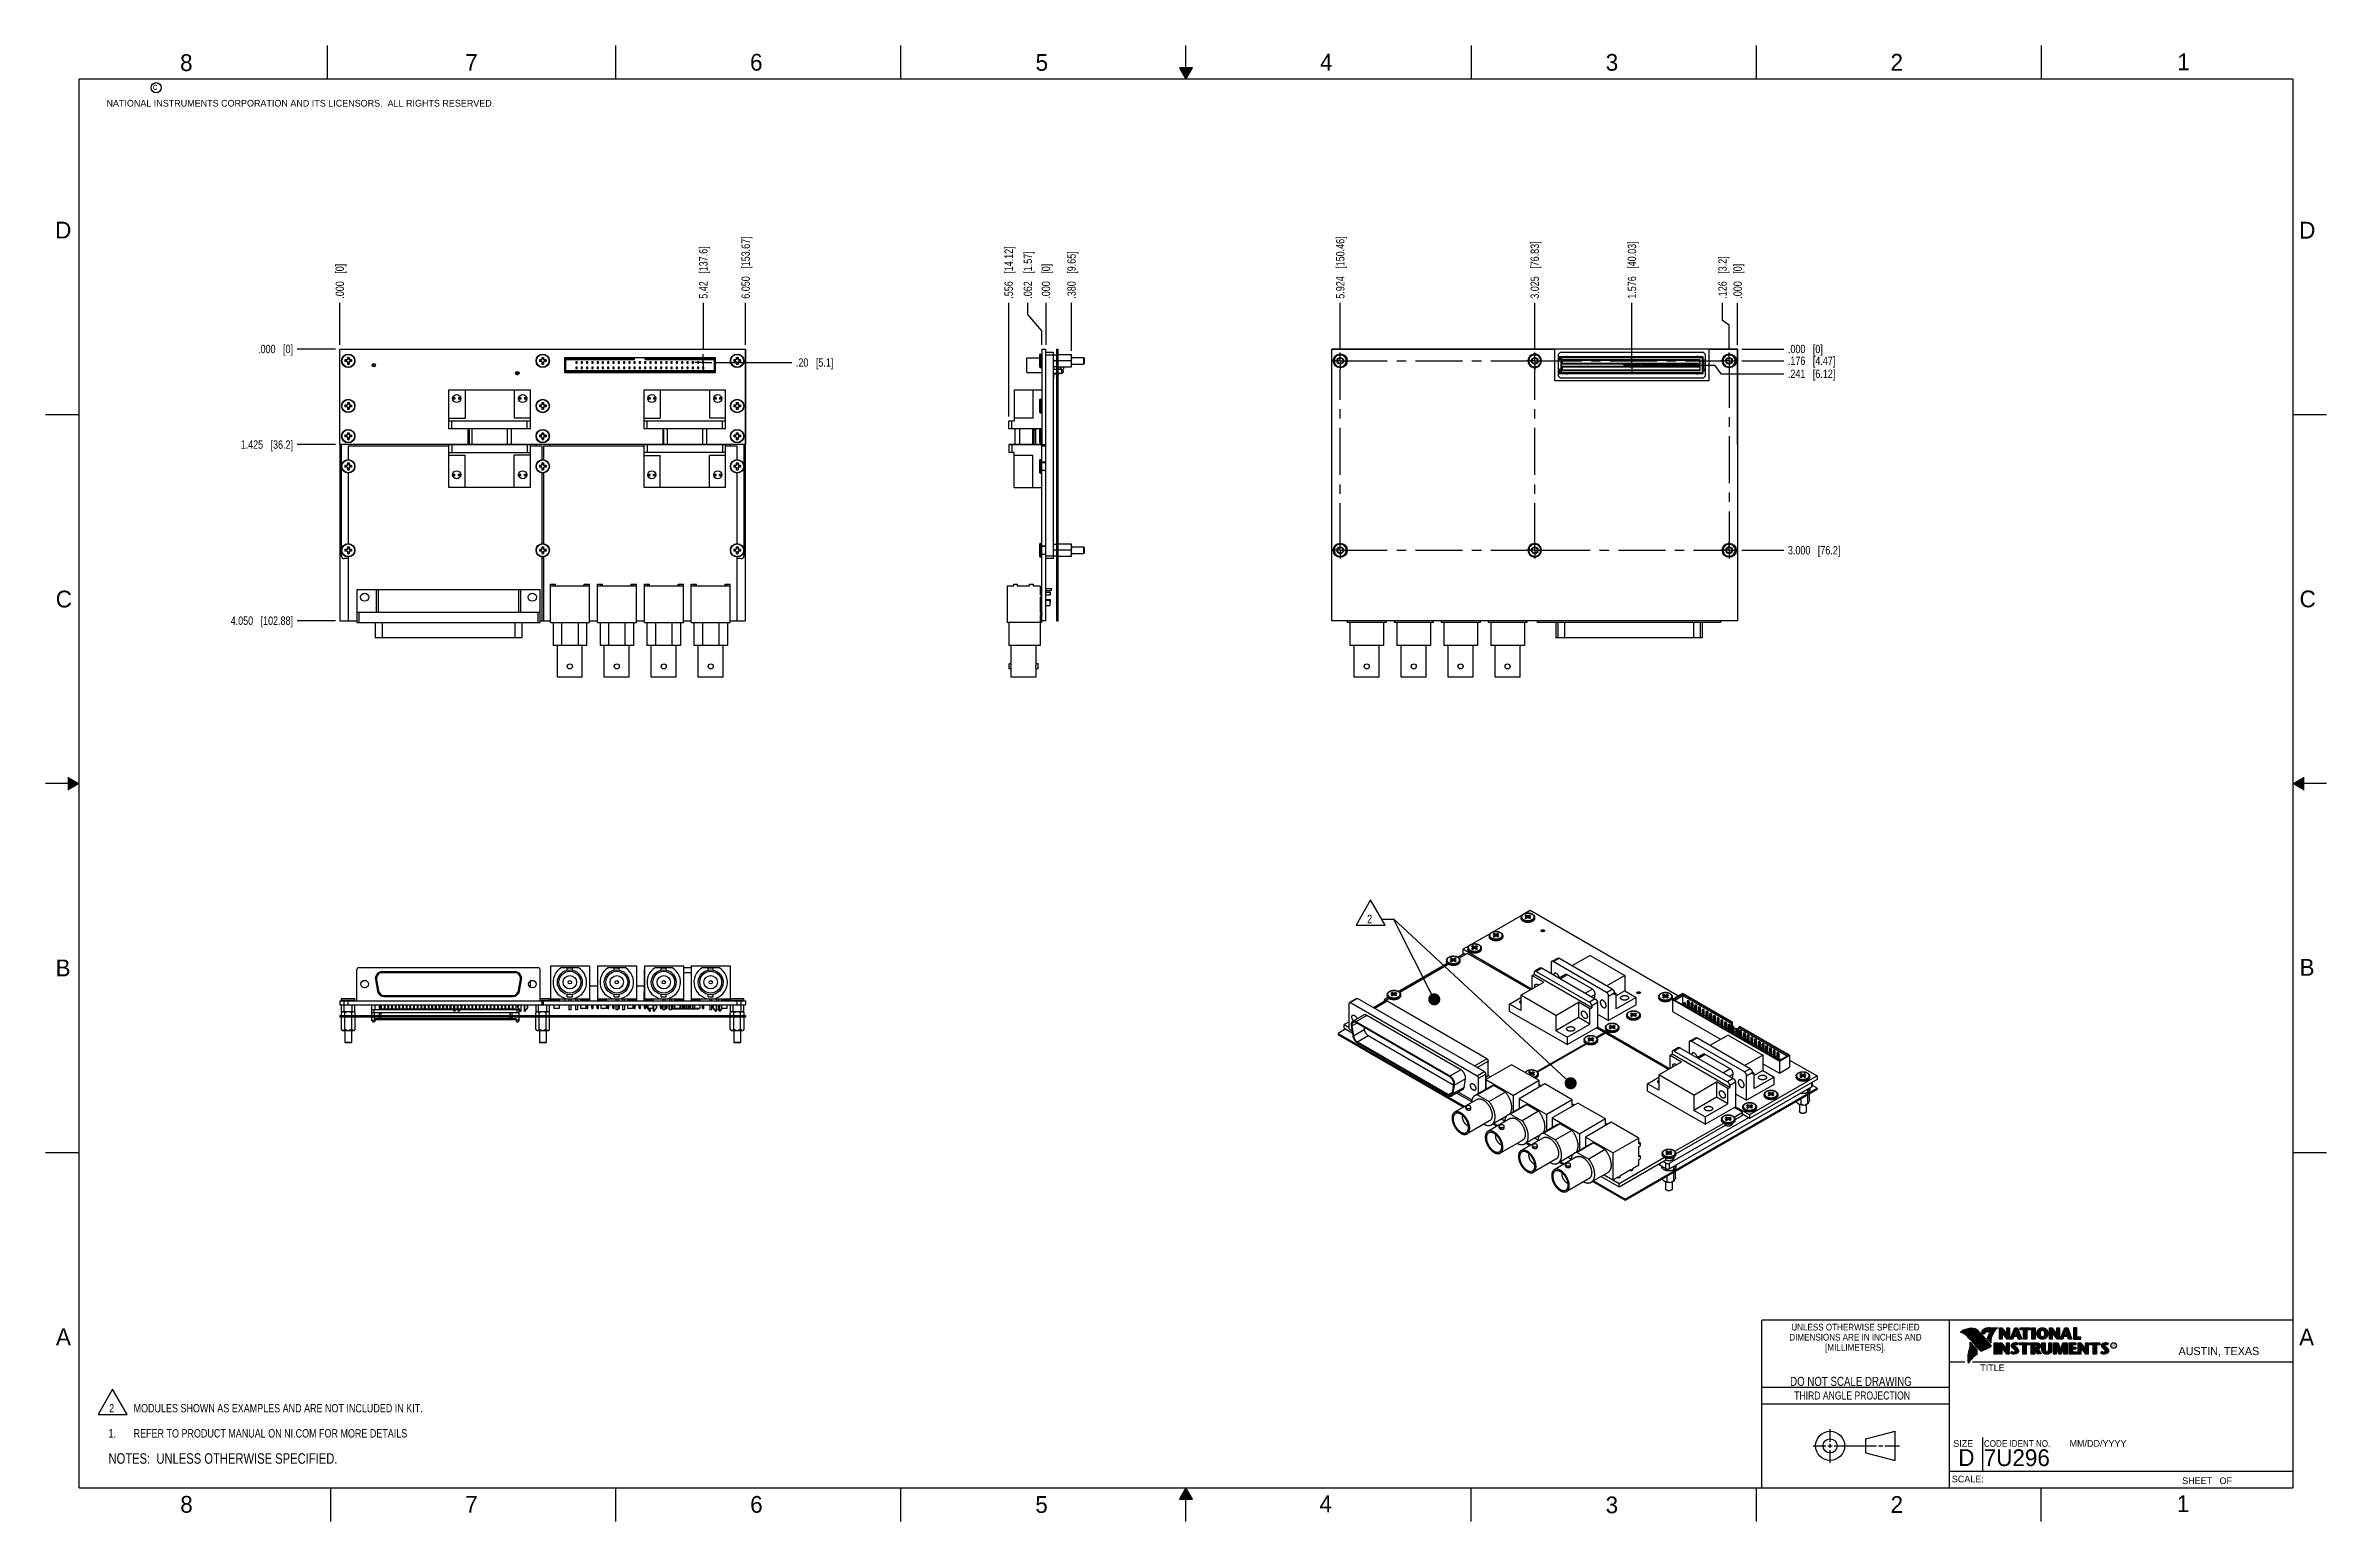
# Model space of a CAD drawing. Header units: inches. Extents: x 0 to 34, y 0 to 22.
import ezdxf

# ---------------------------------------------------------------- set-up
doc = ezdxf.new("R2010")
doc.units = ezdxf.units.IN
doc.header["$LTSCALE"] = 1.87
doc.header["$MEASUREMENT"] = 0
doc.linetypes.add('CENTER', pattern=[0.6, 0.375, -0.075, 0.075, -0.075])
doc.layers.get('0').update_dxf_attribs({"linetype": 'CONTINUOUS'})
for name, color, linetype in [('02___PRT_ALL_AXES', 7, 'CONTINUOUS'), ('DETAIL', 7, 'CONTINUOUS'), ('DIMENSIONS', 7, 'CONTINUOUS')]:
    doc.layers.add(name, color=color, linetype=linetype)
doc.styles.get("Standard").update_dxf_attribs({"font": 'txt', "width": 0.8})
doc.styles.add('TEXTSTYLE_2', font='txt')
doc.styles.add('TEXTSTYLE_3', font='txt', dxfattribs={"width": 0.9})
doc.dimstyles.new('DIMSTYLE_1', dxfattribs={"dimtxt": 0.125, "dimasz": 0.18, "dimexe": 0.125, "dimexo": 0.0625, "dimgap": 0.03125, "dimtad": 0, "dimtih": 1, "dimtoh": 1, "dimdec": 3, "dimzin": 4, "dimdsep": 46, "dimtxsty": 'STANDARD', "dimblk": '_FILLED', "dimblk1": '_FILLED', "dimblk2": '_FILLED', "dimcen": 0.09, "dimadec": 0, "dimazin": 0, "dimtp": 0.01, "dimtm": 0.01, "dimtfac": 1, "dimtdec": 3, "dimtofl": 0, "dimtmove": 0, "dimatfit": 3, "dimldrblk": '_FILLED', "dimfxl": 1, "dimtolj": 1, "dimtzin": 4, "dimarcsym": 0})
doc.dimstyles.new('DIMSTYLE_2', dxfattribs={"dimtxt": 0.125, "dimasz": 0.18, "dimexe": 0.125, "dimexo": 0.0625, "dimgap": 0.03125, "dimtad": 0, "dimtih": 1, "dimtoh": 1, "dimzin": 4, "dimdsep": 46, "dimtxsty": 'STANDARD', "dimblk": '_FILLED', "dimblk1": '_FILLED', "dimblk2": '_FILLED', "dimcen": 0.09, "dimadec": 0, "dimazin": 0, "dimtp": 0.02, "dimtm": 0.02, "dimtfac": 1, "dimtofl": 0, "dimtmove": 0, "dimatfit": 3, "dimldrblk": '_FILLED', "dimfxl": 1, "dimtolj": 1, "dimtzin": 4, "dimarcsym": 0})
doc.dimstyles.get("Standard").update_dxf_attribs({"dimtxt": 0.125, "dimasz": 0.18, "dimexe": 0.125, "dimexo": 0.0625, "dimgap": 0.09, "dimtad": 0, "dimtih": 1, "dimtoh": 1, "dimzin": 4, "dimdsep": 46, "dimtxsty": 'STANDARD', "dimblk": '_FILLED', "dimblk1": '_FILLED', "dimblk2": '_FILLED', "dimcen": 0.09, "dimadec": 0, "dimazin": 0, "dimtol": 1, "dimtp": 0.02, "dimtm": 0.02, "dimtfac": 1, "dimtofl": 0, "dimtmove": 0, "dimatfit": 3, "dimldrblk": '_FILLED', "dimfxl": 1, "dimtolj": 1, "dimtzin": 4, "dimarcsym": 0})

msp = doc.modelspace()

# ---------------------------------------------------------------- texts
at = {"color": 2, "linetype": 'CONTINUOUS', "line_spacing_factor": 0.9}
for s, insert, char_height, width, attachment_point, style in [('8', (2.0046, 21.8713), 0.25, 0.25, 1, 'TEXTSTYLE_2'), ('7', (6.2556, 21.8743), 0.25, 0.25, 1, 'TEXTSTYLE_2'), ('6', (10.5012, 21.8772), 0.25, 0.25, 1, 'TEXTSTYLE_2'), ('5', (14.7577, 21.8747), 0.25, 0.25, 1, 'TEXTSTYLE_2'), ('4', (18.9977, 21.8777), 0.25, 0.25, 1, 'TEXTSTYLE_2'), ('3', (23.257, 21.8759), 0.25, 0.25, 1, 'TEXTSTYLE_2'), ('2', (27.5025, 21.8762), 0.25, 0.25, 1, 'TEXTSTYLE_2'), ('1', (31.7781, 21.8826), 0.25, 0.25, 1, 'TEXTSTYLE_2'), ('NATIONAL INSTRUMENTS CORPORATION AND ITS LICENSORS.  ALL RIGHTS RESERVED.', (0.9071, 21.1911), 0.1, 7.3, 1, 'TEXTSTYLE_2'), ('c', (1.599, 21.4388), 0.1, 0.1, 1, 'TEXTSTYLE_2'), ('D', (0.1424, 19.375), 0.25, 0.25, 1, 'TEXTSTYLE_2'), ('D', (33.5947, 19.3736), 0.25, 0.25, 1, 'TEXTSTYLE_2'), ('C', (0.1508, 13.8746), 0.25, 0.25, 1, 'TEXTSTYLE_2'), ('C', (33.6004, 13.8767), 0.25, 0.25, 1, 'TEXTSTYLE_2'), ('B', (0.1484, 8.3757), 0.25, 0.25, 1, 'TEXTSTYLE_2'), ('B', (33.6006, 8.3845), 0.25, 0.25, 1, 'TEXTSTYLE_2'), ('A', (0.1541, 2.8761), 0.25, 0.25, 1, 'TEXTSTYLE_2'), ('DIMENSIONS ARE IN INCHES AND', (26.9799, 2.7959), 0.1, 2.52, 2, 'TEXTSTYLE_3'), ('UNLESS OTHERWISE SPECIFIED', (26.9799, 2.9459), 0.1, 2.34, 2, 'TEXTSTYLE_3'), ('A', (33.5939, 2.8728), 0.25, 0.25, 1, 'TEXTSTYLE_2'), ('[MILLIMETERS].', (26.9799, 2.6459), 0.1, 1.26, 2, 'TEXTSTYLE_3'), ('R', (30.8076, 2.6413), 0.042, 0.041979, 1, 'TEXTSTYLE_2'), ('AUSTIN, TEXAS', (31.7957, 2.599), 0.12, 1.56, 1, 'TEXTSTYLE_2'), ('TITLE', (28.8397, 2.3397), 0.1, 0.5, 1, 'TEXTSTYLE_2'), ('SIZE', (28.4379, 1.2118), 0.1, 0.4, 1, 'TEXTSTYLE_2'), ('CODE IDENT NO.', (28.8949, 1.2115), 0.1, 1.26, 1, 'TEXTSTYLE_3'), ('MM/DD/YYYY', (30.1721, 1.2121), 0.1, 1, 1, 'TEXTSTYLE_2'), ('SCALE:', (28.4164, 0.6806), 0.1, 0.6, 1, 'TEXTSTYLE_2'), ('8', (2.0074, 0.3791), 0.25, 0.25, 1, 'TEXTSTYLE_2'), ('7', (6.2553, 0.3787), 0.25, 0.25, 1, 'TEXTSTYLE_2'), ('6', (10.5033, 0.3784), 0.25, 0.25, 1, 'TEXTSTYLE_2'), ('5', (14.754, 0.3762), 0.25, 0.25, 1, 'TEXTSTYLE_2'), ('4', (18.9884, 0.3869), 0.25, 0.25, 1, 'TEXTSTYLE_2'), ('3', (23.2555, 0.371), 0.25, 0.25, 1, 'TEXTSTYLE_2'), ('2', (27.5035, 0.3763), 0.25, 0.25, 1, 'TEXTSTYLE_2'), ('1', (31.7706, 0.389), 0.25, 0.25, 1, 'TEXTSTYLE_2'), ('SHEET   OF', (31.8499, 0.6557), 0.1, 1, 1, 'TEXTSTYLE_2')]:
    msp.add_mtext(s, dxfattribs=dict(at, insert=insert, char_height=char_height, width=width, attachment_point=attachment_point, style=style))
at = {"color": 7, "linetype": 'CONTINUOUS', "insert": (26.9127, 2.1549), "char_height": 0.135, "width": 2.16, "attachment_point": 2, "line_spacing_factor": 0.9}
msp.add_mtext('DO NOT SCALE DRAWING', dxfattribs=at)
at = {"color": 2, "linetype": 'CONTINUOUS', "insert": (26.9296, 1.9368), "char_height": 0.12, "width": 2.112, "attachment_point": 2, "line_spacing_factor": 0.9}
msp.add_mtext('THIRD ANGLE PROJECTION', dxfattribs=at)
at = {"color": 7, "linetype": 'CONTINUOUS', "char_height": 0.25, "attachment_point": 1, "line_spacing_factor": 0.9, "style": 'TEXTSTYLE_2'}
for s, insert, width in [('D  ', (28.5128, 1.0764), 0.75), ('7U296', (28.8928, 1.0745), 1.25)]:
    msp.add_mtext(s, dxfattribs=dict(at, insert=insert, width=width))

# ---------------------------------------------------------------- blocks, each defined once
blk = doc.blocks.new('CUSTOM_NOTE_BL0', base_point=(3.625, 1.312))
at = {"color": 2, "linetype": 'CONTINUOUS', "width": 0.8}
for s, p in [('1.', (0.938, 1.25)), ('REFER TO PRODUCT MANUAL ON NI.COM FOR MORE DETAILS', (1.312, 1.25))]:
    blk.add_text(s, height=0.125, dxfattribs=at).set_placement(p)
blk = doc.blocks.new('*D0')
at = {"layer": 'DIMENSIONS', "color": 2, "linetype": 'CONTINUOUS'}
blk.add_line((4.323, 17.477), (3.751, 17.477), dxfattribs=at)
at = {"layer": 'DIMENSIONS', "color": 2, "linetype": 'CONTINUOUS', "insert": (3.688, 17.54), "char_height": 0.125, "width": 0.825, "attachment_point": 3, "line_spacing_factor": 0.9}
blk.add_mtext('.000{\\Ftxt.shx;\\W1.000000;\\H0.125000; }[0]', dxfattribs=at)
blk = doc.blocks.new('_FILLED')
at = {"color": 0, "linetype": 'BYBLOCK'}
blk.add_solid([(0, 0), (-1, 0.17), (-1, -0.17)], dxfattribs=at)
blk = doc.blocks.new('*D1')
at = {"layer": 'DIMENSIONS', "color": 2, "linetype": 'CONTINUOUS'}
for p, q in [((14.643, 17.992), (14.643, 18.165)), ((14.851, 17.748), (14.643, 17.992)), ((14.851, 17.54), (14.851, 17.748))]:
    blk.add_line(p, q, dxfattribs=at)
at = {"layer": 'DIMENSIONS', "color": 2, "linetype": 'CONTINUOUS', "insert": (14.58, 18.227), "char_height": 0.125, "width": 1.125, "attachment_point": 1, "rotation": 90, "line_spacing_factor": 0.9}
blk.add_mtext('.062{\\Ftxt.shx;\\W1.000000;\\H0.125000; }[1.57]', dxfattribs=at)
blk = doc.blocks.new('*D2')
at = {"layer": 'DIMENSIONS', "color": 2, "linetype": 'CONTINUOUS'}
blk.add_line((14.913, 17.54), (14.913, 18.165), dxfattribs=at)
at = {"layer": 'DIMENSIONS', "color": 2, "linetype": 'CONTINUOUS', "insert": (14.85, 18.227), "char_height": 0.125, "width": 0.825, "attachment_point": 1, "rotation": 90, "line_spacing_factor": 0.9}
blk.add_mtext('.000{\\Ftxt.shx;\\W1.000000;\\H0.125000; }[0]', dxfattribs=at)
blk = doc.blocks.new('*D3')
at = {"layer": 'DIMENSIONS', "color": 2, "linetype": 'CONTINUOUS'}
blk.add_line((14.357, 16.471), (14.357, 18.165), dxfattribs=at)
at = {"layer": 'DIMENSIONS', "color": 2, "linetype": 'CONTINUOUS', "insert": (14.294, 18.227), "char_height": 0.125, "width": 1.225, "attachment_point": 1, "rotation": 90, "line_spacing_factor": 0.9}
blk.add_mtext('.556{\\Ftxt.shx;\\W1.000000;\\H0.125000; }[14.12]', dxfattribs=at)
blk = doc.blocks.new('*D4')
at = {"layer": 'DIMENSIONS', "color": 2, "linetype": 'CONTINUOUS'}
blk.add_line((15.294, 17.452), (15.294, 18.165), dxfattribs=at)
at = {"layer": 'DIMENSIONS', "color": 2, "linetype": 'CONTINUOUS', "insert": (15.231, 18.227), "char_height": 0.125, "width": 1.125, "attachment_point": 1, "rotation": 90, "line_spacing_factor": 0.9}
blk.add_mtext('.380{\\Ftxt.shx;\\W1.000000;\\H0.125000; }[9.65]', dxfattribs=at)
blk = doc.blocks.new('*D5')
at = {"layer": 'DIMENSIONS', "color": 2, "linetype": 'CONTINUOUS'}
for p, q in [((24.999, 17.901), (24.999, 18.165)), ((25.097, 17.835), (24.999, 17.901)), ((25.097, 17.489), (25.097, 17.835))]:
    blk.add_line(p, q, dxfattribs=at)
at = {"layer": 'DIMENSIONS', "color": 2, "linetype": 'CONTINUOUS', "insert": (24.936, 18.227), "char_height": 0.125, "width": 1.025, "attachment_point": 1, "rotation": 90, "line_spacing_factor": 0.9}
blk.add_mtext('.126{\\Ftxt.shx;\\W1.000000;\\H0.125000; }[3.2]', dxfattribs=at)
blk = doc.blocks.new('*D6')
at = {"layer": 'DIMENSIONS', "color": 2, "linetype": 'CONTINUOUS'}
blk.add_line((25.223, 17.54), (25.223, 18.165), dxfattribs=at)
at = {"layer": 'DIMENSIONS', "color": 2, "linetype": 'CONTINUOUS', "insert": (25.161, 18.227), "char_height": 0.125, "width": 0.825, "attachment_point": 1, "rotation": 90, "line_spacing_factor": 0.9}
blk.add_mtext('.000{\\Ftxt.shx;\\W1.000000;\\H0.125000; }[0]', dxfattribs=at)
blk = doc.blocks.new('*D7')
at = {"layer": 'DIMENSIONS', "color": 2, "linetype": 'CONTINUOUS'}
blk.add_line((22.199, 17.489), (22.199, 18.165), dxfattribs=at)
at = {"layer": 'DIMENSIONS', "color": 2, "linetype": 'CONTINUOUS', "insert": (22.136, 18.227), "char_height": 0.125, "width": 1.325, "attachment_point": 1, "rotation": 90, "line_spacing_factor": 0.9}
blk.add_mtext('3.025{\\Ftxt.shx;\\W1.000000;\\H0.125000; }[76.83]', dxfattribs=at)
blk = doc.blocks.new('*D8')
at = {"layer": 'DIMENSIONS', "color": 2, "linetype": 'CONTINUOUS'}
blk.add_line((19.3, 17.489), (19.3, 18.165), dxfattribs=at)
at = {"layer": 'DIMENSIONS', "color": 2, "linetype": 'CONTINUOUS', "insert": (19.237, 18.227), "char_height": 0.125, "width": 1.425, "attachment_point": 1, "rotation": 90, "line_spacing_factor": 0.9}
blk.add_mtext('5.924{\\Ftxt.shx;\\W1.000000;\\H0.125000; }[150.46]', dxfattribs=at)
blk = doc.blocks.new('*D9')
at = {"layer": 'DIMENSIONS', "color": 2, "linetype": 'CONTINUOUS'}
blk.add_line((23.647, 17.374), (23.647, 18.165), dxfattribs=at)
at = {"layer": 'DIMENSIONS', "color": 2, "linetype": 'CONTINUOUS', "insert": (23.585, 18.227), "char_height": 0.125, "width": 1.325, "attachment_point": 1, "rotation": 90, "line_spacing_factor": 0.9}
blk.add_mtext('1.576{\\Ftxt.shx;\\W1.000000;\\H0.125000; }[40.03]', dxfattribs=at)
blk = doc.blocks.new('*D10')
at = {"layer": 'DIMENSIONS', "color": 2, "linetype": 'CONTINUOUS'}
blk.add_line((25.285, 17.301), (25.911, 17.301), dxfattribs=at)
at = {"layer": 'DIMENSIONS', "color": 2, "linetype": 'CONTINUOUS', "insert": (25.973, 17.364), "char_height": 0.125, "width": 1.125, "attachment_point": 1, "line_spacing_factor": 0.9}
blk.add_mtext('.176{\\Ftxt.shx;\\W1.000000;\\H0.125000; }[4.47]', dxfattribs=at)
blk = doc.blocks.new('*D11')
at = {"layer": 'DIMENSIONS', "color": 2, "linetype": 'CONTINUOUS'}
blk.add_line((25.286, 17.477), (25.911, 17.477), dxfattribs=at)
at = {"layer": 'DIMENSIONS', "color": 2, "linetype": 'CONTINUOUS', "insert": (25.973, 17.54), "char_height": 0.125, "width": 0.825, "attachment_point": 1, "line_spacing_factor": 0.9}
blk.add_mtext('.000{\\Ftxt.shx;\\W1.000000;\\H0.125000; }[0]', dxfattribs=at)
blk = doc.blocks.new('*D12')
at = {"layer": 'DIMENSIONS', "color": 2, "linetype": 'CONTINUOUS'}
blk.add_line((25.285, 14.477), (25.911, 14.477), dxfattribs=at)
at = {"layer": 'DIMENSIONS', "color": 2, "linetype": 'CONTINUOUS', "insert": (25.973, 14.54), "char_height": 0.125, "width": 1.225, "attachment_point": 1, "line_spacing_factor": 0.9}
blk.add_mtext('3.000{\\Ftxt.shx;\\W1.000000;\\H0.125000; }[76.2]', dxfattribs=at)
blk = doc.blocks.new('*D13')
at = {"layer": 'DIMENSIONS', "color": 2, "linetype": 'CONTINUOUS'}
for p, q in [((23.779, 17.236), (24.877, 17.236)), ((24.877, 17.236), (24.971, 17.108)), ((24.971, 17.108), (25.911, 17.108))]:
    blk.add_line(p, q, dxfattribs=at)
at = {"layer": 'DIMENSIONS', "color": 2, "linetype": 'CONTINUOUS', "insert": (25.973, 17.17), "char_height": 0.125, "width": 1.125, "attachment_point": 1, "line_spacing_factor": 0.9}
blk.add_mtext('.241{\\Ftxt.shx;\\W1.000000;\\H0.125000; }[6.12]', dxfattribs=at)
blk = doc.blocks.new('*D14')
at = {"layer": 'DIMENSIONS', "color": 2, "linetype": 'CONTINUOUS'}
blk.add_line((10.435, 17.54), (10.435, 18.165), dxfattribs=at)
at = {"layer": 'DIMENSIONS', "color": 2, "linetype": 'CONTINUOUS', "insert": (10.373, 18.227), "char_height": 0.125, "width": 1.425, "attachment_point": 1, "rotation": 90, "line_spacing_factor": 0.9}
blk.add_mtext('6.050{\\Ftxt.shx;\\W1.000000;\\H0.125000; }[153.67]', dxfattribs=at)
blk = doc.blocks.new('*D15')
at = {"layer": 'DIMENSIONS', "color": 2, "linetype": 'CONTINUOUS'}
blk.add_line((4.385, 17.54), (4.385, 18.165), dxfattribs=at)
at = {"layer": 'DIMENSIONS', "color": 2, "linetype": 'CONTINUOUS', "insert": (4.323, 18.227), "char_height": 0.125, "width": 0.825, "attachment_point": 1, "rotation": 90, "line_spacing_factor": 0.9}
blk.add_mtext('.000{\\Ftxt.shx;\\W1.000000;\\H0.125000; }[0]', dxfattribs=at)
blk = doc.blocks.new('*D16')
at = {"layer": 'DIMENSIONS', "color": 2, "linetype": 'CONTINUOUS'}
blk.add_line((4.323, 16.052), (3.751, 16.052), dxfattribs=at)
at = {"layer": 'DIMENSIONS', "color": 2, "linetype": 'CONTINUOUS', "insert": (3.688, 16.115), "char_height": 0.125, "width": 1.225, "attachment_point": 3, "line_spacing_factor": 0.9}
blk.add_mtext('1.425{\\Ftxt.shx;\\W1.000000;\\H0.125000; }[36.2]', dxfattribs=at)
blk = doc.blocks.new('*D17')
at = {"layer": 'DIMENSIONS', "color": 2, "linetype": 'CONTINUOUS'}
blk.add_line((4.323, 13.427), (3.751, 13.427), dxfattribs=at)
at = {"layer": 'DIMENSIONS', "color": 2, "linetype": 'CONTINUOUS', "insert": (3.688, 13.49), "char_height": 0.125, "width": 1.425, "attachment_point": 3, "line_spacing_factor": 0.9}
blk.add_mtext('4.050{\\Ftxt.shx;\\W1.000000;\\H0.125000; }[102.88]', dxfattribs=at)
blk = doc.blocks.new('*D18')
at = {"layer": 'DIMENSIONS', "color": 2, "linetype": 'CONTINUOUS'}
blk.add_line((9.805, 17.463), (9.805, 18.165), dxfattribs=at)
at = {"layer": 'DIMENSIONS', "color": 2, "linetype": 'CONTINUOUS', "insert": (9.742, 18.227), "char_height": 0.125, "width": 1.225, "attachment_point": 1, "rotation": 90, "line_spacing_factor": 0.9}
blk.add_mtext('5.42{\\Ftxt.shx;\\W1.000000;\\H0.125000; }[137.6]', dxfattribs=at)
blk = doc.blocks.new('*D19')
at = {"layer": 'DIMENSIONS', "color": 2, "linetype": 'CONTINUOUS'}
blk.add_line((9.992, 17.276), (11.123, 17.276), dxfattribs=at)
at = {"layer": 'DIMENSIONS', "color": 2, "linetype": 'CONTINUOUS', "insert": (11.185, 17.338), "char_height": 0.125, "width": 0.925, "attachment_point": 1, "line_spacing_factor": 0.9}
blk.add_mtext('.20{\\Ftxt.shx;\\W1.000000;\\H0.125000; }[5.1]', dxfattribs=at)
blk = doc.blocks.new('NOTES_HEADER_BL1', base_point=(3.1215, 0.9375))
at = {"layer": 'DETAIL', "color": 2, "linetype": 'CONTINUOUS', "width": 0.8}
blk.add_text('NOTES:  UNLESS OTHERWISE SPECIFIED.', height=0.156, dxfattribs=at).set_placement((0.9375, 0.8595))
blk = doc.blocks.new('CUSTOM_NOTE_BL2', base_point=(3.748, 1.784))
at = {"layer": 'DETAIL', "color": 2, "linetype": 'CONTINUOUS'}
for p, q in [((0.999, 1.971), (0.783, 1.596)), ((1.215, 1.596), (0.999, 1.971)), ((0.783, 1.596), (1.215, 1.596))]:
    blk.add_line(p, q, dxfattribs=at)
at = {"layer": 'DETAIL', "color": 2, "linetype": 'CONTINUOUS', "width": 0.8}
for s, p in [('2', (0.947, 1.625)), ('MODULES SHOWN AS EXAMPLES AND ARE NOT INCLUDED IN KIT.', (1.312, 1.625))]:
    blk.add_text(s, height=0.125, dxfattribs=at).set_placement(p)
blk = doc.blocks.new('FLAG_TRIANGLE_BL3', base_point=(19.815, 9.077))
at = {"layer": 'DETAIL', "color": 2, "linetype": 'CONTINUOUS'}
for p, q in [((19.751, 9.264), (19.535, 8.889)), ((19.968, 8.889), (19.751, 9.264)), ((19.535, 8.889), (19.968, 8.889)), ((19.915, 8.98), (20.095, 8.98))]:
    blk.add_line(p, q, dxfattribs=at)
at = {"layer": 'DETAIL', "color": 2, "linetype": 'CONTINUOUS', "width": 0.8}
blk.add_text('2', height=0.125, dxfattribs=at).set_placement((19.7, 8.918))

# ---------------------------------------------------------------- dimensions: what is measured, and where the dimension line sits
at = {"layer": 'DIMENSIONS', "color": 2, "linetype": 'CONTINUOUS'}
for feature_location, offset, dtype, origin, dimstyle, picture, middle in [((10.4354, 17.5397), (0, 0.625), 1, (4.3854, 17.4772), 'DIMSTYLE_1', '*D14', (10.4354, 18.9397)), ((9.8045, 17.4632), (0, 0.7016), 1, (4.3854, 17.4007), 'DIMSTYLE_2', '*D18', (9.8045, 18.8397)), ((14.3569, 16.4709), (0, 1.6938), 1, (14.9129, 16.4084), 'DIMSTYLE_1', '*D3', (14.3569, 18.8397)), ((19.2997, 17.4886), (0, 0.6759), 1, (25.2234, 17.4261), 'DIMSTYLE_1', '*D8', (19.2997, 18.9395)), ((22.1986, 17.4886), (0, 0.6759), 1, (25.2234, 17.4261), 'DIMSTYLE_1', '*D7', (22.1986, 18.8895)), ((23.6474, 17.3739), (0, 0.7907), 1, (25.2234, 17.425), 'DIMSTYLE_1', '*D9', (23.6474, 18.8895)), ((4.3853870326, 17.5397425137), (0, 0.625), 1, (4.3853870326, 17.4772425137), 'DIMSTYLE_1', '*D15', (4.3853870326, 18.6397425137)), ((14.8509406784, 17.5397425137), (-0.2080037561, 0.625), 0, (14.9129406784, 17.4772425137), 'DIMSTYLE_1', '*D1', (14.6429369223, 18.7897425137)), ((14.9129406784, 17.5397425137), (0, 0.625), 1, (14.9129406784, 17.4772425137), 'DIMSTYLE_1', '*D2', (14.9129406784, 18.6397425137)), ((15.2935, 17.4521), (0, 0.7126), 1, (14.9129, 17.3896), 'DIMSTYLE_1', '*D4', (15.2935, 18.7897)), ((25.0974, 17.4886), (-0.0987, 0.6759), 0, (25.2234, 17.477), 'DIMSTYLE_1', '*D5', (24.9988, 18.7395)), ((25.2234234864, 17.5395425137), (0, 0.625), 1, (25.2234234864, 17.4770425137), 'DIMSTYLE_1', '*D6', (25.2234234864, 18.6395425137)), ((4.323, 13.427), (-0.5723, 0), 0, (4.3855, 17.4772), 'DIMSTYLE_1', '*D17', (2.9757, 13.427)), ((4.3229, 16.0522), (-0.5722, 0), 0, (4.3854, 17.4772), 'DIMSTYLE_1', '*D16', (3.0757, 16.0522)), ((4.3228870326, 17.4772425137), (-0.5721877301, 0), 0, (10.4353870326, 17.4772425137), 'DIMSTYLE_1', '*D0', (3.2756993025, 17.4772425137)), ((9.9921, 17.2756), (1.1308, 0), 0, (9.9296, 17.4772), 'DIMSTYLE_2', '*D19', (11.6479, 17.2756)), ((23.7794, 17.236), (2.1315, -0.1285), 0, (24.7454, 17.477), 'DIMSTYLE_1', '*D13', (26.5359, 17.1075)), ((25.2851, 14.4772), (0.6258, 0), 0, (25.2226, 17.477), 'DIMSTYLE_1', '*D12', (26.5859, 14.4772)), ((25.2859234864, 17.4770425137), (0.625, 0), 0, (25.2234234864, 17.4770425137), 'DIMSTYLE_1', '*D11', (26.3859234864, 17.4770425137)), ((25.285, 17.301), (0.6259, 0), 0, (25.2234, 17.477), 'DIMSTYLE_1', '*D10', (26.5359, 17.301))]:
    dim = msp.add_ordinate_dim(feature_location=feature_location, offset=offset, dtype=dtype, origin=origin, dimstyle=dimstyle, dxfattribs=at)
    dim.commit()
    dim.dimension.update_dxf_attribs({"geometry": picture, "text_midpoint": middle})

# ---------------------------------------------------------------- linework, layer by layer
at = {"color": 2, "linetype": 'CONTINUOUS'}
for p, q in [((4.2, 21.5), (4.2, 22)), ((8.5, 21.5), (8.5, 22)), ((12.75, 21.5), (12.75, 22)), ((17, 21.5), (17, 22)), ((21.25, 22), (21.25, 21.5)), ((25.5, 22), (25.5, 21.5)), ((29.75, 22), (29.75, 21.5)), ((16.902, 21.6697), (17, 21.5)), ((17.098, 21.6697), (16.902, 21.6697)), ((16.9076, 21.66), (17.0924, 21.66)), ((16.9134, 21.65), (17.0866, 21.65)), ((16.9192, 21.64), (17.0808, 21.64)), ((16.925, 21.63), (17.0751, 21.63)), ((16.9307, 21.62), (17.0693, 21.62)), ((16.9365, 21.61), (17.0635, 21.61)), ((16.9423, 21.6), (17.0578, 21.6)), ((16.9481, 21.59), (17.052, 21.59)), ((16.9538, 21.58), (17.0462, 21.58)), ((16.9596, 21.57), (17.0404, 21.57)), ((16.9654, 21.56), (17.0347, 21.56)), ((16.9712, 21.55), (17.0289, 21.55)), ((16.9769, 21.54), (17.0231, 21.54)), ((16.9827, 21.53), (17.0173, 21.53)), ((16.9885, 21.52), (17.0116, 21.52)), ((16.9942, 21.51), (17.0058, 21.51)), ((17, 21.5), (17.098, 21.6697)), ((0, 16.5), (0.5, 16.5)), ((33.5, 16.5), (34, 16.5)), ((0.5, 11), (0, 11)), ((0.3303, 11.09), (0.3441, 11.09)), ((0.3303, 11.08), (0.3614, 11.08)), ((0.3303, 11.07), (0.3788, 11.07)), ((0.3303, 11.06), (0.3961, 11.06)), ((0.3303, 11.05), (0.4134, 11.05)), ((0.3303, 11.04), (0.4307, 11.04)), ((0.3303, 11.03), (0.448, 11.03)), ((0.3303, 11.02), (0.4654, 11.02)), ((0.3303, 11.01), (0.4827, 11.01)), ((0.3303, 10.99), (0.4827, 10.99)), ((0.3303, 10.98), (0.4654, 10.98)), ((0.3303, 10.97), (0.448, 10.97)), ((0.3303, 10.96), (0.4307, 10.96)), ((0.3303, 10.95), (0.4134, 10.95)), ((0.3303, 10.94), (0.3961, 10.94)), ((0.3303, 10.93), (0.3788, 10.93)), ((0.3303, 10.92), (0.3614, 10.92)), ((0.3303, 10.91), (0.3441, 10.91)), ((34, 11), (33.5, 11)), ((33.5173, 11.01), (33.6697, 11.01)), ((33.5173, 10.99), (33.6697, 10.99)), ((33.5347, 11.02), (33.6697, 11.02)), ((33.5347, 10.98), (33.6697, 10.98)), ((33.552, 11.03), (33.6697, 11.03)), ((33.552, 10.97), (33.6697, 10.97)), ((33.5693, 11.04), (33.6697, 11.04)), ((33.5693, 10.96), (33.6697, 10.96)), ((33.5866, 11.05), (33.6697, 11.05)), ((33.5866, 10.95), (33.6697, 10.95)), ((33.6039, 11.06), (33.6697, 11.06)), ((33.6039, 10.94), (33.6697, 10.94)), ((33.6213, 11.07), (33.6697, 11.07)), ((33.6213, 10.93), (33.6697, 10.93)), ((33.6386, 11.08), (33.6697, 11.08)), ((33.6386, 10.92), (33.6697, 10.92)), ((33.6559, 11.09), (33.6697, 11.09)), ((33.6559, 10.91), (33.6697, 10.91)), ((0, 5.5), (0.5, 5.5)), ((33.5, 5.5), (34, 5.5)), ((28.556, 2.8217), (28.556, 2.8246)), ((28.5629, 2.8193), (28.5629, 2.8291)), ((28.5698, 2.8166), (28.5698, 2.8333)), ((28.5766, 2.8137), (28.5766, 2.8374)), ((28.5835, 2.8105), (28.5835, 2.8412)), ((28.5904, 2.8071), (28.5904, 2.8449)), ((28.5972, 2.8034), (28.5972, 2.8479)), ((28.6041, 2.7994), (28.6041, 2.8508)), ((28.6109, 2.7952), (28.6109, 2.8535)), ((28.6178, 2.7906), (28.6178, 2.856)), ((28.6247, 2.7856), (28.6247, 2.8584)), ((28.6315, 2.7803), (28.6315, 2.8606)), ((28.6384, 2.7747), (28.6384, 2.8626)), ((28.6453, 2.7685), (28.6453, 2.8645)), ((28.6521, 2.762), (28.6521, 2.8662)), ((28.659, 2.7548), (28.659, 2.8679)), ((28.6659, 2.7474), (28.6659, 2.8695)), ((28.6727, 2.7398), (28.6727, 2.8708)), ((28.6796, 2.7323), (28.6796, 2.8719)), ((28.6865, 2.7247), (28.6865, 2.8727)), ((28.6933, 2.717), (28.6933, 2.8732)), ((28.7002, 2.7092), (28.7002, 2.8734)), ((28.707, 2.7014), (28.707, 2.8733)), ((28.7139, 2.6936), (28.7139, 2.873)), ((28.7208, 2.6856), (28.7208, 2.8724)), ((28.7276, 2.6776), (28.7276, 2.8716)), ((28.7345, 2.6696), (28.7345, 2.8704)), ((28.7414, 2.6615), (28.7414, 2.869)), ((28.7482, 2.6533), (28.7482, 2.8677)), ((28.7551, 2.6452), (28.7551, 2.8659)), ((28.762, 2.6372), (28.762, 2.8638)), ((28.7688, 2.6293), (28.7688, 2.8611)), ((28.7757, 2.6214), (28.7757, 2.858)), ((28.7826, 2.6137), (28.7826, 2.8543)), ((28.7894, 2.606), (28.7894, 2.8501)), ((28.7963, 2.5985), (28.7963, 2.8451)), ((28.8031, 2.591), (28.8031, 2.8394)), ((28.81, 2.5836), (28.81, 2.8328)), ((28.8169, 2.5762), (28.8169, 2.8253)), ((28.8237, 2.569), (28.8237, 2.8181)), ((28.8306, 2.5618), (28.8306, 2.8109)), ((28.8375, 2.5556), (28.8375, 2.8037)), ((28.8443, 2.5505), (28.8443, 2.7965)), ((28.8512, 2.5472), (28.8512, 2.7893)), ((28.8581, 2.5466), (28.8581, 2.782)), ((28.8865, 2.792), (28.8631, 2.8194)), ((28.8649, 2.5483), (28.8649, 2.7748)), ((28.8878, 2.7979), (28.8682, 2.8209)), ((28.8718, 2.8167), (28.8718, 2.8343)), ((28.8718, 2.5513), (28.8718, 2.7675)), ((28.8786, 2.8086), (28.8786, 2.8464)), ((28.8786, 2.5541), (28.8786, 2.7602)), ((28.8855, 2.8005), (28.8855, 2.854)), ((28.8855, 2.557), (28.8855, 2.7523)), ((28.8924, 2.8003), (28.8924, 2.8594)), ((28.8924, 2.5599), (28.8924, 2.744)), ((28.8992, 2.8044), (28.8992, 2.8634)), ((28.8992, 2.5628), (28.8992, 2.7357)), ((28.9061, 2.8094), (28.9061, 2.8668)), ((28.9061, 2.5659), (28.9061, 2.7274)), ((28.913, 2.8153), (28.913, 2.8696)), ((28.9198, 2.8223), (28.9198, 2.8719)), ((28.9267, 2.8275), (28.9267, 2.8737)), ((28.9336, 2.8311), (28.9336, 2.875)), ((28.9404, 2.8335), (28.9404, 2.8759)), ((28.962, 2.7048), (28.9438, 2.7257)), ((28.9473, 2.834), (28.9473, 2.8769)), ((28.9657, 2.7079), (28.9496, 2.7264)), ((28.9542, 2.8327), (28.9542, 2.8778)), ((28.9542, 2.7212), (28.9542, 2.7362)), ((28.961, 2.8306), (28.961, 2.8785)), ((28.961, 2.7133), (28.961, 2.7519)), ((28.9679, 2.8292), (28.9679, 2.8791)), ((28.9679, 2.7053), (28.9679, 2.7699)), ((28.9747, 2.8285), (28.9747, 2.8796)), ((28.9747, 2.697), (28.9747, 2.7823)), ((28.9816, 2.828), (28.9816, 2.88)), ((28.9816, 2.689), (28.9816, 2.7889)), ((28.9844, 2.885), (29.1009, 2.8868)), ((28.9845, 2.8802), (29.0882, 2.8817)), ((28.9885, 2.8278), (28.9885, 2.8802)), ((28.9885, 2.6813), (28.9885, 2.7921)), ((28.9953, 2.8276), (28.9953, 2.8803)), ((28.9953, 2.6998), (28.9953, 2.7939)), ((29.0022, 2.8263), (29.0022, 2.8804)), ((29.0022, 2.7448), (29.0022, 2.795)), ((29.0091, 2.822), (29.0091, 2.8805)), ((29.0091, 2.7642), (29.0091, 2.7954)), ((29.0159, 2.7805), (29.0159, 2.8806)), ((29.0228, 2.7947), (29.0228, 2.8807)), ((29.0297, 2.8073), (29.0297, 2.8808)), ((29.0365, 2.8188), (29.0365, 2.881)), ((29.0434, 2.8293), (29.0434, 2.8811)), ((29.0502, 2.8389), (29.0502, 2.8812)), ((29.0571, 2.8479), (29.0571, 2.8813)), ((29.064, 2.8562), (29.064, 2.8814)), ((29.0708, 2.8641), (29.0708, 2.8815)), ((29.0777, 2.8714), (29.0777, 2.8816)), ((29.1256, 2.8852), (29.1624, 2.8852)), ((29.1256, 2.7166), (29.1256, 2.8852)), ((29.1305, 2.8804), (29.16, 2.8804)), ((29.1305, 2.7215), (29.1305, 2.8804)), ((29.1604, 2.7215), (29.1305, 2.7215)), ((29.1395, 2.7215), (29.1395, 2.8804)), ((29.1462, 2.7215), (29.1462, 2.8804)), ((29.1529, 2.7215), (29.1529, 2.8804)), ((29.1604, 2.8299), (29.1596, 2.8804)), ((29.16, 2.8804), (29.2402, 2.7746)), ((29.2438, 2.7215), (29.1604, 2.8299)), ((29.1604, 2.8299), (29.1604, 2.7215)), ((29.1624, 2.8852), (29.2354, 2.7891)), ((29.2414, 2.7166), (29.1653, 2.8156)), ((29.1653, 2.8156), (29.1653, 2.7166)), ((29.1663, 2.8222), (29.1663, 2.872)), ((29.173, 2.8135), (29.173, 2.8632)), ((29.1798, 2.8048), (29.1798, 2.8543)), ((29.1865, 2.7961), (29.1865, 2.8455)), ((29.1932, 2.7873), (29.1932, 2.8367)), ((29.1999, 2.7786), (29.1999, 2.8278)), ((29.2066, 2.7699), (29.2066, 2.819)), ((29.2133, 2.7612), (29.2133, 2.8101)), ((29.22, 2.7525), (29.22, 2.8013)), ((29.2267, 2.7437), (29.2267, 2.7924)), ((29.2334, 2.735), (29.2334, 2.7836)), ((29.2354, 2.8852), (29.2754, 2.8852)), ((29.2354, 2.7891), (29.2354, 2.8852)), ((29.2402, 2.8804), (29.2705, 2.8804)), ((29.2402, 2.7746), (29.2402, 2.8804)), ((29.2402, 2.7263), (29.2402, 2.7746)), ((29.2705, 2.7215), (29.2438, 2.7215)), ((29.2469, 2.7215), (29.2469, 2.8804)), ((29.2536, 2.7215), (29.2536, 2.8804)), ((29.2603, 2.7215), (29.2603, 2.8804)), ((29.267, 2.7215), (29.267, 2.8804)), ((29.2705, 2.8804), (29.2705, 2.7215)), ((29.2754, 2.8852), (29.2754, 2.7166)), ((29.2853, 2.7167), (29.3541, 2.8851)), ((29.2926, 2.7216), (29.3574, 2.8802)), ((29.3219, 2.7216), (29.2926, 2.7216)), ((29.3006, 2.7216), (29.3006, 2.7411)), ((29.3073, 2.7216), (29.3073, 2.7575)), ((29.314, 2.7216), (29.314, 2.774)), ((29.3207, 2.7216), (29.3207, 2.7904)), ((29.3381, 2.7618), (29.3219, 2.7216)), ((29.3414, 2.7569), (29.3252, 2.7167)), ((29.3274, 2.7353), (29.3274, 2.8068)), ((29.3341, 2.752), (29.3341, 2.8232)), ((29.3968, 2.7618), (29.3381, 2.7618)), ((29.3408, 2.7618), (29.3408, 2.8396)), ((29.3933, 2.7569), (29.3414, 2.7569)), ((29.3434, 2.7787), (29.365, 2.8486)), ((29.3918, 2.7787), (29.3434, 2.7787)), ((29.3475, 2.7921), (29.3475, 2.8561)), ((29.3475, 2.7618), (29.3475, 2.7787)), ((29.35, 2.7836), (29.3686, 2.8438)), ((29.3854, 2.7836), (29.35, 2.7836)), ((29.3541, 2.8851), (29.3967, 2.8851)), ((29.3543, 2.8139), (29.3543, 2.8725)), ((29.3543, 2.7618), (29.3543, 2.7787)), ((29.3574, 2.8802), (29.3933, 2.8802)), ((29.361, 2.8356), (29.361, 2.8802)), ((29.361, 2.7618), (29.361, 2.7787)), ((29.365, 2.8486), (29.3728, 2.8486)), ((29.3677, 2.8486), (29.3677, 2.8802)), ((29.3677, 2.7618), (29.3677, 2.7787)), ((29.3686, 2.8438), (29.3691, 2.8438)), ((29.3691, 2.8438), (29.3854, 2.7836)), ((29.3728, 2.8486), (29.3918, 2.7787)), ((29.3744, 2.8428), (29.3744, 2.8802)), ((29.3744, 2.7618), (29.3744, 2.7787)), ((29.3811, 2.8181), (29.3811, 2.8802)), ((29.3811, 2.7618), (29.3811, 2.7787)), ((29.3878, 2.7935), (29.3878, 2.8802)), ((29.3878, 2.7618), (29.3878, 2.7787)), ((29.3933, 2.8802), (29.4535, 2.7216)), ((29.4068, 2.7167), (29.3933, 2.7569)), ((29.3945, 2.7618), (29.3945, 2.877)), ((29.3967, 2.8851), (29.4606, 2.7167)), ((29.4103, 2.7216), (29.3968, 2.7618)), ((29.4012, 2.7485), (29.4012, 2.8593)), ((29.4079, 2.7286), (29.4079, 2.8416)), ((29.4535, 2.7216), (29.4103, 2.7216)), ((29.4147, 2.7216), (29.4147, 2.8239)), ((29.4214, 2.7216), (29.4214, 2.8063)), ((29.4281, 2.7216), (29.4281, 2.7886)), ((29.4348, 2.7216), (29.4348, 2.7709)), ((29.4357, 2.8851), (29.584, 2.8851)), ((29.4357, 2.8537), (29.4357, 2.8851)), ((29.4843, 2.8537), (29.4357, 2.8537)), ((29.4406, 2.8802), (29.5791, 2.8802)), ((29.4406, 2.8586), (29.4406, 2.8802)), ((29.4892, 2.8586), (29.4406, 2.8586)), ((29.4415, 2.7216), (29.4415, 2.7532)), ((29.4482, 2.8586), (29.4482, 2.8802)), ((29.4482, 2.7216), (29.4482, 2.7355)), ((29.4549, 2.8586), (29.4549, 2.8802)), ((29.4616, 2.8586), (29.4616, 2.8802)), ((29.4684, 2.8586), (29.4684, 2.8802)), ((29.4751, 2.8586), (29.4751, 2.8802)), ((29.4818, 2.8586), (29.4818, 2.8802)), ((29.4843, 2.7167), (29.4843, 2.8537)), ((29.4892, 2.8586), (29.4885, 2.8802)), ((29.4892, 2.7216), (29.4892, 2.8586)), ((29.5305, 2.7216), (29.4892, 2.7216)), ((29.4952, 2.7216), (29.4952, 2.8802)), ((29.5019, 2.7216), (29.5019, 2.8802)), ((29.5086, 2.7216), (29.5086, 2.8802)), ((29.5153, 2.7216), (29.5153, 2.8802)), ((29.522, 2.7216), (29.522, 2.8802)), ((29.5305, 2.8586), (29.5288, 2.8802)), ((29.5791, 2.8586), (29.5305, 2.8586)), ((29.5305, 2.8586), (29.5305, 2.7216)), ((29.584, 2.8537), (29.5354, 2.8537)), ((29.5354, 2.8537), (29.5354, 2.7167)), ((29.5355, 2.8586), (29.5355, 2.8802)), ((29.5422, 2.8586), (29.5422, 2.8802)), ((29.5489, 2.8586), (29.5489, 2.8802)), ((29.5556, 2.8586), (29.5556, 2.8802)), ((29.5623, 2.8586), (29.5623, 2.8802)), ((29.569, 2.8586), (29.569, 2.8802)), ((29.5757, 2.8586), (29.5757, 2.8802)), ((29.5791, 2.8802), (29.5791, 2.8586)), ((29.584, 2.8851), (29.584, 2.8537)), ((29.6099, 2.8851), (29.6607, 2.8851)), ((29.6099, 2.7167), (29.6099, 2.8851)), ((29.6148, 2.8802), (29.6558, 2.8802)), ((29.6148, 2.7216), (29.6148, 2.8802)), ((29.6558, 2.7216), (29.6148, 2.7216)), ((29.6227, 2.7216), (29.6227, 2.8802)), ((29.6294, 2.7216), (29.6294, 2.8802)), ((29.6361, 2.7216), (29.6361, 2.8802)), ((29.6429, 2.7216), (29.6429, 2.8802)), ((29.6496, 2.7216), (29.6496, 2.8802)), ((29.6558, 2.8802), (29.6558, 2.7216)), ((29.6607, 2.8851), (29.6607, 2.7167)), ((29.6844, 2.806), (29.6846, 2.8095)), ((29.6844, 2.8025), (29.6844, 2.806)), ((29.6844, 2.7989), (29.6844, 2.8025)), ((29.6847, 2.7953), (29.6844, 2.7989)), ((29.6846, 2.8095), (29.6849, 2.813)), ((29.685, 2.7918), (29.6847, 2.7953)), ((29.6849, 2.813), (29.6853, 2.8165)), ((29.6854, 2.7882), (29.685, 2.7918)), ((29.6853, 2.8165), (29.6858, 2.8198)), ((29.686, 2.7847), (29.6854, 2.7882)), ((29.6858, 2.8198), (29.6865, 2.8232)), ((29.6866, 2.7812), (29.686, 2.7847)), ((29.6865, 2.8232), (29.6872, 2.8264)), ((29.6874, 2.7778), (29.6866, 2.7812)), ((29.6872, 2.8264), (29.6881, 2.8296)), ((29.6883, 2.7744), (29.6874, 2.7778)), ((29.6881, 2.8296), (29.6891, 2.8327)), ((29.6893, 2.7711), (29.6883, 2.7744)), ((29.6891, 2.8327), (29.6903, 2.8357)), ((29.6892, 2.8025), (29.6893, 2.8059)), ((29.6893, 2.7991), (29.6892, 2.8025)), ((29.6893, 2.8059), (29.6894, 2.8092)), ((29.6895, 2.7957), (29.6893, 2.7991)), ((29.6904, 2.7679), (29.6893, 2.7711)), ((29.6894, 2.8092), (29.6897, 2.8125)), ((29.6898, 2.7923), (29.6895, 2.7957)), ((29.6897, 2.8125), (29.6901, 2.8158)), ((29.6903, 2.7889), (29.6898, 2.7923)), ((29.6901, 2.8158), (29.6906, 2.819)), ((29.6903, 2.8357), (29.6915, 2.8386)), ((29.6908, 2.7855), (29.6903, 2.7889)), ((29.6915, 2.7647), (29.6904, 2.7679)), ((29.6906, 2.819), (29.6912, 2.8221)), ((29.6914, 2.7822), (29.6908, 2.7855)), ((29.6912, 2.8221), (29.692, 2.8252)), ((29.6922, 2.7789), (29.6914, 2.7822)), ((29.6915, 2.8386), (29.6929, 2.8415)), ((29.6928, 2.7617), (29.6915, 2.7647)), ((29.692, 2.8252), (29.6928, 2.8282)), ((29.693, 2.7757), (29.6922, 2.7789)), ((29.6928, 2.8282), (29.6938, 2.8311)), ((29.6942, 2.7587), (29.6928, 2.7617)), ((29.6929, 2.8415), (29.6944, 2.8443)), ((29.6939, 2.7726), (29.693, 2.7757)), ((29.6938, 2.8311), (29.6948, 2.8339)), ((29.695, 2.7695), (29.6939, 2.7726)), ((29.6957, 2.7558), (29.6942, 2.7587)), ((29.6944, 2.8443), (29.696, 2.847)), ((29.6948, 2.8339), (29.696, 2.8366)), ((29.695, 2.7695), (29.6948, 2.8339)), ((29.6961, 2.7666), (29.695, 2.7695)), ((29.6973, 2.753), (29.6957, 2.7558)), ((29.696, 2.847), (29.6977, 2.8497)), ((29.696, 2.8366), (29.6972, 2.8393)), ((29.6973, 2.7637), (29.6961, 2.7666)), ((29.6972, 2.8393), (29.6986, 2.8419)), ((29.6986, 2.7608), (29.6973, 2.7637)), ((29.699, 2.7502), (29.6973, 2.753)), ((29.6977, 2.8497), (29.6995, 2.8523)), ((29.6986, 2.8419), (29.7001, 2.8445)), ((29.7, 2.7581), (29.6986, 2.7608)), ((29.7008, 2.7475), (29.699, 2.7502)), ((29.6995, 2.8523), (29.7015, 2.8549)), ((29.7015, 2.7555), (29.7, 2.7581)), ((29.7001, 2.8445), (29.7017, 2.847)), ((29.7028, 2.745), (29.7008, 2.7475)), ((29.7015, 2.8549), (29.7035, 2.8574)), ((29.7015, 2.7555), (29.7017, 2.847)), ((29.7031, 2.7529), (29.7015, 2.7555)), ((29.7017, 2.847), (29.7035, 2.8495)), ((29.7048, 2.7425), (29.7028, 2.745)), ((29.7048, 2.7504), (29.7031, 2.7529)), ((29.7035, 2.8574), (29.7057, 2.8599)), ((29.7035, 2.8495), (29.7053, 2.8519)), ((29.7066, 2.7479), (29.7048, 2.7504)), ((29.7069, 2.7401), (29.7048, 2.7425)), ((29.7053, 2.8519), (29.7073, 2.8543)), ((29.7057, 2.8599), (29.708, 2.8623)), ((29.7085, 2.7456), (29.7066, 2.7479)), ((29.7091, 2.7377), (29.7069, 2.7401)), ((29.7073, 2.8543), (29.7093, 2.8566)), ((29.708, 2.8623), (29.7103, 2.8646)), ((29.7085, 2.7456), (29.7093, 2.8566)), ((29.7105, 2.7434), (29.7085, 2.7456)), ((29.7114, 2.7355), (29.7091, 2.7377)), ((29.7093, 2.8566), (29.7115, 2.8589)), ((29.7103, 2.8646), (29.7128, 2.8668)), ((29.7125, 2.7412), (29.7105, 2.7434)), ((29.7138, 2.7334), (29.7114, 2.7355)), ((29.7115, 2.8589), (29.7137, 2.861)), ((29.7147, 2.7391), (29.7125, 2.7412)), ((29.7128, 2.8668), (29.7152, 2.8689)), ((29.7137, 2.861), (29.716, 2.8631)), ((29.7162, 2.7314), (29.7138, 2.7334)), ((29.7147, 2.7391), (29.716, 2.8631)), ((29.7169, 2.7371), (29.7147, 2.7391)), ((29.7152, 2.8689), (29.7178, 2.8709)), ((29.716, 2.8631), (29.7183, 2.8651)), ((29.7188, 2.7295), (29.7162, 2.7314)), ((29.7192, 2.7353), (29.7169, 2.7371)), ((29.7178, 2.8709), (29.7204, 2.8727)), ((29.7183, 2.8651), (29.7207, 2.867)), ((29.7214, 2.7277), (29.7188, 2.7295)), ((29.7216, 2.7335), (29.7192, 2.7353)), ((29.7204, 2.8727), (29.723, 2.8745)), ((29.7207, 2.867), (29.7231, 2.8687)), ((29.7241, 2.726), (29.7214, 2.7277)), ((29.7216, 2.7335), (29.7231, 2.8687)), ((29.7241, 2.7318), (29.7216, 2.7335)), ((29.723, 2.8745), (29.7257, 2.8761)), ((29.7231, 2.8687), (29.7256, 2.8703)), ((29.7266, 2.7302), (29.7241, 2.7318)), ((29.7269, 2.7244), (29.7241, 2.726)), ((29.7256, 2.8703), (29.7281, 2.8718)), ((29.7257, 2.8761), (29.7285, 2.8776)), ((29.7292, 2.7288), (29.7266, 2.7302)), ((29.7299, 2.723), (29.7269, 2.7244)), ((29.7281, 2.8718), (29.7307, 2.8732)), ((29.7292, 2.7288), (29.7281, 2.8718)), ((29.7285, 2.8776), (29.7313, 2.8789)), ((29.7319, 2.7274), (29.7292, 2.7288)), ((29.7329, 2.7217), (29.7299, 2.723)), ((29.7307, 2.8732), (29.7333, 2.8745)), ((29.7313, 2.8789), (29.7342, 2.8802)), ((29.7313, 2.8045), (29.7314, 2.8068)), ((29.7313, 2.8022), (29.7313, 2.8045)), ((29.7313, 2.7999), (29.7313, 2.8022)), ((29.7314, 2.7975), (29.7313, 2.7999)), ((29.7314, 2.8068), (29.7315, 2.8091)), ((29.7315, 2.7952), (29.7314, 2.7975)), ((29.7315, 2.8091), (29.7316, 2.8113)), ((29.7316, 2.7929), (29.7315, 2.7952)), ((29.7316, 2.8113), (29.7318, 2.8135)), ((29.7318, 2.7906), (29.7316, 2.7929)), ((29.7318, 2.8135), (29.732, 2.8157)), ((29.732, 2.7883), (29.7318, 2.7906)), ((29.7347, 2.7262), (29.7319, 2.7274)), ((29.732, 2.8157), (29.7323, 2.8178)), ((29.7323, 2.7861), (29.732, 2.7883)), ((29.7323, 2.8178), (29.7325, 2.8198)), ((29.7326, 2.7839), (29.7323, 2.7861)), ((29.7325, 2.8198), (29.7328, 2.8218)), ((29.7329, 2.7818), (29.7326, 2.7839)), ((29.7328, 2.8218), (29.7332, 2.8237)), ((29.7333, 2.7798), (29.7329, 2.7818)), ((29.736, 2.7205), (29.7329, 2.7217)), ((29.7332, 2.8237), (29.7336, 2.8256)), ((29.7333, 2.8745), (29.736, 2.8757)), ((29.7337, 2.7778), (29.7333, 2.7798)), ((29.7336, 2.8256), (29.734, 2.8274)), ((29.7342, 2.7758), (29.7337, 2.7778)), ((29.734, 2.8274), (29.7345, 2.8291)), ((29.7342, 2.8802), (29.7371, 2.8814)), ((29.7347, 2.7739), (29.7342, 2.7758)), ((29.7345, 2.8291), (29.735, 2.8309)), ((29.7352, 2.7721), (29.7347, 2.7739)), ((29.7347, 2.7262), (29.7351, 2.7723)), ((29.7376, 2.7251), (29.7347, 2.7262)), ((29.735, 2.8309), (29.7356, 2.8326)), ((29.7358, 2.7703), (29.7352, 2.7721)), ((29.7356, 2.8326), (29.7362, 2.8343)), ((29.7357, 2.8328), (29.736, 2.8757)), ((29.7364, 2.7686), (29.7358, 2.7703)), ((29.736, 2.8757), (29.7388, 2.8768)), ((29.7392, 2.7194), (29.736, 2.7205)), ((29.7362, 2.8343), (29.7369, 2.8359)), ((29.7362, 2.8045), (29.7363, 2.8067)), ((29.7362, 2.8022), (29.7362, 2.8045)), ((29.7362, 2.8), (29.7362, 2.8022)), ((29.7363, 2.7977), (29.7362, 2.8)), ((29.7363, 2.8067), (29.7364, 2.8088)), ((29.7364, 2.7955), (29.7363, 2.7977)), ((29.7364, 2.8088), (29.7365, 2.811)), ((29.7365, 2.7932), (29.7364, 2.7955)), ((29.7371, 2.7669), (29.7364, 2.7686)), ((29.7365, 2.811), (29.7367, 2.8131)), ((29.7367, 2.791), (29.7365, 2.7932)), ((29.7367, 2.8131), (29.7369, 2.8152)), ((29.7369, 2.7888), (29.7367, 2.791)), ((29.7369, 2.8359), (29.7376, 2.8375)), ((29.7369, 2.8152), (29.7371, 2.8171)), ((29.7371, 2.7867), (29.7369, 2.7888)), ((29.7371, 2.8814), (29.7402, 2.8824)), ((29.7371, 2.8171), (29.7374, 2.8191)), ((29.7374, 2.7846), (29.7371, 2.7867)), ((29.7378, 2.7652), (29.7371, 2.7669)), ((29.7374, 2.8191), (29.7377, 2.8209)), ((29.7377, 2.7826), (29.7374, 2.7846)), ((29.7376, 2.8375), (29.7384, 2.8391)), ((29.7406, 2.7241), (29.7376, 2.7251)), ((29.7377, 2.8209), (29.738, 2.8228)), ((29.7381, 2.7807), (29.7377, 2.7826)), ((29.7385, 2.7636), (29.7378, 2.7652)), ((29.738, 2.8228), (29.7384, 2.8245)), ((29.7385, 2.7788), (29.7381, 2.7807)), ((29.7384, 2.8391), (29.7392, 2.8407)), ((29.7384, 2.8245), (29.7388, 2.8262)), ((29.7389, 2.777), (29.7385, 2.7788)), ((29.7393, 2.762), (29.7385, 2.7636)), ((29.7388, 2.8768), (29.7417, 2.8778)), ((29.7388, 2.8262), (29.7392, 2.8278)), ((29.7394, 2.7752), (29.7389, 2.777)), ((29.7392, 2.8407), (29.7401, 2.8422)), ((29.7392, 2.8278), (29.7397, 2.8294)), ((29.7402, 2.7605), (29.7393, 2.762)), ((29.7399, 2.7735), (29.7394, 2.7752)), ((29.7397, 2.8294), (29.7402, 2.831)), ((29.7404, 2.7719), (29.7399, 2.7735)), ((29.7401, 2.8422), (29.741, 2.8437)), ((29.7402, 2.8824), (29.7433, 2.8833)), ((29.7402, 2.831), (29.7408, 2.8325)), ((29.7411, 2.759), (29.7402, 2.7605)), ((29.741, 2.7703), (29.7404, 2.7719)), ((29.7438, 2.7232), (29.7406, 2.7241)), ((29.7408, 2.8325), (29.7414, 2.834)), ((29.741, 2.8437), (29.742, 2.8451)), ((29.7416, 2.7687), (29.741, 2.7703)), ((29.7421, 2.7576), (29.7411, 2.759)), ((29.7414, 2.834), (29.742, 2.8355)), ((29.7422, 2.7672), (29.7416, 2.7687)), ((29.7417, 2.8778), (29.7446, 2.8786)), ((29.7421, 2.8451), (29.7417, 2.8778)), ((29.742, 2.8451), (29.7431, 2.8464)), ((29.742, 2.8355), (29.7427, 2.8369)), ((29.7432, 2.7563), (29.7421, 2.7576)), ((29.7429, 2.7658), (29.7422, 2.7672)), ((29.7427, 2.8369), (29.7435, 2.8383)), ((29.7436, 2.7644), (29.7429, 2.7658)), ((29.7431, 2.8464), (29.7442, 2.8477)), ((29.7435, 2.7232), (29.7431, 2.7563)), ((29.7443, 2.7549), (29.7432, 2.7563)), ((29.7433, 2.8833), (29.7465, 2.8842)), ((29.7435, 2.8383), (29.7442, 2.8396)), ((29.7444, 2.763), (29.7436, 2.7644)), ((29.747, 2.7224), (29.7438, 2.7232)), ((29.7442, 2.8477), (29.7454, 2.8489)), ((29.7442, 2.8396), (29.7451, 2.8409)), ((29.7455, 2.7537), (29.7443, 2.7549)), ((29.7452, 2.7617), (29.7444, 2.763)), ((29.7446, 2.8786), (29.7476, 2.8794)), ((29.7451, 2.8409), (29.7459, 2.8421)), ((29.7461, 2.7605), (29.7452, 2.7617)), ((29.7454, 2.8489), (29.7467, 2.85)), ((29.7467, 2.7525), (29.7455, 2.7537)), ((29.7459, 2.8421), (29.7469, 2.8433)), ((29.747, 2.7593), (29.7461, 2.7605)), ((29.7465, 2.8842), (29.7497, 2.8849)), ((29.7467, 2.85), (29.748, 2.851)), ((29.748, 2.7514), (29.7467, 2.7525)), ((29.7469, 2.8433), (29.7478, 2.8444)), ((29.7479, 2.7582), (29.747, 2.7593)), ((29.7503, 2.7217), (29.747, 2.7224)), ((29.7476, 2.8794), (29.7507, 2.8801)), ((29.7478, 2.8444), (29.7488, 2.8454)), ((29.7489, 2.7571), (29.7479, 2.7582)), ((29.748, 2.851), (29.7493, 2.852)), ((29.7493, 2.7504), (29.748, 2.7514)), ((29.7488, 2.8454), (29.7498, 2.8463)), ((29.75, 2.7561), (29.7489, 2.7571)), ((29.7493, 2.852), (29.7507, 2.8529)), ((29.7508, 2.7494), (29.7493, 2.7504)), ((29.7497, 2.8849), (29.753, 2.8855)), ((29.7498, 2.8463), (29.7509, 2.8471)), ((29.7511, 2.7552), (29.75, 2.7561)), ((29.7502, 2.8526), (29.7502, 2.88)), ((29.7502, 2.7218), (29.7502, 2.7498)), ((29.7537, 2.7212), (29.7503, 2.7217)), ((29.7507, 2.8801), (29.7538, 2.8807)), ((29.7507, 2.8529), (29.7521, 2.8537)), ((29.7522, 2.7485), (29.7508, 2.7494)), ((29.7509, 2.8471), (29.752, 2.8479)), ((29.7522, 2.7543), (29.7511, 2.7552)), ((29.752, 2.8479), (29.7532, 2.8487)), ((29.7521, 2.8537), (29.7536, 2.8544)), ((29.7534, 2.7535), (29.7522, 2.7543)), ((29.7538, 2.7477), (29.7522, 2.7485)), ((29.753, 2.8855), (29.7563, 2.886)), ((29.7532, 2.8487), (29.7544, 2.8493)), ((29.7546, 2.7528), (29.7534, 2.7535)), ((29.7536, 2.8544), (29.7551, 2.855)), ((29.7571, 2.7208), (29.7537, 2.7212)), ((29.7538, 2.8807), (29.7569, 2.8811)), ((29.7553, 2.7471), (29.7538, 2.7477)), ((29.7544, 2.8493), (29.7556, 2.8499)), ((29.7559, 2.7522), (29.7546, 2.7528)), ((29.7551, 2.855), (29.7566, 2.8556)), ((29.7569, 2.7465), (29.7553, 2.7471)), ((29.7556, 2.8499), (29.7569, 2.8504)), ((29.7571, 2.7516), (29.7559, 2.7522)), ((29.7563, 2.886), (29.7597, 2.8863)), ((29.7566, 2.8556), (29.7582, 2.856)), ((29.7569, 2.8811), (29.7601, 2.8814)), ((29.7569, 2.8504), (29.7582, 2.8509)), ((29.7586, 2.746), (29.7569, 2.7465)), ((29.757, 2.8556), (29.757, 2.8811)), ((29.757, 2.7208), (29.757, 2.7465)), ((29.7585, 2.7511), (29.7571, 2.7516)), ((29.7605, 2.7205), (29.7571, 2.7208)), ((29.7582, 2.856), (29.7599, 2.8564)), ((29.7582, 2.8509), (29.7595, 2.8513)), ((29.7598, 2.7507), (29.7585, 2.7511)), ((29.7603, 2.7456), (29.7586, 2.746)), ((29.7595, 2.8513), (29.7609, 2.8517)), ((29.7597, 2.8863), (29.763, 2.8865)), ((29.7612, 2.7504), (29.7598, 2.7507)), ((29.7599, 2.8564), (29.7615, 2.8567)), ((29.7601, 2.8814), (29.7633, 2.8816)), ((29.762, 2.7453), (29.7603, 2.7456)), ((29.7639, 2.7203), (29.7605, 2.7205)), ((29.7609, 2.8517), (29.7623, 2.8519)), ((29.7626, 2.7501), (29.7612, 2.7504)), ((29.7615, 2.8567), (29.7632, 2.857)), ((29.7637, 2.7451), (29.762, 2.7453)), ((29.7623, 2.8519), (29.7637, 2.8521)), ((29.764, 2.75), (29.7626, 2.7501)), ((29.763, 2.8865), (29.7664, 2.8866)), ((29.7632, 2.857), (29.7649, 2.8571)), ((29.7633, 2.8816), (29.7665, 2.8817)), ((29.7637, 2.857), (29.7637, 2.8817)), ((29.7637, 2.8521), (29.7651, 2.8522)), ((29.7654, 2.745), (29.7637, 2.7451)), ((29.7637, 2.7203), (29.7637, 2.7451)), ((29.7673, 2.7203), (29.7639, 2.7203)), ((29.7655, 2.7499), (29.764, 2.75)), ((29.7649, 2.8571), (29.7667, 2.8571)), ((29.7651, 2.8522), (29.7666, 2.8522)), ((29.7672, 2.7451), (29.7654, 2.745)), ((29.767, 2.7499), (29.7655, 2.7499)), ((29.7664, 2.8866), (29.7698, 2.8866)), ((29.7665, 2.8817), (29.7696, 2.8817)), ((29.7666, 2.8522), (29.768, 2.8522)), ((29.7667, 2.8571), (29.7684, 2.857)), ((29.7684, 2.75), (29.767, 2.7499)), ((29.7689, 2.7452), (29.7672, 2.7451)), ((29.7707, 2.7203), (29.7673, 2.7203)), ((29.768, 2.8522), (29.7695, 2.852)), ((29.7684, 2.857), (29.7701, 2.8569)), ((29.7699, 2.7502), (29.7684, 2.75)), ((29.7707, 2.7454), (29.7689, 2.7452)), ((29.7695, 2.852), (29.771, 2.8518)), ((29.7696, 2.8817), (29.7728, 2.8815)), ((29.7698, 2.8866), (29.7732, 2.8864)), ((29.7714, 2.7505), (29.7699, 2.7502)), ((29.7701, 2.8569), (29.7718, 2.8566)), ((29.7704, 2.7203), (29.7708, 2.7454)), ((29.7724, 2.7457), (29.7707, 2.7454)), ((29.774, 2.7205), (29.7707, 2.7203)), ((29.771, 2.8518), (29.7724, 2.8515)), ((29.7729, 2.7508), (29.7714, 2.7505)), ((29.7718, 2.8566), (29.7735, 2.8563)), ((29.7724, 2.8565), (29.7728, 2.8815)), ((29.7724, 2.8515), (29.7738, 2.8511)), ((29.7741, 2.7461), (29.7724, 2.7457)), ((29.7728, 2.8815), (29.776, 2.8812)), ((29.7743, 2.7512), (29.7729, 2.7508)), ((29.7732, 2.8864), (29.7765, 2.8861)), ((29.7735, 2.8563), (29.7751, 2.8558)), ((29.7738, 2.8511), (29.7752, 2.8507)), ((29.7773, 2.7208), (29.774, 2.7205)), ((29.7757, 2.7466), (29.7741, 2.7461)), ((29.7757, 2.7517), (29.7743, 2.7512)), ((29.7751, 2.8558), (29.7767, 2.8554)), ((29.7752, 2.8507), (29.7766, 2.8502)), ((29.7771, 2.7522), (29.7757, 2.7517)), ((29.7774, 2.7471), (29.7757, 2.7466)), ((29.776, 2.8812), (29.7791, 2.8808)), ((29.7765, 2.8861), (29.7798, 2.8856)), ((29.7766, 2.8502), (29.7779, 2.8497)), ((29.7767, 2.8554), (29.7783, 2.8548)), ((29.7784, 2.7528), (29.7771, 2.7522)), ((29.7771, 2.7208), (29.7774, 2.7471)), ((29.7805, 2.7212), (29.7773, 2.7208)), ((29.779, 2.7477), (29.7774, 2.7471)), ((29.7779, 2.8497), (29.7791, 2.8491)), ((29.7783, 2.8548), (29.7798, 2.8542)), ((29.7796, 2.7534), (29.7784, 2.7528)), ((29.7788, 2.8546), (29.7791, 2.8808)), ((29.7805, 2.7484), (29.779, 2.7477)), ((29.7791, 2.8808), (29.7822, 2.8803)), ((29.7791, 2.8491), (29.7803, 2.8485)), ((29.7808, 2.7541), (29.7796, 2.7534)), ((29.7798, 2.8856), (29.7831, 2.885)), ((29.7798, 2.8542), (29.7813, 2.8535)), ((29.7803, 2.8485), (29.7814, 2.8478)), ((29.782, 2.7491), (29.7805, 2.7484)), ((29.7837, 2.7218), (29.7805, 2.7212)), ((29.7819, 2.7549), (29.7808, 2.7541)), ((29.7813, 2.8535), (29.7827, 2.8527)), ((29.7814, 2.8478), (29.7825, 2.847)), ((29.783, 2.7557), (29.7819, 2.7549)), ((29.7834, 2.75), (29.782, 2.7491)), ((29.7822, 2.8803), (29.7853, 2.8796)), ((29.7825, 2.847), (29.7835, 2.8462)), ((29.7827, 2.8527), (29.7841, 2.8519)), ((29.784, 2.7565), (29.783, 2.7557)), ((29.7831, 2.885), (29.7864, 2.8843)), ((29.7848, 2.7509), (29.7834, 2.75)), ((29.7835, 2.8462), (29.7845, 2.8454)), ((29.7868, 2.7224), (29.7837, 2.7218)), ((29.7838, 2.7218), (29.7841, 2.7504)), ((29.785, 2.7575), (29.784, 2.7565)), ((29.7841, 2.8519), (29.7854, 2.851)), ((29.7845, 2.8454), (29.7854, 2.8445)), ((29.7861, 2.7519), (29.7848, 2.7509)), ((29.785, 2.8512), (29.7853, 2.8796)), ((29.7859, 2.7585), (29.785, 2.7575)), ((29.7853, 2.8796), (29.7883, 2.8788)), ((29.7854, 2.851), (29.7866, 2.85)), ((29.7854, 2.8445), (29.7863, 2.8436)), ((29.7867, 2.7595), (29.7859, 2.7585)), ((29.7873, 2.7529), (29.7861, 2.7519)), ((29.7863, 2.8436), (29.7871, 2.8426)), ((29.7864, 2.8843), (29.7896, 2.8835)), ((29.7866, 2.85), (29.7878, 2.849)), ((29.7876, 2.7607), (29.7867, 2.7595)), ((29.7899, 2.7232), (29.7868, 2.7224)), ((29.7871, 2.8426), (29.7879, 2.8416)), ((29.7885, 2.7541), (29.7873, 2.7529)), ((29.7884, 2.7619), (29.7876, 2.7607)), ((29.7878, 2.849), (29.7889, 2.848)), ((29.7879, 2.8416), (29.7887, 2.8405)), ((29.7883, 2.8788), (29.7913, 2.8779)), ((29.7891, 2.7632), (29.7884, 2.7619)), ((29.7896, 2.7553), (29.7885, 2.7541)), ((29.7887, 2.8405), (29.7894, 2.8394)), ((29.7889, 2.848), (29.79, 2.8469)), ((29.7898, 2.7645), (29.7891, 2.7632)), ((29.7894, 2.8394), (29.79, 2.8382)), ((29.7896, 2.8835), (29.7928, 2.8826)), ((29.7906, 2.7566), (29.7896, 2.7553)), ((29.7905, 2.766), (29.7898, 2.7645)), ((29.7929, 2.7241), (29.7899, 2.7232)), ((29.79, 2.8469), (29.791, 2.8457)), ((29.79, 2.8382), (29.7907, 2.8369)), ((29.7912, 2.7674), (29.7905, 2.766)), ((29.7916, 2.7579), (29.7906, 2.7566)), ((29.7907, 2.8369), (29.7913, 2.8355)), ((29.791, 2.8457), (29.7919, 2.8445)), ((29.7918, 2.769), (29.7912, 2.7674)), ((29.7913, 2.8779), (29.7942, 2.8769)), ((29.7917, 2.8448), (29.7913, 2.8779)), ((29.7913, 2.8355), (29.7919, 2.8341)), ((29.7925, 2.7593), (29.7916, 2.7579)), ((29.7924, 2.7705), (29.7918, 2.769)), ((29.7919, 2.8445), (29.7928, 2.8432)), ((29.7919, 2.8341), (29.7924, 2.8325)), ((29.7924, 2.8325), (29.793, 2.8309)), ((29.793, 2.7721), (29.7924, 2.7705)), ((29.7934, 2.7608), (29.7925, 2.7593)), ((29.7929, 2.7241), (29.7926, 2.7594)), ((29.7928, 2.8826), (29.7959, 2.8815)), ((29.7928, 2.8432), (29.7936, 2.8418)), ((29.7959, 2.7252), (29.7929, 2.7241)), ((29.793, 2.8309), (29.7935, 2.8292)), ((29.7935, 2.7738), (29.793, 2.7721)), ((29.7942, 2.7623), (29.7934, 2.7608)), ((29.7935, 2.8292), (29.7941, 2.8274)), ((29.794, 2.7755), (29.7935, 2.7738)), ((29.7936, 2.8418), (29.7944, 2.8404)), ((29.7945, 2.7773), (29.794, 2.7755)), ((29.7941, 2.8274), (29.7945, 2.8256)), ((29.7942, 2.8769), (29.7971, 2.8758)), ((29.795, 2.7639), (29.7942, 2.7623)), ((29.7944, 2.8404), (29.7951, 2.839)), ((29.7945, 2.8256), (29.795, 2.8236)), ((29.795, 2.7791), (29.7945, 2.7773)), ((29.7976, 2.7206), (29.7945, 2.7195)), ((29.795, 2.8236), (29.7954, 2.8217)), ((29.7954, 2.781), (29.795, 2.7791)), ((29.7957, 2.7655), (29.795, 2.7639)), ((29.7951, 2.839), (29.7958, 2.8374)), ((29.7954, 2.8217), (29.7958, 2.8196)), ((29.7958, 2.7829), (29.7954, 2.781)), ((29.7963, 2.7672), (29.7957, 2.7655)), ((29.7958, 2.8374), (29.7964, 2.8359)), ((29.7958, 2.8196), (29.7961, 2.8175)), ((29.7961, 2.7849), (29.7958, 2.7829)), ((29.7959, 2.8815), (29.799, 2.8803)), ((29.7989, 2.7264), (29.7959, 2.7252)), ((29.7961, 2.8175), (29.7964, 2.8154)), ((29.7964, 2.7869), (29.7961, 2.7849)), ((29.797, 2.7688), (29.7963, 2.7672)), ((29.7964, 2.8359), (29.797, 2.8342)), ((29.7964, 2.8154), (29.7966, 2.8132)), ((29.7966, 2.789), (29.7964, 2.7869)), ((29.7966, 2.8132), (29.7968, 2.811)), ((29.7968, 2.7911), (29.7966, 2.789)), ((29.7968, 2.811), (29.7969, 2.8088)), ((29.7969, 2.7932), (29.7968, 2.7911)), ((29.7969, 2.8088), (29.797, 2.8066)), ((29.7971, 2.7954), (29.7969, 2.7932)), ((29.797, 2.8342), (29.7976, 2.8324)), ((29.797, 2.8066), (29.7971, 2.8044)), ((29.7976, 2.7706), (29.797, 2.7688)), ((29.7971, 2.8758), (29.8, 2.8746)), ((29.7971, 2.8044), (29.7972, 2.8021)), ((29.7972, 2.7999), (29.7971, 2.7976)), ((29.7971, 2.7976), (29.7971, 2.7954)), ((29.7977, 2.8322), (29.7972, 2.8758)), ((29.7972, 2.8021), (29.7972, 2.7999)), ((29.7976, 2.8324), (29.7982, 2.8306)), ((29.7982, 2.7724), (29.7976, 2.7706)), ((29.8008, 2.7219), (29.7976, 2.7206)), ((29.7982, 2.8306), (29.7988, 2.8287)), ((29.7987, 2.7742), (29.7982, 2.7724)), ((29.7989, 2.7264), (29.7984, 2.7729)), ((29.7993, 2.7761), (29.7987, 2.7742)), ((29.7988, 2.8287), (29.7993, 2.8267)), ((29.8017, 2.7277), (29.7989, 2.7264)), ((29.799, 2.8803), (29.802, 2.879)), ((29.7993, 2.8267), (29.7997, 2.8247)), ((29.7997, 2.778), (29.7993, 2.7761)), ((29.7997, 2.8247), (29.8002, 2.8226)), ((29.8002, 2.78), (29.7997, 2.778)), ((29.8, 2.8746), (29.8027, 2.8732)), ((29.8002, 2.8226), (29.8006, 2.8204)), ((29.8006, 2.782), (29.8002, 2.78)), ((29.8006, 2.8204), (29.8009, 2.8182)), ((29.8009, 2.7841), (29.8006, 2.782)), ((29.8039, 2.7233), (29.8008, 2.7219)), ((29.8009, 2.8182), (29.8012, 2.816)), ((29.8012, 2.7863), (29.8009, 2.7841)), ((29.8012, 2.816), (29.8014, 2.8137)), ((29.8014, 2.7885), (29.8012, 2.7863)), ((29.8014, 2.8137), (29.8016, 2.8114)), ((29.8017, 2.7907), (29.8014, 2.7885)), ((29.8016, 2.8114), (29.8018, 2.8091)), ((29.8018, 2.7929), (29.8017, 2.7907)), ((29.8046, 2.7291), (29.8017, 2.7277)), ((29.8018, 2.8091), (29.8019, 2.8068)), ((29.8019, 2.7952), (29.8018, 2.7929)), ((29.8019, 2.8068), (29.802, 2.8045)), ((29.802, 2.7975), (29.8019, 2.7952)), ((29.802, 2.879), (29.805, 2.8776)), ((29.802, 2.8045), (29.802, 2.8022)), ((29.802, 2.8022), (29.802, 2.7998)), ((29.802, 2.7998), (29.802, 2.7975)), ((29.8027, 2.8732), (29.8054, 2.8718)), ((29.8069, 2.7248), (29.8039, 2.7233)), ((29.8046, 2.7291), (29.8054, 2.8718)), ((29.8073, 2.7306), (29.8046, 2.7291)), ((29.805, 2.8776), (29.8078, 2.876)), ((29.8054, 2.8718), (29.8081, 2.8702)), ((29.8098, 2.7264), (29.8069, 2.7248)), ((29.8099, 2.7323), (29.8073, 2.7306)), ((29.8078, 2.876), (29.8106, 2.8744)), ((29.8081, 2.8702), (29.8106, 2.8686)), ((29.8126, 2.7282), (29.8098, 2.7264)), ((29.8125, 2.734), (29.8099, 2.7323)), ((29.8106, 2.8744), (29.8134, 2.8726)), ((29.8106, 2.8686), (29.8131, 2.8668)), ((29.8125, 2.734), (29.8131, 2.8668)), ((29.8149, 2.7358), (29.8125, 2.734)), ((29.8153, 2.73), (29.8126, 2.7282)), ((29.8131, 2.8668), (29.8155, 2.865)), ((29.8134, 2.8726), (29.816, 2.8708)), ((29.8172, 2.7377), (29.8149, 2.7358)), ((29.8179, 2.732), (29.8153, 2.73)), ((29.8155, 2.865), (29.8179, 2.863)), ((29.816, 2.8708), (29.8186, 2.8688)), ((29.8194, 2.7398), (29.8172, 2.7377)), ((29.8179, 2.863), (29.8201, 2.861)), ((29.8194, 2.7398), (29.8179, 2.863)), ((29.8204, 2.7341), (29.8179, 2.732)), ((29.8186, 2.8688), (29.8211, 2.8667)), ((29.8215, 2.7419), (29.8194, 2.7398)), ((29.8201, 2.861), (29.8222, 2.8589)), ((29.8228, 2.7362), (29.8204, 2.7341)), ((29.8211, 2.8667), (29.8234, 2.8646)), ((29.8235, 2.7441), (29.8215, 2.7419)), ((29.8222, 2.8589), (29.8243, 2.8567)), ((29.825, 2.7385), (29.8228, 2.7362)), ((29.8234, 2.8646), (29.8257, 2.8623)), ((29.8254, 2.7463), (29.8235, 2.7441)), ((29.8243, 2.8567), (29.8263, 2.8544)), ((29.8272, 2.7408), (29.825, 2.7385)), ((29.8254, 2.7463), (29.8263, 2.8544)), ((29.8273, 2.7487), (29.8254, 2.7463)), ((29.8257, 2.8623), (29.8279, 2.86)), ((29.8263, 2.8544), (29.8281, 2.8521)), ((29.8292, 2.7433), (29.8272, 2.7408)), ((29.829, 2.7511), (29.8273, 2.7487)), ((29.8279, 2.86), (29.83, 2.8575)), ((29.8281, 2.8521), (29.8299, 2.8497)), ((29.8307, 2.7536), (29.829, 2.7511)), ((29.8312, 2.7458), (29.8292, 2.7433)), ((29.8299, 2.8497), (29.8315, 2.8472)), ((29.83, 2.8575), (29.832, 2.8551)), ((29.8323, 2.7562), (29.8307, 2.7536)), ((29.833, 2.7484), (29.8312, 2.7458)), ((29.8315, 2.8472), (29.8331, 2.8447)), ((29.832, 2.8551), (29.8339, 2.8525)), ((29.8323, 2.7562), (29.8331, 2.8447)), ((29.8338, 2.7589), (29.8323, 2.7562)), ((29.8348, 2.751), (29.833, 2.7484)), ((29.8331, 2.8447), (29.8345, 2.8421)), ((29.8352, 2.7616), (29.8338, 2.7589)), ((29.8339, 2.8525), (29.8356, 2.8499)), ((29.8345, 2.8421), (29.8359, 2.8395)), ((29.8365, 2.7537), (29.8348, 2.751)), ((29.8365, 2.7643), (29.8352, 2.7616)), ((29.8356, 2.8499), (29.8373, 2.8472)), ((29.8359, 2.8395), (29.8371, 2.8368)), ((29.8377, 2.7671), (29.8365, 2.7643)), ((29.838, 2.7565), (29.8365, 2.7537)), ((29.8371, 2.8368), (29.8383, 2.834)), ((29.8373, 2.8472), (29.8388, 2.8444)), ((29.8388, 2.77), (29.8377, 2.7671)), ((29.8395, 2.7594), (29.838, 2.7565)), ((29.8383, 2.834), (29.8393, 2.8311)), ((29.8388, 2.8444), (29.8403, 2.8416)), ((29.8399, 2.773), (29.8388, 2.77)), ((29.8393, 2.8311), (29.8402, 2.8281)), ((29.8399, 2.773), (29.8393, 2.8311)), ((29.8409, 2.7623), (29.8395, 2.7594)), ((29.8408, 2.776), (29.8399, 2.773)), ((29.8402, 2.8281), (29.8411, 2.825)), ((29.8403, 2.8416), (29.8416, 2.8387)), ((29.8416, 2.779), (29.8408, 2.776)), ((29.8422, 2.7653), (29.8409, 2.7623)), ((29.8411, 2.825), (29.8418, 2.8218)), ((29.8416, 2.8387), (29.8428, 2.8357)), ((29.8423, 2.7821), (29.8416, 2.779)), ((29.8418, 2.8218), (29.8425, 2.8186)), ((29.8434, 2.7683), (29.8422, 2.7653)), ((29.8428, 2.7853), (29.8423, 2.7821)), ((29.8425, 2.8186), (29.843, 2.8153)), ((29.8428, 2.8357), (29.8439, 2.8327)), ((29.8433, 2.7886), (29.8428, 2.7853)), ((29.843, 2.8153), (29.8435, 2.812)), ((29.8437, 2.7918), (29.8433, 2.7886)), ((29.8445, 2.7714), (29.8434, 2.7683)), ((29.8435, 2.812), (29.8438, 2.8086)), ((29.8439, 2.7951), (29.8437, 2.7918)), ((29.8438, 2.8086), (29.844, 2.8052)), ((29.8439, 2.8327), (29.8449, 2.8295)), ((29.8441, 2.7985), (29.8439, 2.7951)), ((29.844, 2.8052), (29.8441, 2.8018)), ((29.8441, 2.8018), (29.8441, 2.7985)), ((29.8455, 2.7746), (29.8445, 2.7714)), ((29.8449, 2.8295), (29.8458, 2.8262)), ((29.8463, 2.7779), (29.8455, 2.7746)), ((29.8458, 2.8262), (29.8466, 2.8229)), ((29.847, 2.7812), (29.8463, 2.7779)), ((29.8466, 2.8229), (29.8473, 2.8195)), ((29.8477, 2.7845), (29.847, 2.7812)), ((29.8473, 2.8195), (29.8479, 2.816)), ((29.8482, 2.7879), (29.8477, 2.7845)), ((29.8479, 2.816), (29.8483, 2.8125)), ((29.8485, 2.7914), (29.8482, 2.7879)), ((29.8483, 2.8125), (29.8486, 2.809)), ((29.8488, 2.7949), (29.8485, 2.7914)), ((29.8486, 2.809), (29.8489, 2.8054)), ((29.8489, 2.7984), (29.8488, 2.7949)), ((29.8489, 2.8054), (29.849, 2.8019)), ((29.849, 2.8019), (29.8489, 2.7984)), ((29.8727, 2.8852), (29.9095, 2.8852)), ((29.8727, 2.7166), (29.8727, 2.8852)), ((29.8775, 2.8804), (29.907, 2.8804)), ((29.8775, 2.7215), (29.8775, 2.8804)), ((29.9074, 2.7215), (29.8775, 2.7215)), ((29.8845, 2.7215), (29.8845, 2.8804)), ((29.8929, 2.7215), (29.8929, 2.8804)), ((29.8996, 2.7215), (29.8996, 2.8804)), ((29.9046, 2.8804), (29.9074, 2.8299)), ((29.907, 2.8804), (29.9873, 2.7746)), ((29.9909, 2.7215), (29.9074, 2.8299)), ((29.9074, 2.8299), (29.9074, 2.7215)), ((29.9095, 2.8852), (29.9824, 2.7891)), ((29.9113, 2.8249), (29.9113, 2.8747)), ((29.9885, 2.7166), (29.9123, 2.8156)), ((29.9123, 2.8156), (29.9123, 2.7166)), ((29.918, 2.8162), (29.918, 2.8659)), ((29.9247, 2.8074), (29.9247, 2.857)), ((29.9315, 2.7987), (29.9315, 2.8482)), ((29.9382, 2.79), (29.9382, 2.8393)), ((29.9449, 2.7813), (29.9449, 2.8305)), ((29.9516, 2.7725), (29.9516, 2.8216)), ((29.9583, 2.7638), (29.9583, 2.8128)), ((29.965, 2.7551), (29.965, 2.804)), ((29.9717, 2.7464), (29.9717, 2.7951)), ((29.9784, 2.7376), (29.9784, 2.7863)), ((29.9824, 2.8852), (30.0224, 2.8852)), ((29.9824, 2.7891), (29.9824, 2.8852)), ((29.9851, 2.7289), (29.9873, 2.7746)), ((29.9873, 2.8804), (30.0175, 2.8804)), ((29.9873, 2.7746), (29.9873, 2.8804)), ((30.0175, 2.7215), (29.9909, 2.7215)), ((29.9919, 2.7202), (29.9919, 2.8804)), ((29.9986, 2.7215), (29.9986, 2.8804)), ((30.0053, 2.7215), (30.0053, 2.8804)), ((30.012, 2.7215), (30.012, 2.8804)), ((30.0175, 2.8804), (30.0175, 2.7215)), ((30.0224, 2.8852), (30.0224, 2.7166)), ((30.0324, 2.7167), (30.1013, 2.8851)), ((30.0397, 2.7216), (30.1045, 2.8802)), ((30.069, 2.7216), (30.0397, 2.7216)), ((30.0456, 2.7216), (30.0456, 2.7359)), ((30.0523, 2.7216), (30.0523, 2.7524)), ((30.059, 2.7216), (30.059, 2.7688)), ((30.0657, 2.7216), (30.0657, 2.7852)), ((30.0852, 2.7618), (30.069, 2.7216)), ((30.0885, 2.7569), (30.0723, 2.7167)), ((30.0724, 2.73), (30.0724, 2.8016)), ((30.0791, 2.7467), (30.0791, 2.818)), ((30.1439, 2.7618), (30.0852, 2.7618)), ((30.0858, 2.7618), (30.0858, 2.8345)), ((30.1404, 2.7569), (30.0885, 2.7569)), ((30.0905, 2.7787), (30.1121, 2.8486)), ((30.1389, 2.7787), (30.0905, 2.7787)), ((30.0925, 2.7618), (30.0925, 2.8509)), ((30.0971, 2.7836), (30.1157, 2.8438)), ((30.1325, 2.7836), (30.0971, 2.7836)), ((30.0992, 2.807), (30.0992, 2.8673)), ((30.0992, 2.7618), (30.0992, 2.7787)), ((30.1013, 2.8851), (30.1438, 2.8851)), ((30.1045, 2.8802), (30.1404, 2.8802)), ((30.106, 2.8287), (30.106, 2.8802)), ((30.106, 2.7618), (30.106, 2.7787)), ((30.1121, 2.8486), (30.1199, 2.8486)), ((30.1127, 2.8486), (30.1127, 2.8802)), ((30.1127, 2.7618), (30.1127, 2.7787)), ((30.1157, 2.8438), (30.1162, 2.8438)), ((30.1162, 2.8438), (30.1325, 2.7836)), ((30.1194, 2.8486), (30.1194, 2.8802)), ((30.1194, 2.7618), (30.1194, 2.7787)), ((30.1199, 2.8486), (30.1389, 2.7787)), ((30.1261, 2.8259), (30.1261, 2.8802)), ((30.1261, 2.7618), (30.1261, 2.7787)), ((30.1328, 2.8013), (30.1328, 2.8802)), ((30.1328, 2.7618), (30.1328, 2.7787)), ((30.1395, 2.7618), (30.1395, 2.8802)), ((30.1404, 2.8802), (30.2006, 2.7216)), ((30.1539, 2.7167), (30.1404, 2.7569)), ((30.1438, 2.8851), (30.2077, 2.7167)), ((30.1574, 2.7216), (30.1439, 2.7618)), ((30.1462, 2.7548), (30.1462, 2.8649)), ((30.1529, 2.7349), (30.1529, 2.8472)), ((30.2006, 2.7216), (30.1574, 2.7216)), ((30.1597, 2.7216), (30.1597, 2.8295)), ((30.1664, 2.7216), (30.1664, 2.8118)), ((30.1731, 2.7216), (30.1731, 2.7942)), ((30.1798, 2.7216), (30.1798, 2.7765)), ((30.1865, 2.7216), (30.1865, 2.7588)), ((30.1932, 2.7216), (30.1932, 2.7411)), ((30.2795, 2.8851), (30.2287, 2.8851)), ((30.2287, 2.8851), (30.2287, 2.7167)), ((30.2747, 2.8802), (30.2336, 2.8802)), ((30.2336, 2.8802), (30.2336, 2.7216)), ((30.2336, 2.7216), (30.3363, 2.7216)), ((30.2402, 2.7216), (30.2402, 2.8802)), ((30.2469, 2.7216), (30.2469, 2.8802)), ((30.2536, 2.7216), (30.2536, 2.8802)), ((30.2603, 2.7216), (30.2603, 2.8802)), ((30.267, 2.7216), (30.267, 2.8802)), ((30.2737, 2.7216), (30.2737, 2.7432)), ((30.2747, 2.7432), (30.2747, 2.8802)), ((30.3363, 2.7432), (30.2747, 2.7432)), ((30.2795, 2.7481), (30.2795, 2.8851)), ((30.3412, 2.7481), (30.2795, 2.7481)), ((30.2805, 2.7216), (30.2805, 2.7432)), ((30.2872, 2.7216), (30.2872, 2.7432)), ((30.2939, 2.7216), (30.2939, 2.7432)), ((30.3006, 2.7216), (30.3006, 2.7432)), ((30.3073, 2.7216), (30.3073, 2.7432)), ((30.314, 2.7216), (30.314, 2.7432)), ((30.3207, 2.7216), (30.3207, 2.7432)), ((30.3274, 2.7216), (30.3274, 2.7432)), ((30.3363, 2.7216), (30.3363, 2.7432)), ((30.3412, 2.7167), (30.3412, 2.7481)), ((28.6659, 2.3715), (28.6659, 2.501)), ((28.6727, 2.3817), (28.6727, 2.5223)), ((28.6796, 2.3913), (28.6796, 2.5443)), ((28.6865, 2.4005), (28.6865, 2.5745)), ((28.7934, 2.5573), (28.6909, 2.6738)), ((28.6933, 2.4092), (28.6933, 2.6277)), ((28.7886, 2.5555), (28.6954, 2.6613)), ((28.7002, 2.4174), (28.7002, 2.6559)), ((28.707, 2.4253), (28.707, 2.6481)), ((28.7139, 2.4329), (28.7139, 2.6403)), ((28.7208, 2.4401), (28.7208, 2.6325)), ((28.7276, 2.447), (28.7276, 2.6247)), ((28.7345, 2.4537), (28.7345, 2.6169)), ((28.7414, 2.46), (28.7414, 2.6091)), ((28.7482, 2.4662), (28.7482, 2.6013)), ((28.7551, 2.472), (28.7551, 2.5935)), ((28.762, 2.4777), (28.762, 2.5857)), ((28.7688, 2.4831), (28.7688, 2.5779)), ((28.7757, 2.4884), (28.7757, 2.5701)), ((28.7826, 2.4934), (28.7826, 2.5623)), ((28.7875, 2.4969), (28.7886, 2.5555)), ((28.7923, 2.4943), (28.7934, 2.5573)), ((28.913, 2.5689), (28.913, 2.7191)), ((28.9198, 2.5721), (28.9198, 2.7107)), ((28.9267, 2.5752), (28.9267, 2.7024)), ((28.9336, 2.5784), (28.9336, 2.6941)), ((28.9404, 2.5817), (28.9404, 2.6858)), ((28.9473, 2.585), (28.9473, 2.6775)), ((28.9542, 2.5884), (28.9542, 2.6692)), ((28.961, 2.5918), (28.961, 2.6609)), ((28.9679, 2.5953), (28.9679, 2.6526)), ((28.9747, 2.5988), (28.9747, 2.6443)), ((28.9816, 2.6024), (28.9816, 2.636)), ((28.9885, 2.606), (28.9885, 2.6277)), ((28.9997, 2.6619), (28.9953, 2.6667)), ((28.9953, 2.6099), (28.9953, 2.6194)), ((29.0492, 2.6631), (29.1, 2.6631)), ((29.0492, 2.4947), (29.0492, 2.6631)), ((29.1, 2.4947), (29.0492, 2.4947)), ((29.0541, 2.6583), (29.0951, 2.6583)), ((29.0541, 2.4996), (29.0541, 2.6583)), ((29.0951, 2.4996), (29.0541, 2.4996)), ((29.0587, 2.4996), (29.0587, 2.6583)), ((29.0654, 2.4996), (29.0654, 2.6583)), ((29.0721, 2.4996), (29.0721, 2.6583)), ((29.0788, 2.4996), (29.0788, 2.6583)), ((29.0855, 2.4996), (29.0855, 2.6583)), ((29.0922, 2.4996), (29.0922, 2.6583)), ((29.0951, 2.6583), (29.0951, 2.4996)), ((29.1, 2.6631), (29.1, 2.4947)), ((29.1218, 2.6633), (29.1586, 2.6633)), ((29.1218, 2.4947), (29.1218, 2.6633)), ((29.1615, 2.4947), (29.1218, 2.4947)), ((29.1653, 2.7166), (29.1256, 2.7166)), ((29.1267, 2.6584), (29.1562, 2.6584)), ((29.1267, 2.4996), (29.1267, 2.6584)), ((29.1566, 2.4996), (29.1267, 2.4996)), ((29.1325, 2.4996), (29.1325, 2.6584)), ((29.1392, 2.4996), (29.1392, 2.6584)), ((29.1459, 2.4996), (29.1459, 2.6584)), ((29.1526, 2.4996), (29.1526, 2.6584)), ((29.1562, 2.6584), (29.2364, 2.5527)), ((29.24, 2.4996), (29.1566, 2.608)), ((29.1566, 2.608), (29.1566, 2.4996)), ((29.1586, 2.6633), (29.2315, 2.5672)), ((29.1593, 2.6044), (29.1593, 2.6543)), ((29.2376, 2.4947), (29.1615, 2.5937)), ((29.1615, 2.5937), (29.1615, 2.4947)), ((29.1661, 2.5957), (29.1661, 2.6454)), ((29.1728, 2.587), (29.1728, 2.6366)), ((29.1795, 2.5783), (29.1795, 2.6277)), ((29.1862, 2.5695), (29.1862, 2.6189)), ((29.1929, 2.5608), (29.1929, 2.6101)), ((29.1996, 2.5521), (29.1996, 2.6012)), ((29.2063, 2.5434), (29.2063, 2.5924)), ((29.213, 2.5346), (29.213, 2.5835)), ((29.2197, 2.5259), (29.2197, 2.5747)), ((29.2265, 2.5172), (29.2265, 2.5658)), ((29.2315, 2.6633), (29.2716, 2.6633)), ((29.2315, 2.5672), (29.2315, 2.6633)), ((29.2332, 2.5085), (29.2332, 2.557)), ((29.2364, 2.6584), (29.2667, 2.6584)), ((29.2364, 2.5527), (29.2364, 2.6584)), ((29.2716, 2.4947), (29.2376, 2.4947)), ((29.2399, 2.4996), (29.2399, 2.6584)), ((29.2667, 2.4996), (29.24, 2.4996)), ((29.2754, 2.7166), (29.2414, 2.7166)), ((29.2466, 2.4996), (29.2466, 2.6584)), ((29.2533, 2.4996), (29.2533, 2.6584)), ((29.26, 2.4996), (29.26, 2.6584)), ((29.2667, 2.6584), (29.2667, 2.4996)), ((29.2716, 2.6633), (29.2716, 2.4947)), ((29.3252, 2.7167), (29.2853, 2.7167)), ((29.2954, 2.507), (29.3104, 2.5348)), ((29.3049, 2.5006), (29.2954, 2.507)), ((29.3018, 2.5086), (29.3121, 2.5275)), ((29.3072, 2.5049), (29.3018, 2.5086)), ((29.3032, 2.6208), (29.3061, 2.6352)), ((29.3043, 2.6098), (29.3032, 2.6208)), ((29.3081, 2.5999), (29.3043, 2.6098)), ((29.3142, 2.4968), (29.3049, 2.5006)), ((29.3061, 2.6352), (29.315, 2.6485)), ((29.307, 2.505), (29.307, 2.5182)), ((29.3156, 2.5015), (29.3072, 2.5049)), ((29.3081, 2.6205), (29.3107, 2.6333)), ((29.3091, 2.6109), (29.3081, 2.6205)), ((29.3133, 2.5924), (29.3081, 2.5999)), ((29.3124, 2.6022), (29.3091, 2.6109)), ((29.3104, 2.5348), (29.3168, 2.5301)), ((29.3107, 2.6333), (29.3186, 2.6451)), ((29.3121, 2.5275), (29.3142, 2.526)), ((29.3171, 2.5955), (29.3124, 2.6022)), ((29.3234, 2.5823), (29.3133, 2.5924)), ((29.3137, 2.5989), (29.3137, 2.6378)), ((29.3137, 2.5019), (29.3142, 2.526)), ((29.3142, 2.526), (29.3213, 2.5224)), ((29.3278, 2.4939), (29.3142, 2.4968)), ((29.315, 2.6485), (29.3269, 2.6572)), ((29.3287, 2.4988), (29.3156, 2.5015)), ((29.3168, 2.5301), (29.3232, 2.527)), ((29.3211, 2.5915), (29.3171, 2.5955)), ((29.3186, 2.6451), (29.3293, 2.6529)), ((29.3204, 2.5922), (29.3204, 2.6464)), ((29.3204, 2.5005), (29.3204, 2.5227)), ((29.3267, 2.5859), (29.3211, 2.5915)), ((29.3213, 2.5224), (29.3305, 2.5193)), ((29.3232, 2.527), (29.3316, 2.5241)), ((29.3466, 2.5629), (29.3234, 2.5823)), ((29.3499, 2.5665), (29.3267, 2.5859)), ((29.3269, 2.6572), (29.3437, 2.6639)), ((29.3271, 2.5855), (29.3271, 2.6513)), ((29.3271, 2.499), (29.3271, 2.5204)), ((29.3394, 2.4922), (29.3278, 2.4939)), ((29.3398, 2.4971), (29.3287, 2.4988)), ((29.3293, 2.6529), (29.3449, 2.6591)), ((29.3305, 2.5193), (29.339, 2.5183)), ((29.3316, 2.5241), (29.3391, 2.5232)), ((29.3338, 2.5799), (29.3338, 2.6547)), ((29.3338, 2.498), (29.3338, 2.5189)), ((29.339, 2.5183), (29.3472, 2.519)), ((29.3391, 2.5232), (29.346, 2.5238)), ((29.3478, 2.4919), (29.3394, 2.4922)), ((29.3475, 2.4968), (29.3398, 2.4971)), ((29.3406, 2.5743), (29.3406, 2.6574)), ((29.3406, 2.497), (29.3406, 2.5181)), ((29.3437, 2.6639), (29.3623, 2.6659)), ((29.3449, 2.6591), (29.3624, 2.661)), ((29.346, 2.5238), (29.3513, 2.5258)), ((29.3542, 2.5553), (29.3466, 2.5629)), ((29.3472, 2.519), (29.3536, 2.5215)), ((29.3491, 2.6288), (29.3473, 2.6594)), ((29.3473, 2.5687), (29.3486, 2.6239)), ((29.3473, 2.4968), (29.3473, 2.519)), ((29.3726, 2.5001), (29.3475, 2.4968)), ((29.3741, 2.4954), (29.3478, 2.4919)), ((29.3491, 2.6288), (29.3486, 2.6239)), ((29.3486, 2.6239), (29.3502, 2.6168)), ((29.3523, 2.6337), (29.3491, 2.6288)), ((29.358, 2.5584), (29.3499, 2.5665)), ((29.3502, 2.6168), (29.3573, 2.608)), ((29.3513, 2.5258), (29.3562, 2.5293)), ((29.3569, 2.6371), (29.3523, 2.6337)), ((29.3539, 2.6271), (29.3536, 2.6242)), ((29.3536, 2.6242), (29.3547, 2.619)), ((29.3536, 2.5215), (29.3598, 2.5258)), ((29.3559, 2.6303), (29.3539, 2.6271)), ((29.354, 2.635), (29.354, 2.6601)), ((29.354, 2.5624), (29.354, 2.6122)), ((29.354, 2.4977), (29.354, 2.5216)), ((29.3585, 2.5484), (29.3542, 2.5553)), ((29.3547, 2.619), (29.3608, 2.6115)), ((29.3591, 2.6326), (29.3559, 2.6303)), ((29.3562, 2.5293), (29.3591, 2.5339)), ((29.363, 2.6389), (29.3569, 2.6371)), ((29.3573, 2.608), (29.3798, 2.5894)), ((29.363, 2.5504), (29.358, 2.5584)), ((29.3605, 2.5411), (29.3585, 2.5484)), ((29.364, 2.6341), (29.3591, 2.6326)), ((29.3591, 2.5339), (29.3605, 2.5411)), ((29.3598, 2.5258), (29.3637, 2.5321)), ((29.3607, 2.6382), (29.3607, 2.6608)), ((29.3607, 2.5541), (29.3607, 2.6052)), ((29.3607, 2.4985), (29.3607, 2.5265)), ((29.3608, 2.6115), (29.3831, 2.593)), ((29.3623, 2.6659), (29.3747, 2.665)), ((29.3624, 2.661), (29.374, 2.6602)), ((29.3691, 2.6395), (29.363, 2.6389)), ((29.3655, 2.5413), (29.363, 2.5504)), ((29.3637, 2.5321), (29.3655, 2.5413)), ((29.3692, 2.6347), (29.364, 2.6341)), ((29.3674, 2.6394), (29.3674, 2.6607)), ((29.3674, 2.4994), (29.3674, 2.5997)), ((29.3753, 2.6392), (29.3691, 2.6395)), ((29.3747, 2.6344), (29.3692, 2.6347)), ((29.3896, 2.5097), (29.3726, 2.5001)), ((29.374, 2.6602), (29.387, 2.6574)), ((29.3741, 2.6393), (29.3741, 2.6602)), ((29.3741, 2.5003), (29.3741, 2.5941)), ((29.3927, 2.5058), (29.3741, 2.4954)), ((29.3747, 2.665), (29.3883, 2.6622)), ((29.3834, 2.6326), (29.3747, 2.6344)), ((29.3846, 2.6374), (29.3753, 2.6392)), ((29.3798, 2.5894), (29.3857, 2.5835)), ((29.3808, 2.6381), (29.3808, 2.6588)), ((29.3808, 2.5048), (29.3808, 2.5884)), ((29.3831, 2.593), (29.3892, 2.5869)), ((29.388, 2.6312), (29.3834, 2.6326)), ((29.3901, 2.6357), (29.3846, 2.6374)), ((29.3857, 2.5835), (29.3916, 2.5773)), ((29.387, 2.6574), (29.3949, 2.6547)), ((29.3875, 2.6364), (29.3875, 2.6573)), ((29.3875, 2.5074), (29.3875, 2.5816)), ((29.3927, 2.6283), (29.388, 2.6312)), ((29.3883, 2.6622), (29.3967, 2.6593)), ((29.3892, 2.5869), (29.3953, 2.5805)), ((29.3995, 2.5207), (29.3896, 2.5097)), ((29.3907, 2.6353), (29.3901, 2.6357)), ((29.3994, 2.6526), (29.3907, 2.6353)), ((29.3916, 2.5773), (29.3981, 2.5689)), ((29.406, 2.6549), (29.3927, 2.6283)), ((29.4037, 2.518), (29.3927, 2.5058)), ((29.3942, 2.6423), (29.3942, 2.655)), ((29.3942, 2.5148), (29.3942, 2.5739)), ((29.3949, 2.6547), (29.3994, 2.6526)), ((29.3953, 2.5805), (29.4022, 2.5715)), ((29.3967, 2.6593), (29.406, 2.6549)), ((29.3981, 2.5689), (29.4029, 2.5593)), ((29.4045, 2.5318), (29.3995, 2.5207)), ((29.401, 2.5222), (29.401, 2.5632)), ((29.4022, 2.5715), (29.4074, 2.5611)), ((29.4029, 2.5593), (29.4052, 2.5518)), ((29.4092, 2.5304), (29.4037, 2.518)), ((29.406, 2.5416), (29.4045, 2.5318)), ((29.4052, 2.5518), (29.406, 2.5416)), ((29.4606, 2.7167), (29.4068, 2.7167)), ((29.4074, 2.5611), (29.4101, 2.5527)), ((29.4109, 2.5414), (29.4092, 2.5304)), ((29.4101, 2.5527), (29.4109, 2.5414)), ((29.4272, 2.6631), (29.5755, 2.6631)), ((29.4272, 2.6317), (29.4272, 2.6631)), ((29.4758, 2.6317), (29.4272, 2.6317)), ((29.432, 2.6583), (29.5706, 2.6583)), ((29.432, 2.6366), (29.432, 2.6583)), ((29.4807, 2.6366), (29.432, 2.6366)), ((29.4412, 2.6366), (29.4412, 2.6583)), ((29.4479, 2.6366), (29.4479, 2.6583)), ((29.4547, 2.6366), (29.4547, 2.6583)), ((29.4614, 2.6366), (29.4614, 2.6583)), ((29.4681, 2.6366), (29.4681, 2.6583)), ((29.4748, 2.6366), (29.4748, 2.6583)), ((29.4758, 2.4947), (29.4758, 2.6317)), ((29.5268, 2.4947), (29.4758, 2.4947)), ((29.4807, 2.6366), (29.4815, 2.6583)), ((29.4807, 2.4996), (29.4807, 2.6366)), ((29.522, 2.4996), (29.4807, 2.4996)), ((29.5354, 2.7167), (29.4843, 2.7167)), ((29.4882, 2.4996), (29.4882, 2.6583)), ((29.4949, 2.4996), (29.4949, 2.6583)), ((29.5016, 2.4996), (29.5016, 2.6583)), ((29.5083, 2.4996), (29.5083, 2.6583)), ((29.5151, 2.4996), (29.5151, 2.6583)), ((29.522, 2.6366), (29.5218, 2.6583)), ((29.5706, 2.6366), (29.522, 2.6366)), ((29.522, 2.6366), (29.522, 2.4996)), ((29.5755, 2.6317), (29.5268, 2.6317)), ((29.5268, 2.6317), (29.5268, 2.4947)), ((29.5285, 2.6366), (29.5285, 2.6583)), ((29.5352, 2.6366), (29.5352, 2.6583)), ((29.5419, 2.6366), (29.5419, 2.6583)), ((29.5486, 2.6366), (29.5486, 2.6583)), ((29.5553, 2.6366), (29.5553, 2.6583)), ((29.562, 2.6366), (29.562, 2.6583)), ((29.5706, 2.6583), (29.5706, 2.6366)), ((29.5755, 2.6631), (29.5755, 2.6317)), ((29.6012, 2.6632), (29.6783, 2.6632)), ((29.6012, 2.4947), (29.6012, 2.6632)), ((29.6521, 2.4947), (29.6012, 2.4947)), ((29.6061, 2.6584), (29.678, 2.6584)), ((29.6061, 2.4996), (29.6061, 2.6584)), ((29.6472, 2.4996), (29.6061, 2.4996)), ((29.609, 2.4996), (29.609, 2.6584)), ((29.6607, 2.7167), (29.6099, 2.7167)), ((29.6157, 2.4996), (29.6157, 2.6584)), ((29.6224, 2.4996), (29.6224, 2.6584)), ((29.6292, 2.4996), (29.6292, 2.6584)), ((29.6359, 2.4996), (29.6359, 2.6584)), ((29.6426, 2.4996), (29.6426, 2.6584)), ((29.6472, 2.6365), (29.6493, 2.6584)), ((29.6671, 2.6365), (29.6472, 2.6365)), ((29.6472, 2.4996), (29.6472, 2.6365)), ((29.6472, 2.5852), (29.6678, 2.5853)), ((29.6685, 2.5635), (29.6472, 2.5635)), ((29.6671, 2.6316), (29.6521, 2.6316)), ((29.6521, 2.6316), (29.6521, 2.5901)), ((29.6521, 2.5901), (29.6671, 2.5901)), ((29.6652, 2.5586), (29.6521, 2.5586)), ((29.6521, 2.5586), (29.6521, 2.4947)), ((29.656, 2.6365), (29.656, 2.6584)), ((29.656, 2.5635), (29.656, 2.5852)), ((29.6627, 2.6365), (29.6627, 2.6584)), ((29.6627, 2.5635), (29.6627, 2.5853)), ((29.6923, 2.4915), (29.6652, 2.5586)), ((29.6727, 2.6358), (29.6671, 2.6365)), ((29.672, 2.631), (29.6671, 2.6316)), ((29.6671, 2.5901), (29.673, 2.591)), ((29.6678, 2.5853), (29.6754, 2.5868)), ((29.6955, 2.4967), (29.6685, 2.5635)), ((29.6694, 2.6362), (29.6694, 2.6584)), ((29.6694, 2.5611), (29.6694, 2.5853)), ((29.6777, 2.6288), (29.672, 2.631)), ((29.6794, 2.6333), (29.6727, 2.6358)), ((29.673, 2.591), (29.6795, 2.5948)), ((29.6754, 2.5868), (29.6831, 2.5915)), ((29.6761, 2.6345), (29.6761, 2.6584)), ((29.6761, 2.5445), (29.6761, 2.5869)), ((29.6824, 2.6257), (29.6777, 2.6288)), ((29.678, 2.6584), (29.6972, 2.6564)), ((29.6783, 2.6632), (29.6983, 2.6612)), ((29.6862, 2.629), (29.6794, 2.6333)), ((29.6795, 2.5948), (29.6833, 2.5988)), ((29.6858, 2.6182), (29.6824, 2.6257)), ((29.6828, 2.6311), (29.6828, 2.6579)), ((29.6828, 2.5279), (29.6828, 2.5911)), ((29.6831, 2.5915), (29.6877, 2.5968)), ((29.6833, 2.5988), (29.6858, 2.6044)), ((29.6867, 2.611), (29.6858, 2.6182)), ((29.6858, 2.6044), (29.6867, 2.611)), ((29.6902, 2.6202), (29.6862, 2.629)), ((29.6877, 2.5968), (29.6906, 2.6038)), ((29.6896, 2.5114), (29.6877, 2.5968)), ((29.6902, 2.6202), (29.6896, 2.6572)), ((29.6916, 2.6116), (29.6902, 2.6202)), ((29.6906, 2.6038), (29.6916, 2.6116)), ((29.7464, 2.4974), (29.6923, 2.4915)), ((29.7388, 2.5015), (29.6955, 2.4967)), ((29.6963, 2.4968), (29.6963, 2.6565)), ((29.6972, 2.6564), (29.7127, 2.651)), ((29.6983, 2.6612), (29.7151, 2.6553)), ((29.7147, 2.5787), (29.7028, 2.5712)), ((29.7028, 2.5712), (29.7388, 2.5015)), ((29.703, 2.4976), (29.703, 2.6544)), ((29.7176, 2.5748), (29.7092, 2.5695)), ((29.7092, 2.5695), (29.7464, 2.4974)), ((29.7097, 2.5756), (29.7097, 2.6521)), ((29.7097, 2.4983), (29.7097, 2.5579)), ((29.7127, 2.651), (29.7233, 2.6426)), ((29.7209, 2.5843), (29.7147, 2.5787)), ((29.7151, 2.6553), (29.727, 2.646)), ((29.7164, 2.5798), (29.7164, 2.6481)), ((29.7164, 2.499), (29.7164, 2.5449)), ((29.7242, 2.5807), (29.7176, 2.5748)), ((29.7269, 2.5937), (29.7209, 2.5843)), ((29.7231, 2.5863), (29.7231, 2.6428)), ((29.7231, 2.4998), (29.7231, 2.5318)), ((29.7233, 2.6426), (29.7302, 2.6317)), ((29.7267, 2.5832), (29.7242, 2.5807)), ((29.7314, 2.5917), (29.7267, 2.5832)), ((29.7313, 2.6047), (29.7269, 2.5937)), ((29.727, 2.646), (29.7348, 2.6335)), ((29.7298, 2.601), (29.7298, 2.6322)), ((29.7298, 2.5005), (29.7298, 2.5188)), ((29.7302, 2.6317), (29.7327, 2.618)), ((29.7327, 2.618), (29.7313, 2.6047)), ((29.7361, 2.6035), (29.7314, 2.5917)), ((29.7348, 2.6335), (29.7376, 2.6182)), ((29.7376, 2.6182), (29.7361, 2.6035)), ((29.7425, 2.7184), (29.7392, 2.7194)), ((29.7459, 2.7176), (29.7425, 2.7184)), ((29.7494, 2.7169), (29.7459, 2.7176)), ((29.753, 2.7164), (29.7494, 2.7169)), ((29.7566, 2.7159), (29.753, 2.7164)), ((29.7602, 2.7156), (29.7566, 2.7159)), ((29.7574, 2.6632), (29.8083, 2.6632)), ((29.7574, 2.5588), (29.7574, 2.6632)), ((29.7611, 2.5338), (29.7574, 2.5588)), ((29.7638, 2.7155), (29.7602, 2.7156)), ((29.7714, 2.5146), (29.7611, 2.5338)), ((29.7623, 2.6584), (29.8034, 2.6584)), ((29.7623, 2.5592), (29.7623, 2.6584)), ((29.7658, 2.5353), (29.7623, 2.5592)), ((29.7673, 2.7154), (29.7638, 2.7155)), ((29.7753, 2.5177), (29.7658, 2.5353)), ((29.7709, 2.7155), (29.7673, 2.7154)), ((29.7701, 2.5274), (29.7701, 2.6584)), ((29.7744, 2.7156), (29.7709, 2.7155)), ((29.7877, 2.5006), (29.7714, 2.5146)), ((29.7778, 2.716), (29.7744, 2.7156)), ((29.7901, 2.5049), (29.7753, 2.5177)), ((29.7768, 2.5164), (29.7768, 2.6584)), ((29.7812, 2.7164), (29.7778, 2.716)), ((29.7846, 2.717), (29.7812, 2.7164)), ((29.7835, 2.5106), (29.7835, 2.6584)), ((29.7879, 2.7177), (29.7846, 2.717)), ((29.8076, 2.494), (29.7877, 2.5006)), ((29.7912, 2.7185), (29.7879, 2.7177)), ((29.8086, 2.4988), (29.7901, 2.5049)), ((29.7902, 2.5048), (29.7902, 2.6584)), ((29.7945, 2.7195), (29.7912, 2.7185)), ((29.7969, 2.5027), (29.7969, 2.6584)), ((29.8034, 2.6584), (29.8034, 2.5741)), ((29.8034, 2.5741), (29.8042, 2.5565)), ((29.8037, 2.5004), (29.8042, 2.5565)), ((29.8042, 2.5565), (29.807, 2.5425)), ((29.807, 2.5425), (29.8137, 2.5307)), ((29.8315, 2.4918), (29.8076, 2.494)), ((29.8083, 2.6632), (29.8083, 2.5743)), ((29.8083, 2.5743), (29.809, 2.5574)), ((29.8315, 2.4967), (29.8086, 2.4988)), ((29.809, 2.5574), (29.8113, 2.5448)), ((29.8104, 2.4982), (29.8104, 2.5366)), ((29.8113, 2.5448), (29.8168, 2.5345)), ((29.8137, 2.5307), (29.8233, 2.5238)), ((29.8168, 2.5345), (29.8242, 2.5286)), ((29.8171, 2.498), (29.8171, 2.5283)), ((29.8233, 2.5238), (29.8357, 2.522)), ((29.8238, 2.4974), (29.8238, 2.5235)), ((29.8242, 2.5286), (29.8345, 2.5268)), ((29.8305, 2.4966), (29.8305, 2.5228)), ((29.8543, 2.4995), (29.8315, 2.4967)), ((29.8555, 2.4947), (29.8315, 2.4918)), ((29.8345, 2.5268), (29.8433, 2.529)), ((29.8357, 2.522), (29.8463, 2.5251)), ((29.8372, 2.4974), (29.8372, 2.5218)), ((29.8433, 2.529), (29.8511, 2.5349)), ((29.8439, 2.4982), (29.8439, 2.5231)), ((29.8463, 2.5251), (29.8554, 2.5327)), ((29.8506, 2.499), (29.8506, 2.5287)), ((29.8511, 2.5349), (29.8562, 2.5452)), ((29.8722, 2.5064), (29.8543, 2.4995)), ((29.8554, 2.5327), (29.861, 2.544)), ((29.8747, 2.5021), (29.8555, 2.4947)), ((29.8562, 2.5452), (29.8596, 2.5585)), ((29.8573, 2.5007), (29.8573, 2.5343)), ((29.8596, 2.5585), (29.861, 2.5743)), ((29.861, 2.6632), (29.9045, 2.6632)), ((29.861, 2.5743), (29.861, 2.6632)), ((29.861, 2.544), (29.8644, 2.558)), ((29.8641, 2.5032), (29.8641, 2.5566)), ((29.8644, 2.558), (29.8659, 2.5743)), ((29.8659, 2.6584), (29.8996, 2.6584)), ((29.8659, 2.5743), (29.8659, 2.6584)), ((29.8708, 2.5052), (29.8708, 2.6584)), ((29.8866, 2.5185), (29.8722, 2.5064)), ((29.9123, 2.7166), (29.8727, 2.7166)), ((29.8905, 2.5154), (29.8747, 2.5021)), ((29.8775, 2.5108), (29.8775, 2.6584)), ((29.8842, 2.5164), (29.8842, 2.6584)), ((29.8961, 2.5364), (29.8866, 2.5185)), ((29.9008, 2.5349), (29.8905, 2.5154)), ((29.8909, 2.5265), (29.8909, 2.6584)), ((29.8996, 2.5592), (29.8961, 2.5364)), ((29.8996, 2.6584), (29.8996, 2.5592)), ((29.9045, 2.5588), (29.9008, 2.5349)), ((29.9045, 2.6632), (29.9045, 2.5588)), ((29.9321, 2.6632), (30.001, 2.6632)), ((29.9321, 2.4947), (29.9321, 2.6632)), ((29.9721, 2.4947), (29.9321, 2.4947)), ((29.937, 2.6584), (29.9975, 2.6584)), ((29.937, 2.4996), (29.937, 2.6584)), ((29.9672, 2.4996), (29.937, 2.4996)), ((29.9446, 2.4996), (29.9446, 2.6584)), ((29.9513, 2.4996), (29.9513, 2.6584)), ((29.958, 2.4996), (29.958, 2.6584)), ((29.9672, 2.6414), (29.9647, 2.6584)), ((30.0169, 2.4996), (29.9672, 2.6414)), ((29.9672, 2.6414), (29.9672, 2.4996)), ((29.9714, 2.6293), (29.9714, 2.6584)), ((30.0135, 2.4947), (29.9721, 2.6128)), ((29.9721, 2.6128), (29.9721, 2.4947)), ((29.9782, 2.6102), (29.9782, 2.6584)), ((29.9849, 2.591), (29.9849, 2.6584)), ((30.0224, 2.7166), (29.9885, 2.7166)), ((29.9916, 2.5719), (29.9916, 2.6584)), ((29.9975, 2.6584), (30.0362, 2.5443)), ((29.9983, 2.5527), (29.9983, 2.6559)), ((30.001, 2.6632), (30.0361, 2.5598)), ((30.005, 2.5336), (30.005, 2.6362)), ((30.0117, 2.5145), (30.0117, 2.6164)), ((30.0457, 2.4947), (30.0135, 2.4947)), ((30.0422, 2.4996), (30.0169, 2.4996)), ((30.0184, 2.4996), (30.0184, 2.5967)), ((30.0251, 2.4996), (30.0251, 2.5769)), ((30.0318, 2.4996), (30.0318, 2.5572)), ((30.0723, 2.7167), (30.0324, 2.7167)), ((30.0361, 2.5598), (30.0693, 2.6632)), ((30.0362, 2.5443), (30.0729, 2.6584)), ((30.0386, 2.4996), (30.0386, 2.5515)), ((30.0906, 2.6424), (30.0422, 2.4996)), ((30.0453, 2.5086), (30.0453, 2.5724)), ((30.0857, 2.6128), (30.0457, 2.4947)), ((30.052, 2.5284), (30.052, 2.5933)), ((30.0587, 2.5482), (30.0587, 2.6142)), ((30.0654, 2.568), (30.0654, 2.6351)), ((30.0693, 2.6632), (30.1367, 2.6632)), ((30.0721, 2.5879), (30.0721, 2.656)), ((30.0729, 2.6584), (30.1319, 2.6584)), ((30.0788, 2.6077), (30.0788, 2.6584)), ((30.0855, 2.6275), (30.0855, 2.6584)), ((30.0857, 2.4947), (30.0857, 2.6128)), ((30.1367, 2.4947), (30.0857, 2.4947)), ((30.0906, 2.6424), (30.0923, 2.6584)), ((30.0906, 2.4996), (30.0906, 2.6424)), ((30.1319, 2.4996), (30.0906, 2.4996)), ((30.099, 2.4996), (30.099, 2.6584)), ((30.1057, 2.4996), (30.1057, 2.6584)), ((30.1124, 2.4996), (30.1124, 2.6584)), ((30.1191, 2.4996), (30.1191, 2.6584)), ((30.1258, 2.4996), (30.1258, 2.6584)), ((30.1319, 2.6584), (30.1319, 2.4996)), ((30.1367, 2.6632), (30.1367, 2.4947)), ((30.2077, 2.7167), (30.1539, 2.7167)), ((30.1633, 2.6632), (30.2653, 2.6632)), ((30.1633, 2.4947), (30.1633, 2.6632)), ((30.2759, 2.4947), (30.1633, 2.4947)), ((30.1682, 2.6584), (30.2604, 2.6584)), ((30.1682, 2.4996), (30.1682, 2.6584)), ((30.271, 2.4996), (30.1682, 2.4996)), ((30.1728, 2.4996), (30.1728, 2.6584)), ((30.1795, 2.4996), (30.1795, 2.6584)), ((30.1862, 2.4996), (30.1862, 2.6584)), ((30.1929, 2.4996), (30.1929, 2.6584)), ((30.1996, 2.4996), (30.1996, 2.6584)), ((30.2064, 2.4996), (30.2064, 2.6584)), ((30.2604, 2.6366), (30.209, 2.6366)), ((30.209, 2.6366), (30.209, 2.5936)), ((30.209, 2.5936), (30.2595, 2.5936)), ((30.2595, 2.5718), (30.209, 2.5718)), ((30.209, 2.5718), (30.209, 2.5214)), ((30.209, 2.5214), (30.271, 2.5214)), ((30.2131, 2.6366), (30.2131, 2.6584)), ((30.2131, 2.5718), (30.2131, 2.5936)), ((30.2131, 2.4996), (30.2131, 2.5214)), ((30.2653, 2.6318), (30.2138, 2.6318)), ((30.2138, 2.6318), (30.2138, 2.5985)), ((30.2138, 2.5985), (30.2644, 2.5985)), ((30.2644, 2.5669), (30.2138, 2.5669)), ((30.2138, 2.5669), (30.2138, 2.5263)), ((30.2138, 2.5263), (30.2759, 2.5263)), ((30.2198, 2.6366), (30.2198, 2.6584)), ((30.2198, 2.5718), (30.2198, 2.5936)), ((30.2198, 2.4996), (30.2198, 2.5214)), ((30.2265, 2.6366), (30.2265, 2.6584)), ((30.2265, 2.5718), (30.2265, 2.5936)), ((30.2265, 2.4996), (30.2265, 2.5214)), ((30.2287, 2.7167), (30.3412, 2.7167)), ((30.2332, 2.6366), (30.2332, 2.6584)), ((30.2332, 2.5718), (30.2332, 2.5936)), ((30.2332, 2.4996), (30.2332, 2.5214)), ((30.2399, 2.6366), (30.2399, 2.6584)), ((30.2399, 2.5718), (30.2399, 2.5936)), ((30.2399, 2.4996), (30.2399, 2.5214)), ((30.2466, 2.6366), (30.2466, 2.6584)), ((30.2466, 2.5718), (30.2466, 2.5936)), ((30.2466, 2.4996), (30.2466, 2.5214)), ((30.2533, 2.6366), (30.2533, 2.6584)), ((30.2533, 2.5718), (30.2533, 2.5936)), ((30.2533, 2.4996), (30.2533, 2.5214)), ((30.2595, 2.5936), (30.2595, 2.5718)), ((30.26, 2.4996), (30.26, 2.5214)), ((30.2604, 2.6584), (30.2604, 2.6366)), ((30.2644, 2.5985), (30.2644, 2.5669)), ((30.2653, 2.6632), (30.2653, 2.6318)), ((30.2668, 2.4996), (30.2668, 2.5214)), ((30.271, 2.5214), (30.271, 2.4996)), ((30.2759, 2.5263), (30.2759, 2.4947)), ((30.2995, 2.6633), (30.3363, 2.6633)), ((30.2995, 2.4947), (30.2995, 2.6633)), ((30.3392, 2.4947), (30.2995, 2.4947)), ((30.3044, 2.6584), (30.3339, 2.6584)), ((30.3044, 2.4996), (30.3044, 2.6584)), ((30.3343, 2.4996), (30.3044, 2.4996)), ((30.307, 2.4996), (30.307, 2.6584)), ((30.3137, 2.4996), (30.3137, 2.6584)), ((30.3204, 2.4996), (30.3204, 2.6584)), ((30.3272, 2.4996), (30.3272, 2.6584)), ((30.3339, 2.6584), (30.4141, 2.5527)), ((30.3343, 2.608), (30.3339, 2.6584)), ((30.4177, 2.4996), (30.3343, 2.608)), ((30.3343, 2.608), (30.3343, 2.4996)), ((30.3363, 2.6633), (30.4092, 2.5672)), ((30.4153, 2.4947), (30.3392, 2.5937)), ((30.3392, 2.5937), (30.3392, 2.4947)), ((30.3406, 2.5998), (30.3406, 2.6496)), ((30.3473, 2.5911), (30.3473, 2.6408)), ((30.354, 2.5824), (30.354, 2.6319)), ((30.3607, 2.5737), (30.3607, 2.6231)), ((30.3674, 2.5649), (30.3674, 2.6142)), ((30.3741, 2.5562), (30.3741, 2.6054)), ((30.3809, 2.5475), (30.3809, 2.5966)), ((30.3876, 2.5388), (30.3876, 2.5877)), ((30.3943, 2.5301), (30.3943, 2.5789)), ((30.401, 2.5213), (30.401, 2.57)), ((30.4077, 2.5126), (30.4077, 2.5612)), ((30.4092, 2.6633), (30.4493, 2.6633)), ((30.4092, 2.5672), (30.4092, 2.6633)), ((30.4141, 2.6584), (30.4444, 2.6584)), ((30.4141, 2.5527), (30.4141, 2.6584)), ((30.4144, 2.5039), (30.4144, 2.5523)), ((30.4493, 2.4947), (30.4153, 2.4947)), ((30.4444, 2.4996), (30.4177, 2.4996)), ((30.4211, 2.4996), (30.4211, 2.6584)), ((30.4278, 2.4996), (30.4278, 2.6584)), ((30.4345, 2.4996), (30.4345, 2.6584)), ((30.4413, 2.4996), (30.4413, 2.6584)), ((30.4444, 2.6584), (30.4444, 2.4996)), ((30.4493, 2.6633), (30.4493, 2.4947)), ((30.4728, 2.6631), (30.6211, 2.6631)), ((30.4728, 2.6317), (30.4728, 2.6631)), ((30.5214, 2.6317), (30.4728, 2.6317)), ((30.4776, 2.6583), (30.6162, 2.6583)), ((30.4776, 2.6366), (30.4776, 2.6583)), ((30.5263, 2.6366), (30.4776, 2.6366)), ((30.4815, 2.6366), (30.4815, 2.6583)), ((30.4882, 2.6366), (30.4882, 2.6583)), ((30.495, 2.6366), (30.495, 2.6583)), ((30.5017, 2.6366), (30.5017, 2.6583)), ((30.5084, 2.6366), (30.5084, 2.6583)), ((30.5151, 2.6366), (30.5151, 2.6583)), ((30.5214, 2.4947), (30.5214, 2.6317)), ((30.5724, 2.4947), (30.5214, 2.4947)), ((30.5218, 2.6366), (30.5218, 2.6583)), ((30.5263, 2.6366), (30.5285, 2.6583)), ((30.5263, 2.4996), (30.5263, 2.6366)), ((30.5676, 2.4996), (30.5263, 2.4996)), ((30.5352, 2.4996), (30.5352, 2.6583)), ((30.5419, 2.4996), (30.5419, 2.6583)), ((30.5486, 2.4996), (30.5486, 2.6583)), ((30.5554, 2.4996), (30.5554, 2.6583)), ((30.5621, 2.4996), (30.5621, 2.6583)), ((30.5676, 2.6366), (30.5688, 2.6583)), ((30.6162, 2.6366), (30.5676, 2.6366)), ((30.5676, 2.6366), (30.5676, 2.4996)), ((30.6211, 2.6317), (30.5724, 2.6317)), ((30.5724, 2.6317), (30.5724, 2.4947)), ((30.5755, 2.6366), (30.5755, 2.6583)), ((30.5822, 2.6366), (30.5822, 2.6583)), ((30.5889, 2.6366), (30.5889, 2.6583)), ((30.5956, 2.6366), (30.5956, 2.6583)), ((30.6023, 2.6366), (30.6023, 2.6583)), ((30.609, 2.6366), (30.609, 2.6583)), ((30.6162, 2.6583), (30.6162, 2.6366)), ((30.6211, 2.6631), (30.6211, 2.6317)), ((30.638, 2.5073), (30.653, 2.535)), ((30.6475, 2.5009), (30.638, 2.5073)), ((30.6444, 2.5088), (30.6547, 2.5278)), ((30.6498, 2.5052), (30.6444, 2.5088)), ((30.6458, 2.621), (30.6487, 2.6355)), ((30.6469, 2.61), (30.6458, 2.621)), ((30.6507, 2.6002), (30.6469, 2.61)), ((30.6568, 2.4971), (30.6475, 2.5009)), ((30.6487, 2.6355), (30.6577, 2.6488)), ((30.6493, 2.5054), (30.6493, 2.518)), ((30.6582, 2.5018), (30.6498, 2.5052)), ((30.6507, 2.6208), (30.6533, 2.6336)), ((30.6517, 2.6112), (30.6507, 2.6208)), ((30.6559, 2.5927), (30.6507, 2.6002)), ((30.6551, 2.6025), (30.6517, 2.6112)), ((30.653, 2.535), (30.6594, 2.5304)), ((30.6533, 2.6336), (30.6612, 2.6454)), ((30.6547, 2.5278), (30.6569, 2.5262)), ((30.6597, 2.5958), (30.6551, 2.6025)), ((30.6661, 2.5825), (30.6559, 2.5927)), ((30.656, 2.5999), (30.656, 2.6377)), ((30.656, 2.5023), (30.6569, 2.5262)), ((30.6704, 2.4942), (30.6568, 2.4971)), ((30.6569, 2.5262), (30.6639, 2.5227)), ((30.6577, 2.6488), (30.6695, 2.6575)), ((30.6713, 2.499), (30.6582, 2.5018)), ((30.6594, 2.5304), (30.6658, 2.5272)), ((30.6637, 2.5918), (30.6597, 2.5958)), ((30.6612, 2.6454), (30.6719, 2.6532)), ((30.6627, 2.5927), (30.6627, 2.6465)), ((30.6627, 2.5008), (30.6627, 2.5231)), ((30.6694, 2.5861), (30.6637, 2.5918)), ((30.6639, 2.5227), (30.6731, 2.5196)), ((30.6658, 2.5272), (30.6742, 2.5243)), ((30.6892, 2.5631), (30.6661, 2.5825)), ((30.6925, 2.5667), (30.6694, 2.5861)), ((30.6695, 2.6575), (30.6863, 2.6642)), ((30.6695, 2.586), (30.6695, 2.6514)), ((30.6695, 2.4993), (30.6695, 2.5208)), ((30.682, 2.4925), (30.6704, 2.4942)), ((30.6824, 2.4974), (30.6713, 2.499)), ((30.6719, 2.6532), (30.6875, 2.6594)), ((30.6731, 2.5196), (30.6816, 2.5186)), ((30.6742, 2.5243), (30.6817, 2.5235)), ((30.6762, 2.5804), (30.6762, 2.6549)), ((30.6762, 2.4983), (30.6762, 2.5192)), ((30.6816, 2.5186), (30.6898, 2.5192)), ((30.6817, 2.5235), (30.6887, 2.524)), ((30.6904, 2.4922), (30.682, 2.4925)), ((30.6902, 2.4971), (30.6824, 2.4974)), ((30.6829, 2.5748), (30.6829, 2.6576)), ((30.6829, 2.4973), (30.6829, 2.5184)), ((30.6863, 2.6642), (30.7049, 2.6662)), ((30.6875, 2.6594), (30.705, 2.6613)), ((30.6887, 2.524), (30.6939, 2.5261)), ((30.6968, 2.5556), (30.6892, 2.5631)), ((30.6917, 2.629), (30.6896, 2.6596)), ((30.6896, 2.5692), (30.6912, 2.6242)), ((30.6896, 2.497), (30.6896, 2.5192)), ((30.6898, 2.5192), (30.6962, 2.5217)), ((30.7152, 2.5004), (30.6902, 2.4971)), ((30.7167, 2.4957), (30.6904, 2.4922)), ((30.6917, 2.629), (30.6912, 2.6242)), ((30.6912, 2.6242), (30.6928, 2.6171)), ((30.6949, 2.634), (30.6917, 2.629)), ((30.7006, 2.5587), (30.6925, 2.5667)), ((30.6928, 2.6171), (30.6999, 2.6083)), ((30.6939, 2.5261), (30.6988, 2.5295)), ((30.6995, 2.6373), (30.6949, 2.634)), ((30.6965, 2.6274), (30.6962, 2.6245)), ((30.6962, 2.6245), (30.6973, 2.6193)), ((30.6962, 2.5217), (30.7024, 2.5261)), ((30.6963, 2.635), (30.6963, 2.6604)), ((30.6963, 2.563), (30.6963, 2.6128)), ((30.6963, 2.4979), (30.6963, 2.5218)), ((30.6985, 2.6306), (30.6965, 2.6274)), ((30.7011, 2.5487), (30.6968, 2.5556)), ((30.6973, 2.6193), (30.7034, 2.6118)), ((30.7017, 2.6329), (30.6985, 2.6306)), ((30.6988, 2.5295), (30.7017, 2.5342)), ((30.7056, 2.6392), (30.6995, 2.6373)), ((30.6999, 2.6083), (30.7224, 2.5896)), ((30.7056, 2.5506), (30.7006, 2.5587)), ((30.7031, 2.5414), (30.7011, 2.5487)), ((30.7066, 2.6344), (30.7017, 2.6329)), ((30.7017, 2.5342), (30.7031, 2.5414)), ((30.7024, 2.5261), (30.7063, 2.5323)), ((30.703, 2.6384), (30.703, 2.6611)), ((30.703, 2.5548), (30.703, 2.6058)), ((30.703, 2.4988), (30.703, 2.5266)), ((30.7034, 2.6118), (30.7257, 2.5932)), ((30.7049, 2.6662), (30.7173, 2.6653)), ((30.705, 2.6613), (30.7166, 2.6605)), ((30.7117, 2.6398), (30.7056, 2.6392)), ((30.7081, 2.5416), (30.7056, 2.5506)), ((30.7063, 2.5323), (30.7081, 2.5416)), ((30.7118, 2.6349), (30.7066, 2.6344)), ((30.7097, 2.6396), (30.7097, 2.661)), ((30.7097, 2.4997), (30.7097, 2.6002)), ((30.7179, 2.6395), (30.7117, 2.6398)), ((30.7173, 2.6346), (30.7118, 2.6349)), ((30.7322, 2.51), (30.7152, 2.5004)), ((30.7164, 2.6396), (30.7164, 2.6605)), ((30.7164, 2.5006), (30.7164, 2.5946)), ((30.7166, 2.6605), (30.7296, 2.6577)), ((30.7353, 2.5061), (30.7167, 2.4957)), ((30.7173, 2.6653), (30.7309, 2.6624)), ((30.726, 2.6329), (30.7173, 2.6346)), ((30.7272, 2.6376), (30.7179, 2.6395)), ((30.7224, 2.5896), (30.7283, 2.5837)), ((30.7231, 2.6385), (30.7231, 2.6591)), ((30.7231, 2.5049), (30.7231, 2.5889)), ((30.7257, 2.5932), (30.7318, 2.5872)), ((30.7306, 2.6315), (30.726, 2.6329)), ((30.7327, 2.6359), (30.7272, 2.6376)), ((30.7283, 2.5837), (30.7342, 2.5776)), ((30.7296, 2.6577), (30.7375, 2.655)), ((30.7299, 2.6368), (30.7299, 2.6576)), ((30.7299, 2.5074), (30.7299, 2.5821)), ((30.7353, 2.6286), (30.7306, 2.6315)), ((30.7309, 2.6624), (30.7393, 2.6595)), ((30.7318, 2.5872), (30.7379, 2.5808)), ((30.7421, 2.521), (30.7322, 2.51)), ((30.7333, 2.6355), (30.7327, 2.6359)), ((30.742, 2.6529), (30.7333, 2.6355)), ((30.7342, 2.5776), (30.7407, 2.5692)), ((30.7486, 2.6552), (30.7353, 2.6286)), ((30.7463, 2.5183), (30.7353, 2.5061)), ((30.7366, 2.642), (30.7366, 2.6553)), ((30.7366, 2.5148), (30.7366, 2.5745)), ((30.7375, 2.655), (30.742, 2.6529)), ((30.7379, 2.5808), (30.7448, 2.5718)), ((30.7393, 2.6595), (30.7486, 2.6552)), ((30.7407, 2.5692), (30.7455, 2.5596)), ((30.7471, 2.5321), (30.7421, 2.521)), ((30.7433, 2.5222), (30.7455, 2.5596)), ((30.7448, 2.5718), (30.7501, 2.5614)), ((30.7455, 2.5596), (30.7478, 2.5521)), ((30.7518, 2.5307), (30.7463, 2.5183)), ((30.7486, 2.5419), (30.7471, 2.5321)), ((30.7478, 2.5521), (30.7486, 2.5419)), ((30.7501, 2.5614), (30.7527, 2.553)), ((30.7535, 2.5417), (30.7518, 2.5307)), ((30.7527, 2.553), (30.7535, 2.5417)), ((28.38, 2.38), (28.61, 2.38)), ((28.7231, 2.38), (33.5, 2.38)), ((25.58, 2), (28.38, 2)), ((25.58, 1.75), (28.38, 1.75)), ((26.6016, 1.1882), (26.6016, 1.375)), ((26.3514, 1.1257), (26.5391, 1.1257)), ((26.5703, 1.1257), (26.6328, 1.1257)), ((26.6016, 1.0944), (26.6016, 1.1569)), ((26.6016, 0.8704), (26.6016, 1.0632)), ((26.6641, 1.1257), (27.2943, 1.1257)), ((27.3256, 1.1257), (27.3881, 1.1257)), ((27.4193, 1.1257), (27.6351, 1.1257)), ((28.88, 0.75), (28.88, 1.25)), ((28.38, 0.75), (33.5, 0.75)), ((4.25, 0), (4.25, 0.5)), ((8.5, 0), (8.5, 0.5)), ((12.75, 0), (12.75, 0.5)), ((17, 0.5), (16.902, 0.3303)), ((16.9134, 0.35), (17.0866, 0.35)), ((16.9192, 0.36), (17.0808, 0.36)), ((16.925, 0.37), (17.0751, 0.37)), ((16.9307, 0.38), (17.0693, 0.38)), ((16.9365, 0.39), (17.0635, 0.39)), ((16.9423, 0.4), (17.0578, 0.4)), ((16.9481, 0.41), (17.052, 0.41)), ((16.9538, 0.42), (17.0462, 0.42)), ((16.9596, 0.43), (17.0404, 0.43)), ((16.9654, 0.44), (17.0347, 0.44)), ((16.9712, 0.45), (17.0289, 0.45)), ((16.9769, 0.46), (17.0231, 0.46)), ((16.9827, 0.47), (17.0173, 0.47)), ((16.9885, 0.48), (17.0116, 0.48)), ((16.9942, 0.49), (17.0058, 0.49)), ((17.098, 0.3303), (17, 0.5)), ((17, 0), (17, 0.5)), ((21.25, 0), (21.25, 0.5)), ((25.5, 0.5), (25.5, 0)), ((29.75, 0), (29.75, 0.5)), ((16.902, 0.3303), (17.098, 0.3303)), ((16.9076, 0.34), (17.0924, 0.34))]:
    msp.add_line(p, q, dxfattribs=at)
at = {"color": 7, "linetype": 'CONTINUOUS'}
for p, q in [((4.3854, 16.0522), (4.3854, 17.4772)), ((4.3854, 17.4772), (10.4354, 17.4772)), ((4.499, 17.351), (4.499, 17.3186)), ((4.499, 17.351), (4.5241, 17.351)), ((4.5241, 17.351), (4.5241, 17.3186)), ((7.3979, 17.351), (7.3979, 17.3186)), ((7.3979, 17.351), (7.4229, 17.351)), ((7.4229, 17.351), (7.4229, 17.3186)), ((7.7338, 17.3443), (7.7338, 17.1278)), ((9.9858, 17.3443), (7.7338, 17.3443)), ((8.7811, 17.3227), (8.7811, 17.3443)), ((8.9385, 17.3227), (8.9385, 17.3443)), ((9.9858, 17.1278), (9.9858, 17.3443)), ((10.2967, 17.351), (10.3217, 17.351)), ((10.2967, 17.351), (10.2967, 17.3186)), ((10.3217, 17.351), (10.3217, 17.3186)), ((10.4354, 17.4772), (10.4354, 16.0522)), ((10.4355, 17.477), (10.4354, 17.477)), ((10.4355, 13.427), (10.4355, 17.477)), ((14.6285, 17.1278), (14.6285, 17.3443)), ((14.6285, 17.3443), (14.8209, 17.3443)), ((14.8209, 17.206), (14.8209, 17.396)), ((14.8259, 17.201), (14.8259, 17.401)), ((14.8259, 17.401), (14.8459, 17.401)), ((14.8459, 17.201), (14.8459, 17.401)), ((14.8509, 17.4772), (14.8509, 16.0522)), ((14.8509, 17.4772), (14.9129, 17.4772)), ((14.9129, 13.427), (14.9129, 17.4772)), ((15.0179, 17.426), (14.9129, 17.426)), ((15.0179, 17.3867), (14.9129, 17.3867)), ((15.0179, 17.426), (15.0179, 14.352)), ((15.0179, 17.425), (15.0249, 17.425)), ((15.0249, 17.395), (15.0179, 17.395)), ((15.0179, 17.3896), (15.0729, 17.3896)), ((15.0249, 17.3896), (15.0249, 17.425)), ((15.0729, 13.427), (15.0729, 17.477)), ((15.0729, 17.477), (15.0929, 17.477)), ((15.0929, 13.427), (15.0929, 17.477)), ((15.2935, 17.3896), (15.0929, 17.3896)), ((15.2935, 17.2125), (15.2935, 17.3896)), ((15.2935, 17.351), (15.4735, 17.351)), ((15.4735, 17.351), (15.4735, 17.251)), ((15.4815, 17.343), (15.4735, 17.351)), ((15.4815, 17.343), (15.4815, 17.259)), ((19.1734, 13.427), (19.1734, 17.477)), ((19.1734, 17.477), (22.4974, 17.477)), ((19.1736, 17.4772), (19.1736, 17.477)), ((25.2236, 17.4772), (19.1736, 17.4772)), ((19.1975, 17.301), (19.2486, 17.3896)), ((19.2486, 17.3896), (19.3509, 17.3896)), ((19.402, 17.301), (19.3509, 17.3896)), ((22.0963, 17.301), (22.1474, 17.3896)), ((22.1474, 17.3896), (22.2497, 17.3896)), ((22.3009, 17.301), (22.2497, 17.3896)), ((22.4974, 17.002), (22.4974, 17.477)), ((22.5494, 17.395), (22.5794, 17.425)), ((22.5494, 17.395), (22.5494, 17.077)), ((22.5494, 17.362), (22.5744, 17.337)), ((24.7084, 17.362), (22.5494, 17.362)), ((24.7154, 17.425), (22.5794, 17.425)), ((22.5864, 17.337), (22.595, 17.362)), ((22.5964, 17.11), (22.5964, 17.362)), ((22.5964, 17.352), (24.6984, 17.352)), ((22.6614, 17.362), (22.6614, 17.364)), ((22.6834, 17.364), (22.6614, 17.364)), ((22.6834, 17.362), (22.6834, 17.364)), ((24.6334, 17.364), (24.6114, 17.364)), ((24.6114, 17.362), (24.6114, 17.364)), ((24.6334, 17.362), (24.6334, 17.364)), ((24.6984, 17.352), (24.7084, 17.362)), ((24.6984, 17.12), (24.6984, 17.352)), ((24.7084, 17.315), (24.7084, 17.362)), ((24.7154, 17.425), (24.7454, 17.395)), ((24.7454, 17.077), (24.7454, 17.395)), ((24.7974, 17.002), (24.7974, 17.477)), ((24.7974, 17.477), (25.2234, 17.477)), ((24.9951, 17.301), (25.0463, 17.3896)), ((25.0463, 17.3896), (25.1486, 17.3896)), ((25.1997, 17.301), (25.1486, 17.3896)), ((25.2234, 17.477), (25.2234, 13.427)), ((25.2236, 16.0522), (25.2236, 17.4772)), ((4.4615, 17.3136), (4.4615, 17.2885)), ((4.494, 17.3136), (4.4615, 17.3136)), ((4.494, 17.2885), (4.4615, 17.2885)), ((4.4815, 17.3136), (4.4815, 17.2885)), ((4.494, 17.3136), (4.499, 17.3186)), ((4.499, 17.2835), (4.494, 17.2885)), ((4.5241, 17.331), (4.499, 17.331)), ((4.499, 17.2835), (4.499, 17.251)), ((4.5241, 17.271), (4.499, 17.271)), ((4.499, 17.251), (4.5241, 17.251)), ((4.5241, 17.3186), (4.5291, 17.3136)), ((4.5291, 17.2885), (4.5241, 17.2835)), ((4.5241, 17.2835), (4.5241, 17.251)), ((4.5615, 17.3136), (4.5291, 17.3136)), ((4.5615, 17.2885), (4.5291, 17.2885)), ((4.5415, 17.2885), (4.5415, 17.3136)), ((4.5615, 17.3136), (4.5615, 17.2885)), ((4.9136, 17.2252), (4.9136, 17.2469)), ((7.0096, 17.127), (7.0096, 17.1051)), ((7.0281, 17.1361), (7.0172, 17.1222)), ((7.0251, 17.116), (7.0172, 17.1222)), ((7.0172, 17.1099), (7.0251, 17.116)), ((7.0172, 17.1099), (7.0281, 17.096)), ((7.0321, 17.125), (7.0251, 17.116)), ((7.0251, 17.116), (7.0321, 17.1071)), ((7.0321, 17.125), (7.0281, 17.1361)), ((7.0281, 17.096), (7.0321, 17.1071)), ((7.036, 17.1361), (7.0321, 17.125)), ((7.0391, 17.116), (7.0321, 17.125)), ((7.0321, 17.1071), (7.0391, 17.116)), ((7.0321, 17.1071), (7.036, 17.096)), ((7.0469, 17.1222), (7.036, 17.1361)), ((7.036, 17.096), (7.0469, 17.1099)), ((7.0469, 17.1222), (7.0391, 17.116)), ((7.0391, 17.116), (7.0469, 17.1099)), ((7.3604, 17.3136), (7.3604, 17.2885)), ((7.3929, 17.3136), (7.3604, 17.3136)), ((7.3929, 17.2885), (7.3604, 17.2885)), ((7.3804, 17.3136), (7.3804, 17.2885)), ((7.3929, 17.3136), (7.3979, 17.3186)), ((7.3979, 17.2835), (7.3929, 17.2885)), ((7.4229, 17.331), (7.3979, 17.331)), ((7.3979, 17.2835), (7.3979, 17.251)), ((7.4229, 17.271), (7.3979, 17.271)), ((7.3979, 17.251), (7.4229, 17.251)), ((7.4229, 17.3186), (7.4279, 17.3136)), ((7.4279, 17.2885), (7.4229, 17.2835)), ((7.4229, 17.2835), (7.4229, 17.251)), ((7.4604, 17.3136), (7.4279, 17.3136)), ((7.4604, 17.2885), (7.4279, 17.2885)), ((7.4404, 17.2885), (7.4404, 17.3136)), ((7.4604, 17.3136), (7.4604, 17.2885)), ((7.7338, 17.1278), (9.9858, 17.1278)), ((7.7456, 17.3325), (7.7456, 17.1396)), ((7.7555, 17.3227), (7.7456, 17.3325)), ((8.7811, 17.3325), (7.7456, 17.3325)), ((7.7456, 17.1396), (7.7555, 17.1494)), ((7.7456, 17.1396), (9.974, 17.1396)), ((7.7555, 17.1494), (7.7555, 17.3227)), ((7.7555, 17.3227), (8.7811, 17.3227)), ((9.9641, 17.1494), (7.7555, 17.1494)), ((7.9051, 17.2853), (7.9051, 17.2656)), ((7.9248, 17.2853), (7.9051, 17.2853)), ((7.913, 17.2774), (7.9051, 17.2853)), ((7.913, 17.2734), (7.9051, 17.2656)), ((7.9051, 17.2656), (7.9248, 17.2656)), ((7.9051, 17.2065), (7.9051, 17.1868)), ((7.9248, 17.2065), (7.9051, 17.2065)), ((7.9051, 17.2065), (7.913, 17.1986)), ((7.9051, 17.1868), (7.913, 17.1947)), ((7.9051, 17.1868), (7.9248, 17.1868)), ((7.913, 17.2734), (7.913, 17.2774)), ((7.913, 17.2774), (7.9169, 17.2774)), ((7.9169, 17.2734), (7.913, 17.2734)), ((7.913, 17.1947), (7.913, 17.1986)), ((7.913, 17.1986), (7.9169, 17.1986)), ((7.9169, 17.1947), (7.913, 17.1947)), ((7.9248, 17.2853), (7.9169, 17.2774)), ((7.9169, 17.2774), (7.9169, 17.2734)), ((7.9248, 17.2656), (7.9169, 17.2734)), ((7.9169, 17.1986), (7.9248, 17.2065)), ((7.9169, 17.1986), (7.9169, 17.1947)), ((7.9169, 17.1947), (7.9248, 17.1868)), ((7.9248, 17.2656), (7.9248, 17.2853)), ((7.9248, 17.1868), (7.9248, 17.2065)), ((7.9838, 17.2853), (7.9838, 17.2656)), ((8.0035, 17.2853), (7.9838, 17.2853)), ((7.9917, 17.2774), (7.9838, 17.2853)), ((7.9917, 17.2734), (7.9838, 17.2656)), ((7.9838, 17.2656), (8.0035, 17.2656)), ((7.9838, 17.2065), (7.9838, 17.1868)), ((8.0035, 17.2065), (7.9838, 17.2065)), ((7.9838, 17.2065), (7.9917, 17.1986)), ((7.9838, 17.1868), (7.9917, 17.1947)), ((7.9838, 17.1868), (8.0035, 17.1868)), ((7.9917, 17.2734), (7.9917, 17.2774)), ((7.9917, 17.2774), (7.9956, 17.2774)), ((7.9956, 17.2734), (7.9917, 17.2734)), ((7.9917, 17.1947), (7.9917, 17.1986)), ((7.9917, 17.1986), (7.9956, 17.1986)), ((7.9956, 17.1947), (7.9917, 17.1947)), ((8.0035, 17.2853), (7.9956, 17.2774)), ((7.9956, 17.2774), (7.9956, 17.2734)), ((8.0035, 17.2656), (7.9956, 17.2734)), ((7.9956, 17.1986), (8.0035, 17.2065)), ((7.9956, 17.1986), (7.9956, 17.1947)), ((7.9956, 17.1947), (8.0035, 17.1868)), ((8.0035, 17.2656), (8.0035, 17.2853)), ((8.0035, 17.1868), (8.0035, 17.2065)), ((8.0626, 17.2853), (8.0626, 17.2656)), ((8.0822, 17.2853), (8.0626, 17.2853)), ((8.0704, 17.2774), (8.0626, 17.2853)), ((8.0704, 17.2734), (8.0626, 17.2656)), ((8.0626, 17.2656), (8.0822, 17.2656)), ((8.0626, 17.2065), (8.0626, 17.1868)), ((8.0822, 17.2065), (8.0626, 17.2065)), ((8.0626, 17.2065), (8.0704, 17.1986)), ((8.0626, 17.1868), (8.0704, 17.1947)), ((8.0626, 17.1868), (8.0822, 17.1868)), ((8.0704, 17.2734), (8.0704, 17.2774)), ((8.0704, 17.2774), (8.0744, 17.2774)), ((8.0744, 17.2734), (8.0704, 17.2734)), ((8.0704, 17.1947), (8.0704, 17.1986)), ((8.0704, 17.1986), (8.0744, 17.1986)), ((8.0744, 17.1947), (8.0704, 17.1947)), ((8.0822, 17.2853), (8.0744, 17.2774)), ((8.0744, 17.2774), (8.0744, 17.2734)), ((8.0822, 17.2656), (8.0744, 17.2734)), ((8.0744, 17.1986), (8.0822, 17.2065)), ((8.0744, 17.1986), (8.0744, 17.1947)), ((8.0744, 17.1947), (8.0822, 17.1868)), ((8.0822, 17.2656), (8.0822, 17.2853)), ((8.0822, 17.1868), (8.0822, 17.2065)), ((8.1413, 17.2853), (8.1413, 17.2656)), ((8.161, 17.2853), (8.1413, 17.2853)), ((8.1492, 17.2774), (8.1413, 17.2853)), ((8.1492, 17.2734), (8.1413, 17.2656)), ((8.1413, 17.2656), (8.161, 17.2656)), ((8.1413, 17.2065), (8.1413, 17.1868)), ((8.161, 17.2065), (8.1413, 17.2065)), ((8.1413, 17.2065), (8.1492, 17.1986)), ((8.1413, 17.1868), (8.1492, 17.1947)), ((8.1413, 17.1868), (8.161, 17.1868)), ((8.1492, 17.2734), (8.1492, 17.2774)), ((8.1492, 17.2774), (8.1531, 17.2774)), ((8.1531, 17.2734), (8.1492, 17.2734)), ((8.1492, 17.1947), (8.1492, 17.1986)), ((8.1492, 17.1986), (8.1531, 17.1986)), ((8.1531, 17.1947), (8.1492, 17.1947)), ((8.161, 17.2853), (8.1531, 17.2774)), ((8.1531, 17.2774), (8.1531, 17.2734)), ((8.161, 17.2656), (8.1531, 17.2734)), ((8.1531, 17.1986), (8.161, 17.2065)), ((8.1531, 17.1986), (8.1531, 17.1947)), ((8.1531, 17.1947), (8.161, 17.1868)), ((8.161, 17.2656), (8.161, 17.2853)), ((8.161, 17.1868), (8.161, 17.2065)), ((8.22, 17.2853), (8.22, 17.2656)), ((8.2397, 17.2853), (8.22, 17.2853)), ((8.2279, 17.2774), (8.22, 17.2853)), ((8.2279, 17.2734), (8.22, 17.2656)), ((8.22, 17.2656), (8.2397, 17.2656)), ((8.22, 17.2065), (8.22, 17.1868)), ((8.2397, 17.2065), (8.22, 17.2065)), ((8.22, 17.2065), (8.2279, 17.1986)), ((8.22, 17.1868), (8.2279, 17.1947)), ((8.22, 17.1868), (8.2397, 17.1868)), ((8.2279, 17.2734), (8.2279, 17.2774)), ((8.2279, 17.2774), (8.2319, 17.2774)), ((8.2319, 17.2734), (8.2279, 17.2734)), ((8.2279, 17.1947), (8.2279, 17.1986)), ((8.2279, 17.1986), (8.2319, 17.1986)), ((8.2319, 17.1947), (8.2279, 17.1947)), ((8.2397, 17.2853), (8.2319, 17.2774)), ((8.2319, 17.2774), (8.2319, 17.2734)), ((8.2397, 17.2656), (8.2319, 17.2734)), ((8.2319, 17.1986), (8.2397, 17.2065)), ((8.2319, 17.1986), (8.2319, 17.1947)), ((8.2319, 17.1947), (8.2397, 17.1868)), ((8.2397, 17.2656), (8.2397, 17.2853)), ((8.2397, 17.1868), (8.2397, 17.2065)), ((8.2988, 17.2853), (8.2988, 17.2656)), ((8.3185, 17.2853), (8.2988, 17.2853)), ((8.3067, 17.2774), (8.2988, 17.2853)), ((8.3067, 17.2734), (8.2988, 17.2656)), ((8.2988, 17.2656), (8.3185, 17.2656)), ((8.2988, 17.2065), (8.2988, 17.1868)), ((8.3185, 17.2065), (8.2988, 17.2065)), ((8.2988, 17.2065), (8.3067, 17.1986)), ((8.2988, 17.1868), (8.3067, 17.1947)), ((8.2988, 17.1868), (8.3185, 17.1868)), ((8.3067, 17.2734), (8.3067, 17.2774)), ((8.3067, 17.2774), (8.3106, 17.2774)), ((8.3106, 17.2734), (8.3067, 17.2734)), ((8.3067, 17.1947), (8.3067, 17.1986)), ((8.3067, 17.1986), (8.3106, 17.1986)), ((8.3106, 17.1947), (8.3067, 17.1947)), ((8.3185, 17.2853), (8.3106, 17.2774)), ((8.3106, 17.2774), (8.3106, 17.2734)), ((8.3185, 17.2656), (8.3106, 17.2734)), ((8.3106, 17.1986), (8.3185, 17.2065)), ((8.3106, 17.1986), (8.3106, 17.1947)), ((8.3106, 17.1947), (8.3185, 17.1868)), ((8.3185, 17.2656), (8.3185, 17.2853)), ((8.3185, 17.1868), (8.3185, 17.2065)), ((8.3775, 17.2853), (8.3775, 17.2656)), ((8.3972, 17.2853), (8.3775, 17.2853)), ((8.3854, 17.2774), (8.3775, 17.2853)), ((8.3854, 17.2734), (8.3775, 17.2656)), ((8.3775, 17.2656), (8.3972, 17.2656)), ((8.3775, 17.2065), (8.3775, 17.1868)), ((8.3972, 17.2065), (8.3775, 17.2065)), ((8.3775, 17.2065), (8.3854, 17.1986)), ((8.3775, 17.1868), (8.3854, 17.1947)), ((8.3775, 17.1868), (8.3972, 17.1868)), ((8.3854, 17.2734), (8.3854, 17.2774)), ((8.3854, 17.2774), (8.3893, 17.2774)), ((8.3893, 17.2734), (8.3854, 17.2734)), ((8.3854, 17.1947), (8.3854, 17.1986)), ((8.3854, 17.1986), (8.3893, 17.1986)), ((8.3893, 17.1947), (8.3854, 17.1947)), ((8.3972, 17.2853), (8.3893, 17.2774)), ((8.3893, 17.2774), (8.3893, 17.2734)), ((8.3972, 17.2656), (8.3893, 17.2734)), ((8.3893, 17.1986), (8.3972, 17.2065)), ((8.3893, 17.1986), (8.3893, 17.1947)), ((8.3893, 17.1947), (8.3972, 17.1868)), ((8.3972, 17.2656), (8.3972, 17.2853)), ((8.3972, 17.1868), (8.3972, 17.2065)), ((8.4563, 17.2853), (8.4563, 17.2656)), ((8.476, 17.2853), (8.4563, 17.2853)), ((8.4641, 17.2774), (8.4563, 17.2853)), ((8.4641, 17.2734), (8.4563, 17.2656)), ((8.4563, 17.2656), (8.476, 17.2656)), ((8.4563, 17.2065), (8.4563, 17.1868)), ((8.476, 17.2065), (8.4563, 17.2065)), ((8.4563, 17.2065), (8.4641, 17.1986)), ((8.4563, 17.1868), (8.4641, 17.1947)), ((8.4563, 17.1868), (8.476, 17.1868)), ((8.4641, 17.2734), (8.4641, 17.2774)), ((8.4641, 17.2774), (8.4681, 17.2774)), ((8.4681, 17.2734), (8.4641, 17.2734)), ((8.4641, 17.1947), (8.4641, 17.1986)), ((8.4641, 17.1986), (8.4681, 17.1986)), ((8.4681, 17.1947), (8.4641, 17.1947)), ((8.476, 17.2853), (8.4681, 17.2774)), ((8.4681, 17.2774), (8.4681, 17.2734)), ((8.476, 17.2656), (8.4681, 17.2734)), ((8.4681, 17.1986), (8.476, 17.2065)), ((8.4681, 17.1986), (8.4681, 17.1947)), ((8.4681, 17.1947), (8.476, 17.1868)), ((8.476, 17.2656), (8.476, 17.2853)), ((8.476, 17.1868), (8.476, 17.2065)), ((8.535, 17.2853), (8.535, 17.2656)), ((8.5547, 17.2853), (8.535, 17.2853)), ((8.5429, 17.2774), (8.535, 17.2853)), ((8.5429, 17.2734), (8.535, 17.2656)), ((8.535, 17.2656), (8.5547, 17.2656)), ((8.535, 17.2065), (8.535, 17.1868)), ((8.5547, 17.2065), (8.535, 17.2065)), ((8.535, 17.2065), (8.5429, 17.1986)), ((8.535, 17.1868), (8.5429, 17.1947)), ((8.535, 17.1868), (8.5547, 17.1868)), ((8.5429, 17.2734), (8.5429, 17.2774)), ((8.5429, 17.2774), (8.5468, 17.2774)), ((8.5468, 17.2734), (8.5429, 17.2734)), ((8.5429, 17.1947), (8.5429, 17.1986)), ((8.5429, 17.1986), (8.5468, 17.1986)), ((8.5468, 17.1947), (8.5429, 17.1947)), ((8.5547, 17.2853), (8.5468, 17.2774)), ((8.5468, 17.2774), (8.5468, 17.2734)), ((8.5547, 17.2656), (8.5468, 17.2734)), ((8.5468, 17.1986), (8.5547, 17.2065)), ((8.5468, 17.1986), (8.5468, 17.1947)), ((8.5468, 17.1947), (8.5547, 17.1868)), ((8.5547, 17.2656), (8.5547, 17.2853)), ((8.5547, 17.1868), (8.5547, 17.2065)), ((8.6137, 17.2853), (8.6137, 17.2656)), ((8.6334, 17.2853), (8.6137, 17.2853)), ((8.6216, 17.2774), (8.6137, 17.2853)), ((8.6216, 17.2734), (8.6137, 17.2656)), ((8.6137, 17.2656), (8.6334, 17.2656)), ((8.6137, 17.2065), (8.6137, 17.1868)), ((8.6334, 17.2065), (8.6137, 17.2065)), ((8.6137, 17.2065), (8.6216, 17.1986)), ((8.6137, 17.1868), (8.6216, 17.1947)), ((8.6137, 17.1868), (8.6334, 17.1868)), ((8.6216, 17.2734), (8.6216, 17.2774)), ((8.6216, 17.2774), (8.6256, 17.2774)), ((8.6256, 17.2734), (8.6216, 17.2734)), ((8.6216, 17.1947), (8.6216, 17.1986)), ((8.6216, 17.1986), (8.6256, 17.1986)), ((8.6256, 17.1947), (8.6216, 17.1947)), ((8.6334, 17.2853), (8.6256, 17.2774)), ((8.6256, 17.2774), (8.6256, 17.2734)), ((8.6334, 17.2656), (8.6256, 17.2734)), ((8.6256, 17.1986), (8.6334, 17.2065)), ((8.6256, 17.1986), (8.6256, 17.1947)), ((8.6256, 17.1947), (8.6334, 17.1868)), ((8.6334, 17.2656), (8.6334, 17.2853)), ((8.6334, 17.1868), (8.6334, 17.2065)), ((8.6925, 17.2853), (8.6925, 17.2656)), ((8.7122, 17.2853), (8.6925, 17.2853)), ((8.7004, 17.2774), (8.6925, 17.2853)), ((8.7004, 17.2734), (8.6925, 17.2656)), ((8.6925, 17.2656), (8.7122, 17.2656)), ((8.6925, 17.2065), (8.6925, 17.1868)), ((8.7122, 17.2065), (8.6925, 17.2065)), ((8.6925, 17.2065), (8.7004, 17.1986)), ((8.6925, 17.1868), (8.7004, 17.1947)), ((8.6925, 17.1868), (8.7122, 17.1868)), ((8.7004, 17.2734), (8.7004, 17.2774)), ((8.7004, 17.2774), (8.7043, 17.2774)), ((8.7043, 17.2734), (8.7004, 17.2734)), ((8.7004, 17.1947), (8.7004, 17.1986)), ((8.7004, 17.1986), (8.7043, 17.1986)), ((8.7043, 17.1947), (8.7004, 17.1947)), ((8.7122, 17.2853), (8.7043, 17.2774)), ((8.7043, 17.2774), (8.7043, 17.2734)), ((8.7122, 17.2656), (8.7043, 17.2734)), ((8.7043, 17.1986), (8.7122, 17.2065)), ((8.7043, 17.1986), (8.7043, 17.1947)), ((8.7043, 17.1947), (8.7122, 17.1868)), ((8.7122, 17.2656), (8.7122, 17.2853)), ((8.7122, 17.1868), (8.7122, 17.2065)), ((8.7712, 17.2853), (8.7712, 17.2656)), ((8.7909, 17.2853), (8.7712, 17.2853)), ((8.7791, 17.2774), (8.7712, 17.2853)), ((8.7791, 17.2734), (8.7712, 17.2656)), ((8.7712, 17.2656), (8.7909, 17.2656)), ((8.7712, 17.2065), (8.7712, 17.1868)), ((8.7909, 17.2065), (8.7712, 17.2065)), ((8.7712, 17.2065), (8.7791, 17.1986)), ((8.7712, 17.1868), (8.7791, 17.1947)), ((8.7712, 17.1868), (8.7909, 17.1868)), ((8.7791, 17.2734), (8.7791, 17.2774)), ((8.7791, 17.2774), (8.783, 17.2774)), ((8.783, 17.2734), (8.7791, 17.2734)), ((8.7791, 17.1947), (8.7791, 17.1986)), ((8.7791, 17.1986), (8.783, 17.1986)), ((8.783, 17.1947), (8.7791, 17.1947)), ((8.7909, 17.2853), (8.783, 17.2774)), ((8.783, 17.2774), (8.783, 17.2734)), ((8.7909, 17.2656), (8.783, 17.2734)), ((8.783, 17.1986), (8.7909, 17.2065)), ((8.783, 17.1986), (8.783, 17.1947)), ((8.783, 17.1947), (8.7909, 17.1868)), ((8.7909, 17.2656), (8.7909, 17.2853)), ((8.7909, 17.1868), (8.7909, 17.2065)), ((8.85, 17.2853), (8.85, 17.2656)), ((8.8697, 17.2853), (8.85, 17.2853)), ((8.8578, 17.2774), (8.85, 17.2853)), ((8.8578, 17.2734), (8.85, 17.2656)), ((8.85, 17.2656), (8.8697, 17.2656)), ((8.85, 17.2065), (8.85, 17.1868)), ((8.8697, 17.2065), (8.85, 17.2065)), ((8.85, 17.2065), (8.8578, 17.1986)), ((8.85, 17.1868), (8.8578, 17.1947)), ((8.85, 17.1868), (8.8697, 17.1868)), ((8.8578, 17.2734), (8.8578, 17.2774)), ((8.8578, 17.2774), (8.8618, 17.2774)), ((8.8618, 17.2734), (8.8578, 17.2734)), ((8.8578, 17.1947), (8.8578, 17.1986)), ((8.8578, 17.1986), (8.8618, 17.1986)), ((8.8618, 17.1947), (8.8578, 17.1947)), ((8.8697, 17.2853), (8.8618, 17.2774)), ((8.8618, 17.2774), (8.8618, 17.2734)), ((8.8697, 17.2656), (8.8618, 17.2734)), ((8.8618, 17.1986), (8.8697, 17.2065)), ((8.8618, 17.1986), (8.8618, 17.1947)), ((8.8618, 17.1947), (8.8697, 17.1868)), ((8.8697, 17.2656), (8.8697, 17.2853)), ((8.8697, 17.1868), (8.8697, 17.2065)), ((8.9287, 17.2853), (8.9287, 17.2656)), ((8.9484, 17.2853), (8.9287, 17.2853)), ((8.9366, 17.2774), (8.9287, 17.2853)), ((8.9366, 17.2734), (8.9287, 17.2656)), ((8.9287, 17.2656), (8.9484, 17.2656)), ((8.9287, 17.2065), (8.9287, 17.1868)), ((8.9484, 17.2065), (8.9287, 17.2065)), ((8.9287, 17.2065), (8.9366, 17.1986)), ((8.9287, 17.1868), (8.9366, 17.1947)), ((8.9287, 17.1868), (8.9484, 17.1868)), ((8.9366, 17.2734), (8.9366, 17.2774)), ((8.9366, 17.2774), (8.9405, 17.2774)), ((8.9405, 17.2734), (8.9366, 17.2734)), ((8.9366, 17.1947), (8.9366, 17.1986)), ((8.9366, 17.1986), (8.9405, 17.1986)), ((8.9405, 17.1947), (8.9366, 17.1947)), ((9.974, 17.3325), (8.9385, 17.3325)), ((8.9385, 17.3227), (9.9641, 17.3227)), ((8.9484, 17.2853), (8.9405, 17.2774)), ((8.9405, 17.2774), (8.9405, 17.2734)), ((8.9484, 17.2656), (8.9405, 17.2734)), ((8.9405, 17.1986), (8.9484, 17.2065)), ((8.9405, 17.1986), (8.9405, 17.1947)), ((8.9405, 17.1947), (8.9484, 17.1868)), ((8.9484, 17.2656), (8.9484, 17.2853)), ((8.9484, 17.1868), (8.9484, 17.2065)), ((9.0074, 17.2853), (9.0074, 17.2656)), ((9.0271, 17.2853), (9.0074, 17.2853)), ((9.0153, 17.2774), (9.0074, 17.2853)), ((9.0153, 17.2734), (9.0074, 17.2656)), ((9.0074, 17.2656), (9.0271, 17.2656)), ((9.0074, 17.2065), (9.0074, 17.1868)), ((9.0271, 17.2065), (9.0074, 17.2065)), ((9.0074, 17.2065), (9.0153, 17.1986)), ((9.0074, 17.1868), (9.0153, 17.1947)), ((9.0074, 17.1868), (9.0271, 17.1868)), ((9.0153, 17.2734), (9.0153, 17.2774)), ((9.0153, 17.2774), (9.0193, 17.2774)), ((9.0193, 17.2734), (9.0153, 17.2734)), ((9.0153, 17.1947), (9.0153, 17.1986)), ((9.0153, 17.1986), (9.0193, 17.1986)), ((9.0193, 17.1947), (9.0153, 17.1947)), ((9.0271, 17.2853), (9.0193, 17.2774)), ((9.0193, 17.2774), (9.0193, 17.2734)), ((9.0271, 17.2656), (9.0193, 17.2734)), ((9.0193, 17.1986), (9.0271, 17.2065)), ((9.0193, 17.1986), (9.0193, 17.1947)), ((9.0193, 17.1947), (9.0271, 17.1868)), ((9.0271, 17.2656), (9.0271, 17.2853)), ((9.0271, 17.1868), (9.0271, 17.2065)), ((9.0862, 17.2853), (9.0862, 17.2656)), ((9.1059, 17.2853), (9.0862, 17.2853)), ((9.0941, 17.2774), (9.0862, 17.2853)), ((9.0941, 17.2734), (9.0862, 17.2656)), ((9.0862, 17.2656), (9.1059, 17.2656)), ((9.0862, 17.2065), (9.0862, 17.1868)), ((9.1059, 17.2065), (9.0862, 17.2065)), ((9.0862, 17.2065), (9.0941, 17.1986)), ((9.0862, 17.1868), (9.0941, 17.1947)), ((9.0862, 17.1868), (9.1059, 17.1868)), ((9.0941, 17.2734), (9.0941, 17.2774)), ((9.0941, 17.2774), (9.098, 17.2774)), ((9.098, 17.2734), (9.0941, 17.2734)), ((9.0941, 17.1947), (9.0941, 17.1986)), ((9.0941, 17.1986), (9.098, 17.1986)), ((9.098, 17.1947), (9.0941, 17.1947)), ((9.1059, 17.2853), (9.098, 17.2774)), ((9.098, 17.2774), (9.098, 17.2734)), ((9.1059, 17.2656), (9.098, 17.2734)), ((9.098, 17.1986), (9.1059, 17.2065)), ((9.098, 17.1986), (9.098, 17.1947)), ((9.098, 17.1947), (9.1059, 17.1868)), ((9.1059, 17.2656), (9.1059, 17.2853)), ((9.1059, 17.1868), (9.1059, 17.2065)), ((9.1649, 17.2853), (9.1649, 17.2656)), ((9.1846, 17.2853), (9.1649, 17.2853)), ((9.1728, 17.2774), (9.1649, 17.2853)), ((9.1728, 17.2734), (9.1649, 17.2656)), ((9.1649, 17.2656), (9.1846, 17.2656)), ((9.1649, 17.2065), (9.1649, 17.1868)), ((9.1846, 17.2065), (9.1649, 17.2065)), ((9.1649, 17.2065), (9.1728, 17.1986)), ((9.1649, 17.1868), (9.1728, 17.1947)), ((9.1649, 17.1868), (9.1846, 17.1868)), ((9.1728, 17.2734), (9.1728, 17.2774)), ((9.1728, 17.2774), (9.1767, 17.2774)), ((9.1767, 17.2734), (9.1728, 17.2734)), ((9.1728, 17.1947), (9.1728, 17.1986)), ((9.1728, 17.1986), (9.1767, 17.1986)), ((9.1767, 17.1947), (9.1728, 17.1947)), ((9.1846, 17.2853), (9.1767, 17.2774)), ((9.1767, 17.2774), (9.1767, 17.2734)), ((9.1846, 17.2656), (9.1767, 17.2734)), ((9.1767, 17.1986), (9.1846, 17.2065)), ((9.1767, 17.1986), (9.1767, 17.1947)), ((9.1767, 17.1947), (9.1846, 17.1868)), ((9.1846, 17.2656), (9.1846, 17.2853)), ((9.1846, 17.1868), (9.1846, 17.2065)), ((9.2437, 17.2853), (9.2437, 17.2656)), ((9.2634, 17.2853), (9.2437, 17.2853)), ((9.2515, 17.2774), (9.2437, 17.2853)), ((9.2515, 17.2734), (9.2437, 17.2656)), ((9.2437, 17.2656), (9.2634, 17.2656)), ((9.2437, 17.2065), (9.2437, 17.1868)), ((9.2634, 17.2065), (9.2437, 17.2065)), ((9.2437, 17.2065), (9.2515, 17.1986)), ((9.2437, 17.1868), (9.2515, 17.1947)), ((9.2437, 17.1868), (9.2634, 17.1868)), ((9.2515, 17.2734), (9.2515, 17.2774)), ((9.2515, 17.2774), (9.2555, 17.2774)), ((9.2555, 17.2734), (9.2515, 17.2734)), ((9.2515, 17.1947), (9.2515, 17.1986)), ((9.2515, 17.1986), (9.2555, 17.1986)), ((9.2555, 17.1947), (9.2515, 17.1947)), ((9.2634, 17.2853), (9.2555, 17.2774)), ((9.2555, 17.2774), (9.2555, 17.2734)), ((9.2634, 17.2656), (9.2555, 17.2734)), ((9.2555, 17.1986), (9.2634, 17.2065)), ((9.2555, 17.1986), (9.2555, 17.1947)), ((9.2555, 17.1947), (9.2634, 17.1868)), ((9.2634, 17.2656), (9.2634, 17.2853)), ((9.2634, 17.1868), (9.2634, 17.2065)), ((9.3224, 17.2853), (9.3224, 17.2656)), ((9.3421, 17.2853), (9.3224, 17.2853)), ((9.3303, 17.2774), (9.3224, 17.2853)), ((9.3303, 17.2734), (9.3224, 17.2656)), ((9.3224, 17.2656), (9.3421, 17.2656)), ((9.3224, 17.2065), (9.3224, 17.1868)), ((9.3421, 17.2065), (9.3224, 17.2065)), ((9.3224, 17.2065), (9.3303, 17.1986)), ((9.3224, 17.1868), (9.3303, 17.1947)), ((9.3224, 17.1868), (9.3421, 17.1868)), ((9.3303, 17.2734), (9.3303, 17.2774)), ((9.3303, 17.2774), (9.3342, 17.2774)), ((9.3342, 17.2734), (9.3303, 17.2734)), ((9.3303, 17.1947), (9.3303, 17.1986)), ((9.3303, 17.1986), (9.3342, 17.1986)), ((9.3342, 17.1947), (9.3303, 17.1947)), ((9.3421, 17.2853), (9.3342, 17.2774)), ((9.3342, 17.2774), (9.3342, 17.2734)), ((9.3421, 17.2656), (9.3342, 17.2734)), ((9.3342, 17.1986), (9.3421, 17.2065)), ((9.3342, 17.1986), (9.3342, 17.1947)), ((9.3342, 17.1947), (9.3421, 17.1868)), ((9.3421, 17.2656), (9.3421, 17.2853)), ((9.3421, 17.1868), (9.3421, 17.2065)), ((9.4011, 17.2853), (9.4011, 17.2656)), ((9.4208, 17.2853), (9.4011, 17.2853)), ((9.409, 17.2774), (9.4011, 17.2853)), ((9.409, 17.2734), (9.4011, 17.2656)), ((9.4011, 17.2656), (9.4208, 17.2656)), ((9.4011, 17.2065), (9.4011, 17.1868)), ((9.4208, 17.2065), (9.4011, 17.2065)), ((9.4011, 17.2065), (9.409, 17.1986)), ((9.4011, 17.1868), (9.409, 17.1947)), ((9.4011, 17.1868), (9.4208, 17.1868)), ((9.409, 17.2734), (9.409, 17.2774)), ((9.409, 17.2774), (9.413, 17.2774)), ((9.413, 17.2734), (9.409, 17.2734)), ((9.409, 17.1947), (9.409, 17.1986)), ((9.409, 17.1986), (9.413, 17.1986)), ((9.413, 17.1947), (9.409, 17.1947)), ((9.4208, 17.2853), (9.413, 17.2774)), ((9.413, 17.2774), (9.413, 17.2734)), ((9.4208, 17.2656), (9.413, 17.2734)), ((9.413, 17.1986), (9.4208, 17.2065)), ((9.413, 17.1986), (9.413, 17.1947)), ((9.413, 17.1947), (9.4208, 17.1868)), ((9.4208, 17.2656), (9.4208, 17.2853)), ((9.4208, 17.1868), (9.4208, 17.2065)), ((9.4799, 17.2853), (9.4799, 17.2656)), ((9.4996, 17.2853), (9.4799, 17.2853)), ((9.4878, 17.2774), (9.4799, 17.2853)), ((9.4878, 17.2734), (9.4799, 17.2656)), ((9.4799, 17.2656), (9.4996, 17.2656)), ((9.4799, 17.2065), (9.4799, 17.1868)), ((9.4996, 17.2065), (9.4799, 17.2065)), ((9.4799, 17.2065), (9.4878, 17.1986)), ((9.4799, 17.1868), (9.4878, 17.1947)), ((9.4799, 17.1868), (9.4996, 17.1868)), ((9.4878, 17.2734), (9.4878, 17.2774)), ((9.4878, 17.2774), (9.4917, 17.2774)), ((9.4917, 17.2734), (9.4878, 17.2734)), ((9.4878, 17.1947), (9.4878, 17.1986)), ((9.4878, 17.1986), (9.4917, 17.1986)), ((9.4917, 17.1947), (9.4878, 17.1947)), ((9.4996, 17.2853), (9.4917, 17.2774)), ((9.4917, 17.2774), (9.4917, 17.2734)), ((9.4996, 17.2656), (9.4917, 17.2734)), ((9.4917, 17.1986), (9.4996, 17.2065)), ((9.4917, 17.1986), (9.4917, 17.1947)), ((9.4917, 17.1947), (9.4996, 17.1868)), ((9.4996, 17.2656), (9.4996, 17.2853)), ((9.4996, 17.1868), (9.4996, 17.2065)), ((9.5586, 17.2853), (9.5586, 17.2656)), ((9.5783, 17.2853), (9.5586, 17.2853)), ((9.5665, 17.2774), (9.5586, 17.2853)), ((9.5665, 17.2734), (9.5586, 17.2656)), ((9.5586, 17.2656), (9.5783, 17.2656)), ((9.5586, 17.2065), (9.5586, 17.1868)), ((9.5783, 17.2065), (9.5586, 17.2065)), ((9.5586, 17.2065), (9.5665, 17.1986)), ((9.5586, 17.1868), (9.5665, 17.1947)), ((9.5586, 17.1868), (9.5783, 17.1868)), ((9.5665, 17.2734), (9.5665, 17.2774)), ((9.5665, 17.2774), (9.5704, 17.2774)), ((9.5704, 17.2734), (9.5665, 17.2734)), ((9.5665, 17.1947), (9.5665, 17.1986)), ((9.5665, 17.1986), (9.5704, 17.1986)), ((9.5704, 17.1947), (9.5665, 17.1947)), ((9.5783, 17.2853), (9.5704, 17.2774)), ((9.5704, 17.2774), (9.5704, 17.2734)), ((9.5783, 17.2656), (9.5704, 17.2734)), ((9.5704, 17.1986), (9.5783, 17.2065)), ((9.5704, 17.1986), (9.5704, 17.1947)), ((9.5704, 17.1947), (9.5783, 17.1868)), ((9.5783, 17.2656), (9.5783, 17.2853)), ((9.5783, 17.1868), (9.5783, 17.2065)), ((9.6374, 17.2853), (9.6374, 17.2656)), ((9.6571, 17.2853), (9.6374, 17.2853)), ((9.6452, 17.2774), (9.6374, 17.2853)), ((9.6452, 17.2734), (9.6374, 17.2656)), ((9.6374, 17.2656), (9.6571, 17.2656)), ((9.6374, 17.2065), (9.6374, 17.1868)), ((9.6571, 17.2065), (9.6374, 17.2065)), ((9.6374, 17.2065), (9.6452, 17.1986)), ((9.6374, 17.1868), (9.6452, 17.1947)), ((9.6374, 17.1868), (9.6571, 17.1868)), ((9.6452, 17.2734), (9.6452, 17.2774)), ((9.6452, 17.2774), (9.6492, 17.2774)), ((9.6492, 17.2734), (9.6452, 17.2734)), ((9.6452, 17.1947), (9.6452, 17.1986)), ((9.6452, 17.1986), (9.6492, 17.1986)), ((9.6492, 17.1947), (9.6452, 17.1947)), ((9.6571, 17.2853), (9.6492, 17.2774)), ((9.6492, 17.2774), (9.6492, 17.2734)), ((9.6571, 17.2656), (9.6492, 17.2734)), ((9.6492, 17.1986), (9.6571, 17.2065)), ((9.6492, 17.1986), (9.6492, 17.1947)), ((9.6492, 17.1947), (9.6571, 17.1868)), ((9.6571, 17.2656), (9.6571, 17.2853)), ((9.6571, 17.1868), (9.6571, 17.2065)), ((9.7161, 17.2853), (9.7161, 17.2656)), ((9.7358, 17.2853), (9.7161, 17.2853)), ((9.724, 17.2774), (9.7161, 17.2853)), ((9.724, 17.2734), (9.7161, 17.2656)), ((9.7161, 17.2656), (9.7358, 17.2656)), ((9.7161, 17.2065), (9.7161, 17.1868)), ((9.7358, 17.2065), (9.7161, 17.2065)), ((9.7161, 17.2065), (9.724, 17.1986)), ((9.7161, 17.1868), (9.724, 17.1947)), ((9.7161, 17.1868), (9.7358, 17.1868)), ((9.724, 17.2734), (9.724, 17.2774)), ((9.724, 17.2774), (9.7279, 17.2774)), ((9.7279, 17.2734), (9.724, 17.2734)), ((9.724, 17.1947), (9.724, 17.1986)), ((9.724, 17.1986), (9.7279, 17.1986)), ((9.7279, 17.1947), (9.724, 17.1947)), ((9.7358, 17.2853), (9.7279, 17.2774)), ((9.7279, 17.2774), (9.7279, 17.2734)), ((9.7358, 17.2656), (9.7279, 17.2734)), ((9.7279, 17.1986), (9.7358, 17.2065)), ((9.7279, 17.1986), (9.7279, 17.1947)), ((9.7279, 17.1947), (9.7358, 17.1868)), ((9.7358, 17.2656), (9.7358, 17.2853)), ((9.7358, 17.1868), (9.7358, 17.2065)), ((9.8145, 17.2853), (9.7948, 17.2853)), ((9.7948, 17.2853), (9.7948, 17.2656)), ((9.8027, 17.2774), (9.7948, 17.2853)), ((9.8027, 17.2734), (9.7948, 17.2656)), ((9.7948, 17.2656), (9.8145, 17.2656)), ((9.8145, 17.2065), (9.7948, 17.2065)), ((9.7948, 17.2065), (9.7948, 17.1868)), ((9.7948, 17.2065), (9.8027, 17.1986)), ((9.7948, 17.1868), (9.8027, 17.1947)), ((9.7948, 17.1868), (9.8145, 17.1868)), ((9.8027, 17.2774), (9.8067, 17.2774)), ((9.8027, 17.2734), (9.8027, 17.2774)), ((9.8067, 17.2734), (9.8027, 17.2734)), ((9.8027, 17.1986), (9.8067, 17.1986)), ((9.8027, 17.1947), (9.8027, 17.1986)), ((9.8067, 17.1947), (9.8027, 17.1947)), ((9.8145, 17.2853), (9.8067, 17.2774)), ((9.8067, 17.2774), (9.8067, 17.2734)), ((9.8145, 17.2656), (9.8067, 17.2734)), ((9.8067, 17.1986), (9.8145, 17.2065)), ((9.8067, 17.1986), (9.8067, 17.1947)), ((9.8067, 17.1947), (9.8145, 17.1868)), ((9.8145, 17.2656), (9.8145, 17.2853)), ((9.8145, 17.1868), (9.8145, 17.2065)), ((9.974, 17.3325), (9.9641, 17.3227)), ((9.9641, 17.3227), (9.9641, 17.1494)), ((9.9641, 17.1494), (9.974, 17.1396)), ((9.974, 17.1396), (9.974, 17.3325)), ((10.2917, 17.3136), (10.2592, 17.3136)), ((10.2592, 17.3136), (10.2592, 17.2885)), ((10.2917, 17.2885), (10.2592, 17.2885)), ((10.2792, 17.3136), (10.2792, 17.2885)), ((10.2917, 17.3136), (10.2967, 17.3186)), ((10.2967, 17.2835), (10.2917, 17.2885)), ((10.3217, 17.331), (10.2967, 17.331)), ((10.2967, 17.2835), (10.2967, 17.251)), ((10.3217, 17.271), (10.2967, 17.271)), ((10.2967, 17.251), (10.3217, 17.251)), ((10.3217, 17.3186), (10.3267, 17.3136)), ((10.3267, 17.2885), (10.3217, 17.2835)), ((10.3217, 17.2835), (10.3217, 17.251)), ((10.3592, 17.3136), (10.3267, 17.3136)), ((10.3592, 17.2885), (10.3267, 17.2885)), ((10.3392, 17.2885), (10.3392, 17.3136)), ((10.3592, 17.3136), (10.3592, 17.2885)), ((14.6285, 17.1278), (14.8509, 17.1278)), ((14.8259, 17.201), (14.8459, 17.201)), ((15.0729, 17.2125), (15.0179, 17.2125)), ((15.0179, 17.077), (15.0249, 17.077)), ((15.0249, 17.047), (15.0179, 17.047)), ((15.0249, 17.2125), (15.0249, 17.17)), ((15.0729, 17.17), (15.0249, 17.17)), ((15.0249, 17.11), (15.0249, 17.047)), ((15.0729, 17.11), (15.0249, 17.11)), ((15.0249, 17.108), (15.0729, 17.108)), ((15.0729, 17.301), (15.0304, 17.301)), ((15.281, 17.301), (15.0929, 17.301)), ((15.0929, 17.2125), (15.2935, 17.2125)), ((15.1429, 17.17), (15.0929, 17.17)), ((15.1429, 17.11), (15.0929, 17.11)), ((15.0929, 17.108), (15.1071, 17.108)), ((15.1095, 17.11), (15.1071, 17.108)), ((15.1229, 17.2125), (15.1229, 17.17)), ((15.1329, 17.17), (15.1329, 17.2125)), ((15.1379, 17.17), (15.1379, 17.2125)), ((15.1429, 17.17), (15.1429, 17.11)), ((15.1429, 17.17), (15.1729, 17.145)), ((15.1429, 17.11), (15.1729, 17.135)), ((15.1507, 17.1635), (15.1729, 17.182)), ((15.1729, 17.2125), (15.1729, 17.182)), ((15.1729, 17.135), (15.1729, 17.145)), ((15.2935, 17.251), (15.4735, 17.251)), ((15.4815, 17.259), (15.4735, 17.251)), ((19.2486, 17.2125), (19.1975, 17.301)), ((19.1997, 17.334), (19.1997, 17.305)), ((19.1997, 17.2971), (19.1997, 17.2681)), ((19.2486, 17.2125), (19.3509, 17.2125)), ((19.3509, 17.2125), (19.402, 17.301)), ((19.3997, 17.305), (19.3997, 17.3319)), ((19.3997, 17.2702), (19.3997, 17.2971)), ((22.1474, 17.2125), (22.0963, 17.301)), ((22.0986, 17.3061), (22.0986, 17.305)), ((22.0986, 17.2971), (22.0986, 17.296)), ((22.1474, 17.2125), (22.2497, 17.2125)), ((22.2497, 17.2125), (22.3009, 17.301)), ((24.7974, 17.002), (22.4974, 17.002)), ((22.5494, 17.302), (22.5744, 17.327)), ((22.5494, 17.302), (22.5964, 17.302)), ((22.5494, 17.17), (22.5744, 17.145)), ((22.5964, 17.17), (22.5494, 17.17)), ((22.5494, 17.11), (22.5744, 17.135)), ((22.5494, 17.11), (24.7084, 17.11)), ((22.5794, 17.047), (22.5494, 17.077)), ((22.5744, 17.327), (22.5744, 17.337)), ((22.5744, 17.337), (22.5864, 17.337)), ((22.5864, 17.327), (22.5744, 17.327)), ((22.5744, 17.135), (22.5744, 17.145)), ((22.5744, 17.145), (22.5864, 17.145)), ((22.5864, 17.135), (22.5744, 17.135)), ((22.5794, 17.047), (24.7154, 17.047)), ((22.5864, 17.337), (22.5864, 17.327)), ((22.595, 17.302), (22.5864, 17.327)), ((22.5864, 17.302), (22.5864, 17.17)), ((22.5864, 17.145), (22.595, 17.17)), ((22.5864, 17.145), (22.5864, 17.135)), ((22.595, 17.11), (22.5864, 17.135)), ((24.6984, 17.12), (22.5964, 17.12)), ((22.6074, 17.315), (22.6074, 17.257)), ((22.6124, 17.31), (22.6074, 17.315)), ((24.6624, 17.315), (22.6074, 17.315)), ((22.6074, 17.257), (22.6124, 17.262)), ((22.6074, 17.257), (24.6624, 17.257)), ((22.6074, 17.215), (22.6074, 17.157)), ((22.6074, 17.215), (22.6124, 17.21)), ((24.6624, 17.215), (22.6074, 17.215)), ((22.6124, 17.162), (22.6074, 17.157)), ((22.6074, 17.157), (24.6624, 17.157)), ((22.6124, 17.262), (22.6124, 17.31)), ((22.6124, 17.31), (24.6574, 17.31)), ((24.6574, 17.262), (22.6124, 17.262)), ((22.6124, 17.162), (22.6124, 17.21)), ((22.6124, 17.21), (24.6574, 17.21)), ((24.6574, 17.162), (22.6124, 17.162)), ((22.6614, 17.31), (22.6614, 17.308)), ((22.6834, 17.308), (22.6614, 17.308)), ((22.6614, 17.262), (22.6614, 17.264)), ((22.6614, 17.264), (22.6834, 17.264)), ((22.6614, 17.21), (22.6614, 17.208)), ((22.6834, 17.208), (22.6614, 17.208)), ((22.6614, 17.162), (22.6614, 17.164)), ((22.6614, 17.164), (22.6834, 17.164)), ((22.6614, 17.11), (22.6614, 17.108)), ((22.6614, 17.108), (22.6834, 17.108)), ((22.6834, 17.31), (22.6834, 17.308)), ((22.6834, 17.262), (22.6834, 17.264)), ((22.6834, 17.21), (22.6834, 17.208)), ((22.6834, 17.162), (22.6834, 17.164)), ((22.6834, 17.11), (22.6834, 17.108)), ((24.6114, 17.31), (24.6114, 17.308)), ((24.6334, 17.308), (24.6114, 17.308)), ((24.6114, 17.264), (24.6334, 17.264)), ((24.6114, 17.262), (24.6114, 17.264)), ((24.6114, 17.21), (24.6114, 17.208)), ((24.6334, 17.208), (24.6114, 17.208)), ((24.6114, 17.164), (24.6334, 17.164)), ((24.6114, 17.162), (24.6114, 17.164)), ((24.6114, 17.11), (24.6114, 17.108)), ((24.6114, 17.108), (24.6334, 17.108)), ((24.6334, 17.31), (24.6334, 17.308)), ((24.6334, 17.262), (24.6334, 17.264)), ((24.6334, 17.21), (24.6334, 17.208)), ((24.6334, 17.162), (24.6334, 17.164)), ((24.6334, 17.11), (24.6334, 17.108)), ((24.6574, 17.31), (24.6624, 17.315)), ((24.6574, 17.31), (24.6574, 17.262)), ((24.6624, 17.257), (24.6574, 17.262)), ((24.6624, 17.215), (24.6574, 17.21)), ((24.6574, 17.21), (24.6574, 17.162)), ((24.6574, 17.162), (24.6624, 17.157)), ((24.6624, 17.257), (24.6624, 17.315)), ((24.6624, 17.157), (24.6624, 17.215)), ((24.6984, 17.315), (24.7454, 17.315)), ((24.6984, 17.157), (24.7454, 17.157)), ((24.6984, 17.12), (24.7084, 17.11)), ((24.7084, 17.29), (24.6998, 17.315)), ((24.6998, 17.157), (24.7084, 17.182)), ((24.7204, 17.29), (24.7084, 17.29)), ((24.7084, 17.29), (24.7084, 17.182)), ((24.7084, 17.182), (24.7204, 17.182)), ((24.7084, 17.11), (24.7084, 17.157)), ((24.7454, 17.077), (24.7154, 17.047)), ((24.7204, 17.29), (24.7454, 17.315)), ((24.7204, 17.182), (24.7204, 17.29)), ((24.7204, 17.182), (24.7454, 17.157)), ((25.0463, 17.2125), (24.9951, 17.301)), ((24.9974, 17.3329), (24.9974, 17.305)), ((24.9974, 17.2971), (24.9974, 17.2691)), ((25.0463, 17.2125), (25.1486, 17.2125)), ((25.1486, 17.2125), (25.1997, 17.301)), ((25.1974, 17.305), (25.1974, 17.333)), ((25.1974, 17.2691), (25.1974, 17.2971)), ((4.499, 16.6784), (4.499, 16.6459)), ((4.499, 16.6784), (4.5241, 16.6784)), ((4.5241, 16.6784), (4.5241, 16.6459)), ((6.013, 16.2884), (6.013, 16.8704)), ((6.013, 16.8704), (7.226, 16.8704)), ((6.1025, 16.7484), (6.0684, 16.7484)), ((6.1025, 16.7284), (6.0684, 16.7284)), ((6.0705, 16.7484), (6.0705, 16.7284)), ((6.1025, 16.7484), (6.1025, 16.7284)), ((6.1525, 16.7484), (6.1525, 16.7284)), ((6.1867, 16.7484), (6.1525, 16.7484)), ((6.1867, 16.7284), (6.1525, 16.7284)), ((6.1845, 16.7484), (6.1845, 16.7284)), ((6.253, 16.8704), (6.253, 16.4484)), ((6.986, 16.8704), (6.986, 16.4484)), ((7.0864, 16.7484), (7.0522, 16.7484)), ((7.0864, 16.7284), (7.0522, 16.7284)), ((7.0544, 16.7484), (7.0544, 16.7284)), ((7.0864, 16.7484), (7.0864, 16.7284)), ((7.1364, 16.7484), (7.1364, 16.7284)), ((7.1705, 16.7484), (7.1364, 16.7484)), ((7.1705, 16.7284), (7.1364, 16.7284)), ((7.1684, 16.7484), (7.1684, 16.7284)), ((7.226, 16.2884), (7.226, 16.8704)), ((7.3979, 16.678), (7.3979, 16.6456)), ((7.3979, 16.678), (7.4229, 16.678)), ((7.4229, 16.678), (7.4229, 16.6456)), ((8.9216, 16.2884), (8.9216, 16.8704)), ((8.9216, 16.8704), (10.1346, 16.8704)), ((9.0112, 16.7484), (8.9771, 16.7484)), ((9.0112, 16.7284), (8.9771, 16.7284)), ((8.9792, 16.7484), (8.9792, 16.7284)), ((9.0112, 16.7484), (9.0112, 16.7284)), ((9.0612, 16.7484), (9.0612, 16.7284)), ((9.0954, 16.7484), (9.0612, 16.7484)), ((9.0954, 16.7284), (9.0612, 16.7284)), ((9.0932, 16.7484), (9.0932, 16.7284)), ((9.1616, 16.8704), (9.1616, 16.4484)), ((9.8946, 16.8704), (9.8946, 16.4484)), ((9.9951, 16.7484), (9.9609, 16.7484)), ((9.9951, 16.7284), (9.9609, 16.7284)), ((9.9631, 16.7484), (9.9631, 16.7284)), ((9.9951, 16.7484), (9.9951, 16.7284)), ((10.0792, 16.7484), (10.0451, 16.7484)), ((10.0451, 16.7484), (10.0451, 16.7284)), ((10.0792, 16.7284), (10.0451, 16.7284)), ((10.0771, 16.7484), (10.0771, 16.7284)), ((10.1346, 16.2884), (10.1346, 16.8704)), ((10.2967, 16.678), (10.3217, 16.678)), ((10.2967, 16.678), (10.2967, 16.6456)), ((10.3217, 16.678), (10.3217, 16.6456)), ((14.4369, 16.8704), (14.4369, 16.4084)), ((14.4369, 16.8704), (14.8509, 16.8704)), ((14.7169, 16.8704), (14.7169, 16.4484)), ((14.8209, 16.533), (14.8209, 16.723)), ((14.8259, 16.528), (14.8259, 16.728)), ((14.8259, 16.728), (14.8459, 16.728)), ((14.8459, 16.528), (14.8459, 16.728)), ((4.4615, 16.6409), (4.4615, 16.6159)), ((4.494, 16.6409), (4.4615, 16.6409)), ((4.494, 16.6159), (4.4615, 16.6159)), ((4.4815, 16.6409), (4.4815, 16.6159)), ((4.494, 16.6409), (4.499, 16.6459)), ((4.499, 16.6109), (4.494, 16.6159)), ((4.5241, 16.6584), (4.499, 16.6584)), ((4.499, 16.6109), (4.499, 16.5784)), ((4.5241, 16.5984), (4.499, 16.5984)), ((4.499, 16.5784), (4.5241, 16.5784)), ((4.5241, 16.6459), (4.5291, 16.6409)), ((4.5291, 16.6159), (4.5241, 16.6109)), ((4.5241, 16.6109), (4.5241, 16.5784)), ((4.5615, 16.6409), (4.5291, 16.6409)), ((4.5615, 16.6159), (4.5291, 16.6159)), ((4.5415, 16.6159), (4.5415, 16.6409)), ((4.5615, 16.6409), (4.5615, 16.6159)), ((6.013, 16.4484), (6.253, 16.4484)), ((6.013, 16.4084), (7.226, 16.4084)), ((6.058, 16.2884), (6.058, 16.4084)), ((7.226, 16.4484), (6.986, 16.4484)), ((7.181, 16.2884), (7.181, 16.4084)), ((7.3604, 16.6406), (7.3604, 16.6155)), ((7.3929, 16.6406), (7.3604, 16.6406)), ((7.3929, 16.6155), (7.3604, 16.6155)), ((7.3804, 16.6406), (7.3804, 16.6155)), ((7.3929, 16.6406), (7.3979, 16.6456)), ((7.3979, 16.6105), (7.3929, 16.6155)), ((7.4229, 16.658), (7.3979, 16.658)), ((7.3979, 16.6105), (7.3979, 16.578)), ((7.4229, 16.598), (7.3979, 16.598)), ((7.3979, 16.578), (7.4229, 16.578)), ((7.4229, 16.6456), (7.4279, 16.6406)), ((7.4279, 16.6155), (7.4229, 16.6105)), ((7.4229, 16.6105), (7.4229, 16.578)), ((7.4604, 16.6406), (7.4279, 16.6406)), ((7.4604, 16.6155), (7.4279, 16.6155)), ((7.4404, 16.6155), (7.4404, 16.6406)), ((7.4604, 16.6406), (7.4604, 16.6155)), ((8.9216, 16.4484), (9.1616, 16.4484)), ((8.9216, 16.4084), (10.1346, 16.4084)), ((8.9666, 16.2884), (8.9666, 16.4084)), ((10.1346, 16.4484), (9.8946, 16.4484)), ((10.0896, 16.2884), (10.0896, 16.4084)), ((10.2917, 16.6406), (10.2592, 16.6406)), ((10.2592, 16.6406), (10.2592, 16.6155)), ((10.2917, 16.6155), (10.2592, 16.6155)), ((10.2792, 16.6406), (10.2792, 16.6155)), ((10.2917, 16.6406), (10.2967, 16.6456)), ((10.2967, 16.6105), (10.2917, 16.6155)), ((10.3217, 16.658), (10.2967, 16.658)), ((10.2967, 16.6105), (10.2967, 16.578)), ((10.3217, 16.598), (10.2967, 16.598)), ((10.2967, 16.578), (10.3217, 16.578)), ((10.3217, 16.6456), (10.3267, 16.6406)), ((10.3267, 16.6155), (10.3217, 16.6105)), ((10.3217, 16.6105), (10.3217, 16.578)), ((10.3592, 16.6406), (10.3267, 16.6406)), ((10.3592, 16.6155), (10.3267, 16.6155)), ((10.3392, 16.6155), (10.3392, 16.6406)), ((10.3592, 16.6406), (10.3592, 16.6155)), ((14.3569, 16.2884), (14.3569, 16.4084)), ((14.3569, 16.4084), (14.4369, 16.4084)), ((14.4019, 16.2884), (14.4019, 16.4084)), ((14.7169, 16.4484), (14.4369, 16.4484)), ((14.8259, 16.528), (14.8459, 16.528)), ((6.2966, 16.0522), (4.3854, 16.0522)), ((4.3855, 16.0522), (4.3855, 13.427)), ((4.4115, 14.3914), (4.4115, 16.0522)), ((4.4615, 16.1906), (4.4615, 16.1655)), ((4.494, 16.1906), (4.4615, 16.1906)), ((4.494, 16.1655), (4.4615, 16.1655)), ((4.4815, 16.1906), (4.4815, 16.1655)), ((4.494, 16.1906), (4.499, 16.1956)), ((4.499, 16.1605), (4.494, 16.1655)), ((4.499, 16.228), (4.499, 16.1956)), ((4.499, 16.228), (4.524, 16.228)), ((4.524, 16.208), (4.499, 16.208)), ((4.499, 16.1605), (4.499, 16.128)), ((4.524, 16.148), (4.499, 16.148)), ((4.499, 16.128), (4.524, 16.128)), ((4.5115, 16.0272), (4.5115, 15.828)), ((6.013, 16.0272), (4.5115, 16.0272)), ((4.524, 16.228), (4.524, 16.1956)), ((4.524, 16.1956), (4.529, 16.1906)), ((4.529, 16.1655), (4.524, 16.1605)), ((4.524, 16.1605), (4.524, 16.128)), ((4.5615, 16.1906), (4.529, 16.1906)), ((4.5615, 16.1655), (4.529, 16.1655)), ((4.5415, 16.1655), (4.5415, 16.1906)), ((4.5615, 16.1906), (4.5615, 16.1655)), ((4.6115, 16.0522), (4.6115, 16.0272)), ((7.226, 16.2884), (6.013, 16.2884)), ((6.013, 15.4137), (6.013, 16.0522)), ((6.013, 16.0522), (7.226, 16.0522)), ((6.058, 16.0522), (6.058, 15.9322)), ((6.2966, 16.0522), (6.2966, 16.2682)), ((6.2966, 16.2682), (6.3141, 16.2682)), ((6.2971, 16.2884), (6.2971, 16.2726)), ((6.3141, 16.2682), (6.3141, 16.0524)), ((6.9419, 16.0524), (6.3141, 16.0524)), ((6.3556, 16.0522), (6.3556, 16.0524)), ((6.3561, 16.2884), (6.3561, 16.0524)), ((6.8824, 16.0522), (6.8824, 16.0524)), ((6.8829, 16.2884), (6.8829, 16.0524)), ((6.9414, 16.0522), (6.9414, 16.0524)), ((9.2054, 16.0522), (6.9414, 16.0522)), ((6.9419, 16.2884), (6.9419, 16.0524)), ((7.181, 16.0522), (7.181, 15.9322)), ((7.226, 15.4137), (7.226, 16.0522)), ((7.4005, 16.0272), (7.226, 16.0272)), ((7.3104, 16.0272), (7.3104, 16.0522)), ((7.3604, 16.1906), (7.3604, 16.1655)), ((7.3929, 16.1906), (7.3604, 16.1906)), ((7.3929, 16.1655), (7.3604, 16.1655)), ((7.3804, 16.1906), (7.3804, 16.1655)), ((7.3929, 16.1906), (7.3979, 16.1956)), ((7.3979, 16.1605), (7.3929, 16.1655)), ((7.3979, 16.228), (7.3979, 16.1956)), ((7.3979, 16.228), (7.4229, 16.228)), ((7.4229, 16.208), (7.3979, 16.208)), ((7.3979, 16.1605), (7.3979, 16.128)), ((7.4229, 16.148), (7.3979, 16.148)), ((7.3979, 16.128), (7.4229, 16.128)), ((7.4005, 15.8275), (7.4005, 16.0272)), ((7.4203, 16.0272), (7.4203, 15.8275)), ((8.9218, 16.0271), (7.4203, 16.0272)), ((7.4229, 16.228), (7.4229, 16.1956)), ((7.4229, 16.1956), (7.4279, 16.1906)), ((7.4279, 16.1655), (7.4229, 16.1605)), ((7.4229, 16.1605), (7.4229, 16.128)), ((7.4604, 16.1906), (7.4279, 16.1906)), ((7.4604, 16.1655), (7.4279, 16.1655)), ((7.4404, 16.1655), (7.4404, 16.1906)), ((7.4604, 16.1906), (7.4604, 16.1655)), ((7.5104, 16.0522), (7.5104, 16.0272)), ((10.1346, 16.2884), (8.9216, 16.2884)), ((8.9218, 16.0521), (10.1348, 16.0521)), ((8.9218, 15.4136), (8.9218, 16.0521)), ((8.9668, 16.0521), (8.9668, 15.9321)), ((9.2054, 16.2681), (9.2146, 16.2681)), ((9.2054, 16.0521), (9.2054, 16.2681)), ((9.2057, 16.2884), (9.2057, 16.2716)), ((9.2151, 16.0524), (9.2146, 16.2681)), ((9.8505, 16.0524), (9.2151, 16.0524)), ((9.2644, 16.0521), (9.2644, 16.0524)), ((9.2647, 16.2884), (9.2647, 16.0524)), ((9.7912, 16.0521), (9.7912, 16.0524)), ((9.7915, 16.2884), (9.7915, 16.0524)), ((9.8502, 16.0521), (9.8502, 16.0524)), ((10.4354, 16.0522), (9.8502, 16.0522)), ((9.8505, 16.2884), (9.8505, 16.0524)), ((10.0898, 16.0521), (10.0898, 15.9321)), ((10.1348, 15.4136), (10.1348, 16.0521)), ((10.3093, 16.027), (10.1348, 16.0271)), ((10.2092, 16.027), (10.2092, 16.0522)), ((10.2917, 16.1906), (10.2592, 16.1906)), ((10.2592, 16.1906), (10.2592, 16.1655)), ((10.2917, 16.1655), (10.2592, 16.1655)), ((10.2792, 16.1906), (10.2792, 16.1655)), ((10.2917, 16.1906), (10.2967, 16.1956)), ((10.2967, 16.1605), (10.2917, 16.1655)), ((10.2967, 16.228), (10.3217, 16.228)), ((10.2967, 16.228), (10.2967, 16.1956)), ((10.3217, 16.208), (10.2967, 16.208)), ((10.2967, 16.1605), (10.2967, 16.128)), ((10.3217, 16.148), (10.2967, 16.148)), ((10.2967, 16.128), (10.3217, 16.128)), ((10.3093, 15.828), (10.3093, 16.027)), ((10.3217, 16.228), (10.3217, 16.1956)), ((10.3217, 16.1956), (10.3267, 16.1906)), ((10.3267, 16.1655), (10.3217, 16.1605)), ((10.3217, 16.1605), (10.3217, 16.128)), ((10.3592, 16.1906), (10.3267, 16.1906)), ((10.3592, 16.1655), (10.3267, 16.1655)), ((10.3392, 16.1655), (10.3392, 16.1906)), ((10.3592, 16.1906), (10.3592, 16.1655)), ((10.4092, 16.0522), (10.4092, 14.3914)), ((14.8509, 16.2884), (14.3569, 16.2884)), ((14.3569, 16.0522), (14.3569, 15.9321)), ((14.3569, 16.0522), (14.4489, 16.0522)), ((14.4489, 16.0521), (14.3569, 16.0521)), ((14.3569, 16.0521), (14.8509, 16.0521)), ((14.4019, 16.0522), (14.4019, 16.0521)), ((14.4019, 16.0521), (14.4019, 15.9321)), ((14.4484, 16.2884), (14.4484, 16.0524)), ((14.7329, 16.0524), (14.4484, 16.0524)), ((14.4489, 16.0521), (14.4489, 16.0524)), ((14.5177, 16.2884), (14.5177, 16.0524)), ((14.5182, 16.0521), (14.5182, 16.0524)), ((14.7107, 16.2884), (14.7107, 16.0524)), ((14.7112, 16.0521), (14.7112, 16.0524)), ((14.732, 16.2681), (14.7599, 16.2681)), ((14.732, 16.2681), (14.7329, 16.0524)), ((14.7594, 16.2884), (14.7594, 16.2725)), ((14.7599, 16.0521), (14.7599, 16.2682)), ((14.7599, 16.2682), (14.7599, 16.2682)), ((14.7599, 16.0522), (14.8509, 16.0522)), ((14.8509, 16.0521), (14.7599, 16.0521)), ((14.8209, 16.083), (14.8209, 16.273)), ((14.8259, 16.078), (14.8259, 16.278)), ((14.8259, 16.278), (14.8459, 16.278)), ((14.8259, 16.078), (14.8459, 16.078)), ((14.8459, 16.078), (14.8459, 16.278)), ((14.8509, 15.8231), (14.8509, 16.0522)), ((14.8509, 16.0522), (14.9129, 16.0522)), ((14.9129, 16.0272), (14.8509, 16.0272)), ((14.9129, 16.027), (14.8509, 16.027)), ((25.2234, 16.0522), (25.2236, 16.0522)), ((4.4615, 15.7406), (4.4615, 15.7155)), ((4.494, 15.7406), (4.4615, 15.7406)), ((4.494, 15.7155), (4.4615, 15.7155)), ((4.4815, 15.7406), (4.4815, 15.7155)), ((4.494, 15.7406), (4.499, 15.7456)), ((4.499, 15.7105), (4.494, 15.7155)), ((4.499, 15.778), (4.499, 15.7456)), ((4.499, 15.778), (4.524, 15.778)), ((4.524, 15.758), (4.499, 15.758)), ((4.499, 15.7105), (4.499, 15.678)), ((4.524, 15.698), (4.499, 15.698)), ((4.499, 15.678), (4.524, 15.678)), ((4.524, 15.778), (4.524, 15.7456)), ((4.524, 15.7456), (4.529, 15.7406)), ((4.529, 15.7155), (4.524, 15.7105)), ((4.524, 15.7105), (4.524, 15.678)), ((4.5615, 15.7406), (4.529, 15.7406)), ((4.5615, 15.7155), (4.529, 15.7155)), ((4.5415, 15.7155), (4.5415, 15.7406)), ((4.5615, 15.7406), (4.5615, 15.7155)), ((6.013, 15.9322), (7.226, 15.9322)), ((6.013, 15.8922), (6.253, 15.8922)), ((6.253, 15.4137), (6.253, 15.8922)), ((6.986, 15.4137), (6.986, 15.8922)), ((7.226, 15.8922), (6.986, 15.8922)), ((7.3604, 15.7406), (7.3604, 15.7155)), ((7.3929, 15.7406), (7.3604, 15.7406)), ((7.3929, 15.7155), (7.3604, 15.7155)), ((7.3804, 15.7406), (7.3804, 15.7155)), ((7.3929, 15.7406), (7.3979, 15.7456)), ((7.3979, 15.7105), (7.3929, 15.7155)), ((7.3979, 15.778), (7.3979, 15.7456)), ((7.3979, 15.778), (7.4229, 15.778)), ((7.4229, 15.758), (7.3979, 15.758)), ((7.3979, 15.7105), (7.3979, 15.678)), ((7.4229, 15.698), (7.3979, 15.698)), ((7.3979, 15.678), (7.4229, 15.678)), ((7.4229, 15.778), (7.4229, 15.7456)), ((7.4229, 15.7456), (7.4279, 15.7406)), ((7.4279, 15.7155), (7.4229, 15.7105)), ((7.4229, 15.7105), (7.4229, 15.678)), ((7.4604, 15.7406), (7.4279, 15.7406)), ((7.4604, 15.7155), (7.4279, 15.7155)), ((7.4404, 15.7155), (7.4404, 15.7406)), ((7.4604, 15.7406), (7.4604, 15.7155)), ((10.1348, 15.9321), (8.9218, 15.9321)), ((8.9218, 15.8921), (9.1618, 15.8921)), ((9.1618, 15.4136), (9.1618, 15.8921)), ((10.1348, 15.8921), (9.8948, 15.8921)), ((9.8948, 15.4136), (9.8948, 15.8921)), ((10.2917, 15.7406), (10.2592, 15.7406)), ((10.2592, 15.7406), (10.2592, 15.7155)), ((10.2917, 15.7155), (10.2592, 15.7155)), ((10.2792, 15.7406), (10.2792, 15.7155)), ((10.2917, 15.7406), (10.2967, 15.7456)), ((10.2967, 15.7105), (10.2917, 15.7155)), ((10.2967, 15.778), (10.3217, 15.778)), ((10.2967, 15.778), (10.2967, 15.7456)), ((10.3217, 15.758), (10.2967, 15.758)), ((10.2967, 15.7105), (10.2967, 15.678)), ((10.3217, 15.698), (10.2967, 15.698)), ((10.2967, 15.678), (10.3217, 15.678)), ((10.3217, 15.778), (10.3217, 15.7456)), ((10.3217, 15.7456), (10.3267, 15.7406)), ((10.3267, 15.7155), (10.3217, 15.7105)), ((10.3217, 15.7105), (10.3217, 15.678)), ((10.3592, 15.7406), (10.3267, 15.7406)), ((10.3592, 15.7155), (10.3267, 15.7155)), ((10.3392, 15.7155), (10.3392, 15.7406)), ((10.3592, 15.7406), (10.3592, 15.7155)), ((14.4369, 15.9321), (14.3569, 15.9321)), ((14.4369, 15.4136), (14.4369, 15.9321)), ((14.7169, 15.8921), (14.4369, 15.8921)), ((14.7169, 15.4136), (14.7169, 15.8921)), ((14.8209, 15.633), (14.8209, 15.823)), ((14.8259, 15.628), (14.8259, 15.828)), ((14.8259, 15.828), (14.8459, 15.828)), ((14.8459, 15.628), (14.8459, 15.828)), ((14.8509, 15.633), (14.8509, 15.8231)), ((14.9129, 15.7895), (14.8509, 15.7895)), ((14.8509, 15.7871), (14.9129, 15.7871)), ((14.8509, 15.669), (14.9129, 15.669)), ((14.9129, 15.6645), (14.8509, 15.6645)), ((4.5115, 15.628), (4.5115, 14.577)), ((7.226, 15.4137), (6.013, 15.4137)), ((6.0683, 15.6122), (6.1025, 15.6122)), ((6.0683, 15.5922), (6.1025, 15.5922)), ((6.0705, 15.5922), (6.0705, 15.6122)), ((6.1025, 15.5922), (6.1025, 15.6122)), ((6.1525, 15.5922), (6.1525, 15.6122)), ((6.1525, 15.6122), (6.1866, 15.6122)), ((6.1525, 15.5922), (6.1866, 15.5922)), ((6.1845, 15.5922), (6.1845, 15.6122)), ((7.0523, 15.6122), (7.0865, 15.6122)), ((7.0523, 15.5922), (7.0865, 15.5922)), ((7.0545, 15.5922), (7.0545, 15.6122)), ((7.0865, 15.5922), (7.0865, 15.6122)), ((7.1365, 15.5922), (7.1365, 15.6122)), ((7.1365, 15.6122), (7.1706, 15.6122)), ((7.1365, 15.5922), (7.1706, 15.5922)), ((7.1685, 15.5922), (7.1685, 15.6122)), ((7.4005, 14.5765), (7.4005, 15.6286)), ((7.4203, 15.6286), (7.4202, 14.5765)), ((10.1348, 15.4136), (8.9218, 15.4136)), ((8.9772, 15.6121), (9.0113, 15.6121)), ((8.9772, 15.5921), (9.0113, 15.5921)), ((8.9793, 15.5921), (8.9793, 15.6121)), ((9.0113, 15.5921), (9.0113, 15.6121)), ((9.0613, 15.6121), (9.0954, 15.6121)), ((9.0613, 15.5921), (9.0613, 15.6121)), ((9.0613, 15.5921), (9.0954, 15.5921)), ((9.0933, 15.5921), (9.0933, 15.6121)), ((9.9612, 15.6121), (9.9953, 15.6121)), ((9.9612, 15.5921), (9.9953, 15.5921)), ((9.9633, 15.5921), (9.9633, 15.6121)), ((9.9953, 15.5921), (9.9953, 15.6121)), ((10.0453, 15.6121), (10.0794, 15.6121)), ((10.0453, 15.5921), (10.0453, 15.6121)), ((10.0453, 15.5921), (10.0794, 15.5921)), ((10.0773, 15.5921), (10.0773, 15.6121)), ((10.3092, 14.577), (10.3093, 15.628)), ((14.4369, 15.4136), (14.7169, 15.4136)), ((14.7169, 15.4136), (14.8509, 15.4136)), ((14.8259, 15.628), (14.8459, 15.628)), ((14.8509, 13.4022), (14.8509, 15.633)), ((4.4092, 14.4772), (4.4115, 14.4812)), ((4.4115, 14.4732), (4.4092, 14.4772)), ((4.5115, 14.352), (4.4508, 14.352)), ((4.4615, 14.4896), (4.4615, 14.4645)), ((4.4939, 14.4896), (4.4615, 14.4896)), ((4.4939, 14.4645), (4.4615, 14.4645)), ((4.4815, 14.4896), (4.4815, 14.4645)), ((4.4939, 14.4896), (4.4989, 14.4946)), ((4.4989, 14.4595), (4.4939, 14.4645)), ((4.4989, 14.527), (4.4989, 14.4946)), ((4.4989, 14.527), (4.524, 14.527)), ((4.524, 14.507), (4.4989, 14.507)), ((4.4989, 14.4595), (4.4989, 14.427)), ((4.524, 14.447), (4.4989, 14.447)), ((4.4989, 14.427), (4.524, 14.427)), ((4.5115, 14.377), (4.5115, 13.4272)), ((4.524, 14.527), (4.524, 14.4946)), ((4.524, 14.4946), (4.529, 14.4896)), ((4.529, 14.4645), (4.524, 14.4595)), ((4.524, 14.4595), (4.524, 14.427)), ((4.5615, 14.4896), (4.529, 14.4896)), ((4.5615, 14.4645), (4.529, 14.4645)), ((4.5415, 14.4645), (4.5415, 14.4896)), ((4.5615, 14.4896), (4.5615, 14.4645)), ((7.3929, 14.4896), (7.3604, 14.4896)), ((7.3604, 14.4896), (7.3604, 14.4645)), ((7.3929, 14.4645), (7.3604, 14.4645)), ((7.3804, 14.4896), (7.3804, 14.4645)), ((7.3929, 14.4896), (7.3979, 14.4946)), ((7.3979, 14.4595), (7.3929, 14.4645)), ((7.3979, 14.527), (7.4229, 14.527)), ((7.3979, 14.527), (7.3979, 14.4946)), ((7.4229, 14.507), (7.3979, 14.507)), ((7.3979, 14.4595), (7.3979, 14.427)), ((7.4229, 14.447), (7.3979, 14.447)), ((7.3979, 14.427), (7.4229, 14.427)), ((7.4005, 13.4272), (7.4005, 14.3776)), ((7.4202, 14.352), (7.4005, 14.352)), ((7.4202, 14.3776), (7.4202, 13.4272)), ((7.4229, 14.527), (7.4229, 14.4946)), ((7.4229, 14.4946), (7.4279, 14.4896)), ((7.4279, 14.4645), (7.4229, 14.4595)), ((7.4229, 14.4595), (7.4229, 14.427)), ((7.4604, 14.4896), (7.4279, 14.4896)), ((7.4604, 14.4645), (7.4279, 14.4645)), ((7.4404, 14.4645), (7.4404, 14.4896)), ((7.4604, 14.4896), (7.4604, 14.4645)), ((10.2917, 14.4896), (10.2592, 14.4896)), ((10.2592, 14.4896), (10.2592, 14.4645)), ((10.2917, 14.4645), (10.2592, 14.4645)), ((10.2792, 14.4896), (10.2792, 14.4645)), ((10.2917, 14.4896), (10.2967, 14.4946)), ((10.2967, 14.4595), (10.2917, 14.4645)), ((10.2967, 14.527), (10.3217, 14.527)), ((10.2967, 14.527), (10.2967, 14.4946)), ((10.3217, 14.507), (10.2967, 14.507)), ((10.2967, 14.4595), (10.2967, 14.427)), ((10.3217, 14.447), (10.2967, 14.447)), ((10.2967, 14.427), (10.3217, 14.427)), ((10.3092, 13.427), (10.3092, 14.377)), ((10.3699, 14.352), (10.3092, 14.352)), ((10.3217, 14.527), (10.3217, 14.4946)), ((10.3217, 14.4946), (10.3267, 14.4896)), ((10.3267, 14.4645), (10.3217, 14.4595)), ((10.3217, 14.4595), (10.3217, 14.427)), ((10.3592, 14.4896), (10.3267, 14.4896)), ((10.3592, 14.4645), (10.3267, 14.4645)), ((10.3392, 14.4645), (10.3392, 14.4896)), ((10.3592, 14.4896), (10.3592, 14.4645)), ((10.4092, 14.481), (10.4115, 14.477)), ((10.4115, 14.477), (10.4092, 14.4731)), ((14.8209, 14.382), (14.8209, 14.572)), ((14.8259, 14.577), (14.8459, 14.577)), ((14.8259, 14.377), (14.8259, 14.577)), ((14.8259, 14.377), (14.8459, 14.377)), ((14.8459, 14.377), (14.8459, 14.577)), ((14.9129, 14.5395), (14.8509, 14.5395)), ((14.8509, 14.5361), (14.9129, 14.5361)), ((14.8509, 14.418), (14.9129, 14.418)), ((14.9129, 14.4145), (14.8509, 14.4145)), ((15.0179, 14.3914), (14.9129, 14.3914)), ((15.0179, 14.352), (14.9129, 14.352)), ((15.0179, 14.5658), (15.0729, 14.5658)), ((15.0179, 14.5656), (15.0729, 14.5656)), ((15.0729, 14.3885), (15.0179, 14.3885)), ((15.0304, 14.5658), (15.0304, 14.5657)), ((15.0729, 14.477), (15.0304, 14.477)), ((15.2935, 14.5658), (15.0929, 14.5658)), ((15.2935, 14.5656), (15.0929, 14.5656)), ((15.281, 14.477), (15.0929, 14.477)), ((15.0929, 14.3885), (15.2935, 14.3885)), ((15.281, 14.5658), (15.2811, 14.5657)), ((15.2935, 14.3885), (15.2935, 14.5658)), ((15.2935, 14.5272), (15.4735, 14.5272)), ((15.2935, 14.527), (15.4735, 14.527)), ((15.2935, 14.427), (15.4735, 14.427)), ((15.4815, 14.5192), (15.4735, 14.5272)), ((15.4735, 14.5272), (15.4735, 14.427)), ((15.4815, 14.519), (15.4735, 14.527)), ((15.4815, 14.435), (15.4735, 14.427)), ((15.4815, 14.5192), (15.4815, 14.435)), ((19.1975, 14.477), (19.2486, 14.5656)), ((19.2486, 14.3885), (19.1975, 14.477)), ((19.1997, 14.51), (19.1997, 14.481)), ((19.1997, 14.4731), (19.1997, 14.4441)), ((19.2486, 14.5656), (19.3509, 14.5656)), ((19.2486, 14.3885), (19.3509, 14.3885)), ((19.402, 14.477), (19.3509, 14.5656)), ((19.3509, 14.3885), (19.402, 14.477)), ((19.3997, 14.481), (19.3997, 14.5079)), ((19.3997, 14.4462), (19.3997, 14.4731)), ((22.0965, 14.477), (22.1476, 14.5656)), ((22.1476, 14.3885), (22.0965, 14.477)), ((22.0986, 14.482), (22.0986, 14.4807)), ((22.0986, 14.4734), (22.0986, 14.4721)), ((22.1476, 14.5656), (22.2499, 14.5656)), ((22.1476, 14.3885), (22.2499, 14.3885)), ((22.301, 14.477), (22.2499, 14.5656)), ((22.2499, 14.3885), (22.301, 14.477)), ((24.9952, 14.4772), (25.0464, 14.5658)), ((25.0464, 14.3886), (24.9952, 14.4772)), ((24.9975, 14.5092), (24.9975, 14.4812)), ((24.9975, 14.4732), (24.9975, 14.4448)), ((25.0464, 14.5658), (25.1487, 14.5658)), ((25.0464, 14.3886), (25.1487, 14.3886)), ((25.1998, 14.4772), (25.1487, 14.5658)), ((25.1487, 14.3886), (25.1998, 14.4772)), ((25.1975, 14.4812), (25.1975, 14.5087)), ((25.1975, 14.4454), (25.1975, 14.4732)), ((7.5257, 13.9702), (7.6032, 13.9702)), ((7.5257, 13.4022), (7.5257, 13.9702)), ((8.1067, 13.9422), (7.5257, 13.9422)), ((7.5757, 13.9422), (7.5757, 13.9702)), ((7.6032, 13.9422), (7.6032, 13.9702)), ((8.0292, 13.9702), (8.1067, 13.9702)), ((8.0292, 13.9422), (8.0292, 13.9702)), ((8.0567, 13.9422), (8.0567, 13.9702)), ((8.1067, 13.4022), (8.1067, 13.9702)), ((8.2257, 13.9702), (8.3032, 13.9702)), ((8.2257, 13.4022), (8.2257, 13.9702)), ((8.8067, 13.9421), (8.2257, 13.9422)), ((8.2757, 13.9422), (8.2757, 13.9702)), ((8.3032, 13.9422), (8.3032, 13.9702)), ((8.7292, 13.9701), (8.8067, 13.9701)), ((8.7292, 13.9421), (8.7292, 13.9701)), ((8.7567, 13.9421), (8.7567, 13.9701)), ((8.8067, 13.4021), (8.8067, 13.9701)), ((8.9257, 13.9701), (9.0032, 13.9701)), ((8.9257, 13.4021), (8.9257, 13.9701)), ((9.5067, 13.9421), (8.9257, 13.9421)), ((8.9757, 13.9421), (8.9757, 13.9701)), ((9.0032, 13.9421), (9.0032, 13.9701)), ((9.4292, 13.9701), (9.5067, 13.9701)), ((9.4292, 13.9421), (9.4292, 13.9701)), ((9.4567, 13.9421), (9.4567, 13.9701)), ((9.5067, 13.4021), (9.5067, 13.9701)), ((9.6257, 13.9701), (9.7032, 13.9701)), ((9.6257, 13.4021), (9.6257, 13.9701)), ((10.2067, 13.942), (9.6257, 13.9421)), ((9.6757, 13.9421), (9.6757, 13.9701)), ((9.7032, 13.9421), (9.7032, 13.9701)), ((10.1292, 13.9701), (10.2067, 13.97)), ((10.1292, 13.9421), (10.1292, 13.9701)), ((10.1567, 13.9421), (10.1567, 13.9701)), ((10.2067, 13.402), (10.2067, 13.97)), ((14.4344, 13.9422), (14.3329, 13.9422)), ((14.4344, 13.9421), (14.3329, 13.9421)), ((14.4344, 13.9421), (14.3329, 13.9421)), ((14.4344, 13.942), (14.3329, 13.942)), ((14.3329, 13.942), (14.3329, 13.402)), ((14.4344, 13.97), (14.4894, 13.97)), ((14.4344, 13.942), (14.4344, 13.97)), ((14.4894, 13.942), (14.4894, 13.97)), ((14.6694, 13.9422), (14.4894, 13.9422)), ((14.6694, 13.9421), (14.4894, 13.9421)), ((14.6694, 13.9421), (14.4894, 13.9421)), ((14.6694, 13.942), (14.4894, 13.942)), ((14.6694, 13.97), (14.7244, 13.97)), ((14.6694, 13.942), (14.6694, 13.97)), ((14.7244, 13.942), (14.7244, 13.97)), ((14.8259, 13.9422), (14.7244, 13.9422)), ((14.8259, 13.9421), (14.7244, 13.9421)), ((14.8259, 13.9421), (14.7244, 13.9421)), ((14.8259, 13.942), (14.7244, 13.942)), ((14.8259, 13.942), (14.8259, 13.812)), ((4.6415, 13.8902), (4.6415, 13.4022)), ((4.6415, 13.8902), (7.3705, 13.8902)), ((4.927, 13.8902), (4.927, 13.5522)), ((4.957, 13.8902), (4.957, 13.5522)), ((7.055, 13.5522), (7.055, 13.8902)), ((7.085, 13.5522), (7.085, 13.8902)), ((7.3705, 13.4022), (7.3705, 13.8902)), ((14.8259, 13.9061), (14.8509, 13.9061)), ((14.8259, 13.8781), (14.8509, 13.8781)), ((14.8259, 13.8272), (14.8509, 13.8272)), ((14.8259, 13.8271), (14.8509, 13.8271)), ((14.8259, 13.8271), (14.8509, 13.8271)), ((14.8259, 13.8271), (14.8509, 13.8271)), ((14.8259, 13.812), (14.8509, 13.812)), ((14.8259, 13.784), (14.8509, 13.784)), ((14.8259, 13.784), (14.8259, 13.545)), ((14.8259, 13.7316), (14.8509, 13.7316)), ((14.8259, 13.6526), (14.8509, 13.6526)), ((14.9129, 13.9061), (14.9889, 13.9061)), ((14.9129, 13.8781), (14.9889, 13.8781)), ((14.9129, 13.8537), (14.9759, 13.8537)), ((14.9129, 13.8107), (14.9759, 13.8107)), ((14.9129, 13.7417), (14.9759, 13.7417)), ((14.9129, 13.7316), (14.9679, 13.7316)), ((14.9129, 13.6526), (14.9679, 13.6526)), ((14.9679, 13.7316), (14.9679, 13.6526)), ((14.9679, 13.6987), (14.9759, 13.6987)), ((14.9759, 13.8537), (14.9759, 13.8107)), ((14.9759, 13.7417), (14.9759, 13.6987)), ((14.9889, 13.9061), (14.9889, 13.8781)), ((4.3855, 13.427), (4.6415, 13.427)), ((4.5115, 13.4272), (4.6415, 13.4272)), ((4.6415, 13.5522), (7.3705, 13.5522)), ((4.6415, 13.4022), (7.3705, 13.4022)), ((4.6715, 13.5522), (4.6715, 13.4022)), ((4.915, 13.4022), (4.915, 13.1722)), ((5.015, 13.4022), (5.015, 13.1722)), ((6.997, 13.4022), (6.997, 13.1722)), ((7.097, 13.4022), (7.097, 13.1722)), ((7.3405, 13.4022), (7.3405, 13.5522)), ((7.3705, 13.4272), (7.4005, 13.4272)), ((7.3705, 13.427), (7.5257, 13.427)), ((7.4202, 13.4272), (7.5257, 13.4272)), ((7.5257, 13.4022), (8.1067, 13.4022)), ((7.5647, 13.4022), (7.5647, 13.0572)), ((7.6923, 13.4022), (7.6923, 13.0572)), ((7.937, 13.4022), (7.937, 13.0572)), ((8.0647, 13.4022), (8.0647, 13.0572)), ((8.1067, 13.4272), (8.2257, 13.4272)), ((8.1067, 13.427), (8.2257, 13.427)), ((8.2257, 13.4022), (8.8067, 13.4021)), ((8.2647, 13.4022), (8.2647, 13.0572)), ((8.3923, 13.4021), (8.3923, 13.0571)), ((8.637, 13.4021), (8.637, 13.0571)), ((8.7647, 13.4021), (8.7647, 13.0571)), ((8.8067, 13.4271), (8.9257, 13.4271)), ((8.8067, 13.427), (8.9257, 13.427)), ((8.9257, 13.4021), (9.5067, 13.4021)), ((8.9647, 13.4021), (8.9647, 13.0571)), ((9.0923, 13.4021), (9.0923, 13.0571)), ((9.337, 13.4021), (9.337, 13.0571)), ((9.4647, 13.4021), (9.4647, 13.0571)), ((9.5067, 13.4271), (9.6257, 13.4271)), ((9.5067, 13.427), (9.6257, 13.427)), ((9.6257, 13.4021), (10.2067, 13.402)), ((9.6647, 13.4021), (9.6647, 13.0571)), ((9.7923, 13.4021), (9.7923, 13.0571)), ((10.037, 13.4021), (10.037, 13.0571)), ((10.1647, 13.4021), (10.1647, 13.0571)), ((10.2067, 13.427), (10.4355, 13.427)), ((14.8259, 13.402), (14.3329, 13.402)), ((14.3579, 13.4021), (14.3579, 13.0571)), ((14.8259, 13.545), (14.8499, 13.545)), ((14.8259, 13.517), (14.8499, 13.517)), ((14.8259, 13.517), (14.8259, 13.0571)), ((14.8509, 13.4022), (14.8259, 13.4022)), ((14.8499, 13.545), (14.8499, 13.517)), ((14.9129, 13.427), (14.8509, 13.427)), ((15.0729, 13.427), (15.0929, 13.427)), ((25.2234, 13.427), (19.1734, 13.427)), ((19.4023, 13.427), (19.4023, 13.402)), ((19.9833, 13.4021), (19.4023, 13.402)), ((19.4443, 13.4021), (19.4443, 13.0571)), ((19.9443, 13.4021), (19.9443, 13.0571)), ((19.9833, 13.427), (19.9833, 13.4021)), ((20.1023, 13.427), (20.1023, 13.4021)), ((20.6833, 13.4021), (20.1023, 13.4021)), ((20.1443, 13.4021), (20.1443, 13.0571)), ((20.6443, 13.4021), (20.6443, 13.0571)), ((20.6833, 13.427), (20.6833, 13.4021)), ((20.8023, 13.427), (20.8023, 13.4021)), ((21.3833, 13.4022), (20.8023, 13.4021)), ((20.8443, 13.4021), (20.8443, 13.0571)), ((21.3443, 13.4022), (21.3443, 13.0572)), ((21.3833, 13.427), (21.3833, 13.4022)), ((21.5023, 13.427), (21.5023, 13.4022)), ((22.0833, 13.4022), (21.5023, 13.4022)), ((21.5443, 13.4022), (21.5443, 13.0572)), ((22.0443, 13.4022), (22.0443, 13.0572)), ((22.0833, 13.427), (22.0833, 13.4022)), ((22.2385, 13.4022), (22.2385, 13.427)), ((24.9675, 13.4022), (22.2385, 13.4022)), ((22.512, 13.4022), (22.512, 13.1722)), ((22.5135, 13.4022), (22.5135, 13.1722)), ((22.5433, 13.4022), (22.5433, 13.1722)), ((22.6418, 13.4022), (22.6418, 13.1722)), ((24.5642, 13.4022), (24.5642, 13.1722)), ((24.6627, 13.4022), (24.6627, 13.1722)), ((24.6925, 13.4022), (24.6925, 13.1722)), ((24.694, 13.4022), (24.694, 13.1722)), ((24.9675, 13.427), (24.9675, 13.4022)), ((7.097, 13.1722), (4.915, 13.1722)), ((8.0647, 13.0572), (7.5647, 13.0572)), ((7.6289, 12.5852), (7.6289, 13.0572)), ((8.0004, 12.5852), (8.0004, 13.0572)), ((8.7647, 13.0571), (8.2647, 13.0572)), ((8.3289, 12.5852), (8.3289, 13.0572)), ((8.7004, 12.5851), (8.7004, 13.0571)), ((9.4647, 13.0571), (8.9647, 13.0571)), ((9.0289, 12.5851), (9.0289, 13.0571)), ((9.4004, 12.5851), (9.4004, 13.0571)), ((10.1647, 13.0571), (9.6647, 13.0571)), ((9.7289, 12.5851), (9.7289, 13.0571)), ((10.1004, 12.5851), (10.1004, 13.0571)), ((14.3902, 13.0571), (14.3579, 13.0571)), ((14.8259, 13.0571), (14.3902, 13.0571)), ((14.3902, 13.0571), (14.3902, 12.7826)), ((14.7617, 13.0571), (14.7617, 12.7826)), ((19.9443, 13.0571), (19.4443, 13.0571)), ((19.5086, 12.5851), (19.5086, 13.0571)), ((19.8801, 12.5851), (19.8801, 13.0571)), ((20.6443, 13.0571), (20.1443, 13.0571)), ((20.2086, 12.5851), (20.2086, 13.0571)), ((20.5801, 12.5851), (20.5801, 13.0571)), ((21.3443, 13.0572), (20.8443, 13.0571)), ((20.9086, 12.5851), (20.9086, 13.0571)), ((21.2801, 12.5852), (21.2801, 13.0572)), ((22.0443, 13.0572), (21.5443, 13.0572)), ((21.6086, 12.5852), (21.6086, 13.0572)), ((21.9801, 12.5852), (21.9801, 13.0572)), ((24.694, 13.1722), (22.512, 13.1722)), ((8.0004, 12.5852), (7.6289, 12.5852)), ((8.7004, 12.5851), (8.3289, 12.5852)), ((9.4004, 12.5851), (9.0289, 12.5851)), ((10.1004, 12.5851), (9.7289, 12.5851)), ((14.3902, 12.7827), (14.3629, 12.7827)), ((14.3629, 12.7076), (14.3629, 12.7827)), ((14.3902, 12.7826), (14.3629, 12.7826)), ((14.3902, 12.7826), (14.3629, 12.7826)), ((14.3902, 12.7826), (14.3629, 12.7826)), ((14.3902, 12.7076), (14.3629, 12.7076)), ((14.3902, 12.7076), (14.3902, 12.5851)), ((14.4134, 12.5851), (14.3902, 12.5851)), ((14.7617, 12.5851), (14.4134, 12.5851)), ((14.4134, 12.5851), (14.4134, 12.5851)), ((14.7959, 12.7827), (14.7617, 12.7827)), ((14.7959, 12.7826), (14.7617, 12.7826)), ((14.7959, 12.7826), (14.7617, 12.7826)), ((14.7959, 12.7826), (14.7617, 12.7826)), ((14.7959, 12.7076), (14.7617, 12.7076)), ((14.7617, 12.7076), (14.7617, 12.5851)), ((14.7959, 12.7076), (14.7959, 12.7827)), ((19.8801, 12.5851), (19.5086, 12.5851)), ((20.5801, 12.5851), (20.2086, 12.5851)), ((21.2801, 12.5852), (20.9086, 12.5851)), ((21.9801, 12.5852), (21.6086, 12.5852)), ((21.5615, 8.7807), (22.0182, 9.0444)), ((21.9967, 9.0071), (21.9967, 8.9908)), ((22.0372, 9.0553), (22.1321, 9.1101)), ((22.0702, 9.0367), (22.0525, 9.0265)), ((22.0755, 9.0132), (22.0525, 9.0265)), ((22.0755, 9.0091), (22.0525, 8.9959)), ((22.0525, 8.9959), (22.0702, 8.9857)), ((22.0702, 9.0367), (22.0813, 8.992)), ((22.0932, 9.0235), (22.0702, 9.0367)), ((22.0932, 8.9989), (22.0702, 8.9857)), ((22.0755, 8.9887), (22.0755, 9.0132)), ((22.0932, 9.0235), (22.0932, 8.9989)), ((22.0932, 9.0235), (22.1002, 9.0235)), ((22.1002, 8.9989), (22.0932, 8.9989)), ((22.1232, 9.0367), (22.1002, 9.0235)), ((22.1002, 9.0235), (22.1002, 8.9989)), ((22.1232, 8.9857), (22.1002, 8.9989)), ((22.1122, 8.992), (22.1232, 9.0367)), ((22.1409, 9.0265), (22.1179, 9.0132)), ((22.1179, 8.9887), (22.1179, 9.0132)), ((22.1409, 8.9959), (22.1179, 9.0091)), ((22.1232, 9.0367), (22.1409, 9.0265)), ((22.1409, 8.9959), (22.1232, 8.9857)), ((22.1321, 9.1101), (24.3425, 7.8339)), ((22.1967, 9.0071), (22.1967, 8.9908)), ((21.1245, 8.5283), (21.224, 8.5858)), ((21.1245, 8.5283), (21.1245, 8.4777)), ((22.1523, 7.9349), (21.1245, 8.5283)), ((21.2026, 8.5486), (21.2026, 8.5323)), ((21.2432, 8.5969), (21.5426, 8.7698)), ((21.2761, 8.5782), (21.2584, 8.568)), ((21.2814, 8.5548), (21.2584, 8.568)), ((21.2814, 8.5507), (21.2584, 8.5374)), ((21.2584, 8.5374), (21.2761, 8.5272)), ((21.2761, 8.5782), (21.2871, 8.5336)), ((21.2991, 8.565), (21.2761, 8.5782)), ((21.2991, 8.5404), (21.2761, 8.5272)), ((21.2814, 8.5302), (21.2814, 8.5548)), ((21.2991, 8.565), (21.2991, 8.5404)), ((21.2991, 8.565), (21.3061, 8.565)), ((21.3061, 8.5404), (21.2991, 8.5404)), ((21.3291, 8.5782), (21.3061, 8.565)), ((21.3061, 8.565), (21.3061, 8.5404)), ((21.3291, 8.5272), (21.3061, 8.5404)), ((21.318, 8.5336), (21.3291, 8.5782)), ((21.3468, 8.568), (21.3238, 8.5548)), ((21.3238, 8.5302), (21.3238, 8.5548)), ((21.3468, 8.5374), (21.3238, 8.5507)), ((21.3291, 8.5782), (21.3468, 8.568)), ((21.3468, 8.5374), (21.3291, 8.5272)), ((21.4026, 8.5486), (21.4026, 8.5323)), ((21.5211, 8.7325), (21.5211, 8.7162)), ((21.5946, 8.7621), (21.5769, 8.7519)), ((21.5998, 8.7386), (21.5769, 8.7519)), ((21.5998, 8.7345), (21.5769, 8.7213)), ((21.5769, 8.7213), (21.5946, 8.711)), ((21.5946, 8.7621), (21.6056, 8.7174)), ((21.6175, 8.7488), (21.5946, 8.7621)), ((21.6175, 8.7243), (21.5946, 8.711)), ((21.5998, 8.7141), (21.5998, 8.7386)), ((21.6175, 8.7488), (21.6175, 8.7243)), ((21.6175, 8.7488), (21.6246, 8.7488)), ((21.6246, 8.7243), (21.6175, 8.7243)), ((21.6476, 8.7621), (21.6246, 8.7488)), ((21.6246, 8.7488), (21.6246, 8.7243)), ((21.6476, 8.711), (21.6246, 8.7243)), ((21.6365, 8.7174), (21.6476, 8.7621)), ((21.6653, 8.7519), (21.6423, 8.7386)), ((21.6423, 8.7141), (21.6423, 8.7386)), ((21.6653, 8.7213), (21.6423, 8.7345)), ((21.6476, 8.7621), (21.6653, 8.7519)), ((21.6653, 8.7213), (21.6476, 8.711)), ((21.7211, 8.7325), (21.7211, 8.7162)), ((4.6415, 7.7625), (4.6415, 8.2265)), ((4.6715, 8.2565), (7.3405, 8.2565)), ((6.997, 8.194), (5.015, 8.194)), ((6.997, 8.178), (5.015, 8.178)), ((7.3705, 7.7625), (7.3705, 8.2265)), ((7.5257, 8.2805), (7.5257, 7.7635)), ((7.5257, 8.2805), (8.1067, 8.2805)), ((7.6923, 8.2555), (7.937, 8.2555)), ((7.7771, 8.2194), (7.7771, 8.2505)), ((7.7771, 8.2505), (7.8521, 8.2505)), ((7.8521, 8.2194), (7.8521, 8.2505)), ((8.1067, 8.2805), (8.1067, 7.7635)), ((8.2257, 8.2805), (8.8067, 8.2805)), ((8.2257, 8.2805), (8.2257, 7.7635)), ((8.3923, 8.2555), (8.637, 8.2555)), ((8.4771, 8.2505), (8.5521, 8.2505)), ((8.4771, 8.2194), (8.4771, 8.2505)), ((8.5521, 8.2194), (8.5521, 8.2505)), ((8.8067, 8.2805), (8.8067, 7.7635)), ((8.9216, 8.2115), (8.9216, 7.7625)), ((8.9218, 8.2115), (8.9218, 7.8965)), ((8.9218, 8.1765), (8.9257, 8.1765)), ((8.9257, 8.2805), (9.5067, 8.2805)), ((8.9257, 8.2805), (8.9257, 7.7635)), ((9.0923, 8.2555), (9.337, 8.2555)), ((9.1771, 8.2505), (9.2521, 8.2505)), ((9.1771, 8.2194), (9.1771, 8.2505)), ((9.2521, 8.2194), (9.2521, 8.2505)), ((9.5067, 8.2805), (9.5067, 7.7635)), ((9.5067, 8.2565), (9.6257, 8.2565)), ((9.6257, 8.1765), (9.5067, 8.1765)), ((9.6257, 8.2805), (10.2067, 8.2805)), ((9.6257, 8.2805), (9.6257, 7.7635)), ((9.7923, 8.2555), (10.037, 8.2555)), ((9.8771, 8.2505), (9.9521, 8.2505)), ((9.8771, 8.2194), (9.8771, 8.2505)), ((9.9521, 8.2194), (9.9521, 8.2505)), ((10.2067, 8.2805), (10.2067, 7.7635)), ((20.1624, 7.901), (20.8937, 8.3232)), ((20.9158, 8.3049), (20.1867, 7.884)), ((20.8844, 8.3649), (20.8844, 8.3486)), ((20.9579, 8.3945), (20.9402, 8.3843)), ((20.9631, 8.371), (20.9402, 8.3843)), ((20.9631, 8.367), (20.9402, 8.3537)), ((20.9402, 8.3537), (20.9579, 8.3435)), ((20.9579, 8.3945), (20.9689, 8.3498)), ((20.9809, 8.3813), (20.9579, 8.3945)), ((20.9809, 8.3567), (20.9579, 8.3435)), ((20.9631, 8.3465), (20.9631, 8.371)), ((20.9809, 8.3813), (20.9809, 8.3567)), ((20.9809, 8.3813), (20.9879, 8.3813)), ((20.9879, 8.3567), (20.9809, 8.3567)), ((21.0109, 8.3945), (20.9879, 8.3813)), ((20.9879, 8.3813), (20.9879, 8.3567)), ((21.0109, 8.3435), (20.9879, 8.3567)), ((20.9998, 8.3498), (21.0109, 8.3945)), ((21.0286, 8.3843), (21.0056, 8.371)), ((21.0056, 8.3465), (21.0056, 8.371)), ((21.0286, 8.3537), (21.0056, 8.367)), ((21.0109, 8.3945), (21.0286, 8.3843)), ((21.0286, 8.3537), (21.0109, 8.3435)), ((21.047, 8.4117), (21.1429, 8.4671)), ((21.1959, 8.4667), (21.0713, 8.3947)), ((21.0844, 8.3649), (21.0844, 8.3486)), ((21.1698, 8.4516), (21.1245, 8.4777)), ((22.1346, 7.9247), (21.1959, 8.4667)), ((22.1904, 8.1814), (22.1904, 8.1529)), ((22.2846, 8.251), (22.1998, 8.202)), ((22.3071, 8.2488), (22.2223, 8.1998)), ((22.2223, 8.1998), (23.0163, 7.7413)), ((22.3071, 8.2488), (23.1012, 7.7903)), ((22.4423, 8.3269), (22.4423, 8.1707)), ((22.4516, 8.3475), (22.5365, 8.3965)), ((22.4741, 8.3452), (22.559, 8.3942)), ((23.2682, 7.8867), (22.4741, 8.3452)), ((23.3531, 7.9357), (22.559, 8.3942)), ((23.0236, 8.4379), (22.7534, 8.282)), ((23.0236, 8.4379), (23.5419, 8.1387)), ((4.9165, 8.0766), (4.9463, 7.9076)), ((4.9322, 8.0794), (4.962, 7.9104)), ((5.0448, 7.841), (6.9672, 7.841)), ((5.0448, 7.825), (6.9672, 7.825)), ((7.0499, 7.9104), (7.0797, 8.0794)), ((7.0656, 7.9076), (7.0954, 8.0766)), ((7.226, 7.9622), (7.226, 8.0568)), ((7.7771, 7.8175), (7.7771, 7.8556)), ((7.8521, 7.8175), (7.8521, 7.8556)), ((8.1067, 7.9849), (8.2257, 7.9849)), ((8.4771, 7.8175), (8.4771, 7.8556)), ((8.5521, 7.8175), (8.5521, 7.8556)), ((8.8067, 7.9849), (8.9216, 7.9849)), ((8.9257, 7.8965), (8.9218, 7.8965)), ((8.9218, 7.7625), (8.9218, 7.8965)), ((9.1771, 7.8175), (9.1771, 7.8556)), ((9.2521, 7.8175), (9.2521, 7.8556)), ((9.8771, 7.8175), (9.8771, 7.8556)), ((9.9521, 7.8175), (9.9521, 7.8556)), ((19.9998, 7.8542), (19.9998, 7.8378)), ((20.0733, 7.8838), (20.0556, 7.8736)), ((20.0785, 7.8603), (20.0556, 7.8736)), ((20.0785, 7.8562), (20.0556, 7.843)), ((20.0556, 7.843), (20.0733, 7.8327)), ((20.0733, 7.8838), (20.0843, 7.8391)), ((20.0962, 7.8705), (20.0733, 7.8838)), ((20.0962, 7.846), (20.0733, 7.8327)), ((20.0785, 7.8358), (20.0785, 7.8603)), ((20.0962, 7.8705), (20.0962, 7.846)), ((20.0962, 7.8705), (20.1033, 7.8705)), ((20.1033, 7.846), (20.0962, 7.846)), ((20.1263, 7.8838), (20.1033, 7.8705)), ((20.1033, 7.8705), (20.1033, 7.846)), ((20.1263, 7.8327), (20.1033, 7.846)), ((20.1152, 7.8391), (20.1263, 7.8838)), ((20.144, 7.8736), (20.121, 7.8603)), ((20.121, 7.8358), (20.121, 7.8603)), ((20.144, 7.843), (20.121, 7.8562)), ((20.1263, 7.8838), (20.144, 7.8736)), ((20.144, 7.843), (20.1263, 7.8327)), ((20.1998, 7.8542), (20.1998, 7.8378)), ((21.9935, 7.8432), (22.3319, 8.0385)), ((21.9935, 7.8432), (21.9935, 7.6146)), ((22.5118, 7.5439), (21.9935, 7.8432)), ((22.1622, 8.1365), (22.1904, 8.1529)), ((22.1622, 7.9406), (22.1622, 8.1365)), ((22.1622, 8.1365), (22.3319, 8.0385)), ((23.0482, 7.6576), (22.1904, 8.1529)), ((22.6554, 8.1517), (22.5653, 8.0997)), ((22.6849, 8.1488), (22.5826, 8.0897)), ((23.0574, 7.9337), (22.6849, 8.1488)), ((23.0574, 7.9337), (22.9551, 7.8747)), ((23.0985, 7.8535), (23.0451, 7.8227)), ((23.0891, 7.7973), (23.0985, 7.8535)), ((23.2682, 7.8867), (23.3531, 7.9357)), ((23.5419, 8.1387), (23.2717, 7.9827)), ((23.3, 7.8316), (23.3849, 7.8806)), ((23.3, 7.465), (23.3, 7.8316)), ((23.4132, 7.8684), (23.3847, 7.8848)), ((23.3849, 7.8806), (23.3849, 7.852)), ((23.4132, 7.8684), (23.3849, 7.852)), ((23.5419, 7.91), (23.4132, 7.8357)), ((23.4132, 7.6398), (23.4132, 7.8684)), ((23.5419, 8.1387), (23.5419, 7.91)), ((23.5419, 7.91), (23.7116, 7.8121)), ((23.7432, 7.8752), (23.7419, 7.8687)), ((23.7419, 7.8687), (23.7531, 7.8694)), ((23.7425, 7.877), (23.7574, 7.878)), ((23.7545, 7.8759), (23.7432, 7.8752)), ((23.7531, 7.8694), (23.7545, 7.8759)), ((23.7531, 7.8694), (23.7534, 7.868)), ((24.0465, 7.8236), (24.0465, 7.8073)), ((24.12, 7.8532), (24.1023, 7.843)), ((24.1253, 7.8297), (24.1023, 7.843)), ((24.1253, 7.8256), (24.1023, 7.8124)), ((24.143, 7.8399), (24.12, 7.8532)), ((24.12, 7.8532), (24.131, 7.8085)), ((24.1253, 7.8052), (24.1253, 7.8297)), ((24.143, 7.8399), (24.15, 7.8399)), ((24.143, 7.8399), (24.143, 7.8154)), ((24.173, 7.8532), (24.15, 7.8399)), ((24.15, 7.8399), (24.15, 7.8154)), ((24.1619, 7.8085), (24.173, 7.8532)), ((24.1907, 7.843), (24.1677, 7.8297)), ((24.1677, 7.8052), (24.1677, 7.8297)), ((24.1907, 7.8124), (24.1677, 7.8256)), ((24.173, 7.8532), (24.1907, 7.843)), ((24.2465, 7.8236), (24.2465, 7.8073)), ((24.4058, 7.8704), (24.2527, 7.782)), ((24.4058, 7.8608), (24.2694, 7.782)), ((24.2884, 7.771), (24.4058, 7.8388)), ((25.1463, 7.4428), (24.4058, 7.8704)), ((24.4058, 7.7274), (24.4058, 7.8608)), ((25.138, 7.438), (24.4058, 7.8608)), ((24.4058, 7.8388), (25.131, 7.4201)), ((4.3854, 7.7625), (4.3854, 7.7005)), ((4.3854, 7.7625), (10.3092, 7.7625)), ((4.3854, 7.7005), (10.3092, 7.7005)), ((4.3855, 7.5405), (4.3855, 7.5205)), ((4.3855, 7.5405), (10.4355, 7.5405)), ((4.3855, 7.5205), (10.4355, 7.5205)), ((4.4217, 7.5955), (4.4092, 7.583)), ((4.4092, 7.5405), (4.4092, 7.583)), ((4.4092, 7.3324), (4.4092, 7.5205)), ((4.4115, 7.7675), (4.4115, 7.7875)), ((4.4115, 7.7875), (4.6115, 7.7875)), ((4.4115, 7.7675), (4.6115, 7.7675)), ((4.4115, 7.5955), (4.4115, 7.7005)), ((4.6115, 7.5955), (4.4115, 7.5955)), ((4.4165, 7.7925), (4.6065, 7.7925)), ((4.4508, 7.5955), (4.4508, 7.7005)), ((4.4524, 7.7005), (4.4524, 7.7625)), ((4.4603, 7.5405), (4.4603, 7.583)), ((4.4603, 7.3324), (4.4603, 7.5205)), ((4.5115, 7.7005), (4.5115, 7.7625)), ((4.5626, 7.5405), (4.5626, 7.583)), ((4.5626, 7.3324), (4.5626, 7.5205)), ((4.5721, 7.5955), (4.5721, 7.7005)), ((4.6012, 7.5955), (4.6137, 7.583)), ((4.6013, 7.5955), (4.6138, 7.583)), ((4.6115, 7.7675), (4.6115, 7.7875)), ((4.6115, 7.7675), (4.6115, 7.7875)), ((4.6115, 7.7675), (4.6115, 7.7875)), ((4.6115, 7.5955), (4.6115, 7.7005)), ((4.6115, 7.5955), (4.6115, 7.7005)), ((4.6137, 7.5405), (4.6137, 7.583)), ((4.6137, 7.3324), (4.6137, 7.5205)), ((4.6138, 7.5405), (4.6138, 7.583)), ((4.6138, 7.3324), (4.6138, 7.5205)), ((4.8636, 7.5405), (4.8636, 7.7005)), ((4.8636, 7.6325), (6.0783, 7.6325)), ((4.8636, 7.5885), (7.0596, 7.5885)), ((4.8636, 7.4705), (4.8636, 7.5205)), ((4.8936, 7.6325), (4.8936, 7.5885)), ((4.9006, 7.5405), (4.9006, 7.5885)), ((4.9006, 7.4905), (4.9006, 7.5205)), ((4.9106, 7.4805), (4.9006, 7.4905)), ((7.0126, 7.4905), (4.9006, 7.4905)), ((4.9106, 7.4805), (4.9106, 7.4755)), ((4.9106, 7.4805), (7.0126, 7.4805)), ((4.9136, 7.6325), (4.9136, 7.7005)), ((4.975, 7.7005), (4.9716, 7.6835)), ((4.9716, 7.6835), (4.9716, 7.6785)), ((4.9756, 7.6325), (4.9756, 7.676)), ((4.9761, 7.676), (4.9756, 7.676)), ((4.9756, 7.5405), (4.9756, 7.5885)), ((4.9756, 7.504), (4.9756, 7.5205)), ((4.9976, 7.5063), (4.9756, 7.5063)), ((4.9976, 7.504), (4.9756, 7.504)), ((4.9761, 7.6911), (4.9761, 7.676)), ((4.9792, 7.6957), (4.9856, 7.6983)), ((4.9875, 7.6983), (4.9939, 7.6957)), ((4.9971, 7.676), (4.9971, 7.6911)), ((4.9976, 7.676), (4.9971, 7.676)), ((4.9976, 7.6325), (4.9976, 7.676)), ((4.9976, 7.5885), (4.9976, 7.5405)), ((4.9976, 7.504), (4.9976, 7.5205)), ((5.0016, 7.6835), (4.9982, 7.7005)), ((5.0016, 7.6785), (5.0016, 7.6835)), ((5.0035, 7.7005), (5.0035, 7.6375)), ((5.0465, 7.6375), (5.0035, 7.6375)), ((5.0465, 7.7005), (5.0465, 7.6375)), ((5.0575, 7.7005), (5.0575, 7.6375)), ((5.1005, 7.6375), (5.0575, 7.6375)), ((5.1005, 7.7005), (5.1005, 7.6375)), ((5.1125, 7.7005), (5.1125, 7.6375)), ((5.1555, 7.6375), (5.1125, 7.6375)), ((5.1555, 7.7005), (5.1555, 7.6375)), ((5.1665, 7.7005), (5.1665, 7.6375)), ((5.2095, 7.6375), (5.1665, 7.6375)), ((5.2095, 7.7005), (5.2095, 7.6375)), ((5.2215, 7.7005), (5.2215, 7.6375)), ((5.2645, 7.6375), (5.2215, 7.6375)), ((5.2645, 7.7005), (5.2645, 7.6375)), ((5.2755, 7.7005), (5.2755, 7.6375)), ((5.3185, 7.6375), (5.2755, 7.6375)), ((5.3185, 7.7005), (5.3185, 7.6375)), ((5.3305, 7.7005), (5.3305, 7.6375)), ((5.3735, 7.6375), (5.3305, 7.6375)), ((5.3735, 7.7005), (5.3735, 7.6375)), ((5.3845, 7.7005), (5.3845, 7.6375)), ((5.4275, 7.6375), (5.3845, 7.6375)), ((5.4275, 7.7005), (5.4275, 7.6375)), ((5.4395, 7.7005), (5.4395, 7.6375)), ((5.4825, 7.6375), (5.4395, 7.6375)), ((5.4825, 7.7005), (5.4825, 7.6375)), ((5.4935, 7.7005), (5.4935, 7.6375)), ((5.5365, 7.6375), (5.4935, 7.6375)), ((5.5365, 7.7005), (5.5365, 7.6375)), ((5.5485, 7.7005), (5.5485, 7.6375)), ((5.5915, 7.6375), (5.5485, 7.6375)), ((5.5915, 7.7005), (5.5915, 7.6375)), ((5.6025, 7.7005), (5.6025, 7.6375)), ((5.6455, 7.6375), (5.6025, 7.6375)), ((5.6455, 7.7005), (5.6455, 7.6375)), ((5.6575, 7.7005), (5.6575, 7.6375)), ((5.7005, 7.6375), (5.6575, 7.6375)), ((5.7005, 7.7005), (5.7005, 7.6375)), ((5.7115, 7.7005), (5.7115, 7.6375)), ((5.7545, 7.6375), (5.7115, 7.6375)), ((5.7545, 7.7005), (5.7545, 7.6375)), ((5.7665, 7.7005), (5.7665, 7.6375)), ((5.8095, 7.6375), (5.7665, 7.6375)), ((5.8095, 7.7005), (5.8095, 7.6375)), ((5.8205, 7.7005), (5.8205, 7.6375)), ((5.8635, 7.6375), (5.8205, 7.6375)), ((5.8635, 7.7005), (5.8635, 7.6375)), ((5.8755, 7.7005), (5.8755, 7.6375)), ((5.9185, 7.6375), (5.8755, 7.6375)), ((5.9185, 7.7005), (5.9185, 7.6375)), ((5.9295, 7.7005), (5.9295, 7.6375)), ((5.9725, 7.6375), (5.9295, 7.6375)), ((5.9725, 7.7005), (5.9725, 7.6375)), ((5.9845, 7.7005), (5.9845, 7.6375)), ((6.0275, 7.6375), (5.9845, 7.6375)), ((6.0275, 7.7005), (6.0275, 7.6375)), ((6.0385, 7.7005), (6.0385, 7.6375)), ((6.0815, 7.6375), (6.0385, 7.6375)), ((6.1025, 7.6025), (6.0743, 7.6375)), ((6.0815, 7.7005), (6.0815, 7.6375)), ((6.0935, 7.7005), (6.0935, 7.6375)), ((6.1365, 7.6375), (6.0935, 7.6375)), ((6.1025, 7.6375), (6.1025, 7.6025)), ((6.1025, 7.6025), (6.1025, 7.6375)), ((6.1025, 7.6325), (6.1525, 7.6325)), ((6.1025, 7.6025), (6.1025, 7.6025)), ((6.1365, 7.7005), (6.1365, 7.6375)), ((6.1475, 7.7005), (6.1475, 7.6375)), ((6.1905, 7.6375), (6.1475, 7.6375)), ((6.1525, 7.6025), (6.1525, 7.6375)), ((6.1806, 7.6375), (6.1525, 7.6025)), ((6.1525, 7.6025), (6.1807, 7.6375)), ((6.1525, 7.6026), (6.1525, 7.6025)), ((6.1767, 7.6325), (7.0596, 7.6325)), ((6.1905, 7.7005), (6.1905, 7.6375)), ((6.2025, 7.6703), (6.1905, 7.6885)), ((6.1905, 7.6884), (6.2025, 7.6701)), ((6.2025, 7.6646), (6.1905, 7.6497)), ((6.1905, 7.6496), (6.2025, 7.6645)), ((6.2025, 7.7005), (6.2025, 7.6375)), ((6.2455, 7.6375), (6.2025, 7.6375)), ((6.2455, 7.7005), (6.2455, 7.6375)), ((6.2565, 7.7005), (6.2565, 7.6375)), ((6.2995, 7.6375), (6.2565, 7.6375)), ((6.2995, 7.7005), (6.2995, 7.6375)), ((6.3115, 7.7005), (6.3115, 7.6375)), ((6.3545, 7.6375), (6.3115, 7.6375)), ((6.3545, 7.7005), (6.3545, 7.6375)), ((6.3655, 7.7005), (6.3655, 7.6375)), ((6.4161, 7.6375), (6.3655, 7.6375)), ((6.4085, 7.7005), (6.4085, 7.6375)), ((6.4161, 7.7005), (6.4161, 7.6375)), ((6.4205, 7.7005), (6.4205, 7.6375)), ((6.4635, 7.6375), (6.4205, 7.6375)), ((6.4635, 7.7005), (6.4635, 7.6375)), ((6.4719, 7.7005), (6.4719, 7.6375)), ((6.5175, 7.6375), (6.4719, 7.6375)), ((6.4745, 7.7005), (6.4745, 7.6375)), ((6.5175, 7.7005), (6.5175, 7.6375)), ((6.5259, 7.7005), (6.5259, 7.6375)), ((6.6861, 7.6375), (6.5259, 7.6375)), ((6.5269, 7.7005), (6.5269, 7.6375)), ((6.527, 7.7005), (6.527, 7.6375)), ((6.5295, 7.7005), (6.5295, 7.6375)), ((6.5725, 7.7005), (6.5725, 7.6375)), ((6.5835, 7.7005), (6.5835, 7.6375)), ((6.6265, 7.7005), (6.6265, 7.6375)), ((6.6385, 7.7005), (6.6385, 7.6375)), ((6.6815, 7.7005), (6.6815, 7.6375)), ((6.6861, 7.7005), (6.6861, 7.6375)), ((6.6925, 7.7005), (6.6925, 7.6375)), ((6.7355, 7.6375), (6.6925, 7.6375)), ((6.7355, 7.7005), (6.7355, 7.6375)), ((6.7419, 7.7005), (6.7419, 7.6375)), ((6.7905, 7.6375), (6.7419, 7.6375)), ((6.7475, 7.7005), (6.7475, 7.6375)), ((6.7905, 7.7005), (6.7905, 7.6375)), ((6.7959, 7.7005), (6.7959, 7.6375)), ((6.8445, 7.6375), (6.7959, 7.6375)), ((6.7969, 7.7005), (6.7969, 7.6375)), ((6.797, 7.7005), (6.797, 7.6375)), ((6.8015, 7.7005), (6.8015, 7.6375)), ((6.8445, 7.7005), (6.8445, 7.6375)), ((6.8565, 7.7005), (6.8565, 7.6375)), ((6.8995, 7.6375), (6.8565, 7.6375)), ((6.8995, 7.7005), (6.8995, 7.6375)), ((6.9105, 7.7005), (6.9105, 7.6375)), ((6.9535, 7.6375), (6.9105, 7.6375)), ((6.9256, 7.6325), (6.9256, 7.6375)), ((6.9256, 7.5405), (6.9256, 7.5885)), ((6.9256, 7.504), (6.9256, 7.5205)), ((6.9476, 7.5063), (6.9256, 7.5063)), ((6.9476, 7.504), (6.9256, 7.504)), ((6.9476, 7.6325), (6.9476, 7.6375)), ((6.9476, 7.5885), (6.9476, 7.5405)), ((6.9476, 7.504), (6.9476, 7.5205)), ((6.9535, 7.7005), (6.9535, 7.6375)), ((6.9655, 7.7005), (6.9655, 7.6375)), ((7.0085, 7.6375), (6.9655, 7.6375)), ((7.0085, 7.7005), (7.0085, 7.6375)), ((7.0096, 7.7005), (7.0096, 7.6325)), ((7.0126, 7.4905), (7.0126, 7.4755)), ((7.0296, 7.5885), (7.0296, 7.6325)), ((7.0544, 7.6975), (7.0344, 7.6671)), ((7.0344, 7.6671), (7.0864, 7.6025)), ((7.0345, 7.6671), (7.0545, 7.6975)), ((7.0865, 7.6025), (7.0345, 7.6671)), ((7.0544, 7.7005), (7.0544, 7.6975)), ((7.0545, 7.6975), (7.0545, 7.7005)), ((7.0596, 7.5405), (7.0596, 7.6358)), ((7.0596, 7.4705), (7.0596, 7.5205)), ((7.0864, 7.6025), (7.0864, 7.6026)), ((7.0865, 7.7005), (7.0865, 7.6025)), ((7.1364, 7.7005), (7.1364, 7.6025)), ((7.1364, 7.6025), (7.1364, 7.6025)), ((7.1365, 7.6025), (7.1365, 7.7005)), ((7.1885, 7.6671), (7.1365, 7.6025)), ((7.1685, 7.7005), (7.1685, 7.6975)), ((7.1685, 7.6975), (7.1885, 7.6671)), ((7.3204, 7.5955), (7.3079, 7.583)), ((7.3079, 7.5405), (7.3079, 7.583)), ((7.3079, 7.3324), (7.3079, 7.5205)), ((7.3104, 7.5955), (7.3104, 7.7005)), ((7.5104, 7.5955), (7.3104, 7.5955)), ((7.3498, 7.5955), (7.3498, 7.7005)), ((7.3591, 7.5405), (7.3591, 7.583)), ((7.3591, 7.3324), (7.3591, 7.5205)), ((7.3705, 7.7925), (7.5054, 7.7925)), ((7.3705, 7.7875), (7.5104, 7.7875)), ((7.3705, 7.7675), (7.5104, 7.7675)), ((7.4005, 7.7005), (7.4005, 7.7625)), ((7.4202, 7.7005), (7.4202, 7.7625)), ((7.4614, 7.5405), (7.4614, 7.583)), ((7.4614, 7.3324), (7.4614, 7.5205)), ((7.471, 7.5955), (7.471, 7.7005)), ((7.5, 7.5955), (7.5125, 7.583)), ((7.5002, 7.5955), (7.5127, 7.583)), ((7.5104, 7.7675), (7.5104, 7.7875)), ((7.5104, 7.5955), (7.5104, 7.7005)), ((7.5125, 7.5405), (7.5125, 7.583)), ((7.5125, 7.3324), (7.5125, 7.5205)), ((7.5127, 7.583), (7.5126, 7.5831)), ((7.5127, 7.5405), (7.5127, 7.583)), ((7.5127, 7.3324), (7.5127, 7.5205)), ((7.5257, 7.7875), (8.1067, 7.7875)), ((7.5257, 7.7635), (7.5257, 7.7625)), ((7.6487, 7.7635), (7.5257, 7.7635)), ((7.5752, 7.7635), (7.5752, 7.7625)), ((7.5752, 7.7005), (7.5752, 7.6455)), ((7.6542, 7.6455), (7.5752, 7.6455)), ((7.6487, 7.7875), (7.6487, 7.7635)), ((7.6542, 7.7875), (7.6542, 7.7625)), ((7.6542, 7.7005), (7.6542, 7.6455)), ((7.7338, 7.7875), (7.7338, 7.7625)), ((7.7771, 7.8175), (7.8521, 7.8175)), ((7.8007, 7.7875), (7.8007, 7.7625)), ((7.8007, 7.7005), (7.8007, 7.6245)), ((7.8287, 7.6245), (7.8007, 7.6245)), ((7.8287, 7.7875), (7.8287, 7.7625)), ((7.8287, 7.7005), (7.8287, 7.6245)), ((7.9007, 7.7875), (7.9007, 7.7625)), ((7.9007, 7.7005), (7.9007, 7.6245)), ((7.9287, 7.6245), (7.9007, 7.6245)), ((7.9287, 7.7875), (7.9287, 7.7625)), ((7.9287, 7.7005), (7.9287, 7.6245)), ((7.9752, 7.7875), (7.9752, 7.7625)), ((7.9752, 7.7005), (7.9752, 7.6455)), ((8.0542, 7.6455), (7.9752, 7.6455)), ((7.9837, 7.7875), (7.9837, 7.7635)), ((8.1067, 7.7635), (7.9837, 7.7635)), ((7.9917, 7.6444), (7.9956, 7.6444)), ((8.0542, 7.7635), (8.0542, 7.7625)), ((8.0542, 7.7005), (8.0542, 7.6455)), ((8.0626, 7.6523), (8.0626, 7.7005)), ((8.0822, 7.6523), (8.0626, 7.6523)), ((8.0704, 7.6444), (8.0744, 7.6444)), ((8.0822, 7.6523), (8.0822, 7.7005)), ((8.1067, 7.7635), (8.1067, 7.7625)), ((8.1413, 7.6523), (8.1413, 7.7005)), ((8.161, 7.6523), (8.1413, 7.6523)), ((8.1492, 7.6444), (8.1531, 7.6444)), ((8.161, 7.6523), (8.161, 7.7005)), ((8.22, 7.6523), (8.22, 7.7005)), ((8.2397, 7.6523), (8.22, 7.6523)), ((8.2257, 7.7875), (8.8067, 7.7875)), ((8.3487, 7.7635), (8.2257, 7.7635)), ((8.2257, 7.7635), (8.2257, 7.7625)), ((8.2279, 7.6444), (8.2319, 7.6444)), ((8.2397, 7.6523), (8.2397, 7.7005)), ((8.2752, 7.7635), (8.2752, 7.7625)), ((8.2752, 7.7005), (8.2752, 7.6455)), ((8.3542, 7.6455), (8.2752, 7.6455)), ((8.3067, 7.6444), (8.3106, 7.6444)), ((8.3487, 7.7875), (8.3487, 7.7635)), ((8.3542, 7.7875), (8.3542, 7.7625)), ((8.3542, 7.7005), (8.3542, 7.6455)), ((8.3775, 7.6523), (8.3775, 7.7005)), ((8.3972, 7.6523), (8.3775, 7.6523)), ((8.3854, 7.6444), (8.3893, 7.6444)), ((8.3972, 7.6523), (8.3972, 7.7005)), ((8.4563, 7.6523), (8.4563, 7.7005)), ((8.476, 7.6523), (8.4563, 7.6523)), ((8.4641, 7.6444), (8.4681, 7.6444)), ((8.476, 7.6523), (8.476, 7.7005)), ((8.4771, 7.8175), (8.5521, 7.8175)), ((8.5007, 7.7875), (8.5007, 7.7625)), ((8.5007, 7.7005), (8.5007, 7.6245)), ((8.5287, 7.6245), (8.5007, 7.6245)), ((8.5287, 7.7875), (8.5287, 7.7625)), ((8.5287, 7.7005), (8.5287, 7.6245)), ((8.535, 7.6523), (8.535, 7.7005)), ((8.5547, 7.6523), (8.535, 7.6523)), ((8.5429, 7.6444), (8.5468, 7.6444)), ((8.5547, 7.6523), (8.5547, 7.7005)), ((8.6007, 7.7875), (8.6007, 7.7625)), ((8.6007, 7.7005), (8.6007, 7.6245)), ((8.6287, 7.6245), (8.6007, 7.6245)), ((8.6287, 7.7875), (8.6287, 7.7625)), ((8.6287, 7.7005), (8.6287, 7.6245)), ((8.6334, 7.6523), (8.6287, 7.6523)), ((8.6334, 7.6523), (8.6334, 7.7005)), ((8.6752, 7.7875), (8.6752, 7.7625)), ((8.6752, 7.7005), (8.6752, 7.6455)), ((8.7542, 7.6455), (8.6752, 7.6455)), ((8.6837, 7.7875), (8.6837, 7.7635)), ((8.8067, 7.7635), (8.6837, 7.7635)), ((8.7004, 7.6444), (8.7043, 7.6444)), ((8.7542, 7.7635), (8.7542, 7.7625)), ((8.7542, 7.7005), (8.7542, 7.6455)), ((8.7712, 7.6523), (8.7712, 7.7005)), ((8.7909, 7.6523), (8.7712, 7.6523)), ((8.7791, 7.6444), (8.783, 7.6444)), ((8.7909, 7.6523), (8.7909, 7.7005)), ((8.8067, 7.7635), (8.8067, 7.7625)), ((8.85, 7.6523), (8.85, 7.7005)), ((8.8697, 7.6523), (8.85, 7.6523)), ((8.8578, 7.6444), (8.8618, 7.6444)), ((8.8697, 7.6523), (8.8697, 7.7005)), ((8.9257, 7.7875), (9.5067, 7.7875)), ((9.0487, 7.7635), (8.9257, 7.7635)), ((8.9257, 7.7635), (8.9257, 7.7625)), ((8.9287, 7.6523), (8.9287, 7.7005)), ((8.9484, 7.6523), (8.9287, 7.6523)), ((8.9366, 7.6444), (8.9405, 7.6444)), ((8.9484, 7.6523), (8.9484, 7.7005)), ((8.9752, 7.6914), (8.9592, 7.6671)), ((8.9592, 7.6671), (8.9752, 7.6473)), ((8.9593, 7.6671), (8.9752, 7.6913)), ((8.9752, 7.6474), (8.9593, 7.6671)), ((8.9752, 7.7635), (8.9752, 7.7625)), ((8.9752, 7.7005), (8.9752, 7.6455)), ((9.0542, 7.6455), (8.9752, 7.6455)), ((8.9766, 7.6455), (9.0112, 7.6025)), ((9.0113, 7.6025), (8.9767, 7.6455)), ((9.0112, 7.6025), (9.0112, 7.6026)), ((9.0113, 7.6455), (9.0113, 7.6025)), ((9.0153, 7.6444), (9.0193, 7.6444)), ((9.0487, 7.7875), (9.0487, 7.7635)), ((9.0542, 7.7875), (9.0542, 7.7625)), ((9.0542, 7.7005), (9.0542, 7.6455)), ((9.0612, 7.7005), (9.0612, 7.6025)), ((9.0612, 7.6025), (9.0612, 7.6025)), ((9.0613, 7.6025), (9.0613, 7.7005)), ((9.1133, 7.6671), (9.0613, 7.6025)), ((9.0933, 7.7005), (9.0933, 7.6975)), ((9.0933, 7.6975), (9.1133, 7.6671)), ((9.095, 7.6444), (9.098, 7.6444)), ((9.1059, 7.6523), (9.1013, 7.6523)), ((9.1059, 7.6784), (9.1059, 7.7005)), ((9.1059, 7.6523), (9.1059, 7.6579)), ((9.1649, 7.6523), (9.1649, 7.7005)), ((9.1846, 7.6523), (9.1649, 7.6523)), ((9.1728, 7.6444), (9.1767, 7.6444)), ((9.1771, 7.8175), (9.2521, 7.8175)), ((9.1846, 7.6523), (9.1846, 7.7005)), ((9.2007, 7.7875), (9.2007, 7.7625)), ((9.2007, 7.7005), (9.2007, 7.6245)), ((9.2287, 7.6245), (9.2007, 7.6245)), ((9.2287, 7.7875), (9.2287, 7.7625)), ((9.2287, 7.7005), (9.2287, 7.6245)), ((9.2437, 7.6523), (9.2437, 7.7005)), ((9.2634, 7.6523), (9.2437, 7.6523)), ((9.2515, 7.6444), (9.2555, 7.6444)), ((9.2634, 7.6523), (9.2634, 7.7005)), ((9.2907, 7.7005), (9.2907, 7.6375)), ((9.3007, 7.6375), (9.2907, 7.6375)), ((9.3007, 7.7875), (9.3007, 7.7625)), ((9.3007, 7.7005), (9.3007, 7.6245)), ((9.3287, 7.6245), (9.3007, 7.6245)), ((9.3287, 7.7875), (9.3287, 7.7625)), ((9.3287, 7.7005), (9.3287, 7.6245)), ((9.3421, 7.6523), (9.3287, 7.6523)), ((9.3303, 7.6444), (9.3342, 7.6444)), ((9.3421, 7.6523), (9.3421, 7.7005)), ((9.3445, 7.7005), (9.3445, 7.6375)), ((9.3709, 7.6375), (9.3445, 7.6375)), ((9.3457, 7.7005), (9.3457, 7.6375)), ((9.3458, 7.7005), (9.3458, 7.6375)), ((9.3708, 7.7005), (9.3708, 7.6375)), ((9.3709, 7.7005), (9.3709, 7.6375)), ((9.3752, 7.7875), (9.3752, 7.7625)), ((9.3752, 7.7005), (9.3752, 7.6455)), ((9.4542, 7.6455), (9.3752, 7.6455)), ((9.3807, 7.6455), (9.3807, 7.6375)), ((9.4147, 7.6375), (9.3807, 7.6375)), ((9.3837, 7.7875), (9.3837, 7.7635)), ((9.5067, 7.7635), (9.3837, 7.7635)), ((9.4059, 7.6455), (9.4059, 7.6375)), ((9.4147, 7.6455), (9.4147, 7.6375)), ((9.4345, 7.6455), (9.4345, 7.6375)), ((9.4609, 7.6375), (9.4345, 7.6375)), ((9.4357, 7.6455), (9.4357, 7.6375)), ((9.4358, 7.6455), (9.4358, 7.6375)), ((9.4542, 7.7635), (9.4542, 7.7625)), ((9.4542, 7.7005), (9.4542, 7.6455)), ((9.4608, 7.7005), (9.4608, 7.6375)), ((9.4609, 7.7005), (9.4609, 7.6375)), ((9.4707, 7.7005), (9.4707, 7.6375)), ((9.5047, 7.6375), (9.4707, 7.6375)), ((9.4959, 7.7005), (9.4959, 7.6375)), ((9.5047, 7.7005), (9.5047, 7.6375)), ((9.5067, 7.7635), (9.5067, 7.7625)), ((9.5245, 7.7005), (9.5245, 7.6375)), ((9.5509, 7.6375), (9.5245, 7.6375)), ((9.5257, 7.7005), (9.5257, 7.6375)), ((9.5258, 7.7005), (9.5258, 7.6375)), ((9.5508, 7.7005), (9.5508, 7.6375)), ((9.5509, 7.7005), (9.5509, 7.6375)), ((9.5586, 7.6523), (9.5586, 7.7005)), ((9.5607, 7.6523), (9.5586, 7.6523)), ((9.5607, 7.7005), (9.5607, 7.6375)), ((9.5947, 7.6375), (9.5607, 7.6375)), ((9.5859, 7.7005), (9.5859, 7.6375)), ((9.5947, 7.7005), (9.5947, 7.6375)), ((9.6145, 7.7005), (9.6145, 7.6375)), ((9.6409, 7.6375), (9.6145, 7.6375)), ((9.6157, 7.7005), (9.6157, 7.6375)), ((9.6158, 7.7005), (9.6158, 7.6375)), ((9.6257, 7.7875), (10.2067, 7.7875)), ((9.7487, 7.7635), (9.6257, 7.7635)), ((9.6257, 7.7635), (9.6257, 7.7625)), ((9.6408, 7.7005), (9.6408, 7.6375)), ((9.6409, 7.7005), (9.6409, 7.6375)), ((9.6507, 7.6523), (9.6409, 7.6523)), ((9.6452, 7.6444), (9.6492, 7.6444)), ((9.6507, 7.7005), (9.6507, 7.6375)), ((9.6847, 7.6375), (9.6507, 7.6375)), ((9.6752, 7.7635), (9.6752, 7.7625)), ((9.6752, 7.7005), (9.6752, 7.6455)), ((9.7542, 7.6455), (9.6752, 7.6455)), ((9.6759, 7.6455), (9.6759, 7.6375)), ((9.6847, 7.6455), (9.6847, 7.6375)), ((9.7045, 7.6455), (9.7045, 7.6375)), ((9.7309, 7.6375), (9.7045, 7.6375)), ((9.7057, 7.6455), (9.7057, 7.6375)), ((9.7058, 7.6455), (9.7058, 7.6375)), ((9.7308, 7.6455), (9.7308, 7.6375)), ((9.7309, 7.6455), (9.7309, 7.6375)), ((9.7487, 7.7875), (9.7487, 7.7635)), ((9.7542, 7.7875), (9.7542, 7.7625)), ((9.7542, 7.7005), (9.7542, 7.6455)), ((9.7948, 7.6523), (9.7948, 7.7005)), ((9.8145, 7.6523), (9.7948, 7.6523)), ((9.8027, 7.6444), (9.8067, 7.6444)), ((9.8145, 7.6523), (9.8145, 7.7005)), ((9.8771, 7.8175), (9.9521, 7.8175)), ((9.9007, 7.7875), (9.9007, 7.7625)), ((9.9007, 7.7005), (9.9007, 7.6245)), ((9.9287, 7.6245), (9.9007, 7.6245)), ((9.9287, 7.7875), (9.9287, 7.7625)), ((9.9287, 7.7005), (9.9287, 7.6245)), ((9.9631, 7.6975), (9.9431, 7.6671)), ((9.9431, 7.6671), (9.9951, 7.6025)), ((9.9433, 7.6671), (9.9633, 7.6975)), ((9.9953, 7.6025), (9.9433, 7.6671)), ((9.9631, 7.7005), (9.9631, 7.6975)), ((9.9633, 7.6975), (9.9633, 7.7005)), ((9.9951, 7.6025), (9.9951, 7.6028)), ((9.9953, 7.7005), (9.9953, 7.6025)), ((10.0007, 7.7875), (10.0007, 7.7625)), ((10.0007, 7.7005), (10.0007, 7.6245)), ((10.0287, 7.6245), (10.0007, 7.6245)), ((10.0287, 7.7875), (10.0287, 7.7625)), ((10.0287, 7.7005), (10.0287, 7.6245)), ((10.0451, 7.7005), (10.0451, 7.6025)), ((10.0451, 7.6025), (10.0453, 7.6028)), ((10.0453, 7.6025), (10.0453, 7.7005)), ((10.0799, 7.6455), (10.0453, 7.6025)), ((10.0752, 7.7875), (10.0752, 7.7625)), ((10.0752, 7.7005), (10.0752, 7.6455)), ((10.1542, 7.6455), (10.0752, 7.6455)), ((10.0837, 7.7875), (10.0837, 7.7635)), ((10.2067, 7.7635), (10.0837, 7.7635)), ((10.1542, 7.7635), (10.1542, 7.7625)), ((10.1542, 7.7005), (10.1542, 7.6455)), ((10.2067, 7.7635), (10.2067, 7.7625)), ((10.2194, 7.5955), (10.2069, 7.583)), ((10.2069, 7.5405), (10.2069, 7.583)), ((10.2069, 7.3324), (10.2069, 7.5205)), ((10.2092, 7.7875), (10.4092, 7.7875)), ((10.2092, 7.7675), (10.2092, 7.7875)), ((10.2092, 7.7675), (10.4092, 7.7675)), ((10.2092, 7.5955), (10.2092, 7.7005)), ((10.4092, 7.5955), (10.2092, 7.5955)), ((10.2142, 7.7925), (10.4042, 7.7925)), ((10.2486, 7.5955), (10.2486, 7.7005)), ((10.2581, 7.5405), (10.2581, 7.583)), ((10.2581, 7.3324), (10.2581, 7.5205)), ((10.3092, 7.7625), (10.4354, 7.7625)), ((10.3092, 7.7005), (10.3092, 7.7625)), ((10.3092, 7.7005), (10.3092, 7.7625)), ((10.3092, 7.7005), (10.4354, 7.7005)), ((10.3604, 7.5405), (10.3604, 7.583)), ((10.3604, 7.3324), (10.3604, 7.5205)), ((10.3683, 7.7005), (10.3683, 7.7625)), ((10.3699, 7.5955), (10.3699, 7.7005)), ((10.399, 7.5955), (10.4115, 7.583)), ((10.4092, 7.7675), (10.4092, 7.7875)), ((10.4092, 7.5955), (10.4092, 7.7005)), ((10.4115, 7.5405), (10.4115, 7.583)), ((10.4115, 7.3324), (10.4115, 7.5205)), ((10.4354, 7.7625), (10.4354, 7.7005)), ((10.4355, 7.5405), (10.4355, 7.5205)), ((19.4317, 7.3419), (19.4317, 7.7207)), ((19.5439, 7.7957), (19.4379, 7.7344)), ((19.5589, 7.7942), (19.4529, 7.7329)), ((19.4529, 7.7329), (21.3401, 6.6433)), ((19.6458, 7.5466), (19.4831, 7.4527)), ((19.6958, 7.5417), (19.5331, 7.4478)), ((21.4462, 6.7045), (19.5589, 7.7942)), ((21.0973, 6.7325), (19.6958, 7.5417)), ((20.0312, 7.7942), (19.7951, 7.6578)), ((19.9848, 7.7542), (19.8065, 7.6513)), ((19.9998, 7.7528), (19.8153, 7.6462)), ((19.957, 7.7513), (19.957, 7.7729)), ((19.9685, 7.789), (20.0091, 7.8124)), ((21.4833, 6.8962), (19.9998, 7.7528)), ((21.8238, 7.7126), (21.9935, 7.8105)), ((21.8238, 7.6032), (21.8238, 7.7126)), ((21.9935, 7.6146), (21.8238, 7.7126)), ((22.6815, 7.1079), (21.8238, 7.6032)), ((22.5118, 7.5439), (22.8502, 7.7393)), ((22.5118, 7.5439), (22.5118, 7.3153)), ((22.8502, 7.5107), (22.5118, 7.3153)), ((22.8502, 7.7393), (22.8502, 7.5107)), ((23.0199, 7.6413), (22.8502, 7.7393)), ((23.0199, 7.4127), (22.8502, 7.5107)), ((23.1012, 7.7903), (23.0163, 7.7413)), ((23.0199, 7.6413), (23.0482, 7.6576)), ((23.0199, 7.4127), (23.0199, 7.6413)), ((23.133, 7.7352), (23.0482, 7.6862)), ((23.0482, 7.6862), (23.0482, 7.6576)), ((23.133, 7.7352), (23.133, 7.3686)), ((23.133, 7.5615), (23.3, 7.465)), ((23.7116, 7.7027), (23.3, 7.465)), ((23.7116, 7.8121), (23.4132, 7.6398)), ((23.5706, 7.5488), (23.5706, 7.5325)), ((23.6441, 7.5784), (23.6264, 7.5682)), ((23.6494, 7.5549), (23.6264, 7.5682)), ((23.6494, 7.5509), (23.6264, 7.5376)), ((23.6264, 7.5376), (23.6441, 7.5274)), ((23.6671, 7.5652), (23.6441, 7.5784)), ((23.6441, 7.5784), (23.6552, 7.5338)), ((23.6671, 7.5406), (23.6441, 7.5274)), ((23.6494, 7.5304), (23.6494, 7.5549)), ((23.6671, 7.5652), (23.6671, 7.5406)), ((23.6671, 7.5652), (23.6741, 7.5652)), ((23.6741, 7.5406), (23.6671, 7.5406)), ((23.6971, 7.5784), (23.6741, 7.5652)), ((23.6741, 7.5652), (23.6741, 7.5406)), ((23.6971, 7.5274), (23.6741, 7.5406)), ((23.6861, 7.5338), (23.6971, 7.5784)), ((23.7148, 7.5682), (23.6919, 7.5549)), ((23.6919, 7.5304), (23.6919, 7.5549)), ((23.7148, 7.5376), (23.6919, 7.5509)), ((23.6971, 7.5784), (23.7148, 7.5682)), ((23.7148, 7.5376), (23.6971, 7.5274)), ((23.7116, 7.7027), (23.7116, 7.8121)), ((23.7706, 7.5488), (23.7706, 7.5325)), ((24.1023, 7.8124), (24.12, 7.8021)), ((24.143, 7.8154), (24.12, 7.8021)), ((24.15, 7.8154), (24.143, 7.8154)), ((24.173, 7.8021), (24.15, 7.8154)), ((24.1907, 7.8124), (24.173, 7.8021)), ((24.2527, 7.782), (24.2527, 7.6004)), ((24.2527, 7.782), (25.8451, 6.8626)), ((24.2527, 7.6004), (24.9696, 7.1864)), ((24.2694, 7.782), (25.8451, 6.8722)), ((24.3849, 7.7153), (24.4058, 7.7274)), ((24.4155, 7.7217), (24.4058, 7.7274)), ((24.4155, 7.7233), (24.4155, 7.6976)), ((24.4155, 7.7233), (24.4295, 7.7153)), ((24.4188, 7.7279), (24.4295, 7.734)), ((24.4267, 7.7298), (24.4295, 7.7314)), ((24.4295, 7.7281), (24.4267, 7.7298)), ((24.4295, 7.734), (24.4401, 7.7279)), ((24.4295, 7.734), (24.4295, 7.7314)), ((24.4295, 7.7314), (24.4322, 7.7298)), ((24.4322, 7.7298), (24.4295, 7.7281)), ((24.4295, 7.7281), (24.4295, 7.7153)), ((24.4295, 7.7153), (24.4434, 7.7233)), ((24.4295, 7.7153), (24.4295, 7.6896)), ((24.4434, 7.7233), (24.4434, 7.6815)), ((24.4712, 7.6896), (24.4434, 7.7057)), ((24.4712, 7.7555), (24.4712, 7.6655)), ((24.4712, 7.7555), (24.4851, 7.7474)), ((24.4712, 7.6912), (24.4851, 7.6831)), ((24.4745, 7.76), (24.4851, 7.7662)), ((24.4745, 7.6957), (24.4851, 7.7019)), ((24.4823, 7.7619), (24.4851, 7.7635)), ((24.4851, 7.7603), (24.4823, 7.7619)), ((24.4823, 7.6976), (24.4851, 7.6992)), ((24.4851, 7.696), (24.4823, 7.6976)), ((24.4851, 7.7662), (24.4958, 7.76)), ((24.4851, 7.7635), (24.4851, 7.7662)), ((24.4851, 7.7635), (24.4879, 7.7619)), ((24.4879, 7.7619), (24.4851, 7.7603)), ((24.4851, 7.7474), (24.4851, 7.7603)), ((24.4851, 7.7474), (24.4991, 7.7555)), ((24.4851, 7.7474), (24.4851, 7.7019)), ((24.4851, 7.7019), (24.4958, 7.6957)), ((24.4851, 7.7019), (24.4851, 7.6992)), ((24.4851, 7.6992), (24.4879, 7.6976)), ((24.4879, 7.6976), (24.4851, 7.696)), ((24.4851, 7.696), (24.4851, 7.6831)), ((24.4851, 7.6831), (24.4991, 7.6912)), ((24.4851, 7.6831), (24.4851, 7.6574)), ((24.4991, 7.7555), (24.4991, 7.6494)), ((24.5269, 7.6574), (24.4991, 7.6735)), ((24.5269, 7.7233), (24.5269, 7.6333)), ((24.5269, 7.7233), (24.5408, 7.7153)), ((24.5269, 7.659), (24.5408, 7.651)), ((24.5302, 7.7279), (24.5408, 7.734)), ((24.5302, 7.6636), (24.5408, 7.6697)), ((24.538, 7.7298), (24.5408, 7.7314)), ((24.5408, 7.7281), (24.538, 7.7298)), ((24.538, 7.6655), (24.5408, 7.6671)), ((24.5408, 7.6639), (24.538, 7.6655)), ((24.5408, 7.734), (24.5515, 7.7279)), ((24.5408, 7.7314), (24.5408, 7.734)), ((24.5408, 7.7314), (24.5436, 7.7298)), ((24.5436, 7.7298), (24.5408, 7.7281)), ((24.5408, 7.7153), (24.5408, 7.7281)), ((24.5408, 7.7153), (24.5547, 7.7233)), ((24.5408, 7.7153), (24.5408, 7.6697)), ((24.5408, 7.6697), (24.5515, 7.6636)), ((24.5408, 7.6697), (24.5408, 7.6671)), ((24.5408, 7.6671), (24.5436, 7.6655)), ((24.5436, 7.6655), (24.5408, 7.6639)), ((24.5408, 7.6639), (24.5408, 7.651)), ((24.5408, 7.651), (24.5547, 7.659)), ((24.5408, 7.651), (24.5408, 7.6253)), ((24.5547, 7.7233), (24.5547, 7.6172)), ((24.5826, 7.6253), (24.5547, 7.6414)), ((24.5826, 7.6912), (24.5965, 7.6831)), ((24.5826, 7.6912), (24.5826, 7.6012)), ((24.5826, 7.6269), (24.5965, 7.6188)), ((24.5858, 7.6957), (24.5965, 7.7019)), ((24.5858, 7.6314), (24.5965, 7.6376)), ((24.5937, 7.6976), (24.5965, 7.6992)), ((24.5965, 7.696), (24.5937, 7.6976)), ((24.5937, 7.6333), (24.5965, 7.6349)), ((24.5965, 7.6317), (24.5937, 7.6333)), ((24.5965, 7.7019), (24.6071, 7.6957)), ((24.5965, 7.6992), (24.5965, 7.7019)), ((24.5965, 7.6992), (24.5993, 7.6976)), ((24.5993, 7.6976), (24.5965, 7.696)), ((24.5965, 7.6831), (24.5965, 7.696)), ((24.5965, 7.6831), (24.6104, 7.6912)), ((24.5965, 7.6831), (24.5965, 7.6376)), ((24.5965, 7.6376), (24.6071, 7.6314)), ((24.5965, 7.6376), (24.5965, 7.6349)), ((24.5965, 7.6349), (24.5993, 7.6333)), ((24.5993, 7.6333), (24.5965, 7.6317)), ((24.5965, 7.6317), (24.5965, 7.6188)), ((24.5965, 7.6188), (24.6104, 7.6269)), ((24.5965, 7.6188), (24.5965, 7.5931)), ((24.6104, 7.6912), (24.6104, 7.5851)), ((24.6382, 7.5931), (24.6104, 7.6092)), ((24.6382, 7.659), (24.6522, 7.651)), ((24.6382, 7.659), (24.6382, 7.569)), ((24.6382, 7.5947), (24.6522, 7.5867)), ((24.6415, 7.6636), (24.6522, 7.6697)), ((24.6415, 7.5993), (24.6522, 7.6054)), ((24.6494, 7.6655), (24.6522, 7.6671)), ((24.6522, 7.6639), (24.6494, 7.6655)), ((24.6494, 7.6012), (24.6522, 7.6028)), ((24.6522, 7.5996), (24.6494, 7.6012)), ((24.6522, 7.6697), (24.6628, 7.6636)), ((24.6522, 7.6671), (24.6522, 7.6697)), ((24.6522, 7.6671), (24.6549, 7.6655)), ((24.6549, 7.6655), (24.6522, 7.6639)), ((24.6522, 7.651), (24.6522, 7.6639)), ((24.6522, 7.651), (24.6661, 7.659)), ((24.6522, 7.651), (24.6522, 7.6054)), ((24.6522, 7.6054), (24.6628, 7.5993)), ((24.6522, 7.6054), (24.6522, 7.6028)), ((24.6522, 7.6028), (24.6549, 7.6012)), ((24.6549, 7.6012), (24.6522, 7.5996)), ((24.6522, 7.5996), (24.6522, 7.5867)), ((24.6522, 7.5867), (24.6661, 7.5947)), ((24.6522, 7.5867), (24.6522, 7.561)), ((24.6661, 7.659), (24.6661, 7.5529)), ((24.6939, 7.561), (24.6661, 7.5771)), ((24.6939, 7.6269), (24.7078, 7.6188)), ((24.6939, 7.6269), (24.6939, 7.5369)), ((24.6939, 7.5626), (24.7078, 7.5546)), ((24.6972, 7.6314), (24.7078, 7.6376)), ((24.6972, 7.5671), (24.7078, 7.5733)), ((24.7051, 7.6333), (24.7078, 7.6349)), ((24.7078, 7.6317), (24.7051, 7.6333)), ((24.7051, 7.569), (24.7078, 7.5706)), ((24.7078, 7.5674), (24.7051, 7.569)), ((24.7078, 7.6376), (24.7185, 7.6314)), ((24.7078, 7.6349), (24.7078, 7.6376)), ((24.7078, 7.6349), (24.7106, 7.6333)), ((24.7106, 7.6333), (24.7078, 7.6317)), ((24.7078, 7.6188), (24.7078, 7.6317)), ((24.7078, 7.6188), (24.7218, 7.6269)), ((24.7078, 7.6188), (24.7078, 7.5733)), ((24.7078, 7.5733), (24.7185, 7.5671)), ((24.7078, 7.5733), (24.7078, 7.5706)), ((24.7078, 7.5706), (24.7106, 7.569)), ((24.7106, 7.569), (24.7078, 7.5674)), ((24.7078, 7.5674), (24.7078, 7.5546)), ((24.7078, 7.5546), (24.7218, 7.5626)), ((24.7078, 7.5546), (24.7078, 7.5288)), ((24.7218, 7.6269), (24.7218, 7.5208)), ((24.7496, 7.5288), (24.7218, 7.5449)), ((24.7496, 7.5947), (24.7635, 7.5867)), ((24.7496, 7.5947), (24.7496, 7.5047)), ((24.7496, 7.5304), (24.7635, 7.5224)), ((24.7529, 7.5993), (24.7635, 7.6054)), ((24.7529, 7.535), (24.7635, 7.5411)), ((24.7607, 7.6012), (24.7635, 7.6028)), ((24.7635, 7.5996), (24.7607, 7.6012)), ((24.7607, 7.5369), (24.7635, 7.5385)), ((24.7635, 7.5353), (24.7607, 7.5369)), ((24.7635, 7.6054), (24.7742, 7.5993)), ((24.7635, 7.6028), (24.7635, 7.6054)), ((24.7635, 7.6028), (24.7663, 7.6012)), ((24.7663, 7.6012), (24.7635, 7.5996)), ((24.7635, 7.5867), (24.7635, 7.5996)), ((24.7635, 7.5867), (24.7774, 7.5947)), ((24.7635, 7.5867), (24.7635, 7.5411)), ((24.7635, 7.5411), (24.7742, 7.535)), ((24.7635, 7.5411), (24.7635, 7.5385)), ((24.7635, 7.5385), (24.7663, 7.5369)), ((24.7663, 7.5369), (24.7635, 7.5353)), ((24.7635, 7.5353), (24.7635, 7.5224)), ((24.7635, 7.5224), (24.7774, 7.5304)), ((24.7635, 7.5224), (24.7635, 7.4967)), ((24.7774, 7.5947), (24.7774, 7.4886)), ((24.8053, 7.4967), (24.7774, 7.5128)), ((24.8053, 7.5626), (24.8192, 7.5546)), ((24.8053, 7.5626), (24.8053, 7.4726)), ((24.8053, 7.4983), (24.8192, 7.4903)), ((24.8085, 7.5671), (24.8192, 7.5733)), ((24.8085, 7.5028), (24.8192, 7.509)), ((24.8164, 7.569), (24.8192, 7.5706)), ((24.8192, 7.5674), (24.8164, 7.569)), ((24.8164, 7.5047), (24.8192, 7.5063)), ((24.8192, 7.5031), (24.8164, 7.5047)), ((24.8192, 7.5733), (24.8299, 7.5671)), ((24.8192, 7.5706), (24.8192, 7.5733)), ((24.8192, 7.5706), (24.822, 7.569)), ((24.822, 7.569), (24.8192, 7.5674)), ((24.8192, 7.5546), (24.8192, 7.5674)), ((24.8192, 7.5546), (24.8331, 7.5626)), ((24.8192, 7.5546), (24.8192, 7.509)), ((24.8192, 7.509), (24.8299, 7.5028)), ((24.8192, 7.509), (24.8192, 7.5063)), ((24.8192, 7.5063), (24.822, 7.5047)), ((24.822, 7.5047), (24.8192, 7.5031)), ((24.8192, 7.5031), (24.8192, 7.4903)), ((24.8192, 7.4903), (24.8331, 7.4983)), ((24.8192, 7.4903), (24.8192, 7.4645)), ((24.8331, 7.5626), (24.8331, 7.4565)), ((24.861, 7.4646), (24.8331, 7.4806)), ((24.861, 7.5304), (24.8749, 7.5224)), ((24.861, 7.5304), (24.861, 7.4404)), ((24.8642, 7.535), (24.8749, 7.5411)), ((24.8721, 7.5369), (24.8749, 7.5385)), ((24.8749, 7.5353), (24.8721, 7.5369)), ((24.8749, 7.5411), (24.8855, 7.535)), ((24.8749, 7.5385), (24.8749, 7.5411)), ((24.8749, 7.5385), (24.8777, 7.5369)), ((24.8777, 7.5369), (24.8749, 7.5353)), ((24.8749, 7.5224), (24.8749, 7.5353)), ((24.8749, 7.5224), (24.8888, 7.5304)), ((24.8749, 7.5224), (24.8749, 7.4768)), ((24.8888, 7.5304), (24.8888, 7.4244)), ((24.9166, 7.4983), (24.9306, 7.4903)), ((24.9166, 7.4983), (24.9166, 7.4083)), ((24.9199, 7.5028), (24.9306, 7.509)), ((24.9278, 7.5047), (24.9306, 7.5063)), ((24.9306, 7.5031), (24.9278, 7.5047)), ((24.9306, 7.509), (24.9412, 7.5028)), ((24.9306, 7.5063), (24.9306, 7.509)), ((24.9306, 7.5063), (24.9333, 7.5047)), ((24.9333, 7.5047), (24.9306, 7.5031)), ((24.9306, 7.4903), (24.9306, 7.5031)), ((24.9306, 7.4903), (24.9445, 7.4983)), ((24.9306, 7.4903), (24.9306, 7.4447)), ((24.9445, 7.4983), (24.9445, 7.3922)), ((4.4092, 7.3324), (4.4217, 7.3199)), ((4.4217, 7.3199), (4.6013, 7.3199)), ((4.4615, 7.3199), (4.4615, 7.1399)), ((4.5615, 7.3199), (4.5615, 7.1399)), ((4.5615, 7.3199), (4.5615, 7.1399)), ((4.6137, 7.3324), (4.6012, 7.3199)), ((4.6138, 7.3324), (4.6013, 7.3199)), ((4.8886, 7.4405), (4.8636, 7.4705)), ((4.8636, 7.4705), (4.9091, 7.4705)), ((4.9006, 7.4405), (4.8886, 7.4405)), ((4.9106, 7.4755), (4.9006, 7.4405)), ((7.0226, 7.4405), (7.0126, 7.4755)), ((7.0596, 7.4705), (7.014, 7.4705)), ((7.0226, 7.4405), (7.0346, 7.4405)), ((7.0596, 7.4705), (7.0346, 7.4405)), ((7.3079, 7.3324), (7.3204, 7.3199)), ((7.3204, 7.3199), (7.5002, 7.3199)), ((7.3602, 7.3199), (7.3602, 7.1399)), ((7.4602, 7.3199), (7.4602, 7.1399)), ((7.4604, 7.3199), (7.4604, 7.1399)), ((7.5125, 7.3324), (7.5, 7.3199)), ((7.5127, 7.3324), (7.5002, 7.3199)), ((7.5127, 7.3324), (7.5126, 7.3323)), ((10.2069, 7.3324), (10.2194, 7.3199)), ((10.2194, 7.3199), (10.399, 7.3199)), ((10.2592, 7.3199), (10.2592, 7.1399)), ((10.3592, 7.3199), (10.3592, 7.1399)), ((10.4115, 7.3324), (10.399, 7.3199)), ((19.3815, 7.3406), (19.2683, 7.2752)), ((19.2683, 7.2752), (19.2683, 7.2589)), ((19.2683, 7.2752), (21.1559, 6.1854)), ((19.2683, 7.2589), (21.1417, 6.1772)), ((19.4317, 7.448), (19.3574, 7.4051)), ((19.3574, 7.3545), (19.3574, 7.4051)), ((19.3574, 7.4051), (19.4317, 7.3623)), ((19.3574, 7.3545), (19.4786, 7.2846)), ((19.4317, 7.3419), (19.474, 7.3174)), ((19.4635, 7.3922), (19.4846, 7.242)), ((19.4746, 7.388), (19.5443, 7.4282)), ((19.4746, 7.388), (19.4957, 7.2378)), ((19.4957, 7.2378), (19.6583, 7.3317)), ((20.9346, 6.6386), (19.5331, 7.4478)), ((20.9346, 6.6255), (19.5331, 7.4347)), ((19.5542, 7.1474), (19.7168, 7.2413)), ((19.5542, 7.1474), (20.9136, 6.3625)), ((19.6537, 7.3651), (19.6583, 7.3317)), ((19.7168, 7.2413), (20.9921, 6.505)), ((22.6815, 7.2173), (22.5118, 7.3153)), ((22.6815, 7.2173), (23.0199, 7.4127)), ((22.6815, 7.1079), (23.133, 7.3686)), ((22.6815, 7.2173), (22.6815, 7.1079)), ((22.9342, 7.1814), (22.9342, 7.165)), ((23.0077, 7.211), (22.99, 7.2008)), ((23.013, 7.1875), (22.99, 7.2008)), ((23.013, 7.1834), (22.99, 7.1701)), ((22.99, 7.1701), (23.0077, 7.1599)), ((23.0307, 7.1977), (23.0077, 7.211)), ((23.0077, 7.211), (23.0188, 7.1663)), ((23.0307, 7.1732), (23.0077, 7.1599)), ((23.013, 7.163), (23.013, 7.1875)), ((23.0307, 7.1977), (23.0307, 7.1732)), ((23.0307, 7.1977), (23.0377, 7.1977)), ((23.0377, 7.1732), (23.0307, 7.1732)), ((23.0607, 7.211), (23.0377, 7.1977)), ((23.0377, 7.1977), (23.0377, 7.1732)), ((23.0607, 7.1599), (23.0377, 7.1732)), ((23.0497, 7.1663), (23.0607, 7.211)), ((23.0784, 7.2008), (23.0555, 7.1875)), ((23.0555, 7.163), (23.0555, 7.1875)), ((23.0784, 7.1701), (23.0555, 7.1834)), ((23.0607, 7.211), (23.0784, 7.2008)), ((23.0784, 7.1701), (23.0607, 7.1599)), ((23.2387, 7.2871), (23.1153, 7.3584)), ((23.1158, 7.2162), (23.2387, 7.2871)), ((23.2528, 7.279), (23.1257, 7.2057)), ((24.2092, 6.7473), (23.133, 7.3686)), ((23.1342, 7.1814), (23.1342, 7.165)), ((23.2387, 7.2709), (23.2387, 7.2871)), ((23.2524, 7.3651), (23.2524, 7.3488)), ((24.1914, 6.737), (23.2528, 7.279)), ((23.3259, 7.3947), (23.3082, 7.3845)), ((23.3312, 7.3712), (23.3082, 7.3845)), ((23.3312, 7.3671), (23.3082, 7.3539)), ((23.3082, 7.3539), (23.3259, 7.3436)), ((23.3259, 7.3947), (23.337, 7.35)), ((23.3489, 7.3814), (23.3259, 7.3947)), ((23.3489, 7.3569), (23.3259, 7.3436)), ((23.3312, 7.3467), (23.3312, 7.3712)), ((23.3489, 7.3814), (23.3489, 7.3569)), ((23.3489, 7.3814), (23.3559, 7.3814)), ((23.3559, 7.3569), (23.3489, 7.3569)), ((23.3789, 7.3947), (23.3559, 7.3814)), ((23.3559, 7.3814), (23.3559, 7.3569)), ((23.3789, 7.3436), (23.3559, 7.3569)), ((23.3679, 7.35), (23.3789, 7.3947)), ((23.3966, 7.3845), (23.3737, 7.3712)), ((23.3737, 7.3467), (23.3737, 7.3712)), ((23.3966, 7.3539), (23.3737, 7.3671)), ((23.3789, 7.3947), (23.3966, 7.3845)), ((23.3966, 7.3539), (23.3789, 7.3436)), ((23.4524, 7.3651), (23.4524, 7.3488)), ((24.5084, 7.1599), (24.5932, 7.2089)), ((24.5309, 7.1577), (24.6157, 7.2067)), ((25.325, 6.6992), (24.5309, 7.1577)), ((25.4098, 6.7482), (24.6157, 7.2067)), ((25.0803, 7.2504), (24.8102, 7.0944)), ((24.861, 7.4661), (24.8749, 7.4581)), ((24.8642, 7.4707), (24.8749, 7.4768)), ((24.8721, 7.4726), (24.8749, 7.4742)), ((24.8749, 7.471), (24.8721, 7.4726)), ((24.8749, 7.4768), (24.8855, 7.4707)), ((24.8749, 7.4768), (24.8749, 7.4742)), ((24.8749, 7.4742), (24.8777, 7.4726)), ((24.8777, 7.4726), (24.8749, 7.471)), ((24.8749, 7.471), (24.8749, 7.4581)), ((24.8749, 7.4581), (24.8888, 7.4661)), ((24.8749, 7.4581), (24.8749, 7.4324)), ((24.9166, 7.4324), (24.8888, 7.4485)), ((24.9166, 7.434), (24.9306, 7.426)), ((24.9199, 7.4385), (24.9306, 7.4447)), ((24.9278, 7.4404), (24.9306, 7.442)), ((24.9306, 7.4388), (24.9278, 7.4404)), ((24.9306, 7.4447), (24.9412, 7.4385)), ((24.9306, 7.4447), (24.9306, 7.442)), ((24.9306, 7.442), (24.9333, 7.4404)), ((24.9333, 7.4404), (24.9306, 7.4388)), ((24.9306, 7.4388), (24.9306, 7.426)), ((24.9306, 7.426), (24.9445, 7.434)), ((24.9306, 7.426), (24.9306, 7.4002)), ((24.9723, 7.4003), (24.9445, 7.4163)), ((24.9723, 7.4661), (24.9862, 7.4581)), ((24.9723, 7.4661), (24.9723, 7.3761)), ((24.9723, 7.4019), (24.9862, 7.3938)), ((24.9756, 7.4707), (24.9862, 7.4768)), ((24.9756, 7.4064), (24.9862, 7.4126)), ((24.9834, 7.4726), (24.9862, 7.4742)), ((24.9862, 7.471), (24.9834, 7.4726)), ((24.9834, 7.4083), (24.9862, 7.4099)), ((24.9862, 7.4067), (24.9834, 7.4083)), ((24.9862, 7.4768), (24.9969, 7.4707)), ((24.9862, 7.4742), (24.9862, 7.4768)), ((24.9862, 7.4742), (24.989, 7.4726)), ((24.989, 7.4726), (24.9862, 7.471)), ((24.9862, 7.4581), (24.9862, 7.471)), ((24.9862, 7.4581), (25.0002, 7.4661)), ((24.9862, 7.4581), (24.9862, 7.4126)), ((24.9862, 7.4126), (24.9969, 7.4064)), ((24.9862, 7.4126), (24.9862, 7.4099)), ((24.9862, 7.4099), (24.989, 7.4083)), ((24.989, 7.4083), (24.9862, 7.4067)), ((24.9862, 7.4067), (24.9862, 7.3938)), ((24.9862, 7.3938), (25.0002, 7.4019)), ((24.9862, 7.3938), (24.9862, 7.3681)), ((25.0002, 7.4661), (25.0002, 7.3601)), ((25.028, 7.3681), (25.0002, 7.3842)), ((25.028, 7.434), (25.0419, 7.426)), ((25.028, 7.434), (25.028, 7.344)), ((25.028, 7.3697), (25.0419, 7.3617)), ((25.0313, 7.4385), (25.0419, 7.4447)), ((25.0313, 7.3742), (25.0419, 7.3804)), ((25.0391, 7.4404), (25.0419, 7.442)), ((25.0419, 7.4388), (25.0391, 7.4404)), ((25.0391, 7.3761), (25.0419, 7.3777)), ((25.0419, 7.3745), (25.0391, 7.3761)), ((25.0419, 7.4447), (25.0526, 7.4385)), ((25.0419, 7.442), (25.0419, 7.4447)), ((25.0419, 7.442), (25.0447, 7.4404)), ((25.0447, 7.4404), (25.0419, 7.4388)), ((25.0419, 7.426), (25.0419, 7.4388)), ((25.0419, 7.426), (25.0558, 7.434)), ((25.0419, 7.426), (25.0419, 7.3804)), ((25.0419, 7.3804), (25.0526, 7.3742)), ((25.0419, 7.3804), (25.0419, 7.3777)), ((25.0419, 7.3777), (25.0447, 7.3761)), ((25.0447, 7.3761), (25.0419, 7.3745)), ((25.0419, 7.3745), (25.0419, 7.3617)), ((25.0419, 7.3617), (25.0558, 7.3697)), ((25.0419, 7.3617), (25.0419, 7.3359)), ((25.0558, 7.434), (25.0558, 7.3279)), ((25.0837, 7.336), (25.0558, 7.352)), ((25.0803, 7.2504), (25.5986, 6.9511)), ((25.0837, 7.4019), (25.0976, 7.3938)), ((25.0837, 7.4019), (25.0837, 7.3118)), ((25.0837, 7.3376), (25.0976, 7.3295)), ((25.0869, 7.4064), (25.0976, 7.4126)), ((25.0869, 7.3421), (25.0976, 7.3483)), ((25.0948, 7.4083), (25.0976, 7.4099)), ((25.0976, 7.4067), (25.0948, 7.4083)), ((25.0948, 7.344), (25.0976, 7.3456)), ((25.0976, 7.3424), (25.0948, 7.344)), ((25.0976, 7.4126), (25.1082, 7.4064)), ((25.0976, 7.4099), (25.0976, 7.4126)), ((25.0976, 7.4099), (25.1004, 7.4083)), ((25.1004, 7.4083), (25.0976, 7.4067)), ((25.0976, 7.3938), (25.0976, 7.4067)), ((25.0976, 7.3938), (25.1115, 7.4019)), ((25.0976, 7.3938), (25.0976, 7.3483)), ((25.0976, 7.3483), (25.1082, 7.3421)), ((25.0976, 7.3483), (25.0976, 7.3456)), ((25.0976, 7.3456), (25.1004, 7.344)), ((25.1004, 7.344), (25.0976, 7.3424)), ((25.0976, 7.3424), (25.0976, 7.3295)), ((25.0976, 7.3295), (25.1115, 7.3376)), ((25.0976, 7.3295), (25.0976, 7.3038)), ((25.1115, 7.4019), (25.1115, 7.2958)), ((25.131, 7.3086), (25.1115, 7.3199)), ((25.138, 7.438), (25.131, 7.4201)), ((25.131, 7.4201), (25.131, 7.3086)), ((25.131, 7.3086), (25.1393, 7.3135)), ((25.138, 7.438), (25.1463, 7.4428)), ((25.1393, 7.3697), (25.1533, 7.3617)), ((25.1393, 7.3697), (25.1393, 7.2797)), ((25.1393, 7.3054), (25.1533, 7.2974)), ((25.1426, 7.3742), (25.1533, 7.3804)), ((25.1426, 7.31), (25.1533, 7.3161)), ((25.1463, 7.3764), (25.1463, 7.4428)), ((25.1505, 7.3761), (25.1533, 7.3777)), ((25.1533, 7.3745), (25.1505, 7.3761)), ((25.1505, 7.3118), (25.1533, 7.3134)), ((25.1533, 7.3102), (25.1505, 7.3118)), ((25.1533, 7.3804), (25.1639, 7.3742)), ((25.1533, 7.3777), (25.1533, 7.3804)), ((25.1533, 7.3777), (25.156, 7.3761)), ((25.156, 7.3761), (25.1533, 7.3745)), ((25.1533, 7.3617), (25.1533, 7.3745)), ((25.1533, 7.3617), (25.1672, 7.3697)), ((25.1533, 7.3617), (25.1533, 7.3161)), ((25.1533, 7.3161), (25.1639, 7.31)), ((25.1533, 7.3161), (25.1533, 7.3134)), ((25.1533, 7.3134), (25.156, 7.3118)), ((25.156, 7.3118), (25.1533, 7.3102)), ((25.1533, 7.3102), (25.1533, 7.2974)), ((25.1533, 7.2974), (25.1672, 7.3054)), ((25.1533, 7.2974), (25.1533, 7.2717)), ((25.1672, 7.3697), (25.1672, 7.2636)), ((25.1672, 7.3577), (25.1965, 7.3408)), ((25.195, 7.2893), (25.1672, 7.3054)), ((25.195, 7.3376), (25.2089, 7.3295)), ((25.195, 7.3376), (25.195, 7.2475)), ((25.195, 7.2733), (25.2089, 7.2652)), ((25.1983, 7.3421), (25.2089, 7.3483)), ((25.1983, 7.2778), (25.2089, 7.284)), ((25.2062, 7.344), (25.2089, 7.3456)), ((25.2089, 7.3424), (25.2062, 7.344)), ((25.2062, 7.2797), (25.2089, 7.2813)), ((25.2089, 7.2781), (25.2062, 7.2797)), ((25.2089, 7.3483), (25.2196, 7.3421)), ((25.2089, 7.3456), (25.2089, 7.3483)), ((25.2089, 7.3456), (25.2117, 7.344)), ((25.2117, 7.344), (25.2089, 7.3424)), ((25.2089, 7.3295), (25.2089, 7.3424)), ((25.2089, 7.3295), (25.2229, 7.3376)), ((25.2089, 7.3295), (25.2089, 7.284)), ((25.2089, 7.284), (25.2196, 7.2778)), ((25.2089, 7.284), (25.2089, 7.2813)), ((25.2089, 7.2813), (25.2117, 7.2797)), ((25.2117, 7.2797), (25.2089, 7.2781)), ((25.2089, 7.2781), (25.2089, 7.2652)), ((25.2089, 7.2652), (25.2229, 7.2733)), ((25.2089, 7.2652), (25.2089, 7.2395)), ((25.2229, 7.3376), (25.2229, 7.2315)), ((25.2229, 7.3256), (25.2423, 7.3143)), ((25.2423, 7.262), (25.2229, 7.2733)), ((25.2423, 7.3558), (25.2493, 7.3737)), ((25.2423, 7.3558), (25.9625, 6.94)), ((25.2423, 7.2443), (25.2423, 7.3558)), ((25.2507, 7.2395), (25.2423, 7.2443)), ((25.2493, 7.3737), (25.2577, 7.3785)), ((25.9815, 6.951), (25.2493, 7.3737)), ((25.2507, 7.3054), (25.2646, 7.2974)), ((25.2507, 7.3054), (25.2507, 7.2154)), ((25.2507, 7.2411), (25.2646, 7.2331)), ((25.254, 7.31), (25.2646, 7.3161)), ((25.254, 7.2457), (25.2646, 7.2518)), ((25.9982, 6.951), (25.2577, 7.3785)), ((25.2618, 7.3118), (25.2646, 7.3134)), ((25.2646, 7.3102), (25.2618, 7.3118)), ((25.2618, 7.2475), (25.2646, 7.2492)), ((25.2646, 7.2459), (25.2618, 7.2475)), ((25.2646, 7.3161), (25.2753, 7.31)), ((25.2646, 7.3134), (25.2646, 7.3161)), ((25.2646, 7.3134), (25.2674, 7.3118)), ((25.2674, 7.3118), (25.2646, 7.3102)), ((25.2646, 7.2974), (25.2646, 7.3102)), ((25.2646, 7.2974), (25.2785, 7.3054)), ((25.2646, 7.2974), (25.2646, 7.2518)), ((25.2646, 7.2518), (25.2753, 7.2457)), ((25.2646, 7.2518), (25.2646, 7.2492)), ((25.2646, 7.2492), (25.2674, 7.2475)), ((25.2674, 7.2475), (25.2646, 7.2459)), ((25.2646, 7.2459), (25.2646, 7.2331)), ((25.2646, 7.2331), (25.2785, 7.2411)), ((25.2646, 7.2331), (25.2646, 7.2074)), ((25.2785, 7.3054), (25.2785, 7.1993)), ((25.3064, 7.2074), (25.2785, 7.2234)), ((25.3064, 7.2733), (25.3203, 7.2652)), ((25.3064, 7.2733), (25.3064, 7.1832)), ((25.3064, 7.209), (25.3203, 7.2009)), ((25.3096, 7.2778), (25.3203, 7.284)), ((25.3096, 7.2135), (25.3203, 7.2197)), ((25.3175, 7.2797), (25.3203, 7.2813)), ((25.3203, 7.2781), (25.3175, 7.2797)), ((25.3175, 7.2154), (25.3203, 7.217)), ((25.3203, 7.2138), (25.3175, 7.2154)), ((25.3203, 7.284), (25.331, 7.2778)), ((25.3203, 7.2813), (25.3203, 7.284)), ((25.3203, 7.2813), (25.3231, 7.2797)), ((25.3231, 7.2797), (25.3203, 7.2781)), ((25.3203, 7.2652), (25.3203, 7.2781)), ((25.3203, 7.2652), (25.3342, 7.2733)), ((25.3203, 7.2652), (25.3203, 7.2197)), ((25.3203, 7.2197), (25.331, 7.2135)), ((25.3203, 7.2197), (25.3203, 7.217)), ((25.3203, 7.217), (25.3231, 7.2154)), ((25.3231, 7.2154), (25.3203, 7.2138)), ((25.3203, 7.2138), (25.3203, 7.2009)), ((25.3203, 7.2009), (25.3342, 7.209)), ((25.3203, 7.2009), (25.3203, 7.1752)), ((25.3342, 7.2733), (25.3342, 7.1672)), ((25.3621, 7.1752), (25.3342, 7.1913)), ((25.3621, 7.2411), (25.376, 7.2331)), ((25.3621, 7.2411), (25.3621, 7.1511)), ((25.3621, 7.1768), (25.376, 7.1688)), ((25.3653, 7.2457), (25.376, 7.2518)), ((25.3653, 7.1814), (25.376, 7.1875)), ((25.3732, 7.2475), (25.376, 7.2492)), ((25.376, 7.2459), (25.3732, 7.2475)), ((25.3732, 7.1832), (25.376, 7.1849)), ((25.376, 7.1816), (25.3732, 7.1832)), ((25.376, 7.2518), (25.3866, 7.2457)), ((25.376, 7.2492), (25.376, 7.2518)), ((25.376, 7.2492), (25.3788, 7.2475)), ((25.3788, 7.2475), (25.376, 7.2459)), ((25.376, 7.2331), (25.376, 7.2459)), ((25.376, 7.2331), (25.3899, 7.2411)), ((25.376, 7.2331), (25.376, 7.1875)), ((25.376, 7.1875), (25.3866, 7.1814)), ((25.376, 7.1875), (25.376, 7.1849)), ((25.376, 7.1849), (25.3788, 7.1832)), ((25.3788, 7.1832), (25.376, 7.1816)), ((25.376, 7.1816), (25.376, 7.1688)), ((25.376, 7.1688), (25.3899, 7.1768)), ((25.376, 7.1688), (25.376, 7.1431)), ((25.3899, 7.2411), (25.3899, 7.135)), ((25.4177, 7.1431), (25.3899, 7.1591)), ((25.4177, 7.209), (25.4317, 7.2009)), ((25.4177, 7.209), (25.4177, 7.119)), ((25.4177, 7.1447), (25.4317, 7.1366)), ((25.421, 7.2135), (25.4317, 7.2197)), ((25.421, 7.1492), (25.4317, 7.1554)), ((25.4289, 7.2154), (25.4317, 7.217)), ((25.4317, 7.2138), (25.4289, 7.2154)), ((25.4289, 7.1511), (25.4317, 7.1527)), ((25.4317, 7.1495), (25.4289, 7.1511)), ((25.4317, 7.2197), (25.4423, 7.2135)), ((25.4317, 7.217), (25.4317, 7.2197)), ((25.4317, 7.217), (25.4344, 7.2154)), ((25.4344, 7.2154), (25.4317, 7.2138)), ((25.4317, 7.2009), (25.4317, 7.2138)), ((25.4317, 7.2009), (25.4456, 7.209)), ((25.4317, 7.2009), (25.4317, 7.1554)), ((25.4317, 7.1554), (25.4423, 7.1492)), ((25.4317, 7.1554), (25.4317, 7.1527)), ((25.4317, 7.1527), (25.4344, 7.1511)), ((25.4344, 7.1511), (25.4317, 7.1495)), ((25.4317, 7.1495), (25.4317, 7.1366)), ((25.4317, 7.1366), (25.4456, 7.1447)), ((25.4456, 7.209), (25.4456, 7.1029)), ((25.4734, 7.1768), (25.4873, 7.1688)), ((25.4734, 7.1768), (25.4734, 7.0868)), ((25.4767, 7.1814), (25.4873, 7.1875)), ((25.4845, 7.1832), (25.4873, 7.1849)), ((25.4873, 7.1816), (25.4845, 7.1832)), ((25.4873, 7.1875), (25.498, 7.1814)), ((25.4873, 7.1849), (25.4873, 7.1875)), ((25.4873, 7.1849), (25.4901, 7.1832)), ((25.4901, 7.1832), (25.4873, 7.1816)), ((25.4873, 7.1688), (25.4873, 7.1816)), ((25.4873, 7.1688), (25.5013, 7.1768)), ((25.4873, 7.1688), (25.4873, 7.1232)), ((25.5013, 7.1768), (25.5013, 7.0707)), ((25.5291, 7.1447), (25.543, 7.1366)), ((25.5291, 7.1447), (25.5291, 7.0547)), ((25.5324, 7.1492), (25.543, 7.1554)), ((25.5402, 7.1511), (25.543, 7.1527)), ((25.543, 7.1495), (25.5402, 7.1511)), ((25.543, 7.1554), (25.5537, 7.1492)), ((25.543, 7.1527), (25.543, 7.1554)), ((25.543, 7.1527), (25.5458, 7.1511)), ((25.5458, 7.1511), (25.543, 7.1495)), ((25.543, 7.1366), (25.543, 7.1495)), ((25.543, 7.1366), (25.5569, 7.1447)), ((25.5569, 7.1447), (25.5569, 7.0386)), ((4.4695, 7.1319), (4.4615, 7.1399)), ((4.5615, 7.1399), (4.4615, 7.1399)), ((4.5535, 7.1319), (4.4695, 7.1319)), ((4.5535, 7.1319), (4.5615, 7.1399)), ((4.5535, 7.1319), (4.5615, 7.1399)), ((7.4604, 7.1399), (7.3602, 7.1399)), ((7.3682, 7.1319), (7.3602, 7.1399)), ((7.4524, 7.1319), (7.3682, 7.1319)), ((7.4522, 7.1319), (7.4602, 7.1399)), ((7.4524, 7.1319), (7.4604, 7.1399)), ((10.3592, 7.1399), (10.2592, 7.1399)), ((10.2672, 7.1319), (10.2592, 7.1399)), ((10.3512, 7.1319), (10.2672, 7.1319)), ((10.3512, 7.1319), (10.3592, 7.1399)), ((19.5542, 7.1343), (20.9136, 6.3495)), ((21.2988, 6.7896), (21.4833, 6.8962)), ((21.3412, 6.7651), (21.5045, 6.8594)), ((21.853, 6.8077), (21.4711, 6.5872)), ((21.5045, 6.6455), (21.5045, 6.8594)), ((22.2638, 6.5705), (21.853, 6.8077)), ((22.2312, 6.7054), (22.9588, 7.1255)), ((22.9731, 7.1176), (22.2411, 6.695)), ((24.0503, 6.6555), (24.3887, 6.8509)), ((24.219, 6.9489), (24.2473, 6.9652)), ((24.219, 6.9489), (24.3887, 6.8509)), ((24.219, 6.7529), (24.219, 6.9489)), ((24.2473, 6.9938), (24.2473, 6.9652)), ((25.1049, 6.47), (24.2473, 6.9652)), ((24.3414, 7.0634), (24.2566, 7.0144)), ((24.3639, 7.0612), (24.2791, 7.0122)), ((24.2791, 7.0122), (25.0731, 6.5536)), ((24.3639, 7.0612), (25.158, 6.6026)), ((24.4991, 7.1393), (24.4991, 6.9831)), ((24.7122, 6.9642), (24.622, 6.9121)), ((24.7417, 6.9613), (24.6393, 6.9022)), ((25.1142, 6.7462), (24.7417, 6.9613)), ((25.5986, 6.9511), (25.3285, 6.7952)), ((25.4317, 7.1366), (25.4317, 7.1109)), ((25.4734, 7.1109), (25.4456, 7.127)), ((25.4734, 7.1125), (25.4873, 7.1045)), ((25.4767, 7.1171), (25.4873, 7.1232)), ((25.4845, 7.119), (25.4873, 7.1206)), ((25.4873, 7.1173), (25.4845, 7.119)), ((25.4873, 7.1232), (25.498, 7.1171)), ((25.4873, 7.1232), (25.4873, 7.1206)), ((25.4873, 7.1206), (25.4901, 7.119)), ((25.4901, 7.119), (25.4873, 7.1173)), ((25.4873, 7.1173), (25.4873, 7.1045)), ((25.4873, 7.1045), (25.5013, 7.1125)), ((25.4873, 7.1045), (25.4873, 7.0788)), ((25.5291, 7.0788), (25.5013, 7.0949)), ((25.5291, 7.0804), (25.543, 7.0723)), ((25.5324, 7.0849), (25.543, 7.0911)), ((25.5402, 7.0868), (25.543, 7.0884)), ((25.543, 7.0852), (25.5402, 7.0868)), ((25.543, 7.1366), (25.543, 7.0911)), ((25.543, 7.0911), (25.5537, 7.0849)), ((25.543, 7.0911), (25.543, 7.0884)), ((25.543, 7.0884), (25.5458, 7.0868)), ((25.5458, 7.0868), (25.543, 7.0852)), ((25.543, 7.0852), (25.543, 7.0723)), ((25.543, 7.0723), (25.5569, 7.0804)), ((25.543, 7.0723), (25.543, 7.0466)), ((25.5848, 7.0466), (25.5569, 7.0627)), ((25.5848, 7.1125), (25.5987, 7.1045)), ((25.5848, 7.1125), (25.5848, 7.0225)), ((25.5848, 7.0482), (25.5987, 7.0402)), ((25.588, 7.1171), (25.5987, 7.1232)), ((25.588, 7.0528), (25.5987, 7.0589)), ((25.5959, 7.119), (25.5987, 7.1206)), ((25.5987, 7.1173), (25.5959, 7.119)), ((25.5959, 7.0547), (25.5987, 7.0563)), ((25.5987, 7.053), (25.5959, 7.0547)), ((25.5986, 6.9511), (25.5986, 6.7225)), ((25.5986, 6.8233), (25.8451, 6.681)), ((25.5987, 7.1232), (25.6093, 7.1171)), ((25.5987, 7.1206), (25.5987, 7.1232)), ((25.5987, 7.1206), (25.6015, 7.119)), ((25.6015, 7.119), (25.5987, 7.1173)), ((25.5987, 7.1045), (25.5987, 7.1173)), ((25.5987, 7.1045), (25.6126, 7.1125)), ((25.5987, 7.1045), (25.5987, 7.0589)), ((25.5987, 7.0589), (25.6093, 7.0528)), ((25.5987, 7.0589), (25.5987, 7.0563)), ((25.5987, 7.0563), (25.6015, 7.0547)), ((25.6015, 7.0547), (25.5987, 7.053)), ((25.5987, 7.053), (25.5987, 7.0402)), ((25.5987, 7.0402), (25.6126, 7.0482)), ((25.5987, 7.0402), (25.5987, 7.0145)), ((25.6126, 7.1125), (25.6126, 7.0064)), ((25.6404, 7.0145), (25.6126, 7.0306)), ((25.6404, 7.0804), (25.6544, 7.0723)), ((25.6404, 7.0804), (25.6404, 6.9904)), ((25.6404, 7.0161), (25.6544, 7.008)), ((25.6437, 7.0849), (25.6544, 7.0911)), ((25.6437, 7.0206), (25.6544, 7.0268)), ((25.6516, 7.0868), (25.6544, 7.0884)), ((25.6544, 7.0852), (25.6516, 7.0868)), ((25.6516, 7.0225), (25.6544, 7.0241)), ((25.6544, 7.0209), (25.6516, 7.0225)), ((25.6544, 7.0911), (25.665, 7.0849)), ((25.6544, 7.0884), (25.6544, 7.0911)), ((25.6544, 7.0884), (25.6571, 7.0868)), ((25.6571, 7.0868), (25.6544, 7.0852)), ((25.6544, 7.0723), (25.6544, 7.0852)), ((25.6544, 7.0723), (25.6683, 7.0804)), ((25.6544, 7.0723), (25.6544, 7.0268)), ((25.6544, 7.0268), (25.665, 7.0206)), ((25.6544, 7.0268), (25.6544, 7.0241)), ((25.6544, 7.0241), (25.6571, 7.0225)), ((25.6571, 7.0225), (25.6544, 7.0209)), ((25.6544, 7.0209), (25.6544, 7.008)), ((25.6544, 7.008), (25.6683, 7.0161)), ((25.6544, 7.008), (25.6544, 6.9823)), ((25.6683, 7.0804), (25.6683, 6.9743)), ((25.6961, 6.9823), (25.6683, 6.9984)), ((25.6961, 7.0482), (25.71, 7.0402)), ((25.6961, 7.0482), (25.6961, 6.9582)), ((25.6961, 6.9839), (25.71, 6.9759)), ((25.6994, 7.0528), (25.71, 7.0589)), ((25.6994, 6.9885), (25.71, 6.9946)), ((25.7073, 7.0547), (25.71, 7.0563)), ((25.71, 7.053), (25.7073, 7.0547)), ((25.7073, 6.9904), (25.71, 6.992)), ((25.71, 6.9888), (25.7073, 6.9904)), ((25.71, 7.0589), (25.7207, 7.0528)), ((25.71, 7.0563), (25.71, 7.0589)), ((25.71, 7.0563), (25.7128, 7.0547)), ((25.7128, 7.0547), (25.71, 7.053)), ((25.71, 7.0402), (25.71, 7.053)), ((25.71, 7.0402), (25.724, 7.0482)), ((25.71, 7.0402), (25.71, 6.9946)), ((25.71, 6.9946), (25.7207, 6.9885)), ((25.71, 6.9946), (25.71, 6.992)), ((25.71, 6.992), (25.7128, 6.9904)), ((25.7128, 6.9904), (25.71, 6.9888)), ((25.71, 6.9888), (25.71, 6.9759)), ((25.71, 6.9759), (25.724, 6.9839)), ((25.71, 6.9759), (25.71, 6.9502)), ((25.724, 7.0482), (25.724, 6.9421)), ((25.7518, 6.9502), (25.724, 6.9663)), ((25.7518, 7.0161), (25.7657, 7.008)), ((25.7518, 7.0161), (25.7518, 6.9261)), ((25.7518, 6.9518), (25.7657, 6.9437)), ((25.7551, 7.0206), (25.7657, 7.0268)), ((25.7551, 6.9563), (25.7657, 6.9625)), ((25.7629, 7.0225), (25.7657, 7.0241)), ((25.7657, 7.0209), (25.7629, 7.0225)), ((25.7629, 6.9582), (25.7657, 6.9598)), ((25.7657, 6.9566), (25.7629, 6.9582)), ((25.7657, 7.0268), (25.7764, 7.0206)), ((25.7657, 7.0241), (25.7657, 7.0268)), ((25.7657, 7.0241), (25.7685, 7.0225)), ((25.7685, 7.0225), (25.7657, 7.0209)), ((25.7657, 7.008), (25.7657, 7.0209)), ((25.7657, 7.008), (25.7796, 7.0161)), ((25.7657, 7.008), (25.7657, 6.9625)), ((25.7657, 6.9625), (25.7764, 6.9563)), ((25.7657, 6.9625), (25.7657, 6.9598)), ((25.7657, 6.9598), (25.7685, 6.9582)), ((25.7685, 6.9582), (25.7657, 6.9566)), ((25.7657, 6.9566), (25.7657, 6.9437)), ((25.7657, 6.9437), (25.7796, 6.9518)), ((25.7657, 6.9437), (25.7657, 6.918)), ((25.7796, 7.0161), (25.7796, 6.91)), ((25.8075, 6.918), (25.7796, 6.9341)), ((25.8075, 6.9839), (25.8214, 6.9759)), ((25.8075, 6.9839), (25.8075, 6.8939)), ((25.8107, 6.9885), (25.8214, 6.9946)), ((25.8186, 6.9904), (25.8214, 6.992)), ((25.8214, 6.9888), (25.8186, 6.9904)), ((25.8214, 6.9946), (25.8321, 6.9885)), ((25.8214, 6.992), (25.8214, 6.9946)), ((25.8214, 6.992), (25.8242, 6.9904)), ((25.8242, 6.9904), (25.8214, 6.9888)), ((25.8214, 6.9759), (25.8214, 6.9888)), ((25.8214, 6.9759), (25.8353, 6.9839)), ((25.8214, 6.9759), (25.8214, 6.8859)), ((25.8353, 6.9839), (25.8353, 6.8778)), ((25.866, 6.8843), (25.8353, 6.902)), ((25.8451, 6.8722), (25.9815, 6.951)), ((25.8451, 6.8626), (25.9982, 6.951)), ((25.8451, 6.8626), (25.8451, 6.681)), ((25.9982, 6.951), (25.9982, 6.7694)), ((25.9982, 6.8779), (26.4101, 6.6401)), ((21.0973, 6.7325), (20.9346, 6.6386)), ((20.972, 6.3854), (20.9931, 6.5112)), ((20.9832, 6.3767), (21.0043, 6.5025)), ((21.1458, 6.4706), (20.9832, 6.3767)), ((21.1669, 6.5964), (21.0043, 6.5025)), ((21.1458, 6.4706), (21.1669, 6.5964)), ((21.5505, 6.4873), (21.3065, 6.3465)), ((21.3401, 6.6433), (21.4462, 6.7045)), ((21.5889, 6.4988), (21.345, 6.3579)), ((21.3614, 6.6065), (21.4674, 6.6678)), ((21.3614, 6.3782), (21.3614, 6.6065)), ((21.4674, 6.4394), (21.4674, 6.6678)), ((21.4674, 6.6241), (21.5045, 6.6455)), ((21.4711, 6.5872), (21.4711, 6.4415)), ((21.4711, 6.5872), (21.8819, 6.35)), ((21.5383, 6.626), (21.5045, 6.6455)), ((21.5889, 6.4988), (21.762, 6.3989)), ((22.2638, 6.5705), (21.8819, 6.35)), ((22.3479, 6.5219), (21.9661, 6.3014)), ((22.1231, 6.7002), (22.1054, 6.69)), ((22.1284, 6.6767), (22.1054, 6.69)), ((22.1284, 6.6727), (22.1076, 6.6607)), ((22.1461, 6.687), (22.1231, 6.7002)), ((22.1231, 6.7002), (22.1342, 6.6556)), ((22.1461, 6.6624), (22.1253, 6.6504)), ((22.1284, 6.6522), (22.1284, 6.6767)), ((22.1461, 6.687), (22.1461, 6.6624)), ((22.1461, 6.687), (22.1532, 6.687)), ((22.1532, 6.6624), (22.1461, 6.6624)), ((22.1761, 6.7002), (22.1532, 6.687)), ((22.1532, 6.687), (22.1532, 6.6624)), ((22.1761, 6.6492), (22.1532, 6.6624)), ((22.1651, 6.6556), (22.1761, 6.7002)), ((22.1938, 6.69), (22.1709, 6.6767)), ((22.1709, 6.6522), (22.1709, 6.6767)), ((22.1938, 6.6594), (22.1709, 6.6727)), ((22.1761, 6.7002), (22.1938, 6.69)), ((22.1938, 6.6594), (22.1761, 6.6492)), ((22.2496, 6.6706), (22.2496, 6.6543)), ((22.2638, 6.4876), (22.2638, 6.5705)), ((22.2638, 6.5105), (22.2836, 6.499)), ((22.2638, 6.4876), (22.2836, 6.499)), ((22.2836, 6.499), (22.2836, 6.4847)), ((22.7587, 6.2847), (22.3479, 6.5219)), ((23.8806, 6.5249), (24.0503, 6.6229)), ((24.0503, 6.4269), (23.8806, 6.5249)), ((23.8806, 6.4155), (23.8806, 6.5249)), ((24.5686, 6.3563), (24.0503, 6.6555)), ((24.0503, 6.6555), (24.0503, 6.4269)), ((26.3275, 6.4774), (24.2096, 5.2545)), ((24.5686, 6.3563), (24.9069, 6.5516)), ((25.0766, 6.4536), (24.9069, 6.5516)), ((24.9069, 6.5516), (24.9069, 6.323)), ((25.1142, 6.7462), (25.0118, 6.6871)), ((25.158, 6.6026), (25.0731, 6.5536)), ((25.0766, 6.4536), (25.1049, 6.47)), ((25.1553, 6.6659), (25.1018, 6.6351)), ((25.1898, 6.5475), (25.1049, 6.4985)), ((25.1049, 6.4985), (25.1049, 6.47)), ((25.1458, 6.6096), (25.1553, 6.6659)), ((25.1898, 6.5475), (25.1898, 6.1809)), ((25.325, 6.6992), (25.4098, 6.7482)), ((25.3568, 6.6441), (25.4416, 6.6931)), ((25.3568, 6.2775), (25.3568, 6.6441)), ((25.7683, 6.5151), (25.3568, 6.2775)), ((26.4101, 6.6401), (25.4025, 6.0583)), ((26.4101, 6.5895), (25.4025, 6.0077)), ((25.4699, 6.6808), (25.4414, 6.6973)), ((25.4416, 6.6931), (25.4416, 6.6645)), ((25.4699, 6.6808), (25.4416, 6.6645)), ((25.5986, 6.7225), (25.4699, 6.6482)), ((25.4699, 6.4522), (25.4699, 6.6808)), ((25.7683, 6.6245), (25.4699, 6.4522)), ((25.5986, 6.7225), (25.7683, 6.6245)), ((25.7683, 6.5151), (25.7683, 6.6245)), ((25.8451, 6.681), (25.9982, 6.7694)), ((26.0963, 6.6401), (26.0963, 6.6237)), ((26.1698, 6.6697), (26.1521, 6.6594)), ((26.175, 6.6462), (26.1521, 6.6594)), ((26.175, 6.6421), (26.1521, 6.6288)), ((26.1521, 6.6288), (26.1698, 6.6186)), ((26.1927, 6.6564), (26.1698, 6.6697)), ((26.1698, 6.6697), (26.1808, 6.625)), ((26.1927, 6.6319), (26.1698, 6.6186)), ((26.175, 6.6217), (26.175, 6.6462)), ((26.1927, 6.6564), (26.1998, 6.6564)), ((26.1927, 6.6564), (26.1927, 6.6319)), ((26.1998, 6.6319), (26.1927, 6.6319)), ((26.2228, 6.6697), (26.1998, 6.6564)), ((26.1998, 6.6564), (26.1998, 6.6319)), ((26.2228, 6.6186), (26.1998, 6.6319)), ((26.2117, 6.625), (26.2228, 6.6697)), ((26.2405, 6.6594), (26.2175, 6.6462)), ((26.2175, 6.6217), (26.2175, 6.6462)), ((26.2405, 6.6288), (26.2175, 6.6421)), ((26.2228, 6.6697), (26.2405, 6.6594)), ((26.2405, 6.6288), (26.2228, 6.6186)), ((26.2963, 6.6401), (26.2963, 6.6237)), ((26.3275, 6.4774), (26.3275, 6.5418)), ((26.3391, 6.4935), (26.3391, 6.5485)), ((26.4101, 6.4587), (26.3391, 6.4997)), ((26.4101, 6.6401), (26.4101, 6.5895)), ((20.9136, 6.3625), (20.9741, 6.3975)), ((21.1262, 6.4384), (20.9636, 6.3445)), ((21.3386, 6.2909), (21.0048, 6.0982)), ((21.0351, 6.3858), (21.2563, 6.2581)), ((21.0613, 6.4009), (21.2618, 6.2851)), ((21.1734, 6.1527), (21.1734, 6.1765)), ((21.2484, 6.1527), (21.2484, 6.1765)), ((21.345, 6.3579), (21.518, 6.258)), ((21.762, 6.3989), (21.518, 6.258)), ((22.0454, 6.2015), (21.8014, 6.0607)), ((22.0839, 6.213), (21.8399, 6.0721)), ((21.8819, 6.1071), (21.8819, 6.35)), ((21.9661, 6.3014), (21.9661, 6.1557)), ((21.9661, 6.3014), (22.3769, 6.0642)), ((22.0839, 6.213), (22.2569, 6.1131)), ((22.7587, 6.2847), (22.3769, 6.0642)), ((22.8429, 6.2361), (22.461, 6.0156)), ((22.7587, 6.2018), (22.7587, 6.2847)), ((22.7587, 6.2247), (22.7785, 6.2132)), ((22.7587, 6.2018), (22.7785, 6.2132)), ((22.7785, 6.2132), (22.7785, 6.1989)), ((23.2537, 5.9989), (22.8429, 6.2361)), ((23.5463, 4.8052), (26.4101, 6.4587)), ((23.5463, 4.7888), (26.4101, 6.4423)), ((24.7383, 5.9203), (23.8806, 6.4155)), ((24.5686, 6.3563), (24.5686, 6.1277)), ((24.9069, 6.323), (24.5686, 6.1277)), ((24.7383, 6.0297), (24.5686, 6.1277)), ((24.7383, 6.0297), (25.0766, 6.225)), ((24.7383, 5.9203), (25.1898, 6.1809)), ((25.0766, 6.225), (24.9069, 6.323)), ((25.0766, 6.225), (25.0766, 6.4536)), ((25.2955, 6.0995), (25.1721, 6.1707)), ((25.1898, 6.3739), (25.3568, 6.2775)), ((25.4025, 6.0583), (25.1898, 6.1811)), ((25.3022, 6.1816), (25.3022, 6.1652)), ((25.3757, 6.2112), (25.358, 6.201)), ((25.381, 6.1877), (25.358, 6.201)), ((25.381, 6.1836), (25.358, 6.1703)), ((25.358, 6.1703), (25.3757, 6.1601)), ((25.3987, 6.1979), (25.3757, 6.2112)), ((25.3757, 6.2112), (25.3868, 6.1665)), ((25.3987, 6.1734), (25.3757, 6.1601)), ((25.381, 6.1632), (25.381, 6.1877)), ((25.3987, 6.1979), (25.4057, 6.1979)), ((25.3987, 6.1979), (25.3987, 6.1734)), ((25.4057, 6.1734), (25.3987, 6.1734)), ((25.4287, 6.2112), (25.4057, 6.1979)), ((25.4057, 6.1979), (25.4057, 6.1734)), ((25.4287, 6.1601), (25.4057, 6.1734)), ((25.4177, 6.1665), (25.4287, 6.2112)), ((25.4464, 6.201), (25.4234, 6.1877)), ((25.4234, 6.1632), (25.4234, 6.1877)), ((25.4464, 6.1703), (25.4234, 6.1836)), ((25.4287, 6.2112), (25.4464, 6.201)), ((25.4464, 6.1703), (25.4287, 6.1601)), ((25.5022, 6.1816), (25.5022, 6.1652)), ((25.6204, 6.3653), (25.6204, 6.349)), ((25.6939, 6.3949), (25.6762, 6.3847)), ((25.6992, 6.3714), (25.6762, 6.3847)), ((25.6992, 6.3673), (25.6762, 6.3541)), ((25.6762, 6.3541), (25.6939, 6.3438)), ((25.7169, 6.3816), (25.6939, 6.3949)), ((25.6939, 6.3949), (25.705, 6.3502)), ((25.7169, 6.3571), (25.6939, 6.3438)), ((25.6992, 6.3469), (25.6992, 6.3714)), ((25.7169, 6.3816), (25.7239, 6.3816)), ((25.7169, 6.3816), (25.7169, 6.3571)), ((25.7239, 6.3571), (25.7169, 6.3571)), ((25.7469, 6.3949), (25.7239, 6.3816)), ((25.7239, 6.3816), (25.7239, 6.3571)), ((25.7469, 6.3438), (25.7239, 6.3571)), ((25.7359, 6.3502), (25.7469, 6.3949)), ((25.7646, 6.3847), (25.7416, 6.3714)), ((25.7416, 6.3469), (25.7416, 6.3714)), ((25.7646, 6.3541), (25.7416, 6.3673)), ((25.7469, 6.3949), (25.7646, 6.3847)), ((25.7646, 6.3541), (25.7469, 6.3438)), ((25.8204, 6.3653), (25.8204, 6.349)), ((26.0975, 6.2532), (26.0975, 6.2619)), ((26.1233, 6.2281), (26.144, 6.2161)), ((26.1463, 6.2153), (26.1463, 6.1113)), ((26.1698, 6.3797), (26.1698, 6.3864)), ((26.1698, 6.2114), (26.1698, 6.3036)), ((26.2051, 6.2067), (26.2334, 6.2111)), ((26.2463, 6.2153), (26.2463, 6.1113)), ((26.2686, 6.2267), (26.2598, 6.2216)), ((26.2727, 6.4458), (26.2686, 6.4313)), ((26.2686, 6.3942), (26.2686, 6.4313)), ((26.2686, 6.2267), (26.2686, 6.3607)), ((26.2686, 6.2267), (26.2686, 6.2267)), ((26.2781, 6.2369), (26.2856, 6.2532)), ((26.2951, 6.4174), (26.2951, 6.4587)), ((26.2951, 6.2838), (26.2951, 6.376)), ((26.4101, 6.4587), (26.4101, 6.4423)), ((21.5244, 5.9691), (21.1906, 5.7764)), ((21.8336, 6.005), (21.4998, 5.8124)), ((21.7791, 6.042), (21.5565, 5.9135)), ((21.5775, 5.9256), (21.6367, 5.8914)), ((21.5916, 5.9338), (21.6508, 5.8996)), ((21.6683, 5.8669), (21.6683, 5.8907)), ((21.7048, 5.9991), (21.7513, 5.9723)), ((21.7433, 5.8669), (21.7433, 5.8907)), ((21.7487, 6.0244), (21.763, 6.0162)), ((21.8399, 6.0721), (22.013, 5.9722)), ((22.2569, 6.1131), (22.013, 5.9722)), ((22.5404, 5.9157), (22.2964, 5.7749)), ((22.5788, 5.9272), (22.3349, 5.7863)), ((22.3349, 5.7863), (22.5079, 5.6864)), ((22.3769, 5.8213), (22.3769, 6.0642)), ((22.461, 6.0156), (22.8718, 5.7784)), ((22.461, 6.0156), (22.461, 5.8699)), ((22.7519, 5.8272), (22.5079, 5.6864)), ((22.5788, 5.9272), (22.7519, 5.8272)), ((23.2537, 5.9989), (22.8718, 5.7784)), ((23.3378, 5.9503), (22.956, 5.7298)), ((23.2537, 5.916), (23.2537, 5.9989)), ((23.2537, 5.9388), (23.2735, 5.9274)), ((23.2537, 5.916), (23.2735, 5.9274)), ((23.2735, 5.9274), (23.2735, 5.9131)), ((23.7486, 5.713), (23.3378, 5.9503)), ((25.384, 6.0183), (24.2096, 5.3403)), ((24.2864, 5.5169), (25.0155, 5.9378)), ((25.0391, 5.9009), (24.2994, 5.4738)), ((24.7383, 6.0297), (24.7383, 5.9203)), ((24.984, 5.9978), (24.984, 5.9815)), ((25.0391, 5.9009), (25.0391, 5.928)), ((25.0575, 6.0275), (25.0398, 6.0172)), ((25.0628, 6.004), (25.0398, 6.0172)), ((25.0628, 5.9999), (25.0398, 5.9866)), ((25.0398, 5.9866), (25.0575, 5.9764)), ((25.0805, 6.0142), (25.0575, 6.0275)), ((25.0575, 6.0275), (25.0686, 5.9828)), ((25.0805, 5.9897), (25.0575, 5.9764)), ((25.0628, 5.9794), (25.0628, 6.004)), ((25.0805, 6.0142), (25.0875, 6.0142)), ((25.0805, 6.0142), (25.0805, 5.9897)), ((25.0875, 5.9897), (25.0805, 5.9897)), ((25.1105, 6.0275), (25.0875, 6.0142)), ((25.0875, 6.0142), (25.0875, 5.9897)), ((25.1105, 5.9764), (25.0875, 5.9897)), ((25.0995, 5.9828), (25.1105, 6.0275)), ((25.1282, 6.0172), (25.1052, 6.004)), ((25.1052, 5.9794), (25.1052, 6.004)), ((25.1282, 5.9866), (25.1052, 5.9999)), ((25.1105, 6.0275), (25.1282, 6.0172)), ((25.1282, 5.9866), (25.1105, 5.9764)), ((25.1431, 5.9331), (25.1431, 5.9268)), ((25.171, 6.0276), (25.2955, 6.0995)), ((25.2955, 6.0489), (25.184, 5.9845)), ((25.184, 5.9978), (25.184, 5.9815)), ((25.2955, 6.0489), (25.2955, 6.0995)), ((25.4025, 6.0077), (25.2955, 6.0694)), ((25.4025, 6.0583), (25.4025, 6.0077)), ((26.1666, 6.0876), (26.1609, 6.0909)), ((26.1667, 6.088), (26.1609, 6.0909)), ((26.226, 6.0876), (26.2316, 6.0909)), ((22.0193, 5.6833), (21.6855, 5.4906)), ((22.3285, 5.7192), (21.9947, 5.5265)), ((22.2741, 5.7562), (22.0514, 5.6277)), ((22.0724, 5.6398), (22.1317, 5.6056)), ((22.0866, 5.648), (22.1458, 5.6138)), ((22.1633, 5.5811), (22.1633, 5.6049)), ((22.1998, 5.7133), (22.2462, 5.6865)), ((22.2383, 5.5811), (22.2383, 5.6049)), ((22.2436, 5.7386), (22.2579, 5.7304)), ((22.769, 5.4704), (22.5464, 5.3419)), ((22.7386, 5.4528), (22.7529, 5.4446)), ((23.0353, 5.6299), (22.7913, 5.4891)), ((23.0738, 5.6414), (22.8298, 5.5005)), ((22.8298, 5.5005), (23.0029, 5.4006)), ((22.8718, 5.5355), (22.8718, 5.7784)), ((22.956, 5.7298), (23.3668, 5.4926)), ((22.956, 5.7298), (22.956, 5.5841)), ((23.2468, 5.5414), (23.0029, 5.4006)), ((23.0738, 5.6414), (23.2468, 5.5414)), ((23.7486, 5.713), (23.3668, 5.4926)), ((23.3668, 5.0901), (23.3668, 5.4926)), ((23.7486, 5.6302), (23.7486, 5.713)), ((23.7486, 5.653), (23.7684, 5.6416)), ((23.7486, 5.6302), (23.7684, 5.6416)), ((23.7486, 5.5853), (23.7684, 5.5967)), ((23.7486, 5.4383), (23.7486, 5.5853)), ((23.7486, 5.4612), (23.7684, 5.4497)), ((23.7486, 5.4383), (23.7684, 5.4497)), ((23.7684, 5.6416), (23.7684, 5.5967)), ((23.7684, 5.4497), (23.7684, 5.4048)), ((24.0994, 5.4871), (24.0994, 5.4708)), ((24.1729, 5.5167), (24.1552, 5.5065)), ((24.1782, 5.4932), (24.1552, 5.5065)), ((24.1782, 5.4891), (24.1552, 5.4759)), ((24.1552, 5.4759), (24.1729, 5.4656)), ((24.1959, 5.5034), (24.1729, 5.5167)), ((24.1729, 5.5167), (24.184, 5.472)), ((24.1959, 5.4789), (24.1729, 5.4656)), ((24.1782, 5.4687), (24.1782, 5.4932)), ((24.1959, 5.5034), (24.2029, 5.5034)), ((24.1959, 5.5034), (24.1959, 5.4789)), ((24.2029, 5.4789), (24.1959, 5.4789)), ((24.2259, 5.5167), (24.2029, 5.5034)), ((24.2029, 5.5034), (24.2029, 5.4789)), ((24.2259, 5.4656), (24.2029, 5.4789)), ((24.2149, 5.472), (24.2259, 5.5167)), ((24.2436, 5.5065), (24.2207, 5.4932)), ((24.2207, 5.4687), (24.2207, 5.4932)), ((24.2436, 5.4759), (24.2207, 5.4891)), ((24.2259, 5.5167), (24.2436, 5.5065)), ((24.2436, 5.4759), (24.2259, 5.4656)), ((24.2994, 5.4871), (24.2994, 5.4708)), ((22.5143, 5.3975), (22.1805, 5.2048)), ((22.8235, 5.4334), (22.4897, 5.2407)), ((22.5674, 5.354), (22.6267, 5.3198)), ((22.5816, 5.3622), (22.6408, 5.328)), ((22.6582, 5.2953), (22.6582, 5.3191)), ((23.0092, 5.1117), (22.6754, 4.919)), ((22.6947, 5.4275), (22.7412, 5.4007)), ((22.7332, 5.2953), (22.7332, 5.3191)), ((23.2853, 5.1969), (23.0413, 5.0561)), ((23.1897, 5.1417), (23.4569, 4.9874)), ((23.2335, 5.167), (23.4569, 5.038)), ((23.4481, 5.137), (23.3668, 5.0901)), ((23.4481, 5.1174), (23.4311, 5.1272)), ((23.4481, 5.137), (23.4481, 5.1174)), ((23.4679, 5.1289), (23.4481, 5.1174)), ((23.4569, 5.038), (24.1308, 5.4271)), ((23.4569, 4.9874), (24.1552, 5.3905)), ((23.6369, 5.246), (23.4679, 5.1485)), ((23.4679, 5.1485), (23.4679, 5.1289)), ((23.6369, 5.2256), (23.6192, 5.2358)), ((23.6369, 5.246), (23.6369, 5.2256)), ((23.6369, 5.2256), (23.6567, 5.237)), ((23.7486, 5.3105), (23.6567, 5.2575)), ((23.6567, 5.2575), (23.6567, 5.237)), ((23.7486, 5.3934), (23.7684, 5.4048)), ((23.7486, 5.3105), (23.7486, 5.3934)), ((24.0566, 5.3201), (24.0566, 5.3336)), ((24.0682, 5.304), (24.0682, 5.3403)), ((24.1539, 5.2545), (24.0682, 5.304)), ((24.1006, 5.2652), (24.1006, 5.2853)), ((24.1006, 5.1002), (24.1006, 5.1089)), ((24.1539, 5.3403), (24.111, 5.365)), ((24.1539, 5.2545), (24.1539, 5.3403)), ((24.1552, 5.3905), (24.1552, 5.417)), ((24.1729, 5.2267), (24.1729, 5.2485)), ((24.1729, 5.0585), (24.1729, 5.1507)), ((24.2096, 5.2545), (24.2096, 5.3403)), ((24.2585, 5.4223), (24.2585, 5.3935)), ((24.2758, 5.2928), (24.2717, 5.2784)), ((24.2717, 5.2413), (24.2717, 5.2784)), ((24.2717, 5.0738), (24.2717, 5.2077)), ((24.2812, 5.0839), (24.2888, 5.1003)), ((24.2982, 5.2645), (24.2982, 5.3057)), ((24.2982, 5.1308), (24.2982, 5.223)), ((23.0624, 5.0682), (23.5463, 4.7888)), ((23.0765, 5.0764), (23.5463, 4.8052)), ((23.4569, 4.9874), (23.4569, 5.038)), ((23.5463, 4.8052), (23.5463, 4.7888)), ((24.1264, 5.0751), (24.1471, 5.0632)), ((24.1494, 5.0623), (24.1494, 4.9584)), ((24.1697, 4.9347), (24.1641, 4.9379)), ((24.1699, 4.9351), (24.1641, 4.9379)), ((24.2082, 5.0537), (24.2365, 5.0581)), ((24.2291, 4.9347), (24.2348, 4.9379)), ((24.2494, 5.0623), (24.2494, 4.9584)), ((24.2717, 5.0738), (24.2629, 5.0687)), ((24.2717, 5.0738), (24.2717, 5.0738)), ((27.1331, 1.23), (27.5726, 1.3428)), ((27.1331, 1.02), (27.1331, 1.23)), ((27.5726, 0.9086), (27.5726, 1.3428)), ((27.1331, 1.02), (27.5726, 0.9086))]:
    msp.add_line(p, q, dxfattribs=at)
at = {"color": 7, "linetype": 'CONTINUOUS', "const_width": 0.02}
for points in [[(0.5, 21.5), (0.5, 0.5)], [(33.5, 21.5), (0.5, 21.5)], [(33.5, 0.5), (33.5, 21.5)], [(25.58, 3), (33.5, 3)], [(25.58, 3), (25.58, 0.5)], [(28.38, 3), (28.38, 0.5)], [(0.5, 0.5), (33.5, 0.5)]]:
    msp.add_lwpolyline(points, dxfattribs=at)
at = {"color": 7, "linetype": 'CONTINUOUS'}
msp.add_lwpolyline([(23.7652, 7.8716), (23.7651, 7.8724), (23.7649, 7.8733), (23.7645, 7.8741), (23.7641, 7.8749), (23.7636, 7.8756), (23.763, 7.8762), (23.7623, 7.8767), (23.7616, 7.8772), (23.7608, 7.8776), (23.7599, 7.8778), (23.759, 7.878), (23.758, 7.878), (23.7575, 7.878)], dxfattribs=at)
at = {"color": 2, "linetype": 'CONTINUOUS'}
for centre, radius in [((1.6484, 21.3727), 0.0754), ((30.8277, 2.6214), 0.0416)]:
    msp.add_circle(centre, radius, dxfattribs=at)
at = {"color": 7, "linetype": 'CONTINUOUS'}
for centre, radius in [((4.5115, 17.301), 0.1), ((4.5115, 17.301), 0.095), ((7.4104, 17.301), 0.1), ((7.4104, 17.301), 0.095), ((10.3092, 17.301), 0.1), ((10.3092, 17.301), 0.095), ((19.2994, 17.301), 0.105), ((19.2997, 17.301), 0.05), ((19.2997, 17.301), 0.042), ((22.1986, 17.301), 0.05), ((22.1986, 17.301), 0.042), ((25.0974, 17.301), 0.105), ((25.0974, 17.301), 0.05), ((25.0974, 17.301), 0.042), ((4.8911, 17.236), 0.025), ((4.8911, 17.236), 0.022), ((4.8911, 17.236), 0.002), ((7.032, 17.116), 0.025), ((4.5115, 16.6284), 0.1), ((4.5115, 16.6284), 0.095), ((6.1275, 16.7384), 0.06), ((7.1114, 16.7384), 0.06), ((7.4104, 16.628), 0.1), ((7.4104, 16.628), 0.095), ((9.0362, 16.7384), 0.06), ((10.0201, 16.7384), 0.06), ((10.3092, 16.628), 0.1), ((10.3092, 16.628), 0.095), ((4.5115, 16.178), 0.1), ((4.5115, 16.178), 0.095), ((7.4104, 16.178), 0.1), ((7.4104, 16.178), 0.095), ((10.3092, 16.178), 0.1), ((10.3092, 16.178), 0.095), ((4.5115, 15.728), 0.1), ((4.5115, 15.728), 0.095), ((6.1275, 15.6022), 0.06), ((7.1115, 15.6022), 0.06), ((7.4104, 15.728), 0.1), ((7.4104, 15.728), 0.095), ((9.0363, 15.6021), 0.06), ((10.0203, 15.6021), 0.06), ((10.3092, 15.728), 0.1), ((10.3092, 15.728), 0.095), ((4.5115, 14.477), 0.1), ((4.5115, 14.477), 0.095), ((7.4104, 14.477), 0.1), ((7.4104, 14.477), 0.095), ((10.3092, 14.477), 0.1), ((10.3092, 14.477), 0.095), ((19.2994, 14.477), 0.105), ((19.2997, 14.477), 0.05), ((19.2997, 14.477), 0.042), ((22.1987, 14.477), 0.05), ((22.1987, 14.477), 0.042), ((25.0974, 14.477), 0.105), ((25.0975, 14.4772), 0.05), ((25.0975, 14.4772), 0.042), ((4.756, 13.7772), 0.06), ((7.256, 13.7772), 0.06), ((7.8146, 12.7452), 0.0375), ((8.5146, 12.7451), 0.0375), ((9.2146, 12.7451), 0.0375), ((9.9146, 12.7451), 0.0375), ((19.6943, 12.7451), 0.0375), ((20.3943, 12.7451), 0.0375), ((21.0943, 12.7451), 0.0375), ((21.7943, 12.7452), 0.0375), ((7.8146, 8.0375), 0.1857), ((7.8146, 8.0375), 0.1625), ((8.5146, 8.0375), 0.1857), ((8.5146, 8.0375), 0.1625), ((9.2146, 8.0375), 0.1857), ((9.2146, 8.0375), 0.1625), ((9.9146, 8.0375), 0.1857), ((9.9146, 8.0375), 0.1625), ((4.756, 8.0095), 0.056), ((7.256, 8.0095), 0.056), ((7.8146, 8.0375), 0.1), ((7.8146, 8.0375), 0.025), ((8.5146, 8.0375), 0.1), ((8.5146, 8.0375), 0.025), ((9.2146, 8.0375), 0.1), ((9.2146, 8.0375), 0.025), ((9.9146, 8.0375), 0.1), ((9.9146, 8.0375), 0.025), ((26.6016, 1.1257), 0.2171), ((26.601, 1.125), 0.105)]:
    msp.add_circle(centre, radius, dxfattribs=at)
for centre, radius, start, end in [((14.8259, 17.396), 0.005, 90, 180), ((14.8459, 17.396), 0.005, 0, 90), ((19.2997, 17.301), 0.0898, 99.39277, 140.60723), ((19.2997, 17.301), 0.0898, 39.39277, 80.60723), ((22.1984, 17.301), 0.1, 122.1855, 177.8145), ((22.1986, 17.301), 0.0898, 99.39277, 140.60723), ((22.1984, 17.301), 0.1, 62.35344, 117.64656), ((22.1986, 17.301), 0.0898, 39.39277, 80.60723), ((22.1984, 17.301), 0.1, 2.52231, 57.47769), ((25.0974, 17.301), 0.0898, 99.39277, 140.60723), ((25.0974, 17.301), 0.0898, 39.39277, 80.60723), ((7.0251, 17.116), 0.01, 141.83869, 218.16131), ((7.0321, 17.133), 0.005, 38.16131, 141.83869), ((7.0321, 17.099), 0.005, 218.16131, 321.83869), ((7.0391, 17.116), 0.01, 321.83869, 38.16131), ((14.8259, 17.206), 0.005, 180, 270), ((14.8459, 17.206), 0.005, 270, 360), ((19.2997, 17.301), 0.0898, 159.39277, 200.60723), ((19.2997, 17.301), 0.0898, 219.39277, 260.60723), ((19.2997, 17.301), 0.0898, 279.39277, 320.60723), ((19.2997, 17.301), 0.0898, 339.39277, 20.60723), ((22.1984, 17.301), 0.1, 182.1855, 237.8145), ((22.1986, 17.301), 0.0898, 159.39277, 200.60723), ((22.1986, 17.301), 0.0898, 219.39277, 260.60723), ((22.1984, 17.301), 0.1, 242.35344, 297.64656), ((22.1986, 17.301), 0.0898, 279.39277, 320.60723), ((22.1984, 17.301), 0.1, 302.52231, 357.47769), ((22.1986, 17.301), 0.0898, 339.39277, 20.60723), ((25.0974, 17.301), 0.0898, 159.39277, 200.60723), ((25.0974, 17.301), 0.0898, 219.39277, 260.60723), ((25.0974, 17.301), 0.0898, 279.39277, 320.60723), ((25.0974, 17.301), 0.0898, 339.39277, 20.60723), ((14.8259, 16.723), 0.005, 90, 180), ((14.8459, 16.723), 0.005, 0, 90), ((14.8259, 16.533), 0.005, 180, 270), ((14.8459, 16.533), 0.005, 270, 360), ((6.3166, 16.2682), 0.02, 167.13415, 180), ((9.2254, 16.2681), 0.02, 169.81506, 179.99688), ((14.7399, 16.2681), 0.02, 0.00002, 12.83082), ((14.7399, 16.2681), 0.02, 0.00002, 12.84152), ((14.7399, 16.2682), 0.02, 0, 12.47239), ((14.8259, 16.273), 0.005, 90, 180), ((14.8259, 16.083), 0.005, 180, 270), ((14.8459, 16.273), 0.005, 0, 90), ((14.8459, 16.083), 0.005, 270, 360), ((14.8259, 15.823), 0.005, 90, 180), ((14.8459, 15.823), 0.005, 0.74893, 90), ((14.8259, 15.633), 0.005, 180, 270), ((14.8459, 15.633), 0.005, 270, 359.31912), ((4.5115, 14.477), 0.105, 162.4664, 197.52988), ((4.4508, 14.3914), 0.0394, 179.99824, 269.99824), ((10.3699, 14.3914), 0.0394, 270, 0), ((10.3095, 14.477), 0.105, 341.69817, 18.30183), ((14.8259, 14.572), 0.005, 90, 180), ((14.8259, 14.382), 0.005, 180, 270), ((14.8459, 14.572), 0.005, 0, 90), ((14.8459, 14.382), 0.005, 270, 360), ((19.2997, 14.477), 0.0898, 159.39277, 200.60723), ((19.2997, 14.477), 0.0898, 99.39277, 140.60723), ((19.2997, 14.477), 0.0898, 219.39277, 260.60723), ((19.2997, 14.477), 0.0898, 39.39277, 80.60723), ((19.2997, 14.477), 0.0898, 279.39277, 320.60723), ((19.2997, 14.477), 0.0898, 339.39277, 20.60723), ((22.1984, 14.477), 0.1, 122.0185, 177.9815), ((22.1984, 14.477), 0.1, 182.0185, 237.9815), ((22.1987, 14.477), 0.0898, 159.39277, 200.60723), ((22.1987, 14.477), 0.0898, 99.39277, 140.60723), ((22.1987, 14.477), 0.0898, 219.39277, 260.60723), ((22.1984, 14.477), 0.1, 62.35344, 117.64656), ((22.1984, 14.477), 0.1, 242.35344, 297.64656), ((22.1987, 14.477), 0.0898, 39.39277, 80.60723), ((22.1987, 14.477), 0.0898, 279.39277, 320.60723), ((22.1984, 14.477), 0.1, 2.69215, 57.30785), ((22.1984, 14.477), 0.1, 302.69215, 357.30785), ((22.1987, 14.477), 0.0898, 339.39277, 20.60723), ((25.0975, 14.4772), 0.0898, 159.39277, 200.60723), ((25.0975, 14.4772), 0.0898, 99.39277, 140.60723), ((25.0975, 14.4772), 0.0898, 219.39277, 260.60723), ((25.0975, 14.4772), 0.0898, 39.39277, 80.60723), ((25.0975, 14.4772), 0.0898, 279.39277, 320.60723), ((25.0975, 14.4772), 0.0898, 339.39277, 20.60723), ((22.1183, 9.0352), 0.0984, 297.61183, 299.97969), ((21.6426, 8.7605), 0.0984, 297.61183, 299.97969), ((22.3198, 8.7786), 0.0215, 45.74398, 60.03558), ((4.6715, 8.2265), 0.03, 90, 180), ((5.015, 8.094), 0.1, 90, 190), ((5.015, 8.094), 0.084, 90, 190), ((6.997, 8.094), 0.1, 350, 90), ((6.997, 8.094), 0.084, 350, 90), ((7.3405, 8.2265), 0.03, 0, 90), ((7.8147, 8.0375), 0.25, 119.30811, 60.69189), ((8.5147, 8.0375), 0.25, 119.30811, 60.69189), ((8.9666, 8.2115), 0.045, 155.61815, 180), ((8.9668, 8.2115), 0.045, 156.17158, 180), ((9.2147, 8.0375), 0.25, 119.30811, 60.69189), ((9.9147, 8.0375), 0.25, 119.30811, 60.69189), ((21.0059, 8.393), 0.0984, 297.61193, 299.9797), ((21.3241, 8.5767), 0.0984, 297.61183, 299.97969), ((5.0448, 7.925), 0.1, 190, 270), ((5.0448, 7.925), 0.084, 190, 270), ((6.9672, 7.925), 0.084, 270, 350), ((6.9672, 7.925), 0.1, 270, 350), ((23.7432, 7.867), 0.01, 93.96096, 160.6172), ((23.7462, 7.8532), 0.0161, 105.51498, 109.45423), ((23.7505, 7.8613), 0.0113, 139.71641, 142.54054), ((23.7523, 7.8572), 0.0123, 68.35532, 86.0249), ((23.7595, 7.8708), 0.00564, 7.85813, 8.40091), ((4.4165, 7.7875), 0.005, 90, 180), ((4.4165, 7.7675), 0.005, 180, 270), ((4.6065, 7.7875), 0.005, 0, 90), ((4.6065, 7.7875), 0.005, 0, 90), ((4.6065, 7.7875), 0.005, 0, 90), ((4.6065, 7.7875), 0.005, 0, 90), ((4.6065, 7.7675), 0.005, 270.00015, 360), ((4.6065, 7.7675), 0.005, 270.00015, 360), ((4.6065, 7.7675), 0.005, 270, 360), ((4.6065, 7.7675), 0.005, 270, 360), ((4.5505, 7.5197), 0.0896, 45.02329, 47.0547), ((4.9756, 7.6785), 0.004, 180, 270), ((4.9811, 7.6911), 0.005, 112, 180), ((4.9866, 7.696), 0.0025, 68, 112), ((4.9921, 7.6911), 0.005, 360, 68), ((4.9976, 7.6785), 0.004, 270, 360), ((7.5054, 7.7875), 0.005, 0, 90), ((7.5054, 7.7675), 0.005, 270, 360), ((7.4508, 7.5212), 0.0875, 45.0441, 47.72775), ((7.9917, 7.6523), 0.00787, 239.35526, 270), ((7.9956, 7.6523), 0.00787, 270, 300.64492), ((8.0704, 7.6523), 0.00787, 180, 270), ((8.0744, 7.6523), 0.00787, 270, 360), ((8.1492, 7.6523), 0.00787, 180, 270), ((8.1531, 7.6523), 0.00787, 270, 360), ((8.2279, 7.6523), 0.00787, 180, 270), ((8.2319, 7.6523), 0.00787, 270, 360), ((8.3067, 7.6523), 0.00787, 239.35531, 270), ((8.3106, 7.6523), 0.00787, 270, 300.6449), ((8.3854, 7.6523), 0.00787, 180, 270), ((8.3893, 7.6523), 0.00787, 270, 360), ((8.4641, 7.6523), 0.00787, 180, 270), ((8.4681, 7.6523), 0.00787, 270, 360), ((8.5429, 7.6523), 0.00787, 180, 270), ((8.5468, 7.6523), 0.00787, 270, 360), ((8.6256, 7.6523), 0.00787, 293.55726, 360), ((8.7004, 7.6523), 0.00787, 239.35529, 270), ((8.7043, 7.6523), 0.00787, 270, 300.6449), ((8.7791, 7.6523), 0.00787, 180, 270), ((8.783, 7.6523), 0.00787, 270, 360), ((8.8578, 7.6523), 0.00787, 180, 270), ((8.8618, 7.6523), 0.00787, 270, 360), ((8.9366, 7.6523), 0.00787, 180, 270), ((8.9405, 7.6523), 0.00787, 270, 360), ((9.0153, 7.6523), 0.00787, 239.14383, 270), ((9.0193, 7.6523), 0.00787, 270, 300.6449), ((9.098, 7.6523), 0.00787, 270, 360), ((9.1728, 7.6523), 0.00787, 180, 270), ((9.1767, 7.6523), 0.00787, 270, 360), ((9.2515, 7.6523), 0.00787, 180, 270), ((9.2555, 7.6523), 0.00787, 270, 360), ((9.3303, 7.6523), 0.00787, 258.35025, 270), ((9.3342, 7.6523), 0.00787, 270, 360), ((9.413, 7.6523), 0.00787, 283.13798, 300.6449), ((9.5665, 7.6523), 0.00787, 180, 222.41141), ((9.6452, 7.6523), 0.00787, 236.46001, 270), ((9.6492, 7.6523), 0.00787, 270, 281.11592), ((9.7279, 7.6523), 0.00787, 292.29765, 300.64492), ((9.8027, 7.6523), 0.00787, 180, 270), ((9.8067, 7.6523), 0.00787, 270, 360), ((10.2142, 7.7875), 0.005, 90, 180), ((10.2142, 7.7675), 0.005, 180, 270), ((10.4042, 7.7875), 0.005, 0, 90), ((10.4042, 7.7675), 0.005, 270, 360), ((20.1213, 7.8822), 0.0984, 297.61193, 299.9797), ((23.6922, 7.5769), 0.0984, 297.61183, 299.97969), ((24.168, 7.8516), 0.0984, 297.61183, 299.97969), ((4.5505, 7.3957), 0.0896, 312.9453, 314.97671), ((7.4508, 7.3942), 0.0875, 312.27225, 314.9559), ((23.1005, 7.1651), 0.0337, 353.20502, 355.14108), ((23.1008, 7.165), 0.0334, 355.14061, 359.99584), ((23.374, 7.3931), 0.0984, 297.61183, 299.97969), ((26.2178, 6.6681), 0.0984, 297.61183, 299.97969), ((25.4238, 6.2096), 0.0984, 297.61183, 299.97969), ((25.742, 6.3933), 0.0984, 297.61183, 299.97969), ((25.1503, 5.9815), 0.0337, 353.20502, 355.14108), ((25.1506, 5.9815), 0.0334, 355.14061, 359.99584), ((24.1297, 5.2853), 0.0351, 174.52961, 179.99894), ((26.6525, 0.9011), 2.7269, 39.91497, 42.76606)]:
    msp.add_arc(centre, radius, start, end, dxfattribs=at)
at = {"color": 2, "linetype": 'CONTINUOUS'}
for centre, radius, start, end in [((28.5489, 2.822), 0.00299, 121.35241, 265.80295), ((28.7753, 2.4938), 0.4018, 117.93456, 124.56901), ((28.4751, 2.5845), 0.2458, 43.16665, 72.57035), ((28.7753, 2.4938), 0.3969, 117.95333, 124.03672), ((28.4751, 2.5845), 0.2507, 43.16665, 71.84991), ((28.7308, 2.5386), 0.3417, 102.61616, 114.85138), ((28.7308, 2.5386), 0.3369, 102.59854, 114.8293), ((28.7025, 2.6998), 0.1784, 77.28123, 105.0674), ((28.7025, 2.6998), 0.1736, 77.23252, 105.10138), ((26.652, 0.9006), 2.7324, 39.91549, 42.76646), ((28.7213, 2.7479), 0.1227, 40.16477, 80.84234), ((28.7213, 2.7479), 0.1276, 40.23363, 80.77381), ((21.1581, -4.5074), 10.6031, 43.24659, 43.76754), ((21.1581, -4.5074), 10.6079, 43.24574, 43.76673), ((28.9233, 2.8131), 0.0605, 125.03263, 174.04731), ((28.9233, 2.8131), 0.0556, 125.11271, 171.95579), ((129.7875, 86.0025), 130.8121, 219.521915, 219.600266), ((129.7875, 86.0025), 130.8073, 219.521847, 219.600368), ((28.8427, 2.8903), 0.1076, 293.99221, 318.44329), ((28.8427, 2.8903), 0.1028, 295.99548, 318.5906), ((28.9506, 2.7677), 0.1134, 96.30074, 123.16833), ((28.9506, 2.7677), 0.1086, 96.24482, 123.12649), ((28.9521, 2.7868), 0.048, 112.91918, 132.2696), ((28.9521, 2.7868), 0.0432, 112.6635, 131.92934), ((28.9458, 2.807), 0.0271, 72.6167, 117.38928), ((28.9458, 2.807), 0.0222, 72.93864, 117.86399), ((29.0012, 2.475), 0.4104, 92.34774, 98.83694), ((29.0012, 2.475), 0.4056, 92.35648, 98.85215), ((28.547, 2.9226), 0.443, 333.60713, 339.84173), ((28.547, 2.9226), 0.4478, 334.02045, 339.86208), ((28.9776, 2.8958), 0.0722, 249.55533, 263.16741), ((28.9776, 2.8958), 0.0673, 249.44206, 263.13397), ((29.0054, 2.7573), 0.0444, 122.696, 163.50087), ((29.0054, 2.7573), 0.0396, 123.35042, 163.71723), ((28.9951, 3.0772), 0.2544, 264.112, 269.10191), ((28.9951, 3.0772), 0.2495, 264.12125, 269.07042), ((29.0102, 2.7231), 0.0771, 89.6555, 111.87276), ((29.0102, 2.7231), 0.0723, 86.37714, 111.50552), ((28.9924, 2.7937), 0.0341, 64.46566, 92.25069), ((28.9924, 2.7937), 0.0292, 66.31988, 92.50203), ((29.3273, 2.6768), 0.3327, 169.23802, 180.37507), ((29.3273, 2.6768), 0.3279, 169.28062, 182.60745), ((29.3103, 2.6468), 0.3233, 133.40156, 163.45729), ((28.9831, 2.8025), 0.0276, 355.29927, 40.45), ((29.3103, 2.6468), 0.3185, 131.11944, 163.41344), ((28.9831, 2.8025), 0.0325, 347.11859, 42.40459), ((28.9728, 2.4332), 0.3197, 172.35618, 193.79577), ((29.0668, 2.4083), 0.4163, 165.93567, 170.68559), ((28.9728, 2.4332), 0.3149, 172.36898, 191.68679), ((29.0668, 2.4083), 0.4115, 165.97576, 170.67578), ((29.0517, 2.1188), 0.4564, 124.64296, 148.55647), ((28.2599, 2.6636), 0.4315, 339.0707, 346.3663), ((29.0517, 2.1188), 0.4613, 124.95107, 147.09813), ((28.2599, 2.6636), 0.4364, 339.10894, 346.38136), ((28.0416, 2.6849), 0.6494, 349.08552, 359.02075), ((28.0416, 2.6849), 0.6542, 349.0755, 357.93971), ((30.1411, 3.8249), 1.8249, 220.0426, 224.01185), ((30.1411, 3.8249), 1.8201, 220.04277, 224.00772), ((28.9081, 2.6424), 0.1167, 227.09351, 236.92146), ((28.9081, 2.6424), 0.1118, 227.15939, 236.78824), ((28.8564, 2.568), 0.0263, 242.84885, 298.05148), ((28.8564, 2.568), 0.0215, 243.48954, 298.69918), ((28.389, 3.7322), 1.2758, 291.98682, 298.2489), ((28.389, 3.7322), 1.2806, 291.99886, 298.25072), ((29.5269, 3.164), 0.728, 219.10944, 223.08928), ((29.5269, 3.164), 0.7231, 219.10281, 222.59283), ((28.9805, 2.6304), 0.0253, 299.25537, 311.26656), ((28.9805, 2.6304), 0.0301, 299.17127, 314.80636), ((28.9714, 2.6031), 0.0289, 26.36685, 33.89706), ((28.9692, 2.6145), 0.0281, 353.68959, 3.05291), ((28.9714, 2.6031), 0.0338, 24.6833, 34.32084), ((28.9692, 2.6145), 0.033, 350.48075, 4.78094)]:
    msp.add_arc(centre, radius, start, end, dxfattribs=at)
at = {"color": 7, "linetype": 'CONTINUOUS'}
for points, knots in [([(15.0304, 17.3896), (15.029, 17.3871), (15.0263, 17.3821), (15.0227, 17.3743), (15.0203, 17.3676), (15.0188, 17.3622), (15.0182, 17.3594), (15.0179, 17.358)], [0, 0, 0, 0, 0.2527285, 0.503645, 0.7526615, 0.8765281, 1, 1, 1, 1]), ([(15.281, 17.3896), (15.2825, 17.3871), (15.2852, 17.3821), (15.2888, 17.3743), (15.2912, 17.3676), (15.2927, 17.3622), (15.2933, 17.3594), (15.2935, 17.358)], [0, 0, 0, 0, 0.2527285, 0.503645, 0.7526615, 0.8765281, 1, 1, 1, 1]), ([(15.0179, 17.3326), (15.0182, 17.3313), (15.0188, 17.3285), (15.0203, 17.3231), (15.0227, 17.3164), (15.0263, 17.3086), (15.029, 17.3035), (15.0304, 17.301)], [0, 0, 0, 0, 0.1234721, 0.2473388, 0.4963553, 0.7472718, 1, 1, 1, 1]), ([(15.0304, 17.301), (15.029, 17.2986), (15.0263, 17.2935), (15.0227, 17.2857), (15.0203, 17.279), (15.0188, 17.2736), (15.0182, 17.2708), (15.0179, 17.2694)], [0, 0, 0, 0, 0.2527285, 0.503645, 0.7526615, 0.8765281, 1, 1, 1, 1]), ([(15.0179, 17.2441), (15.0182, 17.2427), (15.0188, 17.2399), (15.0203, 17.2345), (15.0227, 17.2278), (15.0263, 17.22), (15.029, 17.215), (15.0304, 17.2125)], [0, 0, 0, 0, 0.1234721, 0.2473388, 0.4963553, 0.7472718, 1, 1, 1, 1]), ([(15.2935, 17.3326), (15.2933, 17.3313), (15.2927, 17.3285), (15.2912, 17.3231), (15.2888, 17.3164), (15.2852, 17.3086), (15.2825, 17.3035), (15.281, 17.301)], [0, 0, 0, 0, 0.1234721, 0.2473388, 0.4963553, 0.7472718, 1, 1, 1, 1]), ([(15.281, 17.301), (15.2825, 17.2986), (15.2852, 17.2935), (15.2888, 17.2857), (15.2912, 17.279), (15.2927, 17.2736), (15.2933, 17.2708), (15.2935, 17.2694)], [0, 0, 0, 0, 0.2527285, 0.503645, 0.7526615, 0.8765281, 1, 1, 1, 1]), ([(15.2935, 17.2441), (15.2933, 17.2427), (15.2927, 17.2399), (15.2912, 17.2345), (15.2888, 17.2278), (15.2852, 17.22), (15.2825, 17.215), (15.281, 17.2125)], [0, 0, 0, 0, 0.1234721, 0.2473388, 0.4963553, 0.7472718, 1, 1, 1, 1]), ([(6.3141, 16.2682), (6.3141, 16.2682), (6.3141, 16.2683), (6.3141, 16.2684), (6.314, 16.2684), (6.3139, 16.2685), (6.3139, 16.2686), (6.3137, 16.2687), (6.3136, 16.2688), (6.3135, 16.2689), (6.3133, 16.269), (6.313, 16.2691), (6.3128, 16.2691), (6.3126, 16.2692), (6.3122, 16.2693), (6.3119, 16.2695), (6.3112, 16.2696), (6.3105, 16.2698), (6.3096, 16.27), (6.3087, 16.2702), (6.3078, 16.2704), (6.307, 16.2705), (6.3062, 16.2706), (6.3053, 16.2708), (6.3041, 16.271), (6.3028, 16.2712), (6.3016, 16.2714), (6.3006, 16.2716), (6.2997, 16.2718), (6.299, 16.2719), (6.2985, 16.2721), (6.2982, 16.2721), (6.2979, 16.2722), (6.2977, 16.2723), (6.2975, 16.2723), (6.2974, 16.2724), (6.2972, 16.2724), (6.2972, 16.2725), (6.2971, 16.2725), (6.2971, 16.2726), (6.2971, 16.2726)], [0, 0, 0, 0, 0.005033, 0.0098121, 0.0143193, 0.0186212, 0.0268246, 0.0347104, 0.0424017, 0.0499599, 0.064798, 0.0793737, 0.0937511, 0.1079641, 0.1220325, 0.1497805, 0.1770549, 0.230282, 0.2818196, 0.3316951, 0.3799092, 0.4264511, 0.4713044, 0.5144502, 0.5955379, 0.6695508, 0.736332, 0.7957376, 0.847642, 0.8919415, 0.9112148, 0.9285613, 0.943978, 0.9574658, 0.9690326, 0.9786959, 0.986493, 0.9897156, 0.9925079, 1, 1, 1, 1]), ([(9.2146, 16.2681), (9.2146, 16.2681), (9.2146, 16.2682), (9.2145, 16.2683), (9.2145, 16.2684), (9.2144, 16.2685), (9.2143, 16.2686), (9.2142, 16.2687), (9.214, 16.2688), (9.2139, 16.2688), (9.2137, 16.269), (9.2134, 16.2691), (9.2132, 16.2692), (9.2129, 16.2693), (9.2126, 16.2694), (9.2122, 16.2695), (9.2116, 16.2697), (9.2109, 16.2699), (9.2101, 16.2701), (9.2093, 16.2703), (9.2087, 16.2705), (9.2081, 16.2706), (9.2075, 16.2708), (9.2071, 16.2709), (9.2067, 16.271), (9.2064, 16.2711), (9.2062, 16.2712), (9.2061, 16.2713), (9.206, 16.2713), (9.2059, 16.2714), (9.2058, 16.2715), (9.2058, 16.2715), (9.2058, 16.2716), (9.2057, 16.2716), (9.2057, 16.2716)], [0, 0, 0, 0, 0.0127245, 0.0237413, 0.0335237, 0.0425806, 0.0594582, 0.0753952, 0.0907595, 0.1057232, 0.1347813, 0.1629685, 0.1904583, 0.2173418, 0.2436725, 0.294798, 0.3439932, 0.43686, 0.5225459, 0.6011195, 0.6725834, 0.7369173, 0.7940969, 0.8441053, 0.8869436, 0.9226454, 0.9378491, 0.9513135, 0.9630725, 0.9731793, 0.9817201, 0.9888401, 0.9947914, 1, 1, 1, 1]), ([(14.7594, 16.2725), (14.7594, 16.2725), (14.7594, 16.2725), (14.7594, 16.2724), (14.7593, 16.2724), (14.7593, 16.2724), (14.7592, 16.2724), (14.7591, 16.2723), (14.7589, 16.2723), (14.7587, 16.2723), (14.7584, 16.2722), (14.758, 16.2721), (14.7574, 16.272), (14.7564, 16.2719), (14.7552, 16.2718), (14.7537, 16.2716), (14.752, 16.2714), (14.7501, 16.2712), (14.7484, 16.271), (14.7469, 16.2709), (14.7457, 16.2707), (14.7445, 16.2706), (14.7432, 16.2705), (14.7419, 16.2703), (14.7406, 16.2701), (14.7395, 16.27), (14.7385, 16.2699), (14.7378, 16.2698), (14.7371, 16.2696), (14.7364, 16.2695), (14.7356, 16.2694), (14.7349, 16.2692), (14.7342, 16.2691), (14.7337, 16.269), (14.7334, 16.2689), (14.7332, 16.2688), (14.733, 16.2688), (14.7328, 16.2687), (14.7326, 16.2686), (14.7325, 16.2685), (14.7324, 16.2685), (14.7323, 16.2684), (14.7322, 16.2683), (14.7321, 16.2683), (14.7321, 16.2682), (14.732, 16.2681), (14.732, 16.2681), (14.732, 16.2681)], [0, 0, 0, 0, 0.0019318, 0.0034981, 0.0055383, 0.0080734, 0.0111137, 0.0146646, 0.0187291, 0.0284045, 0.0401437, 0.0539412, 0.0697881, 0.1075718, 0.1533564, 0.2069653, 0.2681883, 0.3367845, 0.4124824, 0.452902, 0.494983, 0.5386841, 0.5839632, 0.6307765, 0.6790802, 0.7288302, 0.7542341, 0.7799839, 0.8060751, 0.8325041, 0.8592688, 0.8863703, 0.9138167, 0.9276769, 0.9416373, 0.9486595, 0.9557137, 0.9628052, 0.9699426, 0.9771428, 0.9807775, 0.9844454, 0.9881619, 0.9919559, 0.995881, 0.9979208, 1, 1, 1, 1]), ([(15.0304, 14.5656), (15.029, 14.5631), (15.0263, 14.5581), (15.0227, 14.5503), (15.0203, 14.5436), (15.0188, 14.5382), (15.0182, 14.5354), (15.0179, 14.534)], [0, 0, 0, 0, 0.2527285, 0.503645, 0.7526615, 0.8765281, 1, 1, 1, 1]), ([(15.0179, 14.5086), (15.0182, 14.5073), (15.0188, 14.5045), (15.0203, 14.4991), (15.0227, 14.4924), (15.0263, 14.4846), (15.029, 14.4795), (15.0304, 14.477)], [0, 0, 0, 0, 0.1234721, 0.2473388, 0.4963553, 0.7472718, 1, 1, 1, 1]), ([(15.0304, 14.477), (15.029, 14.4746), (15.0263, 14.4695), (15.0227, 14.4617), (15.0203, 14.455), (15.0188, 14.4496), (15.0182, 14.4468), (15.0179, 14.4454)], [0, 0, 0, 0, 0.2527285, 0.503645, 0.7526615, 0.8765281, 1, 1, 1, 1]), ([(15.0179, 14.4201), (15.0182, 14.4187), (15.0188, 14.4159), (15.0203, 14.4105), (15.0227, 14.4038), (15.0263, 14.396), (15.029, 14.391), (15.0304, 14.3885)], [0, 0, 0, 0, 0.1234721, 0.2473388, 0.4963553, 0.7472718, 1, 1, 1, 1]), ([(15.281, 14.5656), (15.2825, 14.5631), (15.2852, 14.5581), (15.2888, 14.5503), (15.2912, 14.5436), (15.2927, 14.5382), (15.2933, 14.5354), (15.2935, 14.534)], [0, 0, 0, 0, 0.2527285, 0.503645, 0.7526615, 0.8765281, 1, 1, 1, 1]), ([(15.2935, 14.5086), (15.2933, 14.5073), (15.2927, 14.5045), (15.2912, 14.4991), (15.2888, 14.4924), (15.2852, 14.4846), (15.2825, 14.4795), (15.281, 14.477)], [0, 0, 0, 0, 0.1234721, 0.2473388, 0.4963553, 0.7472718, 1, 1, 1, 1]), ([(15.281, 14.477), (15.2825, 14.4746), (15.2852, 14.4695), (15.2888, 14.4617), (15.2912, 14.455), (15.2927, 14.4496), (15.2933, 14.4468), (15.2935, 14.4454)], [0, 0, 0, 0, 0.2527285, 0.503645, 0.7526615, 0.8765281, 1, 1, 1, 1]), ([(15.2935, 14.4201), (15.2933, 14.4187), (15.2927, 14.4159), (15.2912, 14.4105), (15.2888, 14.4038), (15.2852, 14.396), (15.2825, 14.391), (15.281, 14.3885)], [0, 0, 0, 0, 0.1234721, 0.2473388, 0.4963553, 0.7472718, 1, 1, 1, 1]), ([(14.394, 12.7451), (14.394, 12.7475), (14.3939, 12.7511), (14.3937, 12.7559), (14.3935, 12.7594), (14.3932, 12.7627), (14.3928, 12.7658), (14.3925, 12.7688), (14.3921, 12.7715), (14.3917, 12.774), (14.3914, 12.7758), (14.3912, 12.7772), (14.391, 12.7781), (14.3909, 12.7789), (14.3908, 12.7797), (14.3906, 12.7803), (14.3905, 12.7809), (14.3904, 12.7813), (14.3904, 12.7816), (14.3903, 12.7818), (14.3903, 12.782), (14.3903, 12.7821), (14.3902, 12.7823), (14.3902, 12.7824), (14.3902, 12.7824), (14.3902, 12.7825), (14.3902, 12.7825), (14.3902, 12.7825), (14.3902, 12.7825), (14.3902, 12.7826), (14.3902, 12.7826), (14.3902, 12.7826), (14.3902, 12.7826)], [0, 0, 0, 0, 0.19424, 0.2890226, 0.3810323, 0.4694048, 0.5533174, 0.6319918, 0.704694, 0.7707345, 0.8294698, 0.8559104, 0.8803068, 0.9025936, 0.9227104, 0.9406011, 0.9562149, 0.9695069, 0.9752695, 0.9804375, 0.985007, 0.9889744, 0.9923368, 0.9950917, 0.9972369, 0.9980802, 0.9987705, 0.9993078, 0.9996918, 0.9998264, 0.9999226, 1, 1, 1, 1]), ([(14.3902, 12.7076), (14.3902, 12.7076), (14.3902, 12.7076), (14.3902, 12.7076), (14.3902, 12.7076), (14.3902, 12.7076), (14.3902, 12.7076), (14.3902, 12.7076), (14.3902, 12.7076), (14.3902, 12.7076), (14.3902, 12.7076), (14.3902, 12.7076), (14.3902, 12.7076), (14.3902, 12.7077), (14.3902, 12.7077), (14.3902, 12.7077), (14.3902, 12.7078), (14.3903, 12.7079), (14.3903, 12.708), (14.3903, 12.7081), (14.3903, 12.7083), (14.3904, 12.7085), (14.3904, 12.7087), (14.3905, 12.7089), (14.3905, 12.7093), (14.3906, 12.7098), (14.3908, 12.7105), (14.3909, 12.7112), (14.391, 12.712), (14.3912, 12.7129), (14.3914, 12.7139), (14.3915, 12.715), (14.3918, 12.7165), (14.3921, 12.7186), (14.3925, 12.7213), (14.3928, 12.7243), (14.3932, 12.7274), (14.3935, 12.7307), (14.3937, 12.7342), (14.3939, 12.7378), (14.394, 12.7414), (14.394, 12.7438), (14.394, 12.7451)], [0, 0, 0, 0, 0.0000048, 0.0000192, 0.0000432, 0.0000768, 0.0001727, 0.0003069, 0.0004795, 0.0006904, 0.0009395, 0.001227, 0.0019167, 0.0027595, 0.0037551, 0.0049035, 0.0062043, 0.0076572, 0.0110184, 0.0149847, 0.0195531, 0.02472, 0.0304816, 0.0368337, 0.0437715, 0.0593833, 0.0772722, 0.0973872, 0.1196724, 0.1440673, 0.1705066, 0.1989217, 0.2292399, 0.2952788, 0.3679801, 0.4466543, 0.5305677, 0.6189417, 0.710954, 0.8057401, 0.9023972, 1, 1, 1, 1]), ([(14.7617, 12.7826), (14.7617, 12.7826), (14.7617, 12.7826), (14.7617, 12.7826), (14.7617, 12.7825), (14.7617, 12.7825), (14.7617, 12.7825), (14.7617, 12.7825), (14.7617, 12.7824), (14.7617, 12.7824), (14.7616, 12.7823), (14.7616, 12.7821), (14.7616, 12.782), (14.7615, 12.7818), (14.7615, 12.7816), (14.7614, 12.7813), (14.7614, 12.7809), (14.7613, 12.7803), (14.7611, 12.7797), (14.761, 12.7789), (14.7608, 12.7781), (14.7607, 12.7772), (14.7604, 12.7758), (14.7601, 12.774), (14.7598, 12.7715), (14.7594, 12.7688), (14.759, 12.7658), (14.7587, 12.7627), (14.7584, 12.7594), (14.7582, 12.7559), (14.7579, 12.7511), (14.7579, 12.7475), (14.7579, 12.7451)], [0, 0, 0, 0, 0.0000774, 0.0001736, 0.0003082, 0.0006922, 0.0012295, 0.0019198, 0.0027631, 0.0049083, 0.0076632, 0.0110256, 0.014993, 0.0195625, 0.0247305, 0.0304931, 0.0437851, 0.0593989, 0.0772896, 0.0974064, 0.1196932, 0.1440896, 0.1705302, 0.2292655, 0.295306, 0.3680082, 0.4466826, 0.5305952, 0.6189677, 0.7109774, 0.80576, 1, 1, 1, 1]), ([(14.7579, 12.7451), (14.7579, 12.7438), (14.7579, 12.7414), (14.758, 12.7378), (14.7582, 12.7342), (14.7584, 12.7307), (14.7587, 12.7274), (14.759, 12.7243), (14.7594, 12.7213), (14.7598, 12.7186), (14.7601, 12.7165), (14.7603, 12.715), (14.7605, 12.7139), (14.7607, 12.7129), (14.7608, 12.712), (14.761, 12.7112), (14.7611, 12.7105), (14.7613, 12.7098), (14.7613, 12.7093), (14.7614, 12.7089), (14.7615, 12.7087), (14.7615, 12.7085), (14.7615, 12.7083), (14.7616, 12.7081), (14.7616, 12.708), (14.7616, 12.7079), (14.7616, 12.7078), (14.7617, 12.7077), (14.7617, 12.7077), (14.7617, 12.7077), (14.7617, 12.7076), (14.7617, 12.7076), (14.7617, 12.7076), (14.7617, 12.7076), (14.7617, 12.7076), (14.7617, 12.7076), (14.7617, 12.7076), (14.7617, 12.7076), (14.7617, 12.7076), (14.7617, 12.7076), (14.7617, 12.7076), (14.7617, 12.7076), (14.7617, 12.7076)], [0, 0, 0, 0, 0.0976028, 0.1942599, 0.289046, 0.3810583, 0.4694323, 0.5533457, 0.6320199, 0.7047212, 0.7707601, 0.8010783, 0.8294934, 0.8559327, 0.8803276, 0.9026128, 0.9227278, 0.9406167, 0.9562285, 0.9631663, 0.9695184, 0.97528, 0.9804469, 0.9850153, 0.9889816, 0.9923428, 0.9937957, 0.9950965, 0.9962449, 0.9972405, 0.9980833, 0.998773, 0.9990605, 0.9993096, 0.9995205, 0.9996931, 0.9998273, 0.9999232, 0.9999568, 0.9999808, 0.9999952, 1, 1, 1, 1]), ([(21.9967, 9.0071), (21.9967, 9.0081), (21.9968, 9.0102), (21.9972, 9.0133), (21.9978, 9.0164), (21.9987, 9.0194), (21.9999, 9.0224), (22.0013, 9.0253), (22.0029, 9.0282), (22.0054, 9.0319), (22.0091, 9.0364), (22.0144, 9.0415), (22.0204, 9.0461), (22.0247, 9.0489), (22.027, 9.0502)], [0, 0, 0, 0, 0.056063, 0.1122973, 0.1688799, 0.2259774, 0.2837562, 0.342374, 0.4019797, 0.4627103, 0.5879605, 0.7189777, 0.8562557, 1, 1, 1, 1]), ([(21.9967, 9.0071), (21.9967, 9.0057), (21.9969, 9.0028), (21.9977, 8.9986), (21.9991, 8.9944), (22.001, 8.9903), (22.0034, 8.9862), (22.0058, 8.983), (22.0079, 8.9805), (22.0103, 8.978), (22.0136, 8.9749), (22.0179, 8.9715), (22.0226, 8.9682), (22.0278, 8.9652), (22.0333, 8.9624), (22.0392, 8.9598), (22.0453, 8.9575), (22.0518, 8.9555), (22.0585, 8.9537), (22.0654, 8.9522), (22.0724, 8.951), (22.0796, 8.9502), (22.0869, 8.9496), (22.0942, 8.9493), (22.1016, 8.9494), (22.1089, 8.9497), (22.1162, 8.9504), (22.1233, 8.9514), (22.1304, 8.9527), (22.1372, 8.9543), (22.1438, 8.9561), (22.1502, 8.9583), (22.1562, 8.9607), (22.162, 8.9633), (22.1656, 8.9653), (22.1674, 8.9663)], [0, 0, 0, 0, 0.0213249, 0.0428781, 0.064876, 0.0875129, 0.1109542, 0.1353324, 0.1479083, 0.1607526, 0.1872684, 0.2149221, 0.2437221, 0.2736525, 0.3046761, 0.3367369, 0.3697628, 0.4036677, 0.4383539, 0.4737135, 0.5096307, 0.545983, 0.5826432, 0.6194804, 0.6563621, 0.693155, 0.729727, 0.7659482, 0.8016928, 0.8368405, 0.8712778, 0.9049, 0.9376132, 0.9693353, 1, 1, 1, 1]), ([(22.1664, 8.9477), (22.1646, 8.9466), (22.1609, 8.9447), (22.1552, 8.942), (22.1492, 8.9397), (22.1429, 8.9375), (22.1363, 8.9357), (22.1296, 8.9341), (22.1226, 8.9329), (22.1156, 8.9319), (22.1084, 8.9313), (22.1012, 8.9309), (22.0939, 8.9309), (22.0867, 8.9312), (22.0795, 8.9318), (22.0724, 8.9326), (22.0654, 8.9338), (22.0586, 8.9353), (22.052, 8.9371), (22.0457, 8.9391), (22.0396, 8.9415), (22.0338, 8.944), (22.0283, 8.9469), (22.0231, 8.95), (22.0184, 8.9533), (22.014, 8.9568), (22.0101, 8.9605), (22.0067, 8.9644), (22.0037, 8.9685), (22.0012, 8.9727), (21.9992, 8.9771), (21.9978, 8.9816), (21.9969, 8.9862), (21.9967, 8.9892), (21.9967, 8.9908)], [0, 0, 0, 0, 0.0306194, 0.0621813, 0.0946358, 0.1279158, 0.1619407, 0.1966178, 0.2318446, 0.2675104, 0.3034986, 0.3396878, 0.3759541, 0.4121723, 0.4482183, 0.4839698, 0.5193089, 0.5541235, 0.5883089, 0.62177, 0.6544231, 0.6861981, 0.7170404, 0.7469135, 0.7758006, 0.8037069, 0.8306617, 0.8567184, 0.8819554, 0.9064738, 0.9303954, 0.953857, 0.9770074, 1, 1, 1, 1]), ([(21.9967, 8.9908), (21.9967, 8.9894), (21.9969, 8.9866), (21.9977, 8.9824), (21.999, 8.9783), (22.0008, 8.9743), (22.0031, 8.9703), (22.0054, 8.9671), (22.0075, 8.9647), (22.0098, 8.9622), (22.0129, 8.9592), (22.017, 8.9558), (22.0216, 8.9526), (22.0266, 8.9496), (22.0319, 8.9467), (22.0375, 8.9442), (22.0435, 8.9418), (22.0497, 8.9397), (22.0562, 8.9379), (22.0629, 8.9364), (22.0698, 8.9351), (22.0768, 8.9341), (22.0839, 8.9335), (22.091, 8.9331), (22.0982, 8.933), (22.1054, 8.9332), (22.1126, 8.9337), (22.1196, 8.9345), (22.1266, 8.9356), (22.1334, 8.937), (22.14, 8.9387), (22.1463, 8.9406), (22.1525, 8.9428), (22.1583, 8.9452), (22.162, 8.947), (22.1638, 8.948)], [0, 0, 0, 0, 0.0213126, 0.0428441, 0.0648023, 0.0873748, 0.1107222, 0.1349745, 0.1474752, 0.1602363, 0.1865628, 0.2139988, 0.2425571, 0.2722268, 0.3029763, 0.3347562, 0.3675012, 0.4011323, 0.4355591, 0.4706811, 0.5063899, 0.5425702, 0.5791017, 0.6158602, 0.6527192, 0.6895512, 0.7262288, 0.7626265, 0.7986216, 0.8340956, 0.868936, 0.9030375, 0.9363038, 0.9686489, 1, 1, 1, 1]), ([(22.0295, 9.05), (22.0274, 9.0487), (22.0233, 9.0462), (22.0177, 9.0418), (22.0129, 9.0372), (22.0089, 9.0323), (22.0062, 9.0281), (22.0045, 9.0245), (22.0035, 9.0219), (22.0027, 9.0193), (22.0021, 9.0166), (22.0018, 9.0139), (22.0017, 9.0112), (22.0018, 9.0085), (22.0021, 9.0058), (22.0027, 9.0031), (22.0035, 9.0005), (22.0045, 8.9978), (22.0062, 8.9943), (22.0089, 8.99), (22.0129, 8.9852), (22.0177, 8.9805), (22.0233, 8.9762), (22.0296, 8.9722), (22.0365, 8.9686), (22.044, 8.9655), (22.052, 8.9627), (22.0604, 8.9604), (22.0692, 8.9586), (22.0782, 8.9573), (22.0874, 8.9565), (22.0967, 8.9562), (22.106, 8.9565), (22.1152, 8.9573), (22.1242, 8.9586), (22.133, 8.9604), (22.1414, 8.9627), (22.1494, 8.9655), (22.1569, 8.9686), (22.1616, 8.9711), (22.1639, 8.9724)], [0, 0, 0, 0, 0.0309874, 0.0603668, 0.0881469, 0.1144043, 0.1392937, 0.1513047, 0.1630701, 0.1746322, 0.1860376, 0.1973366, 0.2085817, 0.2198267, 0.2311257, 0.2425312, 0.2540932, 0.2658586, 0.2778696, 0.302759, 0.3290164, 0.3567965, 0.386176, 0.4171634, 0.4497083, 0.4837116, 0.5190338, 0.555502, 0.5929174, 0.6310603, 0.6696965, 0.7085817, 0.7474669, 0.7861031, 0.8242461, 0.8616614, 0.8981297, 0.9334518, 0.967455, 1, 1, 1, 1]), ([(22.027, 9.0502), (22.0288, 9.0512), (22.0325, 9.0532), (22.0382, 9.0558), (22.0442, 9.0582), (22.0505, 9.0603), (22.0571, 9.0622), (22.0638, 9.0637), (22.0708, 9.065), (22.0778, 9.066), (22.085, 9.0666), (22.0922, 9.067), (22.0995, 9.067), (22.1067, 9.0667), (22.1139, 9.0661), (22.121, 9.0652), (22.128, 9.0641), (22.1348, 9.0626), (22.1414, 9.0608), (22.1477, 9.0587), (22.1538, 9.0564), (22.1596, 9.0538), (22.1651, 9.051), (22.1703, 9.0479), (22.175, 9.0446), (22.1794, 9.0411), (22.1833, 9.0374), (22.1867, 9.0335), (22.1897, 9.0294), (22.1922, 9.0252), (22.1942, 9.0208), (22.1956, 9.0163), (22.1965, 9.0117), (22.1967, 9.0086), (22.1967, 9.0071)], [0, 0, 0, 0, 0.0306194, 0.0621813, 0.0946358, 0.1279158, 0.1619407, 0.1966178, 0.2318446, 0.2675104, 0.3034986, 0.3396878, 0.3759541, 0.4121723, 0.4482183, 0.4839698, 0.5193089, 0.5541235, 0.5883089, 0.62177, 0.6544231, 0.6861981, 0.7170404, 0.7469135, 0.7758006, 0.8037069, 0.8306617, 0.8567184, 0.8819554, 0.9064738, 0.9303954, 0.953857, 0.9770074, 1, 1, 1, 1]), ([(22.1639, 8.9724), (22.166, 8.9736), (22.1701, 8.9762), (22.1757, 8.9805), (22.1805, 8.9852), (22.1845, 8.99), (22.1872, 8.9943), (22.1889, 8.9978), (22.1899, 9.0005), (22.1907, 9.0031), (22.1913, 9.0058), (22.1916, 9.0085), (22.1917, 9.0112), (22.1916, 9.0139), (22.1913, 9.0166), (22.1907, 9.0193), (22.1899, 9.0219), (22.1889, 9.0245), (22.1872, 9.0281), (22.1845, 9.0323), (22.1805, 9.0372), (22.1757, 9.0418), (22.1701, 9.0462), (22.1638, 9.0501), (22.1569, 9.0537), (22.1494, 9.0569), (22.1414, 9.0597), (22.133, 9.062), (22.1242, 9.0638), (22.1152, 9.0651), (22.106, 9.0659), (22.0967, 9.0661), (22.0874, 9.0659), (22.0782, 9.0651), (22.0692, 9.0638), (22.0604, 9.062), (22.052, 9.0597), (22.044, 9.0569), (22.0365, 9.0537), (22.0318, 9.0513), (22.0295, 9.05)], [0, 0, 0, 0, 0.0309874, 0.0603668, 0.0881469, 0.1144043, 0.1392937, 0.1513047, 0.1630701, 0.1746322, 0.1860376, 0.1973366, 0.2085817, 0.2198267, 0.2311257, 0.2425312, 0.2540932, 0.2658586, 0.2778696, 0.302759, 0.3290164, 0.3567965, 0.386176, 0.4171634, 0.4497083, 0.4837116, 0.5190338, 0.555502, 0.5929174, 0.6310603, 0.6696965, 0.7085817, 0.7474669, 0.7861031, 0.8242461, 0.8616614, 0.8981297, 0.9334518, 0.967455, 1, 1, 1, 1]), ([(22.1967, 8.9908), (22.1967, 8.9897), (22.1966, 8.9877), (22.1962, 8.9846), (22.1956, 8.9815), (22.1947, 8.9785), (22.1935, 8.9755), (22.1921, 8.9726), (22.1905, 8.9697), (22.188, 8.966), (22.1843, 8.9614), (22.179, 8.9564), (22.173, 8.9518), (22.1687, 8.949), (22.1664, 8.9477)], [0, 0, 0, 0, 0.056063, 0.1122973, 0.1688799, 0.2259774, 0.2837562, 0.342374, 0.4019797, 0.4627103, 0.5879605, 0.7189777, 0.8562557, 1, 1, 1, 1]), ([(22.1674, 8.9663), (22.1697, 8.9676), (22.174, 8.9703), (22.1798, 8.9748), (22.1849, 8.9797), (22.1891, 8.9848), (22.192, 8.9894), (22.1937, 8.993), (22.1948, 8.9958), (22.1957, 8.9986), (22.1963, 9.0014), (22.1966, 9.0043), (22.1967, 9.0062), (22.1967, 9.0071)], [0, 0, 0, 0, 0.1485628, 0.289416, 0.4226015, 0.5484872, 0.6678137, 0.7253981, 0.7818046, 0.8372364, 0.8919174, 0.9460878, 1, 1, 1, 1]), ([(22.1674, 8.95), (22.1697, 8.9513), (22.174, 8.954), (22.1798, 8.9585), (22.1849, 8.9634), (22.1891, 8.9685), (22.192, 8.973), (22.1937, 8.9767), (22.1948, 8.9795), (22.1957, 8.9823), (22.1963, 8.9851), (22.1966, 8.9879), (22.1967, 8.9898), (22.1967, 8.9908)], [0, 0, 0, 0, 0.1485628, 0.289416, 0.4226015, 0.5484872, 0.6678137, 0.7253981, 0.7818046, 0.8372364, 0.8919174, 0.9460878, 1, 1, 1, 1]), ([(21.2026, 8.5486), (21.2026, 8.5497), (21.2027, 8.5517), (21.2031, 8.5548), (21.2037, 8.5579), (21.2046, 8.5609), (21.2058, 8.5639), (21.2072, 8.5668), (21.2088, 8.5697), (21.2113, 8.5734), (21.215, 8.578), (21.2203, 8.583), (21.2263, 8.5876), (21.2306, 8.5904), (21.2329, 8.5917)], [0, 0, 0, 0, 0.056063, 0.1122973, 0.1688799, 0.2259774, 0.2837562, 0.342374, 0.4019797, 0.4627103, 0.5879605, 0.7189777, 0.8562557, 1, 1, 1, 1]), ([(21.2026, 8.5486), (21.2026, 8.5472), (21.2028, 8.5444), (21.2036, 8.5401), (21.205, 8.5359), (21.2069, 8.5318), (21.2093, 8.5278), (21.2117, 8.5245), (21.2138, 8.522), (21.2162, 8.5195), (21.2195, 8.5164), (21.2238, 8.513), (21.2285, 8.5098), (21.2337, 8.5067), (21.2392, 8.5039), (21.2451, 8.5013), (21.2512, 8.499), (21.2577, 8.497), (21.2644, 8.4952), (21.2713, 8.4937), (21.2783, 8.4926), (21.2855, 8.4917), (21.2928, 8.4911), (21.3001, 8.4909), (21.3075, 8.4909), (21.3148, 8.4913), (21.3221, 8.4919), (21.3292, 8.4929), (21.3363, 8.4942), (21.3431, 8.4958), (21.3497, 8.4976), (21.3561, 8.4998), (21.3621, 8.5022), (21.3679, 8.5048), (21.3715, 8.5068), (21.3733, 8.5078)], [0, 0, 0, 0, 0.0213249, 0.0428781, 0.064876, 0.0875129, 0.1109542, 0.1353324, 0.1479083, 0.1607526, 0.1872684, 0.2149221, 0.2437221, 0.2736525, 0.3046761, 0.3367369, 0.3697628, 0.4036677, 0.4383539, 0.4737135, 0.5096307, 0.545983, 0.5826432, 0.6194804, 0.6563621, 0.693155, 0.729727, 0.7659482, 0.8016928, 0.8368405, 0.8712778, 0.9049, 0.9376132, 0.9693353, 1, 1, 1, 1]), ([(21.3723, 8.4892), (21.3705, 8.4882), (21.3668, 8.4862), (21.3611, 8.4836), (21.3551, 8.4812), (21.3488, 8.4791), (21.3422, 8.4772), (21.3355, 8.4757), (21.3285, 8.4744), (21.3215, 8.4735), (21.3143, 8.4728), (21.3071, 8.4725), (21.2998, 8.4724), (21.2926, 8.4727), (21.2854, 8.4733), (21.2783, 8.4742), (21.2713, 8.4753), (21.2645, 8.4768), (21.2579, 8.4786), (21.2516, 8.4807), (21.2455, 8.483), (21.2397, 8.4856), (21.2342, 8.4884), (21.229, 8.4915), (21.2243, 8.4948), (21.2199, 8.4983), (21.216, 8.502), (21.2126, 8.5059), (21.2096, 8.51), (21.2071, 8.5142), (21.2051, 8.5186), (21.2037, 8.5231), (21.2028, 8.5277), (21.2026, 8.5308), (21.2026, 8.5323)], [0, 0, 0, 0, 0.0306194, 0.0621813, 0.0946358, 0.1279158, 0.1619407, 0.1966178, 0.2318446, 0.2675104, 0.3034986, 0.3396878, 0.3759541, 0.4121723, 0.4482183, 0.4839698, 0.5193089, 0.5541235, 0.5883089, 0.62177, 0.6544231, 0.6861981, 0.7170404, 0.7469135, 0.7758006, 0.8037069, 0.8306617, 0.8567184, 0.8819554, 0.9064738, 0.9303954, 0.953857, 0.9770074, 1, 1, 1, 1]), ([(21.2026, 8.5323), (21.2026, 8.5309), (21.2028, 8.5281), (21.2036, 8.524), (21.2049, 8.5198), (21.2067, 8.5158), (21.209, 8.5118), (21.2113, 8.5087), (21.2134, 8.5062), (21.2156, 8.5037), (21.2188, 8.5007), (21.2229, 8.4973), (21.2275, 8.4941), (21.2325, 8.4911), (21.2378, 8.4883), (21.2434, 8.4857), (21.2494, 8.4834), (21.2556, 8.4813), (21.2621, 8.4795), (21.2688, 8.4779), (21.2756, 8.4766), (21.2826, 8.4757), (21.2898, 8.475), (21.2969, 8.4746), (21.3041, 8.4745), (21.3113, 8.4747), (21.3185, 8.4752), (21.3255, 8.476), (21.3325, 8.4771), (21.3393, 8.4785), (21.3459, 8.4802), (21.3522, 8.4821), (21.3584, 8.4843), (21.3642, 8.4868), (21.3679, 8.4886), (21.3697, 8.4895)], [0, 0, 0, 0, 0.0213126, 0.0428441, 0.0648023, 0.0873748, 0.1107222, 0.1349745, 0.1474752, 0.1602363, 0.1865628, 0.2139988, 0.2425571, 0.2722268, 0.3029763, 0.3347562, 0.3675012, 0.4011323, 0.4355591, 0.4706811, 0.5063899, 0.5425702, 0.5791017, 0.6158602, 0.6527192, 0.6895512, 0.7262288, 0.7626265, 0.7986216, 0.8340956, 0.868936, 0.9030375, 0.9363038, 0.9686489, 1, 1, 1, 1]), ([(21.2354, 8.5915), (21.2333, 8.5903), (21.2292, 8.5877), (21.2236, 8.5834), (21.2188, 8.5787), (21.2148, 8.5739), (21.2121, 8.5696), (21.2104, 8.5661), (21.2094, 8.5634), (21.2086, 8.5608), (21.208, 8.5581), (21.2077, 8.5554), (21.2076, 8.5527), (21.2077, 8.55), (21.208, 8.5473), (21.2086, 8.5446), (21.2094, 8.542), (21.2104, 8.5394), (21.2121, 8.5358), (21.2148, 8.5316), (21.2188, 8.5267), (21.2236, 8.5221), (21.2292, 8.5177), (21.2355, 8.5138), (21.2424, 8.5102), (21.2499, 8.507), (21.2579, 8.5042), (21.2663, 8.5019), (21.2751, 8.5001), (21.2841, 8.4988), (21.2933, 8.498), (21.3026, 8.4978), (21.3119, 8.498), (21.3211, 8.4988), (21.3301, 8.5001), (21.3389, 8.5019), (21.3473, 8.5042), (21.3553, 8.507), (21.3628, 8.5102), (21.3675, 8.5126), (21.3698, 8.5139)], [0, 0, 0, 0, 0.0309874, 0.0603668, 0.0881469, 0.1144043, 0.1392937, 0.1513047, 0.1630701, 0.1746322, 0.1860376, 0.1973366, 0.2085817, 0.2198268, 0.2311257, 0.2425312, 0.2540932, 0.2658586, 0.2778696, 0.302759, 0.3290164, 0.3567965, 0.3861761, 0.4171634, 0.4497083, 0.4837116, 0.5190338, 0.555502, 0.5929174, 0.6310603, 0.6696965, 0.7085817, 0.7474669, 0.7861031, 0.8242461, 0.8616614, 0.8981297, 0.9334518, 0.967455, 1, 1, 1, 1]), ([(21.2329, 8.5917), (21.2347, 8.5928), (21.2383, 8.5947), (21.2441, 8.5974), (21.2501, 8.5998), (21.2564, 8.6019), (21.263, 8.6037), (21.2697, 8.6053), (21.2767, 8.6065), (21.2837, 8.6075), (21.2909, 8.6081), (21.2981, 8.6085), (21.3054, 8.6085), (21.3126, 8.6082), (21.3198, 8.6077), (21.3269, 8.6068), (21.3339, 8.6056), (21.3407, 8.6041), (21.3473, 8.6023), (21.3536, 8.6003), (21.3597, 8.5979), (21.3655, 8.5954), (21.371, 8.5925), (21.3761, 8.5895), (21.3809, 8.5862), (21.3852, 8.5826), (21.3892, 8.5789), (21.3926, 8.575), (21.3956, 8.5709), (21.3981, 8.5667), (21.4001, 8.5623), (21.4015, 8.5578), (21.4024, 8.5532), (21.4026, 8.5502), (21.4026, 8.5486)], [0, 0, 0, 0, 0.0306194, 0.0621813, 0.0946358, 0.1279158, 0.1619407, 0.1966178, 0.2318446, 0.2675104, 0.3034986, 0.3396878, 0.3759541, 0.4121723, 0.4482183, 0.4839698, 0.5193089, 0.5541235, 0.5883089, 0.62177, 0.6544231, 0.6861981, 0.7170404, 0.7469135, 0.7758006, 0.8037069, 0.8306617, 0.8567184, 0.8819554, 0.9064738, 0.9303954, 0.953857, 0.9770074, 1, 1, 1, 1]), ([(21.3698, 8.5139), (21.3719, 8.5152), (21.376, 8.5177), (21.3816, 8.5221), (21.3864, 8.5267), (21.3904, 8.5316), (21.3931, 8.5358), (21.3948, 8.5394), (21.3958, 8.542), (21.3966, 8.5446), (21.3972, 8.5473), (21.3975, 8.55), (21.3976, 8.5527), (21.3975, 8.5554), (21.3972, 8.5581), (21.3966, 8.5608), (21.3958, 8.5634), (21.3948, 8.5661), (21.3931, 8.5696), (21.3904, 8.5739), (21.3864, 8.5787), (21.3816, 8.5834), (21.376, 8.5877), (21.3697, 8.5917), (21.3628, 8.5953), (21.3553, 8.5984), (21.3473, 8.6012), (21.3389, 8.6035), (21.3301, 8.6053), (21.3211, 8.6066), (21.3119, 8.6074), (21.3026, 8.6077), (21.2933, 8.6074), (21.2841, 8.6066), (21.2751, 8.6053), (21.2663, 8.6035), (21.2579, 8.6012), (21.2499, 8.5984), (21.2424, 8.5953), (21.2377, 8.5928), (21.2354, 8.5915)], [0, 0, 0, 0, 0.0309874, 0.0603668, 0.0881469, 0.1144043, 0.1392937, 0.1513047, 0.1630701, 0.1746322, 0.1860376, 0.1973366, 0.2085817, 0.2198268, 0.2311257, 0.2425312, 0.2540932, 0.2658586, 0.2778696, 0.302759, 0.3290164, 0.3567965, 0.3861761, 0.4171634, 0.4497083, 0.4837116, 0.5190338, 0.555502, 0.5929174, 0.6310603, 0.6696965, 0.7085817, 0.7474669, 0.7861031, 0.8242461, 0.8616614, 0.8981297, 0.9334518, 0.967455, 1, 1, 1, 1]), ([(21.4026, 8.5323), (21.4026, 8.5313), (21.4025, 8.5292), (21.4021, 8.5261), (21.4015, 8.5231), (21.4006, 8.52), (21.3994, 8.517), (21.398, 8.5141), (21.3964, 8.5113), (21.3939, 8.5075), (21.3902, 8.503), (21.3849, 8.4979), (21.3789, 8.4933), (21.3746, 8.4905), (21.3723, 8.4892)], [0, 0, 0, 0, 0.056063, 0.1122973, 0.1688799, 0.2259774, 0.2837562, 0.342374, 0.4019797, 0.4627103, 0.5879605, 0.7189777, 0.8562557, 1, 1, 1, 1]), ([(21.3733, 8.5078), (21.3756, 8.5091), (21.3799, 8.5118), (21.3857, 8.5164), (21.3908, 8.5212), (21.395, 8.5264), (21.3979, 8.5309), (21.3996, 8.5346), (21.4007, 8.5373), (21.4015, 8.5401), (21.4022, 8.543), (21.4025, 8.5458), (21.4026, 8.5477), (21.4026, 8.5486)], [0, 0, 0, 0, 0.1485628, 0.289416, 0.4226015, 0.5484872, 0.6678137, 0.7253981, 0.7818046, 0.8372364, 0.8919174, 0.9460878, 1, 1, 1, 1]), ([(21.3733, 8.4915), (21.3756, 8.4928), (21.3799, 8.4955), (21.3857, 8.5), (21.3908, 8.5049), (21.395, 8.51), (21.3979, 8.5145), (21.3996, 8.5182), (21.4007, 8.521), (21.4015, 8.5238), (21.4022, 8.5266), (21.4025, 8.5295), (21.4026, 8.5314), (21.4026, 8.5323)], [0, 0, 0, 0, 0.1485628, 0.289416, 0.4226015, 0.5484872, 0.6678137, 0.7253981, 0.7818046, 0.8372364, 0.8919174, 0.9460878, 1, 1, 1, 1]), ([(21.5211, 8.7325), (21.5211, 8.7335), (21.5212, 8.7356), (21.5216, 8.7387), (21.5222, 8.7417), (21.5231, 8.7448), (21.5243, 8.7477), (21.5257, 8.7507), (21.5273, 8.7535), (21.5298, 8.7573), (21.5335, 8.7618), (21.5387, 8.7668), (21.5447, 8.7715), (21.5491, 8.7743), (21.5514, 8.7756)], [0, 0, 0, 0, 0.056063, 0.1122973, 0.1688799, 0.2259774, 0.2837562, 0.342374, 0.4019797, 0.4627103, 0.5879605, 0.7189777, 0.8562557, 1, 1, 1, 1]), ([(21.5211, 8.7325), (21.5211, 8.7311), (21.5213, 8.7282), (21.5221, 8.724), (21.5234, 8.7198), (21.5253, 8.7156), (21.5277, 8.7116), (21.5301, 8.7084), (21.5323, 8.7059), (21.5347, 8.7033), (21.5379, 8.7003), (21.5423, 8.6969), (21.547, 8.6936), (21.5522, 8.6906), (21.5577, 8.6878), (21.5635, 8.6852), (21.5697, 8.6829), (21.5761, 8.6808), (21.5828, 8.6791), (21.5897, 8.6776), (21.5968, 8.6764), (21.604, 8.6755), (21.6113, 8.675), (21.6186, 8.6747), (21.626, 8.6748), (21.6333, 8.6751), (21.6406, 8.6758), (21.6477, 8.6768), (21.6547, 8.6781), (21.6616, 8.6796), (21.6682, 8.6815), (21.6745, 8.6836), (21.6806, 8.686), (21.6864, 8.6887), (21.69, 8.6906), (21.6918, 8.6917)], [0, 0, 0, 0, 0.0213249, 0.0428781, 0.064876, 0.0875129, 0.1109542, 0.1353324, 0.1479083, 0.1607526, 0.1872684, 0.2149221, 0.2437221, 0.2736525, 0.3046761, 0.3367369, 0.3697628, 0.4036677, 0.4383539, 0.4737135, 0.5096307, 0.545983, 0.5826432, 0.6194804, 0.6563621, 0.693155, 0.729727, 0.7659482, 0.8016928, 0.8368405, 0.8712778, 0.9049, 0.9376132, 0.9693353, 1, 1, 1, 1]), ([(21.6907, 8.673), (21.689, 8.672), (21.6853, 8.6701), (21.6796, 8.6674), (21.6735, 8.665), (21.6672, 8.6629), (21.6607, 8.6611), (21.6539, 8.6595), (21.647, 8.6583), (21.6399, 8.6573), (21.6328, 8.6567), (21.6255, 8.6563), (21.6183, 8.6563), (21.6111, 8.6565), (21.6039, 8.6571), (21.5968, 8.658), (21.5898, 8.6592), (21.583, 8.6607), (21.5764, 8.6625), (21.57, 8.6645), (21.5639, 8.6668), (21.5581, 8.6694), (21.5526, 8.6723), (21.5475, 8.6753), (21.5428, 8.6786), (21.5384, 8.6821), (21.5345, 8.6859), (21.531, 8.6898), (21.528, 8.6939), (21.5255, 8.6981), (21.5236, 8.7025), (21.5221, 8.707), (21.5213, 8.7115), (21.5211, 8.7146), (21.5211, 8.7162)], [0, 0, 0, 0, 0.0306194, 0.0621813, 0.0946358, 0.1279158, 0.1619407, 0.1966178, 0.2318446, 0.2675104, 0.3034986, 0.3396878, 0.3759541, 0.4121723, 0.4482183, 0.4839698, 0.5193089, 0.5541235, 0.5883089, 0.62177, 0.6544231, 0.6861981, 0.7170404, 0.7469135, 0.7758006, 0.8037069, 0.8306617, 0.8567184, 0.8819554, 0.9064738, 0.9303954, 0.953857, 0.9770074, 1, 1, 1, 1]), ([(21.5211, 8.7162), (21.5211, 8.7148), (21.5212, 8.712), (21.522, 8.7078), (21.5233, 8.7037), (21.5252, 8.6997), (21.5275, 8.6957), (21.5298, 8.6925), (21.5318, 8.6901), (21.5341, 8.6876), (21.5373, 8.6846), (21.5414, 8.6812), (21.546, 8.6779), (21.5509, 8.6749), (21.5563, 8.6721), (21.5619, 8.6695), (21.5679, 8.6672), (21.5741, 8.6651), (21.5806, 8.6633), (21.5873, 8.6618), (21.5941, 8.6605), (21.6011, 8.6595), (21.6082, 8.6588), (21.6154, 8.6585), (21.6226, 8.6584), (21.6298, 8.6586), (21.6369, 8.6591), (21.644, 8.6599), (21.6509, 8.661), (21.6577, 8.6624), (21.6643, 8.664), (21.6707, 8.666), (21.6768, 8.6682), (21.6827, 8.6706), (21.6864, 8.6724), (21.6882, 8.6734)], [0, 0, 0, 0, 0.0213126, 0.0428441, 0.0648023, 0.0873748, 0.1107222, 0.1349745, 0.1474752, 0.1602363, 0.1865628, 0.2139988, 0.2425571, 0.2722268, 0.3029763, 0.3347562, 0.3675012, 0.4011323, 0.4355591, 0.4706811, 0.5063899, 0.5425702, 0.5791017, 0.6158602, 0.6527192, 0.6895512, 0.7262288, 0.7626265, 0.7986216, 0.8340956, 0.868936, 0.9030375, 0.9363038, 0.9686489, 1, 1, 1, 1]), ([(21.5539, 8.7754), (21.5518, 8.7741), (21.5477, 8.7715), (21.5421, 8.7672), (21.5373, 8.7626), (21.5333, 8.7577), (21.5306, 8.7534), (21.5289, 8.7499), (21.5279, 8.7473), (21.5271, 8.7446), (21.5265, 8.742), (21.5261, 8.7393), (21.526, 8.7366), (21.5261, 8.7339), (21.5265, 8.7312), (21.5271, 8.7285), (21.5279, 8.7258), (21.5289, 8.7232), (21.5306, 8.7197), (21.5333, 8.7154), (21.5373, 8.7105), (21.5421, 8.7059), (21.5477, 8.7016), (21.554, 8.6976), (21.5609, 8.694), (21.5684, 8.6908), (21.5763, 8.6881), (21.5848, 8.6858), (21.5935, 8.684), (21.6026, 8.6827), (21.6118, 8.6819), (21.6211, 8.6816), (21.6304, 8.6819), (21.6396, 8.6827), (21.6486, 8.684), (21.6574, 8.6858), (21.6658, 8.6881), (21.6738, 8.6908), (21.6813, 8.694), (21.686, 8.6965), (21.6882, 8.6978)], [0, 0, 0, 0, 0.0309874, 0.0603668, 0.0881469, 0.1144043, 0.1392937, 0.1513047, 0.1630701, 0.1746322, 0.1860376, 0.1973366, 0.2085817, 0.2198268, 0.2311257, 0.2425312, 0.2540932, 0.2658586, 0.2778696, 0.302759, 0.3290164, 0.3567965, 0.3861761, 0.4171634, 0.4497083, 0.4837116, 0.5190338, 0.555502, 0.5929174, 0.6310603, 0.6696965, 0.7085817, 0.7474669, 0.7861031, 0.8242461, 0.8616614, 0.8981297, 0.9334518, 0.967455, 1, 1, 1, 1]), ([(21.5514, 8.7756), (21.5532, 8.7766), (21.5568, 8.7786), (21.5626, 8.7812), (21.5686, 8.7836), (21.5749, 8.7857), (21.5815, 8.7876), (21.5882, 8.7891), (21.5951, 8.7904), (21.6022, 8.7913), (21.6094, 8.792), (21.6166, 8.7923), (21.6239, 8.7924), (21.6311, 8.7921), (21.6383, 8.7915), (21.6454, 8.7906), (21.6523, 8.7894), (21.6591, 8.7879), (21.6657, 8.7862), (21.6721, 8.7841), (21.6782, 8.7818), (21.684, 8.7792), (21.6895, 8.7764), (21.6946, 8.7733), (21.6994, 8.77), (21.7037, 8.7665), (21.7076, 8.7628), (21.7111, 8.7589), (21.7141, 8.7548), (21.7166, 8.7505), (21.7186, 8.7462), (21.72, 8.7417), (21.7209, 8.7371), (21.7211, 8.734), (21.7211, 8.7325)], [0, 0, 0, 0, 0.0306194, 0.0621813, 0.0946358, 0.1279158, 0.1619407, 0.1966178, 0.2318446, 0.2675104, 0.3034986, 0.3396878, 0.3759541, 0.4121723, 0.4482183, 0.4839698, 0.5193089, 0.5541235, 0.5883089, 0.62177, 0.6544231, 0.6861981, 0.7170404, 0.7469135, 0.7758006, 0.8037069, 0.8306617, 0.8567184, 0.8819554, 0.9064738, 0.9303954, 0.953857, 0.9770074, 1, 1, 1, 1]), ([(21.6882, 8.6978), (21.6904, 8.699), (21.6945, 8.7016), (21.7, 8.7059), (21.7049, 8.7105), (21.7089, 8.7154), (21.7116, 8.7197), (21.7132, 8.7232), (21.7143, 8.7258), (21.7151, 8.7285), (21.7156, 8.7312), (21.716, 8.7339), (21.7161, 8.7366), (21.716, 8.7393), (21.7156, 8.742), (21.7151, 8.7446), (21.7143, 8.7473), (21.7132, 8.7499), (21.7116, 8.7534), (21.7089, 8.7577), (21.7049, 8.7626), (21.7, 8.7672), (21.6945, 8.7715), (21.6882, 8.7755), (21.6813, 8.7791), (21.6738, 8.7823), (21.6658, 8.7851), (21.6574, 8.7874), (21.6486, 8.7892), (21.6396, 8.7905), (21.6304, 8.7912), (21.6211, 8.7915), (21.6118, 8.7912), (21.6026, 8.7905), (21.5935, 8.7892), (21.5848, 8.7874), (21.5763, 8.7851), (21.5684, 8.7823), (21.5609, 8.7791), (21.5561, 8.7767), (21.5539, 8.7754)], [0, 0, 0, 0, 0.0309874, 0.0603668, 0.0881469, 0.1144043, 0.1392937, 0.1513047, 0.1630701, 0.1746322, 0.1860376, 0.1973366, 0.2085817, 0.2198268, 0.2311257, 0.2425312, 0.2540932, 0.2658586, 0.2778696, 0.302759, 0.3290164, 0.3567965, 0.3861761, 0.4171634, 0.4497083, 0.4837116, 0.5190338, 0.555502, 0.5929174, 0.6310603, 0.6696965, 0.7085817, 0.7474669, 0.7861031, 0.8242461, 0.8616614, 0.8981297, 0.9334518, 0.967455, 1, 1, 1, 1]), ([(21.7211, 8.7162), (21.7211, 8.7151), (21.721, 8.7131), (21.7206, 8.71), (21.7199, 8.7069), (21.719, 8.7039), (21.7179, 8.7009), (21.7165, 8.698), (21.7149, 8.6951), (21.7124, 8.6913), (21.7086, 8.6868), (21.7034, 8.6818), (21.6974, 8.6771), (21.693, 8.6744), (21.6907, 8.673)], [0, 0, 0, 0, 0.056063, 0.1122973, 0.1688799, 0.2259774, 0.2837562, 0.342374, 0.4019797, 0.4627103, 0.5879605, 0.7189777, 0.8562557, 1, 1, 1, 1]), ([(21.6918, 8.6917), (21.694, 8.693), (21.6983, 8.6957), (21.7042, 8.7002), (21.7093, 8.7051), (21.7135, 8.7102), (21.7163, 8.7147), (21.7181, 8.7184), (21.7192, 8.7212), (21.72, 8.724), (21.7206, 8.7268), (21.721, 8.7296), (21.7211, 8.7315), (21.7211, 8.7325)], [0, 0, 0, 0, 0.1485628, 0.289416, 0.4226015, 0.5484872, 0.6678137, 0.7253981, 0.7818046, 0.8372364, 0.8919174, 0.9460878, 1, 1, 1, 1]), ([(21.6918, 8.6753), (21.694, 8.6766), (21.6983, 8.6794), (21.7042, 8.6839), (21.7093, 8.6888), (21.7135, 8.6939), (21.7163, 8.6984), (21.7181, 8.7021), (21.7192, 8.7049), (21.72, 8.7077), (21.7206, 8.7105), (21.721, 8.7133), (21.7211, 8.7152), (21.7211, 8.7162)], [0, 0, 0, 0, 0.1485628, 0.289416, 0.4226015, 0.5484872, 0.6678137, 0.7253981, 0.7818046, 0.8372364, 0.8919174, 0.9460878, 1, 1, 1, 1]), ([(22.2941, 8.8052), (22.2941, 8.8057), (22.2942, 8.8066), (22.2946, 8.8081), (22.2952, 8.8094), (22.296, 8.8108), (22.2971, 8.8121), (22.2983, 8.8133), (22.2998, 8.8144), (22.3009, 8.8151), (22.3014, 8.8154)], [0, 0, 0, 0, 0.108015, 0.2180664, 0.3320059, 0.4513645, 0.5772839, 0.7105058, 0.851398, 1, 1, 1, 1]), ([(22.3368, 8.795), (22.3359, 8.7945), (22.334, 8.7935), (22.3309, 8.7924), (22.3275, 8.7916), (22.324, 8.791), (22.3203, 8.7907), (22.3167, 8.7908), (22.3131, 8.7911), (22.3096, 8.7918), (22.3063, 8.7928), (22.3033, 8.794), (22.301, 8.7952), (22.2994, 8.7963), (22.298, 8.7974), (22.2968, 8.7987), (22.2958, 8.8), (22.2952, 8.801), (22.2947, 8.802), (22.2944, 8.8031), (22.2942, 8.8041), (22.2941, 8.8049), (22.2941, 8.8052)], [0, 0, 0, 0, 0.0623779, 0.1287087, 0.1982936, 0.2702622, 0.3436312, 0.4173543, 0.4903707, 0.5616494, 0.6302393, 0.6953206, 0.7562623, 0.7850705, 0.8127322, 0.8646289, 0.889014, 0.912462, 0.9351054, 0.9571097, 0.978669, 1, 1, 1, 1]), ([(22.3014, 8.8154), (22.3023, 8.8159), (22.3043, 8.8169), (22.3074, 8.818), (22.3107, 8.8189), (22.3142, 8.8194), (22.3179, 8.8197), (22.3215, 8.8196), (22.3252, 8.8193), (22.3286, 8.8186), (22.3319, 8.8177), (22.3349, 8.8164), (22.3372, 8.8152), (22.3388, 8.8141), (22.3402, 8.813), (22.3414, 8.8118), (22.3424, 8.8104), (22.343, 8.8094), (22.3435, 8.8084), (22.3439, 8.8073), (22.3441, 8.8063), (22.3441, 8.8056), (22.3441, 8.8052)], [0, 0, 0, 0, 0.0623779, 0.1287087, 0.1982936, 0.2702622, 0.3436312, 0.4173543, 0.4903707, 0.5616494, 0.6302393, 0.6953206, 0.7562623, 0.7850705, 0.8127322, 0.8646289, 0.889014, 0.912462, 0.9351054, 0.9571097, 0.978669, 1, 1, 1, 1]), ([(22.3305, 8.7972), (22.33, 8.7975), (22.3289, 8.7981), (22.3272, 8.7988), (22.3255, 8.7994), (22.3237, 8.7998), (22.3219, 8.8001), (22.3201, 8.8002), (22.3182, 8.8002), (22.3158, 8.8001), (22.3128, 8.7995), (22.3099, 8.7984), (22.3078, 8.7973), (22.3062, 8.7963), (22.3048, 8.7952), (22.3039, 8.7944), (22.3034, 8.794)], [0, 0, 0, 0, 0.0624713, 0.1249527, 0.1874549, 0.2499825, 0.3125364, 0.3751115, 0.4376945, 0.5002696, 0.6252508, 0.7501266, 0.8125943, 0.8750602, 0.937528, 1, 1, 1, 1]), ([(22.3177, 8.7946), (22.3176, 8.7946), (22.3174, 8.7948), (22.3173, 8.795), (22.3171, 8.7952), (22.3171, 8.7954), (22.3171, 8.7956), (22.3173, 8.7959), (22.3174, 8.7961), (22.3177, 8.7962), (22.318, 8.7964), (22.3183, 8.7965), (22.3187, 8.7965), (22.3191, 8.7966), (22.3195, 8.7965), (22.3199, 8.7965), (22.3202, 8.7964), (22.3204, 8.7963), (22.3205, 8.7963), (22.3205, 8.7962)], [0, 0, 0, 0, 0.0603617, 0.1143715, 0.1629549, 0.208329, 0.2537044, 0.3022889, 0.3563036, 0.4166816, 0.4832664, 0.5551121, 0.6307384, 0.7083332, 0.7859238, 0.8615481, 0.933368, 0.9674508, 1, 1, 1, 1]), ([(22.3205, 8.7962), (22.3206, 8.7962), (22.3208, 8.7961), (22.321, 8.7959), (22.3211, 8.7956), (22.3211, 8.7954), (22.3211, 8.7952), (22.321, 8.795), (22.3208, 8.7948), (22.3205, 8.7946), (22.3202, 8.7944), (22.3199, 8.7943), (22.3195, 8.7943), (22.3191, 8.7942), (22.3187, 8.7943), (22.3183, 8.7943), (22.3181, 8.7944), (22.3178, 8.7945), (22.3177, 8.7946), (22.3177, 8.7946)], [0, 0, 0, 0, 0.0603617, 0.1143715, 0.1629549, 0.208329, 0.2537044, 0.3022889, 0.3563036, 0.4166816, 0.4832664, 0.5551121, 0.6307384, 0.7083332, 0.7859238, 0.8615481, 0.933368, 0.9674508, 1, 1, 1, 1]), ([(22.3441, 8.8052), (22.3441, 8.8047), (22.344, 8.8038), (22.3437, 8.8024), (22.3431, 8.801), (22.3422, 8.7996), (22.3412, 8.7984), (22.3399, 8.7971), (22.3384, 8.796), (22.3373, 8.7953), (22.3368, 8.795)], [0, 0, 0, 0, 0.108015, 0.2180664, 0.3320059, 0.4513645, 0.5772839, 0.7105058, 0.851398, 1, 1, 1, 1]), ([(20.8844, 8.3649), (20.8844, 8.3659), (20.8845, 8.368), (20.8849, 8.3711), (20.8855, 8.3742), (20.8864, 8.3772), (20.8876, 8.3802), (20.889, 8.3831), (20.8906, 8.386), (20.8931, 8.3897), (20.8968, 8.3942), (20.9021, 8.3993), (20.908, 8.4039), (20.9124, 8.4067), (20.9147, 8.408)], [0, 0, 0, 0, 0.056063, 0.1122973, 0.1688799, 0.2259774, 0.2837562, 0.342374, 0.4019797, 0.4627103, 0.5879605, 0.7189777, 0.8562557, 1, 1, 1, 1]), ([(20.8844, 8.3649), (20.8844, 8.3635), (20.8846, 8.3606), (20.8854, 8.3564), (20.8868, 8.3522), (20.8886, 8.3481), (20.8911, 8.344), (20.8935, 8.3408), (20.8956, 8.3383), (20.898, 8.3358), (20.9013, 8.3327), (20.9056, 8.3293), (20.9103, 8.326), (20.9155, 8.323), (20.921, 8.3202), (20.9268, 8.3176), (20.933, 8.3153), (20.9395, 8.3133), (20.9462, 8.3115), (20.953, 8.31), (20.9601, 8.3088), (20.9673, 8.308), (20.9746, 8.3074), (20.9819, 8.3071), (20.9893, 8.3072), (20.9966, 8.3076), (21.0039, 8.3082), (21.011, 8.3092), (21.018, 8.3105), (21.0249, 8.3121), (21.0315, 8.3139), (21.0379, 8.3161), (21.0439, 8.3185), (21.0497, 8.3211), (21.0533, 8.3231), (21.0551, 8.3241)], [0, 0, 0, 0, 0.0213249, 0.0428781, 0.064876, 0.0875129, 0.1109542, 0.1353324, 0.1479083, 0.1607526, 0.1872684, 0.2149221, 0.2437221, 0.2736525, 0.3046761, 0.3367369, 0.3697628, 0.4036677, 0.4383539, 0.4737135, 0.5096307, 0.545983, 0.5826432, 0.6194804, 0.6563621, 0.693155, 0.729727, 0.7659482, 0.8016928, 0.8368405, 0.8712778, 0.9049, 0.9376132, 0.9693353, 1, 1, 1, 1]), ([(21.0541, 8.3055), (21.0523, 8.3044), (21.0486, 8.3025), (21.0429, 8.2998), (21.0369, 8.2975), (21.0306, 8.2953), (21.024, 8.2935), (21.0172, 8.292), (21.0103, 8.2907), (21.0032, 8.2897), (20.9961, 8.2891), (20.9889, 8.2887), (20.9816, 8.2887), (20.9744, 8.289), (20.9672, 8.2896), (20.9601, 8.2904), (20.9531, 8.2916), (20.9463, 8.2931), (20.9397, 8.2949), (20.9334, 8.2969), (20.9273, 8.2993), (20.9214, 8.3018), (20.916, 8.3047), (20.9108, 8.3078), (20.9061, 8.3111), (20.9017, 8.3146), (20.8978, 8.3183), (20.8943, 8.3222), (20.8914, 8.3263), (20.8889, 8.3305), (20.8869, 8.3349), (20.8854, 8.3394), (20.8846, 8.344), (20.8844, 8.347), (20.8844, 8.3486)], [0, 0, 0, 0, 0.0306194, 0.0621813, 0.0946358, 0.1279158, 0.1619407, 0.1966178, 0.2318446, 0.2675104, 0.3034986, 0.3396878, 0.3759541, 0.4121723, 0.4482183, 0.4839698, 0.5193089, 0.5541235, 0.5883089, 0.62177, 0.6544231, 0.6861981, 0.7170404, 0.7469135, 0.7758006, 0.8037069, 0.8306617, 0.8567184, 0.8819554, 0.9064738, 0.9303954, 0.953857, 0.9770074, 1, 1, 1, 1]), ([(20.8844, 8.3486), (20.8844, 8.3476), (20.8845, 8.3456), (20.8849, 8.3426), (20.8856, 8.3396), (20.8865, 8.3366), (20.8877, 8.3337), (20.8897, 8.3298), (20.8922, 8.326), (20.8952, 8.3224), (20.8986, 8.3188), (20.9023, 8.3155), (20.9065, 8.3123), (20.9111, 8.3092), (20.9147, 8.3071), (20.9172, 8.3058)], [0, 0, 0, 0, 0.0531848, 0.1066568, 0.1606958, 0.2155666, 0.2715134, 0.3287557, 0.4477842, 0.5099406, 0.5739787, 0.7079144, 0.7779355, 0.8499809, 1, 1, 1, 1]), ([(20.9172, 8.4078), (20.9151, 8.4065), (20.911, 8.404), (20.9054, 8.3996), (20.9006, 8.395), (20.8966, 8.3902), (20.8939, 8.3859), (20.8922, 8.3824), (20.8912, 8.3797), (20.8904, 8.3771), (20.8898, 8.3744), (20.8895, 8.3717), (20.8893, 8.369), (20.8895, 8.3663), (20.8898, 8.3636), (20.8904, 8.3609), (20.8912, 8.3583), (20.8922, 8.3556), (20.8939, 8.3521), (20.8966, 8.3478), (20.9006, 8.343), (20.9054, 8.3383), (20.911, 8.334), (20.9173, 8.3301), (20.9242, 8.3264), (20.9317, 8.3233), (20.9397, 8.3205), (20.9481, 8.3182), (20.9569, 8.3164), (20.9659, 8.3151), (20.9751, 8.3143), (20.9844, 8.3141), (20.9937, 8.3143), (21.0029, 8.3151), (21.0119, 8.3164), (21.0207, 8.3182), (21.0291, 8.3205), (21.0371, 8.3233), (21.0446, 8.3264), (21.0493, 8.3289), (21.0516, 8.3302)], [0, 0, 0, 0, 0.0309874, 0.0603668, 0.0881469, 0.1144043, 0.1392937, 0.1513047, 0.1630701, 0.1746322, 0.1860376, 0.1973366, 0.2085817, 0.2198268, 0.2311257, 0.2425312, 0.2540932, 0.2658586, 0.2778696, 0.302759, 0.3290164, 0.3567965, 0.3861761, 0.4171634, 0.4497083, 0.4837116, 0.5190338, 0.555502, 0.5929174, 0.6310603, 0.6696965, 0.7085817, 0.7474669, 0.7861031, 0.8242461, 0.8616614, 0.8981297, 0.9334518, 0.967455, 1, 1, 1, 1]), ([(20.9147, 8.408), (20.9165, 8.409), (20.9201, 8.411), (20.9259, 8.4136), (20.9319, 8.416), (20.9382, 8.4182), (20.9448, 8.42), (20.9515, 8.4215), (20.9585, 8.4228), (20.9655, 8.4238), (20.9727, 8.4244), (20.9799, 8.4248), (20.9872, 8.4248), (20.9944, 8.4245), (21.0016, 8.4239), (21.0087, 8.423), (21.0156, 8.4219), (21.0224, 8.4204), (21.029, 8.4186), (21.0354, 8.4166), (21.0415, 8.4142), (21.0473, 8.4116), (21.0528, 8.4088), (21.0579, 8.4057), (21.0627, 8.4024), (21.067, 8.3989), (21.071, 8.3952), (21.0744, 8.3913), (21.0774, 8.3872), (21.0799, 8.383), (21.0819, 8.3786), (21.0833, 8.3741), (21.0842, 8.3695), (21.0844, 8.3664), (21.0844, 8.3649)], [0, 0, 0, 0, 0.0306194, 0.0621813, 0.0946358, 0.1279158, 0.1619407, 0.1966178, 0.2318446, 0.2675104, 0.3034986, 0.3396878, 0.3759541, 0.4121723, 0.4482183, 0.4839698, 0.5193089, 0.5541235, 0.5883089, 0.62177, 0.6544231, 0.6861981, 0.7170404, 0.7469135, 0.7758006, 0.8037069, 0.8306617, 0.8567184, 0.8819554, 0.9064738, 0.9303954, 0.953857, 0.9770074, 1, 1, 1, 1]), ([(21.0516, 8.3302), (21.0537, 8.3314), (21.0578, 8.334), (21.0634, 8.3383), (21.0682, 8.343), (21.0722, 8.3478), (21.0749, 8.3521), (21.0766, 8.3556), (21.0776, 8.3583), (21.0784, 8.3609), (21.079, 8.3636), (21.0793, 8.3663), (21.0794, 8.369), (21.0793, 8.3717), (21.079, 8.3744), (21.0784, 8.3771), (21.0776, 8.3797), (21.0766, 8.3824), (21.0749, 8.3859), (21.0722, 8.3902), (21.0682, 8.395), (21.0634, 8.3996), (21.0578, 8.404), (21.0515, 8.4079), (21.0446, 8.4115), (21.0371, 8.4147), (21.0291, 8.4175), (21.0207, 8.4198), (21.0119, 8.4216), (21.0029, 8.4229), (20.9937, 8.4237), (20.9844, 8.4239), (20.9751, 8.4237), (20.9659, 8.4229), (20.9569, 8.4216), (20.9481, 8.4198), (20.9397, 8.4175), (20.9317, 8.4147), (20.9242, 8.4115), (20.9195, 8.4091), (20.9172, 8.4078)], [0, 0, 0, 0, 0.0309874, 0.0603668, 0.0881469, 0.1144043, 0.1392937, 0.1513047, 0.1630701, 0.1746322, 0.1860376, 0.1973366, 0.2085817, 0.2198268, 0.2311257, 0.2425312, 0.2540932, 0.2658586, 0.2778696, 0.302759, 0.3290164, 0.3567965, 0.3861761, 0.4171634, 0.4497083, 0.4837116, 0.5190338, 0.555502, 0.5929174, 0.6310603, 0.6696965, 0.7085817, 0.7474669, 0.7861031, 0.8242461, 0.8616614, 0.8981297, 0.9334518, 0.967455, 1, 1, 1, 1]), ([(20.9172, 8.3058), (20.9195, 8.3046), (20.9244, 8.3023), (20.932, 8.2993), (20.94, 8.2967), (20.9484, 8.2946), (20.9571, 8.2929), (20.9661, 8.2917), (20.9752, 8.291), (20.9844, 8.2908), (20.9935, 8.291), (21.0027, 8.2917), (21.0116, 8.2929), (21.0203, 8.2946), (21.0287, 8.2967), (21.0368, 8.2993), (21.0444, 8.3023), (21.0492, 8.3046), (21.0515, 8.3058)], [0, 0, 0, 0, 0.0565916, 0.115422, 0.1762606, 0.2388345, 0.3028364, 0.3679321, 0.433768, 0.4999775, 0.5661878, 0.632026, 0.6971255, 0.7611325, 0.8237129, 0.8845592, 0.9433983, 1, 1, 1, 1]), ([(21.0844, 8.3486), (21.0844, 8.3475), (21.0843, 8.3455), (21.0839, 8.3424), (21.0833, 8.3393), (21.0824, 8.3363), (21.0812, 8.3333), (21.0798, 8.3304), (21.0782, 8.3275), (21.0757, 8.3238), (21.072, 8.3192), (21.0667, 8.3142), (21.0607, 8.3096), (21.0564, 8.3068), (21.0541, 8.3055)], [0, 0, 0, 0, 0.056063, 0.1122973, 0.1688799, 0.2259774, 0.2837562, 0.342374, 0.4019797, 0.4627103, 0.5879605, 0.7189777, 0.8562557, 1, 1, 1, 1]), ([(21.0551, 8.3241), (21.0574, 8.3254), (21.0616, 8.3281), (21.0675, 8.3326), (21.0726, 8.3375), (21.0768, 8.3426), (21.0796, 8.3472), (21.0814, 8.3508), (21.0825, 8.3536), (21.0833, 8.3564), (21.0839, 8.3592), (21.0843, 8.3621), (21.0844, 8.364), (21.0844, 8.3649)], [0, 0, 0, 0, 0.1485628, 0.289416, 0.4226015, 0.5484872, 0.6678137, 0.7253981, 0.7818046, 0.8372364, 0.8919174, 0.9460878, 1, 1, 1, 1]), ([(21.0551, 8.3078), (21.0574, 8.3091), (21.0616, 8.3118), (21.0675, 8.3163), (21.0726, 8.3212), (21.0768, 8.3263), (21.0796, 8.3308), (21.0814, 8.3345), (21.0825, 8.3373), (21.0833, 8.3401), (21.0839, 8.3429), (21.0843, 8.3457), (21.0844, 8.3476), (21.0844, 8.3486)], [0, 0, 0, 0, 0.1485628, 0.289416, 0.4226015, 0.5484872, 0.6678137, 0.7253981, 0.7818046, 0.8372364, 0.8919174, 0.9460878, 1, 1, 1, 1]), ([(22.1998, 8.202), (22.1994, 8.2018), (22.1987, 8.2014), (22.1977, 8.2006), (22.1967, 8.1997), (22.1955, 8.1984), (22.1941, 8.1966), (22.1928, 8.1941), (22.1917, 8.1913), (22.191, 8.1882), (22.1905, 8.1849), (22.1904, 8.1826), (22.1904, 8.1814)], [0, 0, 0, 0, 0.0539154, 0.1080891, 0.1627735, 0.218209, 0.3321252, 0.4514608, 0.5773569, 0.710555, 0.8514212, 1, 1, 1, 1]), ([(22.2223, 8.1998), (22.2212, 8.2004), (22.2192, 8.2015), (22.2161, 8.2027), (22.2131, 8.2036), (22.2101, 8.2041), (22.2073, 8.2042), (22.205, 8.2039), (22.2033, 8.2035), (22.2021, 8.2031), (22.2009, 8.2026), (22.2001, 8.2022), (22.1998, 8.202)], [0, 0, 0, 0, 0.1485819, 0.2894504, 0.42265, 0.5485466, 0.6678816, 0.7817962, 0.8372306, 0.8919137, 0.9460861, 1, 1, 1, 1]), ([(22.2846, 8.251), (22.285, 8.2512), (22.2857, 8.2516), (22.2869, 8.2521), (22.2882, 8.2525), (22.2899, 8.2529), (22.2922, 8.2532), (22.295, 8.2531), (22.2979, 8.2526), (22.301, 8.2517), (22.3041, 8.2504), (22.3061, 8.2494), (22.3071, 8.2488)], [0, 0, 0, 0, 0.0539139, 0.1080863, 0.1627694, 0.2182038, 0.3321184, 0.4514534, 0.57735, 0.7105496, 0.8514181, 1, 1, 1, 1]), ([(22.4516, 8.3475), (22.4513, 8.3473), (22.4505, 8.3468), (22.4495, 8.346), (22.4486, 8.3451), (22.4474, 8.3439), (22.446, 8.342), (22.4447, 8.3395), (22.4436, 8.3367), (22.4429, 8.3336), (22.4424, 8.3303), (22.4423, 8.328), (22.4423, 8.3269)], [0, 0, 0, 0, 0.0539153, 0.1080891, 0.1627735, 0.2182089, 0.3321252, 0.4514609, 0.5773569, 0.7105551, 0.8514212, 1, 1, 1, 1]), ([(22.4741, 8.3452), (22.4731, 8.3458), (22.4711, 8.3469), (22.468, 8.3481), (22.465, 8.349), (22.462, 8.3495), (22.4592, 8.3496), (22.4569, 8.3494), (22.4552, 8.349), (22.4539, 8.3486), (22.4528, 8.3481), (22.452, 8.3477), (22.4516, 8.3475)], [0, 0, 0, 0, 0.1485819, 0.2894503, 0.42265, 0.5485465, 0.6678816, 0.7817963, 0.8372306, 0.8919137, 0.9460861, 1, 1, 1, 1]), ([(22.492, 8.1693), (22.4912, 8.1689), (22.4897, 8.1678), (22.4876, 8.166), (22.4857, 8.1638), (22.484, 8.1614), (22.4826, 8.1587), (22.4814, 8.1557), (22.4804, 8.1525), (22.4799, 8.1503), (22.4797, 8.1491)], [0, 0, 0, 0, 0.1131893, 0.2276858, 0.3447234, 0.465401, 0.590641, 0.7211692, 0.8575106, 1, 1, 1, 1]), ([(22.5666, 8.1004), (22.5662, 8.1029), (22.5651, 8.1081), (22.5627, 8.1157), (22.5597, 8.1234), (22.556, 8.1308), (22.5517, 8.138), (22.5469, 8.1448), (22.5417, 8.1511), (22.537, 8.1558), (22.5332, 8.1593), (22.5302, 8.1616), (22.5273, 8.1637), (22.5243, 8.1656), (22.5214, 8.1673), (22.5184, 8.1688), (22.5154, 8.17), (22.5125, 8.1709), (22.5097, 8.1716), (22.5069, 8.1721), (22.5041, 8.1723), (22.5015, 8.1722), (22.4989, 8.1719), (22.4965, 8.1713), (22.4942, 8.1705), (22.4927, 8.1697), (22.492, 8.1693)], [0, 0, 0, 0, 0.0675428, 0.1378523, 0.2101728, 0.2836699, 0.3574654, 0.4306701, 0.5024166, 0.5718925, 0.605558, 0.6383951, 0.6703344, 0.7013174, 0.7312983, 0.7602455, 0.7881439, 0.8149964, 0.8408266, 0.8656805, 0.8896285, 0.9127666, 0.9352166, 0.9571246, 0.978658, 1, 1, 1, 1]), ([(22.5365, 8.3965), (22.5369, 8.3967), (22.5376, 8.3971), (22.5388, 8.3976), (22.54, 8.398), (22.5418, 8.3984), (22.544, 8.3986), (22.5469, 8.3985), (22.5498, 8.398), (22.5529, 8.3971), (22.5559, 8.3959), (22.558, 8.3948), (22.559, 8.3942)], [0, 0, 0, 0, 0.0539139, 0.1080863, 0.1627694, 0.2182037, 0.3321184, 0.4514535, 0.57735, 0.7105497, 0.8514181, 1, 1, 1, 1]), ([(19.9998, 7.8542), (19.9998, 7.8552), (19.9999, 7.8573), (20.0003, 7.8604), (20.0009, 7.8634), (20.0018, 7.8664), (20.003, 7.8694), (20.0044, 7.8724), (20.006, 7.8752), (20.0085, 7.879), (20.0122, 7.8835), (20.0174, 7.8885), (20.0234, 7.8932), (20.0278, 7.896), (20.0301, 7.8973)], [0, 0, 0, 0, 0.056063, 0.1122973, 0.1688799, 0.2259774, 0.2837562, 0.342374, 0.4019797, 0.4627103, 0.5879605, 0.7189777, 0.8562557, 1, 1, 1, 1]), ([(19.9998, 7.8542), (19.9998, 7.8528), (20, 7.8499), (20.0008, 7.8457), (20.0021, 7.8415), (20.004, 7.8373), (20.0064, 7.8333), (20.0088, 7.8301), (20.011, 7.8276), (20.0134, 7.825), (20.0166, 7.822), (20.021, 7.8186), (20.0257, 7.8153), (20.0309, 7.8123), (20.0364, 7.8095), (20.0422, 7.8069), (20.0484, 7.8046), (20.0548, 7.8025), (20.0615, 7.8008), (20.0684, 7.7993), (20.0755, 7.7981), (20.0827, 7.7972), (20.09, 7.7967), (20.0973, 7.7964), (20.1047, 7.7965), (20.112, 7.7968), (20.1193, 7.7975), (20.1264, 7.7985), (20.1334, 7.7998), (20.1403, 7.8013), (20.1469, 7.8032), (20.1532, 7.8053), (20.1593, 7.8077), (20.1651, 7.8104), (20.1687, 7.8123), (20.1705, 7.8133)], [0, 0, 0, 0, 0.0213249, 0.0428781, 0.064876, 0.0875129, 0.1109542, 0.1353324, 0.1479083, 0.1607526, 0.1872684, 0.2149221, 0.2437221, 0.2736525, 0.3046761, 0.3367369, 0.3697628, 0.4036677, 0.4383539, 0.4737135, 0.5096307, 0.545983, 0.5826432, 0.6194804, 0.6563621, 0.693155, 0.729727, 0.7659482, 0.8016928, 0.8368405, 0.8712778, 0.9049, 0.9376132, 0.9693353, 1, 1, 1, 1]), ([(20.1694, 7.7947), (20.1677, 7.7937), (20.164, 7.7918), (20.1583, 7.7891), (20.1522, 7.7867), (20.1459, 7.7846), (20.1394, 7.7828), (20.1326, 7.7812), (20.1257, 7.78), (20.1186, 7.779), (20.1115, 7.7783), (20.1042, 7.778), (20.097, 7.778), (20.0898, 7.7782), (20.0826, 7.7788), (20.0755, 7.7797), (20.0685, 7.7809), (20.0617, 7.7824), (20.0551, 7.7842), (20.0487, 7.7862), (20.0426, 7.7885), (20.0368, 7.7911), (20.0313, 7.7939), (20.0262, 7.797), (20.0215, 7.8003), (20.0171, 7.8038), (20.0132, 7.8076), (20.0097, 7.8115), (20.0067, 7.8155), (20.0042, 7.8198), (20.0023, 7.8242), (20.0008, 7.8287), (20, 7.8332), (19.9998, 7.8363), (19.9998, 7.8378)], [0, 0, 0, 0, 0.0306194, 0.0621813, 0.0946358, 0.1279158, 0.1619407, 0.1966178, 0.2318446, 0.2675104, 0.3034986, 0.3396878, 0.3759541, 0.4121723, 0.4482183, 0.4839698, 0.5193089, 0.5541235, 0.5883089, 0.62177, 0.6544231, 0.6861981, 0.7170404, 0.7469135, 0.7758006, 0.8037069, 0.8306617, 0.8567184, 0.8819554, 0.9064738, 0.9303954, 0.953857, 0.9770074, 1, 1, 1, 1]), ([(19.9998, 7.8378), (19.9998, 7.8368), (19.9999, 7.8348), (20.0003, 7.8318), (20.001, 7.8288), (20.0019, 7.8259), (20.0031, 7.8229), (20.0051, 7.819), (20.0076, 7.8152), (20.0106, 7.8117), (20.0139, 7.8081), (20.0177, 7.8047), (20.0219, 7.8016), (20.0265, 7.7985), (20.0301, 7.7964), (20.0326, 7.7951)], [0, 0, 0, 0, 0.0531793, 0.106646, 0.1606801, 0.2155467, 0.2714901, 0.3287299, 0.4477563, 0.5099133, 0.5739529, 0.7078946, 0.7779199, 0.84997, 1, 1, 1, 1]), ([(20.0326, 7.897), (20.0305, 7.8958), (20.0264, 7.8932), (20.0208, 7.8889), (20.016, 7.8843), (20.012, 7.8794), (20.0093, 7.8751), (20.0076, 7.8716), (20.0066, 7.869), (20.0058, 7.8663), (20.0052, 7.8636), (20.0048, 7.861), (20.0047, 7.8583), (20.0048, 7.8556), (20.0052, 7.8529), (20.0058, 7.8502), (20.0066, 7.8475), (20.0076, 7.8449), (20.0093, 7.8414), (20.012, 7.8371), (20.016, 7.8322), (20.0208, 7.8276), (20.0264, 7.8233), (20.0326, 7.8193), (20.0396, 7.8157), (20.0471, 7.8125), (20.055, 7.8098), (20.0635, 7.8075), (20.0722, 7.8057), (20.0813, 7.8044), (20.0905, 7.8036), (20.0998, 7.8033), (20.1091, 7.8036), (20.1183, 7.8044), (20.1273, 7.8057), (20.1361, 7.8075), (20.1445, 7.8098), (20.1525, 7.8125), (20.16, 7.8157), (20.1647, 7.8182), (20.1669, 7.8195)], [0, 0, 0, 0, 0.0309874, 0.0603668, 0.0881469, 0.1144043, 0.1392937, 0.1513047, 0.1630701, 0.1746322, 0.1860376, 0.1973366, 0.2085817, 0.2198267, 0.2311257, 0.2425312, 0.2540932, 0.2658586, 0.2778696, 0.302759, 0.3290164, 0.3567965, 0.386176, 0.4171634, 0.4497083, 0.4837116, 0.5190338, 0.555502, 0.5929174, 0.6310603, 0.6696965, 0.7085817, 0.7474669, 0.7861031, 0.8242461, 0.8616614, 0.8981297, 0.9334518, 0.967455, 1, 1, 1, 1]), ([(20.0301, 7.8973), (20.0319, 7.8983), (20.0355, 7.9003), (20.0413, 7.9029), (20.0473, 7.9053), (20.0536, 7.9074), (20.0602, 7.9093), (20.0669, 7.9108), (20.0738, 7.9121), (20.0809, 7.913), (20.0881, 7.9137), (20.0953, 7.914), (20.1026, 7.9141), (20.1098, 7.9138), (20.117, 7.9132), (20.1241, 7.9123), (20.131, 7.9111), (20.1378, 7.9096), (20.1444, 7.9079), (20.1508, 7.9058), (20.1569, 7.9035), (20.1627, 7.9009), (20.1682, 7.8981), (20.1733, 7.895), (20.1781, 7.8917), (20.1824, 7.8882), (20.1863, 7.8845), (20.1898, 7.8806), (20.1928, 7.8765), (20.1953, 7.8722), (20.1973, 7.8679), (20.1987, 7.8634), (20.1996, 7.8588), (20.1998, 7.8557), (20.1998, 7.8542)], [0, 0, 0, 0, 0.0306194, 0.0621813, 0.0946358, 0.1279158, 0.1619407, 0.1966178, 0.2318446, 0.2675104, 0.3034986, 0.3396878, 0.3759541, 0.4121723, 0.4482183, 0.4839698, 0.5193089, 0.5541235, 0.5883089, 0.62177, 0.6544231, 0.6861981, 0.7170404, 0.7469135, 0.7758006, 0.8037069, 0.8306617, 0.8567184, 0.8819554, 0.9064738, 0.9303954, 0.953857, 0.9770074, 1, 1, 1, 1]), ([(20.1669, 7.8195), (20.1691, 7.8207), (20.1732, 7.8233), (20.1787, 7.8276), (20.1836, 7.8322), (20.1876, 7.8371), (20.1903, 7.8414), (20.1919, 7.8449), (20.193, 7.8475), (20.1938, 7.8502), (20.1943, 7.8529), (20.1947, 7.8556), (20.1948, 7.8583), (20.1947, 7.861), (20.1943, 7.8636), (20.1938, 7.8663), (20.193, 7.869), (20.1919, 7.8716), (20.1903, 7.8751), (20.1876, 7.8794), (20.1836, 7.8843), (20.1787, 7.8889), (20.1732, 7.8932), (20.1669, 7.8972), (20.16, 7.9008), (20.1525, 7.904), (20.1445, 7.9068), (20.1361, 7.909), (20.1273, 7.9108), (20.1183, 7.9121), (20.1091, 7.9129), (20.0998, 7.9132), (20.0905, 7.9129), (20.0813, 7.9121), (20.0722, 7.9108), (20.0635, 7.909), (20.055, 7.9068), (20.0471, 7.904), (20.0396, 7.9008), (20.0348, 7.8983), (20.0326, 7.897)], [0, 0, 0, 0, 0.0309874, 0.0603668, 0.0881469, 0.1144043, 0.1392937, 0.1513047, 0.1630701, 0.1746322, 0.1860376, 0.1973366, 0.2085817, 0.2198267, 0.2311257, 0.2425312, 0.2540932, 0.2658586, 0.2778696, 0.302759, 0.3290164, 0.3567965, 0.386176, 0.4171634, 0.4497083, 0.4837116, 0.5190338, 0.555502, 0.5929174, 0.6310603, 0.6696965, 0.7085817, 0.7474669, 0.7861031, 0.8242461, 0.8616614, 0.8981297, 0.9334518, 0.967455, 1, 1, 1, 1]), ([(20.1998, 7.8378), (20.1998, 7.8368), (20.1997, 7.8347), (20.1993, 7.8317), (20.1986, 7.8286), (20.1977, 7.8256), (20.1966, 7.8226), (20.1952, 7.8197), (20.1936, 7.8168), (20.191, 7.813), (20.1873, 7.8085), (20.1821, 7.8035), (20.1761, 7.7988), (20.1717, 7.7961), (20.1694, 7.7947)], [0, 0, 0, 0, 0.056063, 0.1122973, 0.1688799, 0.2259774, 0.2837562, 0.342374, 0.4019797, 0.4627103, 0.5879605, 0.7189777, 0.8562557, 1, 1, 1, 1]), ([(20.1705, 7.8133), (20.1727, 7.8146), (20.177, 7.8174), (20.1829, 7.8219), (20.188, 7.8268), (20.1922, 7.8319), (20.195, 7.8364), (20.1968, 7.8401), (20.1979, 7.8429), (20.1987, 7.8457), (20.1993, 7.8485), (20.1997, 7.8513), (20.1998, 7.8532), (20.1998, 7.8542)], [0, 0, 0, 0, 0.1485628, 0.289416, 0.4226015, 0.5484872, 0.6678137, 0.7253981, 0.7818046, 0.8372364, 0.8919174, 0.9460878, 1, 1, 1, 1]), ([(20.1705, 7.797), (20.1727, 7.7983), (20.177, 7.801), (20.1829, 7.8056), (20.188, 7.8104), (20.1922, 7.8156), (20.195, 7.8201), (20.1968, 7.8238), (20.1979, 7.8266), (20.1987, 7.8294), (20.1993, 7.8322), (20.1997, 7.835), (20.1998, 7.8369), (20.1998, 7.8378)], [0, 0, 0, 0, 0.1485628, 0.289416, 0.4226015, 0.5484872, 0.6678137, 0.7253981, 0.7818046, 0.8372364, 0.8919174, 0.9460878, 1, 1, 1, 1]), ([(22.1989, 7.9789), (22.1989, 7.9806), (22.1991, 7.9838), (22.1997, 7.9883), (22.2007, 7.9926), (22.2022, 7.9965), (22.2037, 7.9994), (22.2052, 8.0016), (22.2064, 8.003), (22.2076, 8.0043), (22.2089, 8.0055), (22.2104, 8.0066), (22.2114, 8.0073), (22.2119, 8.0076)], [0, 0, 0, 0, 0.1485665, 0.2894213, 0.4226083, 0.548494, 0.6678197, 0.7254034, 0.7818091, 0.8372399, 0.8919198, 0.946089, 1, 1, 1, 1]), ([(22.2009, 7.9629), (22.2005, 7.9643), (22.2, 7.967), (22.1994, 7.9711), (22.199, 7.975), (22.1989, 7.9777), (22.1989, 7.9789)], [0, 0, 0, 0, 0.2612672, 0.5154341, 0.7618553, 1, 1, 1, 1]), ([(22.2119, 8.0076), (22.2126, 8.008), (22.214, 8.0087), (22.2164, 8.0095), (22.2188, 8.0101), (22.2214, 8.0105), (22.224, 8.0105), (22.2268, 8.0103), (22.2296, 8.0099), (22.2325, 8.0091), (22.2354, 8.0082), (22.2384, 8.007), (22.2413, 8.0055), (22.2443, 8.0038), (22.2473, 8.0019), (22.2513, 7.9989), (22.2542, 7.9965), (22.256, 7.9948)], [0, 0, 0, 0, 0.0497929, 0.1000366, 0.151162, 0.2035625, 0.2575815, 0.3135045, 0.3715558, 0.4318995, 0.494642, 0.5598369, 0.6274893, 0.6975614, 0.7699772, 0.8446268, 1, 1, 1, 1]), ([(22.6849, 8.1488), (22.6836, 8.1496), (22.6809, 8.151), (22.6769, 8.1526), (22.6729, 8.1538), (22.669, 8.1544), (22.6659, 8.1546), (22.6635, 8.1544), (22.6618, 8.1541), (22.6601, 8.1537), (22.6585, 8.1532), (22.6569, 8.1525), (22.6559, 8.152), (22.6554, 8.1517)], [0, 0, 0, 0, 0.1485697, 0.2894265, 0.4226152, 0.5485014, 0.6678265, 0.7254096, 0.7818143, 0.837244, 0.8919226, 0.9460905, 1, 1, 1, 1]), ([(23.0985, 7.8535), (23.0988, 7.8551), (23.0991, 7.8585), (23.0992, 7.8637), (23.0987, 7.8692), (23.0978, 7.8749), (23.0964, 7.8807), (23.0945, 7.8865), (23.0922, 7.8924), (23.0894, 7.8981), (23.0863, 7.9037), (23.0829, 7.9091), (23.0791, 7.9143), (23.0751, 7.9191), (23.0709, 7.9235), (23.0666, 7.9274), (23.0621, 7.9308), (23.059, 7.9328), (23.0574, 7.9337)], [0, 0, 0, 0, 0.0520391, 0.1071727, 0.1652513, 0.2260152, 0.2891186, 0.3541476, 0.4206361, 0.4880809, 0.5559553, 0.6237224, 0.6908477, 0.7568123, 0.8211261, 0.883342, 0.9430706, 1, 1, 1, 1]), ([(23.3, 7.8316), (23.3, 7.8329), (23.2999, 7.8354), (23.2995, 7.8392), (23.2987, 7.8431), (23.2976, 7.8471), (23.2963, 7.8512), (23.2947, 7.8552), (23.2928, 7.8591), (23.2908, 7.863), (23.2884, 7.8668), (23.2859, 7.8704), (23.2833, 7.8738), (23.2805, 7.8769), (23.2775, 7.8798), (23.2745, 7.8825), (23.2714, 7.8848), (23.2693, 7.8861), (23.2682, 7.8867)], [0, 0, 0, 0, 0.0558372, 0.1141762, 0.1747789, 0.2373483, 0.301543, 0.3669864, 0.4332765, 0.499994, 0.5667117, 0.6330024, 0.6984468, 0.7626429, 0.8252141, 0.8858189, 0.9441602, 1, 1, 1, 1]), ([(23.3531, 7.9357), (23.3541, 7.9351), (23.3563, 7.9338), (23.3593, 7.9315), (23.3624, 7.9288), (23.3653, 7.9259), (23.3681, 7.9227), (23.3708, 7.9193), (23.3733, 7.9158), (23.3756, 7.912), (23.3777, 7.9081), (23.3796, 7.9042), (23.3812, 7.9002), (23.3825, 7.8961), (23.3836, 7.8921), (23.3843, 7.8882), (23.3848, 7.8844), (23.3849, 7.8819), (23.3849, 7.8806)], [0, 0, 0, 0, 0.0558398, 0.1141811, 0.1747859, 0.2373571, 0.3015532, 0.3669976, 0.4332883, 0.500006, 0.5667235, 0.6330136, 0.698457, 0.7626517, 0.8252211, 0.8858238, 0.9441628, 1, 1, 1, 1]), ([(23.4772, 7.8049), (23.4772, 7.8055), (23.4773, 7.8066), (23.4775, 7.8083), (23.4779, 7.81), (23.4784, 7.8117), (23.479, 7.8134), (23.4801, 7.8156), (23.4818, 7.8183), (23.4843, 7.8214), (23.4873, 7.8243), (23.4909, 7.827), (23.4934, 7.8287), (23.4948, 7.8294)], [0, 0, 0, 0, 0.0539122, 0.1080826, 0.1627635, 0.2181954, 0.2746019, 0.3321863, 0.4515128, 0.5773984, 0.7105844, 0.8514367, 1, 1, 1, 1]), ([(23.4948, 7.8294), (23.4959, 7.8301), (23.4981, 7.8312), (23.5015, 7.8328), (23.5051, 7.8343), (23.509, 7.8355), (23.5129, 7.8367), (23.5184, 7.8379), (23.5256, 7.8391), (23.5343, 7.8397), (23.5431, 7.8395), (23.5503, 7.8388), (23.556, 7.8379), (23.5602, 7.837), (23.5642, 7.8359), (23.568, 7.8347), (23.5717, 7.8333), (23.5753, 7.8318), (23.5786, 7.8301), (23.5817, 7.8283), (23.5845, 7.8263), (23.5871, 7.8243), (23.5894, 7.8221), (23.5915, 7.8198), (23.5932, 7.8175), (23.5947, 7.8151), (23.5958, 7.8126), (23.5966, 7.8101), (23.5971, 7.8075), (23.5972, 7.8058), (23.5972, 7.8049)], [0, 0, 0, 0, 0.0306667, 0.0623917, 0.0951071, 0.1287319, 0.1631718, 0.1983221, 0.2702754, 0.3436288, 0.4173366, 0.4903374, 0.5262573, 0.5616196, 0.5963084, 0.6302159, 0.6632442, 0.6953074, 0.7263333, 0.756266, 0.7850681, 0.8127238, 0.8392416, 0.8646575, 0.8890375, 0.9124805, 0.9351192, 0.9571187, 0.9786735, 1, 1, 1, 1]), ([(23.7231, 7.8821), (23.7231, 7.8826), (23.7232, 7.8836), (23.7236, 7.885), (23.7242, 7.8863), (23.725, 7.8877), (23.7261, 7.889), (23.7273, 7.8902), (23.7288, 7.8913), (23.7299, 7.892), (23.7305, 7.8923)], [0, 0, 0, 0, 0.108015, 0.2180664, 0.3320059, 0.4513645, 0.5772839, 0.7105058, 0.851398, 1, 1, 1, 1]), ([(23.7418, 7.8682), (23.7405, 7.8684), (23.7386, 7.8687), (23.7361, 7.8694), (23.7343, 7.8701), (23.7327, 7.8708), (23.7311, 7.8715), (23.7297, 7.8724), (23.7283, 7.8733), (23.7272, 7.8742), (23.7261, 7.8753), (23.7252, 7.8763), (23.7245, 7.8774), (23.7239, 7.8786), (23.7234, 7.8797), (23.7232, 7.8809), (23.7231, 7.8817), (23.7231, 7.8821)], [0, 0, 0, 0, 0.1569784, 0.2330006, 0.3069718, 0.3786394, 0.4477915, 0.514264, 0.577949, 0.6388043, 0.6968624, 0.7522423, 0.8051586, 0.8559283, 0.9049706, 0.952799, 1, 1, 1, 1]), ([(23.7305, 7.8923), (23.7314, 7.8928), (23.7333, 7.8938), (23.7364, 7.8949), (23.7397, 7.8958), (23.7433, 7.8963), (23.7469, 7.8966), (23.7506, 7.8965), (23.7542, 7.8962), (23.7577, 7.8955), (23.7609, 7.8946), (23.764, 7.8934), (23.7662, 7.8921), (23.7678, 7.891), (23.7692, 7.8899), (23.7705, 7.8887), (23.7715, 7.8873), (23.7721, 7.8863), (23.7725, 7.8853), (23.7729, 7.8843), (23.7731, 7.8832), (23.7731, 7.8825), (23.7731, 7.8821)], [0, 0, 0, 0, 0.0623779, 0.1287087, 0.1982936, 0.2702622, 0.3436312, 0.4173543, 0.4903707, 0.5616494, 0.6302393, 0.6953206, 0.7562623, 0.7850705, 0.8127322, 0.8646289, 0.889014, 0.912462, 0.9351054, 0.9571097, 0.978669, 1, 1, 1, 1]), ([(23.7338, 7.8703), (23.734, 7.8707), (23.7344, 7.8714), (23.7352, 7.8725), (23.7363, 7.8733), (23.7379, 7.8743), (23.7402, 7.8751), (23.7422, 7.8752), (23.7432, 7.8752)], [0, 0, 0, 0, 0.1133631, 0.2293357, 0.3487756, 0.4721537, 0.7299764, 1, 1, 1, 1]), ([(23.7658, 7.8719), (23.765, 7.8715), (23.7633, 7.8706), (23.7606, 7.8696), (23.7577, 7.8687), (23.7546, 7.8681), (23.7515, 7.8678), (23.7482, 7.8676), (23.745, 7.8678), (23.7429, 7.868), (23.7418, 7.8682)], [0, 0, 0, 0, 0.1108429, 0.2280304, 0.3506375, 0.4775073, 0.6073231, 0.7386607, 0.8700452, 1, 1, 1, 1]), ([(23.7432, 7.8752), (23.7432, 7.8753), (23.7431, 7.8756), (23.743, 7.8759), (23.743, 7.8762), (23.7429, 7.8765), (23.7428, 7.8766), (23.7428, 7.8767), (23.7427, 7.8768), (23.7427, 7.8769), (23.7426, 7.8769), (23.7426, 7.8769), (23.7426, 7.877), (23.7425, 7.877), (23.7425, 7.877)], [0, 0, 0, 0, 0.2152266, 0.4053502, 0.5693157, 0.706486, 0.7649272, 0.8166, 0.8615762, 0.9000192, 0.932231, 0.9587843, 0.9807483, 1, 1, 1, 1]), ([(23.7545, 7.8759), (23.7546, 7.8761), (23.7548, 7.8764), (23.7552, 7.8768), (23.7556, 7.8771), (23.756, 7.8774), (23.7564, 7.8777), (23.7568, 7.8779), (23.7572, 7.878), (23.7574, 7.878)], [0, 0, 0, 0, 0.1600717, 0.3096667, 0.4487122, 0.577515, 0.6965741, 0.8064159, 1, 1, 1, 1]), ([(23.7651, 7.8716), (23.7651, 7.8718), (23.765, 7.8723), (23.7647, 7.873), (23.7644, 7.8736), (23.764, 7.8741), (23.7635, 7.8747), (23.7629, 7.8751), (23.7623, 7.8755), (23.7616, 7.8758), (23.7608, 7.8761), (23.7597, 7.8764), (23.7586, 7.8765), (23.7574, 7.8764), (23.7561, 7.8763), (23.7551, 7.8761), (23.7545, 7.8759)], [0, 0, 0, 0, 0.0547358, 0.1085291, 0.1619249, 0.2154924, 0.2697914, 0.3253355, 0.3825627, 0.441826, 0.5033775, 0.5673571, 0.7026202, 0.7739287, 0.8474339, 1, 1, 1, 1]), ([(23.7731, 7.8821), (23.7731, 7.8816), (23.773, 7.8807), (23.7727, 7.8793), (23.7721, 7.8779), (23.7712, 7.8766), (23.7702, 7.8753), (23.7689, 7.8741), (23.7674, 7.8729), (23.7664, 7.8722), (23.7658, 7.8719)], [0, 0, 0, 0, 0.108015, 0.2180664, 0.3320059, 0.4513645, 0.5772839, 0.7105058, 0.851398, 1, 1, 1, 1]), ([(24.0465, 7.8236), (24.0465, 7.8246), (24.0466, 7.8267), (24.047, 7.8298), (24.0476, 7.8328), (24.0485, 7.8359), (24.0497, 7.8388), (24.0511, 7.8418), (24.0527, 7.8446), (24.0552, 7.8484), (24.0589, 7.8529), (24.0642, 7.8579), (24.0702, 7.8626), (24.0745, 7.8654), (24.0768, 7.8667)], [0, 0, 0, 0, 0.056063, 0.1122973, 0.1688799, 0.2259774, 0.2837562, 0.342374, 0.4019797, 0.4627103, 0.5879605, 0.7189777, 0.8562557, 1, 1, 1, 1]), ([(24.0465, 7.8236), (24.0465, 7.8222), (24.0467, 7.8193), (24.0475, 7.8151), (24.0489, 7.8109), (24.0507, 7.8067), (24.0532, 7.8027), (24.0556, 7.7995), (24.0577, 7.797), (24.0601, 7.7944), (24.0634, 7.7914), (24.0677, 7.788), (24.0724, 7.7847), (24.0776, 7.7817), (24.0831, 7.7789), (24.0889, 7.7763), (24.0951, 7.774), (24.1016, 7.7719), (24.1083, 7.7702), (24.1152, 7.7687), (24.1222, 7.7675), (24.1294, 7.7666), (24.1367, 7.7661), (24.144, 7.7658), (24.1514, 7.7659), (24.1587, 7.7662), (24.166, 7.7669), (24.1731, 7.7679), (24.1802, 7.7692), (24.187, 7.7707), (24.1936, 7.7726), (24.2, 7.7747), (24.206, 7.7771), (24.2118, 7.7798), (24.2154, 7.7817), (24.2172, 7.7828)], [0, 0, 0, 0, 0.0213249, 0.0428781, 0.064876, 0.0875129, 0.1109542, 0.1353324, 0.1479083, 0.1607526, 0.1872684, 0.2149221, 0.2437221, 0.2736525, 0.3046761, 0.3367369, 0.3697628, 0.4036677, 0.4383539, 0.4737135, 0.5096307, 0.545983, 0.5826432, 0.6194804, 0.6563621, 0.693155, 0.729727, 0.7659482, 0.8016928, 0.8368405, 0.8712778, 0.9049, 0.9376132, 0.9693353, 1, 1, 1, 1]), ([(24.0793, 7.8665), (24.0772, 7.8652), (24.0731, 7.8626), (24.0675, 7.8583), (24.0627, 7.8537), (24.0587, 7.8488), (24.056, 7.8445), (24.0543, 7.841), (24.0533, 7.8384), (24.0525, 7.8357), (24.0519, 7.8331), (24.0516, 7.8304), (24.0515, 7.8277), (24.0516, 7.825), (24.0519, 7.8223), (24.0525, 7.8196), (24.0533, 7.8169), (24.0543, 7.8143), (24.056, 7.8108), (24.0587, 7.8065), (24.0627, 7.8016), (24.0675, 7.797), (24.0731, 7.7927), (24.0794, 7.7887), (24.0863, 7.7851), (24.0938, 7.7819), (24.1018, 7.7792), (24.1102, 7.7769), (24.119, 7.7751), (24.128, 7.7738), (24.1372, 7.773), (24.1465, 7.7727), (24.1558, 7.773), (24.165, 7.7738), (24.174, 7.7751), (24.1828, 7.7769), (24.1912, 7.7792), (24.1992, 7.7819), (24.2067, 7.7851), (24.2114, 7.7876), (24.2137, 7.7889)], [0, 0, 0, 0, 0.0309874, 0.0603668, 0.0881469, 0.1144043, 0.1392937, 0.1513047, 0.1630701, 0.1746322, 0.1860376, 0.1973366, 0.2085817, 0.2198267, 0.2311257, 0.2425312, 0.2540932, 0.2658586, 0.2778696, 0.302759, 0.3290164, 0.3567965, 0.386176, 0.4171634, 0.4497083, 0.4837116, 0.5190338, 0.555502, 0.5929174, 0.6310603, 0.6696965, 0.7085817, 0.7474669, 0.7861031, 0.8242461, 0.8616614, 0.8981297, 0.9334518, 0.967455, 1, 1, 1, 1]), ([(24.0768, 7.8667), (24.0786, 7.8677), (24.0822, 7.8697), (24.088, 7.8723), (24.094, 7.8747), (24.1003, 7.8768), (24.1069, 7.8787), (24.1136, 7.8802), (24.1206, 7.8815), (24.1276, 7.8824), (24.1348, 7.8831), (24.142, 7.8834), (24.1493, 7.8835), (24.1565, 7.8832), (24.1637, 7.8826), (24.1708, 7.8817), (24.1777, 7.8805), (24.1845, 7.879), (24.1912, 7.8773), (24.1975, 7.8752), (24.2036, 7.8729), (24.2094, 7.8703), (24.2149, 7.8675), (24.22, 7.8644), (24.2248, 7.8611), (24.2291, 7.8576), (24.2331, 7.8539), (24.2365, 7.85), (24.2395, 7.8459), (24.242, 7.8416), (24.244, 7.8373), (24.2454, 7.8328), (24.2463, 7.8282), (24.2465, 7.8251), (24.2465, 7.8236)], [0, 0, 0, 0, 0.0306194, 0.0621813, 0.0946358, 0.1279158, 0.1619407, 0.1966178, 0.2318446, 0.2675104, 0.3034986, 0.3396878, 0.3759541, 0.4121723, 0.4482183, 0.4839698, 0.5193089, 0.5541235, 0.5883089, 0.62177, 0.6544231, 0.6861981, 0.7170404, 0.7469135, 0.7758006, 0.8037069, 0.8306617, 0.8567184, 0.8819554, 0.9064738, 0.9303954, 0.953857, 0.9770074, 1, 1, 1, 1]), ([(24.2137, 7.7889), (24.2158, 7.7901), (24.2199, 7.7927), (24.2255, 7.797), (24.2303, 7.8016), (24.2343, 7.8065), (24.237, 7.8108), (24.2387, 7.8143), (24.2397, 7.8169), (24.2405, 7.8196), (24.2411, 7.8223), (24.2414, 7.825), (24.2415, 7.8277), (24.2414, 7.8304), (24.2411, 7.8331), (24.2405, 7.8357), (24.2397, 7.8384), (24.2387, 7.841), (24.237, 7.8445), (24.2343, 7.8488), (24.2303, 7.8537), (24.2255, 7.8583), (24.2199, 7.8626), (24.2136, 7.8666), (24.2067, 7.8702), (24.1992, 7.8734), (24.1912, 7.8762), (24.1828, 7.8784), (24.174, 7.8803), (24.165, 7.8816), (24.1558, 7.8823), (24.1465, 7.8826), (24.1372, 7.8823), (24.128, 7.8816), (24.119, 7.8803), (24.1102, 7.8784), (24.1018, 7.8762), (24.0938, 7.8734), (24.0863, 7.8702), (24.0816, 7.8678), (24.0793, 7.8665)], [0, 0, 0, 0, 0.0309874, 0.0603668, 0.0881469, 0.1144043, 0.1392937, 0.1513047, 0.1630701, 0.1746322, 0.1860376, 0.1973366, 0.2085817, 0.2198267, 0.2311257, 0.2425312, 0.2540932, 0.2658586, 0.2778696, 0.302759, 0.3290164, 0.3567965, 0.386176, 0.4171634, 0.4497083, 0.4837116, 0.5190338, 0.555502, 0.5929174, 0.6310603, 0.6696965, 0.7085817, 0.7474669, 0.7861031, 0.8242461, 0.8616614, 0.8981297, 0.9334518, 0.967455, 1, 1, 1, 1]), ([(24.2172, 7.7828), (24.2195, 7.7841), (24.2238, 7.7868), (24.2296, 7.7913), (24.2347, 7.7962), (24.2389, 7.8013), (24.2417, 7.8058), (24.2435, 7.8095), (24.2446, 7.8123), (24.2454, 7.8151), (24.246, 7.8179), (24.2464, 7.8207), (24.2465, 7.8226), (24.2465, 7.8236)], [0, 0, 0, 0, 0.1485628, 0.289416, 0.4226015, 0.5484872, 0.6678137, 0.7253981, 0.7818046, 0.8372364, 0.8919174, 0.9460878, 1, 1, 1, 1]), ([(4.4274, 7.5955), (4.4266, 7.5952), (4.425, 7.5946), (4.4226, 7.5935), (4.4203, 7.5921), (4.418, 7.5906), (4.4158, 7.5889), (4.4135, 7.5871), (4.4113, 7.5851), (4.4099, 7.5837), (4.4092, 7.583)], [0, 0, 0, 0, 0.1139107, 0.2307914, 0.3509136, 0.4743792, 0.6011619, 0.7311457, 0.8641593, 1, 1, 1, 1]), ([(4.4603, 7.583), (4.4596, 7.5837), (4.4582, 7.5851), (4.456, 7.5871), (4.4537, 7.5889), (4.4515, 7.5906), (4.4492, 7.5921), (4.4468, 7.5935), (4.4445, 7.5946), (4.4429, 7.5952), (4.4421, 7.5955)], [0, 0, 0, 0, 0.1358408, 0.2688546, 0.3988384, 0.5256212, 0.6490867, 0.7692089, 0.8860895, 1, 1, 1, 1]), ([(4.4968, 7.5955), (4.4952, 7.5952), (4.492, 7.5946), (4.4858, 7.5931), (4.4781, 7.5907), (4.469, 7.5872), (4.4632, 7.5844), (4.4603, 7.583)], [0, 0, 0, 0, 0.1250127, 0.2500255, 0.5000008, 0.7499938, 1, 1, 1, 1]), ([(4.5626, 7.583), (4.5597, 7.5844), (4.5539, 7.5872), (4.5449, 7.5907), (4.5372, 7.5931), (4.5309, 7.5946), (4.5277, 7.5952), (4.5261, 7.5955)], [0, 0, 0, 0, 0.2500065, 0.4999996, 0.7499748, 0.8749874, 1, 1, 1, 1]), ([(4.5808, 7.5955), (4.58, 7.5952), (4.5784, 7.5946), (4.5761, 7.5935), (4.5738, 7.5921), (4.5715, 7.5906), (4.5692, 7.5889), (4.567, 7.5871), (4.5648, 7.5851), (4.5633, 7.5837), (4.5626, 7.583)], [0, 0, 0, 0, 0.1139107, 0.2307914, 0.3509136, 0.4743792, 0.6011619, 0.7311457, 0.8641593, 1, 1, 1, 1]), ([(4.6137, 7.583), (4.613, 7.5837), (4.6116, 7.5851), (4.6094, 7.5871), (4.6072, 7.5889), (4.6049, 7.5906), (4.6026, 7.5921), (4.6003, 7.5935), (4.5979, 7.5946), (4.5963, 7.5952), (4.5955, 7.5955)], [0, 0, 0, 0, 0.1358408, 0.2688546, 0.3988384, 0.5256212, 0.6490867, 0.7692089, 0.8860895, 1, 1, 1, 1]), ([(7.3262, 7.5955), (7.3254, 7.5952), (7.3238, 7.5946), (7.3214, 7.5935), (7.3191, 7.5921), (7.3168, 7.5906), (7.3145, 7.5889), (7.3123, 7.5871), (7.3101, 7.5851), (7.3087, 7.5837), (7.3079, 7.583)], [0, 0, 0, 0, 0.1139107, 0.2307914, 0.3509136, 0.4743792, 0.6011619, 0.7311457, 0.8641593, 1, 1, 1, 1]), ([(7.3591, 7.583), (7.3584, 7.5837), (7.3569, 7.5851), (7.3547, 7.5871), (7.3525, 7.5889), (7.3502, 7.5906), (7.3479, 7.5921), (7.3456, 7.5935), (7.3433, 7.5946), (7.3416, 7.5952), (7.3408, 7.5955)], [0, 0, 0, 0, 0.1358408, 0.2688546, 0.3988384, 0.5256212, 0.6490867, 0.7692089, 0.8860895, 1, 1, 1, 1]), ([(7.3956, 7.5955), (7.394, 7.5952), (7.3908, 7.5946), (7.3845, 7.5931), (7.3768, 7.5907), (7.3678, 7.5872), (7.362, 7.5844), (7.3591, 7.583)], [0, 0, 0, 0, 0.1250127, 0.2500255, 0.5000008, 0.7499938, 1, 1, 1, 1]), ([(7.4614, 7.583), (7.4585, 7.5844), (7.4526, 7.5872), (7.4436, 7.5907), (7.4359, 7.5931), (7.4296, 7.5946), (7.4265, 7.5952), (7.4249, 7.5955)], [0, 0, 0, 0, 0.2500065, 0.4999996, 0.7499748, 0.8749874, 1, 1, 1, 1]), ([(7.4796, 7.5955), (7.4788, 7.5952), (7.4772, 7.5946), (7.4748, 7.5935), (7.4725, 7.5921), (7.4702, 7.5906), (7.468, 7.5889), (7.4657, 7.5871), (7.4635, 7.5851), (7.4621, 7.5837), (7.4614, 7.583)], [0, 0, 0, 0, 0.1139107, 0.2307914, 0.3509136, 0.4743792, 0.6011619, 0.7311457, 0.8641593, 1, 1, 1, 1]), ([(7.5125, 7.583), (7.5118, 7.5837), (7.5104, 7.5851), (7.5082, 7.5871), (7.5059, 7.5889), (7.5037, 7.5906), (7.5014, 7.5921), (7.499, 7.5935), (7.4967, 7.5946), (7.4951, 7.5952), (7.4943, 7.5955)], [0, 0, 0, 0, 0.1358408, 0.2688546, 0.3988384, 0.5256212, 0.6490867, 0.7692089, 0.8860895, 1, 1, 1, 1]), ([(10.2252, 7.5955), (10.2244, 7.5952), (10.2228, 7.5946), (10.2204, 7.5935), (10.2181, 7.5921), (10.2158, 7.5906), (10.2135, 7.5889), (10.2113, 7.5871), (10.2091, 7.5851), (10.2077, 7.5837), (10.2069, 7.583)], [0, 0, 0, 0, 0.1139107, 0.2307914, 0.3509136, 0.4743792, 0.6011619, 0.7311457, 0.8641593, 1, 1, 1, 1]), ([(10.2581, 7.583), (10.2574, 7.5837), (10.2559, 7.5851), (10.2537, 7.5871), (10.2515, 7.5889), (10.2492, 7.5906), (10.2469, 7.5921), (10.2446, 7.5935), (10.2423, 7.5946), (10.2406, 7.5952), (10.2398, 7.5955)], [0, 0, 0, 0, 0.1358408, 0.2688546, 0.3988384, 0.5256212, 0.6490867, 0.7692089, 0.8860895, 1, 1, 1, 1]), ([(10.2946, 7.5955), (10.293, 7.5952), (10.2898, 7.5946), (10.2835, 7.5931), (10.2758, 7.5907), (10.2668, 7.5872), (10.261, 7.5844), (10.2581, 7.583)], [0, 0, 0, 0, 0.1250127, 0.2500255, 0.5000008, 0.7499938, 1, 1, 1, 1]), ([(10.3604, 7.583), (10.3575, 7.5844), (10.3516, 7.5872), (10.3426, 7.5907), (10.3349, 7.5931), (10.3286, 7.5946), (10.3255, 7.5952), (10.3239, 7.5955)], [0, 0, 0, 0, 0.2500065, 0.4999996, 0.7499748, 0.8749874, 1, 1, 1, 1]), ([(10.3786, 7.5955), (10.3778, 7.5952), (10.3762, 7.5946), (10.3738, 7.5935), (10.3715, 7.5921), (10.3692, 7.5906), (10.367, 7.5889), (10.3647, 7.5871), (10.3625, 7.5851), (10.3611, 7.5837), (10.3604, 7.583)], [0, 0, 0, 0, 0.1139107, 0.2307914, 0.3509136, 0.4743792, 0.6011619, 0.7311457, 0.8641593, 1, 1, 1, 1]), ([(10.4115, 7.583), (10.4108, 7.5837), (10.4094, 7.5851), (10.4072, 7.5871), (10.4049, 7.5889), (10.4027, 7.5906), (10.4004, 7.5921), (10.398, 7.5935), (10.3957, 7.5946), (10.3941, 7.5952), (10.3933, 7.5955)], [0, 0, 0, 0, 0.1358408, 0.2688546, 0.3988384, 0.5256212, 0.6490867, 0.7692089, 0.8860895, 1, 1, 1, 1]), ([(19.4379, 7.7344), (19.4374, 7.7341), (19.4364, 7.7335), (19.4352, 7.7323), (19.4341, 7.7308), (19.4332, 7.7291), (19.4325, 7.7273), (19.432, 7.7252), (19.4317, 7.723), (19.4317, 7.7215), (19.4317, 7.7207)], [0, 0, 0, 0, 0.1080128, 0.2180619, 0.3319997, 0.4513578, 0.5772774, 0.7105007, 0.8513933, 1, 1, 1, 1]), ([(19.4529, 7.7329), (19.4522, 7.7333), (19.4509, 7.734), (19.4488, 7.7349), (19.4468, 7.7355), (19.4448, 7.7358), (19.4429, 7.7359), (19.4411, 7.7357), (19.4394, 7.7352), (19.4384, 7.7347), (19.4379, 7.7344)], [0, 0, 0, 0, 0.1486097, 0.2895047, 0.4227296, 0.5486496, 0.6680071, 0.7819433, 0.89199, 1, 1, 1, 1]), ([(19.473, 7.5196), (19.473, 7.5211), (19.4731, 7.5239), (19.4737, 7.5281), (19.4746, 7.5319), (19.4759, 7.5354), (19.4773, 7.538), (19.4786, 7.5399), (19.4797, 7.5412), (19.4808, 7.5424), (19.482, 7.5435), (19.4833, 7.5444), (19.4842, 7.545), (19.4846, 7.5453)], [0, 0, 0, 0, 0.1485666, 0.2894212, 0.4226083, 0.548494, 0.6678197, 0.7254034, 0.781809, 0.8372399, 0.8919198, 0.9460891, 1, 1, 1, 1]), ([(19.4989, 7.4618), (19.497, 7.4637), (19.4933, 7.4679), (19.4883, 7.4746), (19.4838, 7.4818), (19.48, 7.4893), (19.4775, 7.4958), (19.4758, 7.501), (19.4748, 7.5049), (19.474, 7.5087), (19.4735, 7.5124), (19.4731, 7.5161), (19.473, 7.5185), (19.473, 7.5196)], [0, 0, 0, 0, 0.1258913, 0.2553945, 0.3865772, 0.5174278, 0.6459501, 0.7087601, 0.7702963, 0.8303571, 0.8887614, 0.945352, 1, 1, 1, 1]), ([(19.4846, 7.5453), (19.4852, 7.5456), (19.4864, 7.5462), (19.4883, 7.5469), (19.4904, 7.5475), (19.4925, 7.5478), (19.4946, 7.5479), (19.4969, 7.5479), (19.4992, 7.5476), (19.5015, 7.5471), (19.5039, 7.5464), (19.5072, 7.5453), (19.5114, 7.5433), (19.5164, 7.5403), (19.5212, 7.5366), (19.526, 7.5322), (19.5305, 7.5274), (19.5348, 7.522), (19.5387, 7.5163), (19.5422, 7.5103), (19.5453, 7.504), (19.5478, 7.4977), (19.5492, 7.4933), (19.5498, 7.4912)], [0, 0, 0, 0, 0.021477, 0.0431206, 0.0650912, 0.0875371, 0.1105903, 0.1343636, 0.1589493, 0.1844186, 0.2108225, 0.2381931, 0.2958498, 0.3573515, 0.4224224, 0.4906235, 0.5613908, 0.6340671, 0.7079306, 0.7822212, 0.8561656, 0.9290007, 1, 1, 1, 1]), ([(19.5439, 7.7957), (19.5444, 7.796), (19.5455, 7.7964), (19.5472, 7.7969), (19.549, 7.7971), (19.5509, 7.797), (19.5528, 7.7967), (19.5549, 7.7961), (19.5569, 7.7953), (19.5583, 7.7946), (19.5589, 7.7942)], [0, 0, 0, 0, 0.10801, 0.2180567, 0.3319929, 0.4513504, 0.5772704, 0.7104953, 0.8513903, 1, 1, 1, 1]), ([(19.6958, 7.5417), (19.6935, 7.543), (19.689, 7.5453), (19.6821, 7.5481), (19.6754, 7.5501), (19.6688, 7.5512), (19.6635, 7.5514), (19.6594, 7.5511), (19.6565, 7.5506), (19.6536, 7.55), (19.6509, 7.5491), (19.6483, 7.548), (19.6466, 7.5471), (19.6458, 7.5466)], [0, 0, 0, 0, 0.1485691, 0.289427, 0.4226152, 0.5485014, 0.6678265, 0.7254096, 0.7818143, 0.837244, 0.8919226, 0.9460905, 1, 1, 1, 1]), ([(19.9685, 7.789), (19.9676, 7.7885), (19.9659, 7.7874), (19.9636, 7.7856), (19.9616, 7.7837), (19.96, 7.7817), (19.9586, 7.7796), (19.9578, 7.7778), (19.9574, 7.7763), (19.9572, 7.7752), (19.957, 7.7741), (19.957, 7.7733), (19.957, 7.7729)], [0, 0, 0, 0, 0.1485764, 0.2894411, 0.4226386, 0.5485346, 0.6678709, 0.7817884, 0.8372243, 0.8919093, 0.9460838, 1, 1, 1, 1]), ([(19.957, 7.7729), (19.957, 7.7722), (19.9571, 7.7708), (19.9576, 7.7687), (19.9585, 7.7666), (19.9597, 7.7645), (19.9612, 7.7626), (19.9631, 7.7607), (19.9652, 7.759), (19.9667, 7.7579), (19.9676, 7.7574)], [0, 0, 0, 0, 0.1090378, 0.219957, 0.3344835, 0.4540677, 0.5798194, 0.712495, 0.8525118, 1, 1, 1, 1]), ([(19.9848, 7.7542), (19.9853, 7.7545), (19.9864, 7.755), (19.9881, 7.7555), (19.9899, 7.7557), (19.9917, 7.7556), (19.9937, 7.7553), (19.9957, 7.7547), (19.9978, 7.7539), (19.9991, 7.7531), (19.9998, 7.7528)], [0, 0, 0, 0, 0.10801, 0.2180567, 0.3319929, 0.4513504, 0.5772704, 0.7104953, 0.8513903, 1, 1, 1, 1]), ([(20.0326, 7.7951), (20.0349, 7.7938), (20.0398, 7.7916), (20.0474, 7.7886), (20.0554, 7.786), (20.0638, 7.7839), (20.0725, 7.7822), (20.0815, 7.781), (20.0906, 7.7803), (20.0998, 7.78), (20.1089, 7.7803), (20.118, 7.781), (20.127, 7.7822), (20.1357, 7.7839), (20.1441, 7.786), (20.1522, 7.7886), (20.1598, 7.7916), (20.1646, 7.7938), (20.1669, 7.7951)], [0, 0, 0, 0, 0.0565993, 0.1154358, 0.1762792, 0.2388564, 0.3028601, 0.3679564, 0.4337917, 0.4999998, 0.5662078, 0.6320432, 0.6971394, 0.7611431, 0.8237203, 0.8845636, 0.9434002, 1, 1, 1, 1]), ([(21.9781, 7.7428), (21.9781, 7.7433), (21.9781, 7.7444), (21.9783, 7.746), (21.9786, 7.7475), (21.9792, 7.7496), (21.9803, 7.7523), (21.982, 7.7553), (21.9842, 7.7582), (21.9869, 7.761), (21.99, 7.7636), (21.9923, 7.7652), (21.9935, 7.766)], [0, 0, 0, 0, 0.0546969, 0.1096225, 0.1650007, 0.2210463, 0.3358563, 0.4555419, 0.5811952, 0.7135755, 0.8531244, 1, 1, 1, 1]), ([(21.9935, 7.7196), (21.9923, 7.7203), (21.99, 7.7219), (21.9869, 7.7246), (21.9842, 7.7273), (21.982, 7.7303), (21.9803, 7.7333), (21.9792, 7.7359), (21.9786, 7.738), (21.9783, 7.7396), (21.9781, 7.7412), (21.9781, 7.7422), (21.9781, 7.7428)], [0, 0, 0, 0, 0.1468729, 0.2864223, 0.4188032, 0.5444569, 0.6641428, 0.7789531, 0.8349988, 0.8903772, 0.9453029, 1, 1, 1, 1]), ([(22.8947, 7.5772), (22.8947, 7.5788), (22.8949, 7.582), (22.8955, 7.5866), (22.8965, 7.5909), (22.898, 7.5948), (22.8995, 7.5977), (22.901, 7.5998), (22.9021, 7.6013), (22.9034, 7.6026), (22.9047, 7.6038), (22.9062, 7.6049), (22.9072, 7.6055), (22.9077, 7.6058)], [0, 0, 0, 0, 0.1485665, 0.2894213, 0.4226083, 0.548494, 0.6678197, 0.7254034, 0.7818091, 0.8372399, 0.8919198, 0.946089, 1, 1, 1, 1]), ([(22.9702, 7.4976), (22.9694, 7.4971), (22.9678, 7.4963), (22.9652, 7.4954), (22.9625, 7.4949), (22.9597, 7.4946), (22.9568, 7.4947), (22.9538, 7.495), (22.9506, 7.4957), (22.9475, 7.4966), (22.9443, 7.4979), (22.941, 7.4995), (22.9378, 7.5013), (22.9345, 7.5034), (22.9313, 7.5058), (22.9281, 7.5084), (22.925, 7.5112), (22.922, 7.5143), (22.919, 7.5176), (22.9152, 7.5222), (22.9108, 7.5284), (22.9061, 7.5363), (22.9021, 7.5444), (22.8994, 7.5515), (22.8977, 7.5571), (22.8966, 7.5613), (22.8958, 7.5654), (22.8952, 7.5694), (22.8948, 7.5733), (22.8947, 7.5759), (22.8947, 7.5772)], [0, 0, 0, 0, 0.0213249, 0.0428782, 0.0648763, 0.0875137, 0.1109556, 0.1353348, 0.1607499, 0.1872673, 0.2149228, 0.2437249, 0.2736577, 0.3046839, 0.3367476, 0.3697765, 0.4036847, 0.4383742, 0.4737373, 0.5096581, 0.5826607, 0.6563701, 0.7297249, 0.8016792, 0.8368297, 0.8712697, 0.9048943, 0.9376096, 0.9693339, 1, 1, 1, 1]), ([(22.9077, 7.6058), (22.9084, 7.6063), (22.91, 7.6071), (22.9126, 7.6079), (22.9153, 7.6085), (22.9181, 7.6088), (22.921, 7.6087), (22.9241, 7.6084), (22.9272, 7.6077), (22.9304, 7.6067), (22.9336, 7.6055), (22.9368, 7.6039), (22.9401, 7.6021), (22.9433, 7.6), (22.9465, 7.5976), (22.9497, 7.595), (22.9528, 7.5921), (22.9559, 7.5891), (22.9588, 7.5858), (22.9626, 7.5812), (22.9671, 7.575), (22.9718, 7.5671), (22.9758, 7.5589), (22.9784, 7.5519), (22.9802, 7.5463), (22.9812, 7.5421), (22.9821, 7.538), (22.9827, 7.534), (22.983, 7.53), (22.9831, 7.5274), (22.9831, 7.5262)], [0, 0, 0, 0, 0.0213249, 0.0428782, 0.0648763, 0.0875137, 0.1109556, 0.1353348, 0.1607499, 0.1872673, 0.2149228, 0.2437249, 0.2736577, 0.3046839, 0.3367476, 0.3697765, 0.4036847, 0.4383742, 0.4737373, 0.5096581, 0.5826607, 0.6563701, 0.7297249, 0.8016792, 0.8368297, 0.8712697, 0.9048943, 0.9376096, 0.9693339, 1, 1, 1, 1]), ([(22.9831, 7.5262), (22.9831, 7.5245), (22.983, 7.5214), (22.9824, 7.5168), (22.9813, 7.5125), (22.9799, 7.5086), (22.9783, 7.5057), (22.9768, 7.5036), (22.9757, 7.5021), (22.9744, 7.5008), (22.9731, 7.4996), (22.9717, 7.4985), (22.9707, 7.4979), (22.9702, 7.4976)], [0, 0, 0, 0, 0.1485665, 0.2894213, 0.4226083, 0.548494, 0.6678197, 0.7254034, 0.7818091, 0.8372399, 0.8919198, 0.946089, 1, 1, 1, 1]), ([(23.0482, 7.6862), (23.0482, 7.6874), (23.0481, 7.6899), (23.0476, 7.6938), (23.0468, 7.6977), (23.0458, 7.7017), (23.0444, 7.7057), (23.0428, 7.7097), (23.041, 7.7137), (23.0389, 7.7176), (23.0366, 7.7213), (23.0341, 7.7249), (23.0314, 7.7283), (23.0286, 7.7315), (23.0256, 7.7344), (23.0226, 7.737), (23.0195, 7.7393), (23.0174, 7.7407), (23.0163, 7.7413)], [0, 0, 0, 0, 0.0558372, 0.1141762, 0.1747789, 0.2373483, 0.301543, 0.3669864, 0.4332765, 0.499994, 0.5667117, 0.6330023, 0.6984468, 0.7626429, 0.8252141, 0.8858189, 0.9441602, 1, 1, 1, 1]), ([(23.1012, 7.7903), (23.1023, 7.7897), (23.1044, 7.7883), (23.1075, 7.786), (23.1105, 7.7834), (23.1134, 7.7805), (23.1162, 7.7773), (23.1189, 7.7739), (23.1214, 7.7703), (23.1237, 7.7666), (23.1258, 7.7627), (23.1277, 7.7587), (23.1293, 7.7547), (23.1306, 7.7507), (23.1317, 7.7467), (23.1324, 7.7428), (23.1329, 7.7389), (23.133, 7.7364), (23.133, 7.7352)], [0, 0, 0, 0, 0.0558398, 0.1141811, 0.1747859, 0.2373571, 0.3015532, 0.3669977, 0.4332883, 0.500006, 0.5667235, 0.6330136, 0.698457, 0.7626517, 0.8252211, 0.8858238, 0.9441628, 1, 1, 1, 1]), ([(23.1878, 7.7676), (23.1873, 7.7673), (23.1863, 7.7666), (23.1849, 7.7656), (23.1836, 7.7644), (23.1823, 7.763), (23.1811, 7.7616), (23.1797, 7.7595), (23.1781, 7.7565), (23.1767, 7.7526), (23.1756, 7.7484), (23.175, 7.7438), (23.1749, 7.7406), (23.1749, 7.739)], [0, 0, 0, 0, 0.053911, 0.1080802, 0.1627601, 0.2181909, 0.2745966, 0.3321803, 0.451506, 0.5773917, 0.7105789, 0.8514334, 1, 1, 1, 1]), ([(23.1749, 7.739), (23.1749, 7.7377), (23.175, 7.7351), (23.1753, 7.7312), (23.1759, 7.7271), (23.1768, 7.723), (23.1778, 7.7189), (23.1795, 7.7132), (23.1822, 7.7062), (23.1862, 7.698), (23.1909, 7.6901), (23.1953, 7.684), (23.1992, 7.6793), (23.2021, 7.6761), (23.2052, 7.673), (23.2083, 7.6701), (23.2115, 7.6675), (23.2147, 7.6652), (23.2179, 7.6631), (23.2212, 7.6612), (23.2244, 7.6597), (23.2276, 7.6584), (23.2308, 7.6574), (23.2339, 7.6568), (23.2369, 7.6564), (23.2399, 7.6564), (23.2427, 7.6566), (23.2454, 7.6572), (23.248, 7.6581), (23.2496, 7.6589), (23.2503, 7.6593)], [0, 0, 0, 0, 0.030666, 0.0623905, 0.0951056, 0.1287304, 0.1631703, 0.1983208, 0.2702751, 0.3436299, 0.4173393, 0.4903419, 0.5262627, 0.5616258, 0.5963153, 0.6302235, 0.6632524, 0.6953161, 0.7263423, 0.7562751, 0.7850772, 0.8127327, 0.83925, 0.8646652, 0.8890444, 0.9124863, 0.9351237, 0.9571218, 0.9786751, 1, 1, 1, 1]), ([(23.2633, 7.6879), (23.2633, 7.6892), (23.2632, 7.6918), (23.2628, 7.6957), (23.2622, 7.6998), (23.2614, 7.7039), (23.2603, 7.708), (23.2586, 7.7137), (23.2559, 7.7207), (23.2519, 7.7289), (23.2472, 7.7368), (23.2428, 7.7429), (23.239, 7.7476), (23.236, 7.7508), (23.233, 7.7539), (23.2299, 7.7568), (23.2267, 7.7594), (23.2235, 7.7617), (23.2202, 7.7638), (23.217, 7.7657), (23.2137, 7.7672), (23.2105, 7.7685), (23.2073, 7.7695), (23.2042, 7.7701), (23.2012, 7.7705), (23.1983, 7.7705), (23.1954, 7.7703), (23.1927, 7.7697), (23.1902, 7.7688), (23.1886, 7.768), (23.1878, 7.7676)], [0, 0, 0, 0, 0.030666, 0.0623905, 0.0951056, 0.1287304, 0.1631703, 0.1983208, 0.2702751, 0.3436299, 0.4173393, 0.4903419, 0.5262627, 0.5616258, 0.5963153, 0.6302235, 0.6632524, 0.6953161, 0.7263423, 0.7562751, 0.7850772, 0.8127327, 0.83925, 0.8646652, 0.8890444, 0.9124863, 0.9351237, 0.9571218, 0.9786751, 1, 1, 1, 1]), ([(23.2503, 7.6593), (23.2508, 7.6596), (23.2518, 7.6603), (23.2533, 7.6613), (23.2546, 7.6625), (23.2558, 7.6639), (23.257, 7.6653), (23.2585, 7.6674), (23.26, 7.6704), (23.2615, 7.6743), (23.2625, 7.6785), (23.2631, 7.6831), (23.2633, 7.6863), (23.2633, 7.6879)], [0, 0, 0, 0, 0.053911, 0.1080802, 0.1627601, 0.2181909, 0.2745966, 0.3321803, 0.451506, 0.5773917, 0.7105789, 0.8514334, 1, 1, 1, 1]), ([(23.5796, 7.7804), (23.5786, 7.7798), (23.5764, 7.7787), (23.5729, 7.7771), (23.5693, 7.7756), (23.5655, 7.7743), (23.5615, 7.7732), (23.556, 7.772), (23.5489, 7.7708), (23.5402, 7.7702), (23.5314, 7.7703), (23.5241, 7.7711), (23.5184, 7.772), (23.5143, 7.7729), (23.5103, 7.774), (23.5064, 7.7752), (23.5027, 7.7766), (23.4992, 7.7781), (23.4959, 7.7798), (23.4928, 7.7816), (23.4899, 7.7836), (23.4873, 7.7856), (23.485, 7.7878), (23.483, 7.7901), (23.4812, 7.7924), (23.4798, 7.7948), (23.4786, 7.7973), (23.4778, 7.7998), (23.4773, 7.8024), (23.4772, 7.8041), (23.4772, 7.8049)], [0, 0, 0, 0, 0.0306667, 0.0623917, 0.0951071, 0.1287319, 0.1631718, 0.1983221, 0.2702754, 0.3436288, 0.4173366, 0.4903374, 0.5262573, 0.5616196, 0.5963084, 0.6302159, 0.6632442, 0.6953074, 0.7263333, 0.756266, 0.7850681, 0.8127238, 0.8392416, 0.8646575, 0.8890375, 0.9124805, 0.9351192, 0.9571187, 0.9786735, 1, 1, 1, 1]), ([(23.5706, 7.5488), (23.5706, 7.5498), (23.5707, 7.5519), (23.5711, 7.555), (23.5717, 7.5581), (23.5726, 7.5611), (23.5738, 7.5641), (23.5752, 7.567), (23.5768, 7.5699), (23.5793, 7.5736), (23.583, 7.5781), (23.5883, 7.5832), (23.5943, 7.5878), (23.5986, 7.5906), (23.6009, 7.5919)], [0, 0, 0, 0, 0.056063, 0.1122973, 0.1688799, 0.2259774, 0.2837562, 0.342374, 0.4019797, 0.4627103, 0.5879605, 0.7189777, 0.8562557, 1, 1, 1, 1]), ([(23.5706, 7.5488), (23.5706, 7.5474), (23.5708, 7.5445), (23.5716, 7.5403), (23.573, 7.5361), (23.5749, 7.532), (23.5773, 7.5279), (23.5797, 7.5247), (23.5818, 7.5222), (23.5842, 7.5197), (23.5875, 7.5166), (23.5918, 7.5132), (23.5965, 7.5099), (23.6017, 7.5069), (23.6072, 7.5041), (23.6131, 7.5015), (23.6192, 7.4992), (23.6257, 7.4972), (23.6324, 7.4954), (23.6393, 7.4939), (23.6463, 7.4927), (23.6535, 7.4919), (23.6608, 7.4913), (23.6682, 7.491), (23.6755, 7.4911), (23.6828, 7.4915), (23.6901, 7.4921), (23.6973, 7.4931), (23.7043, 7.4944), (23.7111, 7.496), (23.7177, 7.4978), (23.7241, 7.5), (23.7301, 7.5024), (23.7359, 7.505), (23.7396, 7.507), (23.7413, 7.508)], [0, 0, 0, 0, 0.0213249, 0.0428781, 0.064876, 0.0875129, 0.1109542, 0.1353324, 0.1479083, 0.1607526, 0.1872684, 0.2149221, 0.2437221, 0.2736525, 0.3046761, 0.3367369, 0.3697628, 0.4036677, 0.4383539, 0.4737135, 0.5096307, 0.545983, 0.5826432, 0.6194804, 0.6563621, 0.693155, 0.729727, 0.7659482, 0.8016928, 0.8368405, 0.8712778, 0.9049, 0.9376132, 0.9693353, 1, 1, 1, 1]), ([(23.7403, 7.4894), (23.7385, 7.4883), (23.7349, 7.4864), (23.7291, 7.4837), (23.7231, 7.4814), (23.7168, 7.4792), (23.7102, 7.4774), (23.7035, 7.4759), (23.6965, 7.4746), (23.6895, 7.4736), (23.6823, 7.473), (23.6751, 7.4726), (23.6678, 7.4726), (23.6606, 7.4729), (23.6534, 7.4735), (23.6463, 7.4743), (23.6394, 7.4755), (23.6326, 7.477), (23.626, 7.4788), (23.6196, 7.4808), (23.6135, 7.4832), (23.6077, 7.4858), (23.6022, 7.4886), (23.5971, 7.4917), (23.5923, 7.495), (23.588, 7.4985), (23.584, 7.5022), (23.5806, 7.5061), (23.5776, 7.5102), (23.5751, 7.5144), (23.5731, 7.5188), (23.5717, 7.5233), (23.5708, 7.5279), (23.5706, 7.531), (23.5706, 7.5325)], [0, 0, 0, 0, 0.0306194, 0.0621813, 0.0946358, 0.1279158, 0.1619407, 0.1966178, 0.2318446, 0.2675104, 0.3034986, 0.3396878, 0.3759541, 0.4121723, 0.4482183, 0.4839698, 0.5193089, 0.5541235, 0.5883089, 0.62177, 0.6544231, 0.6861981, 0.7170404, 0.7469135, 0.7758006, 0.8037069, 0.8306617, 0.8567184, 0.8819554, 0.9064738, 0.9303954, 0.953857, 0.9770074, 1, 1, 1, 1]), ([(23.5706, 7.5325), (23.5706, 7.5311), (23.5708, 7.5283), (23.5716, 7.5241), (23.5729, 7.52), (23.5747, 7.516), (23.577, 7.512), (23.5793, 7.5089), (23.5814, 7.5064), (23.5837, 7.5039), (23.5868, 7.5009), (23.5909, 7.4975), (23.5955, 7.4943), (23.6005, 7.4913), (23.6058, 7.4885), (23.6114, 7.4859), (23.6174, 7.4835), (23.6236, 7.4815), (23.6301, 7.4796), (23.6368, 7.4781), (23.6437, 7.4768), (23.6507, 7.4759), (23.6578, 7.4752), (23.6649, 7.4748), (23.6721, 7.4747), (23.6793, 7.4749), (23.6865, 7.4754), (23.6935, 7.4762), (23.7005, 7.4773), (23.7073, 7.4787), (23.7139, 7.4804), (23.7203, 7.4823), (23.7264, 7.4845), (23.7322, 7.4869), (23.7359, 7.4888), (23.7378, 7.4897)], [0, 0, 0, 0, 0.0213126, 0.0428441, 0.0648023, 0.0873748, 0.1107222, 0.1349745, 0.1474752, 0.1602363, 0.1865628, 0.2139988, 0.2425571, 0.2722268, 0.3029763, 0.3347562, 0.3675012, 0.4011323, 0.4355591, 0.4706811, 0.5063899, 0.5425702, 0.5791017, 0.6158602, 0.6527192, 0.6895512, 0.7262288, 0.7626265, 0.7986216, 0.8340956, 0.868936, 0.9030375, 0.9363038, 0.9686489, 1, 1, 1, 1]), ([(23.6034, 7.5917), (23.6013, 7.5904), (23.5972, 7.5879), (23.5916, 7.5835), (23.5868, 7.5789), (23.5828, 7.5741), (23.5801, 7.5698), (23.5784, 7.5663), (23.5774, 7.5636), (23.5766, 7.561), (23.576, 7.5583), (23.5757, 7.5556), (23.5756, 7.5529), (23.5757, 7.5502), (23.576, 7.5475), (23.5766, 7.5448), (23.5774, 7.5422), (23.5784, 7.5395), (23.5801, 7.536), (23.5828, 7.5317), (23.5868, 7.5269), (23.5916, 7.5222), (23.5972, 7.5179), (23.6035, 7.514), (23.6104, 7.5104), (23.6179, 7.5072), (23.6259, 7.5044), (23.6343, 7.5021), (23.6431, 7.5003), (23.6521, 7.499), (23.6613, 7.4982), (23.6706, 7.498), (23.6799, 7.4982), (23.6891, 7.499), (23.6981, 7.5003), (23.7069, 7.5021), (23.7153, 7.5044), (23.7233, 7.5072), (23.7308, 7.5104), (23.7355, 7.5128), (23.7378, 7.5141)], [0, 0, 0, 0, 0.0309874, 0.0603668, 0.0881469, 0.1144043, 0.1392937, 0.1513047, 0.1630701, 0.1746322, 0.1860376, 0.1973366, 0.2085817, 0.2198268, 0.2311257, 0.2425312, 0.2540932, 0.2658586, 0.2778696, 0.302759, 0.3290164, 0.3567965, 0.3861761, 0.4171634, 0.4497083, 0.4837116, 0.5190338, 0.555502, 0.5929174, 0.6310603, 0.6696965, 0.7085817, 0.7474669, 0.7861031, 0.8242461, 0.8616614, 0.8981297, 0.9334518, 0.967455, 1, 1, 1, 1]), ([(23.5972, 7.8049), (23.5972, 7.8044), (23.5972, 7.8032), (23.597, 7.8015), (23.5966, 7.7998), (23.5961, 7.7982), (23.5954, 7.7965), (23.5944, 7.7943), (23.5927, 7.7916), (23.5901, 7.7885), (23.5871, 7.7856), (23.5836, 7.7829), (23.581, 7.7812), (23.5796, 7.7804)], [0, 0, 0, 0, 0.0539122, 0.1080826, 0.1627635, 0.2181954, 0.2746019, 0.3321863, 0.4515128, 0.5773984, 0.7105844, 0.8514367, 1, 1, 1, 1]), ([(23.6009, 7.5919), (23.6027, 7.593), (23.6064, 7.5949), (23.6121, 7.5976), (23.6181, 7.5999), (23.6244, 7.6021), (23.631, 7.6039), (23.6378, 7.6054), (23.6447, 7.6067), (23.6518, 7.6077), (23.6589, 7.6083), (23.6661, 7.6087), (23.6734, 7.6087), (23.6806, 7.6084), (23.6878, 7.6078), (23.6949, 7.607), (23.7019, 7.6058), (23.7087, 7.6043), (23.7153, 7.6025), (23.7216, 7.6005), (23.7277, 7.5981), (23.7336, 7.5955), (23.739, 7.5927), (23.7442, 7.5896), (23.7489, 7.5863), (23.7533, 7.5828), (23.7572, 7.5791), (23.7607, 7.5752), (23.7636, 7.5711), (23.7661, 7.5669), (23.7681, 7.5625), (23.7695, 7.558), (23.7704, 7.5534), (23.7706, 7.5503), (23.7706, 7.5488)], [0, 0, 0, 0, 0.0306194, 0.0621813, 0.0946358, 0.1279158, 0.1619407, 0.1966178, 0.2318446, 0.2675104, 0.3034986, 0.3396878, 0.3759541, 0.4121723, 0.4482183, 0.4839698, 0.5193089, 0.5541235, 0.5883089, 0.62177, 0.6544231, 0.6861981, 0.7170404, 0.7469135, 0.7758006, 0.8037069, 0.8306617, 0.8567184, 0.8819554, 0.9064738, 0.9303954, 0.953857, 0.9770074, 1, 1, 1, 1]), ([(23.7378, 7.5141), (23.7399, 7.5153), (23.744, 7.5179), (23.7496, 7.5222), (23.7544, 7.5269), (23.7584, 7.5317), (23.7611, 7.536), (23.7628, 7.5395), (23.7638, 7.5422), (23.7646, 7.5448), (23.7652, 7.5475), (23.7655, 7.5502), (23.7656, 7.5529), (23.7655, 7.5556), (23.7652, 7.5583), (23.7646, 7.561), (23.7638, 7.5636), (23.7628, 7.5663), (23.7611, 7.5698), (23.7584, 7.5741), (23.7544, 7.5789), (23.7496, 7.5835), (23.744, 7.5879), (23.7377, 7.5918), (23.7308, 7.5954), (23.7233, 7.5986), (23.7153, 7.6014), (23.7069, 7.6037), (23.6981, 7.6055), (23.6891, 7.6068), (23.6799, 7.6076), (23.6706, 7.6078), (23.6613, 7.6076), (23.6521, 7.6068), (23.6431, 7.6055), (23.6343, 7.6037), (23.6259, 7.6014), (23.6179, 7.5986), (23.6104, 7.5954), (23.6057, 7.593), (23.6034, 7.5917)], [0, 0, 0, 0, 0.0309874, 0.0603668, 0.0881469, 0.1144043, 0.1392937, 0.1513047, 0.1630701, 0.1746322, 0.1860376, 0.1973366, 0.2085817, 0.2198268, 0.2311257, 0.2425312, 0.2540932, 0.2658586, 0.2778696, 0.302759, 0.3290164, 0.3567965, 0.3861761, 0.4171634, 0.4497083, 0.4837116, 0.5190338, 0.555502, 0.5929174, 0.6310603, 0.6696965, 0.7085817, 0.7474669, 0.7861031, 0.8242461, 0.8616614, 0.8981297, 0.9334518, 0.967455, 1, 1, 1, 1]), ([(23.7706, 7.5325), (23.7706, 7.5315), (23.7705, 7.5294), (23.7701, 7.5263), (23.7695, 7.5232), (23.7686, 7.5202), (23.7674, 7.5172), (23.766, 7.5143), (23.7644, 7.5114), (23.7619, 7.5077), (23.7582, 7.5032), (23.7529, 7.4981), (23.7469, 7.4935), (23.7426, 7.4907), (23.7403, 7.4894)], [0, 0, 0, 0, 0.056063, 0.1122973, 0.1688799, 0.2259774, 0.2837562, 0.342374, 0.4019797, 0.4627103, 0.5879605, 0.7189777, 0.8562557, 1, 1, 1, 1]), ([(23.7413, 7.508), (23.7436, 7.5093), (23.7479, 7.512), (23.7537, 7.5166), (23.7588, 7.5214), (23.763, 7.5265), (23.7659, 7.5311), (23.7676, 7.5348), (23.7687, 7.5375), (23.7696, 7.5403), (23.7702, 7.5431), (23.7705, 7.546), (23.7706, 7.5479), (23.7706, 7.5488)], [0, 0, 0, 0, 0.1485628, 0.289416, 0.4226015, 0.5484872, 0.6678137, 0.7253981, 0.7818046, 0.8372364, 0.8919174, 0.9460878, 1, 1, 1, 1]), ([(23.7413, 7.4917), (23.7436, 7.493), (23.7479, 7.4957), (23.7537, 7.5002), (23.7588, 7.5051), (23.763, 7.5102), (23.7659, 7.5147), (23.7676, 7.5184), (23.7687, 7.5212), (23.7696, 7.524), (23.7702, 7.5268), (23.7705, 7.5296), (23.7706, 7.5315), (23.7706, 7.5325)], [0, 0, 0, 0, 0.1485628, 0.289416, 0.4226015, 0.5484872, 0.6678137, 0.7253981, 0.7818046, 0.8372364, 0.8919174, 0.9460878, 1, 1, 1, 1]), ([(24.2162, 7.7641), (24.2144, 7.7631), (24.2107, 7.7612), (24.205, 7.7585), (24.199, 7.7561), (24.1927, 7.754), (24.1861, 7.7522), (24.1793, 7.7506), (24.1724, 7.7494), (24.1654, 7.7484), (24.1582, 7.7478), (24.151, 7.7474), (24.1437, 7.7474), (24.1365, 7.7476), (24.1293, 7.7482), (24.1222, 7.7491), (24.1152, 7.7503), (24.1084, 7.7518), (24.1018, 7.7536), (24.0955, 7.7556), (24.0894, 7.7579), (24.0836, 7.7605), (24.0781, 7.7634), (24.0729, 7.7664), (24.0682, 7.7697), (24.0638, 7.7732), (24.0599, 7.777), (24.0565, 7.7809), (24.0535, 7.785), (24.051, 7.7892), (24.049, 7.7936), (24.0476, 7.7981), (24.0467, 7.8026), (24.0465, 7.8057), (24.0465, 7.8073)], [0, 0, 0, 0, 0.0306194, 0.0621813, 0.0946358, 0.1279158, 0.1619407, 0.1966178, 0.2318446, 0.2675104, 0.3034986, 0.3396878, 0.3759541, 0.4121723, 0.4482183, 0.4839698, 0.5193089, 0.5541235, 0.5883089, 0.62177, 0.6544231, 0.6861981, 0.7170404, 0.7469135, 0.7758006, 0.8037069, 0.8306617, 0.8567184, 0.8819554, 0.9064738, 0.9303954, 0.953857, 0.9770074, 1, 1, 1, 1]), ([(24.0465, 7.8073), (24.0465, 7.8059), (24.0467, 7.8031), (24.0475, 7.7989), (24.0488, 7.7948), (24.0506, 7.7908), (24.0529, 7.7868), (24.0552, 7.7836), (24.0573, 7.7812), (24.0595, 7.7787), (24.0627, 7.7757), (24.0668, 7.7723), (24.0714, 7.769), (24.0764, 7.766), (24.0817, 7.7632), (24.0873, 7.7606), (24.0933, 7.7583), (24.0995, 7.7562), (24.106, 7.7544), (24.1127, 7.7529), (24.1195, 7.7516), (24.1265, 7.7506), (24.1336, 7.7499), (24.1408, 7.7496), (24.148, 7.7495), (24.1552, 7.7497), (24.1624, 7.7502), (24.1694, 7.751), (24.1764, 7.7521), (24.1832, 7.7535), (24.1898, 7.7551), (24.1961, 7.7571), (24.2023, 7.7593), (24.2081, 7.7617), (24.2118, 7.7635), (24.2136, 7.7645)], [0, 0, 0, 0, 0.0213126, 0.0428441, 0.0648023, 0.0873748, 0.1107222, 0.1349745, 0.1474752, 0.1602363, 0.1865628, 0.2139988, 0.2425571, 0.2722268, 0.3029763, 0.3347562, 0.3675012, 0.4011323, 0.4355591, 0.4706811, 0.5063899, 0.5425702, 0.5791017, 0.6158602, 0.6527192, 0.6895512, 0.7262288, 0.7626265, 0.7986216, 0.8340956, 0.868936, 0.9030375, 0.9363038, 0.9686489, 1, 1, 1, 1]), ([(24.2465, 7.8073), (24.2465, 7.8062), (24.2464, 7.8042), (24.246, 7.8011), (24.2454, 7.798), (24.2445, 7.795), (24.2433, 7.792), (24.2419, 7.7891), (24.2403, 7.7862), (24.2378, 7.7824), (24.2341, 7.7779), (24.2288, 7.7729), (24.2228, 7.7682), (24.2185, 7.7655), (24.2162, 7.7641)], [0, 0, 0, 0, 0.056063, 0.1122973, 0.1688799, 0.2259774, 0.2837562, 0.342374, 0.4019797, 0.4627103, 0.5879605, 0.7189777, 0.8562557, 1, 1, 1, 1]), ([(24.2172, 7.7664), (24.2195, 7.7677), (24.2238, 7.7704), (24.2296, 7.775), (24.2347, 7.7799), (24.2389, 7.785), (24.2417, 7.7895), (24.2435, 7.7932), (24.2446, 7.796), (24.2454, 7.7988), (24.246, 7.8016), (24.2464, 7.8044), (24.2465, 7.8063), (24.2465, 7.8073)], [0, 0, 0, 0, 0.1485628, 0.289416, 0.4226015, 0.5484872, 0.6678137, 0.7253981, 0.7818046, 0.8372364, 0.8919174, 0.9460878, 1, 1, 1, 1]), ([(24.4155, 7.7233), (24.4155, 7.7236), (24.4156, 7.724), (24.4158, 7.7247), (24.4161, 7.7253), (24.4166, 7.7261), (24.4175, 7.727), (24.4183, 7.7276), (24.4188, 7.7279)], [0, 0, 0, 0, 0.1170866, 0.2354299, 0.3560087, 0.479373, 0.7344489, 1, 1, 1, 1]), ([(24.4188, 7.7279), (24.4194, 7.7282), (24.4206, 7.7288), (24.4226, 7.7293), (24.4246, 7.7297), (24.426, 7.7298), (24.4267, 7.7298)], [0, 0, 0, 0, 0.2436246, 0.4929817, 0.7457067, 1, 1, 1, 1]), ([(24.4322, 7.7298), (24.4329, 7.7298), (24.4343, 7.7297), (24.4364, 7.7293), (24.4383, 7.7288), (24.4395, 7.7282), (24.4401, 7.7279)], [0, 0, 0, 0, 0.2542933, 0.5070184, 0.7563754, 1, 1, 1, 1]), ([(24.4401, 7.7279), (24.4406, 7.7276), (24.4414, 7.727), (24.4423, 7.7261), (24.4428, 7.7253), (24.4431, 7.7247), (24.4433, 7.724), (24.4434, 7.7236), (24.4434, 7.7233)], [0, 0, 0, 0, 0.2655512, 0.5206272, 0.6439915, 0.7645703, 0.8829135, 1, 1, 1, 1]), ([(24.4745, 7.76), (24.474, 7.7598), (24.4732, 7.7592), (24.4723, 7.7583), (24.4717, 7.7575), (24.4714, 7.7568), (24.4713, 7.7562), (24.4712, 7.7557), (24.4712, 7.7555)], [0, 0, 0, 0, 0.2655512, 0.5206272, 0.6439915, 0.7645703, 0.8829135, 1, 1, 1, 1]), ([(24.4712, 7.6912), (24.4712, 7.6914), (24.4713, 7.6919), (24.4714, 7.6925), (24.4717, 7.6932), (24.4723, 7.694), (24.4732, 7.6949), (24.474, 7.6955), (24.4745, 7.6957)], [0, 0, 0, 0, 0.1170866, 0.2354299, 0.3560087, 0.479373, 0.7344489, 1, 1, 1, 1]), ([(24.4823, 7.7619), (24.4817, 7.7619), (24.4803, 7.7618), (24.4782, 7.7615), (24.4763, 7.7609), (24.475, 7.7604), (24.4745, 7.76)], [0, 0, 0, 0, 0.2542933, 0.5070184, 0.7563754, 1, 1, 1, 1]), ([(24.4745, 7.6957), (24.475, 7.6961), (24.4763, 7.6966), (24.4782, 7.6972), (24.4803, 7.6975), (24.4817, 7.6976), (24.4823, 7.6976)], [0, 0, 0, 0, 0.2436246, 0.4929817, 0.7457067, 1, 1, 1, 1]), ([(24.4958, 7.76), (24.4952, 7.7604), (24.494, 7.7609), (24.492, 7.7615), (24.49, 7.7618), (24.4886, 7.7619), (24.4879, 7.7619)], [0, 0, 0, 0, 0.2436246, 0.4929817, 0.7457067, 1, 1, 1, 1]), ([(24.4879, 7.6976), (24.4886, 7.6976), (24.49, 7.6975), (24.492, 7.6972), (24.494, 7.6966), (24.4952, 7.6961), (24.4958, 7.6957)], [0, 0, 0, 0, 0.2542933, 0.5070184, 0.7563754, 1, 1, 1, 1]), ([(24.4991, 7.7555), (24.4991, 7.7557), (24.499, 7.7562), (24.4988, 7.7568), (24.4985, 7.7575), (24.498, 7.7583), (24.4971, 7.7592), (24.4962, 7.7598), (24.4958, 7.76)], [0, 0, 0, 0, 0.1170866, 0.2354299, 0.3560087, 0.479373, 0.7344489, 1, 1, 1, 1]), ([(24.4958, 7.6957), (24.4962, 7.6955), (24.4971, 7.6949), (24.498, 7.694), (24.4985, 7.6932), (24.4988, 7.6925), (24.499, 7.6919), (24.4991, 7.6914), (24.4991, 7.6912)], [0, 0, 0, 0, 0.2655512, 0.5206272, 0.6439915, 0.7645703, 0.8829135, 1, 1, 1, 1]), ([(24.5302, 7.7279), (24.5297, 7.7276), (24.5289, 7.727), (24.528, 7.7261), (24.5274, 7.7253), (24.5271, 7.7247), (24.5269, 7.724), (24.5269, 7.7236), (24.5269, 7.7233)], [0, 0, 0, 0, 0.2655512, 0.5206272, 0.6439915, 0.7645703, 0.8829135, 1, 1, 1, 1]), ([(24.5269, 7.659), (24.5269, 7.6593), (24.5269, 7.6597), (24.5271, 7.6604), (24.5274, 7.661), (24.528, 7.6618), (24.5289, 7.6627), (24.5297, 7.6633), (24.5302, 7.6636)], [0, 0, 0, 0, 0.1170866, 0.2354299, 0.3560087, 0.479373, 0.7344489, 1, 1, 1, 1]), ([(24.538, 7.7298), (24.5373, 7.7298), (24.5359, 7.7297), (24.5339, 7.7293), (24.532, 7.7288), (24.5307, 7.7282), (24.5302, 7.7279)], [0, 0, 0, 0, 0.2542933, 0.5070184, 0.7563754, 1, 1, 1, 1]), ([(24.5302, 7.6636), (24.5307, 7.6639), (24.532, 7.6645), (24.5339, 7.665), (24.5359, 7.6654), (24.5373, 7.6655), (24.538, 7.6655)], [0, 0, 0, 0, 0.2436246, 0.4929817, 0.7457067, 1, 1, 1, 1]), ([(24.5515, 7.7279), (24.5509, 7.7282), (24.5497, 7.7288), (24.5477, 7.7293), (24.5457, 7.7297), (24.5443, 7.7298), (24.5436, 7.7298)], [0, 0, 0, 0, 0.2436246, 0.4929817, 0.7457067, 1, 1, 1, 1]), ([(24.5436, 7.6655), (24.5443, 7.6655), (24.5457, 7.6654), (24.5477, 7.665), (24.5497, 7.6645), (24.5509, 7.6639), (24.5515, 7.6636)], [0, 0, 0, 0, 0.2542933, 0.5070184, 0.7563754, 1, 1, 1, 1]), ([(24.5547, 7.7233), (24.5547, 7.7236), (24.5547, 7.724), (24.5545, 7.7247), (24.5542, 7.7253), (24.5537, 7.7261), (24.5528, 7.727), (24.5519, 7.7276), (24.5515, 7.7279)], [0, 0, 0, 0, 0.1170866, 0.2354299, 0.3560087, 0.479373, 0.7344489, 1, 1, 1, 1]), ([(24.5515, 7.6636), (24.5519, 7.6633), (24.5528, 7.6627), (24.5537, 7.6618), (24.5542, 7.661), (24.5545, 7.6604), (24.5547, 7.6597), (24.5547, 7.6593), (24.5547, 7.659)], [0, 0, 0, 0, 0.2655512, 0.5206272, 0.6439915, 0.7645703, 0.8829135, 1, 1, 1, 1]), ([(24.5858, 7.6957), (24.5854, 7.6955), (24.5845, 7.6949), (24.5836, 7.694), (24.5831, 7.6932), (24.5828, 7.6925), (24.5826, 7.6919), (24.5826, 7.6914), (24.5826, 7.6912)], [0, 0, 0, 0, 0.2655512, 0.5206272, 0.6439915, 0.7645703, 0.8829135, 1, 1, 1, 1]), ([(24.5826, 7.6269), (24.5826, 7.6271), (24.5826, 7.6276), (24.5828, 7.6282), (24.5831, 7.6289), (24.5836, 7.6297), (24.5845, 7.6306), (24.5854, 7.6312), (24.5858, 7.6314)], [0, 0, 0, 0, 0.1170866, 0.2354299, 0.3560087, 0.479373, 0.7344489, 1, 1, 1, 1]), ([(24.5937, 7.6976), (24.593, 7.6976), (24.5916, 7.6975), (24.5896, 7.6972), (24.5876, 7.6966), (24.5864, 7.6961), (24.5858, 7.6957)], [0, 0, 0, 0, 0.2542933, 0.5070184, 0.7563754, 1, 1, 1, 1]), ([(24.5858, 7.6314), (24.5864, 7.6318), (24.5876, 7.6323), (24.5896, 7.6329), (24.5916, 7.6332), (24.593, 7.6333), (24.5937, 7.6333)], [0, 0, 0, 0, 0.2436246, 0.4929817, 0.7457067, 1, 1, 1, 1]), ([(24.6071, 7.6957), (24.6066, 7.6961), (24.6053, 7.6966), (24.6034, 7.6972), (24.6013, 7.6975), (24.6, 7.6976), (24.5993, 7.6976)], [0, 0, 0, 0, 0.2436246, 0.4929817, 0.7457067, 1, 1, 1, 1]), ([(24.5993, 7.6333), (24.6, 7.6333), (24.6013, 7.6332), (24.6034, 7.6329), (24.6053, 7.6323), (24.6066, 7.6318), (24.6071, 7.6314)], [0, 0, 0, 0, 0.2542933, 0.5070184, 0.7563754, 1, 1, 1, 1]), ([(24.6104, 7.6912), (24.6104, 7.6914), (24.6104, 7.6919), (24.6102, 7.6925), (24.6099, 7.6932), (24.6093, 7.694), (24.6084, 7.6949), (24.6076, 7.6955), (24.6071, 7.6957)], [0, 0, 0, 0, 0.1170866, 0.2354299, 0.3560087, 0.479373, 0.7344489, 1, 1, 1, 1]), ([(24.6071, 7.6314), (24.6076, 7.6312), (24.6084, 7.6306), (24.6093, 7.6297), (24.6099, 7.6289), (24.6102, 7.6282), (24.6104, 7.6276), (24.6104, 7.6271), (24.6104, 7.6269)], [0, 0, 0, 0, 0.2655512, 0.5206272, 0.6439915, 0.7645703, 0.8829135, 1, 1, 1, 1]), ([(24.6415, 7.6636), (24.6411, 7.6633), (24.6402, 7.6627), (24.6393, 7.6618), (24.6388, 7.661), (24.6385, 7.6604), (24.6383, 7.6597), (24.6382, 7.6593), (24.6382, 7.659)], [0, 0, 0, 0, 0.2655512, 0.5206272, 0.6439915, 0.7645703, 0.8829135, 1, 1, 1, 1]), ([(24.6382, 7.5947), (24.6382, 7.595), (24.6383, 7.5954), (24.6385, 7.5961), (24.6388, 7.5967), (24.6393, 7.5976), (24.6402, 7.5985), (24.6411, 7.599), (24.6415, 7.5993)], [0, 0, 0, 0, 0.1170866, 0.2354299, 0.3560087, 0.479373, 0.7344489, 1, 1, 1, 1]), ([(24.6494, 7.6655), (24.6487, 7.6655), (24.6473, 7.6654), (24.6453, 7.665), (24.6433, 7.6645), (24.6421, 7.6639), (24.6415, 7.6636)], [0, 0, 0, 0, 0.2542933, 0.5070184, 0.7563754, 1, 1, 1, 1]), ([(24.6415, 7.5993), (24.6421, 7.5996), (24.6433, 7.6002), (24.6453, 7.6008), (24.6473, 7.6011), (24.6487, 7.6012), (24.6494, 7.6012)], [0, 0, 0, 0, 0.2436246, 0.4929817, 0.7457067, 1, 1, 1, 1]), ([(24.6628, 7.6636), (24.6622, 7.6639), (24.661, 7.6645), (24.6591, 7.665), (24.657, 7.6654), (24.6556, 7.6655), (24.6549, 7.6655)], [0, 0, 0, 0, 0.2436246, 0.4929817, 0.7457067, 1, 1, 1, 1]), ([(24.6549, 7.6012), (24.6556, 7.6012), (24.657, 7.6011), (24.6591, 7.6008), (24.661, 7.6002), (24.6622, 7.5996), (24.6628, 7.5993)], [0, 0, 0, 0, 0.2542933, 0.5070184, 0.7563754, 1, 1, 1, 1]), ([(24.6661, 7.659), (24.6661, 7.6593), (24.666, 7.6597), (24.6659, 7.6604), (24.6656, 7.661), (24.665, 7.6618), (24.6641, 7.6627), (24.6633, 7.6633), (24.6628, 7.6636)], [0, 0, 0, 0, 0.1170866, 0.2354299, 0.3560087, 0.479373, 0.7344489, 1, 1, 1, 1]), ([(24.6628, 7.5993), (24.6633, 7.599), (24.6641, 7.5985), (24.665, 7.5976), (24.6656, 7.5967), (24.6659, 7.5961), (24.666, 7.5954), (24.6661, 7.595), (24.6661, 7.5947)], [0, 0, 0, 0, 0.2655512, 0.5206272, 0.6439915, 0.7645703, 0.8829135, 1, 1, 1, 1]), ([(24.6972, 7.6314), (24.6967, 7.6312), (24.6959, 7.6306), (24.695, 7.6297), (24.6945, 7.6289), (24.6942, 7.6282), (24.694, 7.6276), (24.6939, 7.6271), (24.6939, 7.6269)], [0, 0, 0, 0, 0.2655512, 0.5206272, 0.6439915, 0.7645703, 0.8829135, 1, 1, 1, 1]), ([(24.6939, 7.5626), (24.6939, 7.5628), (24.694, 7.5633), (24.6942, 7.564), (24.6945, 7.5646), (24.695, 7.5654), (24.6959, 7.5663), (24.6967, 7.5669), (24.6972, 7.5671)], [0, 0, 0, 0, 0.1170866, 0.2354299, 0.3560087, 0.479373, 0.7344489, 1, 1, 1, 1]), ([(24.7051, 7.6333), (24.7044, 7.6333), (24.703, 7.6332), (24.7009, 7.6329), (24.699, 7.6323), (24.6978, 7.6318), (24.6972, 7.6314)], [0, 0, 0, 0, 0.2542933, 0.5070184, 0.7563754, 1, 1, 1, 1]), ([(24.6972, 7.5671), (24.6978, 7.5675), (24.699, 7.568), (24.7009, 7.5686), (24.703, 7.5689), (24.7044, 7.569), (24.7051, 7.569)], [0, 0, 0, 0, 0.2436246, 0.4929817, 0.7457067, 1, 1, 1, 1]), ([(24.7185, 7.6314), (24.7179, 7.6318), (24.7167, 7.6323), (24.7147, 7.6329), (24.7127, 7.6332), (24.7113, 7.6333), (24.7106, 7.6333)], [0, 0, 0, 0, 0.2436246, 0.4929817, 0.7457067, 1, 1, 1, 1]), ([(24.7106, 7.569), (24.7113, 7.569), (24.7127, 7.5689), (24.7147, 7.5686), (24.7167, 7.568), (24.7179, 7.5675), (24.7185, 7.5671)], [0, 0, 0, 0, 0.2542933, 0.5070184, 0.7563754, 1, 1, 1, 1]), ([(24.7218, 7.6269), (24.7218, 7.6271), (24.7217, 7.6276), (24.7215, 7.6282), (24.7212, 7.6289), (24.7207, 7.6297), (24.7198, 7.6306), (24.719, 7.6312), (24.7185, 7.6314)], [0, 0, 0, 0, 0.1170866, 0.2354299, 0.3560087, 0.479373, 0.7344489, 1, 1, 1, 1]), ([(24.7185, 7.5671), (24.719, 7.5669), (24.7198, 7.5663), (24.7207, 7.5654), (24.7212, 7.5646), (24.7215, 7.564), (24.7217, 7.5633), (24.7218, 7.5628), (24.7218, 7.5626)], [0, 0, 0, 0, 0.2655512, 0.5206272, 0.6439915, 0.7645703, 0.8829135, 1, 1, 1, 1]), ([(24.7529, 7.5993), (24.7524, 7.599), (24.7516, 7.5985), (24.7507, 7.5976), (24.7501, 7.5967), (24.7498, 7.5961), (24.7496, 7.5954), (24.7496, 7.595), (24.7496, 7.5947)], [0, 0, 0, 0, 0.2655512, 0.5206272, 0.6439915, 0.7645703, 0.8829135, 1, 1, 1, 1]), ([(24.7496, 7.5304), (24.7496, 7.5307), (24.7496, 7.5311), (24.7498, 7.5318), (24.7501, 7.5324), (24.7507, 7.5333), (24.7516, 7.5342), (24.7524, 7.5347), (24.7529, 7.535)], [0, 0, 0, 0, 0.1170866, 0.2354299, 0.3560087, 0.479373, 0.7344489, 1, 1, 1, 1]), ([(24.7607, 7.6012), (24.76, 7.6012), (24.7587, 7.6011), (24.7566, 7.6008), (24.7547, 7.6002), (24.7534, 7.5996), (24.7529, 7.5993)], [0, 0, 0, 0, 0.2542933, 0.5070184, 0.7563754, 1, 1, 1, 1]), ([(24.7529, 7.535), (24.7534, 7.5353), (24.7547, 7.5359), (24.7566, 7.5365), (24.7587, 7.5368), (24.76, 7.5369), (24.7607, 7.5369)], [0, 0, 0, 0, 0.2436246, 0.4929817, 0.7457067, 1, 1, 1, 1]), ([(24.7742, 7.5993), (24.7736, 7.5996), (24.7724, 7.6002), (24.7704, 7.6008), (24.7684, 7.6011), (24.767, 7.6012), (24.7663, 7.6012)], [0, 0, 0, 0, 0.2436246, 0.4929817, 0.7457067, 1, 1, 1, 1]), ([(24.7663, 7.5369), (24.767, 7.5369), (24.7684, 7.5368), (24.7704, 7.5365), (24.7724, 7.5359), (24.7736, 7.5353), (24.7742, 7.535)], [0, 0, 0, 0, 0.2542933, 0.5070184, 0.7563754, 1, 1, 1, 1]), ([(24.7774, 7.5947), (24.7774, 7.595), (24.7774, 7.5954), (24.7772, 7.5961), (24.7769, 7.5967), (24.7764, 7.5976), (24.7755, 7.5985), (24.7746, 7.599), (24.7742, 7.5993)], [0, 0, 0, 0, 0.1170866, 0.2354299, 0.3560087, 0.479373, 0.7344489, 1, 1, 1, 1]), ([(24.7742, 7.535), (24.7746, 7.5347), (24.7755, 7.5342), (24.7764, 7.5333), (24.7769, 7.5324), (24.7772, 7.5318), (24.7774, 7.5311), (24.7774, 7.5307), (24.7774, 7.5304)], [0, 0, 0, 0, 0.2655512, 0.5206272, 0.6439915, 0.7645703, 0.8829135, 1, 1, 1, 1]), ([(24.8085, 7.5671), (24.8081, 7.5669), (24.8072, 7.5663), (24.8064, 7.5654), (24.8058, 7.5646), (24.8055, 7.564), (24.8053, 7.5633), (24.8053, 7.5628), (24.8053, 7.5626)], [0, 0, 0, 0, 0.2655512, 0.5206272, 0.6439915, 0.7645703, 0.8829135, 1, 1, 1, 1]), ([(24.8053, 7.4983), (24.8053, 7.4985), (24.8053, 7.499), (24.8055, 7.4997), (24.8058, 7.5003), (24.8064, 7.5011), (24.8072, 7.502), (24.8081, 7.5026), (24.8085, 7.5028)], [0, 0, 0, 0, 0.1170866, 0.2354299, 0.3560087, 0.479373, 0.7344489, 1, 1, 1, 1]), ([(24.8164, 7.569), (24.8157, 7.569), (24.8143, 7.5689), (24.8123, 7.5686), (24.8103, 7.568), (24.8091, 7.5675), (24.8085, 7.5671)], [0, 0, 0, 0, 0.2542933, 0.5070184, 0.7563754, 1, 1, 1, 1]), ([(24.8085, 7.5028), (24.8091, 7.5032), (24.8103, 7.5037), (24.8123, 7.5043), (24.8143, 7.5046), (24.8157, 7.5047), (24.8164, 7.5047)], [0, 0, 0, 0, 0.2436246, 0.4929817, 0.7457067, 1, 1, 1, 1]), ([(24.8299, 7.5671), (24.8293, 7.5675), (24.8281, 7.568), (24.8261, 7.5686), (24.8241, 7.5689), (24.8227, 7.569), (24.822, 7.569)], [0, 0, 0, 0, 0.2436246, 0.4929817, 0.7457067, 1, 1, 1, 1]), ([(24.822, 7.5047), (24.8227, 7.5047), (24.8241, 7.5046), (24.8261, 7.5043), (24.8281, 7.5037), (24.8293, 7.5032), (24.8299, 7.5028)], [0, 0, 0, 0, 0.2542933, 0.5070184, 0.7563754, 1, 1, 1, 1]), ([(24.8331, 7.5626), (24.8331, 7.5628), (24.8331, 7.5633), (24.8329, 7.564), (24.8326, 7.5646), (24.832, 7.5654), (24.8311, 7.5663), (24.8303, 7.5669), (24.8299, 7.5671)], [0, 0, 0, 0, 0.1170866, 0.2354299, 0.3560087, 0.479373, 0.7344489, 1, 1, 1, 1]), ([(24.8299, 7.5028), (24.8303, 7.5026), (24.8311, 7.502), (24.832, 7.5011), (24.8326, 7.5003), (24.8329, 7.4997), (24.8331, 7.499), (24.8331, 7.4985), (24.8331, 7.4983)], [0, 0, 0, 0, 0.2655512, 0.5206272, 0.6439915, 0.7645703, 0.8829135, 1, 1, 1, 1]), ([(24.8642, 7.535), (24.8638, 7.5347), (24.8629, 7.5342), (24.862, 7.5333), (24.8615, 7.5324), (24.8612, 7.5318), (24.861, 7.5311), (24.861, 7.5307), (24.861, 7.5304)], [0, 0, 0, 0, 0.2655512, 0.5206272, 0.6439915, 0.7645703, 0.8829135, 1, 1, 1, 1]), ([(24.8721, 7.5369), (24.8714, 7.5369), (24.87, 7.5368), (24.868, 7.5365), (24.866, 7.5359), (24.8648, 7.5353), (24.8642, 7.535)], [0, 0, 0, 0, 0.2542933, 0.5070184, 0.7563754, 1, 1, 1, 1]), ([(24.8855, 7.535), (24.885, 7.5353), (24.8837, 7.5359), (24.8818, 7.5365), (24.8797, 7.5368), (24.8784, 7.5369), (24.8777, 7.5369)], [0, 0, 0, 0, 0.2436246, 0.4929817, 0.7457067, 1, 1, 1, 1]), ([(24.8888, 7.5304), (24.8888, 7.5307), (24.8888, 7.5311), (24.8886, 7.5318), (24.8883, 7.5324), (24.8877, 7.5333), (24.8868, 7.5342), (24.886, 7.5347), (24.8855, 7.535)], [0, 0, 0, 0, 0.1170866, 0.2354299, 0.3560087, 0.479373, 0.7344489, 1, 1, 1, 1]), ([(24.9199, 7.5028), (24.9194, 7.5026), (24.9186, 7.502), (24.9177, 7.5011), (24.9172, 7.5003), (24.9169, 7.4997), (24.9167, 7.499), (24.9166, 7.4985), (24.9166, 7.4983)], [0, 0, 0, 0, 0.2655512, 0.5206272, 0.6439915, 0.7645703, 0.8829135, 1, 1, 1, 1]), ([(24.9278, 7.5047), (24.9271, 7.5047), (24.9257, 7.5046), (24.9237, 7.5043), (24.9217, 7.5037), (24.9205, 7.5032), (24.9199, 7.5028)], [0, 0, 0, 0, 0.2542933, 0.5070184, 0.7563754, 1, 1, 1, 1]), ([(24.9412, 7.5028), (24.9406, 7.5032), (24.9394, 7.5037), (24.9375, 7.5043), (24.9354, 7.5046), (24.934, 7.5047), (24.9333, 7.5047)], [0, 0, 0, 0, 0.2436246, 0.4929817, 0.7457067, 1, 1, 1, 1]), ([(24.9445, 7.4983), (24.9445, 7.4985), (24.9444, 7.499), (24.9442, 7.4997), (24.9439, 7.5003), (24.9434, 7.5011), (24.9425, 7.502), (24.9417, 7.5026), (24.9412, 7.5028)], [0, 0, 0, 0, 0.1170866, 0.2354299, 0.3560087, 0.479373, 0.7344489, 1, 1, 1, 1]), ([(4.4274, 7.3199), (4.4266, 7.3202), (4.425, 7.3208), (4.4226, 7.3219), (4.4203, 7.3232), (4.418, 7.3248), (4.4158, 7.3265), (4.4135, 7.3283), (4.4113, 7.3303), (4.4099, 7.3317), (4.4092, 7.3324)], [0, 0, 0, 0, 0.1139107, 0.2307914, 0.3509136, 0.4743792, 0.6011619, 0.7311457, 0.8641593, 1, 1, 1, 1]), ([(4.4603, 7.3324), (4.4596, 7.3317), (4.4582, 7.3303), (4.456, 7.3283), (4.4537, 7.3265), (4.4515, 7.3248), (4.4492, 7.3232), (4.4468, 7.3219), (4.4445, 7.3208), (4.4429, 7.3202), (4.4421, 7.3199)], [0, 0, 0, 0, 0.1358408, 0.2688546, 0.3988384, 0.5256212, 0.6490867, 0.7692089, 0.8860895, 1, 1, 1, 1]), ([(4.4968, 7.3199), (4.4952, 7.3202), (4.492, 7.3208), (4.4858, 7.3223), (4.4781, 7.3247), (4.469, 7.3282), (4.4632, 7.331), (4.4603, 7.3324)], [0, 0, 0, 0, 0.1250127, 0.2500255, 0.5000008, 0.7499938, 1, 1, 1, 1]), ([(4.5626, 7.3324), (4.5597, 7.331), (4.5539, 7.3282), (4.5449, 7.3247), (4.5372, 7.3223), (4.5309, 7.3208), (4.5277, 7.3202), (4.5261, 7.3199)], [0, 0, 0, 0, 0.2500065, 0.4999996, 0.7499748, 0.8749874, 1, 1, 1, 1]), ([(4.5808, 7.3199), (4.58, 7.3202), (4.5784, 7.3208), (4.5761, 7.3219), (4.5738, 7.3232), (4.5715, 7.3248), (4.5692, 7.3265), (4.567, 7.3283), (4.5648, 7.3303), (4.5633, 7.3317), (4.5626, 7.3324)], [0, 0, 0, 0, 0.1139107, 0.2307914, 0.3509136, 0.4743792, 0.6011619, 0.7311457, 0.8641593, 1, 1, 1, 1]), ([(4.6137, 7.3324), (4.613, 7.3317), (4.6116, 7.3303), (4.6094, 7.3283), (4.6072, 7.3265), (4.6049, 7.3248), (4.6026, 7.3232), (4.6003, 7.3219), (4.5979, 7.3208), (4.5963, 7.3202), (4.5955, 7.3199)], [0, 0, 0, 0, 0.1358408, 0.2688546, 0.3988384, 0.5256212, 0.6490867, 0.7692089, 0.8860895, 1, 1, 1, 1]), ([(7.3262, 7.3199), (7.3254, 7.3202), (7.3238, 7.3208), (7.3214, 7.3219), (7.3191, 7.3232), (7.3168, 7.3248), (7.3145, 7.3265), (7.3123, 7.3283), (7.3101, 7.3303), (7.3087, 7.3317), (7.3079, 7.3324)], [0, 0, 0, 0, 0.1139107, 0.2307914, 0.3509136, 0.4743792, 0.6011619, 0.7311457, 0.8641593, 1, 1, 1, 1]), ([(7.3591, 7.3324), (7.3584, 7.3317), (7.3569, 7.3303), (7.3547, 7.3283), (7.3525, 7.3265), (7.3502, 7.3248), (7.3479, 7.3232), (7.3456, 7.3219), (7.3433, 7.3208), (7.3416, 7.3202), (7.3408, 7.3199)], [0, 0, 0, 0, 0.1358408, 0.2688546, 0.3988384, 0.5256212, 0.6490867, 0.7692089, 0.8860895, 1, 1, 1, 1]), ([(7.3956, 7.3199), (7.394, 7.3202), (7.3908, 7.3208), (7.3845, 7.3223), (7.3768, 7.3247), (7.3678, 7.3282), (7.362, 7.331), (7.3591, 7.3324)], [0, 0, 0, 0, 0.1250127, 0.2500255, 0.5000008, 0.7499938, 1, 1, 1, 1]), ([(7.4614, 7.3324), (7.4585, 7.331), (7.4526, 7.3282), (7.4436, 7.3247), (7.4359, 7.3223), (7.4296, 7.3208), (7.4265, 7.3202), (7.4249, 7.3199)], [0, 0, 0, 0, 0.2500065, 0.4999996, 0.7499748, 0.8749874, 1, 1, 1, 1]), ([(7.4796, 7.3199), (7.4788, 7.3202), (7.4772, 7.3208), (7.4748, 7.3219), (7.4725, 7.3232), (7.4702, 7.3248), (7.468, 7.3265), (7.4657, 7.3283), (7.4635, 7.3303), (7.4621, 7.3317), (7.4614, 7.3324)], [0, 0, 0, 0, 0.1139107, 0.2307914, 0.3509136, 0.4743792, 0.6011619, 0.7311457, 0.8641593, 1, 1, 1, 1]), ([(7.5125, 7.3324), (7.5118, 7.3317), (7.5104, 7.3303), (7.5082, 7.3283), (7.5059, 7.3265), (7.5037, 7.3248), (7.5014, 7.3232), (7.499, 7.3219), (7.4967, 7.3208), (7.4951, 7.3202), (7.4943, 7.3199)], [0, 0, 0, 0, 0.1358408, 0.2688546, 0.3988384, 0.5256212, 0.6490867, 0.7692089, 0.8860895, 1, 1, 1, 1]), ([(10.2252, 7.3199), (10.2244, 7.3202), (10.2228, 7.3208), (10.2204, 7.3219), (10.2181, 7.3232), (10.2158, 7.3248), (10.2135, 7.3265), (10.2113, 7.3283), (10.2091, 7.3303), (10.2077, 7.3317), (10.2069, 7.3324)], [0, 0, 0, 0, 0.1139107, 0.2307914, 0.3509136, 0.4743792, 0.6011619, 0.7311457, 0.8641593, 1, 1, 1, 1]), ([(10.2581, 7.3324), (10.2574, 7.3317), (10.2559, 7.3303), (10.2537, 7.3283), (10.2515, 7.3265), (10.2492, 7.3248), (10.2469, 7.3232), (10.2446, 7.3219), (10.2423, 7.3208), (10.2406, 7.3202), (10.2398, 7.3199)], [0, 0, 0, 0, 0.1358408, 0.2688546, 0.3988384, 0.5256212, 0.6490867, 0.7692089, 0.8860895, 1, 1, 1, 1]), ([(10.2946, 7.3199), (10.293, 7.3202), (10.2898, 7.3208), (10.2835, 7.3223), (10.2758, 7.3247), (10.2668, 7.3282), (10.261, 7.331), (10.2581, 7.3324)], [0, 0, 0, 0, 0.1250127, 0.2500255, 0.5000008, 0.7499938, 1, 1, 1, 1]), ([(10.3604, 7.3324), (10.3575, 7.331), (10.3516, 7.3282), (10.3426, 7.3247), (10.3349, 7.3223), (10.3286, 7.3208), (10.3255, 7.3202), (10.3239, 7.3199)], [0, 0, 0, 0, 0.2500065, 0.4999996, 0.7499748, 0.8749874, 1, 1, 1, 1]), ([(10.3786, 7.3199), (10.3778, 7.3202), (10.3762, 7.3208), (10.3738, 7.3219), (10.3715, 7.3232), (10.3692, 7.3248), (10.367, 7.3265), (10.3647, 7.3283), (10.3625, 7.3303), (10.3611, 7.3317), (10.3604, 7.3324)], [0, 0, 0, 0, 0.1139107, 0.2307914, 0.3509136, 0.4743792, 0.6011619, 0.7311457, 0.8641593, 1, 1, 1, 1]), ([(10.4115, 7.3324), (10.4108, 7.3317), (10.4094, 7.3303), (10.4072, 7.3283), (10.4049, 7.3265), (10.4027, 7.3248), (10.4004, 7.3232), (10.398, 7.3219), (10.3957, 7.3208), (10.3941, 7.3202), (10.3933, 7.3199)], [0, 0, 0, 0, 0.1358408, 0.2688546, 0.3988384, 0.5256212, 0.6490867, 0.7692089, 0.8860895, 1, 1, 1, 1]), ([(19.4831, 7.4527), (19.4821, 7.4521), (19.4802, 7.4509), (19.4775, 7.4487), (19.4749, 7.4462), (19.4726, 7.4434), (19.4705, 7.4403), (19.468, 7.4358), (19.466, 7.4308), (19.4645, 7.4255), (19.4636, 7.4213), (19.4629, 7.4168), (19.4625, 7.4122), (19.4624, 7.4073), (19.4625, 7.4024), (19.4629, 7.3973), (19.4633, 7.3939), (19.4635, 7.3922)], [0, 0, 0, 0, 0.051395, 0.1031569, 0.1556398, 0.2091732, 0.2640534, 0.3205366, 0.4390309, 0.5014271, 0.5660193, 0.6328538, 0.7019417, 0.7732625, 0.8467663, 0.9223787, 1, 1, 1, 1]), ([(19.4911, 7.4389), (19.4903, 7.4384), (19.4887, 7.4373), (19.4864, 7.4355), (19.4842, 7.4334), (19.4823, 7.431), (19.4805, 7.4285), (19.4784, 7.4247), (19.4767, 7.4205), (19.4755, 7.416), (19.4747, 7.4124), (19.4742, 7.4087), (19.4738, 7.4048), (19.4737, 7.4007), (19.4738, 7.3951), (19.4742, 7.3909), (19.4746, 7.388)], [0, 0, 0, 0, 0.0513972, 0.1031613, 0.1556463, 0.2091819, 0.2640643, 0.3205499, 0.4390492, 0.501448, 0.5660429, 0.6328802, 0.701971, 0.7732948, 0.8468015, 1, 1, 1, 1]), ([(19.5331, 7.4478), (19.5309, 7.4491), (19.5264, 7.4514), (19.5195, 7.4542), (19.5128, 7.4562), (19.5062, 7.4573), (19.5009, 7.4575), (19.4968, 7.4572), (19.4939, 7.4567), (19.491, 7.4561), (19.4883, 7.4552), (19.4856, 7.4541), (19.484, 7.4532), (19.4831, 7.4527)], [0, 0, 0, 0, 0.1485691, 0.289427, 0.4226152, 0.5485014, 0.6678266, 0.7254096, 0.7818143, 0.8372441, 0.8919226, 0.9460905, 1, 1, 1, 1]), ([(19.4846, 7.242), (19.4849, 7.2394), (19.4858, 7.2342), (19.4877, 7.2263), (19.4901, 7.2184), (19.4929, 7.2104), (19.4962, 7.2025), (19.5, 7.1947), (19.5041, 7.1871), (19.5087, 7.1796), (19.5136, 7.1725), (19.5188, 7.1657), (19.5242, 7.1592), (19.5299, 7.1532), (19.5358, 7.1477), (19.5418, 7.1426), (19.5479, 7.1382), (19.5521, 7.1355), (19.5542, 7.1343)], [0, 0, 0, 0, 0.0593303, 0.1204807, 0.1831981, 0.2472004, 0.3121847, 0.3778324, 0.4438144, 0.5097966, 0.5754449, 0.6404301, 0.7044337, 0.7671526, 0.8283053, 0.8876374, 0.9449283, 1, 1, 1, 1]), ([(19.5331, 7.4347), (19.5312, 7.4358), (19.5275, 7.4378), (19.5217, 7.4401), (19.516, 7.4418), (19.5105, 7.4427), (19.506, 7.4429), (19.5026, 7.4426), (19.5001, 7.4422), (19.4978, 7.4417), (19.4954, 7.4409), (19.4932, 7.44), (19.4918, 7.4393), (19.4911, 7.4389)], [0, 0, 0, 0, 0.1485692, 0.289427, 0.4226152, 0.5485014, 0.6678266, 0.7254096, 0.7818143, 0.837244, 0.8919226, 0.9460905, 1, 1, 1, 1]), ([(19.4957, 7.2378), (19.496, 7.2357), (19.4968, 7.2313), (19.4983, 7.2247), (19.5003, 7.218), (19.5027, 7.2113), (19.5055, 7.2047), (19.5087, 7.1981), (19.5122, 7.1917), (19.516, 7.1855), (19.5201, 7.1794), (19.5244, 7.1737), (19.529, 7.1683), (19.5338, 7.1632), (19.5387, 7.1586), (19.5438, 7.1544), (19.5489, 7.1506), (19.5524, 7.1484), (19.5542, 7.1474)], [0, 0, 0, 0, 0.0593303, 0.1204807, 0.1831981, 0.2472004, 0.3121847, 0.3778324, 0.4438144, 0.5097966, 0.5754449, 0.6404301, 0.7044337, 0.7671526, 0.8283053, 0.8876374, 0.9449283, 1, 1, 1, 1]), ([(19.6583, 7.3317), (19.6587, 7.3296), (19.6594, 7.3252), (19.661, 7.3186), (19.663, 7.3119), (19.6654, 7.3052), (19.6681, 7.2986), (19.6713, 7.292), (19.6748, 7.2856), (19.6786, 7.2794), (19.6827, 7.2734), (19.6871, 7.2676), (19.6917, 7.2622), (19.6964, 7.2572), (19.7014, 7.2525), (19.7064, 7.2483), (19.7116, 7.2445), (19.7151, 7.2423), (19.7168, 7.2413)], [0, 0, 0, 0, 0.0593303, 0.1204807, 0.1831981, 0.2472004, 0.3121847, 0.3778324, 0.4438144, 0.5097966, 0.5754449, 0.6404301, 0.7044337, 0.7671526, 0.8283053, 0.8876374, 0.9449283, 1, 1, 1, 1]), ([(22.6739, 7.341), (22.6739, 7.3416), (22.6739, 7.3427), (22.6741, 7.3444), (22.6745, 7.3461), (22.675, 7.3478), (22.6756, 7.3495), (22.6767, 7.3517), (22.6784, 7.3544), (22.6809, 7.3575), (22.684, 7.3604), (22.6875, 7.3631), (22.6901, 7.3647), (22.6914, 7.3655)], [0, 0, 0, 0, 0.0539122, 0.1080826, 0.1627636, 0.2181954, 0.2746019, 0.3321863, 0.4515128, 0.5773984, 0.7105843, 0.8514368, 1, 1, 1, 1]), ([(22.7763, 7.3165), (22.7752, 7.3159), (22.773, 7.3147), (22.7696, 7.3132), (22.7659, 7.3117), (22.7621, 7.3104), (22.7581, 7.3093), (22.7526, 7.3081), (22.7455, 7.3069), (22.7368, 7.3063), (22.728, 7.3064), (22.7207, 7.3071), (22.715, 7.3081), (22.7109, 7.309), (22.7069, 7.31), (22.703, 7.3113), (22.6993, 7.3127), (22.6958, 7.3142), (22.6925, 7.3159), (22.6894, 7.3177), (22.6866, 7.3197), (22.684, 7.3217), (22.6816, 7.3239), (22.6796, 7.3262), (22.6779, 7.3285), (22.6764, 7.3309), (22.6753, 7.3334), (22.6745, 7.3359), (22.674, 7.3385), (22.6739, 7.3402), (22.6739, 7.341)], [0, 0, 0, 0, 0.0306668, 0.0623916, 0.0951071, 0.1287319, 0.1631718, 0.1983221, 0.2702754, 0.3436288, 0.4173366, 0.4903375, 0.5262573, 0.5616196, 0.5963084, 0.6302159, 0.6632442, 0.6953074, 0.7263334, 0.756266, 0.7850682, 0.8127239, 0.8392417, 0.8646575, 0.8890375, 0.9124805, 0.9351192, 0.9571187, 0.9786735, 1, 1, 1, 1]), ([(22.6914, 7.3655), (22.6925, 7.3661), (22.6947, 7.3673), (22.6981, 7.3689), (22.7018, 7.3703), (22.7056, 7.3716), (22.7096, 7.3727), (22.7151, 7.374), (22.7222, 7.3751), (22.7309, 7.3758), (22.7397, 7.3756), (22.747, 7.3749), (22.7527, 7.374), (22.7568, 7.3731), (22.7608, 7.372), (22.7647, 7.3708), (22.7684, 7.3694), (22.7719, 7.3679), (22.7752, 7.3662), (22.7783, 7.3644), (22.7811, 7.3624), (22.7837, 7.3603), (22.7861, 7.3582), (22.7881, 7.3559), (22.7899, 7.3536), (22.7913, 7.3511), (22.7924, 7.3487), (22.7933, 7.3461), (22.7937, 7.3436), (22.7939, 7.3419), (22.7939, 7.341)], [0, 0, 0, 0, 0.0306668, 0.0623916, 0.0951071, 0.1287319, 0.1631718, 0.1983221, 0.2702754, 0.3436288, 0.4173366, 0.4903375, 0.5262573, 0.5616196, 0.5963084, 0.6302159, 0.6632442, 0.6953074, 0.7263334, 0.756266, 0.7850682, 0.8127239, 0.8392417, 0.8646575, 0.8890375, 0.9124805, 0.9351192, 0.9571187, 0.9786735, 1, 1, 1, 1]), ([(22.7939, 7.341), (22.7939, 7.3405), (22.7938, 7.3393), (22.7936, 7.3376), (22.7932, 7.3359), (22.7927, 7.3343), (22.7921, 7.3326), (22.791, 7.3304), (22.7893, 7.3277), (22.7868, 7.3246), (22.7837, 7.3217), (22.7802, 7.3189), (22.7776, 7.3173), (22.7763, 7.3165)], [0, 0, 0, 0, 0.0539122, 0.1080826, 0.1627636, 0.2181954, 0.2746019, 0.3321863, 0.4515128, 0.5773984, 0.7105843, 0.8514368, 1, 1, 1, 1]), ([(22.9342, 7.1814), (22.9342, 7.1824), (22.9343, 7.1845), (22.9347, 7.1876), (22.9353, 7.1906), (22.9362, 7.1936), (22.9374, 7.1966), (22.9388, 7.1995), (22.9404, 7.2024), (22.9429, 7.2062), (22.9466, 7.2107), (22.9519, 7.2157), (22.9579, 7.2204), (22.9622, 7.2232), (22.9645, 7.2245)], [0, 0, 0, 0, 0.056063, 0.1122973, 0.1688799, 0.2259774, 0.2837562, 0.342374, 0.4019797, 0.4627103, 0.5879605, 0.7189777, 0.8562557, 1, 1, 1, 1]), ([(22.9342, 7.1814), (22.9342, 7.1799), (22.9344, 7.1771), (22.9352, 7.1728), (22.9366, 7.1686), (22.9385, 7.1645), (22.9409, 7.1605), (22.9433, 7.1573), (22.9454, 7.1548), (22.9478, 7.1522), (22.9511, 7.1492), (22.9554, 7.1457), (22.9601, 7.1425), (22.9653, 7.1395), (22.9708, 7.1367), (22.9767, 7.1341), (22.9828, 7.1318), (22.9893, 7.1297), (22.996, 7.128), (23.0029, 7.1265), (23.0099, 7.1253), (23.0171, 7.1244), (23.0244, 7.1239), (23.0318, 7.1236), (23.0391, 7.1236), (23.0464, 7.124), (23.0537, 7.1247), (23.0609, 7.1257), (23.0679, 7.1269), (23.0747, 7.1285), (23.0813, 7.1304), (23.0877, 7.1325), (23.0937, 7.1349), (23.0995, 7.1376), (23.1032, 7.1395), (23.1049, 7.1405)], [0, 0, 0, 0, 0.0213249, 0.0428781, 0.064876, 0.0875129, 0.1109542, 0.1353324, 0.1479083, 0.1607526, 0.1872684, 0.2149221, 0.2437221, 0.2736525, 0.3046761, 0.3367369, 0.3697628, 0.4036677, 0.4383539, 0.4737135, 0.5096307, 0.545983, 0.5826432, 0.6194804, 0.6563621, 0.693155, 0.729727, 0.7659482, 0.8016928, 0.8368405, 0.8712778, 0.9049, 0.9376132, 0.9693353, 1, 1, 1, 1]), ([(23.1039, 7.1219), (23.1021, 7.1209), (23.0985, 7.1189), (23.0927, 7.1163), (23.0867, 7.1139), (23.0804, 7.1118), (23.0738, 7.11), (23.0671, 7.1084), (23.0601, 7.1072), (23.0531, 7.1062), (23.0459, 7.1055), (23.0387, 7.1052), (23.0314, 7.1052), (23.0242, 7.1054), (23.017, 7.106), (23.0099, 7.1069), (23.003, 7.1081), (22.9962, 7.1096), (22.9896, 7.1113), (22.9832, 7.1134), (22.9771, 7.1157), (22.9713, 7.1183), (22.9658, 7.1211), (22.9607, 7.1242), (22.9559, 7.1275), (22.9516, 7.131), (22.9476, 7.1347), (22.9442, 7.1387), (22.9412, 7.1427), (22.9387, 7.147), (22.9367, 7.1514), (22.9353, 7.1559), (22.9344, 7.1604), (22.9342, 7.1635), (22.9342, 7.165)], [0, 0, 0, 0, 0.0306194, 0.0621812, 0.0946356, 0.1279155, 0.1619402, 0.1966172, 0.2318439, 0.2675097, 0.3034978, 0.3396869, 0.375953, 0.4121712, 0.4482171, 0.4839686, 0.5193077, 0.5541223, 0.5883077, 0.6217688, 0.654422, 0.6861971, 0.7170395, 0.7469127, 0.7757999, 0.8037064, 0.8306613, 0.8567181, 0.8819552, 0.9064738, 0.9303953, 0.9538571, 0.9770072, 1, 1, 1, 1]), ([(22.9342, 7.165), (22.9342, 7.1641), (22.9343, 7.1624), (22.9346, 7.1597), (22.9351, 7.1571), (22.9359, 7.1544), (22.9368, 7.1518), (22.9384, 7.1483), (22.9409, 7.1441), (22.9446, 7.1392), (22.9491, 7.1345), (22.9544, 7.1301), (22.9582, 7.1275), (22.9602, 7.1262)], [0, 0, 0, 0, 0.0546265, 0.1094841, 0.1647993, 0.2207888, 0.2776562, 0.3355886, 0.4552344, 0.580898, 0.7133378, 0.8529898, 1, 1, 1, 1]), ([(22.967, 7.2242), (22.9646, 7.2228), (22.9611, 7.2206), (22.9568, 7.2173), (22.953, 7.214), (22.9495, 7.2104), (22.9465, 7.2067), (22.9446, 7.2038), (22.943, 7.2009), (22.9417, 7.1979), (22.9406, 7.1949), (22.9398, 7.1919), (22.9393, 7.1889), (22.9392, 7.1858), (22.9393, 7.1827), (22.9397, 7.1797), (22.9404, 7.1767), (22.9414, 7.1736), (22.9427, 7.1707), (22.9442, 7.1678), (22.9461, 7.1649), (22.949, 7.1611), (22.9523, 7.1575), (22.9561, 7.1542), (22.9592, 7.1517), (22.9626, 7.1494), (22.9662, 7.1471), (22.97, 7.145), (22.9754, 7.1423), (22.9796, 7.1405), (22.9825, 7.1394)], [0, 0, 0, 0, 0.0716485, 0.1058996, 0.1390917, 0.2023382, 0.2325023, 0.2617608, 0.2901945, 0.3179023, 0.3450001, 0.3716195, 0.3979056, 0.4240129, 0.4501017, 0.4763324, 0.5028616, 0.5298367, 0.5573927, 0.5856494, 0.6147096, 0.6446583, 0.7074381, 0.7403871, 0.7743932, 0.8094606, 0.8455803, 0.8827316, 0.9208835, 1, 1, 1, 1]), ([(22.9645, 7.2245), (22.9663, 7.2255), (22.97, 7.2275), (22.9757, 7.2301), (22.9817, 7.2325), (22.988, 7.2346), (22.9946, 7.2364), (23.0014, 7.238), (23.0083, 7.2393), (23.0154, 7.2402), (23.0225, 7.2409), (23.0297, 7.2412), (23.037, 7.2412), (23.0442, 7.241), (23.0514, 7.2404), (23.0585, 7.2395), (23.0655, 7.2383), (23.0723, 7.2368), (23.0789, 7.2351), (23.0852, 7.233), (23.0913, 7.2307), (23.0972, 7.2281), (23.1026, 7.2253), (23.1078, 7.2222), (23.1125, 7.2189), (23.1169, 7.2154), (23.1208, 7.2117), (23.1243, 7.2078), (23.1272, 7.2037), (23.1297, 7.1994), (23.1317, 7.195), (23.1332, 7.1906), (23.134, 7.186), (23.1342, 7.1829), (23.1342, 7.1814)], [0, 0, 0, 0, 0.0306194, 0.0621813, 0.0946358, 0.1279158, 0.1619407, 0.1966178, 0.2318446, 0.2675104, 0.3034986, 0.3396878, 0.3759541, 0.4121723, 0.4482183, 0.4839698, 0.5193089, 0.5541235, 0.5883089, 0.62177, 0.6544231, 0.6861981, 0.7170404, 0.7469135, 0.7758006, 0.8037069, 0.8306617, 0.8567184, 0.8819554, 0.9064738, 0.9303954, 0.953857, 0.9770074, 1, 1, 1, 1]), ([(23.1014, 7.1467), (23.1035, 7.1479), (23.1076, 7.1505), (23.1132, 7.1548), (23.118, 7.1594), (23.122, 7.1643), (23.1247, 7.1686), (23.1264, 7.1721), (23.1274, 7.1747), (23.1282, 7.1774), (23.1288, 7.1801), (23.1291, 7.1828), (23.1293, 7.1854), (23.1291, 7.1881), (23.1288, 7.1908), (23.1282, 7.1935), (23.1274, 7.1962), (23.1264, 7.1988), (23.1247, 7.2023), (23.122, 7.2066), (23.118, 7.2115), (23.1132, 7.2161), (23.1076, 7.2204), (23.1013, 7.2244), (23.0944, 7.228), (23.0869, 7.2312), (23.0789, 7.2339), (23.0705, 7.2362), (23.0617, 7.238), (23.0527, 7.2393), (23.0435, 7.2401), (23.0342, 7.2404), (23.0249, 7.2401), (23.0157, 7.2393), (23.0067, 7.238), (22.9979, 7.2362), (22.9895, 7.2339), (22.9815, 7.2312), (22.974, 7.228), (22.9693, 7.2255), (22.967, 7.2242)], [0, 0, 0, 0, 0.0309874, 0.0603668, 0.0881469, 0.1144043, 0.1392937, 0.1513047, 0.1630701, 0.1746322, 0.1860376, 0.1973366, 0.2085817, 0.2198268, 0.2311257, 0.2425312, 0.2540932, 0.2658586, 0.2778696, 0.302759, 0.3290164, 0.3567965, 0.3861761, 0.4171634, 0.4497083, 0.4837116, 0.5190338, 0.555502, 0.5929174, 0.6310603, 0.6696965, 0.7085817, 0.7474669, 0.7861031, 0.8242461, 0.8616614, 0.8981297, 0.9334518, 0.967455, 1, 1, 1, 1]), ([(22.9825, 7.1394), (22.9848, 7.1386), (22.9895, 7.137), (22.9968, 7.135), (23.0043, 7.1333), (23.0121, 7.132), (23.02, 7.1311), (23.028, 7.1306), (23.0361, 7.1305), (23.0441, 7.1308), (23.0521, 7.1315), (23.06, 7.1326), (23.0676, 7.134), (23.0751, 7.1359), (23.0822, 7.138), (23.089, 7.1406), (23.0954, 7.1434), (23.0994, 7.1455), (23.1014, 7.1467)], [0, 0, 0, 0, 0.0599783, 0.1216386, 0.1847294, 0.2489761, 0.3140859, 0.3797532, 0.445664, 0.5115009, 0.5769475, 0.6416931, 0.7054374, 0.7678955, 0.8288028, 0.8879209, 0.9450423, 1, 1, 1, 1]), ([(23.1342, 7.165), (23.1342, 7.164), (23.1341, 7.1619), (23.1337, 7.1589), (23.1331, 7.1558), (23.1322, 7.1528), (23.131, 7.1498), (23.1296, 7.1469), (23.128, 7.144), (23.1255, 7.1402), (23.1218, 7.1357), (23.1166, 7.1307), (23.1106, 7.126), (23.1062, 7.1232), (23.1039, 7.1219)], [0, 0, 0, 0, 0.0560622, 0.112298, 0.16888, 0.2259778, 0.2837564, 0.3423741, 0.4019798, 0.4627104, 0.5879603, 0.7189775, 0.8562552, 1, 1, 1, 1]), ([(23.1049, 7.1405), (23.1072, 7.1418), (23.1115, 7.1446), (23.1173, 7.1491), (23.1224, 7.154), (23.1266, 7.1591), (23.1295, 7.1636), (23.1312, 7.1673), (23.1323, 7.1701), (23.1332, 7.1729), (23.1338, 7.1757), (23.1341, 7.1785), (23.1342, 7.1804), (23.1342, 7.1814)], [0, 0, 0, 0, 0.1485628, 0.289416, 0.4226015, 0.5484872, 0.6678137, 0.7253981, 0.7818046, 0.8372364, 0.8919174, 0.9460878, 1, 1, 1, 1]), ([(23.1049, 7.1242), (23.107, 7.1254), (23.1109, 7.1279), (23.1164, 7.132), (23.1212, 7.1364), (23.1253, 7.141), (23.1286, 7.1458), (23.1308, 7.15), (23.1322, 7.1534), (23.133, 7.1559), (23.1336, 7.1585), (23.1339, 7.1602), (23.134, 7.1611)], [0, 0, 0, 0, 0.1469741, 0.2870109, 0.420113, 0.546519, 0.6667406, 0.7815852, 0.8373608, 0.8922322, 0.9463805, 1, 1, 1, 1]), ([(23.2524, 7.3651), (23.2524, 7.3661), (23.2525, 7.3682), (23.2529, 7.3713), (23.2535, 7.3743), (23.2544, 7.3774), (23.2556, 7.3803), (23.257, 7.3833), (23.2586, 7.3861), (23.2611, 7.3899), (23.2648, 7.3944), (23.2701, 7.3995), (23.2761, 7.4041), (23.2804, 7.4069), (23.2827, 7.4082)], [0, 0, 0, 0, 0.056063, 0.1122973, 0.1688799, 0.2259774, 0.2837562, 0.342374, 0.4019797, 0.4627103, 0.5879605, 0.7189777, 0.8562557, 1, 1, 1, 1]), ([(23.2524, 7.3651), (23.2524, 7.3637), (23.2526, 7.3608), (23.2534, 7.3566), (23.2548, 7.3524), (23.2567, 7.3482), (23.2591, 7.3442), (23.2615, 7.341), (23.2636, 7.3385), (23.266, 7.336), (23.2693, 7.3329), (23.2736, 7.3295), (23.2783, 7.3262), (23.2835, 7.3232), (23.289, 7.3204), (23.2949, 7.3178), (23.301, 7.3155), (23.3075, 7.3134), (23.3142, 7.3117), (23.3211, 7.3102), (23.3281, 7.309), (23.3353, 7.3081), (23.3426, 7.3076), (23.35, 7.3073), (23.3573, 7.3074), (23.3646, 7.3077), (23.3719, 7.3084), (23.3791, 7.3094), (23.3861, 7.3107), (23.3929, 7.3122), (23.3995, 7.3141), (23.4059, 7.3162), (23.4119, 7.3186), (23.4177, 7.3213), (23.4214, 7.3232), (23.4231, 7.3243)], [0, 0, 0, 0, 0.0213249, 0.0428781, 0.064876, 0.0875129, 0.1109542, 0.1353324, 0.1479083, 0.1607526, 0.1872684, 0.2149221, 0.2437221, 0.2736525, 0.3046761, 0.3367369, 0.3697628, 0.4036677, 0.4383539, 0.4737135, 0.5096307, 0.545983, 0.5826432, 0.6194804, 0.6563621, 0.693155, 0.729727, 0.7659482, 0.8016928, 0.8368405, 0.8712778, 0.9049, 0.9376132, 0.9693353, 1, 1, 1, 1]), ([(23.4221, 7.3056), (23.4203, 7.3046), (23.4167, 7.3027), (23.4109, 7.3), (23.4049, 7.2976), (23.3986, 7.2955), (23.392, 7.2937), (23.3853, 7.2921), (23.3783, 7.2909), (23.3713, 7.2899), (23.3641, 7.2893), (23.3569, 7.2889), (23.3496, 7.2889), (23.3424, 7.2892), (23.3352, 7.2897), (23.3281, 7.2906), (23.3212, 7.2918), (23.3144, 7.2933), (23.3078, 7.2951), (23.3014, 7.2971), (23.2953, 7.2994), (23.2895, 7.302), (23.284, 7.3049), (23.2789, 7.3079), (23.2741, 7.3112), (23.2698, 7.3148), (23.2658, 7.3185), (23.2624, 7.3224), (23.2594, 7.3265), (23.2569, 7.3307), (23.2549, 7.3351), (23.2535, 7.3396), (23.2526, 7.3441), (23.2524, 7.3472), (23.2524, 7.3488)], [0, 0, 0, 0, 0.0306194, 0.0621813, 0.0946358, 0.1279158, 0.1619407, 0.1966178, 0.2318446, 0.2675104, 0.3034986, 0.3396878, 0.3759541, 0.4121723, 0.4482183, 0.4839698, 0.5193089, 0.5541235, 0.5883089, 0.62177, 0.6544231, 0.6861981, 0.7170404, 0.7469135, 0.7758006, 0.8037069, 0.8306617, 0.8567184, 0.8819554, 0.9064738, 0.9303954, 0.953857, 0.9770074, 1, 1, 1, 1]), ([(23.2524, 7.3488), (23.2524, 7.3474), (23.2526, 7.3446), (23.2534, 7.3404), (23.2547, 7.3363), (23.2565, 7.3323), (23.2588, 7.3283), (23.2611, 7.3251), (23.2632, 7.3227), (23.2655, 7.3202), (23.2686, 7.3172), (23.2728, 7.3138), (23.2773, 7.3106), (23.2823, 7.3075), (23.2876, 7.3047), (23.2932, 7.3022), (23.2992, 7.2998), (23.3054, 7.2977), (23.3119, 7.2959), (23.3186, 7.2944), (23.3255, 7.2931), (23.3325, 7.2921), (23.3396, 7.2915), (23.3467, 7.2911), (23.3539, 7.291), (23.3611, 7.2912), (23.3683, 7.2917), (23.3753, 7.2925), (23.3823, 7.2936), (23.3891, 7.295), (23.3957, 7.2967), (23.4021, 7.2986), (23.4082, 7.3008), (23.414, 7.3032), (23.4177, 7.305), (23.4196, 7.306)], [0, 0, 0, 0, 0.0213126, 0.0428441, 0.0648023, 0.0873748, 0.1107222, 0.1349745, 0.1474752, 0.1602363, 0.1865628, 0.2139988, 0.2425571, 0.2722268, 0.3029763, 0.3347562, 0.3675012, 0.4011323, 0.4355591, 0.4706811, 0.5063899, 0.5425702, 0.5791017, 0.6158602, 0.6527192, 0.6895512, 0.7262288, 0.7626265, 0.7986216, 0.8340956, 0.868936, 0.9030375, 0.9363038, 0.9686489, 1, 1, 1, 1]), ([(23.2852, 7.408), (23.2831, 7.4067), (23.279, 7.4041), (23.2734, 7.3998), (23.2686, 7.3952), (23.2646, 7.3903), (23.2619, 7.386), (23.2602, 7.3825), (23.2592, 7.3799), (23.2584, 7.3772), (23.2578, 7.3746), (23.2575, 7.3719), (23.2574, 7.3692), (23.2575, 7.3665), (23.2578, 7.3638), (23.2584, 7.3611), (23.2592, 7.3584), (23.2602, 7.3558), (23.2619, 7.3523), (23.2646, 7.348), (23.2686, 7.3431), (23.2734, 7.3385), (23.279, 7.3342), (23.2853, 7.3302), (23.2922, 7.3266), (23.2997, 7.3234), (23.3077, 7.3207), (23.3161, 7.3184), (23.3249, 7.3166), (23.3339, 7.3153), (23.3431, 7.3145), (23.3524, 7.3142), (23.3617, 7.3145), (23.3709, 7.3153), (23.3799, 7.3166), (23.3887, 7.3184), (23.3971, 7.3207), (23.4051, 7.3234), (23.4126, 7.3266), (23.4173, 7.3291), (23.4196, 7.3304)], [0, 0, 0, 0, 0.0309874, 0.0603668, 0.0881469, 0.1144043, 0.1392937, 0.1513047, 0.1630701, 0.1746322, 0.1860376, 0.1973366, 0.2085817, 0.2198268, 0.2311257, 0.2425312, 0.2540932, 0.2658586, 0.2778696, 0.302759, 0.3290164, 0.3567965, 0.3861761, 0.4171634, 0.4497083, 0.4837116, 0.5190338, 0.555502, 0.5929174, 0.6310603, 0.6696965, 0.7085817, 0.7474669, 0.7861031, 0.8242461, 0.8616614, 0.8981297, 0.9334518, 0.967455, 1, 1, 1, 1]), ([(23.2827, 7.4082), (23.2845, 7.4092), (23.2882, 7.4112), (23.2939, 7.4138), (23.2999, 7.4162), (23.3062, 7.4183), (23.3128, 7.4202), (23.3196, 7.4217), (23.3265, 7.423), (23.3336, 7.4239), (23.3407, 7.4246), (23.3479, 7.4249), (23.3552, 7.425), (23.3624, 7.4247), (23.3696, 7.4241), (23.3767, 7.4232), (23.3837, 7.422), (23.3905, 7.4206), (23.3971, 7.4188), (23.4034, 7.4167), (23.4095, 7.4144), (23.4154, 7.4118), (23.4208, 7.409), (23.426, 7.4059), (23.4307, 7.4026), (23.4351, 7.3991), (23.439, 7.3954), (23.4425, 7.3915), (23.4454, 7.3874), (23.4479, 7.3832), (23.4499, 7.3788), (23.4514, 7.3743), (23.4522, 7.3697), (23.4524, 7.3666), (23.4524, 7.3651)], [0, 0, 0, 0, 0.0306194, 0.0621813, 0.0946358, 0.1279158, 0.1619407, 0.1966178, 0.2318446, 0.2675104, 0.3034986, 0.3396878, 0.3759541, 0.4121723, 0.4482183, 0.4839698, 0.5193089, 0.5541235, 0.5883089, 0.62177, 0.6544231, 0.6861981, 0.7170404, 0.7469135, 0.7758006, 0.8037069, 0.8306617, 0.8567184, 0.8819554, 0.9064738, 0.9303954, 0.953857, 0.9770074, 1, 1, 1, 1]), ([(23.4196, 7.3304), (23.4217, 7.3316), (23.4258, 7.3342), (23.4314, 7.3385), (23.4362, 7.3431), (23.4402, 7.348), (23.4429, 7.3523), (23.4446, 7.3558), (23.4456, 7.3584), (23.4464, 7.3611), (23.447, 7.3638), (23.4473, 7.3665), (23.4474, 7.3692), (23.4473, 7.3719), (23.447, 7.3746), (23.4464, 7.3772), (23.4456, 7.3799), (23.4446, 7.3825), (23.4429, 7.386), (23.4402, 7.3903), (23.4362, 7.3952), (23.4314, 7.3998), (23.4258, 7.4041), (23.4195, 7.4081), (23.4126, 7.4117), (23.4051, 7.4149), (23.3971, 7.4177), (23.3887, 7.42), (23.3799, 7.4218), (23.3709, 7.4231), (23.3617, 7.4238), (23.3524, 7.4241), (23.3431, 7.4238), (23.3339, 7.4231), (23.3249, 7.4218), (23.3161, 7.42), (23.3077, 7.4177), (23.2997, 7.4149), (23.2922, 7.4117), (23.2875, 7.4093), (23.2852, 7.408)], [0, 0, 0, 0, 0.0309874, 0.0603668, 0.0881469, 0.1144043, 0.1392937, 0.1513047, 0.1630701, 0.1746322, 0.1860376, 0.1973366, 0.2085817, 0.2198268, 0.2311257, 0.2425312, 0.2540932, 0.2658586, 0.2778696, 0.302759, 0.3290164, 0.3567965, 0.3861761, 0.4171634, 0.4497083, 0.4837116, 0.5190338, 0.555502, 0.5929174, 0.6310603, 0.6696965, 0.7085817, 0.7474669, 0.7861031, 0.8242461, 0.8616614, 0.8981297, 0.9334518, 0.967455, 1, 1, 1, 1]), ([(23.4524, 7.3488), (23.4524, 7.3477), (23.4523, 7.3457), (23.4519, 7.3426), (23.4513, 7.3395), (23.4504, 7.3365), (23.4492, 7.3335), (23.4478, 7.3306), (23.4462, 7.3277), (23.4437, 7.324), (23.44, 7.3194), (23.4347, 7.3144), (23.4288, 7.3097), (23.4244, 7.307), (23.4221, 7.3056)], [0, 0, 0, 0, 0.056063, 0.1122973, 0.1688799, 0.2259774, 0.2837562, 0.342374, 0.4019797, 0.4627103, 0.5879605, 0.7189777, 0.8562557, 1, 1, 1, 1]), ([(23.4231, 7.3243), (23.4254, 7.3256), (23.4297, 7.3283), (23.4355, 7.3328), (23.4406, 7.3377), (23.4448, 7.3428), (23.4477, 7.3473), (23.4494, 7.351), (23.4505, 7.3538), (23.4514, 7.3566), (23.452, 7.3594), (23.4523, 7.3622), (23.4524, 7.3641), (23.4524, 7.3651)], [0, 0, 0, 0, 0.1485628, 0.289416, 0.4226015, 0.5484872, 0.6678137, 0.7253981, 0.7818046, 0.8372364, 0.8919174, 0.9460878, 1, 1, 1, 1]), ([(23.4231, 7.3079), (23.4254, 7.3092), (23.4297, 7.312), (23.4355, 7.3165), (23.4406, 7.3214), (23.4448, 7.3265), (23.4477, 7.331), (23.4494, 7.3347), (23.4505, 7.3375), (23.4514, 7.3403), (23.452, 7.3431), (23.4523, 7.3459), (23.4524, 7.3478), (23.4524, 7.3488)], [0, 0, 0, 0, 0.1485628, 0.289416, 0.4226015, 0.5484872, 0.6678137, 0.7253981, 0.7818046, 0.8372364, 0.8919174, 0.9460878, 1, 1, 1, 1]), ([(24.5084, 7.1599), (24.508, 7.1597), (24.5073, 7.1593), (24.5063, 7.1585), (24.5053, 7.1576), (24.5041, 7.1563), (24.5027, 7.1545), (24.5014, 7.152), (24.5004, 7.1492), (24.4996, 7.1461), (24.4992, 7.1428), (24.4991, 7.1405), (24.4991, 7.1393)], [0, 0, 0, 0, 0.0539153, 0.1080891, 0.1627735, 0.2182089, 0.3321252, 0.4514609, 0.5773569, 0.7105551, 0.8514212, 1, 1, 1, 1]), ([(24.5309, 7.1577), (24.5299, 7.1583), (24.5278, 7.1593), (24.5248, 7.1606), (24.5217, 7.1615), (24.5188, 7.162), (24.5159, 7.1621), (24.5137, 7.1618), (24.5119, 7.1614), (24.5107, 7.161), (24.5095, 7.1605), (24.5088, 7.1601), (24.5084, 7.1599)], [0, 0, 0, 0, 0.1485819, 0.2894503, 0.42265, 0.5485465, 0.6678816, 0.7817963, 0.8372306, 0.8919137, 0.9460861, 1, 1, 1, 1]), ([(24.5932, 7.2089), (24.5936, 7.2091), (24.5944, 7.2095), (24.5955, 7.21), (24.5968, 7.2104), (24.5985, 7.2108), (24.6008, 7.2111), (24.6036, 7.211), (24.6066, 7.2105), (24.6096, 7.2096), (24.6127, 7.2083), (24.6147, 7.2073), (24.6157, 7.2067)], [0, 0, 0, 0, 0.0539139, 0.1080863, 0.1627694, 0.2182037, 0.3321184, 0.4514535, 0.57735, 0.7105497, 0.8514181, 1, 1, 1, 1]), ([(24.861, 7.4661), (24.861, 7.4664), (24.861, 7.4668), (24.8612, 7.4675), (24.8615, 7.4681), (24.862, 7.469), (24.8629, 7.4699), (24.8638, 7.4704), (24.8642, 7.4707)], [0, 0, 0, 0, 0.1170866, 0.2354299, 0.3560087, 0.479373, 0.7344489, 1, 1, 1, 1]), ([(24.8642, 7.4707), (24.8648, 7.471), (24.866, 7.4716), (24.868, 7.4722), (24.87, 7.4725), (24.8714, 7.4726), (24.8721, 7.4726)], [0, 0, 0, 0, 0.2436246, 0.4929817, 0.7457067, 1, 1, 1, 1]), ([(24.8777, 7.4726), (24.8784, 7.4726), (24.8797, 7.4725), (24.8818, 7.4722), (24.8837, 7.4716), (24.885, 7.471), (24.8855, 7.4707)], [0, 0, 0, 0, 0.2542933, 0.5070184, 0.7563754, 1, 1, 1, 1]), ([(24.8855, 7.4707), (24.886, 7.4704), (24.8868, 7.4699), (24.8877, 7.469), (24.8883, 7.4681), (24.8886, 7.4675), (24.8888, 7.4668), (24.8888, 7.4664), (24.8888, 7.4661)], [0, 0, 0, 0, 0.2655512, 0.5206272, 0.6439915, 0.7645703, 0.8829135, 1, 1, 1, 1]), ([(24.9166, 7.434), (24.9166, 7.4342), (24.9167, 7.4347), (24.9169, 7.4354), (24.9172, 7.436), (24.9177, 7.4368), (24.9186, 7.4377), (24.9194, 7.4383), (24.9199, 7.4385)], [0, 0, 0, 0, 0.1170866, 0.2354299, 0.3560087, 0.479373, 0.7344489, 1, 1, 1, 1]), ([(24.9199, 7.4385), (24.9205, 7.4389), (24.9217, 7.4394), (24.9237, 7.44), (24.9257, 7.4404), (24.9271, 7.4404), (24.9278, 7.4404)], [0, 0, 0, 0, 0.2436246, 0.4929817, 0.7457067, 1, 1, 1, 1]), ([(24.9333, 7.4404), (24.934, 7.4404), (24.9354, 7.4404), (24.9375, 7.44), (24.9394, 7.4394), (24.9406, 7.4389), (24.9412, 7.4385)], [0, 0, 0, 0, 0.2542933, 0.5070184, 0.7563754, 1, 1, 1, 1]), ([(24.9412, 7.4385), (24.9417, 7.4383), (24.9425, 7.4377), (24.9434, 7.4368), (24.9439, 7.436), (24.9442, 7.4354), (24.9444, 7.4347), (24.9445, 7.4342), (24.9445, 7.434)], [0, 0, 0, 0, 0.2655512, 0.5206272, 0.6439915, 0.7645703, 0.8829135, 1, 1, 1, 1]), ([(24.9756, 7.4707), (24.9751, 7.4704), (24.9743, 7.4699), (24.9734, 7.469), (24.9728, 7.4681), (24.9725, 7.4675), (24.9724, 7.4668), (24.9723, 7.4664), (24.9723, 7.4661)], [0, 0, 0, 0, 0.2655512, 0.5206272, 0.6439915, 0.7645703, 0.8829135, 1, 1, 1, 1]), ([(24.9723, 7.4019), (24.9723, 7.4021), (24.9724, 7.4025), (24.9725, 7.4032), (24.9728, 7.4039), (24.9734, 7.4047), (24.9743, 7.4056), (24.9751, 7.4061), (24.9756, 7.4064)], [0, 0, 0, 0, 0.1170866, 0.2354299, 0.3560087, 0.479373, 0.7344489, 1, 1, 1, 1]), ([(24.9834, 7.4726), (24.9828, 7.4726), (24.9814, 7.4725), (24.9793, 7.4722), (24.9774, 7.4716), (24.9761, 7.471), (24.9756, 7.4707)], [0, 0, 0, 0, 0.2542933, 0.5070184, 0.7563754, 1, 1, 1, 1]), ([(24.9756, 7.4064), (24.9761, 7.4067), (24.9774, 7.4073), (24.9793, 7.4079), (24.9814, 7.4082), (24.9828, 7.4083), (24.9834, 7.4083)], [0, 0, 0, 0, 0.2436246, 0.4929817, 0.7457067, 1, 1, 1, 1]), ([(24.9969, 7.4707), (24.9963, 7.471), (24.9951, 7.4716), (24.9931, 7.4722), (24.9911, 7.4725), (24.9897, 7.4726), (24.989, 7.4726)], [0, 0, 0, 0, 0.2436246, 0.4929817, 0.7457067, 1, 1, 1, 1]), ([(24.989, 7.4083), (24.9897, 7.4083), (24.9911, 7.4082), (24.9931, 7.4079), (24.9951, 7.4073), (24.9963, 7.4067), (24.9969, 7.4064)], [0, 0, 0, 0, 0.2542933, 0.5070184, 0.7563754, 1, 1, 1, 1]), ([(25.0002, 7.4661), (25.0002, 7.4664), (25.0001, 7.4668), (24.9999, 7.4675), (24.9996, 7.4681), (24.9991, 7.469), (24.9982, 7.4699), (24.9973, 7.4704), (24.9969, 7.4707)], [0, 0, 0, 0, 0.1170866, 0.2354299, 0.3560087, 0.479373, 0.7344489, 1, 1, 1, 1]), ([(24.9969, 7.4064), (24.9973, 7.4061), (24.9982, 7.4056), (24.9991, 7.4047), (24.9996, 7.4039), (24.9999, 7.4032), (25.0001, 7.4025), (25.0002, 7.4021), (25.0002, 7.4019)], [0, 0, 0, 0, 0.2655512, 0.5206272, 0.6439915, 0.7645703, 0.8829135, 1, 1, 1, 1]), ([(25.0313, 7.4385), (25.0308, 7.4383), (25.03, 7.4377), (25.0291, 7.4368), (25.0285, 7.436), (25.0282, 7.4354), (25.028, 7.4347), (25.028, 7.4342), (25.028, 7.434)], [0, 0, 0, 0, 0.2655512, 0.5206272, 0.6439915, 0.7645703, 0.8829135, 1, 1, 1, 1]), ([(25.028, 7.3697), (25.028, 7.3699), (25.028, 7.3704), (25.0282, 7.3711), (25.0285, 7.3717), (25.0291, 7.3725), (25.03, 7.3734), (25.0308, 7.374), (25.0313, 7.3742)], [0, 0, 0, 0, 0.1170866, 0.2354299, 0.3560087, 0.479373, 0.7344489, 1, 1, 1, 1]), ([(25.0391, 7.4404), (25.0384, 7.4404), (25.037, 7.4404), (25.035, 7.44), (25.0331, 7.4394), (25.0318, 7.4389), (25.0313, 7.4385)], [0, 0, 0, 0, 0.2542933, 0.5070184, 0.7563754, 1, 1, 1, 1]), ([(25.0313, 7.3742), (25.0318, 7.3746), (25.0331, 7.3751), (25.035, 7.3757), (25.037, 7.3761), (25.0384, 7.3761), (25.0391, 7.3761)], [0, 0, 0, 0, 0.2436246, 0.4929817, 0.7457067, 1, 1, 1, 1]), ([(25.0526, 7.4385), (25.052, 7.4389), (25.0508, 7.4394), (25.0488, 7.44), (25.0468, 7.4404), (25.0454, 7.4404), (25.0447, 7.4404)], [0, 0, 0, 0, 0.2436246, 0.4929817, 0.7457067, 1, 1, 1, 1]), ([(25.0447, 7.3761), (25.0454, 7.3761), (25.0468, 7.3761), (25.0488, 7.3757), (25.0508, 7.3751), (25.052, 7.3746), (25.0526, 7.3742)], [0, 0, 0, 0, 0.2542933, 0.5070184, 0.7563754, 1, 1, 1, 1]), ([(25.0558, 7.434), (25.0558, 7.4342), (25.0558, 7.4347), (25.0556, 7.4354), (25.0553, 7.436), (25.0548, 7.4368), (25.0539, 7.4377), (25.053, 7.4383), (25.0526, 7.4385)], [0, 0, 0, 0, 0.1170866, 0.2354299, 0.3560087, 0.479373, 0.7344489, 1, 1, 1, 1]), ([(25.0526, 7.3742), (25.053, 7.374), (25.0539, 7.3734), (25.0548, 7.3725), (25.0553, 7.3717), (25.0556, 7.3711), (25.0558, 7.3704), (25.0558, 7.3699), (25.0558, 7.3697)], [0, 0, 0, 0, 0.2655512, 0.5206272, 0.6439915, 0.7645703, 0.8829135, 1, 1, 1, 1]), ([(25.0869, 7.4064), (25.0865, 7.4061), (25.0856, 7.4056), (25.0847, 7.4047), (25.0842, 7.4039), (25.0839, 7.4032), (25.0837, 7.4025), (25.0837, 7.4021), (25.0837, 7.4019)], [0, 0, 0, 0, 0.2655512, 0.5206272, 0.6439915, 0.7645703, 0.8829135, 1, 1, 1, 1]), ([(25.0837, 7.3376), (25.0837, 7.3378), (25.0837, 7.3382), (25.0839, 7.3389), (25.0842, 7.3396), (25.0847, 7.3404), (25.0856, 7.3413), (25.0865, 7.3418), (25.0869, 7.3421)], [0, 0, 0, 0, 0.1170866, 0.2354299, 0.3560087, 0.479373, 0.7344489, 1, 1, 1, 1]), ([(25.0948, 7.4083), (25.0941, 7.4083), (25.0927, 7.4082), (25.0907, 7.4079), (25.0887, 7.4073), (25.0875, 7.4067), (25.0869, 7.4064)], [0, 0, 0, 0, 0.2542933, 0.5070184, 0.7563754, 1, 1, 1, 1]), ([(25.0869, 7.3421), (25.0875, 7.3424), (25.0887, 7.343), (25.0907, 7.3436), (25.0927, 7.3439), (25.0941, 7.344), (25.0948, 7.344)], [0, 0, 0, 0, 0.2436246, 0.4929817, 0.7457067, 1, 1, 1, 1]), ([(25.1082, 7.4064), (25.1077, 7.4067), (25.1064, 7.4073), (25.1045, 7.4079), (25.1024, 7.4082), (25.1011, 7.4083), (25.1004, 7.4083)], [0, 0, 0, 0, 0.2436246, 0.4929817, 0.7457067, 1, 1, 1, 1]), ([(25.1004, 7.344), (25.1011, 7.344), (25.1024, 7.3439), (25.1045, 7.3436), (25.1064, 7.343), (25.1077, 7.3424), (25.1082, 7.3421)], [0, 0, 0, 0, 0.2542933, 0.5070184, 0.7563754, 1, 1, 1, 1]), ([(25.1115, 7.4019), (25.1115, 7.4021), (25.1115, 7.4025), (25.1113, 7.4032), (25.111, 7.4039), (25.1104, 7.4047), (25.1095, 7.4056), (25.1087, 7.4061), (25.1082, 7.4064)], [0, 0, 0, 0, 0.1170866, 0.2354299, 0.3560087, 0.479373, 0.7344489, 1, 1, 1, 1]), ([(25.1082, 7.3421), (25.1087, 7.3418), (25.1095, 7.3413), (25.1104, 7.3404), (25.111, 7.3396), (25.1113, 7.3389), (25.1115, 7.3382), (25.1115, 7.3378), (25.1115, 7.3376)], [0, 0, 0, 0, 0.2655512, 0.5206272, 0.6439915, 0.7645703, 0.8829135, 1, 1, 1, 1]), ([(25.1426, 7.3742), (25.1422, 7.374), (25.1413, 7.3734), (25.1404, 7.3725), (25.1399, 7.3717), (25.1396, 7.3711), (25.1394, 7.3704), (25.1393, 7.3699), (25.1393, 7.3697)], [0, 0, 0, 0, 0.2655512, 0.5206272, 0.6439915, 0.7645703, 0.8829135, 1, 1, 1, 1]), ([(25.1393, 7.3054), (25.1393, 7.3056), (25.1394, 7.3061), (25.1396, 7.3068), (25.1399, 7.3074), (25.1404, 7.3082), (25.1413, 7.3091), (25.1422, 7.3097), (25.1426, 7.31)], [0, 0, 0, 0, 0.1170866, 0.2354299, 0.3560087, 0.479373, 0.7344489, 1, 1, 1, 1]), ([(25.1505, 7.3761), (25.1498, 7.3761), (25.1484, 7.3761), (25.1464, 7.3757), (25.1444, 7.3751), (25.1432, 7.3746), (25.1426, 7.3742)], [0, 0, 0, 0, 0.2542933, 0.5070184, 0.7563754, 1, 1, 1, 1]), ([(25.1426, 7.31), (25.1432, 7.3103), (25.1444, 7.3109), (25.1464, 7.3114), (25.1484, 7.3118), (25.1498, 7.3118), (25.1505, 7.3118)], [0, 0, 0, 0, 0.2436246, 0.4929817, 0.7457067, 1, 1, 1, 1]), ([(25.1639, 7.3742), (25.1633, 7.3746), (25.1621, 7.3751), (25.1602, 7.3757), (25.1581, 7.3761), (25.1567, 7.3761), (25.156, 7.3761)], [0, 0, 0, 0, 0.2436246, 0.4929817, 0.7457067, 1, 1, 1, 1]), ([(25.156, 7.3118), (25.1567, 7.3118), (25.1581, 7.3118), (25.1602, 7.3114), (25.1621, 7.3109), (25.1633, 7.3103), (25.1639, 7.31)], [0, 0, 0, 0, 0.2542933, 0.5070184, 0.7563754, 1, 1, 1, 1]), ([(25.1672, 7.3697), (25.1672, 7.3699), (25.1671, 7.3704), (25.167, 7.3711), (25.1667, 7.3717), (25.1661, 7.3725), (25.1652, 7.3734), (25.1644, 7.374), (25.1639, 7.3742)], [0, 0, 0, 0, 0.1170866, 0.2354299, 0.3560087, 0.479373, 0.7344489, 1, 1, 1, 1]), ([(25.1639, 7.31), (25.1644, 7.3097), (25.1652, 7.3091), (25.1661, 7.3082), (25.1667, 7.3074), (25.167, 7.3068), (25.1671, 7.3061), (25.1672, 7.3056), (25.1672, 7.3054)], [0, 0, 0, 0, 0.2655512, 0.5206272, 0.6439915, 0.7645703, 0.8829135, 1, 1, 1, 1]), ([(25.1983, 7.3421), (25.1978, 7.3418), (25.197, 7.3413), (25.1961, 7.3404), (25.1956, 7.3396), (25.1953, 7.3389), (25.1951, 7.3382), (25.195, 7.3378), (25.195, 7.3376)], [0, 0, 0, 0, 0.2655512, 0.5206272, 0.6439915, 0.7645703, 0.8829135, 1, 1, 1, 1]), ([(25.195, 7.2733), (25.195, 7.2735), (25.1951, 7.2739), (25.1953, 7.2746), (25.1956, 7.2753), (25.1961, 7.2761), (25.197, 7.277), (25.1978, 7.2775), (25.1983, 7.2778)], [0, 0, 0, 0, 0.1170866, 0.2354299, 0.3560087, 0.479373, 0.7344489, 1, 1, 1, 1]), ([(25.2062, 7.344), (25.2055, 7.344), (25.2041, 7.3439), (25.202, 7.3436), (25.2001, 7.343), (25.1989, 7.3424), (25.1983, 7.3421)], [0, 0, 0, 0, 0.2542933, 0.5070184, 0.7563754, 1, 1, 1, 1]), ([(25.1983, 7.2778), (25.1989, 7.2781), (25.2001, 7.2787), (25.202, 7.2793), (25.2041, 7.2796), (25.2055, 7.2797), (25.2062, 7.2797)], [0, 0, 0, 0, 0.2436246, 0.4929817, 0.7457067, 1, 1, 1, 1]), ([(25.2196, 7.3421), (25.219, 7.3424), (25.2178, 7.343), (25.2158, 7.3436), (25.2138, 7.3439), (25.2124, 7.344), (25.2117, 7.344)], [0, 0, 0, 0, 0.2436246, 0.4929817, 0.7457067, 1, 1, 1, 1]), ([(25.2117, 7.2797), (25.2124, 7.2797), (25.2138, 7.2796), (25.2158, 7.2793), (25.2178, 7.2787), (25.219, 7.2781), (25.2196, 7.2778)], [0, 0, 0, 0, 0.2542933, 0.5070184, 0.7563754, 1, 1, 1, 1]), ([(25.2229, 7.3376), (25.2229, 7.3378), (25.2228, 7.3382), (25.2226, 7.3389), (25.2223, 7.3396), (25.2218, 7.3404), (25.2209, 7.3413), (25.22, 7.3418), (25.2196, 7.3421)], [0, 0, 0, 0, 0.1170866, 0.2354299, 0.3560087, 0.479373, 0.7344489, 1, 1, 1, 1]), ([(25.2196, 7.2778), (25.22, 7.2775), (25.2209, 7.277), (25.2218, 7.2761), (25.2223, 7.2753), (25.2226, 7.2746), (25.2228, 7.2739), (25.2229, 7.2735), (25.2229, 7.2733)], [0, 0, 0, 0, 0.2655512, 0.5206272, 0.6439915, 0.7645703, 0.8829135, 1, 1, 1, 1]), ([(25.254, 7.31), (25.2535, 7.3097), (25.2527, 7.3091), (25.2518, 7.3082), (25.2512, 7.3074), (25.2509, 7.3068), (25.2507, 7.3061), (25.2507, 7.3056), (25.2507, 7.3054)], [0, 0, 0, 0, 0.2655512, 0.5206272, 0.6439915, 0.7645703, 0.8829135, 1, 1, 1, 1]), ([(25.2507, 7.2411), (25.2507, 7.2413), (25.2507, 7.2418), (25.2509, 7.2425), (25.2512, 7.2431), (25.2518, 7.2439), (25.2527, 7.2448), (25.2535, 7.2454), (25.254, 7.2457)], [0, 0, 0, 0, 0.1170866, 0.2354299, 0.3560087, 0.479373, 0.7344489, 1, 1, 1, 1]), ([(25.2618, 7.3118), (25.2611, 7.3118), (25.2598, 7.3118), (25.2577, 7.3114), (25.2558, 7.3109), (25.2545, 7.3103), (25.254, 7.31)], [0, 0, 0, 0, 0.2542933, 0.5070184, 0.7563754, 1, 1, 1, 1]), ([(25.254, 7.2457), (25.2545, 7.246), (25.2558, 7.2466), (25.2577, 7.2471), (25.2598, 7.2475), (25.2611, 7.2475), (25.2618, 7.2475)], [0, 0, 0, 0, 0.2436246, 0.4929817, 0.7457067, 1, 1, 1, 1]), ([(25.2753, 7.31), (25.2747, 7.3103), (25.2735, 7.3109), (25.2715, 7.3114), (25.2695, 7.3118), (25.2681, 7.3118), (25.2674, 7.3118)], [0, 0, 0, 0, 0.2436246, 0.4929817, 0.7457067, 1, 1, 1, 1]), ([(25.2674, 7.2475), (25.2681, 7.2475), (25.2695, 7.2475), (25.2715, 7.2471), (25.2735, 7.2466), (25.2747, 7.246), (25.2753, 7.2457)], [0, 0, 0, 0, 0.2542933, 0.5070184, 0.7563754, 1, 1, 1, 1]), ([(25.2785, 7.3054), (25.2785, 7.3056), (25.2785, 7.3061), (25.2783, 7.3068), (25.278, 7.3074), (25.2775, 7.3082), (25.2766, 7.3091), (25.2757, 7.3097), (25.2753, 7.31)], [0, 0, 0, 0, 0.1170866, 0.2354299, 0.3560087, 0.479373, 0.7344489, 1, 1, 1, 1]), ([(25.2753, 7.2457), (25.2757, 7.2454), (25.2766, 7.2448), (25.2775, 7.2439), (25.278, 7.2431), (25.2783, 7.2425), (25.2785, 7.2418), (25.2785, 7.2413), (25.2785, 7.2411)], [0, 0, 0, 0, 0.2655512, 0.5206272, 0.6439915, 0.7645703, 0.8829135, 1, 1, 1, 1]), ([(25.3096, 7.2778), (25.3092, 7.2775), (25.3083, 7.277), (25.3075, 7.2761), (25.3069, 7.2753), (25.3066, 7.2746), (25.3064, 7.2739), (25.3064, 7.2735), (25.3064, 7.2733)], [0, 0, 0, 0, 0.2655512, 0.5206272, 0.6439915, 0.7645703, 0.8829135, 1, 1, 1, 1]), ([(25.3064, 7.209), (25.3064, 7.2092), (25.3064, 7.2097), (25.3066, 7.2103), (25.3069, 7.211), (25.3075, 7.2118), (25.3083, 7.2127), (25.3092, 7.2133), (25.3096, 7.2135)], [0, 0, 0, 0, 0.1170866, 0.2354299, 0.3560087, 0.479373, 0.7344489, 1, 1, 1, 1]), ([(25.3175, 7.2797), (25.3168, 7.2797), (25.3154, 7.2796), (25.3134, 7.2793), (25.3114, 7.2787), (25.3102, 7.2781), (25.3096, 7.2778)], [0, 0, 0, 0, 0.2542933, 0.5070184, 0.7563754, 1, 1, 1, 1]), ([(25.3096, 7.2135), (25.3102, 7.2138), (25.3114, 7.2144), (25.3134, 7.215), (25.3154, 7.2153), (25.3168, 7.2154), (25.3175, 7.2154)], [0, 0, 0, 0, 0.2436246, 0.4929817, 0.7457067, 1, 1, 1, 1]), ([(25.331, 7.2778), (25.3304, 7.2781), (25.3292, 7.2787), (25.3272, 7.2793), (25.3252, 7.2796), (25.3238, 7.2797), (25.3231, 7.2797)], [0, 0, 0, 0, 0.2436246, 0.4929817, 0.7457067, 1, 1, 1, 1]), ([(25.3231, 7.2154), (25.3238, 7.2154), (25.3252, 7.2153), (25.3272, 7.215), (25.3292, 7.2144), (25.3304, 7.2138), (25.331, 7.2135)], [0, 0, 0, 0, 0.2542933, 0.5070184, 0.7563754, 1, 1, 1, 1]), ([(25.3342, 7.2733), (25.3342, 7.2735), (25.3342, 7.2739), (25.334, 7.2746), (25.3337, 7.2753), (25.3331, 7.2761), (25.3322, 7.277), (25.3314, 7.2775), (25.331, 7.2778)], [0, 0, 0, 0, 0.1170866, 0.2354299, 0.3560087, 0.479373, 0.7344489, 1, 1, 1, 1]), ([(25.331, 7.2135), (25.3314, 7.2133), (25.3322, 7.2127), (25.3331, 7.2118), (25.3337, 7.211), (25.334, 7.2103), (25.3342, 7.2097), (25.3342, 7.2092), (25.3342, 7.209)], [0, 0, 0, 0, 0.2655512, 0.5206272, 0.6439915, 0.7645703, 0.8829135, 1, 1, 1, 1]), ([(25.3653, 7.2457), (25.3649, 7.2454), (25.364, 7.2448), (25.3631, 7.2439), (25.3626, 7.2431), (25.3623, 7.2425), (25.3621, 7.2418), (25.3621, 7.2413), (25.3621, 7.2411)], [0, 0, 0, 0, 0.2655512, 0.5206272, 0.6439915, 0.7645703, 0.8829135, 1, 1, 1, 1]), ([(25.3621, 7.1768), (25.3621, 7.177), (25.3621, 7.1775), (25.3623, 7.1782), (25.3626, 7.1788), (25.3631, 7.1796), (25.364, 7.1805), (25.3649, 7.1811), (25.3653, 7.1814)], [0, 0, 0, 0, 0.1170866, 0.2354299, 0.3560087, 0.479373, 0.7344489, 1, 1, 1, 1]), ([(25.3732, 7.2475), (25.3725, 7.2475), (25.3711, 7.2475), (25.3691, 7.2471), (25.3671, 7.2466), (25.3659, 7.246), (25.3653, 7.2457)], [0, 0, 0, 0, 0.2542933, 0.5070184, 0.7563754, 1, 1, 1, 1]), ([(25.3653, 7.1814), (25.3659, 7.1817), (25.3671, 7.1823), (25.3691, 7.1828), (25.3711, 7.1832), (25.3725, 7.1832), (25.3732, 7.1832)], [0, 0, 0, 0, 0.2436246, 0.4929817, 0.7457067, 1, 1, 1, 1]), ([(25.3866, 7.2457), (25.3861, 7.246), (25.3848, 7.2466), (25.3829, 7.2471), (25.3808, 7.2475), (25.3795, 7.2475), (25.3788, 7.2475)], [0, 0, 0, 0, 0.2436246, 0.4929817, 0.7457067, 1, 1, 1, 1]), ([(25.3788, 7.1832), (25.3795, 7.1832), (25.3808, 7.1832), (25.3829, 7.1828), (25.3848, 7.1823), (25.3861, 7.1817), (25.3866, 7.1814)], [0, 0, 0, 0, 0.2542933, 0.5070184, 0.7563754, 1, 1, 1, 1]), ([(25.3899, 7.2411), (25.3899, 7.2413), (25.3899, 7.2418), (25.3897, 7.2425), (25.3894, 7.2431), (25.3888, 7.2439), (25.3879, 7.2448), (25.3871, 7.2454), (25.3866, 7.2457)], [0, 0, 0, 0, 0.1170866, 0.2354299, 0.3560087, 0.479373, 0.7344489, 1, 1, 1, 1]), ([(25.3866, 7.1814), (25.3871, 7.1811), (25.3879, 7.1805), (25.3888, 7.1796), (25.3894, 7.1788), (25.3897, 7.1782), (25.3899, 7.1775), (25.3899, 7.177), (25.3899, 7.1768)], [0, 0, 0, 0, 0.2655512, 0.5206272, 0.6439915, 0.7645703, 0.8829135, 1, 1, 1, 1]), ([(25.421, 7.2135), (25.4205, 7.2133), (25.4197, 7.2127), (25.4188, 7.2118), (25.4183, 7.211), (25.418, 7.2103), (25.4178, 7.2097), (25.4177, 7.2092), (25.4177, 7.209)], [0, 0, 0, 0, 0.2655512, 0.5206272, 0.6439915, 0.7645703, 0.8829135, 1, 1, 1, 1]), ([(25.4177, 7.1447), (25.4177, 7.1449), (25.4178, 7.1454), (25.418, 7.146), (25.4183, 7.1467), (25.4188, 7.1475), (25.4197, 7.1484), (25.4205, 7.149), (25.421, 7.1492)], [0, 0, 0, 0, 0.1170866, 0.2354299, 0.3560087, 0.479373, 0.7344489, 1, 1, 1, 1]), ([(25.4289, 7.2154), (25.4282, 7.2154), (25.4268, 7.2153), (25.4248, 7.215), (25.4228, 7.2144), (25.4216, 7.2138), (25.421, 7.2135)], [0, 0, 0, 0, 0.2542933, 0.5070184, 0.7563754, 1, 1, 1, 1]), ([(25.421, 7.1492), (25.4216, 7.1495), (25.4228, 7.1501), (25.4248, 7.1507), (25.4268, 7.151), (25.4282, 7.1511), (25.4289, 7.1511)], [0, 0, 0, 0, 0.2436246, 0.4929817, 0.7457067, 1, 1, 1, 1]), ([(25.4423, 7.2135), (25.4417, 7.2138), (25.4405, 7.2144), (25.4386, 7.215), (25.4365, 7.2153), (25.4351, 7.2154), (25.4344, 7.2154)], [0, 0, 0, 0, 0.2436246, 0.4929817, 0.7457067, 1, 1, 1, 1]), ([(25.4344, 7.1511), (25.4351, 7.1511), (25.4365, 7.151), (25.4386, 7.1507), (25.4405, 7.1501), (25.4417, 7.1495), (25.4423, 7.1492)], [0, 0, 0, 0, 0.2542933, 0.5070184, 0.7563754, 1, 1, 1, 1]), ([(25.4456, 7.209), (25.4456, 7.2092), (25.4455, 7.2097), (25.4453, 7.2103), (25.445, 7.211), (25.4445, 7.2118), (25.4436, 7.2127), (25.4428, 7.2133), (25.4423, 7.2135)], [0, 0, 0, 0, 0.1170866, 0.2354299, 0.3560087, 0.479373, 0.7344489, 1, 1, 1, 1]), ([(25.4423, 7.1492), (25.4428, 7.149), (25.4436, 7.1484), (25.4445, 7.1475), (25.445, 7.1467), (25.4453, 7.146), (25.4455, 7.1454), (25.4456, 7.1449), (25.4456, 7.1447)], [0, 0, 0, 0, 0.2655512, 0.5206272, 0.6439915, 0.7645703, 0.8829135, 1, 1, 1, 1]), ([(25.4767, 7.1814), (25.4762, 7.1811), (25.4754, 7.1805), (25.4745, 7.1796), (25.4739, 7.1788), (25.4736, 7.1782), (25.4735, 7.1775), (25.4734, 7.177), (25.4734, 7.1768)], [0, 0, 0, 0, 0.2655512, 0.5206272, 0.6439915, 0.7645703, 0.8829135, 1, 1, 1, 1]), ([(25.4845, 7.1832), (25.4839, 7.1832), (25.4825, 7.1832), (25.4804, 7.1828), (25.4785, 7.1823), (25.4772, 7.1817), (25.4767, 7.1814)], [0, 0, 0, 0, 0.2542933, 0.5070184, 0.7563754, 1, 1, 1, 1]), ([(25.498, 7.1814), (25.4974, 7.1817), (25.4962, 7.1823), (25.4942, 7.1828), (25.4922, 7.1832), (25.4908, 7.1832), (25.4901, 7.1832)], [0, 0, 0, 0, 0.2436246, 0.4929817, 0.7457067, 1, 1, 1, 1]), ([(25.5013, 7.1768), (25.5013, 7.177), (25.5012, 7.1775), (25.501, 7.1782), (25.5007, 7.1788), (25.5002, 7.1796), (25.4993, 7.1805), (25.4984, 7.1811), (25.498, 7.1814)], [0, 0, 0, 0, 0.1170866, 0.2354299, 0.3560087, 0.479373, 0.7344489, 1, 1, 1, 1]), ([(25.5324, 7.1492), (25.5319, 7.149), (25.5311, 7.1484), (25.5302, 7.1475), (25.5296, 7.1467), (25.5293, 7.146), (25.5291, 7.1454), (25.5291, 7.1449), (25.5291, 7.1447)], [0, 0, 0, 0, 0.2655512, 0.5206272, 0.6439915, 0.7645703, 0.8829135, 1, 1, 1, 1]), ([(25.5402, 7.1511), (25.5395, 7.1511), (25.5381, 7.151), (25.5361, 7.1507), (25.5342, 7.1501), (25.5329, 7.1495), (25.5324, 7.1492)], [0, 0, 0, 0, 0.2542933, 0.5070184, 0.7563754, 1, 1, 1, 1]), ([(25.5537, 7.1492), (25.5531, 7.1495), (25.5519, 7.1501), (25.5499, 7.1507), (25.5479, 7.151), (25.5465, 7.1511), (25.5458, 7.1511)], [0, 0, 0, 0, 0.2436246, 0.4929817, 0.7457067, 1, 1, 1, 1]), ([(25.5569, 7.1447), (25.5569, 7.1449), (25.5569, 7.1454), (25.5567, 7.146), (25.5564, 7.1467), (25.5559, 7.1475), (25.555, 7.1484), (25.5541, 7.149), (25.5537, 7.1492)], [0, 0, 0, 0, 0.1170866, 0.2354299, 0.3560087, 0.479373, 0.7344489, 1, 1, 1, 1]), ([(21.4833, 6.8962), (21.484, 6.8958), (21.4855, 6.8949), (21.4875, 6.8933), (21.4895, 6.8916), (21.4915, 6.8896), (21.4934, 6.8875), (21.4952, 6.8853), (21.4968, 6.8829), (21.4984, 6.8804), (21.4998, 6.8778), (21.501, 6.8751), (21.5021, 6.8725), (21.503, 6.8698), (21.5037, 6.8671), (21.5042, 6.8645), (21.5045, 6.8619), (21.5045, 6.8603), (21.5045, 6.8594)], [0, 0, 0, 0, 0.0558398, 0.1141811, 0.1747859, 0.2373571, 0.3015532, 0.3669977, 0.4332883, 0.500006, 0.5667236, 0.6330136, 0.698457, 0.7626517, 0.8252211, 0.8858239, 0.9441628, 1, 1, 1, 1]), ([(22.9602, 7.1262), (22.9625, 7.1247), (22.9675, 7.1219), (22.9753, 7.1183), (22.9838, 7.1151), (22.9927, 7.1124), (23.0021, 7.1102), (23.0118, 7.1087), (23.0218, 7.1076), (23.0318, 7.1072), (23.0419, 7.1074), (23.0519, 7.1081), (23.0618, 7.1094), (23.0713, 7.1113), (23.0805, 7.1137), (23.0892, 7.1167), (23.0974, 7.1201), (23.1025, 7.1228), (23.1049, 7.1242)], [0, 0, 0, 0, 0.0548219, 0.112322, 0.1722757, 0.2343905, 0.2983194, 0.3636729, 0.4300301, 0.4969488, 0.5639749, 0.6306524, 0.6965322, 0.7611822, 0.8241967, 0.8852075, 0.9438944, 1, 1, 1, 1]), ([(24.2566, 7.0144), (24.2562, 7.0142), (24.2555, 7.0137), (24.2545, 7.0129), (24.2535, 7.0121), (24.2523, 7.0108), (24.2509, 7.0089), (24.2496, 7.0064), (24.2485, 7.0036), (24.2478, 7.0006), (24.2473, 6.9973), (24.2473, 6.995), (24.2473, 6.9938)], [0, 0, 0, 0, 0.0539139, 0.1080862, 0.1627692, 0.2182035, 0.332118, 0.4514528, 0.5773492, 0.7105488, 0.8514176, 1, 1, 1, 1]), ([(24.2557, 6.7913), (24.2557, 6.7929), (24.2559, 6.7961), (24.2565, 6.8007), (24.2575, 6.805), (24.259, 6.8089), (24.2606, 6.8118), (24.262, 6.8139), (24.2632, 6.8154), (24.2644, 6.8167), (24.2657, 6.8179), (24.2672, 6.819), (24.2682, 6.8196), (24.2687, 6.8199)], [0, 0, 0, 0, 0.1485701, 0.2894275, 0.422616, 0.548502, 0.667827, 0.7254099, 0.7818146, 0.8372442, 0.8919227, 0.9460905, 1, 1, 1, 1]), ([(24.2791, 7.0122), (24.2781, 7.0127), (24.276, 7.0138), (24.2729, 7.0151), (24.2699, 7.016), (24.267, 7.0165), (24.2641, 7.0166), (24.2618, 7.0163), (24.2601, 7.0159), (24.2589, 7.0155), (24.2577, 7.015), (24.2569, 7.0146), (24.2566, 7.0144)], [0, 0, 0, 0, 0.1485838, 0.2894536, 0.4226538, 0.5485505, 0.667885, 0.7817988, 0.8372326, 0.8919151, 0.9460868, 1, 1, 1, 1]), ([(24.2687, 6.8199), (24.2694, 6.8203), (24.2708, 6.8211), (24.2732, 6.8219), (24.2756, 6.8225), (24.2782, 6.8228), (24.2808, 6.8229), (24.2836, 6.8227), (24.2864, 6.8222), (24.2893, 6.8215), (24.2922, 6.8205), (24.2952, 6.8193), (24.2981, 6.8178), (24.3011, 6.8161), (24.3041, 6.8142), (24.3081, 6.8113), (24.311, 6.8089), (24.3128, 6.8071)], [0, 0, 0, 0, 0.0497928, 0.1000363, 0.1511615, 0.2035618, 0.2575806, 0.3135032, 0.3715543, 0.4318977, 0.49464, 0.5598347, 0.6274871, 0.6975592, 0.7699752, 0.8446252, 1, 1, 1, 1]), ([(24.3414, 7.0634), (24.3418, 7.0636), (24.3426, 7.064), (24.3437, 7.0645), (24.345, 7.0649), (24.3467, 7.0653), (24.349, 7.0655), (24.3518, 7.0654), (24.3548, 7.065), (24.3578, 7.0641), (24.3609, 7.0628), (24.3629, 7.0617), (24.3639, 7.0612)], [0, 0, 0, 0, 0.0539132, 0.1080849, 0.1627674, 0.2182012, 0.332115, 0.4514495, 0.5773462, 0.7105464, 0.8514162, 1, 1, 1, 1]), ([(24.5488, 6.9818), (24.548, 6.9813), (24.5464, 6.9803), (24.5443, 6.9784), (24.5424, 6.9762), (24.5407, 6.9738), (24.5393, 6.9711), (24.5381, 6.9681), (24.5371, 6.9649), (24.5367, 6.9627), (24.5365, 6.9615)], [0, 0, 0, 0, 0.1131419, 0.227597, 0.3446049, 0.4652686, 0.590513, 0.7210652, 0.8574498, 1, 1, 1, 1]), ([(24.6233, 6.9129), (24.6229, 6.9154), (24.6218, 6.9205), (24.6195, 6.9282), (24.6164, 6.9358), (24.6127, 6.9433), (24.6085, 6.9505), (24.6037, 6.9573), (24.5985, 6.9636), (24.5938, 6.9683), (24.5899, 6.9717), (24.587, 6.9741), (24.584, 6.9762), (24.5811, 6.9781), (24.5781, 6.9798), (24.5751, 6.9812), (24.5722, 6.9824), (24.5693, 6.9834), (24.5664, 6.9841), (24.5636, 6.9845), (24.5609, 6.9847), (24.5582, 6.9847), (24.5557, 6.9843), (24.5533, 6.9838), (24.5509, 6.9829), (24.5495, 6.9822), (24.5488, 6.9818)], [0, 0, 0, 0, 0.0675428, 0.1378523, 0.2101728, 0.2836698, 0.3574654, 0.4306701, 0.5024166, 0.5718925, 0.605558, 0.6383951, 0.6703344, 0.7013174, 0.7312983, 0.7602455, 0.7881439, 0.8149964, 0.8408266, 0.8656805, 0.8896285, 0.9127666, 0.9352166, 0.9571246, 0.978658, 1, 1, 1, 1]), ([(24.7417, 6.9613), (24.7403, 6.962), (24.7377, 6.9634), (24.7336, 6.9651), (24.7297, 6.9663), (24.7258, 6.9669), (24.7226, 6.967), (24.7202, 6.9668), (24.7185, 6.9666), (24.7168, 6.9662), (24.7152, 6.9657), (24.7137, 6.965), (24.7127, 6.9645), (24.7122, 6.9642)], [0, 0, 0, 0, 0.1485697, 0.2894265, 0.4226152, 0.5485014, 0.6678265, 0.7254096, 0.7818143, 0.837244, 0.8919226, 0.9460905, 1, 1, 1, 1]), ([(25.4734, 7.1125), (25.4734, 7.1128), (25.4735, 7.1132), (25.4736, 7.1139), (25.4739, 7.1145), (25.4745, 7.1153), (25.4754, 7.1162), (25.4762, 7.1168), (25.4767, 7.1171)], [0, 0, 0, 0, 0.1170866, 0.2354299, 0.3560087, 0.479373, 0.7344489, 1, 1, 1, 1]), ([(25.4767, 7.1171), (25.4772, 7.1174), (25.4785, 7.118), (25.4804, 7.1185), (25.4825, 7.1189), (25.4839, 7.119), (25.4845, 7.119)], [0, 0, 0, 0, 0.2436246, 0.4929817, 0.7457067, 1, 1, 1, 1]), ([(25.4901, 7.119), (25.4908, 7.119), (25.4922, 7.1189), (25.4942, 7.1185), (25.4962, 7.118), (25.4974, 7.1174), (25.498, 7.1171)], [0, 0, 0, 0, 0.2542933, 0.5070184, 0.7563754, 1, 1, 1, 1]), ([(25.498, 7.1171), (25.4984, 7.1168), (25.4993, 7.1162), (25.5002, 7.1153), (25.5007, 7.1145), (25.501, 7.1139), (25.5012, 7.1132), (25.5013, 7.1128), (25.5013, 7.1125)], [0, 0, 0, 0, 0.2655512, 0.5206272, 0.6439915, 0.7645703, 0.8829135, 1, 1, 1, 1]), ([(25.5291, 7.0804), (25.5291, 7.0806), (25.5291, 7.0811), (25.5293, 7.0817), (25.5296, 7.0824), (25.5302, 7.0832), (25.5311, 7.0841), (25.5319, 7.0847), (25.5324, 7.0849)], [0, 0, 0, 0, 0.1170866, 0.2354299, 0.3560087, 0.479373, 0.7344489, 1, 1, 1, 1]), ([(25.5324, 7.0849), (25.5329, 7.0853), (25.5342, 7.0858), (25.5361, 7.0864), (25.5381, 7.0867), (25.5395, 7.0868), (25.5402, 7.0868)], [0, 0, 0, 0, 0.2436246, 0.4929817, 0.7457067, 1, 1, 1, 1]), ([(25.5458, 7.0868), (25.5465, 7.0868), (25.5479, 7.0867), (25.5499, 7.0864), (25.5519, 7.0858), (25.5531, 7.0853), (25.5537, 7.0849)], [0, 0, 0, 0, 0.2542933, 0.5070184, 0.7563754, 1, 1, 1, 1]), ([(25.5537, 7.0849), (25.5541, 7.0847), (25.555, 7.0841), (25.5559, 7.0832), (25.5564, 7.0824), (25.5567, 7.0817), (25.5569, 7.0811), (25.5569, 7.0806), (25.5569, 7.0804)], [0, 0, 0, 0, 0.2655512, 0.5206272, 0.6439915, 0.7645703, 0.8829135, 1, 1, 1, 1]), ([(25.588, 7.1171), (25.5876, 7.1168), (25.5867, 7.1162), (25.5858, 7.1153), (25.5853, 7.1145), (25.585, 7.1139), (25.5848, 7.1132), (25.5848, 7.1128), (25.5848, 7.1125)], [0, 0, 0, 0, 0.2655512, 0.5206272, 0.6439915, 0.7645703, 0.8829135, 1, 1, 1, 1]), ([(25.5848, 7.0482), (25.5848, 7.0485), (25.5848, 7.0489), (25.585, 7.0496), (25.5853, 7.0502), (25.5858, 7.051), (25.5867, 7.0519), (25.5876, 7.0525), (25.588, 7.0528)], [0, 0, 0, 0, 0.1170866, 0.2354299, 0.3560087, 0.479373, 0.7344489, 1, 1, 1, 1]), ([(25.5959, 7.119), (25.5952, 7.119), (25.5938, 7.1189), (25.5918, 7.1185), (25.5898, 7.118), (25.5886, 7.1174), (25.588, 7.1171)], [0, 0, 0, 0, 0.2542933, 0.5070184, 0.7563754, 1, 1, 1, 1]), ([(25.588, 7.0528), (25.5886, 7.0531), (25.5898, 7.0537), (25.5918, 7.0542), (25.5938, 7.0546), (25.5952, 7.0547), (25.5959, 7.0547)], [0, 0, 0, 0, 0.2436246, 0.4929817, 0.7457067, 1, 1, 1, 1]), ([(25.6093, 7.1171), (25.6088, 7.1174), (25.6075, 7.118), (25.6056, 7.1185), (25.6035, 7.1189), (25.6022, 7.119), (25.6015, 7.119)], [0, 0, 0, 0, 0.2436246, 0.4929817, 0.7457067, 1, 1, 1, 1]), ([(25.6015, 7.0547), (25.6022, 7.0547), (25.6035, 7.0546), (25.6056, 7.0542), (25.6075, 7.0537), (25.6088, 7.0531), (25.6093, 7.0528)], [0, 0, 0, 0, 0.2542933, 0.5070184, 0.7563754, 1, 1, 1, 1]), ([(25.6126, 7.1125), (25.6126, 7.1128), (25.6126, 7.1132), (25.6124, 7.1139), (25.6121, 7.1145), (25.6115, 7.1153), (25.6106, 7.1162), (25.6098, 7.1168), (25.6093, 7.1171)], [0, 0, 0, 0, 0.1170866, 0.2354299, 0.3560087, 0.479373, 0.7344489, 1, 1, 1, 1]), ([(25.6093, 7.0528), (25.6098, 7.0525), (25.6106, 7.0519), (25.6115, 7.051), (25.6121, 7.0502), (25.6124, 7.0496), (25.6126, 7.0489), (25.6126, 7.0485), (25.6126, 7.0482)], [0, 0, 0, 0, 0.2655512, 0.5206272, 0.6439915, 0.7645703, 0.8829135, 1, 1, 1, 1]), ([(25.6437, 7.0849), (25.6433, 7.0847), (25.6424, 7.0841), (25.6415, 7.0832), (25.641, 7.0824), (25.6407, 7.0817), (25.6405, 7.0811), (25.6404, 7.0806), (25.6404, 7.0804)], [0, 0, 0, 0, 0.2655512, 0.5206272, 0.6439915, 0.7645703, 0.8829135, 1, 1, 1, 1]), ([(25.6404, 7.0161), (25.6404, 7.0163), (25.6405, 7.0168), (25.6407, 7.0174), (25.641, 7.0181), (25.6415, 7.0189), (25.6424, 7.0198), (25.6433, 7.0204), (25.6437, 7.0206)], [0, 0, 0, 0, 0.1170866, 0.2354299, 0.3560087, 0.479373, 0.7344489, 1, 1, 1, 1]), ([(25.6516, 7.0868), (25.6509, 7.0868), (25.6495, 7.0867), (25.6475, 7.0864), (25.6455, 7.0858), (25.6443, 7.0853), (25.6437, 7.0849)], [0, 0, 0, 0, 0.2542933, 0.5070184, 0.7563754, 1, 1, 1, 1]), ([(25.6437, 7.0206), (25.6443, 7.021), (25.6455, 7.0215), (25.6475, 7.0221), (25.6495, 7.0224), (25.6509, 7.0225), (25.6516, 7.0225)], [0, 0, 0, 0, 0.2436246, 0.4929817, 0.7457067, 1, 1, 1, 1]), ([(25.665, 7.0849), (25.6644, 7.0853), (25.6632, 7.0858), (25.6613, 7.0864), (25.6592, 7.0867), (25.6578, 7.0868), (25.6571, 7.0868)], [0, 0, 0, 0, 0.2436246, 0.4929817, 0.7457067, 1, 1, 1, 1]), ([(25.6571, 7.0225), (25.6578, 7.0225), (25.6592, 7.0224), (25.6613, 7.0221), (25.6632, 7.0215), (25.6644, 7.021), (25.665, 7.0206)], [0, 0, 0, 0, 0.2542933, 0.5070184, 0.7563754, 1, 1, 1, 1]), ([(25.6683, 7.0804), (25.6683, 7.0806), (25.6682, 7.0811), (25.6681, 7.0817), (25.6678, 7.0824), (25.6672, 7.0832), (25.6663, 7.0841), (25.6655, 7.0847), (25.665, 7.0849)], [0, 0, 0, 0, 0.1170866, 0.2354299, 0.3560087, 0.479373, 0.7344489, 1, 1, 1, 1]), ([(25.665, 7.0206), (25.6655, 7.0204), (25.6663, 7.0198), (25.6672, 7.0189), (25.6678, 7.0181), (25.6681, 7.0174), (25.6682, 7.0168), (25.6683, 7.0163), (25.6683, 7.0161)], [0, 0, 0, 0, 0.2655512, 0.5206272, 0.6439915, 0.7645703, 0.8829135, 1, 1, 1, 1]), ([(25.6994, 7.0528), (25.6989, 7.0525), (25.6981, 7.0519), (25.6972, 7.051), (25.6967, 7.0502), (25.6964, 7.0496), (25.6962, 7.0489), (25.6961, 7.0485), (25.6961, 7.0482)], [0, 0, 0, 0, 0.2655512, 0.5206272, 0.6439915, 0.7645703, 0.8829135, 1, 1, 1, 1]), ([(25.6961, 6.9839), (25.6961, 6.9842), (25.6962, 6.9846), (25.6964, 6.9853), (25.6967, 6.9859), (25.6972, 6.9867), (25.6981, 6.9876), (25.6989, 6.9882), (25.6994, 6.9885)], [0, 0, 0, 0, 0.1170866, 0.2354299, 0.3560087, 0.479373, 0.7344489, 1, 1, 1, 1]), ([(25.7073, 7.0547), (25.7066, 7.0547), (25.7052, 7.0546), (25.7031, 7.0542), (25.7012, 7.0537), (25.7, 7.0531), (25.6994, 7.0528)], [0, 0, 0, 0, 0.2542933, 0.5070184, 0.7563754, 1, 1, 1, 1]), ([(25.6994, 6.9885), (25.7, 6.9888), (25.7012, 6.9894), (25.7031, 6.9899), (25.7052, 6.9903), (25.7066, 6.9904), (25.7073, 6.9904)], [0, 0, 0, 0, 0.2436246, 0.4929817, 0.7457067, 1, 1, 1, 1]), ([(25.7207, 7.0528), (25.7201, 7.0531), (25.7189, 7.0537), (25.7169, 7.0542), (25.7149, 7.0546), (25.7135, 7.0547), (25.7128, 7.0547)], [0, 0, 0, 0, 0.2436246, 0.4929817, 0.7457067, 1, 1, 1, 1]), ([(25.7128, 6.9904), (25.7135, 6.9904), (25.7149, 6.9903), (25.7169, 6.9899), (25.7189, 6.9894), (25.7201, 6.9888), (25.7207, 6.9885)], [0, 0, 0, 0, 0.2542933, 0.5070184, 0.7563754, 1, 1, 1, 1]), ([(25.724, 7.0482), (25.724, 7.0485), (25.7239, 7.0489), (25.7237, 7.0496), (25.7234, 7.0502), (25.7229, 7.051), (25.722, 7.0519), (25.7211, 7.0525), (25.7207, 7.0528)], [0, 0, 0, 0, 0.1170866, 0.2354299, 0.3560087, 0.479373, 0.7344489, 1, 1, 1, 1]), ([(25.7207, 6.9885), (25.7211, 6.9882), (25.722, 6.9876), (25.7229, 6.9867), (25.7234, 6.9859), (25.7237, 6.9853), (25.7239, 6.9846), (25.724, 6.9842), (25.724, 6.9839)], [0, 0, 0, 0, 0.2655512, 0.5206272, 0.6439915, 0.7645703, 0.8829135, 1, 1, 1, 1]), ([(25.7551, 7.0206), (25.7546, 7.0204), (25.7538, 7.0198), (25.7529, 7.0189), (25.7523, 7.0181), (25.752, 7.0174), (25.7518, 7.0168), (25.7518, 7.0163), (25.7518, 7.0161)], [0, 0, 0, 0, 0.2655512, 0.5206272, 0.6439915, 0.7645703, 0.8829135, 1, 1, 1, 1]), ([(25.7518, 6.9518), (25.7518, 6.952), (25.7518, 6.9525), (25.752, 6.9531), (25.7523, 6.9538), (25.7529, 6.9546), (25.7538, 6.9555), (25.7546, 6.9561), (25.7551, 6.9563)], [0, 0, 0, 0, 0.1170866, 0.2354299, 0.3560087, 0.479373, 0.7344489, 1, 1, 1, 1]), ([(25.7629, 7.0225), (25.7622, 7.0225), (25.7609, 7.0224), (25.7588, 7.0221), (25.7569, 7.0215), (25.7556, 7.021), (25.7551, 7.0206)], [0, 0, 0, 0, 0.2542933, 0.5070184, 0.7563754, 1, 1, 1, 1]), ([(25.7551, 6.9563), (25.7556, 6.9567), (25.7569, 6.9572), (25.7588, 6.9578), (25.7609, 6.9581), (25.7622, 6.9582), (25.7629, 6.9582)], [0, 0, 0, 0, 0.2436246, 0.4929817, 0.7457067, 1, 1, 1, 1]), ([(25.7764, 7.0206), (25.7758, 7.021), (25.7746, 7.0215), (25.7726, 7.0221), (25.7706, 7.0224), (25.7692, 7.0225), (25.7685, 7.0225)], [0, 0, 0, 0, 0.2436246, 0.4929817, 0.7457067, 1, 1, 1, 1]), ([(25.7685, 6.9582), (25.7692, 6.9582), (25.7706, 6.9581), (25.7726, 6.9578), (25.7746, 6.9572), (25.7758, 6.9567), (25.7764, 6.9563)], [0, 0, 0, 0, 0.2542933, 0.5070184, 0.7563754, 1, 1, 1, 1]), ([(25.7796, 7.0161), (25.7796, 7.0163), (25.7796, 7.0168), (25.7794, 7.0174), (25.7791, 7.0181), (25.7786, 7.0189), (25.7777, 7.0198), (25.7768, 7.0204), (25.7764, 7.0206)], [0, 0, 0, 0, 0.1170866, 0.2354299, 0.3560087, 0.479373, 0.7344489, 1, 1, 1, 1]), ([(25.7764, 6.9563), (25.7768, 6.9561), (25.7777, 6.9555), (25.7786, 6.9546), (25.7791, 6.9538), (25.7794, 6.9531), (25.7796, 6.9525), (25.7796, 6.952), (25.7796, 6.9518)], [0, 0, 0, 0, 0.2655512, 0.5206272, 0.6439915, 0.7645703, 0.8829135, 1, 1, 1, 1]), ([(25.8107, 6.9885), (25.8103, 6.9882), (25.8094, 6.9876), (25.8086, 6.9867), (25.808, 6.9859), (25.8077, 6.9853), (25.8075, 6.9846), (25.8075, 6.9842), (25.8075, 6.9839)], [0, 0, 0, 0, 0.2655512, 0.5206272, 0.6439915, 0.7645703, 0.8829135, 1, 1, 1, 1]), ([(25.8186, 6.9904), (25.8179, 6.9904), (25.8165, 6.9903), (25.8145, 6.9899), (25.8125, 6.9894), (25.8113, 6.9888), (25.8107, 6.9885)], [0, 0, 0, 0, 0.2542933, 0.5070184, 0.7563754, 1, 1, 1, 1]), ([(25.8321, 6.9885), (25.8315, 6.9888), (25.8303, 6.9894), (25.8283, 6.9899), (25.8263, 6.9903), (25.8249, 6.9904), (25.8242, 6.9904)], [0, 0, 0, 0, 0.2436246, 0.4929817, 0.7457067, 1, 1, 1, 1]), ([(25.8353, 6.9839), (25.8353, 6.9842), (25.8353, 6.9846), (25.8351, 6.9853), (25.8348, 6.9859), (25.8342, 6.9867), (25.8333, 6.9876), (25.8325, 6.9882), (25.8321, 6.9885)], [0, 0, 0, 0, 0.1170866, 0.2354299, 0.3560087, 0.479373, 0.7344489, 1, 1, 1, 1]), ([(21.0043, 6.5025), (21.0047, 6.5053), (21.0052, 6.5095), (21.0054, 6.5152), (21.0053, 6.5213), (21.0046, 6.5291), (21.003, 6.5388), (21.0006, 6.5486), (20.9974, 6.5585), (20.9935, 6.5684), (20.9889, 6.5782), (20.9836, 6.5877), (20.9778, 6.5969), (20.9714, 6.6056), (20.9647, 6.6137), (20.9575, 6.6211), (20.9501, 6.6278), (20.9425, 6.6337), (20.9373, 6.637), (20.9346, 6.6386)], [0, 0, 0, 0, 0.052038, 0.0792324, 0.1071869, 0.1652644, 0.2260273, 0.2891298, 0.3541578, 0.4206452, 0.488089, 0.5559623, 0.6237283, 0.6908526, 0.7568161, 0.8211289, 0.8833438, 0.9430719, 1, 1, 1, 1]), ([(20.9931, 6.5112), (20.9935, 6.5135), (20.9939, 6.5171), (20.994, 6.5219), (20.994, 6.527), (20.9934, 6.5336), (20.9921, 6.5417), (20.9901, 6.5499), (20.9874, 6.5583), (20.9841, 6.5666), (20.9802, 6.5748), (20.9758, 6.5828), (20.9709, 6.5905), (20.9655, 6.5978), (20.9598, 6.6046), (20.9539, 6.6109), (20.9476, 6.6165), (20.9413, 6.6214), (20.9368, 6.6242), (20.9346, 6.6255)], [0, 0, 0, 0, 0.0520381, 0.0792323, 0.1071869, 0.1652644, 0.2260273, 0.2891298, 0.3541578, 0.4206452, 0.488089, 0.5559623, 0.6237283, 0.6908526, 0.7568161, 0.8211289, 0.8833438, 0.9430718, 1, 1, 1, 1]), ([(21.1669, 6.5964), (21.1674, 6.5992), (21.1678, 6.6034), (21.168, 6.6092), (21.1679, 6.6152), (21.1673, 6.6231), (21.1657, 6.6327), (21.1632, 6.6425), (21.1601, 6.6524), (21.1561, 6.6623), (21.1515, 6.6721), (21.1463, 6.6816), (21.1404, 6.6908), (21.1341, 6.6995), (21.1273, 6.7076), (21.1202, 6.715), (21.1127, 6.7217), (21.1052, 6.7276), (21.0999, 6.7309), (21.0973, 6.7325)], [0, 0, 0, 0, 0.052038, 0.0792324, 0.1071869, 0.1652644, 0.2260273, 0.2891298, 0.3541577, 0.4206452, 0.488089, 0.5559623, 0.6237283, 0.6908526, 0.7568161, 0.8211289, 0.8833438, 0.9430718, 1, 1, 1, 1]), ([(21.1262, 6.4384), (21.1275, 6.4391), (21.1299, 6.4408), (21.1333, 6.4438), (21.1363, 6.4472), (21.139, 6.4511), (21.1413, 6.4554), (21.1429, 6.4593), (21.144, 6.4626), (21.145, 6.4661), (21.1455, 6.4688), (21.1458, 6.4706)], [0, 0, 0, 0, 0.1132218, 0.2277461, 0.3448024, 0.4654866, 0.5907188, 0.7212243, 0.7886434, 0.8575622, 1, 1, 1, 1]), ([(21.2408, 6.499), (21.2408, 6.5004), (21.2409, 6.5033), (21.2415, 6.5074), (21.2424, 6.5112), (21.2437, 6.5147), (21.2451, 6.5173), (21.2464, 6.5192), (21.2474, 6.5205), (21.2486, 6.5217), (21.2498, 6.5228), (21.251, 6.5238), (21.2519, 6.5243), (21.2524, 6.5246)], [0, 0, 0, 0, 0.1485666, 0.2894212, 0.4226083, 0.548494, 0.6678197, 0.7254034, 0.781809, 0.8372399, 0.8919198, 0.9460891, 1, 1, 1, 1]), ([(21.3084, 6.4276), (21.3077, 6.4272), (21.3063, 6.4265), (21.304, 6.4257), (21.3016, 6.4252), (21.299, 6.4249), (21.2964, 6.425), (21.2937, 6.4253), (21.2909, 6.4259), (21.2881, 6.4268), (21.2852, 6.4279), (21.2823, 6.4293), (21.2794, 6.4309), (21.2765, 6.4328), (21.2736, 6.4349), (21.2707, 6.4373), (21.2679, 6.4398), (21.2643, 6.4435), (21.2599, 6.4486), (21.2552, 6.4552), (21.251, 6.4623), (21.2474, 6.4696), (21.245, 6.4759), (21.2434, 6.4809), (21.2425, 6.4847), (21.2417, 6.4883), (21.2412, 6.492), (21.2409, 6.4955), (21.2408, 6.4978), (21.2408, 6.499)], [0, 0, 0, 0, 0.0213253, 0.042879, 0.0648775, 0.0875153, 0.1109577, 0.1353373, 0.1607529, 0.1872707, 0.2149268, 0.2437294, 0.2736627, 0.3046895, 0.3367538, 0.3697834, 0.4036922, 0.4383823, 0.5096491, 0.582653, 0.6563638, 0.72972, 0.8016755, 0.8368267, 0.8712673, 0.9048926, 0.9376084, 0.9693334, 1, 1, 1, 1]), ([(21.2524, 6.5246), (21.2531, 6.525), (21.2545, 6.5257), (21.2568, 6.5265), (21.2592, 6.527), (21.2618, 6.5272), (21.2644, 6.5272), (21.2671, 6.5269), (21.2699, 6.5263), (21.2727, 6.5254), (21.2756, 6.5243), (21.2785, 6.5229), (21.2814, 6.5212), (21.2843, 6.5194), (21.2872, 6.5172), (21.2901, 6.5149), (21.2929, 6.5123), (21.2965, 6.5086), (21.3009, 6.5036), (21.3056, 6.497), (21.3098, 6.4899), (21.3134, 6.4826), (21.3158, 6.4763), (21.3174, 6.4712), (21.3183, 6.4675), (21.3191, 6.4638), (21.3196, 6.4602), (21.3199, 6.4567), (21.32, 6.4544), (21.32, 6.4532)], [0, 0, 0, 0, 0.0213253, 0.042879, 0.0648775, 0.0875153, 0.1109577, 0.1353373, 0.1607529, 0.1872707, 0.2149268, 0.2437294, 0.2736627, 0.3046895, 0.3367538, 0.3697834, 0.4036922, 0.4383823, 0.5096491, 0.582653, 0.6563638, 0.72972, 0.8016755, 0.8368267, 0.8712673, 0.9048926, 0.9376084, 0.9693334, 1, 1, 1, 1]), ([(21.3614, 6.6065), (21.3614, 6.6073), (21.3613, 6.609), (21.361, 6.6116), (21.3605, 6.6142), (21.3598, 6.6169), (21.3589, 6.6195), (21.3578, 6.6222), (21.3566, 6.6249), (21.3552, 6.6274), (21.3536, 6.6299), (21.352, 6.6323), (21.3502, 6.6346), (21.3483, 6.6367), (21.3463, 6.6387), (21.3443, 6.6404), (21.3423, 6.6419), (21.3409, 6.6428), (21.3401, 6.6433)], [0, 0, 0, 0, 0.0558372, 0.1141761, 0.1747789, 0.2373483, 0.301543, 0.3669864, 0.4332764, 0.499994, 0.5667117, 0.6330023, 0.6984468, 0.7626429, 0.8252141, 0.8858189, 0.9441602, 1, 1, 1, 1]), ([(21.4462, 6.7045), (21.4469, 6.7041), (21.4483, 6.7032), (21.4504, 6.7016), (21.4524, 6.6999), (21.4544, 6.698), (21.4562, 6.6958), (21.458, 6.6936), (21.4597, 6.6912), (21.4612, 6.6887), (21.4626, 6.6861), (21.4639, 6.6835), (21.4649, 6.6808), (21.4658, 6.6781), (21.4665, 6.6754), (21.467, 6.6728), (21.4674, 6.6703), (21.4674, 6.6686), (21.4674, 6.6678)], [0, 0, 0, 0, 0.0558398, 0.1141811, 0.1747859, 0.2373571, 0.3015532, 0.3669977, 0.4332883, 0.500006, 0.5667236, 0.6330136, 0.698457, 0.7626517, 0.8252211, 0.8858239, 0.9441628, 1, 1, 1, 1]), ([(21.5505, 6.4873), (21.5519, 6.4882), (21.5548, 6.4897), (21.5593, 6.4918), (21.5639, 6.4937), (21.5687, 6.4952), (21.5736, 6.4965), (21.5786, 6.4976), (21.5837, 6.4983), (21.5872, 6.4987), (21.5889, 6.4988)], [0, 0, 0, 0, 0.1221017, 0.244489, 0.3674439, 0.4912426, 0.6161505, 0.7424215, 0.8703003, 1, 1, 1, 1]), ([(22.0554, 6.6908), (22.056, 6.6919), (22.0574, 6.6941), (22.0598, 6.6973), (22.0625, 6.7003), (22.0666, 6.7043), (22.0723, 6.709), (22.0773, 6.7122), (22.0799, 6.7137)], [0, 0, 0, 0, 0.1141205, 0.2309416, 0.3507368, 0.4737279, 0.7298026, 1, 1, 1, 1]), ([(22.0824, 6.7135), (22.081, 6.7127), (22.0783, 6.711), (22.0744, 6.7082), (22.0708, 6.7054), (22.0675, 6.7024), (22.0646, 6.6992), (22.062, 6.696), (22.0598, 6.6927), (22.0586, 6.6904), (22.058, 6.6893)], [0, 0, 0, 0, 0.1411842, 0.2776216, 0.4092662, 0.5361514, 0.6583981, 0.7762237, 0.8899483, 1, 1, 1, 1]), ([(22.0799, 6.7137), (22.0817, 6.7148), (22.0854, 6.7167), (22.0911, 6.7194), (22.0971, 6.7217), (22.1035, 6.7239), (22.11, 6.7257), (22.1168, 6.7272), (22.1237, 6.7285), (22.1308, 6.7295), (22.1379, 6.7301), (22.1452, 6.7305), (22.1524, 6.7305), (22.1596, 6.7302), (22.1668, 6.7296), (22.1739, 6.7288), (22.1809, 6.7276), (22.1877, 6.7261), (22.1943, 6.7243), (22.2007, 6.7223), (22.2068, 6.7199), (22.2126, 6.7173), (22.218, 6.7145), (22.2232, 6.7114), (22.2279, 6.7081), (22.2323, 6.7046), (22.2362, 6.7009), (22.2397, 6.697), (22.2427, 6.6929), (22.2452, 6.6887), (22.2471, 6.6843), (22.2486, 6.6798), (22.2494, 6.6752), (22.2496, 6.6721), (22.2496, 6.6706)], [0, 0, 0, 0, 0.0306194, 0.0621813, 0.0946358, 0.1279158, 0.1619407, 0.1966178, 0.2318446, 0.2675104, 0.3034986, 0.3396878, 0.3759541, 0.4121723, 0.4482183, 0.4839698, 0.5193089, 0.5541235, 0.5883089, 0.62177, 0.6544231, 0.6861981, 0.7170404, 0.7469135, 0.7758006, 0.8037069, 0.8306617, 0.8567184, 0.8819554, 0.9064738, 0.9303954, 0.953857, 0.9770074, 1, 1, 1, 1]), ([(22.2168, 6.6359), (22.2189, 6.6371), (22.223, 6.6397), (22.2286, 6.644), (22.2334, 6.6487), (22.2374, 6.6535), (22.2401, 6.6578), (22.2418, 6.6613), (22.2428, 6.664), (22.2436, 6.6666), (22.2442, 6.6693), (22.2445, 6.672), (22.2447, 6.6747), (22.2445, 6.6774), (22.2442, 6.6801), (22.2436, 6.6828), (22.2428, 6.6854), (22.2418, 6.6881), (22.2401, 6.6916), (22.2374, 6.6959), (22.2334, 6.7007), (22.2286, 6.7053), (22.223, 6.7097), (22.2167, 6.7136), (22.2098, 6.7172), (22.2023, 6.7204), (22.1943, 6.7232), (22.1859, 6.7255), (22.1772, 6.7273), (22.1681, 6.7286), (22.1589, 6.7294), (22.1496, 6.7296), (22.1403, 6.7294), (22.1311, 6.7286), (22.1221, 6.7273), (22.1133, 6.7255), (22.1049, 6.7232), (22.0969, 6.7204), (22.0894, 6.7172), (22.0847, 6.7148), (22.0824, 6.7135)], [0, 0, 0, 0, 0.0309874, 0.0603668, 0.0881469, 0.1144043, 0.1392937, 0.1513047, 0.1630701, 0.1746322, 0.1860376, 0.1973366, 0.2085817, 0.2198267, 0.2311257, 0.2425312, 0.2540932, 0.2658586, 0.2778696, 0.302759, 0.3290164, 0.3567965, 0.386176, 0.4171634, 0.4497083, 0.4837116, 0.5190338, 0.555502, 0.5929174, 0.6310603, 0.6696965, 0.7085817, 0.7474669, 0.7861031, 0.8242461, 0.8616614, 0.8981297, 0.9334518, 0.967455, 1, 1, 1, 1]), ([(22.1748, 6.6218), (22.1787, 6.6224), (22.1845, 6.6236), (22.192, 6.6256), (22.1974, 6.6272), (22.2026, 6.6291), (22.2076, 6.6312), (22.2123, 6.6334), (22.2153, 6.6351), (22.2168, 6.6359)], [0, 0, 0, 0, 0.265589, 0.3952241, 0.5223153, 0.6465774, 0.7677542, 0.8856233, 1, 1, 1, 1]), ([(22.1842, 6.6164), (22.1875, 6.6171), (22.194, 6.6188), (22.2034, 6.6218), (22.2122, 6.6254), (22.2177, 6.6283), (22.2203, 6.6298)], [0, 0, 0, 0, 0.2643983, 0.5201928, 0.7658143, 1, 1, 1, 1]), ([(22.2031, 6.6055), (22.2061, 6.6066), (22.212, 6.609), (22.2177, 6.6119), (22.2203, 6.6135)], [0, 0, 0, 0, 0.5121403, 1, 1, 1, 1]), ([(22.2193, 6.6112), (22.2171, 6.6099), (22.2124, 6.6074), (22.2076, 6.6053), (22.2051, 6.6044)], [0, 0, 0, 0, 0.4906539, 1, 1, 1, 1]), ([(22.2496, 6.6543), (22.2496, 6.6533), (22.2495, 6.6512), (22.2491, 6.6481), (22.2485, 6.645), (22.2476, 6.642), (22.2464, 6.639), (22.245, 6.6361), (22.2434, 6.6332), (22.2409, 6.6295), (22.2372, 6.625), (22.232, 6.6199), (22.226, 6.6153), (22.2216, 6.6125), (22.2193, 6.6112)], [0, 0, 0, 0, 0.056063, 0.1122973, 0.1688799, 0.2259774, 0.2837562, 0.342374, 0.4019797, 0.4627103, 0.5879605, 0.7189777, 0.8562557, 1, 1, 1, 1]), ([(22.2203, 6.6298), (22.2226, 6.6311), (22.2269, 6.6338), (22.2327, 6.6384), (22.2378, 6.6432), (22.2421, 6.6483), (22.2449, 6.6529), (22.2467, 6.6566), (22.2477, 6.6593), (22.2486, 6.6621), (22.2492, 6.6649), (22.2495, 6.6678), (22.2496, 6.6697), (22.2496, 6.6706)], [0, 0, 0, 0, 0.1485628, 0.289416, 0.4226015, 0.5484872, 0.6678137, 0.7253981, 0.7818046, 0.8372364, 0.8919174, 0.9460878, 1, 1, 1, 1]), ([(22.2203, 6.6135), (22.2226, 6.6148), (22.2269, 6.6175), (22.2327, 6.622), (22.2378, 6.6269), (22.2421, 6.632), (22.2449, 6.6365), (22.2467, 6.6402), (22.2477, 6.643), (22.2486, 6.6458), (22.2492, 6.6486), (22.2495, 6.6514), (22.2496, 6.6533), (22.2496, 6.6543)], [0, 0, 0, 0, 0.1485628, 0.289416, 0.4226015, 0.5484872, 0.6678137, 0.7253981, 0.7818046, 0.8372364, 0.8919174, 0.9460878, 1, 1, 1, 1]), ([(24.0349, 6.5551), (24.0349, 6.5557), (24.0349, 6.5567), (24.0351, 6.5583), (24.0354, 6.5599), (24.036, 6.562), (24.0371, 6.5646), (24.0388, 6.5676), (24.041, 6.5706), (24.0437, 6.5733), (24.0468, 6.576), (24.0491, 6.5775), (24.0503, 6.5783)], [0, 0, 0, 0, 0.0547014, 0.1096314, 0.1650136, 0.2210627, 0.3358779, 0.4555656, 0.5812177, 0.7135933, 0.8531345, 1, 1, 1, 1]), ([(24.0503, 6.532), (24.0491, 6.5327), (24.0468, 6.5343), (24.0437, 6.5369), (24.041, 6.5397), (24.0388, 6.5426), (24.0371, 6.5457), (24.036, 6.5483), (24.0354, 6.5504), (24.0351, 6.552), (24.0349, 6.5535), (24.0349, 6.5546), (24.0349, 6.5551)], [0, 0, 0, 0, 0.1468627, 0.2864045, 0.4187806, 0.544433, 0.6641211, 0.7789367, 0.834986, 0.8903683, 0.9452984, 1, 1, 1, 1]), ([(24.2577, 6.7753), (24.2574, 6.7766), (24.2568, 6.7794), (24.2562, 6.7834), (24.2558, 6.7874), (24.2557, 6.79), (24.2557, 6.7913)], [0, 0, 0, 0, 0.2612639, 0.5154293, 0.7618515, 1, 1, 1, 1]), ([(25.1049, 6.4985), (25.1049, 6.4998), (25.1048, 6.5023), (25.1044, 6.5061), (25.1036, 6.51), (25.1025, 6.514), (25.1012, 6.5181), (25.0996, 6.5221), (25.0977, 6.526), (25.0956, 6.5299), (25.0933, 6.5337), (25.0908, 6.5373), (25.0882, 6.5407), (25.0853, 6.5438), (25.0824, 6.5467), (25.0794, 6.5494), (25.0763, 6.5517), (25.0742, 6.553), (25.0731, 6.5536)], [0, 0, 0, 0, 0.0558375, 0.1141769, 0.17478, 0.2373499, 0.3015452, 0.3669891, 0.4332795, 0.4999973, 0.5667153, 0.633006, 0.6984503, 0.7626462, 0.8252169, 0.885821, 0.9441613, 1, 1, 1, 1]), ([(25.1553, 6.6659), (25.1555, 6.6676), (25.1559, 6.6709), (25.1559, 6.6762), (25.1555, 6.6816), (25.1545, 6.6873), (25.1531, 6.6931), (25.1512, 6.699), (25.1489, 6.7048), (25.1462, 6.7106), (25.1431, 6.7162), (25.1396, 6.7216), (25.1359, 6.7267), (25.1319, 6.7315), (25.1277, 6.7359), (25.1233, 6.7399), (25.1188, 6.7433), (25.1157, 6.7453), (25.1142, 6.7462)], [0, 0, 0, 0, 0.0520391, 0.1071727, 0.1652513, 0.2260152, 0.2891186, 0.3541476, 0.4206361, 0.4880809, 0.5559553, 0.6237224, 0.6908477, 0.7568123, 0.8211261, 0.883342, 0.9430706, 1, 1, 1, 1]), ([(25.158, 6.6026), (25.159, 6.602), (25.1612, 6.6007), (25.1642, 6.5983), (25.1673, 6.5957), (25.1702, 6.5928), (25.173, 6.5896), (25.1757, 6.5862), (25.1782, 6.5827), (25.1805, 6.5789), (25.1826, 6.575), (25.1845, 6.5711), (25.1861, 6.5671), (25.1874, 6.563), (25.1884, 6.559), (25.1892, 6.5551), (25.1897, 6.5513), (25.1898, 6.5488), (25.1898, 6.5475)], [0, 0, 0, 0, 0.0558387, 0.114179, 0.1747831, 0.2373538, 0.3015497, 0.366994, 0.4332847, 0.5000027, 0.5667205, 0.6330109, 0.6984548, 0.7626501, 0.82522, 0.8858231, 0.9441625, 1, 1, 1, 1]), ([(25.2446, 6.58), (25.2441, 6.5797), (25.2431, 6.5791), (25.2416, 6.578), (25.2403, 6.5768), (25.2391, 6.5755), (25.2379, 6.574), (25.2364, 6.5719), (25.2349, 6.569), (25.2334, 6.5651), (25.2324, 6.5608), (25.2318, 6.5562), (25.2316, 6.5531), (25.2316, 6.5514)], [0, 0, 0, 0, 0.053911, 0.1080802, 0.1627601, 0.2181909, 0.2745966, 0.3321803, 0.451506, 0.5773917, 0.7105789, 0.8514334, 1, 1, 1, 1]), ([(25.2316, 6.5514), (25.2316, 6.5502), (25.2317, 6.5476), (25.2321, 6.5436), (25.2327, 6.5396), (25.2335, 6.5355), (25.2346, 6.5313), (25.2363, 6.5257), (25.239, 6.5187), (25.243, 6.5105), (25.2477, 6.5026), (25.2521, 6.4964), (25.2559, 6.4918), (25.2589, 6.4885), (25.2619, 6.4855), (25.265, 6.4826), (25.2682, 6.48), (25.2714, 6.4776), (25.2747, 6.4755), (25.2779, 6.4737), (25.2812, 6.4721), (25.2844, 6.4709), (25.2876, 6.4699), (25.2907, 6.4692), (25.2937, 6.4689), (25.2966, 6.4688), (25.2995, 6.4691), (25.3021, 6.4697), (25.3047, 6.4705), (25.3063, 6.4713), (25.3071, 6.4718)], [0, 0, 0, 0, 0.030666, 0.0623905, 0.0951056, 0.1287304, 0.1631703, 0.1983208, 0.2702751, 0.3436299, 0.4173393, 0.4903419, 0.5262627, 0.5616258, 0.5963153, 0.6302235, 0.6632524, 0.6953161, 0.7263423, 0.7562751, 0.7850772, 0.8127327, 0.83925, 0.8646652, 0.8890444, 0.9124863, 0.9351237, 0.9571218, 0.9786751, 1, 1, 1, 1]), ([(25.32, 6.5004), (25.32, 6.5017), (25.3199, 6.5043), (25.3196, 6.5082), (25.319, 6.5122), (25.3181, 6.5163), (25.3171, 6.5205), (25.3154, 6.5261), (25.3127, 6.5331), (25.3087, 6.5413), (25.304, 6.5492), (25.2995, 6.5554), (25.2957, 6.56), (25.2928, 6.5633), (25.2897, 6.5664), (25.2866, 6.5692), (25.2834, 6.5718), (25.2802, 6.5742), (25.277, 6.5763), (25.2737, 6.5781), (25.2705, 6.5797), (25.2673, 6.581), (25.2641, 6.5819), (25.261, 6.5826), (25.258, 6.5829), (25.255, 6.583), (25.2522, 6.5827), (25.2495, 6.5822), (25.2469, 6.5813), (25.2453, 6.5805), (25.2446, 6.58)], [0, 0, 0, 0, 0.030666, 0.0623905, 0.0951056, 0.1287304, 0.1631703, 0.1983208, 0.2702751, 0.3436299, 0.4173393, 0.4903419, 0.5262627, 0.5616258, 0.5963153, 0.6302235, 0.6632524, 0.6953161, 0.7263423, 0.7562751, 0.7850772, 0.8127327, 0.83925, 0.8646652, 0.8890444, 0.9124863, 0.9351237, 0.9571218, 0.9786751, 1, 1, 1, 1]), ([(25.3071, 6.4718), (25.3076, 6.4721), (25.3086, 6.4727), (25.31, 6.4738), (25.3113, 6.475), (25.3126, 6.4763), (25.3138, 6.4778), (25.3152, 6.4799), (25.3168, 6.4828), (25.3182, 6.4867), (25.3193, 6.491), (25.3199, 6.4956), (25.32, 6.4988), (25.32, 6.5004)], [0, 0, 0, 0, 0.053911, 0.1080802, 0.1627601, 0.2181909, 0.2745966, 0.3321803, 0.451506, 0.5773917, 0.7105789, 0.8514334, 1, 1, 1, 1]), ([(25.3568, 6.6441), (25.3568, 6.6453), (25.3567, 6.6478), (25.3562, 6.6517), (25.3555, 6.6556), (25.3544, 6.6596), (25.3531, 6.6636), (25.3515, 6.6676), (25.3496, 6.6716), (25.3475, 6.6755), (25.3452, 6.6792), (25.3427, 6.6828), (25.34, 6.6862), (25.3372, 6.6894), (25.3343, 6.6923), (25.3312, 6.6949), (25.3282, 6.6972), (25.326, 6.6986), (25.325, 6.6992)], [0, 0, 0, 0, 0.0558372, 0.1141762, 0.1747789, 0.2373483, 0.301543, 0.3669864, 0.4332765, 0.499994, 0.5667117, 0.6330024, 0.6984468, 0.7626429, 0.8252141, 0.8858189, 0.9441602, 1, 1, 1, 1]), ([(25.4098, 6.7482), (25.4109, 6.7476), (25.413, 6.7462), (25.4161, 6.7439), (25.4191, 6.7413), (25.4221, 6.7384), (25.4249, 6.7352), (25.4275, 6.7318), (25.43, 6.7282), (25.4324, 6.7245), (25.4345, 6.7206), (25.4363, 6.7166), (25.4379, 6.7126), (25.4392, 6.7086), (25.4403, 6.7046), (25.4411, 6.7007), (25.4415, 6.6968), (25.4416, 6.6943), (25.4416, 6.6931)], [0, 0, 0, 0, 0.0558398, 0.1141811, 0.1747859, 0.2373571, 0.3015532, 0.3669976, 0.4332883, 0.500006, 0.5667235, 0.6330136, 0.698457, 0.7626517, 0.8252211, 0.8858238, 0.9441628, 1, 1, 1, 1]), ([(25.534, 6.6174), (25.534, 6.618), (25.534, 6.6191), (25.5342, 6.6208), (25.5346, 6.6225), (25.5351, 6.6242), (25.5358, 6.6258), (25.5368, 6.6281), (25.5385, 6.6308), (25.5411, 6.6338), (25.5441, 6.6368), (25.5476, 6.6395), (25.5502, 6.6411), (25.5515, 6.6419)], [0, 0, 0, 0, 0.0539122, 0.1080826, 0.1627635, 0.2181954, 0.2746019, 0.3321863, 0.4515128, 0.5773984, 0.7105844, 0.8514367, 1, 1, 1, 1]), ([(25.6364, 6.5929), (25.6353, 6.5923), (25.6331, 6.5911), (25.6297, 6.5895), (25.626, 6.5881), (25.6222, 6.5868), (25.6183, 6.5857), (25.6128, 6.5844), (25.6056, 6.5833), (25.5969, 6.5827), (25.5881, 6.5828), (25.5808, 6.5835), (25.5752, 6.5845), (25.571, 6.5854), (25.567, 6.5864), (25.5631, 6.5876), (25.5594, 6.589), (25.5559, 6.5906), (25.5526, 6.5923), (25.5495, 6.5941), (25.5467, 6.596), (25.5441, 6.5981), (25.5418, 6.6003), (25.5397, 6.6025), (25.538, 6.6049), (25.5365, 6.6073), (25.5354, 6.6098), (25.5346, 6.6123), (25.5341, 6.6148), (25.534, 6.6165), (25.534, 6.6174)], [0, 0, 0, 0, 0.0306667, 0.0623917, 0.0951071, 0.1287319, 0.1631718, 0.1983221, 0.2702754, 0.3436288, 0.4173366, 0.4903374, 0.5262573, 0.5616196, 0.5963084, 0.6302159, 0.6632442, 0.6953074, 0.7263333, 0.756266, 0.7850681, 0.8127238, 0.8392416, 0.8646575, 0.8890375, 0.9124805, 0.9351192, 0.9571187, 0.9786735, 1, 1, 1, 1]), ([(25.5515, 6.6419), (25.5526, 6.6425), (25.5548, 6.6437), (25.5583, 6.6453), (25.5619, 6.6467), (25.5657, 6.648), (25.5697, 6.6491), (25.5752, 6.6504), (25.5823, 6.6515), (25.591, 6.6521), (25.5998, 6.652), (25.6071, 6.6513), (25.6128, 6.6503), (25.6169, 6.6494), (25.6209, 6.6484), (25.6248, 6.6472), (25.6285, 6.6458), (25.632, 6.6442), (25.6353, 6.6425), (25.6384, 6.6407), (25.6413, 6.6388), (25.6439, 6.6367), (25.6462, 6.6345), (25.6482, 6.6323), (25.65, 6.6299), (25.6514, 6.6275), (25.6526, 6.625), (25.6534, 6.6225), (25.6539, 6.62), (25.654, 6.6183), (25.654, 6.6174)], [0, 0, 0, 0, 0.0306667, 0.0623917, 0.0951071, 0.1287319, 0.1631718, 0.1983221, 0.2702754, 0.3436288, 0.4173366, 0.4903374, 0.5262573, 0.5616196, 0.5963084, 0.6302159, 0.6632442, 0.6953074, 0.7263333, 0.756266, 0.7850681, 0.8127238, 0.8392416, 0.8646575, 0.8890375, 0.9124805, 0.9351192, 0.9571187, 0.9786735, 1, 1, 1, 1]), ([(25.654, 6.6174), (25.654, 6.6168), (25.6539, 6.6157), (25.6537, 6.614), (25.6533, 6.6123), (25.6528, 6.6106), (25.6522, 6.609), (25.6511, 6.6067), (25.6494, 6.604), (25.6469, 6.601), (25.6438, 6.598), (25.6403, 6.5953), (25.6378, 6.5937), (25.6364, 6.5929)], [0, 0, 0, 0, 0.0539122, 0.1080826, 0.1627635, 0.2181954, 0.2746019, 0.3321863, 0.4515128, 0.5773984, 0.7105844, 0.8514367, 1, 1, 1, 1]), ([(26.0963, 6.6401), (26.0963, 6.6411), (26.0964, 6.6432), (26.0968, 6.6462), (26.0974, 6.6493), (26.0983, 6.6523), (26.0995, 6.6553), (26.1009, 6.6582), (26.1025, 6.6611), (26.105, 6.6649), (26.1087, 6.6694), (26.1139, 6.6744), (26.1199, 6.6791), (26.1243, 6.6819), (26.1266, 6.6832)], [0, 0, 0, 0, 0.056063, 0.1122973, 0.1688799, 0.2259774, 0.2837562, 0.342374, 0.4019797, 0.4627103, 0.5879605, 0.7189777, 0.8562557, 1, 1, 1, 1]), ([(26.0963, 6.6401), (26.0963, 6.6386), (26.0965, 6.6358), (26.0973, 6.6315), (26.0986, 6.6273), (26.1005, 6.6232), (26.103, 6.6192), (26.1054, 6.616), (26.1075, 6.6134), (26.1099, 6.6109), (26.1131, 6.6079), (26.1175, 6.6044), (26.1222, 6.6012), (26.1274, 6.5982), (26.1329, 6.5953), (26.1387, 6.5928), (26.1449, 6.5905), (26.1514, 6.5884), (26.158, 6.5867), (26.1649, 6.5852), (26.172, 6.584), (26.1792, 6.5831), (26.1865, 6.5825), (26.1938, 6.5823), (26.2012, 6.5823), (26.2085, 6.5827), (26.2158, 6.5834), (26.2229, 6.5844), (26.2299, 6.5856), (26.2368, 6.5872), (26.2434, 6.5891), (26.2497, 6.5912), (26.2558, 6.5936), (26.2616, 6.5963), (26.2652, 6.5982), (26.267, 6.5992)], [0, 0, 0, 0, 0.0213249, 0.0428781, 0.064876, 0.0875129, 0.1109542, 0.1353324, 0.1479083, 0.1607526, 0.1872684, 0.2149221, 0.2437221, 0.2736525, 0.3046761, 0.3367369, 0.3697628, 0.4036677, 0.4383539, 0.4737135, 0.5096307, 0.545983, 0.5826432, 0.6194804, 0.6563621, 0.693155, 0.729727, 0.7659482, 0.8016928, 0.8368405, 0.8712778, 0.9049, 0.9376132, 0.9693353, 1, 1, 1, 1]), ([(26.266, 6.5806), (26.2642, 6.5796), (26.2605, 6.5776), (26.2548, 6.575), (26.2488, 6.5726), (26.2424, 6.5705), (26.2359, 6.5687), (26.2291, 6.5671), (26.2222, 6.5658), (26.2151, 6.5649), (26.208, 6.5642), (26.2008, 6.5639), (26.1935, 6.5638), (26.1863, 6.5641), (26.1791, 6.5647), (26.172, 6.5656), (26.165, 6.5668), (26.1582, 6.5683), (26.1516, 6.57), (26.1453, 6.5721), (26.1392, 6.5744), (26.1333, 6.577), (26.1279, 6.5798), (26.1227, 6.5829), (26.118, 6.5862), (26.1136, 6.5897), (26.1097, 6.5934), (26.1062, 6.5973), (26.1032, 6.6014), (26.1008, 6.6057), (26.0988, 6.6101), (26.0973, 6.6145), (26.0965, 6.6191), (26.0963, 6.6222), (26.0963, 6.6237)], [0, 0, 0, 0, 0.0306194, 0.0621813, 0.0946358, 0.1279158, 0.1619407, 0.1966178, 0.2318446, 0.2675104, 0.3034986, 0.3396878, 0.3759541, 0.4121723, 0.4482183, 0.4839698, 0.5193089, 0.5541235, 0.5883089, 0.62177, 0.6544231, 0.6861981, 0.7170404, 0.7469135, 0.7758006, 0.8037069, 0.8306617, 0.8567184, 0.8819554, 0.9064738, 0.9303954, 0.953857, 0.9770074, 1, 1, 1, 1]), ([(26.0963, 6.6237), (26.0963, 6.6223), (26.0965, 6.6195), (26.0972, 6.6154), (26.0986, 6.6113), (26.1004, 6.6072), (26.1027, 6.6033), (26.105, 6.6001), (26.1071, 6.5976), (26.1093, 6.5951), (26.1125, 6.5921), (26.1166, 6.5887), (26.1212, 6.5855), (26.1261, 6.5825), (26.1315, 6.5797), (26.1371, 6.5771), (26.1431, 6.5748), (26.1493, 6.5727), (26.1558, 6.5709), (26.1625, 6.5693), (26.1693, 6.5681), (26.1763, 6.5671), (26.1834, 6.5664), (26.1906, 6.566), (26.1978, 6.5659), (26.205, 6.5662), (26.2121, 6.5667), (26.2192, 6.5675), (26.2262, 6.5686), (26.233, 6.57), (26.2396, 6.5716), (26.2459, 6.5736), (26.2521, 6.5757), (26.2579, 6.5782), (26.2616, 6.58), (26.2634, 6.5809)], [0, 0, 0, 0, 0.0213126, 0.0428441, 0.0648023, 0.0873748, 0.1107222, 0.1349745, 0.1474752, 0.1602363, 0.1865628, 0.2139988, 0.2425571, 0.2722268, 0.3029763, 0.3347562, 0.3675012, 0.4011323, 0.4355591, 0.4706811, 0.5063899, 0.5425702, 0.5791017, 0.6158602, 0.6527192, 0.6895512, 0.7262288, 0.7626265, 0.7986216, 0.8340956, 0.868936, 0.9030375, 0.9363038, 0.9686489, 1, 1, 1, 1]), ([(26.1291, 6.6829), (26.127, 6.6817), (26.1229, 6.6791), (26.1173, 6.6748), (26.1125, 6.6702), (26.1085, 6.6653), (26.1058, 6.661), (26.1041, 6.6575), (26.1031, 6.6549), (26.1023, 6.6522), (26.1017, 6.6495), (26.1014, 6.6468), (26.1012, 6.6441), (26.1014, 6.6414), (26.1017, 6.6388), (26.1023, 6.6361), (26.1031, 6.6334), (26.1041, 6.6308), (26.1058, 6.6273), (26.1085, 6.623), (26.1125, 6.6181), (26.1173, 6.6135), (26.1229, 6.6092), (26.1292, 6.6052), (26.1361, 6.6016), (26.1436, 6.5984), (26.1516, 6.5956), (26.16, 6.5934), (26.1687, 6.5916), (26.1778, 6.5903), (26.187, 6.5895), (26.1963, 6.5892), (26.2056, 6.5895), (26.2148, 6.5903), (26.2238, 6.5916), (26.2326, 6.5934), (26.241, 6.5956), (26.249, 6.5984), (26.2565, 6.6016), (26.2612, 6.6041), (26.2635, 6.6054)], [0, 0, 0, 0, 0.0309874, 0.0603668, 0.0881469, 0.1144043, 0.1392937, 0.1513047, 0.1630701, 0.1746322, 0.1860376, 0.1973366, 0.2085817, 0.2198267, 0.2311257, 0.2425312, 0.2540932, 0.2658586, 0.2778696, 0.302759, 0.3290164, 0.3567965, 0.386176, 0.4171634, 0.4497083, 0.4837116, 0.5190338, 0.555502, 0.5929174, 0.6310603, 0.6696965, 0.7085817, 0.7474669, 0.7861031, 0.8242461, 0.8616614, 0.8981297, 0.9334518, 0.967455, 1, 1, 1, 1]), ([(26.1266, 6.6832), (26.1284, 6.6842), (26.132, 6.6862), (26.1378, 6.6888), (26.1438, 6.6912), (26.1501, 6.6933), (26.1567, 6.6951), (26.1634, 6.6967), (26.1704, 6.6979), (26.1774, 6.6989), (26.1846, 6.6996), (26.1918, 6.6999), (26.1991, 6.6999), (26.2063, 6.6997), (26.2135, 6.6991), (26.2206, 6.6982), (26.2275, 6.697), (26.2343, 6.6955), (26.2409, 6.6938), (26.2473, 6.6917), (26.2534, 6.6894), (26.2592, 6.6868), (26.2647, 6.684), (26.2698, 6.6809), (26.2746, 6.6776), (26.2789, 6.6741), (26.2829, 6.6704), (26.2863, 6.6664), (26.2893, 6.6624), (26.2918, 6.6581), (26.2938, 6.6537), (26.2952, 6.6492), (26.2961, 6.6447), (26.2963, 6.6416), (26.2963, 6.6401)], [0, 0, 0, 0, 0.0306194, 0.0621813, 0.0946358, 0.1279158, 0.1619407, 0.1966178, 0.2318446, 0.2675104, 0.3034986, 0.3396878, 0.3759541, 0.4121723, 0.4482183, 0.4839698, 0.5193089, 0.5541235, 0.5883089, 0.62177, 0.6544231, 0.6861981, 0.7170404, 0.7469135, 0.7758006, 0.8037069, 0.8306617, 0.8567184, 0.8819554, 0.9064738, 0.9303954, 0.953857, 0.9770074, 1, 1, 1, 1]), ([(26.2635, 6.6054), (26.2656, 6.6066), (26.2697, 6.6092), (26.2753, 6.6135), (26.2801, 6.6181), (26.2841, 6.623), (26.2868, 6.6273), (26.2885, 6.6308), (26.2895, 6.6334), (26.2903, 6.6361), (26.2909, 6.6388), (26.2912, 6.6414), (26.2913, 6.6441), (26.2912, 6.6468), (26.2909, 6.6495), (26.2903, 6.6522), (26.2895, 6.6549), (26.2885, 6.6575), (26.2868, 6.661), (26.2841, 6.6653), (26.2801, 6.6702), (26.2753, 6.6748), (26.2697, 6.6791), (26.2634, 6.6831), (26.2565, 6.6867), (26.249, 6.6899), (26.241, 6.6926), (26.2326, 6.6949), (26.2238, 6.6967), (26.2148, 6.698), (26.2056, 6.6988), (26.1963, 6.6991), (26.187, 6.6988), (26.1778, 6.698), (26.1687, 6.6967), (26.16, 6.6949), (26.1516, 6.6926), (26.1436, 6.6899), (26.1361, 6.6867), (26.1314, 6.6842), (26.1291, 6.6829)], [0, 0, 0, 0, 0.0309874, 0.0603668, 0.0881469, 0.1144043, 0.1392937, 0.1513047, 0.1630701, 0.1746322, 0.1860376, 0.1973366, 0.2085817, 0.2198267, 0.2311257, 0.2425312, 0.2540932, 0.2658586, 0.2778696, 0.302759, 0.3290164, 0.3567965, 0.386176, 0.4171634, 0.4497083, 0.4837116, 0.5190338, 0.555502, 0.5929174, 0.6310603, 0.6696965, 0.7085817, 0.7474669, 0.7861031, 0.8242461, 0.8616614, 0.8981297, 0.9334518, 0.967455, 1, 1, 1, 1]), ([(26.2963, 6.6237), (26.2963, 6.6227), (26.2962, 6.6206), (26.2958, 6.6175), (26.2952, 6.6145), (26.2942, 6.6115), (26.2931, 6.6085), (26.2917, 6.6056), (26.2901, 6.6027), (26.2876, 6.5989), (26.2839, 6.5944), (26.2786, 6.5894), (26.2726, 6.5847), (26.2682, 6.5819), (26.266, 6.5806)], [0, 0, 0, 0, 0.056063, 0.1122973, 0.1688799, 0.2259774, 0.2837562, 0.342374, 0.4019797, 0.4627103, 0.5879605, 0.7189777, 0.8562557, 1, 1, 1, 1]), ([(26.267, 6.5992), (26.2693, 6.6005), (26.2735, 6.6033), (26.2794, 6.6078), (26.2845, 6.6127), (26.2887, 6.6178), (26.2915, 6.6223), (26.2933, 6.626), (26.2944, 6.6288), (26.2952, 6.6316), (26.2958, 6.6344), (26.2962, 6.6372), (26.2963, 6.6391), (26.2963, 6.6401)], [0, 0, 0, 0, 0.1485628, 0.289416, 0.4226015, 0.5484872, 0.6678137, 0.7253981, 0.7818046, 0.8372364, 0.8919174, 0.9460878, 1, 1, 1, 1]), ([(26.267, 6.5829), (26.2693, 6.5842), (26.2735, 6.5869), (26.2794, 6.5915), (26.2845, 6.5963), (26.2887, 6.6015), (26.2915, 6.606), (26.2933, 6.6097), (26.2944, 6.6124), (26.2952, 6.6152), (26.2958, 6.6181), (26.2962, 6.6209), (26.2963, 6.6228), (26.2963, 6.6237)], [0, 0, 0, 0, 0.1485628, 0.289416, 0.4226015, 0.5484872, 0.6678137, 0.7253981, 0.7818046, 0.8372364, 0.8919174, 0.9460878, 1, 1, 1, 1]), ([(26.3391, 6.4935), (26.3391, 6.4931), (26.339, 6.4924), (26.3389, 6.4913), (26.3387, 6.4902), (26.3382, 6.4887), (26.3374, 6.4868), (26.3361, 6.4847), (26.3344, 6.4827), (26.3324, 6.4808), (26.3301, 6.479), (26.3284, 6.4779), (26.3275, 6.4774)], [0, 0, 0, 0, 0.0539166, 0.1080916, 0.162777, 0.2182133, 0.3321312, 0.4514678, 0.5773636, 0.7105606, 0.8514246, 1, 1, 1, 1]), ([(20.9136, 6.3625), (20.9154, 6.3614), (20.9192, 6.3594), (20.925, 6.3571), (20.9307, 6.3554), (20.9362, 6.3545), (20.9406, 6.3544), (20.9441, 6.3546), (20.9465, 6.355), (20.9489, 6.3556), (20.9512, 6.3563), (20.9535, 6.3572), (20.9549, 6.358), (20.9556, 6.3584)], [0, 0, 0, 0, 0.1485692, 0.289427, 0.4226152, 0.5485014, 0.6678265, 0.7254096, 0.7818143, 0.837244, 0.8919226, 0.9460905, 1, 1, 1, 1]), ([(20.9136, 6.3495), (20.9158, 6.3482), (20.9203, 6.3458), (20.9272, 6.343), (20.9339, 6.341), (20.9405, 6.3399), (20.9458, 6.3397), (20.9499, 6.34), (20.9528, 6.3405), (20.9557, 6.3412), (20.9584, 6.3421), (20.9611, 6.3432), (20.9627, 6.344), (20.9636, 6.3445)], [0, 0, 0, 0, 0.1485692, 0.2894269, 0.4226152, 0.5485014, 0.6678265, 0.7254096, 0.7818143, 0.837244, 0.8919226, 0.9460905, 1, 1, 1, 1]), ([(20.9556, 6.3584), (20.9566, 6.359), (20.9587, 6.3604), (20.9615, 6.3629), (20.9641, 6.3657), (20.9663, 6.369), (20.9683, 6.3727), (20.9696, 6.3759), (20.9705, 6.3787), (20.9713, 6.3816), (20.9718, 6.3839), (20.972, 6.3854)], [0, 0, 0, 0, 0.1132218, 0.2277461, 0.3448024, 0.4654866, 0.5907188, 0.7212243, 0.7886434, 0.8575622, 1, 1, 1, 1]), ([(20.9636, 6.3445), (20.9648, 6.3452), (20.9673, 6.3469), (20.9707, 6.3499), (20.9737, 6.3533), (20.9764, 6.3572), (20.9787, 6.3615), (20.9803, 6.3654), (20.9814, 6.3687), (20.9823, 6.3722), (20.9829, 6.3749), (20.9832, 6.3767)], [0, 0, 0, 0, 0.1132218, 0.2277461, 0.3448024, 0.4654866, 0.5907188, 0.7212243, 0.7886434, 0.8575622, 1, 1, 1, 1]), ([(21.1843, 6.1918), (21.1835, 6.1913), (21.1819, 6.1903), (21.1797, 6.1886), (21.1778, 6.1868), (21.1762, 6.1849), (21.1749, 6.1829), (21.1742, 6.1811), (21.1737, 6.1797), (21.1735, 6.1786), (21.1734, 6.1776), (21.1734, 6.1769), (21.1734, 6.1765)], [0, 0, 0, 0, 0.1485772, 0.2894424, 0.4226403, 0.5485364, 0.6678726, 0.7817895, 0.8372252, 0.89191, 0.9460842, 1, 1, 1, 1]), ([(21.1734, 6.1765), (21.1734, 6.176), (21.1734, 6.1749), (21.1737, 6.1733), (21.1742, 6.1717), (21.175, 6.1702), (21.1759, 6.1687), (21.177, 6.1672), (21.1782, 6.1658), (21.1797, 6.1645), (21.1813, 6.1632), (21.1831, 6.1619), (21.185, 6.1608), (21.1871, 6.1598), (21.1893, 6.1588), (21.1924, 6.1576), (21.1966, 6.1564), (21.2018, 6.1554), (21.2072, 6.1549), (21.2127, 6.1548), (21.2181, 6.1552), (21.2234, 6.156), (21.2277, 6.1571), (21.2309, 6.1582), (21.2339, 6.1594), (21.236, 6.1604), (21.2374, 6.1612)], [0, 0, 0, 0, 0.0213283, 0.042885, 0.0648864, 0.0875269, 0.1109718, 0.1353538, 0.1607717, 0.1872916, 0.2149494, 0.2437537, 0.2736887, 0.304717, 0.3367826, 0.3698135, 0.4383945, 0.5096638, 0.5826706, 0.6563847, 0.7297446, 0.8017047, 0.8712818, 0.9049101, 0.9376289, 1, 1, 1, 1]), ([(21.1734, 6.1527), (21.1734, 6.1523), (21.1734, 6.1513), (21.1737, 6.15), (21.1742, 6.1486), (21.175, 6.1473), (21.1759, 6.1459), (21.177, 6.1446), (21.1782, 6.1433), (21.1797, 6.1421), (21.1813, 6.1409), (21.1831, 6.1397), (21.185, 6.1386), (21.1871, 6.1375), (21.1893, 6.1364), (21.1916, 6.1355), (21.194, 6.1346), (21.1974, 6.1335), (21.2018, 6.1324), (21.2072, 6.1314), (21.2127, 6.1309), (21.2181, 6.1308), (21.2234, 6.1312), (21.2285, 6.1322), (21.2331, 6.1337), (21.236, 6.1351), (21.2374, 6.1358)], [0, 0, 0, 0, 0.0185373, 0.0374363, 0.0570258, 0.0775859, 0.0993382, 0.1224427, 0.1470025, 0.1730687, 0.200648, 0.2297091, 0.2601884, 0.2919962, 0.3250213, 0.3591363, 0.3942016, 0.4300696, 0.5035907, 0.578493, 0.6536046, 0.7278506, 0.8002888, 0.8701405, 0.9368253, 1, 1, 1, 1]), ([(21.2484, 6.1765), (21.2484, 6.1771), (21.2483, 6.1781), (21.248, 6.1797), (21.2475, 6.1813), (21.2468, 6.1828), (21.2459, 6.1843), (21.2448, 6.1858), (21.2435, 6.1872), (21.242, 6.1886), (21.2404, 6.1899), (21.2386, 6.1911), (21.2367, 6.1922), (21.2346, 6.1933), (21.2324, 6.1943), (21.2293, 6.1954), (21.2252, 6.1966), (21.2199, 6.1976), (21.2145, 6.1981), (21.209, 6.1982), (21.2036, 6.1978), (21.1983, 6.197), (21.194, 6.1959), (21.1908, 6.1948), (21.1878, 6.1937), (21.1857, 6.1926), (21.1843, 6.1918)], [0, 0, 0, 0, 0.0213283, 0.042885, 0.0648864, 0.0875269, 0.1109718, 0.1353538, 0.1607717, 0.1872916, 0.2149494, 0.2437537, 0.2736887, 0.304717, 0.3367826, 0.3698135, 0.4383945, 0.5096638, 0.5826706, 0.6563847, 0.7297446, 0.8017047, 0.8712818, 0.9049101, 0.9376289, 1, 1, 1, 1]), ([(21.2374, 6.1612), (21.2382, 6.1617), (21.2398, 6.1627), (21.242, 6.1644), (21.2439, 6.1662), (21.2455, 6.1682), (21.2468, 6.1702), (21.2475, 6.1719), (21.248, 6.1733), (21.2482, 6.1744), (21.2483, 6.1755), (21.2484, 6.1762), (21.2484, 6.1765)], [0, 0, 0, 0, 0.1485772, 0.2894424, 0.4226403, 0.5485364, 0.6678726, 0.7817895, 0.8372252, 0.89191, 0.9460842, 1, 1, 1, 1]), ([(21.2374, 6.1358), (21.2382, 6.1363), (21.2399, 6.1374), (21.2421, 6.1392), (21.244, 6.1412), (21.2455, 6.1433), (21.2468, 6.1455), (21.2477, 6.1479), (21.2482, 6.1503), (21.2484, 6.1519), (21.2484, 6.1527)], [0, 0, 0, 0, 0.1400381, 0.274665, 0.4042412, 0.5292981, 0.6505283, 0.7687569, 0.8849134, 1, 1, 1, 1]), ([(21.3065, 6.3465), (21.3046, 6.3454), (21.3008, 6.343), (21.2955, 6.339), (21.2905, 6.3346), (21.2857, 6.3298), (21.2813, 6.3245), (21.2772, 6.3188), (21.2734, 6.3127), (21.2699, 6.3062), (21.2668, 6.2994), (21.263, 6.2897), (21.2601, 6.2794), (21.2578, 6.2687), (21.256, 6.2573), (21.2552, 6.2485), (21.255, 6.2426)], [0, 0, 0, 0, 0.0546885, 0.1096054, 0.1649746, 0.2210105, 0.2779147, 0.3358726, 0.3950512, 0.4555974, 0.5176373, 0.5812762, 0.7136208, 0.7824852, 0.8531712, 1, 1, 1, 1]), ([(21.345, 6.3579), (21.3432, 6.3578), (21.3398, 6.3575), (21.3346, 6.3567), (21.3296, 6.3557), (21.3247, 6.3544), (21.32, 6.3528), (21.3153, 6.351), (21.3108, 6.3489), (21.3079, 6.3473), (21.3065, 6.3465)], [0, 0, 0, 0, 0.1296995, 0.2575785, 0.3838495, 0.5087574, 0.6325561, 0.7555111, 0.8778983, 1, 1, 1, 1]), ([(21.32, 6.4532), (21.32, 6.4518), (21.3199, 6.4489), (21.3193, 6.4448), (21.3184, 6.441), (21.3171, 6.4375), (21.3157, 6.4349), (21.3144, 6.433), (21.3133, 6.4317), (21.3122, 6.4305), (21.311, 6.4294), (21.3098, 6.4284), (21.3089, 6.4279), (21.3084, 6.4276)], [0, 0, 0, 0, 0.1485666, 0.2894212, 0.4226083, 0.548494, 0.6678197, 0.7254034, 0.781809, 0.8372399, 0.8919198, 0.9460891, 1, 1, 1, 1]), ([(21.3386, 6.2909), (21.3398, 6.2915), (21.3421, 6.2928), (21.3457, 6.2944), (21.3494, 6.2958), (21.3532, 6.297), (21.3572, 6.298), (21.3612, 6.2987), (21.3654, 6.2992), (21.3711, 6.2996), (21.3784, 6.2995), (21.3858, 6.2986), (21.3919, 6.2975), (21.3981, 6.296), (21.406, 6.2936), (21.4156, 6.2898), (21.4252, 6.2852), (21.4349, 6.2798), (21.4445, 6.2735), (21.4541, 6.2665), (21.4635, 6.2587), (21.4728, 6.2502), (21.4819, 6.2411), (21.4907, 6.2314), (21.4991, 6.2211), (21.5072, 6.2103), (21.5149, 6.1991), (21.5221, 6.1876), (21.5289, 6.1757), (21.5351, 6.1636), (21.5408, 6.1513), (21.5458, 6.1388), (21.5503, 6.1264), (21.5541, 6.1139), (21.5572, 6.1016), (21.5597, 6.0893), (21.5615, 6.0774), (21.5626, 6.0656), (21.5628, 6.0579), (21.5628, 6.0541)], [0, 0, 0, 0, 0.0106518, 0.0213323, 0.0320701, 0.0428927, 0.0538267, 0.0648972, 0.0761278, 0.0875402, 0.1109787, 0.1353544, 0.1479292, 0.1607725, 0.1872863, 0.2149382, 0.2437367, 0.2736659, 0.3046884, 0.3367483, 0.3697735, 0.4036778, 0.4383635, 0.4737228, 0.5096397, 0.5459918, 0.5826517, 0.6194887, 0.6563701, 0.6931628, 0.7297344, 0.7659552, 0.8016993, 0.8368463, 0.8712827, 0.904904, 0.937616, 0.9693369, 1, 1, 1, 1]), ([(21.5565, 5.9135), (21.5589, 5.9149), (21.5636, 5.9179), (21.5701, 5.9231), (21.5763, 5.9291), (21.5819, 5.9357), (21.587, 5.9429), (21.5916, 5.9508), (21.5957, 5.9592), (21.5992, 5.9683), (21.6021, 5.9778), (21.6045, 5.9879), (21.6064, 5.9984), (21.6076, 6.0094), (21.6082, 6.0207), (21.6083, 6.0325), (21.6078, 6.0445), (21.6067, 6.0568), (21.605, 6.0694), (21.6027, 6.0822), (21.5999, 6.0951), (21.5965, 6.1082), (21.5926, 6.1213), (21.5881, 6.1344), (21.5831, 6.1476), (21.5776, 6.1606), (21.5717, 6.1736), (21.5652, 6.1864), (21.5583, 6.1991), (21.551, 6.2115), (21.5433, 6.2236), (21.5326, 6.2393), (21.524, 6.2507), (21.518, 6.258)], [0, 0, 0, 0, 0.0217298, 0.0436029, 0.065758, 0.088325, 0.1114215, 0.1351503, 0.1595986, 0.1848367, 0.2109185, 0.2378824, 0.2657519, 0.2945368, 0.3242345, 0.354831, 0.386302, 0.4186142, 0.4517259, 0.4855882, 0.5201456, 0.5553372, 0.5910968, 0.6273542, 0.6640354, 0.7010634, 0.7383589, 0.7758407, 0.8134264, 0.8510329, 0.8885769, 0.9259756, 1, 1, 1, 1]), ([(21.762, 6.3989), (21.7673, 6.3923), (21.7776, 6.3789), (21.7919, 6.3577), (21.8049, 6.3356), (21.8166, 6.3129), (21.8268, 6.2897), (21.834, 6.2701), (21.8389, 6.2544), (21.8422, 6.2427), (21.845, 6.2311), (21.8473, 6.2196), (21.8492, 6.2083), (21.8507, 6.1971), (21.8517, 6.1861), (21.8522, 6.1753), (21.8523, 6.1648), (21.8519, 6.1545), (21.851, 6.1446), (21.8496, 6.135), (21.8478, 6.1258), (21.8449, 6.1141), (21.841, 6.1031), (21.8362, 6.0928), (21.8322, 6.0857), (21.8277, 6.0791), (21.8245, 6.0749), (21.8228, 6.073)], [0, 0, 0, 0, 0.0713957, 0.1436333, 0.2162096, 0.2886145, 0.3603412, 0.4308978, 0.4655947, 0.4998272, 0.5335428, 0.5666925, 0.5992307, 0.6311158, 0.662311, 0.6927841, 0.7225088, 0.7514648, 0.7796388, 0.8070246, 0.8336246, 0.8594496, 0.9088425, 0.9325081, 0.955545, 0.9780171, 1, 1, 1, 1]), ([(22.0454, 6.2015), (22.0468, 6.2024), (22.0497, 6.2039), (22.0542, 6.206), (22.0589, 6.2078), (22.0636, 6.2094), (22.0685, 6.2107), (22.0735, 6.2118), (22.0787, 6.2125), (22.0821, 6.2129), (22.0839, 6.213)], [0, 0, 0, 0, 0.1221017, 0.244489, 0.3674439, 0.4912426, 0.6161505, 0.7424215, 0.8703003, 1, 1, 1, 1]), ([(24.7306, 6.1534), (24.7306, 6.1539), (24.7307, 6.1551), (24.7309, 6.1568), (24.7312, 6.1585), (24.7317, 6.1601), (24.7324, 6.1618), (24.7335, 6.164), (24.7351, 6.1667), (24.7377, 6.1698), (24.7407, 6.1727), (24.7443, 6.1755), (24.7468, 6.1771), (24.7482, 6.1779)], [0, 0, 0, 0, 0.0539114, 0.108081, 0.1627613, 0.2181925, 0.2745985, 0.3321825, 0.4515087, 0.5773945, 0.7105813, 0.8514351, 1, 1, 1, 1]), ([(24.833, 6.1289), (24.832, 6.1283), (24.8298, 6.1271), (24.8263, 6.1255), (24.8227, 6.1241), (24.8189, 6.1228), (24.8149, 6.1217), (24.8094, 6.1204), (24.8023, 6.1193), (24.7935, 6.1186), (24.7847, 6.1188), (24.7775, 6.1195), (24.7718, 6.1204), (24.7677, 6.1213), (24.7637, 6.1224), (24.7598, 6.1236), (24.7561, 6.125), (24.7526, 6.1265), (24.7493, 6.1282), (24.7462, 6.13), (24.7433, 6.132), (24.7407, 6.1341), (24.7384, 6.1362), (24.7364, 6.1385), (24.7346, 6.1408), (24.7332, 6.1433), (24.732, 6.1457), (24.7312, 6.1483), (24.7307, 6.1508), (24.7306, 6.1525), (24.7306, 6.1534)], [0, 0, 0, 0, 0.0306676, 0.0623931, 0.0951092, 0.1287345, 0.1631749, 0.1983255, 0.2702794, 0.343633, 0.4173406, 0.4903411, 0.5262608, 0.5616228, 0.5963113, 0.6302184, 0.6632465, 0.6953094, 0.726335, 0.7562673, 0.7850692, 0.8127247, 0.8392422, 0.8646579, 0.8890378, 0.9124807, 0.9351192, 0.9571187, 0.9786735, 1, 1, 1, 1]), ([(24.7482, 6.1779), (24.7492, 6.1785), (24.7514, 6.1797), (24.7549, 6.1812), (24.7585, 6.1827), (24.7623, 6.184), (24.7663, 6.1851), (24.7718, 6.1863), (24.7789, 6.1875), (24.7877, 6.1881), (24.7965, 6.188), (24.8037, 6.1872), (24.8094, 6.1863), (24.8136, 6.1854), (24.8176, 6.1844), (24.8214, 6.1831), (24.8251, 6.1817), (24.8287, 6.1802), (24.832, 6.1785), (24.8351, 6.1767), (24.8379, 6.1747), (24.8405, 6.1727), (24.8428, 6.1705), (24.8449, 6.1682), (24.8466, 6.1659), (24.8481, 6.1635), (24.8492, 6.161), (24.85, 6.1585), (24.8505, 6.1559), (24.8506, 6.1542), (24.8506, 6.1534)], [0, 0, 0, 0, 0.0306676, 0.0623931, 0.0951092, 0.1287345, 0.1631749, 0.1983255, 0.2702794, 0.343633, 0.4173406, 0.4903411, 0.5262608, 0.5616228, 0.5963113, 0.6302184, 0.6632465, 0.6953094, 0.726335, 0.7562673, 0.7850692, 0.8127247, 0.8392422, 0.8646579, 0.8890378, 0.9124807, 0.9351192, 0.9571187, 0.9786735, 1, 1, 1, 1]), ([(24.8506, 6.1534), (24.8506, 6.1528), (24.8506, 6.1517), (24.8503, 6.15), (24.85, 6.1483), (24.8495, 6.1466), (24.8488, 6.1449), (24.8478, 6.1427), (24.8461, 6.14), (24.8435, 6.1369), (24.8405, 6.134), (24.837, 6.1313), (24.8344, 6.1297), (24.833, 6.1289)], [0, 0, 0, 0, 0.0539114, 0.108081, 0.1627613, 0.2181925, 0.2745985, 0.3321825, 0.4515087, 0.5773945, 0.7105813, 0.8514351, 1, 1, 1, 1]), ([(24.9515, 6.3895), (24.9515, 6.3912), (24.9516, 6.3943), (24.9522, 6.3989), (24.9533, 6.4032), (24.9547, 6.4071), (24.9563, 6.41), (24.9578, 6.4121), (24.9589, 6.4136), (24.9602, 6.4149), (24.9615, 6.4161), (24.9629, 6.4172), (24.9639, 6.4179), (24.9644, 6.4182)], [0, 0, 0, 0, 0.1485701, 0.2894275, 0.422616, 0.548502, 0.667827, 0.7254099, 0.7818146, 0.8372442, 0.8919227, 0.9460905, 1, 1, 1, 1]), ([(25.0269, 6.3099), (25.0262, 6.3095), (25.0246, 6.3087), (25.022, 6.3078), (25.0193, 6.3072), (25.0165, 6.3069), (25.0135, 6.307), (25.0105, 6.3073), (25.0074, 6.308), (25.0042, 6.309), (25.001, 6.3102), (24.9978, 6.3118), (24.9945, 6.3136), (24.9913, 6.3157), (24.9881, 6.3181), (24.9849, 6.3207), (24.9818, 6.3236), (24.9787, 6.3266), (24.9758, 6.3299), (24.972, 6.3345), (24.9675, 6.3407), (24.9628, 6.3486), (24.9588, 6.3568), (24.9561, 6.3638), (24.9544, 6.3694), (24.9534, 6.3736), (24.9525, 6.3777), (24.9519, 6.3817), (24.9516, 6.3857), (24.9515, 6.3883), (24.9515, 6.3895)], [0, 0, 0, 0, 0.021324, 0.0428764, 0.0648736, 0.0875102, 0.1109514, 0.13533, 0.1607446, 0.1872614, 0.2149165, 0.2437183, 0.2736509, 0.304677, 0.3367406, 0.3697696, 0.4036779, 0.4383676, 0.4737309, 0.5096519, 0.5826552, 0.6563654, 0.7297212, 0.8016764, 0.8368275, 0.8712679, 0.9048931, 0.9376088, 0.9693335, 1, 1, 1, 1]), ([(24.9644, 6.4182), (24.9652, 6.4186), (24.9668, 6.4194), (24.9694, 6.4203), (24.9721, 6.4208), (24.9749, 6.4211), (24.9778, 6.4211), (24.9808, 6.4207), (24.984, 6.42), (24.9871, 6.4191), (24.9903, 6.4178), (24.9936, 6.4163), (24.9968, 6.4144), (25.0001, 6.4123), (25.0033, 6.4099), (25.0065, 6.4073), (25.0096, 6.4045), (25.0126, 6.4014), (25.0156, 6.3981), (25.0194, 6.3935), (25.0238, 6.3873), (25.0285, 6.3795), (25.0325, 6.3713), (25.0352, 6.3642), (25.0369, 6.3586), (25.038, 6.3545), (25.0388, 6.3503), (25.0394, 6.3463), (25.0398, 6.3424), (25.0399, 6.3398), (25.0399, 6.3385)], [0, 0, 0, 0, 0.021324, 0.0428764, 0.0648736, 0.0875102, 0.1109514, 0.13533, 0.1607446, 0.1872614, 0.2149165, 0.2437183, 0.2736509, 0.304677, 0.3367406, 0.3697696, 0.4036779, 0.4383676, 0.4737309, 0.5096519, 0.5826552, 0.6563654, 0.7297212, 0.8016764, 0.8368275, 0.8712679, 0.9048931, 0.9376088, 0.9693335, 1, 1, 1, 1]), ([(25.0399, 6.3385), (25.0399, 6.3369), (25.0397, 6.3337), (25.0391, 6.3291), (25.0381, 6.3248), (25.0366, 6.3209), (25.0351, 6.318), (25.0336, 6.3159), (25.0325, 6.3144), (25.0312, 6.3131), (25.0299, 6.3119), (25.0284, 6.3108), (25.0274, 6.3102), (25.0269, 6.3099)], [0, 0, 0, 0, 0.1485701, 0.2894275, 0.422616, 0.548502, 0.667827, 0.7254099, 0.7818146, 0.8372442, 0.8919227, 0.9460905, 1, 1, 1, 1]), ([(25.3022, 6.1816), (25.3022, 6.1826), (25.3023, 6.1847), (25.3027, 6.1878), (25.3033, 6.1908), (25.3042, 6.1938), (25.3054, 6.1968), (25.3068, 6.1997), (25.3084, 6.2026), (25.3109, 6.2064), (25.3146, 6.2109), (25.3199, 6.2159), (25.3259, 6.2206), (25.3302, 6.2234), (25.3325, 6.2247)], [0, 0, 0, 0, 0.056063, 0.1122973, 0.1688799, 0.2259774, 0.2837562, 0.342374, 0.4019797, 0.4627103, 0.5879605, 0.7189777, 0.8562557, 1, 1, 1, 1]), ([(25.3022, 6.1816), (25.3022, 6.1801), (25.3024, 6.1773), (25.3032, 6.173), (25.3046, 6.1688), (25.3065, 6.1647), (25.3089, 6.1607), (25.3113, 6.1575), (25.3134, 6.155), (25.3158, 6.1524), (25.3191, 6.1494), (25.3234, 6.1459), (25.3281, 6.1427), (25.3333, 6.1397), (25.3388, 6.1368), (25.3447, 6.1343), (25.3508, 6.132), (25.3573, 6.1299), (25.364, 6.1282), (25.3709, 6.1267), (25.3779, 6.1255), (25.3851, 6.1246), (25.3924, 6.1241), (25.3998, 6.1238), (25.4071, 6.1238), (25.4144, 6.1242), (25.4217, 6.1249), (25.4289, 6.1259), (25.4359, 6.1271), (25.4427, 6.1287), (25.4493, 6.1306), (25.4557, 6.1327), (25.4617, 6.1351), (25.4675, 6.1378), (25.4711, 6.1397), (25.4729, 6.1407)], [0, 0, 0, 0, 0.0213249, 0.0428781, 0.064876, 0.0875129, 0.1109542, 0.1353324, 0.1479083, 0.1607526, 0.1872684, 0.2149221, 0.2437221, 0.2736525, 0.3046761, 0.3367369, 0.3697628, 0.4036677, 0.4383539, 0.4737135, 0.5096307, 0.545983, 0.5826432, 0.6194804, 0.6563621, 0.693155, 0.729727, 0.7659482, 0.8016928, 0.8368405, 0.8712778, 0.9049, 0.9376132, 0.9693353, 1, 1, 1, 1]), ([(25.4719, 6.1221), (25.4701, 6.1211), (25.4665, 6.1191), (25.4607, 6.1165), (25.4547, 6.1141), (25.4484, 6.112), (25.4418, 6.1102), (25.4351, 6.1086), (25.4281, 6.1073), (25.4211, 6.1064), (25.4139, 6.1057), (25.4067, 6.1054), (25.3994, 6.1054), (25.3922, 6.1056), (25.385, 6.1062), (25.3779, 6.1071), (25.3709, 6.1083), (25.3641, 6.1098), (25.3575, 6.1115), (25.3512, 6.1136), (25.3451, 6.1159), (25.3393, 6.1185), (25.3338, 6.1213), (25.3286, 6.1244), (25.3239, 6.1277), (25.3196, 6.1312), (25.3156, 6.1349), (25.3122, 6.1389), (25.3092, 6.1429), (25.3067, 6.1472), (25.3047, 6.1516), (25.3033, 6.1561), (25.3024, 6.1606), (25.3022, 6.1637), (25.3022, 6.1652)], [0, 0, 0, 0, 0.0306194, 0.0621813, 0.0946358, 0.1279158, 0.1619407, 0.1966178, 0.2318446, 0.2675104, 0.3034986, 0.3396878, 0.3759541, 0.4121723, 0.4482183, 0.4839698, 0.5193089, 0.5541235, 0.5883089, 0.62177, 0.6544231, 0.6861981, 0.7170404, 0.7469135, 0.7758006, 0.8037069, 0.8306617, 0.8567184, 0.8819554, 0.9064738, 0.9303954, 0.953857, 0.9770074, 1, 1, 1, 1]), ([(25.3022, 6.1652), (25.3022, 6.1638), (25.3024, 6.1611), (25.3032, 6.1569), (25.3045, 6.1528), (25.3063, 6.1487), (25.3086, 6.1448), (25.3109, 6.1416), (25.313, 6.1391), (25.3153, 6.1367), (25.3184, 6.1337), (25.3225, 6.1303), (25.3271, 6.127), (25.3321, 6.124), (25.3374, 6.1212), (25.343, 6.1186), (25.349, 6.1163), (25.3552, 6.1142), (25.3617, 6.1124), (25.3684, 6.1108), (25.3753, 6.1096), (25.3823, 6.1086), (25.3894, 6.1079), (25.3965, 6.1075), (25.4037, 6.1075), (25.4109, 6.1077), (25.4181, 6.1082), (25.4251, 6.109), (25.4321, 6.1101), (25.4389, 6.1115), (25.4455, 6.1131), (25.4518, 6.1151), (25.458, 6.1173), (25.4638, 6.1197), (25.4675, 6.1215), (25.4694, 6.1225)], [0, 0, 0, 0, 0.0213126, 0.0428441, 0.0648023, 0.0873748, 0.1107222, 0.1349745, 0.1474752, 0.1602363, 0.1865628, 0.2139988, 0.2425571, 0.2722268, 0.3029763, 0.3347562, 0.3675012, 0.4011323, 0.4355591, 0.4706811, 0.5063899, 0.5425702, 0.5791017, 0.6158602, 0.6527192, 0.6895512, 0.7262288, 0.7626265, 0.7986216, 0.8340956, 0.868936, 0.9030375, 0.9363038, 0.9686489, 1, 1, 1, 1]), ([(25.335, 6.2244), (25.3329, 6.2232), (25.3288, 6.2206), (25.3232, 6.2163), (25.3184, 6.2117), (25.3144, 6.2068), (25.3117, 6.2025), (25.31, 6.199), (25.309, 6.1964), (25.3082, 6.1937), (25.3076, 6.191), (25.3073, 6.1883), (25.3072, 6.1856), (25.3073, 6.183), (25.3076, 6.1803), (25.3082, 6.1776), (25.309, 6.1749), (25.31, 6.1723), (25.3117, 6.1688), (25.3144, 6.1645), (25.3184, 6.1596), (25.3232, 6.155), (25.3288, 6.1507), (25.3351, 6.1467), (25.342, 6.1431), (25.3495, 6.1399), (25.3575, 6.1372), (25.3659, 6.1349), (25.3747, 6.1331), (25.3837, 6.1318), (25.3929, 6.131), (25.4022, 6.1307), (25.4115, 6.131), (25.4207, 6.1318), (25.4297, 6.1331), (25.4385, 6.1349), (25.4469, 6.1372), (25.4549, 6.1399), (25.4624, 6.1431), (25.4671, 6.1456), (25.4694, 6.1469)], [0, 0, 0, 0, 0.0309874, 0.0603668, 0.0881469, 0.1144043, 0.1392937, 0.1513047, 0.1630701, 0.1746322, 0.1860376, 0.1973366, 0.2085817, 0.2198268, 0.2311257, 0.2425312, 0.2540932, 0.2658586, 0.2778696, 0.302759, 0.3290164, 0.3567965, 0.3861761, 0.4171634, 0.4497083, 0.4837116, 0.5190338, 0.555502, 0.5929174, 0.6310603, 0.6696965, 0.7085817, 0.7474669, 0.7861031, 0.8242461, 0.8616614, 0.8981297, 0.9334518, 0.967455, 1, 1, 1, 1]), ([(25.3325, 6.2247), (25.3343, 6.2257), (25.338, 6.2277), (25.3437, 6.2303), (25.3497, 6.2327), (25.356, 6.2348), (25.3626, 6.2366), (25.3693, 6.2382), (25.3763, 6.2395), (25.3833, 6.2404), (25.3905, 6.2411), (25.3977, 6.2414), (25.405, 6.2414), (25.4122, 6.2412), (25.4194, 6.2406), (25.4265, 6.2397), (25.4335, 6.2385), (25.4403, 6.237), (25.4469, 6.2353), (25.4532, 6.2332), (25.4593, 6.2309), (25.4651, 6.2283), (25.4706, 6.2255), (25.4758, 6.2224), (25.4805, 6.2191), (25.4849, 6.2156), (25.4888, 6.2119), (25.4922, 6.208), (25.4952, 6.2039), (25.4977, 6.1996), (25.4997, 6.1952), (25.5011, 6.1908), (25.502, 6.1862), (25.5022, 6.1831), (25.5022, 6.1816)], [0, 0, 0, 0, 0.0306194, 0.0621813, 0.0946358, 0.1279158, 0.1619407, 0.1966178, 0.2318446, 0.2675104, 0.3034986, 0.3396878, 0.3759541, 0.4121723, 0.4482183, 0.4839698, 0.5193089, 0.5541235, 0.5883089, 0.62177, 0.6544231, 0.6861981, 0.7170404, 0.7469135, 0.7758006, 0.8037069, 0.8306617, 0.8567184, 0.8819554, 0.9064738, 0.9303954, 0.953857, 0.9770074, 1, 1, 1, 1]), ([(25.4694, 6.1469), (25.4715, 6.1481), (25.4756, 6.1507), (25.4812, 6.155), (25.486, 6.1596), (25.49, 6.1645), (25.4927, 6.1688), (25.4944, 6.1723), (25.4954, 6.1749), (25.4962, 6.1776), (25.4968, 6.1803), (25.4971, 6.183), (25.4972, 6.1856), (25.4971, 6.1883), (25.4968, 6.191), (25.4962, 6.1937), (25.4954, 6.1964), (25.4944, 6.199), (25.4927, 6.2025), (25.49, 6.2068), (25.486, 6.2117), (25.4812, 6.2163), (25.4756, 6.2206), (25.4693, 6.2246), (25.4624, 6.2282), (25.4549, 6.2314), (25.4469, 6.2341), (25.4385, 6.2364), (25.4297, 6.2382), (25.4207, 6.2395), (25.4115, 6.2403), (25.4022, 6.2406), (25.3929, 6.2403), (25.3837, 6.2395), (25.3747, 6.2382), (25.3659, 6.2364), (25.3575, 6.2341), (25.3495, 6.2314), (25.342, 6.2282), (25.3373, 6.2257), (25.335, 6.2244)], [0, 0, 0, 0, 0.0309874, 0.0603668, 0.0881469, 0.1144043, 0.1392937, 0.1513047, 0.1630701, 0.1746322, 0.1860376, 0.1973366, 0.2085817, 0.2198268, 0.2311257, 0.2425312, 0.2540932, 0.2658586, 0.2778696, 0.302759, 0.3290164, 0.3567965, 0.3861761, 0.4171634, 0.4497083, 0.4837116, 0.5190338, 0.555502, 0.5929174, 0.6310603, 0.6696965, 0.7085817, 0.7474669, 0.7861031, 0.8242461, 0.8616614, 0.8981297, 0.9334518, 0.967455, 1, 1, 1, 1]), ([(25.5022, 6.1652), (25.5022, 6.1642), (25.5021, 6.1621), (25.5017, 6.1591), (25.5011, 6.156), (25.5002, 6.153), (25.499, 6.15), (25.4976, 6.1471), (25.496, 6.1442), (25.4935, 6.1404), (25.4898, 6.1359), (25.4845, 6.1309), (25.4785, 6.1262), (25.4742, 6.1234), (25.4719, 6.1221)], [0, 0, 0, 0, 0.056063, 0.1122973, 0.1688799, 0.2259774, 0.2837562, 0.342374, 0.4019797, 0.4627103, 0.5879605, 0.7189777, 0.8562557, 1, 1, 1, 1]), ([(25.4729, 6.1407), (25.4752, 6.142), (25.4795, 6.1448), (25.4853, 6.1493), (25.4904, 6.1542), (25.4946, 6.1593), (25.4975, 6.1638), (25.4992, 6.1675), (25.5003, 6.1703), (25.5012, 6.1731), (25.5018, 6.1759), (25.5021, 6.1787), (25.5022, 6.1806), (25.5022, 6.1816)], [0, 0, 0, 0, 0.1485628, 0.289416, 0.4226015, 0.5484872, 0.6678137, 0.7253981, 0.7818046, 0.8372364, 0.8919174, 0.9460878, 1, 1, 1, 1]), ([(25.4729, 6.1244), (25.4752, 6.1257), (25.4795, 6.1284), (25.4853, 6.133), (25.4904, 6.1378), (25.4946, 6.143), (25.4975, 6.1475), (25.4992, 6.1512), (25.5003, 6.1539), (25.5012, 6.1567), (25.5018, 6.1596), (25.5021, 6.1624), (25.5022, 6.1643), (25.5022, 6.1652)], [0, 0, 0, 0, 0.1485628, 0.289416, 0.4226015, 0.5484872, 0.6678137, 0.7253981, 0.7818046, 0.8372364, 0.8919174, 0.9460878, 1, 1, 1, 1]), ([(25.6204, 6.3653), (25.6204, 6.3663), (25.6205, 6.3684), (25.6209, 6.3715), (25.6215, 6.3745), (25.6224, 6.3776), (25.6236, 6.3805), (25.625, 6.3835), (25.6266, 6.3863), (25.6291, 6.3901), (25.6328, 6.3946), (25.6381, 6.3997), (25.6441, 6.4043), (25.6484, 6.4071), (25.6507, 6.4084)], [0, 0, 0, 0, 0.056063, 0.1122973, 0.1688799, 0.2259774, 0.2837562, 0.342374, 0.4019797, 0.4627103, 0.5879605, 0.7189777, 0.8562557, 1, 1, 1, 1]), ([(25.6204, 6.3653), (25.6204, 6.3639), (25.6206, 6.361), (25.6214, 6.3568), (25.6228, 6.3526), (25.6247, 6.3484), (25.6271, 6.3444), (25.6295, 6.3412), (25.6316, 6.3387), (25.634, 6.3362), (25.6373, 6.3331), (25.6416, 6.3297), (25.6463, 6.3264), (25.6515, 6.3234), (25.657, 6.3206), (25.6629, 6.318), (25.669, 6.3157), (25.6755, 6.3136), (25.6822, 6.3119), (25.6891, 6.3104), (25.6961, 6.3092), (25.7033, 6.3083), (25.7106, 6.3078), (25.7179, 6.3075), (25.7253, 6.3076), (25.7326, 6.3079), (25.7399, 6.3086), (25.747, 6.3096), (25.7541, 6.3109), (25.7609, 6.3124), (25.7675, 6.3143), (25.7739, 6.3164), (25.7799, 6.3188), (25.7857, 6.3215), (25.7893, 6.3234), (25.7911, 6.3245)], [0, 0, 0, 0, 0.0213249, 0.0428781, 0.064876, 0.0875129, 0.1109542, 0.1353324, 0.1479083, 0.1607526, 0.1872684, 0.2149221, 0.2437221, 0.2736525, 0.3046761, 0.3367369, 0.3697628, 0.4036677, 0.4383539, 0.4737135, 0.5096307, 0.545983, 0.5826432, 0.6194804, 0.6563621, 0.693155, 0.729727, 0.7659482, 0.8016928, 0.8368405, 0.8712778, 0.9049, 0.9376132, 0.9693353, 1, 1, 1, 1]), ([(25.7901, 6.3058), (25.7883, 6.3048), (25.7846, 6.3029), (25.7789, 6.3002), (25.7729, 6.2978), (25.7666, 6.2957), (25.76, 6.2939), (25.7533, 6.2923), (25.7463, 6.2911), (25.7393, 6.2901), (25.7321, 6.2895), (25.7249, 6.2891), (25.7176, 6.2891), (25.7104, 6.2894), (25.7032, 6.2899), (25.6961, 6.2908), (25.6891, 6.292), (25.6823, 6.2935), (25.6757, 6.2953), (25.6694, 6.2973), (25.6633, 6.2996), (25.6575, 6.3022), (25.652, 6.3051), (25.6468, 6.3081), (25.6421, 6.3114), (25.6377, 6.315), (25.6338, 6.3187), (25.6304, 6.3226), (25.6274, 6.3267), (25.6249, 6.3309), (25.6229, 6.3353), (25.6215, 6.3398), (25.6206, 6.3443), (25.6204, 6.3474), (25.6204, 6.349)], [0, 0, 0, 0, 0.0306194, 0.0621813, 0.0946358, 0.1279158, 0.1619407, 0.1966178, 0.2318446, 0.2675104, 0.3034986, 0.3396878, 0.3759541, 0.4121723, 0.4482183, 0.4839698, 0.5193089, 0.5541235, 0.5883089, 0.62177, 0.6544231, 0.6861981, 0.7170404, 0.7469135, 0.7758006, 0.8037069, 0.8306617, 0.8567184, 0.8819554, 0.9064738, 0.9303954, 0.953857, 0.9770074, 1, 1, 1, 1]), ([(25.6204, 6.349), (25.6204, 6.3476), (25.6206, 6.3448), (25.6214, 6.3406), (25.6227, 6.3365), (25.6245, 6.3325), (25.6268, 6.3285), (25.6291, 6.3253), (25.6312, 6.3229), (25.6335, 6.3204), (25.6366, 6.3174), (25.6407, 6.314), (25.6453, 6.3108), (25.6503, 6.3077), (25.6556, 6.3049), (25.6612, 6.3024), (25.6672, 6.3), (25.6734, 6.2979), (25.6799, 6.2961), (25.6866, 6.2946), (25.6935, 6.2933), (25.7005, 6.2923), (25.7076, 6.2917), (25.7147, 6.2913), (25.7219, 6.2912), (25.7291, 6.2914), (25.7363, 6.2919), (25.7433, 6.2927), (25.7503, 6.2938), (25.7571, 6.2952), (25.7637, 6.2969), (25.77, 6.2988), (25.7762, 6.301), (25.782, 6.3034), (25.7857, 6.3052), (25.7875, 6.3062)], [0, 0, 0, 0, 0.0213126, 0.0428441, 0.0648023, 0.0873748, 0.1107222, 0.1349745, 0.1474752, 0.1602363, 0.1865628, 0.2139988, 0.2425571, 0.2722268, 0.3029763, 0.3347562, 0.3675012, 0.4011323, 0.4355591, 0.4706811, 0.5063899, 0.5425702, 0.5791017, 0.6158602, 0.6527192, 0.6895512, 0.7262288, 0.7626265, 0.7986216, 0.8340956, 0.868936, 0.9030375, 0.9363038, 0.9686489, 1, 1, 1, 1]), ([(25.6532, 6.4082), (25.6511, 6.4069), (25.647, 6.4043), (25.6414, 6.4), (25.6366, 6.3954), (25.6326, 6.3905), (25.6299, 6.3862), (25.6282, 6.3827), (25.6272, 6.3801), (25.6264, 6.3774), (25.6258, 6.3748), (25.6255, 6.3721), (25.6254, 6.3694), (25.6255, 6.3667), (25.6258, 6.364), (25.6264, 6.3613), (25.6272, 6.3586), (25.6282, 6.356), (25.6299, 6.3525), (25.6326, 6.3482), (25.6366, 6.3433), (25.6414, 6.3387), (25.647, 6.3344), (25.6533, 6.3304), (25.6602, 6.3268), (25.6677, 6.3236), (25.6757, 6.3209), (25.6841, 6.3186), (25.6929, 6.3168), (25.7019, 6.3155), (25.7111, 6.3147), (25.7204, 6.3144), (25.7297, 6.3147), (25.7389, 6.3155), (25.7479, 6.3168), (25.7567, 6.3186), (25.7651, 6.3209), (25.7731, 6.3236), (25.7806, 6.3268), (25.7853, 6.3293), (25.7876, 6.3306)], [0, 0, 0, 0, 0.0309874, 0.0603668, 0.0881469, 0.1144043, 0.1392937, 0.1513047, 0.1630701, 0.1746322, 0.1860376, 0.1973366, 0.2085817, 0.2198268, 0.2311257, 0.2425312, 0.2540932, 0.2658586, 0.2778696, 0.302759, 0.3290164, 0.3567965, 0.3861761, 0.4171634, 0.4497083, 0.4837116, 0.5190338, 0.555502, 0.5929174, 0.6310603, 0.6696965, 0.7085817, 0.7474669, 0.7861031, 0.8242461, 0.8616614, 0.8981297, 0.9334518, 0.967455, 1, 1, 1, 1]), ([(25.6507, 6.4084), (25.6525, 6.4094), (25.6562, 6.4114), (25.6619, 6.414), (25.6679, 6.4164), (25.6742, 6.4185), (25.6808, 6.4204), (25.6875, 6.4219), (25.6945, 6.4232), (25.7015, 6.4241), (25.7087, 6.4248), (25.7159, 6.4251), (25.7232, 6.4252), (25.7304, 6.4249), (25.7376, 6.4243), (25.7447, 6.4234), (25.7517, 6.4222), (25.7585, 6.4208), (25.7651, 6.419), (25.7714, 6.4169), (25.7775, 6.4146), (25.7833, 6.412), (25.7888, 6.4092), (25.794, 6.4061), (25.7987, 6.4028), (25.8031, 6.3993), (25.807, 6.3956), (25.8104, 6.3917), (25.8134, 6.3876), (25.8159, 6.3833), (25.8179, 6.379), (25.8193, 6.3745), (25.8202, 6.3699), (25.8204, 6.3668), (25.8204, 6.3653)], [0, 0, 0, 0, 0.0306194, 0.0621813, 0.0946358, 0.1279158, 0.1619407, 0.1966178, 0.2318446, 0.2675104, 0.3034986, 0.3396878, 0.3759541, 0.4121723, 0.4482183, 0.4839698, 0.5193089, 0.5541235, 0.5883089, 0.62177, 0.6544231, 0.6861981, 0.7170404, 0.7469135, 0.7758006, 0.8037069, 0.8306617, 0.8567184, 0.8819554, 0.9064738, 0.9303954, 0.953857, 0.9770074, 1, 1, 1, 1]), ([(25.7876, 6.3306), (25.7897, 6.3318), (25.7938, 6.3344), (25.7994, 6.3387), (25.8042, 6.3433), (25.8082, 6.3482), (25.8109, 6.3525), (25.8126, 6.356), (25.8136, 6.3586), (25.8144, 6.3613), (25.815, 6.364), (25.8153, 6.3667), (25.8154, 6.3694), (25.8153, 6.3721), (25.815, 6.3748), (25.8144, 6.3774), (25.8136, 6.3801), (25.8126, 6.3827), (25.8109, 6.3862), (25.8082, 6.3905), (25.8042, 6.3954), (25.7994, 6.4), (25.7938, 6.4043), (25.7875, 6.4083), (25.7806, 6.4119), (25.7731, 6.4151), (25.7651, 6.4179), (25.7567, 6.4202), (25.7479, 6.422), (25.7389, 6.4233), (25.7297, 6.424), (25.7204, 6.4243), (25.7111, 6.424), (25.7019, 6.4233), (25.6929, 6.422), (25.6841, 6.4202), (25.6757, 6.4179), (25.6677, 6.4151), (25.6602, 6.4119), (25.6555, 6.4095), (25.6532, 6.4082)], [0, 0, 0, 0, 0.0309874, 0.0603668, 0.0881469, 0.1144043, 0.1392937, 0.1513047, 0.1630701, 0.1746322, 0.1860376, 0.1973366, 0.2085817, 0.2198268, 0.2311257, 0.2425312, 0.2540932, 0.2658586, 0.2778696, 0.302759, 0.3290164, 0.3567965, 0.3861761, 0.4171634, 0.4497083, 0.4837116, 0.5190338, 0.555502, 0.5929174, 0.6310603, 0.6696965, 0.7085817, 0.7474669, 0.7861031, 0.8242461, 0.8616614, 0.8981297, 0.9334518, 0.967455, 1, 1, 1, 1]), ([(25.8204, 6.349), (25.8204, 6.3479), (25.8203, 6.3459), (25.8199, 6.3428), (25.8193, 6.3397), (25.8184, 6.3367), (25.8172, 6.3337), (25.8158, 6.3308), (25.8142, 6.3279), (25.8117, 6.3242), (25.808, 6.3196), (25.8027, 6.3146), (25.7967, 6.3099), (25.7924, 6.3072), (25.7901, 6.3058)], [0, 0, 0, 0, 0.056063, 0.1122973, 0.1688799, 0.2259774, 0.2837562, 0.342374, 0.4019797, 0.4627103, 0.5879605, 0.7189777, 0.8562557, 1, 1, 1, 1]), ([(25.7911, 6.3245), (25.7934, 6.3258), (25.7977, 6.3285), (25.8035, 6.333), (25.8086, 6.3379), (25.8128, 6.343), (25.8157, 6.3475), (25.8174, 6.3512), (25.8185, 6.354), (25.8194, 6.3568), (25.82, 6.3596), (25.8203, 6.3624), (25.8204, 6.3643), (25.8204, 6.3653)], [0, 0, 0, 0, 0.1485628, 0.289416, 0.4226015, 0.5484872, 0.6678137, 0.7253981, 0.7818046, 0.8372364, 0.8919174, 0.9460878, 1, 1, 1, 1]), ([(25.7911, 6.3081), (25.7934, 6.3094), (25.7977, 6.3122), (25.8035, 6.3167), (25.8086, 6.3216), (25.8128, 6.3267), (25.8157, 6.3312), (25.8174, 6.3349), (25.8185, 6.3377), (25.8194, 6.3405), (25.82, 6.3433), (25.8203, 6.3461), (25.8204, 6.348), (25.8204, 6.349)], [0, 0, 0, 0, 0.1485628, 0.289416, 0.4226015, 0.5484872, 0.6678137, 0.7253981, 0.7818046, 0.8372364, 0.8919174, 0.9460878, 1, 1, 1, 1]), ([(26.1233, 6.2281), (26.121, 6.2299), (26.1165, 6.2336), (26.11, 6.2397), (26.1036, 6.2463), (26.0995, 6.2509), (26.0975, 6.2532)], [0, 0, 0, 0, 0.2404564, 0.4885328, 0.7422474, 1, 1, 1, 1]), ([(26.2051, 6.2067), (26.2024, 6.2065), (26.197, 6.2064), (26.1889, 6.2065), (26.1809, 6.2071), (26.1731, 6.2081), (26.1654, 6.2095), (26.158, 6.2113), (26.1508, 6.2135), (26.1462, 6.2152), (26.144, 6.2161)], [0, 0, 0, 0, 0.1294886, 0.2590373, 0.387952, 0.5155454, 0.6411531, 0.7641446, 0.8839344, 1, 1, 1, 1]), ([(26.1698, 6.2114), (26.1677, 6.2114), (26.1646, 6.2116), (26.1604, 6.212), (26.1572, 6.2125), (26.154, 6.2131), (26.1507, 6.2139), (26.1473, 6.2149), (26.1451, 6.2157), (26.144, 6.2161)], [0, 0, 0, 0, 0.2353101, 0.3558519, 0.4787063, 0.604207, 0.7327007, 0.8645274, 1, 1, 1, 1]), ([(26.2708, 6.3954), (26.269, 6.3944), (26.2653, 6.3924), (26.2595, 6.3897), (26.2534, 6.3873), (26.2471, 6.3851), (26.2404, 6.3831), (26.2336, 6.3815), (26.2266, 6.3801), (26.2194, 6.379), (26.2121, 6.3783), (26.2047, 6.3778), (26.1973, 6.3776), (26.1899, 6.3777), (26.1825, 6.3781), (26.1752, 6.3788), (26.168, 6.3799), (26.1633, 6.3807), (26.1609, 6.3812)], [0, 0, 0, 0, 0.0545692, 0.1109503, 0.1690358, 0.2286933, 0.2897713, 0.3521008, 0.4154987, 0.4797701, 0.5447109, 0.6101099, 0.6757515, 0.7414175, 0.8068896, 0.8719511, 0.9363899, 1, 1, 1, 1]), ([(26.2051, 6.2067), (26.2035, 6.2067), (26.2005, 6.2067), (26.1944, 6.207), (26.187, 6.2078), (26.1783, 6.2093), (26.1726, 6.2107), (26.1698, 6.2114)], [0, 0, 0, 0, 0.1287553, 0.2563475, 0.5081217, 0.7558103, 1, 1, 1, 1]), ([(26.2686, 6.2267), (26.2658, 6.2251), (26.2602, 6.222), (26.2515, 6.2178), (26.2426, 6.214), (26.2364, 6.212), (26.2334, 6.2111)], [0, 0, 0, 0, 0.2500356, 0.5003779, 0.7506007, 1, 1, 1, 1]), ([(26.2598, 6.2216), (26.2578, 6.2205), (26.2538, 6.2184), (26.2473, 6.2156), (26.2405, 6.2131), (26.2358, 6.2117), (26.2334, 6.2111)], [0, 0, 0, 0, 0.2362035, 0.4821859, 0.7371211, 1, 1, 1, 1]), ([(26.2686, 6.4313), (26.2674, 6.4317), (26.2623, 6.433), (26.2572, 6.434), (26.2534, 6.4346)], [0, 0, 0, 0, 0.2477662, 1, 1, 1, 1]), ([(26.2781, 6.2369), (26.2777, 6.2362), (26.2769, 6.235), (26.2757, 6.2333), (26.2744, 6.2318), (26.2729, 6.2301), (26.2714, 6.2286), (26.2698, 6.2274), (26.269, 6.227), (26.2686, 6.2267)], [0, 0, 0, 0, 0.1628682, 0.3127703, 0.4506583, 0.5776334, 0.8034701, 0.9048473, 1, 1, 1, 1]), ([(26.3015, 6.4383), (26.3015, 6.4373), (26.3014, 6.4353), (26.301, 6.4323), (26.3004, 6.4293), (26.2995, 6.4264), (26.2984, 6.4235), (26.2965, 6.4196), (26.2936, 6.4149), (26.2891, 6.4095), (26.2838, 6.4044), (26.2776, 6.3996), (26.2731, 6.3968), (26.2708, 6.3954)], [0, 0, 0, 0, 0.0539121, 0.1080826, 0.1627636, 0.2181954, 0.2746019, 0.3321863, 0.4515128, 0.5773985, 0.710584, 0.8514373, 1, 1, 1, 1]), ([(26.2951, 6.2838), (26.2943, 6.281), (26.2929, 6.2756), (26.2909, 6.269), (26.2893, 6.2639), (26.2881, 6.2602), (26.2869, 6.2566), (26.2861, 6.2543), (26.2856, 6.2532)], [0, 0, 0, 0, 0.2669036, 0.524718, 0.649278, 0.7703435, 0.8874209, 1, 1, 1, 1]), ([(26.2951, 6.4427), (26.2958, 6.4417), (26.297, 6.4397), (26.2985, 6.4365), (26.2997, 6.4333), (26.3003, 6.4311), (26.3006, 6.43)], [0, 0, 0, 0, 0.2588791, 0.5111779, 0.7578541, 1, 1, 1, 1]), ([(26.2953, 6.4588), (26.2963, 6.4572), (26.2977, 6.4547), (26.2991, 6.4513), (26.3, 6.4487), (26.3007, 6.4461), (26.3011, 6.4435), (26.3014, 6.4409), (26.3015, 6.4391), (26.3015, 6.4383)], [0, 0, 0, 0, 0.2614317, 0.388429, 0.5133432, 0.636546, 0.7584381, 0.8794429, 1, 1, 1, 1]), ([(21.0048, 6.0982), (21.0033, 6.0973), (21.0003, 6.0954), (20.9961, 6.0922), (20.9922, 6.0886), (20.9884, 6.0846), (20.985, 6.0803), (20.9818, 6.0757), (20.9789, 6.0707), (20.9763, 6.0654), (20.974, 6.0598), (20.9712, 6.0518), (20.9692, 6.0433), (20.9677, 6.0345), (20.9667, 6.0251), (20.9664, 6.018), (20.9664, 6.0131)], [0, 0, 0, 0, 0.0538999, 0.1080582, 0.1627271, 0.218147, 0.2745417, 0.3321145, 0.3910454, 0.4514901, 0.5135783, 0.5774149, 0.7105797, 0.7800512, 0.8514569, 1, 1, 1, 1]), ([(20.9664, 6.0131), (20.9664, 6.0093), (20.9666, 6.0016), (20.9677, 5.9899), (20.9695, 5.9779), (20.972, 5.9657), (20.9751, 5.9534), (20.9789, 5.9409), (20.9834, 5.9284), (20.9884, 5.916), (20.9941, 5.9037), (21.0003, 5.8916), (21.0071, 5.8797), (21.0143, 5.8681), (21.022, 5.8569), (21.0301, 5.8462), (21.0385, 5.8359), (21.0473, 5.8262), (21.0564, 5.8171), (21.0657, 5.8086), (21.0751, 5.8008), (21.0847, 5.7938), (21.0943, 5.7875), (21.104, 5.782), (21.1136, 5.7774), (21.1232, 5.7737), (21.1311, 5.7713), (21.1373, 5.7698), (21.1434, 5.7686), (21.1508, 5.7678), (21.1581, 5.7677), (21.1638, 5.768), (21.168, 5.7685), (21.172, 5.7693), (21.176, 5.7703), (21.1798, 5.7715), (21.1835, 5.7729), (21.1871, 5.7745), (21.1894, 5.7758), (21.1906, 5.7764)], [0, 0, 0, 0, 0.0306631, 0.062384, 0.095096, 0.1287173, 0.1631537, 0.1983007, 0.2340448, 0.2702656, 0.3068372, 0.3436299, 0.3805113, 0.4173483, 0.4540082, 0.4903603, 0.5262772, 0.5616365, 0.5963222, 0.6302265, 0.6632517, 0.6953116, 0.7263341, 0.7562633, 0.7850618, 0.8127137, 0.8392275, 0.8520708, 0.8646456, 0.8890213, 0.9124598, 0.9238722, 0.9351028, 0.9461733, 0.9571073, 0.9679299, 0.9786677, 0.9893482, 1, 1, 1, 1]), ([(21.0165, 6.078), (21.0151, 6.0773), (21.0125, 6.0756), (21.0088, 6.0728), (21.0054, 6.0696), (21.0021, 6.0662), (20.9991, 6.0624), (20.9963, 6.0583), (20.9938, 6.054), (20.9915, 6.0493), (20.9895, 6.0444), (20.9871, 6.0374), (20.9853, 6.03), (20.984, 6.0223), (20.9831, 6.0141), (20.9828, 6.0079), (20.9828, 6.0036)], [0, 0, 0, 0, 0.0538999, 0.1080582, 0.1627271, 0.218147, 0.2745417, 0.3321145, 0.3910455, 0.4514901, 0.5135783, 0.5774149, 0.7105797, 0.7800512, 0.8514568, 1, 1, 1, 1]), ([(20.9828, 6.0036), (20.9828, 6.0003), (20.983, 5.9936), (20.984, 5.9833), (20.9855, 5.9728), (20.9877, 5.9622), (20.9904, 5.9513), (20.9938, 5.9405), (20.9977, 5.9295), (21.0021, 5.9187), (21.0071, 5.9079), (21.0125, 5.8973), (21.0184, 5.8869), (21.0247, 5.8768), (21.0315, 5.867), (21.0385, 5.8576), (21.0459, 5.8486), (21.0536, 5.8401), (21.0615, 5.8321), (21.0697, 5.8247), (21.0779, 5.8179), (21.0863, 5.8117), (21.0947, 5.8063), (21.1032, 5.8015), (21.1116, 5.7974), (21.12, 5.7942), (21.1269, 5.792), (21.1324, 5.7907), (21.1377, 5.7898), (21.1442, 5.789), (21.1518, 5.7889), (21.158, 5.7894), (21.1627, 5.7903), (21.1662, 5.7912), (21.1695, 5.7922), (21.1728, 5.7935), (21.1759, 5.7949), (21.178, 5.796), (21.179, 5.7966)], [0, 0, 0, 0, 0.0306634, 0.0623845, 0.0950968, 0.1287184, 0.1631552, 0.1983025, 0.234047, 0.2702681, 0.30684, 0.343633, 0.3805147, 0.4173521, 0.4540123, 0.4903648, 0.526282, 0.5616415, 0.5963275, 0.6302322, 0.6632577, 0.6953179, 0.7263407, 0.7562701, 0.7850688, 0.812721, 0.8392351, 0.8520785, 0.8646534, 0.8890293, 0.912468, 0.9351022, 0.9461728, 0.9571069, 0.9679296, 0.9786675, 0.9893481, 1, 1, 1, 1]), ([(21.2291, 5.8615), (21.2291, 5.8652), (21.2288, 5.873), (21.2277, 5.8847), (21.2259, 5.8967), (21.2235, 5.9089), (21.2203, 5.9212), (21.2165, 5.9337), (21.2121, 5.9461), (21.207, 5.9586), (21.2013, 5.9709), (21.1951, 5.983), (21.1884, 5.9949), (21.1811, 6.0064), (21.1734, 6.0176), (21.1653, 6.0284), (21.1569, 6.0387), (21.1481, 6.0484), (21.1391, 6.0575), (21.1298, 6.066), (21.1203, 6.0738), (21.1108, 6.0808), (21.1011, 6.0871), (21.0914, 6.0925), (21.0818, 6.0972), (21.0723, 6.1009), (21.0643, 6.1033), (21.0581, 6.1048), (21.052, 6.1059), (21.0446, 6.1068), (21.0373, 6.1069), (21.0316, 6.1066), (21.0275, 6.106), (21.0234, 6.1053), (21.0195, 6.1043), (21.0156, 6.1031), (21.0119, 6.1017), (21.0083, 6.1001), (21.006, 6.0988), (21.0048, 6.0982)], [0, 0, 0, 0, 0.0306631, 0.062384, 0.095096, 0.1287173, 0.1631537, 0.1983007, 0.2340448, 0.2702656, 0.3068372, 0.3436299, 0.3805113, 0.4173483, 0.4540082, 0.4903603, 0.5262772, 0.5616365, 0.5963222, 0.6302265, 0.6632517, 0.6953116, 0.7263341, 0.7562633, 0.7850618, 0.8127137, 0.8392275, 0.8520708, 0.8646456, 0.8890213, 0.9124598, 0.9238722, 0.9351028, 0.9461733, 0.9571073, 0.9679299, 0.9786677, 0.9893482, 1, 1, 1, 1]), ([(21.2126, 5.8709), (21.2126, 5.8743), (21.2124, 5.881), (21.2115, 5.8912), (21.2099, 5.9017), (21.2077, 5.9124), (21.205, 5.9232), (21.2016, 5.9341), (21.1977, 5.945), (21.1933, 5.9559), (21.1884, 5.9667), (21.1829, 5.9773), (21.177, 5.9877), (21.1707, 5.9978), (21.164, 6.0076), (21.1569, 6.017), (21.1495, 6.026), (21.1418, 6.0345), (21.1339, 6.0425), (21.1258, 6.0499), (21.1175, 6.0567), (21.1091, 6.0628), (21.1007, 6.0683), (21.0922, 6.0731), (21.0838, 6.0771), (21.0755, 6.0804), (21.0685, 6.0825), (21.063, 6.0838), (21.0578, 6.0848), (21.0513, 6.0856), (21.0436, 6.0857), (21.0375, 6.0851), (21.0327, 6.0843), (21.0293, 6.0834), (21.0259, 6.0824), (21.0227, 6.0811), (21.0195, 6.0797), (21.0175, 6.0786), (21.0165, 6.078)], [0, 0, 0, 0, 0.0306634, 0.0623845, 0.0950968, 0.1287184, 0.1631552, 0.1983025, 0.234047, 0.2702681, 0.30684, 0.343633, 0.3805147, 0.4173521, 0.4540123, 0.4903648, 0.526282, 0.5616415, 0.5963275, 0.6302322, 0.6632577, 0.6953179, 0.7263407, 0.7562701, 0.7850688, 0.812721, 0.8392351, 0.8520785, 0.8646534, 0.8890293, 0.912468, 0.9351022, 0.9461728, 0.9571069, 0.9679296, 0.9786675, 0.9893481, 1, 1, 1, 1]), ([(21.121, 6.0537), (21.1204, 6.052), (21.1194, 6.0483), (21.1183, 6.0426), (21.1177, 6.0366), (21.1175, 6.0325), (21.1175, 6.0304)], [0, 0, 0, 0, 0.2335596, 0.4779744, 0.7334715, 1, 1, 1, 1]), ([(21.1175, 6.0304), (21.1175, 6.0288), (21.1176, 6.0254), (21.118, 6.0204), (21.1186, 6.0153), (21.1197, 6.0083), (21.1218, 5.9994), (21.1251, 5.9887), (21.1294, 5.978), (21.1344, 5.9674), (21.1401, 5.9572), (21.1466, 5.9474), (21.1536, 5.9382), (21.161, 5.9297), (21.1677, 5.9232), (21.1731, 5.9185), (21.1772, 5.9152), (21.1813, 5.9122), (21.1855, 5.9095), (21.1896, 5.9071), (21.1938, 5.9049), (21.1979, 5.903), (21.2033, 5.901), (21.2074, 5.8998), (21.2102, 5.8993)], [0, 0, 0, 0, 0.0286122, 0.0580268, 0.0882055, 0.1191042, 0.1828364, 0.2487604, 0.3163293, 0.3849466, 0.4539859, 0.5228091, 0.590784, 0.6573024, 0.7217992, 0.7531361, 0.7837859, 0.8136993, 0.842834, 0.8711555, 0.8986381, 0.9252656, 0.951033, 1, 1, 1, 1]), ([(21.1706, 5.9977), (21.1707, 5.9964), (21.1711, 5.9938), (21.1722, 5.9899), (21.1737, 5.9861), (21.1757, 5.9823), (21.178, 5.9787), (21.1806, 5.9755), (21.1834, 5.9726), (21.1854, 5.971), (21.1865, 5.9703)], [0, 0, 0, 0, 0.11666, 0.2403118, 0.3688868, 0.5000001, 0.6311133, 0.7596882, 0.8833399, 1, 1, 1, 1]), ([(21.179, 5.7966), (21.1803, 5.7973), (21.1829, 5.799), (21.1866, 5.8018), (21.1901, 5.8049), (21.1933, 5.8084), (21.1963, 5.8122), (21.1991, 5.8162), (21.2017, 5.8206), (21.2039, 5.8252), (21.206, 5.8302), (21.2084, 5.8371), (21.2102, 5.8445), (21.2114, 5.8522), (21.2124, 5.8604), (21.2126, 5.8667), (21.2126, 5.8709)], [0, 0, 0, 0, 0.0538999, 0.1080582, 0.1627271, 0.218147, 0.2745417, 0.3321145, 0.3910455, 0.4514901, 0.5135783, 0.5774149, 0.7105797, 0.7800512, 0.8514568, 1, 1, 1, 1]), ([(21.1906, 5.7764), (21.1921, 5.7773), (21.1951, 5.7792), (21.1993, 5.7824), (21.2033, 5.786), (21.207, 5.79), (21.2104, 5.7943), (21.2136, 5.7989), (21.2165, 5.8039), (21.2191, 5.8092), (21.2215, 5.8148), (21.2242, 5.8228), (21.2263, 5.8313), (21.2277, 5.8401), (21.2288, 5.8494), (21.2291, 5.8566), (21.2291, 5.8615)], [0, 0, 0, 0, 0.0538999, 0.1080582, 0.1627271, 0.218147, 0.2745417, 0.3321145, 0.3910454, 0.4514901, 0.5135783, 0.5774149, 0.7105797, 0.7800512, 0.8514569, 1, 1, 1, 1]), ([(21.4408, 5.9208), (21.446, 5.9181), (21.454, 5.9144), (21.4648, 5.9102), (21.4752, 5.9068), (21.4856, 5.9042), (21.4959, 5.9026), (21.5033, 5.9019), (21.5107, 5.9017), (21.5178, 5.9019), (21.5248, 5.9027), (21.5316, 5.9039), (21.5382, 5.9055), (21.5445, 5.9077), (21.5507, 5.9103), (21.5546, 5.9124), (21.5565, 5.9135)], [0, 0, 0, 0, 0.1468274, 0.2175127, 0.2863767, 0.4187206, 0.4823593, 0.5443992, 0.6049455, 0.6641243, 0.7220826, 0.7789872, 0.8350236, 0.8903933, 0.9453109, 1, 1, 1, 1]), ([(21.4998, 5.8124), (21.4983, 5.8115), (21.4953, 5.8096), (21.4911, 5.8064), (21.4871, 5.8028), (21.4834, 5.7988), (21.4799, 5.7945), (21.4767, 5.7899), (21.4738, 5.7849), (21.4712, 5.7796), (21.4689, 5.774), (21.4662, 5.766), (21.4641, 5.7575), (21.4627, 5.7487), (21.4616, 5.7393), (21.4613, 5.7322), (21.4613, 5.7273)], [0, 0, 0, 0, 0.0538999, 0.1080582, 0.1627271, 0.218147, 0.2745417, 0.3321145, 0.3910454, 0.4514901, 0.5135783, 0.5774149, 0.7105797, 0.7800512, 0.8514569, 1, 1, 1, 1]), ([(21.5114, 5.7922), (21.5101, 5.7914), (21.5075, 5.7898), (21.5038, 5.787), (21.5003, 5.7838), (21.4971, 5.7804), (21.494, 5.7766), (21.4913, 5.7725), (21.4887, 5.7682), (21.4864, 5.7635), (21.4844, 5.7586), (21.482, 5.7516), (21.4802, 5.7442), (21.4789, 5.7365), (21.478, 5.7283), (21.4778, 5.7221), (21.4778, 5.7178)], [0, 0, 0, 0, 0.0538999, 0.1080582, 0.1627271, 0.218147, 0.2745417, 0.3321145, 0.3910455, 0.4514901, 0.5135783, 0.5774149, 0.7105797, 0.7800512, 0.8514568, 1, 1, 1, 1]), ([(21.724, 5.5756), (21.724, 5.5794), (21.7237, 5.5871), (21.7227, 5.5989), (21.7209, 5.6108), (21.7184, 5.6231), (21.7153, 5.6354), (21.7115, 5.6479), (21.707, 5.6603), (21.7019, 5.6728), (21.6963, 5.6851), (21.6901, 5.6972), (21.6833, 5.7091), (21.6761, 5.7206), (21.6684, 5.7318), (21.6603, 5.7426), (21.6518, 5.7529), (21.6431, 5.7626), (21.634, 5.7717), (21.6247, 5.7802), (21.6153, 5.788), (21.6057, 5.795), (21.5961, 5.8013), (21.5864, 5.8067), (21.5768, 5.8113), (21.5672, 5.8151), (21.5593, 5.8175), (21.553, 5.819), (21.547, 5.8201), (21.5396, 5.821), (21.5322, 5.8211), (21.5265, 5.8207), (21.5224, 5.8202), (21.5184, 5.8195), (21.5144, 5.8185), (21.5106, 5.8173), (21.5069, 5.8159), (21.5033, 5.8143), (21.5009, 5.813), (21.4998, 5.8124)], [0, 0, 0, 0, 0.0306631, 0.062384, 0.095096, 0.1287173, 0.1631537, 0.1983007, 0.2340448, 0.2702656, 0.3068372, 0.3436299, 0.3805113, 0.4173483, 0.4540082, 0.4903603, 0.5262772, 0.5616365, 0.5963222, 0.6302265, 0.6632517, 0.6953116, 0.7263341, 0.7562633, 0.7850618, 0.8127137, 0.8392275, 0.8520708, 0.8646456, 0.8890213, 0.9124598, 0.9238722, 0.9351028, 0.9461733, 0.9571073, 0.9679299, 0.9786677, 0.9893482, 1, 1, 1, 1]), ([(21.7076, 5.5851), (21.7076, 5.5885), (21.7073, 5.5952), (21.7064, 5.6054), (21.7048, 5.6159), (21.7027, 5.6266), (21.6999, 5.6374), (21.6966, 5.6483), (21.6927, 5.6592), (21.6883, 5.6701), (21.6833, 5.6809), (21.6779, 5.6915), (21.672, 5.7019), (21.6656, 5.712), (21.6589, 5.7218), (21.6518, 5.7312), (21.6444, 5.7402), (21.6367, 5.7487), (21.6288, 5.7567), (21.6207, 5.7641), (21.6124, 5.7709), (21.6041, 5.777), (21.5956, 5.7825), (21.5872, 5.7873), (21.5788, 5.7913), (21.5704, 5.7946), (21.5635, 5.7967), (21.558, 5.798), (21.5527, 5.799), (21.5462, 5.7998), (21.5386, 5.7999), (21.5324, 5.7993), (21.5277, 5.7985), (21.5242, 5.7976), (21.5209, 5.7966), (21.5176, 5.7953), (21.5144, 5.7939), (21.5124, 5.7928), (21.5114, 5.7922)], [0, 0, 0, 0, 0.0306634, 0.0623845, 0.0950968, 0.1287184, 0.1631552, 0.1983025, 0.234047, 0.2702681, 0.30684, 0.343633, 0.3805147, 0.4173521, 0.4540123, 0.4903648, 0.526282, 0.5616415, 0.5963275, 0.6302322, 0.6632577, 0.6953179, 0.7263407, 0.7562701, 0.7850688, 0.812721, 0.8392351, 0.8520785, 0.8646534, 0.8890293, 0.912468, 0.9351022, 0.9461728, 0.9571069, 0.9679296, 0.9786675, 0.9893481, 1, 1, 1, 1]), ([(21.5628, 6.0541), (21.5628, 6.0493), (21.5625, 6.0421), (21.5615, 6.0328), (21.56, 6.024), (21.558, 6.0155), (21.5552, 6.0075), (21.5529, 6.0019), (21.5503, 5.9966), (21.5474, 5.9916), (21.5442, 5.987), (21.5408, 5.9826), (21.537, 5.9787), (21.5331, 5.9751), (21.5289, 5.9719), (21.5259, 5.97), (21.5244, 5.9691)], [0, 0, 0, 0, 0.1485431, 0.2199488, 0.2894203, 0.4225851, 0.4864217, 0.54851, 0.6089545, 0.6678855, 0.7254583, 0.781853, 0.8372729, 0.8919418, 0.9461001, 1, 1, 1, 1]), ([(21.6793, 5.906), (21.6784, 5.9055), (21.6768, 5.9045), (21.6746, 5.9028), (21.6727, 5.901), (21.6711, 5.8991), (21.6699, 5.8971), (21.6691, 5.8953), (21.6687, 5.8939), (21.6685, 5.8928), (21.6683, 5.8918), (21.6683, 5.8911), (21.6683, 5.8907)], [0, 0, 0, 0, 0.1485772, 0.2894424, 0.4226403, 0.5485364, 0.6678726, 0.7817895, 0.8372252, 0.89191, 0.9460842, 1, 1, 1, 1]), ([(21.6683, 5.8907), (21.6683, 5.8902), (21.6684, 5.8891), (21.6687, 5.8875), (21.6692, 5.8859), (21.6699, 5.8844), (21.6708, 5.8829), (21.6719, 5.8814), (21.6732, 5.88), (21.6746, 5.8786), (21.6762, 5.8774), (21.678, 5.8761), (21.68, 5.875), (21.682, 5.8739), (21.6842, 5.873), (21.6873, 5.8718), (21.6915, 5.8706), (21.6967, 5.8696), (21.7021, 5.8691), (21.7076, 5.869), (21.7131, 5.8694), (21.7184, 5.8702), (21.7226, 5.8713), (21.7259, 5.8724), (21.7288, 5.8736), (21.731, 5.8746), (21.7323, 5.8754)], [0, 0, 0, 0, 0.0213283, 0.042885, 0.0648864, 0.0875269, 0.1109718, 0.1353538, 0.1607717, 0.1872916, 0.2149494, 0.2437537, 0.2736887, 0.304717, 0.3367826, 0.3698135, 0.4383945, 0.5096638, 0.5826706, 0.6563847, 0.7297446, 0.8017047, 0.8712818, 0.9049101, 0.9376289, 1, 1, 1, 1]), ([(21.6683, 5.8669), (21.6683, 5.8665), (21.6684, 5.8655), (21.6687, 5.8642), (21.6692, 5.8628), (21.6699, 5.8615), (21.6708, 5.8601), (21.6719, 5.8588), (21.6732, 5.8575), (21.6746, 5.8563), (21.6763, 5.8551), (21.678, 5.8539), (21.68, 5.8527), (21.682, 5.8517), (21.6842, 5.8506), (21.6866, 5.8497), (21.689, 5.8488), (21.6923, 5.8477), (21.6967, 5.8466), (21.7021, 5.8456), (21.7076, 5.8451), (21.7131, 5.845), (21.7184, 5.8454), (21.7234, 5.8464), (21.7281, 5.8479), (21.731, 5.8493), (21.7323, 5.85)], [0, 0, 0, 0, 0.0185373, 0.0374363, 0.0570258, 0.0775859, 0.0993382, 0.1224427, 0.1470025, 0.1730687, 0.200648, 0.2297091, 0.2601884, 0.2919962, 0.3250213, 0.3591363, 0.3942016, 0.4300696, 0.5035907, 0.578493, 0.6536046, 0.7278506, 0.8002888, 0.8701405, 0.9368253, 1, 1, 1, 1]), ([(21.7433, 5.8907), (21.7433, 5.8912), (21.7432, 5.8923), (21.7429, 5.8939), (21.7424, 5.8955), (21.7417, 5.897), (21.7408, 5.8985), (21.7397, 5.9), (21.7384, 5.9014), (21.737, 5.9028), (21.7354, 5.9041), (21.7336, 5.9053), (21.7317, 5.9064), (21.7296, 5.9075), (21.7274, 5.9084), (21.7243, 5.9096), (21.7201, 5.9108), (21.7149, 5.9118), (21.7095, 5.9123), (21.704, 5.9124), (21.6985, 5.912), (21.6932, 5.9112), (21.689, 5.9101), (21.6858, 5.909), (21.6828, 5.9079), (21.6806, 5.9068), (21.6793, 5.906)], [0, 0, 0, 0, 0.0213283, 0.042885, 0.0648864, 0.0875269, 0.1109718, 0.1353538, 0.1607717, 0.1872916, 0.2149494, 0.2437537, 0.2736887, 0.304717, 0.3367826, 0.3698135, 0.4383945, 0.5096638, 0.5826706, 0.6563847, 0.7297446, 0.8017047, 0.8712818, 0.9049101, 0.9376289, 1, 1, 1, 1]), ([(21.7323, 5.8754), (21.7332, 5.8759), (21.7348, 5.8769), (21.737, 5.8786), (21.7389, 5.8804), (21.7405, 5.8824), (21.7417, 5.8844), (21.7425, 5.8861), (21.7429, 5.8875), (21.7431, 5.8886), (21.7433, 5.8896), (21.7433, 5.8904), (21.7433, 5.8907)], [0, 0, 0, 0, 0.1485772, 0.2894424, 0.4226403, 0.5485364, 0.6678726, 0.7817895, 0.8372252, 0.89191, 0.9460842, 1, 1, 1, 1]), ([(21.7323, 5.85), (21.7332, 5.8505), (21.7348, 5.8516), (21.737, 5.8534), (21.7389, 5.8554), (21.7405, 5.8575), (21.7417, 5.8597), (21.7426, 5.8621), (21.7432, 5.8645), (21.7433, 5.8661), (21.7433, 5.8669)], [0, 0, 0, 0, 0.1400381, 0.274665, 0.4042412, 0.5292981, 0.6505283, 0.7687569, 0.8849134, 1, 1, 1, 1]), ([(21.8014, 6.0607), (21.7995, 6.0596), (21.7958, 6.0572), (21.7905, 6.0532), (21.7854, 6.0488), (21.7807, 6.0439), (21.7762, 6.0387), (21.7721, 6.033), (21.7683, 6.0269), (21.7649, 6.0204), (21.7617, 6.0136), (21.758, 6.0039), (21.755, 5.9936), (21.7528, 5.9829), (21.751, 5.9715), (21.7502, 5.9627), (21.7499, 5.9568)], [0, 0, 0, 0, 0.0546885, 0.1096054, 0.1649746, 0.2210105, 0.2779147, 0.3358726, 0.3950512, 0.4555974, 0.5176373, 0.5812762, 0.7136208, 0.7824852, 0.8531712, 1, 1, 1, 1]), ([(21.8399, 6.0721), (21.8382, 6.072), (21.8347, 6.0717), (21.8296, 6.0709), (21.8246, 6.0699), (21.8197, 6.0686), (21.8149, 6.067), (21.8103, 6.0652), (21.8058, 6.0631), (21.8029, 6.0615), (21.8014, 6.0607)], [0, 0, 0, 0, 0.1296995, 0.2575785, 0.3838495, 0.5087574, 0.6325561, 0.7555111, 0.8778983, 1, 1, 1, 1]), ([(21.8336, 6.005), (21.8347, 6.0057), (21.837, 6.0069), (21.8406, 6.0086), (21.8444, 6.01), (21.8482, 6.0112), (21.8521, 6.0122), (21.8562, 6.0129), (21.8603, 6.0134), (21.866, 6.0138), (21.8733, 6.0137), (21.8808, 6.0128), (21.8868, 6.0117), (21.8931, 6.0102), (21.901, 6.0078), (21.9105, 6.004), (21.9202, 5.9994), (21.9298, 5.994), (21.9395, 5.9877), (21.949, 5.9807), (21.9585, 5.9729), (21.9678, 5.9644), (21.9768, 5.9553), (21.9856, 5.9456), (21.9941, 5.9353), (22.0022, 5.9245), (22.0098, 5.9133), (22.0171, 5.9018), (22.0238, 5.8899), (22.03, 5.8778), (22.0357, 5.8655), (22.0408, 5.853), (22.0452, 5.8406), (22.049, 5.8281), (22.0522, 5.8158), (22.0547, 5.8035), (22.0564, 5.7915), (22.0575, 5.7798), (22.0578, 5.7721), (22.0578, 5.7683)], [0, 0, 0, 0, 0.0106518, 0.0213323, 0.0320701, 0.0428927, 0.0538267, 0.0648972, 0.0761278, 0.0875402, 0.1109787, 0.1353544, 0.1479292, 0.1607725, 0.1872863, 0.2149382, 0.2437367, 0.2736659, 0.3046884, 0.3367483, 0.3697735, 0.4036778, 0.4383635, 0.4737228, 0.5096397, 0.5459918, 0.5826517, 0.6194887, 0.6563701, 0.6931628, 0.7297344, 0.7659552, 0.8016993, 0.8368463, 0.8712827, 0.904904, 0.937616, 0.9693369, 1, 1, 1, 1]), ([(22.0514, 5.6277), (22.0538, 5.6291), (22.0585, 5.6321), (22.0651, 5.6373), (22.0712, 5.6433), (22.0768, 5.6499), (22.082, 5.6571), (22.0866, 5.665), (22.0906, 5.6734), (22.0941, 5.6825), (22.0971, 5.692), (22.0995, 5.7021), (22.1013, 5.7126), (22.1025, 5.7236), (22.1032, 5.7349), (22.1033, 5.7467), (22.1027, 5.7587), (22.1016, 5.771), (22.0999, 5.7836), (22.0977, 5.7964), (22.0948, 5.8093), (22.0915, 5.8224), (22.0875, 5.8355), (22.0831, 5.8486), (22.0781, 5.8618), (22.0726, 5.8748), (22.0666, 5.8878), (22.0602, 5.9006), (22.0533, 5.9133), (22.046, 5.9257), (22.0383, 5.9378), (22.0275, 5.9535), (22.0189, 5.9649), (22.013, 5.9722)], [0, 0, 0, 0, 0.0217298, 0.0436029, 0.065758, 0.088325, 0.1114215, 0.1351503, 0.1595986, 0.1848367, 0.2109185, 0.2378824, 0.2657519, 0.2945368, 0.3242345, 0.354831, 0.386302, 0.4186142, 0.4517259, 0.4855882, 0.5201456, 0.5553372, 0.5910968, 0.6273542, 0.6640354, 0.7010634, 0.7383589, 0.7758407, 0.8134264, 0.8510329, 0.8885769, 0.9259756, 1, 1, 1, 1]), ([(22.2569, 6.1131), (22.2623, 6.1065), (22.2726, 6.0931), (22.2868, 6.0719), (22.2998, 6.0498), (22.3115, 6.0271), (22.3217, 6.0039), (22.3289, 5.9842), (22.3339, 5.9685), (22.3371, 5.9569), (22.3399, 5.9453), (22.3423, 5.9338), (22.3442, 5.9224), (22.3456, 5.9113), (22.3466, 5.9003), (22.3472, 5.8895), (22.3472, 5.879), (22.3468, 5.8687), (22.3459, 5.8588), (22.3446, 5.8492), (22.3428, 5.8399), (22.3398, 5.8283), (22.336, 5.8173), (22.3311, 5.807), (22.3271, 5.7999), (22.3227, 5.7933), (22.3194, 5.7891), (22.3177, 5.7872)], [0, 0, 0, 0, 0.0713957, 0.1436333, 0.2162096, 0.2886145, 0.3603412, 0.4308978, 0.4655947, 0.4998272, 0.5335428, 0.5666925, 0.5992307, 0.6311158, 0.662311, 0.6927841, 0.7225088, 0.7514648, 0.7796388, 0.8070246, 0.8336246, 0.8594496, 0.9088425, 0.9325081, 0.955545, 0.9780171, 1, 1, 1, 1]), ([(22.3349, 5.7863), (22.3331, 5.7862), (22.3296, 5.7859), (22.3245, 5.7851), (22.3195, 5.7841), (22.3146, 5.7828), (22.3099, 5.7812), (22.3052, 5.7794), (22.3007, 5.7773), (22.2978, 5.7757), (22.2964, 5.7749)], [0, 0, 0, 0, 0.1296995, 0.2575785, 0.3838495, 0.5087574, 0.6325561, 0.7555111, 0.8778983, 1, 1, 1, 1]), ([(22.5404, 5.9157), (22.5418, 5.9166), (22.5447, 5.9181), (22.5492, 5.9202), (22.5538, 5.922), (22.5586, 5.9236), (22.5635, 5.9249), (22.5685, 5.9259), (22.5736, 5.9267), (22.5771, 5.9271), (22.5788, 5.9272)], [0, 0, 0, 0, 0.1221017, 0.244489, 0.3674439, 0.4912426, 0.6161505, 0.7424215, 0.8703003, 1, 1, 1, 1]), ([(22.7519, 5.8272), (22.7572, 5.8207), (22.7675, 5.8072), (22.7818, 5.7861), (22.7948, 5.764), (22.8065, 5.7412), (22.8167, 5.718), (22.8239, 5.6984), (22.8288, 5.6827), (22.8321, 5.6711), (22.8349, 5.6595), (22.8372, 5.648), (22.8391, 5.6366), (22.8406, 5.6255), (22.8416, 5.6145), (22.8421, 5.6037), (22.8422, 5.5932), (22.8417, 5.5829), (22.8409, 5.573), (22.8395, 5.5634), (22.8377, 5.5541), (22.8348, 5.5425), (22.8309, 5.5315), (22.8261, 5.5212), (22.822, 5.5141), (22.8176, 5.5075), (22.8144, 5.5033), (22.8127, 5.5014)], [0, 0, 0, 0, 0.0713957, 0.1436333, 0.2162096, 0.2886145, 0.3603412, 0.4308978, 0.4655947, 0.4998272, 0.5335428, 0.5666925, 0.5992307, 0.6311158, 0.662311, 0.6927841, 0.7225088, 0.7514648, 0.7796388, 0.8070246, 0.8336246, 0.8594496, 0.9088425, 0.9325081, 0.955545, 0.9780171, 1, 1, 1, 1]), ([(24.984, 5.9978), (24.984, 5.9989), (24.9841, 6.0009), (24.9845, 6.004), (24.9851, 6.0071), (24.986, 6.0101), (24.9872, 6.0131), (24.9886, 6.016), (24.9902, 6.0189), (24.9927, 6.0227), (24.9964, 6.0272), (25.0017, 6.0322), (25.0077, 6.0369), (25.012, 6.0396), (25.0143, 6.041)], [0, 0, 0, 0, 0.056063, 0.1122973, 0.1688799, 0.2259774, 0.2837562, 0.342374, 0.4019797, 0.4627103, 0.5879605, 0.7189777, 0.8562557, 1, 1, 1, 1]), ([(24.984, 5.9978), (24.984, 5.9964), (24.9842, 5.9936), (24.985, 5.9893), (24.9864, 5.9851), (24.9883, 5.981), (24.9907, 5.977), (24.9931, 5.9737), (24.9952, 5.9712), (24.9976, 5.9687), (25.0009, 5.9657), (25.0052, 5.9622), (25.0099, 5.959), (25.0151, 5.9559), (25.0206, 5.9531), (25.0265, 5.9506), (25.0326, 5.9482), (25.0391, 5.9462), (25.0458, 5.9444), (25.0527, 5.943), (25.0597, 5.9418), (25.0669, 5.9409), (25.0742, 5.9403), (25.0816, 5.9401), (25.0889, 5.9401), (25.0962, 5.9405), (25.1035, 5.9412), (25.1107, 5.9421), (25.1177, 5.9434), (25.1245, 5.945), (25.1311, 5.9469), (25.1375, 5.949), (25.1435, 5.9514), (25.1493, 5.954), (25.1529, 5.956), (25.1547, 5.957)], [0, 0, 0, 0, 0.0213249, 0.0428781, 0.064876, 0.0875129, 0.1109542, 0.1353324, 0.1479083, 0.1607526, 0.1872684, 0.2149221, 0.2437221, 0.2736525, 0.3046761, 0.3367369, 0.3697628, 0.4036677, 0.4383539, 0.4737135, 0.5096307, 0.545983, 0.5826432, 0.6194804, 0.6563621, 0.693155, 0.729727, 0.7659482, 0.8016928, 0.8368405, 0.8712778, 0.9049, 0.9376132, 0.9693353, 1, 1, 1, 1]), ([(25.1537, 5.9384), (25.1519, 5.9374), (25.1483, 5.9354), (25.1425, 5.9328), (25.1365, 5.9304), (25.1302, 5.9283), (25.1236, 5.9264), (25.1169, 5.9249), (25.1099, 5.9236), (25.1029, 5.9227), (25.0957, 5.922), (25.0885, 5.9217), (25.0812, 5.9216), (25.074, 5.9219), (25.0668, 5.9225), (25.0597, 5.9234), (25.0527, 5.9246), (25.0459, 5.926), (25.0393, 5.9278), (25.033, 5.9299), (25.0269, 5.9322), (25.0211, 5.9348), (25.0156, 5.9376), (25.0105, 5.9407), (25.0057, 5.944), (25.0014, 5.9475), (24.9974, 5.9512), (24.994, 5.9551), (24.991, 5.9592), (24.9885, 5.9635), (24.9865, 5.9678), (24.9851, 5.9723), (24.9842, 5.9769), (24.984, 5.98), (24.984, 5.9815)], [0, 0, 0, 0, 0.0306194, 0.0621812, 0.0946356, 0.1279155, 0.1619402, 0.1966172, 0.2318439, 0.2675097, 0.3034978, 0.3396869, 0.375953, 0.4121712, 0.4482171, 0.4839686, 0.5193077, 0.5541223, 0.5883077, 0.6217688, 0.654422, 0.6861971, 0.7170395, 0.7469127, 0.7757999, 0.8037064, 0.8306613, 0.8567181, 0.8819552, 0.9064738, 0.9303953, 0.9538571, 0.9770072, 1, 1, 1, 1]), ([(24.984, 5.9815), (24.984, 5.9801), (24.9842, 5.9772), (24.985, 5.973), (24.9864, 5.9688), (24.9883, 5.9647), (24.9907, 5.9606), (24.9931, 5.9574), (24.9952, 5.9549), (24.9976, 5.9524), (25.0009, 5.9493), (25.0052, 5.9459), (25.0099, 5.9426), (25.0151, 5.9396), (25.0206, 5.9368), (25.0265, 5.9342), (25.0326, 5.9319), (25.0391, 5.9299), (25.0458, 5.9281), (25.0527, 5.9266), (25.0597, 5.9254), (25.0669, 5.9246), (25.0742, 5.924), (25.0816, 5.9237), (25.0889, 5.9238), (25.0962, 5.9242), (25.1035, 5.9248), (25.1107, 5.9258), (25.1177, 5.9271), (25.1245, 5.9287), (25.1311, 5.9305), (25.1375, 5.9327), (25.1435, 5.9351), (25.1493, 5.9377), (25.1529, 5.9397), (25.1547, 5.9407)], [0, 0, 0, 0, 0.0213249, 0.0428781, 0.064876, 0.0875131, 0.1109545, 0.1353328, 0.1479088, 0.1607532, 0.1872692, 0.214923, 0.2437231, 0.2736536, 0.3046773, 0.3367382, 0.3697641, 0.4036691, 0.4383552, 0.4737148, 0.509632, 0.5459843, 0.5826444, 0.6194816, 0.6563631, 0.6931559, 0.7297278, 0.7659489, 0.8016934, 0.836841, 0.8712781, 0.9049003, 0.9376133, 0.9693354, 1, 1, 1, 1]), ([(25.0168, 6.0407), (25.0147, 6.0395), (25.0106, 6.0369), (25.005, 6.0326), (25.0002, 6.028), (24.9962, 6.0231), (24.9935, 6.0188), (24.9918, 6.0153), (24.9908, 6.0127), (24.99, 6.01), (24.9894, 6.0073), (24.9891, 6.0046), (24.989, 6.0019), (24.9891, 5.9992), (24.9894, 5.9965), (24.99, 5.9939), (24.9908, 5.9912), (24.9918, 5.9886), (24.9935, 5.9851), (24.9962, 5.9808), (25.0002, 5.9759), (25.005, 5.9713), (25.0106, 5.967), (25.0169, 5.963), (25.0238, 5.9594), (25.0313, 5.9562), (25.0393, 5.9534), (25.0477, 5.9511), (25.0565, 5.9493), (25.0655, 5.948), (25.0747, 5.9472), (25.084, 5.947), (25.0933, 5.9472), (25.1025, 5.948), (25.1115, 5.9493), (25.1203, 5.9511), (25.1287, 5.9534), (25.1367, 5.9562), (25.1442, 5.9594), (25.1489, 5.9618), (25.1512, 5.9631)], [0, 0, 0, 0, 0.0309874, 0.0603668, 0.0881469, 0.1144043, 0.1392937, 0.1513047, 0.1630701, 0.1746322, 0.1860376, 0.1973366, 0.2085817, 0.2198268, 0.2311257, 0.2425312, 0.2540932, 0.2658586, 0.2778696, 0.302759, 0.3290164, 0.3567965, 0.3861761, 0.4171634, 0.4497083, 0.4837116, 0.5190338, 0.555502, 0.5929174, 0.6310603, 0.6696965, 0.7085817, 0.7474669, 0.7861031, 0.8242461, 0.8616614, 0.8981297, 0.9334518, 0.967455, 1, 1, 1, 1]), ([(25.0143, 6.041), (25.0161, 6.042), (25.0198, 6.0439), (25.0255, 6.0466), (25.0315, 6.049), (25.0378, 6.0511), (25.0444, 6.0529), (25.0511, 6.0545), (25.0581, 6.0557), (25.0651, 6.0567), (25.0723, 6.0573), (25.0795, 6.0577), (25.0868, 6.0577), (25.094, 6.0575), (25.1012, 6.0569), (25.1083, 6.056), (25.1153, 6.0548), (25.1221, 6.0533), (25.1287, 6.0515), (25.135, 6.0495), (25.1411, 6.0472), (25.1469, 6.0446), (25.1524, 6.0417), (25.1576, 6.0387), (25.1623, 6.0354), (25.1667, 6.0319), (25.1706, 6.0281), (25.174, 6.0242), (25.177, 6.0201), (25.1795, 6.0159), (25.1815, 6.0115), (25.1829, 6.007), (25.1838, 6.0025), (25.184, 5.9994), (25.184, 5.9978)], [0, 0, 0, 0, 0.0306194, 0.0621813, 0.0946358, 0.1279158, 0.1619407, 0.1966178, 0.2318446, 0.2675104, 0.3034986, 0.3396878, 0.3759541, 0.4121723, 0.4482183, 0.4839698, 0.5193089, 0.5541235, 0.5883089, 0.62177, 0.6544231, 0.6861981, 0.7170404, 0.7469135, 0.7758006, 0.8037069, 0.8306617, 0.8567184, 0.8819554, 0.9064738, 0.9303954, 0.953857, 0.9770074, 1, 1, 1, 1]), ([(25.1512, 5.9631), (25.1533, 5.9644), (25.1574, 5.967), (25.163, 5.9713), (25.1678, 5.9759), (25.1718, 5.9808), (25.1745, 5.9851), (25.1762, 5.9886), (25.1772, 5.9912), (25.178, 5.9939), (25.1786, 5.9965), (25.1789, 5.9992), (25.179, 6.0019), (25.1789, 6.0046), (25.1786, 6.0073), (25.178, 6.01), (25.1772, 6.0127), (25.1762, 6.0153), (25.1745, 6.0188), (25.1718, 6.0231), (25.1678, 6.028), (25.163, 6.0326), (25.1574, 6.0369), (25.1511, 6.0409), (25.1442, 6.0445), (25.1367, 6.0477), (25.1287, 6.0504), (25.1203, 6.0527), (25.1115, 6.0545), (25.1025, 6.0558), (25.0933, 6.0566), (25.084, 6.0569), (25.0747, 6.0566), (25.0655, 6.0558), (25.0565, 6.0545), (25.0477, 6.0527), (25.0393, 6.0504), (25.0313, 6.0477), (25.0238, 6.0445), (25.0191, 6.042), (25.0168, 6.0407)], [0, 0, 0, 0, 0.0309874, 0.0603668, 0.0881469, 0.1144043, 0.1392937, 0.1513047, 0.1630701, 0.1746322, 0.1860376, 0.1973366, 0.2085817, 0.2198268, 0.2311257, 0.2425312, 0.2540932, 0.2658586, 0.2778696, 0.302759, 0.3290164, 0.3567965, 0.3861761, 0.4171634, 0.4497083, 0.4837116, 0.5190338, 0.555502, 0.5929174, 0.6310603, 0.6696965, 0.7085817, 0.7474669, 0.7861031, 0.8242461, 0.8616614, 0.8981297, 0.9334518, 0.967455, 1, 1, 1, 1]), ([(25.1258, 5.9027), (25.1243, 5.9019), (25.1212, 5.9003), (25.1163, 5.8982), (25.111, 5.8964), (25.1055, 5.895), (25.0998, 5.8939), (25.0938, 5.8931), (25.0878, 5.8927), (25.0817, 5.8927), (25.0757, 5.893), (25.0697, 5.8937), (25.0639, 5.8947), (25.0583, 5.896), (25.053, 5.8977), (25.048, 5.8997), (25.0434, 5.902), (25.0405, 5.9037), (25.0391, 5.9046)], [0, 0, 0, 0, 0.0562841, 0.1151995, 0.1764771, 0.2397812, 0.304726, 0.3708871, 0.4378128, 0.5050348, 0.5720785, 0.6384733, 0.7037622, 0.767513, 0.8293292, 0.8888618, 0.9458227, 1, 1, 1, 1]), ([(25.1431, 5.9268), (25.1431, 5.9263), (25.143, 5.9251), (25.1428, 5.9235), (25.1424, 5.9218), (25.1419, 5.9201), (25.1413, 5.9185), (25.1403, 5.9163), (25.1386, 5.9137), (25.1361, 5.9106), (25.1331, 5.9078), (25.1296, 5.9051), (25.1271, 5.9035), (25.1258, 5.9027)], [0, 0, 0, 0, 0.0539121, 0.1080826, 0.1627636, 0.2181954, 0.2746019, 0.3321863, 0.4515128, 0.5773984, 0.7105843, 0.8514368, 1, 1, 1, 1]), ([(25.184, 5.9815), (25.184, 5.9805), (25.1839, 5.9784), (25.1835, 5.9753), (25.1829, 5.9723), (25.182, 5.9692), (25.1808, 5.9663), (25.1794, 5.9633), (25.1778, 5.9605), (25.1753, 5.9567), (25.1716, 5.9522), (25.1663, 5.9472), (25.1603, 5.9425), (25.156, 5.9397), (25.1537, 5.9384)], [0, 0, 0, 0, 0.0560622, 0.112298, 0.16888, 0.2259778, 0.2837564, 0.3423741, 0.4019798, 0.4627104, 0.5879603, 0.7189775, 0.8562552, 1, 1, 1, 1]), ([(25.1547, 5.957), (25.157, 5.9583), (25.1613, 5.961), (25.1671, 5.9656), (25.1722, 5.9704), (25.1764, 5.9756), (25.1793, 5.9801), (25.181, 5.9838), (25.1821, 5.9866), (25.183, 5.9893), (25.1836, 5.9922), (25.1839, 5.995), (25.184, 5.9969), (25.184, 5.9978)], [0, 0, 0, 0, 0.1485628, 0.289416, 0.4226015, 0.5484872, 0.6678137, 0.7253981, 0.7818046, 0.8372364, 0.8919174, 0.9460878, 1, 1, 1, 1]), ([(25.1547, 5.9407), (25.1568, 5.9419), (25.1607, 5.9444), (25.1662, 5.9485), (25.171, 5.9528), (25.1751, 5.9574), (25.1784, 5.9623), (25.1806, 5.9664), (25.182, 5.9698), (25.1828, 5.9724), (25.1834, 5.975), (25.1837, 5.9767), (25.1838, 5.9776)], [0, 0, 0, 0, 0.1469741, 0.2870109, 0.420113, 0.546519, 0.6667406, 0.7815852, 0.8373608, 0.8922322, 0.9463805, 1, 1, 1, 1]), ([(26.1609, 6.0909), (26.1598, 6.0916), (26.1577, 6.0929), (26.1547, 6.0952), (26.1522, 6.0976), (26.1501, 6.1002), (26.1484, 6.1029), (26.1474, 6.1052), (26.1468, 6.1071), (26.1465, 6.1085), (26.1463, 6.1099), (26.1463, 6.1108), (26.1463, 6.1113)], [0, 0, 0, 0, 0.1485773, 0.2894453, 0.4226433, 0.5485398, 0.6678756, 0.7817918, 0.8372271, 0.8919113, 0.9460848, 1, 1, 1, 1]), ([(26.226, 6.0876), (26.225, 6.0871), (26.2229, 6.086), (26.2196, 6.0846), (26.2161, 6.0834), (26.2123, 6.0823), (26.2085, 6.0815), (26.2045, 6.081), (26.2004, 6.0806), (26.1963, 6.0805), (26.1922, 6.0806), (26.1881, 6.081), (26.1841, 6.0815), (26.1802, 6.0823), (26.1765, 6.0833), (26.173, 6.0846), (26.1697, 6.086), (26.1676, 6.0871), (26.1666, 6.0876)], [0, 0, 0, 0, 0.0558388, 0.1141787, 0.1747819, 0.2373512, 0.3015455, 0.3669883, 0.4332774, 0.499994, 0.5667107, 0.6330005, 0.6984443, 0.76264, 0.8252112, 0.8858163, 0.9441591, 1, 1, 1, 1]), ([(26.2258, 6.088), (26.2247, 6.0876), (26.2225, 6.0867), (26.2191, 6.0856), (26.2155, 6.0846), (26.2105, 6.0836), (26.2041, 6.0827), (26.1963, 6.0823), (26.1884, 6.0827), (26.182, 6.0836), (26.1771, 6.0846), (26.1735, 6.0856), (26.17, 6.0867), (26.1678, 6.0876), (26.1667, 6.088)], [0, 0, 0, 0, 0.0580962, 0.117893, 0.1791939, 0.2417807, 0.369817, 0.5000023, 0.6301874, 0.7582227, 0.8208089, 0.882109, 0.9419048, 1, 1, 1, 1]), ([(26.2316, 6.0909), (26.2312, 6.0906), (26.2293, 6.0896), (26.2273, 6.0887), (26.2258, 6.088)], [0, 0, 0, 0, 0.2433857, 1, 1, 1, 1]), ([(26.2463, 6.1113), (26.2463, 6.1108), (26.2462, 6.1099), (26.2461, 6.1085), (26.2458, 6.1071), (26.2453, 6.1057), (26.2448, 6.1043), (26.2439, 6.1024), (26.2425, 6.1002), (26.2404, 6.0976), (26.2378, 6.0952), (26.2349, 6.0929), (26.2328, 6.0916), (26.2316, 6.0909)], [0, 0, 0, 0, 0.0539121, 0.1080826, 0.1627636, 0.2181954, 0.2746019, 0.3321863, 0.4515128, 0.5773984, 0.7105844, 0.8514368, 1, 1, 1, 1]), ([(21.4613, 5.7273), (21.4613, 5.7235), (21.4616, 5.7158), (21.4626, 5.7041), (21.4644, 5.6921), (21.4669, 5.6799), (21.47, 5.6675), (21.4739, 5.6551), (21.4783, 5.6426), (21.4834, 5.6302), (21.489, 5.6179), (21.4953, 5.6058), (21.502, 5.5939), (21.5092, 5.5823), (21.5169, 5.5711), (21.525, 5.5604), (21.5335, 5.5501), (21.5423, 5.5404), (21.5513, 5.5313), (21.5606, 5.5228), (21.57, 5.515), (21.5796, 5.508), (21.5893, 5.5017), (21.5989, 5.4962), (21.6086, 5.4916), (21.6181, 5.4879), (21.626, 5.4854), (21.6323, 5.484), (21.6383, 5.4828), (21.6458, 5.482), (21.6531, 5.4818), (21.6588, 5.4822), (21.6629, 5.4827), (21.667, 5.4835), (21.6709, 5.4844), (21.6747, 5.4856), (21.6785, 5.4871), (21.6821, 5.4887), (21.6844, 5.49), (21.6855, 5.4906)], [0, 0, 0, 0, 0.0306631, 0.062384, 0.095096, 0.1287173, 0.1631537, 0.1983007, 0.2340448, 0.2702656, 0.3068372, 0.3436299, 0.3805113, 0.4173483, 0.4540082, 0.4903603, 0.5262772, 0.5616365, 0.5963222, 0.6302265, 0.6632517, 0.6953116, 0.7263341, 0.7562633, 0.7850618, 0.8127137, 0.8392275, 0.8520708, 0.8646456, 0.8890213, 0.9124598, 0.9238722, 0.9351028, 0.9461733, 0.9571073, 0.9679299, 0.9786677, 0.9893482, 1, 1, 1, 1]), ([(21.4778, 5.7178), (21.4778, 5.7145), (21.478, 5.7078), (21.4789, 5.6975), (21.4805, 5.687), (21.4826, 5.6764), (21.4854, 5.6655), (21.4887, 5.6546), (21.4926, 5.6437), (21.4971, 5.6329), (21.502, 5.6221), (21.5075, 5.6115), (21.5134, 5.6011), (21.5197, 5.591), (21.5264, 5.5812), (21.5335, 5.5718), (21.5409, 5.5628), (21.5486, 5.5543), (21.5565, 5.5463), (21.5646, 5.5389), (21.5729, 5.5321), (21.5813, 5.5259), (21.5897, 5.5204), (21.5981, 5.5157), (21.6066, 5.5116), (21.6149, 5.5083), (21.6219, 5.5062), (21.6273, 5.5049), (21.6326, 5.5039), (21.6391, 5.5032), (21.6467, 5.5031), (21.6529, 5.5036), (21.6577, 5.5045), (21.6611, 5.5054), (21.6645, 5.5064), (21.6677, 5.5076), (21.6709, 5.5091), (21.6729, 5.5102), (21.6739, 5.5108)], [0, 0, 0, 0, 0.0306634, 0.0623845, 0.0950968, 0.1287184, 0.1631552, 0.1983025, 0.234047, 0.2702681, 0.30684, 0.343633, 0.3805147, 0.4173521, 0.4540123, 0.4903648, 0.526282, 0.5616415, 0.5963275, 0.6302322, 0.6632577, 0.6953179, 0.7263407, 0.7562701, 0.7850688, 0.812721, 0.8392351, 0.8520785, 0.8646534, 0.8890293, 0.912468, 0.9351022, 0.9461728, 0.9571069, 0.9679296, 0.9786675, 0.9893481, 1, 1, 1, 1]), ([(21.616, 5.7679), (21.6154, 5.7661), (21.6143, 5.7625), (21.6133, 5.7568), (21.6126, 5.7508), (21.6125, 5.7467), (21.6125, 5.7446)], [0, 0, 0, 0, 0.2335596, 0.4779744, 0.7334715, 1, 1, 1, 1]), ([(21.6125, 5.7446), (21.6125, 5.7429), (21.6126, 5.7396), (21.6129, 5.7346), (21.6135, 5.7295), (21.6147, 5.7225), (21.6167, 5.7136), (21.6201, 5.7029), (21.6243, 5.6922), (21.6293, 5.6816), (21.6351, 5.6714), (21.6415, 5.6616), (21.6485, 5.6524), (21.656, 5.6439), (21.6626, 5.6374), (21.668, 5.6327), (21.6721, 5.6294), (21.6763, 5.6264), (21.6804, 5.6237), (21.6846, 5.6212), (21.6888, 5.6191), (21.6929, 5.6172), (21.6983, 5.6151), (21.7024, 5.614), (21.7051, 5.6135)], [0, 0, 0, 0, 0.0286122, 0.0580268, 0.0882055, 0.1191042, 0.1828364, 0.2487604, 0.3163293, 0.3849466, 0.4539859, 0.5228091, 0.590784, 0.6573024, 0.7217992, 0.7531361, 0.7837859, 0.8136993, 0.842834, 0.8711555, 0.8986381, 0.9252656, 0.951033, 1, 1, 1, 1]), ([(21.6656, 5.7118), (21.6657, 5.7106), (21.6661, 5.708), (21.6672, 5.7041), (21.6687, 5.7003), (21.6706, 5.6965), (21.6729, 5.6929), (21.6755, 5.6897), (21.6783, 5.6868), (21.6804, 5.6852), (21.6814, 5.6845)], [0, 0, 0, 0, 0.11666, 0.2403118, 0.3688868, 0.5000001, 0.6311133, 0.7596882, 0.8833399, 1, 1, 1, 1]), ([(21.6739, 5.5108), (21.6752, 5.5115), (21.6778, 5.5132), (21.6815, 5.516), (21.685, 5.5191), (21.6883, 5.5226), (21.6913, 5.5264), (21.6941, 5.5304), (21.6966, 5.5348), (21.6989, 5.5394), (21.7009, 5.5443), (21.7033, 5.5513), (21.7051, 5.5587), (21.7064, 5.5664), (21.7073, 5.5746), (21.7076, 5.5809), (21.7076, 5.5851)], [0, 0, 0, 0, 0.0538999, 0.1080582, 0.1627271, 0.218147, 0.2745417, 0.3321145, 0.3910455, 0.4514901, 0.5135783, 0.5774149, 0.7105797, 0.7800512, 0.8514568, 1, 1, 1, 1]), ([(21.6855, 5.4906), (21.6871, 5.4915), (21.69, 5.4934), (21.6942, 5.4966), (21.6982, 5.5002), (21.7019, 5.5041), (21.7054, 5.5085), (21.7086, 5.5131), (21.7115, 5.5181), (21.7141, 5.5234), (21.7164, 5.529), (21.7191, 5.537), (21.7212, 5.5455), (21.7226, 5.5543), (21.7237, 5.5636), (21.724, 5.5708), (21.724, 5.5756)], [0, 0, 0, 0, 0.0538999, 0.1080582, 0.1627271, 0.218147, 0.2745417, 0.3321145, 0.3910454, 0.4514901, 0.5135783, 0.5774149, 0.7105797, 0.7800512, 0.8514569, 1, 1, 1, 1]), ([(21.9357, 5.635), (21.941, 5.6323), (21.9489, 5.6286), (21.9597, 5.6244), (21.9701, 5.621), (21.9805, 5.6184), (21.9908, 5.6168), (21.9983, 5.6161), (22.0056, 5.6159), (22.0128, 5.6161), (22.0198, 5.6169), (22.0265, 5.6181), (22.0331, 5.6197), (22.0395, 5.6219), (22.0456, 5.6245), (22.0495, 5.6266), (22.0514, 5.6277)], [0, 0, 0, 0, 0.1468274, 0.2175127, 0.2863767, 0.4187206, 0.4823593, 0.5443992, 0.6049455, 0.6641243, 0.7220826, 0.7789872, 0.8350236, 0.8903933, 0.9453109, 1, 1, 1, 1]), ([(21.9947, 5.5265), (21.9932, 5.5257), (21.9902, 5.5238), (21.986, 5.5206), (21.982, 5.517), (21.9783, 5.513), (21.9749, 5.5087), (21.9717, 5.5041), (21.9688, 5.4991), (21.9662, 5.4938), (21.9639, 5.4881), (21.9611, 5.4802), (21.9591, 5.4717), (21.9576, 5.4629), (21.9566, 5.4535), (21.9563, 5.4464), (21.9563, 5.4415)], [0, 0, 0, 0, 0.0538999, 0.1080582, 0.1627271, 0.218147, 0.2745417, 0.3321145, 0.3910454, 0.4514901, 0.5135783, 0.5774149, 0.7105797, 0.7800512, 0.8514569, 1, 1, 1, 1]), ([(21.9563, 5.4415), (21.9563, 5.4377), (21.9565, 5.43), (21.9576, 5.4183), (21.9594, 5.4063), (21.9618, 5.3941), (21.965, 5.3817), (21.9688, 5.3693), (21.9733, 5.3568), (21.9783, 5.3444), (21.984, 5.3321), (21.9902, 5.32), (21.997, 5.3081), (22.0042, 5.2965), (22.0119, 5.2853), (22.02, 5.2746), (22.0284, 5.2643), (22.0372, 5.2546), (22.0463, 5.2455), (22.0555, 5.237), (22.065, 5.2292), (22.0746, 5.2222), (22.0842, 5.2159), (22.0939, 5.2104), (22.1035, 5.2058), (22.1131, 5.2021), (22.121, 5.1996), (22.1272, 5.1982), (22.1333, 5.197), (22.1407, 5.1962), (22.148, 5.196), (22.1537, 5.1964), (22.1579, 5.1969), (22.1619, 5.1977), (22.1658, 5.1986), (22.1697, 5.1998), (22.1734, 5.2013), (22.177, 5.2029), (22.1793, 5.2042), (22.1805, 5.2048)], [0, 0, 0, 0, 0.0306631, 0.062384, 0.095096, 0.1287173, 0.1631537, 0.1983007, 0.2340448, 0.2702656, 0.3068372, 0.3436299, 0.3805113, 0.4173483, 0.4540082, 0.4903603, 0.5262772, 0.5616365, 0.5963222, 0.6302265, 0.6632517, 0.6953116, 0.7263341, 0.7562633, 0.7850618, 0.8127137, 0.8392275, 0.8520708, 0.8646456, 0.8890213, 0.9124598, 0.9238722, 0.9351028, 0.9461733, 0.9571073, 0.9679299, 0.9786677, 0.9893482, 1, 1, 1, 1]), ([(22.0064, 5.5064), (22.005, 5.5056), (22.0024, 5.504), (21.9987, 5.5012), (21.9953, 5.498), (21.992, 5.4946), (21.989, 5.4908), (21.9862, 5.4867), (21.9837, 5.4824), (21.9814, 5.4777), (21.9794, 5.4728), (21.977, 5.4658), (21.9752, 5.4584), (21.9739, 5.4507), (21.973, 5.4425), (21.9727, 5.4363), (21.9727, 5.432)], [0, 0, 0, 0, 0.0538999, 0.1080582, 0.1627271, 0.218147, 0.2745417, 0.3321145, 0.3910455, 0.4514901, 0.5135783, 0.5774149, 0.7105797, 0.7800512, 0.8514568, 1, 1, 1, 1]), ([(22.2189, 5.2898), (22.2189, 5.2936), (22.2187, 5.3013), (22.2176, 5.313), (22.2158, 5.325), (22.2134, 5.3372), (22.2102, 5.3496), (22.2064, 5.3621), (22.202, 5.3745), (22.1969, 5.387), (22.1912, 5.3993), (22.185, 5.4114), (22.1783, 5.4233), (22.171, 5.4348), (22.1633, 5.446), (22.1552, 5.4568), (22.1468, 5.4671), (22.138, 5.4768), (22.1289, 5.4859), (22.1197, 5.4944), (22.1102, 5.5022), (22.1007, 5.5092), (22.091, 5.5155), (22.0813, 5.5209), (22.0717, 5.5255), (22.0622, 5.5293), (22.0542, 5.5317), (22.048, 5.5332), (22.0419, 5.5343), (22.0345, 5.5352), (22.0272, 5.5353), (22.0215, 5.5349), (22.0174, 5.5344), (22.0133, 5.5337), (22.0094, 5.5327), (22.0055, 5.5315), (22.0018, 5.5301), (21.9982, 5.5284), (21.9959, 5.5272), (21.9947, 5.5265)], [0, 0, 0, 0, 0.0306631, 0.062384, 0.095096, 0.1287173, 0.1631537, 0.1983007, 0.2340448, 0.2702656, 0.3068372, 0.3436299, 0.3805113, 0.4173483, 0.4540082, 0.4903603, 0.5262772, 0.5616365, 0.5963222, 0.6302265, 0.6632517, 0.6953116, 0.7263341, 0.7562633, 0.7850618, 0.8127137, 0.8392275, 0.8520708, 0.8646456, 0.8890213, 0.9124598, 0.9238722, 0.9351028, 0.9461733, 0.9571073, 0.9679299, 0.9786677, 0.9893482, 1, 1, 1, 1]), ([(22.2025, 5.2993), (22.2025, 5.3026), (22.2023, 5.3094), (22.2013, 5.3196), (22.1998, 5.3301), (22.1976, 5.3408), (22.1949, 5.3516), (22.1915, 5.3625), (22.1876, 5.3734), (22.1832, 5.3843), (22.1783, 5.3951), (22.1728, 5.4057), (22.1669, 5.4161), (22.1606, 5.4262), (22.1539, 5.436), (22.1468, 5.4454), (22.1394, 5.4544), (22.1317, 5.4629), (22.1238, 5.4709), (22.1157, 5.4783), (22.1074, 5.4851), (22.099, 5.4912), (22.0906, 5.4967), (22.0821, 5.5015), (22.0737, 5.5055), (22.0653, 5.5088), (22.0584, 5.5109), (22.0529, 5.5122), (22.0477, 5.5132), (22.0412, 5.514), (22.0335, 5.5141), (22.0274, 5.5135), (22.0226, 5.5127), (22.0192, 5.5118), (22.0158, 5.5108), (22.0126, 5.5095), (22.0094, 5.5081), (22.0074, 5.507), (22.0064, 5.5064)], [0, 0, 0, 0, 0.0306634, 0.0623845, 0.0950968, 0.1287184, 0.1631552, 0.1983025, 0.234047, 0.2702681, 0.30684, 0.343633, 0.3805147, 0.4173521, 0.4540123, 0.4903648, 0.526282, 0.5616415, 0.5963275, 0.6302322, 0.6632577, 0.6953179, 0.7263407, 0.7562701, 0.7850688, 0.812721, 0.8392351, 0.8520785, 0.8646534, 0.8890293, 0.912468, 0.9351022, 0.9461728, 0.9571069, 0.9679296, 0.9786675, 0.9893481, 1, 1, 1, 1]), ([(22.0578, 5.7683), (22.0578, 5.7635), (22.0575, 5.7563), (22.0564, 5.747), (22.055, 5.7382), (22.0529, 5.7297), (22.0502, 5.7217), (22.0479, 5.7161), (22.0452, 5.7108), (22.0423, 5.7058), (22.0392, 5.7011), (22.0357, 5.6968), (22.032, 5.6929), (22.028, 5.6893), (22.0238, 5.6861), (22.0208, 5.6842), (22.0193, 5.6833)], [0, 0, 0, 0, 0.1485431, 0.2199488, 0.2894203, 0.4225851, 0.4864217, 0.54851, 0.6089545, 0.6678855, 0.7254583, 0.781853, 0.8372729, 0.8919418, 0.9461001, 1, 1, 1, 1]), ([(22.1109, 5.4821), (22.1103, 5.4803), (22.1093, 5.4767), (22.1082, 5.471), (22.1076, 5.465), (22.1074, 5.4609), (22.1074, 5.4588)], [0, 0, 0, 0, 0.2335596, 0.4779744, 0.7334715, 1, 1, 1, 1]), ([(22.1074, 5.4588), (22.1074, 5.4571), (22.1075, 5.4538), (22.1079, 5.4488), (22.1085, 5.4437), (22.1096, 5.4367), (22.1117, 5.4278), (22.115, 5.4171), (22.1193, 5.4064), (22.1243, 5.3958), (22.13, 5.3856), (22.1365, 5.3758), (22.1435, 5.3666), (22.1509, 5.358), (22.1576, 5.3516), (22.163, 5.3469), (22.1671, 5.3436), (22.1712, 5.3406), (22.1754, 5.3379), (22.1795, 5.3354), (22.1837, 5.3333), (22.1878, 5.3314), (22.1932, 5.3293), (22.1973, 5.3282), (22.2001, 5.3276)], [0, 0, 0, 0, 0.0286122, 0.0580268, 0.0882055, 0.1191042, 0.1828364, 0.2487604, 0.3163293, 0.3849466, 0.4539859, 0.5228091, 0.590784, 0.6573024, 0.7217992, 0.7531361, 0.7837859, 0.8136993, 0.842834, 0.8711555, 0.8986381, 0.9252656, 0.951033, 1, 1, 1, 1]), ([(22.1742, 5.6202), (22.1734, 5.6197), (22.1718, 5.6187), (22.1696, 5.617), (22.1677, 5.6152), (22.1661, 5.6133), (22.1648, 5.6112), (22.1641, 5.6095), (22.1636, 5.6081), (22.1634, 5.607), (22.1633, 5.606), (22.1633, 5.6053), (22.1633, 5.6049)], [0, 0, 0, 0, 0.1485772, 0.2894424, 0.4226403, 0.5485364, 0.6678726, 0.7817895, 0.8372252, 0.89191, 0.9460842, 1, 1, 1, 1]), ([(22.1633, 5.6049), (22.1633, 5.6044), (22.1633, 5.6033), (22.1636, 5.6017), (22.1641, 5.6001), (22.1648, 5.5986), (22.1658, 5.5971), (22.1668, 5.5956), (22.1681, 5.5942), (22.1696, 5.5928), (22.1712, 5.5915), (22.173, 5.5903), (22.1749, 5.5892), (22.177, 5.5881), (22.1792, 5.5872), (22.1823, 5.586), (22.1864, 5.5848), (22.1917, 5.5838), (22.1971, 5.5833), (22.2026, 5.5832), (22.208, 5.5836), (22.2133, 5.5844), (22.2176, 5.5855), (22.2208, 5.5866), (22.2238, 5.5878), (22.2259, 5.5888), (22.2273, 5.5896)], [0, 0, 0, 0, 0.0213283, 0.042885, 0.0648864, 0.0875269, 0.1109718, 0.1353538, 0.1607717, 0.1872916, 0.2149494, 0.2437537, 0.2736887, 0.304717, 0.3367826, 0.3698135, 0.4383945, 0.5096638, 0.5826706, 0.6563847, 0.7297446, 0.8017047, 0.8712818, 0.9049101, 0.9376289, 1, 1, 1, 1]), ([(22.1633, 5.5811), (22.1633, 5.5806), (22.1633, 5.5797), (22.1636, 5.5784), (22.1641, 5.577), (22.1649, 5.5757), (22.1658, 5.5743), (22.1668, 5.573), (22.1681, 5.5717), (22.1696, 5.5705), (22.1712, 5.5693), (22.173, 5.5681), (22.1749, 5.5669), (22.177, 5.5659), (22.1792, 5.5648), (22.1815, 5.5639), (22.1839, 5.563), (22.1873, 5.5619), (22.1917, 5.5608), (22.1971, 5.5598), (22.2026, 5.5592), (22.208, 5.5592), (22.2133, 5.5596), (22.2184, 5.5606), (22.223, 5.5621), (22.2259, 5.5634), (22.2273, 5.5642)], [0, 0, 0, 0, 0.0185373, 0.0374363, 0.0570258, 0.0775859, 0.0993382, 0.1224427, 0.1470025, 0.1730687, 0.200648, 0.2297091, 0.2601884, 0.2919962, 0.3250213, 0.3591363, 0.3942016, 0.4300696, 0.5035907, 0.578493, 0.6536046, 0.7278506, 0.8002888, 0.8701405, 0.9368253, 1, 1, 1, 1]), ([(22.2383, 5.6049), (22.2383, 5.6054), (22.2382, 5.6065), (22.2379, 5.6081), (22.2374, 5.6097), (22.2367, 5.6112), (22.2358, 5.6127), (22.2347, 5.6142), (22.2334, 5.6156), (22.2319, 5.617), (22.2303, 5.6183), (22.2285, 5.6195), (22.2266, 5.6206), (22.2245, 5.6217), (22.2223, 5.6226), (22.2192, 5.6238), (22.2151, 5.625), (22.2098, 5.626), (22.2044, 5.6265), (22.1989, 5.6266), (22.1935, 5.6262), (22.1882, 5.6254), (22.1839, 5.6243), (22.1807, 5.6232), (22.1777, 5.622), (22.1756, 5.621), (22.1742, 5.6202)], [0, 0, 0, 0, 0.0213283, 0.042885, 0.0648864, 0.0875269, 0.1109718, 0.1353538, 0.1607717, 0.1872916, 0.2149494, 0.2437537, 0.2736887, 0.304717, 0.3367826, 0.3698135, 0.4383945, 0.5096638, 0.5826706, 0.6563847, 0.7297446, 0.8017047, 0.8712818, 0.9049101, 0.9376289, 1, 1, 1, 1]), ([(22.2273, 5.5896), (22.2281, 5.5901), (22.2297, 5.5911), (22.2319, 5.5928), (22.2338, 5.5946), (22.2354, 5.5966), (22.2367, 5.5986), (22.2374, 5.6003), (22.2379, 5.6017), (22.2381, 5.6028), (22.2382, 5.6038), (22.2383, 5.6046), (22.2383, 5.6049)], [0, 0, 0, 0, 0.1485772, 0.2894424, 0.4226403, 0.5485364, 0.6678726, 0.7817895, 0.8372252, 0.89191, 0.9460842, 1, 1, 1, 1]), ([(22.2273, 5.5642), (22.2281, 5.5647), (22.2297, 5.5658), (22.232, 5.5676), (22.2339, 5.5695), (22.2354, 5.5717), (22.2367, 5.5739), (22.2376, 5.5763), (22.2381, 5.5787), (22.2383, 5.5803), (22.2383, 5.5811)], [0, 0, 0, 0, 0.1400381, 0.274665, 0.4042412, 0.5292981, 0.6505283, 0.7687569, 0.8849134, 1, 1, 1, 1]), ([(22.2964, 5.7749), (22.2945, 5.7738), (22.2907, 5.7714), (22.2854, 5.7674), (22.2804, 5.763), (22.2756, 5.7581), (22.2712, 5.7529), (22.2671, 5.7472), (22.2633, 5.7411), (22.2598, 5.7346), (22.2567, 5.7278), (22.2529, 5.7181), (22.25, 5.7078), (22.2477, 5.6971), (22.2459, 5.6857), (22.2451, 5.6769), (22.2449, 5.671)], [0, 0, 0, 0, 0.0546885, 0.1096054, 0.1649746, 0.2210105, 0.2779147, 0.3358726, 0.3950512, 0.4555974, 0.5176373, 0.5812762, 0.7136208, 0.7824852, 0.8531712, 1, 1, 1, 1]), ([(22.3285, 5.7192), (22.3296, 5.7199), (22.332, 5.7211), (22.3356, 5.7228), (22.3393, 5.7242), (22.3431, 5.7254), (22.3471, 5.7264), (22.3511, 5.7271), (22.3553, 5.7276), (22.3609, 5.728), (22.3683, 5.7279), (22.3757, 5.727), (22.3818, 5.7259), (22.388, 5.7244), (22.3959, 5.722), (22.4055, 5.7182), (22.4151, 5.7136), (22.4248, 5.7082), (22.4344, 5.7019), (22.444, 5.6948), (22.4534, 5.6871), (22.4627, 5.6786), (22.4718, 5.6695), (22.4806, 5.6598), (22.489, 5.6495), (22.4971, 5.6387), (22.5048, 5.6275), (22.512, 5.616), (22.5188, 5.6041), (22.525, 5.592), (22.5307, 5.5796), (22.5357, 5.5672), (22.5402, 5.5548), (22.544, 5.5423), (22.5471, 5.5299), (22.5496, 5.5177), (22.5514, 5.5057), (22.5525, 5.494), (22.5527, 5.4863), (22.5527, 5.4825)], [0, 0, 0, 0, 0.0106518, 0.0213323, 0.0320701, 0.0428927, 0.0538267, 0.0648972, 0.0761278, 0.0875402, 0.1109787, 0.1353544, 0.1479292, 0.1607725, 0.1872863, 0.2149382, 0.2437367, 0.2736659, 0.3046884, 0.3367483, 0.3697735, 0.4036778, 0.4383635, 0.4737228, 0.5096397, 0.5459918, 0.5826517, 0.6194887, 0.6563701, 0.6931628, 0.7297344, 0.7659552, 0.8016993, 0.8368463, 0.8712827, 0.904904, 0.937616, 0.9693369, 1, 1, 1, 1]), ([(22.5464, 5.3419), (22.5488, 5.3433), (22.5535, 5.3463), (22.56, 5.3515), (22.5662, 5.3575), (22.5718, 5.3641), (22.5769, 5.3713), (22.5815, 5.3792), (22.5856, 5.3876), (22.5891, 5.3967), (22.592, 5.4062), (22.5944, 5.4163), (22.5963, 5.4268), (22.5975, 5.4378), (22.5981, 5.4491), (22.5982, 5.4609), (22.5977, 5.4729), (22.5966, 5.4852), (22.5949, 5.4978), (22.5926, 5.5106), (22.5898, 5.5235), (22.5864, 5.5365), (22.5825, 5.5497), (22.578, 5.5628), (22.573, 5.5759), (22.5675, 5.589), (22.5615, 5.602), (22.5551, 5.6148), (22.5482, 5.6275), (22.5409, 5.6399), (22.5332, 5.652), (22.5225, 5.6677), (22.5139, 5.6791), (22.5079, 5.6864)], [0, 0, 0, 0, 0.0217298, 0.0436029, 0.065758, 0.088325, 0.1114215, 0.1351503, 0.1595986, 0.1848367, 0.2109185, 0.2378824, 0.2657519, 0.2945368, 0.3242345, 0.354831, 0.386302, 0.4186142, 0.4517259, 0.4855882, 0.5201456, 0.5553372, 0.5910968, 0.6273542, 0.6640354, 0.7010634, 0.7383589, 0.7758407, 0.8134264, 0.8510329, 0.8885769, 0.9259756, 1, 1, 1, 1]), ([(22.5527, 5.4825), (22.5527, 5.4777), (22.5524, 5.4705), (22.5514, 5.4612), (22.5499, 5.4523), (22.5479, 5.4439), (22.5451, 5.4359), (22.5428, 5.4303), (22.5402, 5.425), (22.5373, 5.42), (22.5341, 5.4153), (22.5307, 5.411), (22.5269, 5.4071), (22.523, 5.4035), (22.5187, 5.4003), (22.5158, 5.3984), (22.5143, 5.3975)], [0, 0, 0, 0, 0.1485431, 0.2199488, 0.2894203, 0.4225851, 0.4864217, 0.54851, 0.6089545, 0.6678855, 0.7254583, 0.781853, 0.8372729, 0.8919418, 0.9461001, 1, 1, 1, 1]), ([(22.7913, 5.4891), (22.7894, 5.488), (22.7857, 5.4856), (22.7804, 5.4816), (22.7753, 5.4772), (22.7706, 5.4723), (22.7661, 5.4671), (22.762, 5.4614), (22.7582, 5.4553), (22.7548, 5.4488), (22.7516, 5.442), (22.7479, 5.4323), (22.7449, 5.422), (22.7427, 5.4113), (22.7408, 5.3999), (22.7401, 5.3911), (22.7398, 5.3852)], [0, 0, 0, 0, 0.0546885, 0.1096054, 0.1649746, 0.2210105, 0.2779147, 0.3358726, 0.3950512, 0.4555974, 0.5176373, 0.5812762, 0.7136208, 0.7824852, 0.8531712, 1, 1, 1, 1]), ([(22.8298, 5.5005), (22.8281, 5.5004), (22.8246, 5.5001), (22.8195, 5.4993), (22.8145, 5.4983), (22.8096, 5.4969), (22.8048, 5.4954), (22.8002, 5.4936), (22.7957, 5.4915), (22.7928, 5.4899), (22.7913, 5.4891)], [0, 0, 0, 0, 0.1296995, 0.2575785, 0.3838495, 0.5087574, 0.6325561, 0.7555111, 0.8778983, 1, 1, 1, 1]), ([(22.8235, 5.4334), (22.8246, 5.4341), (22.8269, 5.4353), (22.8305, 5.437), (22.8343, 5.4384), (22.8381, 5.4396), (22.842, 5.4406), (22.8461, 5.4413), (22.8502, 5.4418), (22.8559, 5.4422), (22.8632, 5.4421), (22.8707, 5.4412), (22.8767, 5.4401), (22.883, 5.4386), (22.8909, 5.4362), (22.9004, 5.4324), (22.9101, 5.4278), (22.9197, 5.4223), (22.9294, 5.4161), (22.9389, 5.409), (22.9484, 5.4013), (22.9577, 5.3928), (22.9667, 5.3837), (22.9755, 5.3739), (22.984, 5.3637), (22.9921, 5.3529), (22.9997, 5.3417), (23.007, 5.3302), (23.0137, 5.3183), (23.0199, 5.3061), (23.0256, 5.2938), (23.0307, 5.2814), (23.0351, 5.2689), (23.0389, 5.2565), (23.0421, 5.2441), (23.0446, 5.2319), (23.0463, 5.2199), (23.0474, 5.2082), (23.0477, 5.2005), (23.0477, 5.1967)], [0, 0, 0, 0, 0.0106518, 0.0213323, 0.0320701, 0.0428927, 0.0538267, 0.0648972, 0.0761278, 0.0875402, 0.1109787, 0.1353544, 0.1479292, 0.1607725, 0.1872863, 0.2149382, 0.2437367, 0.2736659, 0.3046884, 0.3367483, 0.3697735, 0.4036778, 0.4383635, 0.4737228, 0.5096397, 0.5459918, 0.5826517, 0.6194887, 0.6563701, 0.6931628, 0.7297344, 0.7659552, 0.8016993, 0.8368463, 0.8712827, 0.904904, 0.937616, 0.9693369, 1, 1, 1, 1]), ([(23.0353, 5.6299), (23.0367, 5.6307), (23.0396, 5.6323), (23.0441, 5.6344), (23.0488, 5.6362), (23.0535, 5.6378), (23.0584, 5.6391), (23.0634, 5.6401), (23.0686, 5.6409), (23.072, 5.6412), (23.0738, 5.6414)], [0, 0, 0, 0, 0.1221017, 0.244489, 0.3674439, 0.4912426, 0.6161505, 0.7424215, 0.8703003, 1, 1, 1, 1]), ([(23.2468, 5.5414), (23.2528, 5.5341), (23.2614, 5.5228), (23.2721, 5.507), (23.2798, 5.4949), (23.2871, 5.4825), (23.294, 5.4699), (23.3005, 5.457), (23.3064, 5.4441), (23.3119, 5.431), (23.3169, 5.4179), (23.3214, 5.4047), (23.3253, 5.3916), (23.3287, 5.3785), (23.3315, 5.3656), (23.3338, 5.3528), (23.3355, 5.3403), (23.3366, 5.3279), (23.3371, 5.3159), (23.3371, 5.3042), (23.3364, 5.2928), (23.3352, 5.2818), (23.3333, 5.2713), (23.331, 5.2613), (23.328, 5.2517), (23.3245, 5.2427), (23.3204, 5.2342), (23.3158, 5.2263), (23.3107, 5.2191), (23.3051, 5.2125), (23.299, 5.2066), (23.2924, 5.2013), (23.2877, 5.1983), (23.2853, 5.1969)], [0, 0, 0, 0, 0.0740244, 0.1114231, 0.1489671, 0.1865736, 0.2241593, 0.2616411, 0.2989366, 0.3359646, 0.3726458, 0.4089032, 0.4446628, 0.4798544, 0.5144118, 0.5482741, 0.5813858, 0.613698, 0.645169, 0.6757655, 0.7054632, 0.7342481, 0.7621176, 0.7890815, 0.8151634, 0.8404014, 0.8648497, 0.8885785, 0.911675, 0.934242, 0.9563971, 0.9782702, 1, 1, 1, 1]), ([(24.0994, 5.4871), (24.0994, 5.4881), (24.0995, 5.4902), (24.0999, 5.4933), (24.1005, 5.4963), (24.1014, 5.4994), (24.1026, 5.5023), (24.104, 5.5053), (24.1056, 5.5081), (24.1081, 5.5119), (24.1118, 5.5164), (24.1171, 5.5215), (24.1231, 5.5261), (24.1274, 5.5289), (24.1297, 5.5302)], [0, 0, 0, 0, 0.056063, 0.1122973, 0.1688799, 0.2259774, 0.2837562, 0.342374, 0.4019797, 0.4627103, 0.5879605, 0.7189777, 0.8562557, 1, 1, 1, 1]), ([(24.0994, 5.4871), (24.0994, 5.4857), (24.0996, 5.4828), (24.1004, 5.4786), (24.1018, 5.4744), (24.1037, 5.4702), (24.1061, 5.4662), (24.1085, 5.463), (24.1106, 5.4605), (24.113, 5.458), (24.1163, 5.4549), (24.1206, 5.4515), (24.1253, 5.4482), (24.1305, 5.4452), (24.136, 5.4424), (24.1419, 5.4398), (24.148, 5.4375), (24.1545, 5.4355), (24.1612, 5.4337), (24.1681, 5.4322), (24.1751, 5.431), (24.1823, 5.4301), (24.1896, 5.4296), (24.197, 5.4293), (24.2043, 5.4294), (24.2116, 5.4297), (24.2189, 5.4304), (24.2261, 5.4314), (24.2331, 5.4327), (24.2399, 5.4342), (24.2465, 5.4361), (24.2529, 5.4382), (24.2589, 5.4406), (24.2647, 5.4433), (24.2684, 5.4452), (24.2701, 5.4463)], [0, 0, 0, 0, 0.0213249, 0.0428781, 0.064876, 0.0875129, 0.1109542, 0.1353324, 0.1479083, 0.1607526, 0.1872684, 0.2149221, 0.2437221, 0.2736525, 0.3046761, 0.3367369, 0.3697628, 0.4036677, 0.4383539, 0.4737135, 0.5096307, 0.545983, 0.5826432, 0.6194804, 0.6563621, 0.693155, 0.729727, 0.7659482, 0.8016928, 0.8368405, 0.8712778, 0.9049, 0.9376132, 0.9693353, 1, 1, 1, 1]), ([(24.2691, 5.4276), (24.2673, 5.4266), (24.2637, 5.4247), (24.2579, 5.422), (24.2519, 5.4196), (24.2456, 5.4175), (24.239, 5.4157), (24.2323, 5.4141), (24.2253, 5.4129), (24.2183, 5.4119), (24.2111, 5.4113), (24.2039, 5.4109), (24.1966, 5.4109), (24.1894, 5.4112), (24.1822, 5.4117), (24.1751, 5.4126), (24.1682, 5.4138), (24.1614, 5.4153), (24.1548, 5.4171), (24.1484, 5.4191), (24.1423, 5.4214), (24.1365, 5.424), (24.131, 5.4269), (24.1259, 5.4299), (24.1211, 5.4332), (24.1168, 5.4368), (24.1128, 5.4405), (24.1094, 5.4444), (24.1064, 5.4485), (24.1039, 5.4527), (24.1019, 5.4571), (24.1005, 5.4616), (24.0996, 5.4661), (24.0994, 5.4692), (24.0994, 5.4708)], [0, 0, 0, 0, 0.0306194, 0.0621813, 0.0946358, 0.1279158, 0.1619407, 0.1966178, 0.2318446, 0.2675104, 0.3034986, 0.3396878, 0.3759541, 0.4121723, 0.4482183, 0.4839698, 0.5193089, 0.5541235, 0.5883089, 0.62177, 0.6544231, 0.6861981, 0.7170404, 0.7469135, 0.7758006, 0.8037069, 0.8306617, 0.8567184, 0.8819554, 0.9064738, 0.9303954, 0.953857, 0.9770074, 1, 1, 1, 1]), ([(24.0994, 5.4708), (24.0994, 5.4698), (24.0995, 5.4677), (24.0999, 5.4647), (24.1006, 5.4617), (24.1015, 5.4588), (24.1028, 5.4558), (24.1048, 5.4519), (24.1073, 5.4482), (24.1102, 5.4446), (24.1136, 5.441), (24.1174, 5.4376), (24.1215, 5.4345), (24.1261, 5.4314), (24.1298, 5.4293), (24.1323, 5.428)], [0, 0, 0, 0, 0.05318, 0.1066475, 0.1606822, 0.2155493, 0.2714932, 0.3287333, 0.4477601, 0.5099169, 0.5739564, 0.7078972, 0.777922, 0.8499715, 1, 1, 1, 1]), ([(24.1322, 5.53), (24.1301, 5.5287), (24.126, 5.5261), (24.1204, 5.5218), (24.1156, 5.5172), (24.1116, 5.5123), (24.1089, 5.508), (24.1072, 5.5045), (24.1062, 5.5019), (24.1054, 5.4992), (24.1048, 5.4966), (24.1045, 5.4939), (24.1044, 5.4912), (24.1045, 5.4885), (24.1048, 5.4858), (24.1054, 5.4831), (24.1062, 5.4804), (24.1072, 5.4778), (24.1089, 5.4743), (24.1116, 5.47), (24.1156, 5.4651), (24.1204, 5.4605), (24.126, 5.4562), (24.1323, 5.4522), (24.1392, 5.4486), (24.1467, 5.4454), (24.1547, 5.4427), (24.1631, 5.4404), (24.1719, 5.4386), (24.1809, 5.4373), (24.1901, 5.4365), (24.1994, 5.4362), (24.2087, 5.4365), (24.2179, 5.4373), (24.2269, 5.4386), (24.2357, 5.4404), (24.2441, 5.4427), (24.2521, 5.4454), (24.2596, 5.4486), (24.2643, 5.4511), (24.2666, 5.4524)], [0, 0, 0, 0, 0.0309874, 0.0603668, 0.0881469, 0.1144043, 0.1392937, 0.1513047, 0.1630701, 0.1746322, 0.1860376, 0.1973366, 0.2085817, 0.2198267, 0.2311257, 0.2425312, 0.2540932, 0.2658586, 0.2778696, 0.302759, 0.3290164, 0.3567965, 0.386176, 0.4171634, 0.4497083, 0.4837116, 0.5190338, 0.555502, 0.5929174, 0.6310603, 0.6696965, 0.7085817, 0.7474669, 0.7861031, 0.8242461, 0.8616614, 0.8981297, 0.9334518, 0.967455, 1, 1, 1, 1]), ([(24.1297, 5.5302), (24.1315, 5.5312), (24.1352, 5.5332), (24.1409, 5.5358), (24.1469, 5.5382), (24.1533, 5.5403), (24.1598, 5.5422), (24.1666, 5.5437), (24.1735, 5.545), (24.1806, 5.5459), (24.1877, 5.5466), (24.1949, 5.5469), (24.2022, 5.547), (24.2094, 5.5467), (24.2166, 5.5461), (24.2237, 5.5452), (24.2307, 5.544), (24.2375, 5.5426), (24.2441, 5.5408), (24.2504, 5.5387), (24.2565, 5.5364), (24.2624, 5.5338), (24.2678, 5.531), (24.273, 5.5279), (24.2777, 5.5246), (24.2821, 5.5211), (24.286, 5.5174), (24.2895, 5.5135), (24.2925, 5.5094), (24.2949, 5.5052), (24.2969, 5.5008), (24.2984, 5.4963), (24.2992, 5.4917), (24.2994, 5.4886), (24.2994, 5.4871)], [0, 0, 0, 0, 0.0306194, 0.0621813, 0.0946358, 0.1279158, 0.1619407, 0.1966178, 0.2318446, 0.2675104, 0.3034986, 0.3396878, 0.3759541, 0.4121723, 0.4482183, 0.4839698, 0.5193089, 0.5541235, 0.5883089, 0.62177, 0.6544231, 0.6861981, 0.7170404, 0.7469135, 0.7758006, 0.8037069, 0.8306617, 0.8567184, 0.8819554, 0.9064738, 0.9303954, 0.953857, 0.9770074, 1, 1, 1, 1]), ([(24.2666, 5.4524), (24.2687, 5.4536), (24.2728, 5.4562), (24.2784, 5.4605), (24.2832, 5.4651), (24.2872, 5.47), (24.2899, 5.4743), (24.2916, 5.4778), (24.2926, 5.4804), (24.2934, 5.4831), (24.294, 5.4858), (24.2943, 5.4885), (24.2945, 5.4912), (24.2943, 5.4939), (24.294, 5.4966), (24.2934, 5.4992), (24.2926, 5.5019), (24.2916, 5.5045), (24.2899, 5.508), (24.2872, 5.5123), (24.2832, 5.5172), (24.2784, 5.5218), (24.2728, 5.5261), (24.2665, 5.5301), (24.2596, 5.5337), (24.2521, 5.5369), (24.2441, 5.5397), (24.2357, 5.542), (24.2269, 5.5438), (24.2179, 5.5451), (24.2087, 5.5459), (24.1994, 5.5461), (24.1901, 5.5459), (24.1809, 5.5451), (24.1719, 5.5438), (24.1631, 5.542), (24.1547, 5.5397), (24.1467, 5.5369), (24.1392, 5.5337), (24.1345, 5.5313), (24.1322, 5.53)], [0, 0, 0, 0, 0.0309874, 0.0603668, 0.0881469, 0.1144043, 0.1392937, 0.1513047, 0.1630701, 0.1746322, 0.1860376, 0.1973366, 0.2085817, 0.2198267, 0.2311257, 0.2425312, 0.2540932, 0.2658586, 0.2778696, 0.302759, 0.3290164, 0.3567965, 0.386176, 0.4171634, 0.4497083, 0.4837116, 0.5190338, 0.555502, 0.5929174, 0.6310603, 0.6696965, 0.7085817, 0.7474669, 0.7861031, 0.8242461, 0.8616614, 0.8981297, 0.9334518, 0.967455, 1, 1, 1, 1]), ([(24.2994, 5.4708), (24.2994, 5.4697), (24.2993, 5.4677), (24.2989, 5.4646), (24.2983, 5.4615), (24.2974, 5.4585), (24.2962, 5.4555), (24.2948, 5.4526), (24.2932, 5.4497), (24.2907, 5.446), (24.287, 5.4414), (24.2818, 5.4364), (24.2758, 5.4317), (24.2714, 5.429), (24.2691, 5.4276)], [0, 0, 0, 0, 0.056063, 0.1122973, 0.1688799, 0.2259774, 0.2837562, 0.342374, 0.4019797, 0.4627103, 0.5879605, 0.7189777, 0.8562557, 1, 1, 1, 1]), ([(24.2701, 5.4463), (24.2724, 5.4476), (24.2767, 5.4503), (24.2825, 5.4548), (24.2876, 5.4597), (24.2918, 5.4648), (24.2947, 5.4693), (24.2964, 5.473), (24.2975, 5.4758), (24.2984, 5.4786), (24.299, 5.4814), (24.2993, 5.4843), (24.2994, 5.4861), (24.2994, 5.4871)], [0, 0, 0, 0, 0.1485628, 0.289416, 0.4226015, 0.5484872, 0.6678137, 0.7253981, 0.7818046, 0.8372364, 0.8919174, 0.9460878, 1, 1, 1, 1]), ([(24.2701, 5.4299), (24.2724, 5.4312), (24.2767, 5.434), (24.2825, 5.4385), (24.2876, 5.4434), (24.2918, 5.4485), (24.2947, 5.453), (24.2964, 5.4567), (24.2975, 5.4595), (24.2984, 5.4623), (24.299, 5.4651), (24.2993, 5.4679), (24.2994, 5.4698), (24.2994, 5.4708)], [0, 0, 0, 0, 0.1485628, 0.289416, 0.4226015, 0.5484872, 0.6678137, 0.7253981, 0.7818046, 0.8372364, 0.8919174, 0.9460878, 1, 1, 1, 1]), ([(21.9727, 5.432), (21.9727, 5.4287), (21.9729, 5.422), (21.9739, 5.4117), (21.9754, 5.4012), (21.9776, 5.3905), (21.9803, 5.3797), (21.9837, 5.3688), (21.9876, 5.3579), (21.992, 5.3471), (21.997, 5.3363), (22.0024, 5.3257), (22.0083, 5.3153), (22.0146, 5.3052), (22.0214, 5.2954), (22.0284, 5.286), (22.0358, 5.277), (22.0435, 5.2685), (22.0514, 5.2605), (22.0596, 5.2531), (22.0678, 5.2463), (22.0762, 5.2401), (22.0846, 5.2346), (22.0931, 5.2299), (22.1015, 5.2258), (22.1099, 5.2225), (22.1168, 5.2204), (22.1223, 5.2191), (22.1276, 5.2181), (22.1341, 5.2174), (22.1417, 5.2173), (22.1479, 5.2178), (22.1526, 5.2187), (22.1561, 5.2195), (22.1594, 5.2206), (22.1627, 5.2218), (22.1658, 5.2233), (22.1679, 5.2244), (22.1689, 5.2249)], [0, 0, 0, 0, 0.0306634, 0.0623845, 0.0950968, 0.1287184, 0.1631552, 0.1983025, 0.234047, 0.2702681, 0.30684, 0.343633, 0.3805147, 0.4173521, 0.4540123, 0.4903648, 0.526282, 0.5616415, 0.5963275, 0.6302322, 0.6632577, 0.6953179, 0.7263407, 0.7562701, 0.7850688, 0.812721, 0.8392351, 0.8520785, 0.8646534, 0.8890293, 0.912468, 0.9351022, 0.9461728, 0.9571069, 0.9679296, 0.9786675, 0.9893481, 1, 1, 1, 1]), ([(22.1605, 5.426), (22.1606, 5.4248), (22.161, 5.4222), (22.1621, 5.4183), (22.1636, 5.4145), (22.1656, 5.4107), (22.1679, 5.4071), (22.1705, 5.4039), (22.1733, 5.401), (22.1753, 5.3994), (22.1764, 5.3986)], [0, 0, 0, 0, 0.11666, 0.2403118, 0.3688868, 0.5000001, 0.6311133, 0.7596882, 0.8833399, 1, 1, 1, 1]), ([(22.1689, 5.2249), (22.1702, 5.2257), (22.1728, 5.2274), (22.1765, 5.2302), (22.18, 5.2333), (22.1832, 5.2368), (22.1862, 5.2405), (22.189, 5.2446), (22.1915, 5.249), (22.1938, 5.2536), (22.1959, 5.2585), (22.1982, 5.2655), (22.2001, 5.2729), (22.2013, 5.2806), (22.2022, 5.2888), (22.2025, 5.2951), (22.2025, 5.2993)], [0, 0, 0, 0, 0.0538999, 0.1080582, 0.1627271, 0.218147, 0.2745417, 0.3321145, 0.3910455, 0.4514901, 0.5135783, 0.5774149, 0.7105797, 0.7800512, 0.8514568, 1, 1, 1, 1]), ([(22.1805, 5.2048), (22.182, 5.2057), (22.185, 5.2076), (22.1892, 5.2108), (22.1932, 5.2144), (22.1969, 5.2183), (22.2003, 5.2226), (22.2035, 5.2273), (22.2064, 5.2323), (22.209, 5.2376), (22.2113, 5.2432), (22.2141, 5.2512), (22.2161, 5.2596), (22.2176, 5.2685), (22.2187, 5.2778), (22.2189, 5.285), (22.2189, 5.2898)], [0, 0, 0, 0, 0.0538999, 0.1080582, 0.1627271, 0.218147, 0.2745417, 0.3321145, 0.3910454, 0.4514901, 0.5135783, 0.5774149, 0.7105797, 0.7800512, 0.8514569, 1, 1, 1, 1]), ([(22.4307, 5.3492), (22.4359, 5.3465), (22.4439, 5.3427), (22.4547, 5.3386), (22.4651, 5.3352), (22.4755, 5.3326), (22.4858, 5.331), (22.4932, 5.3303), (22.5006, 5.3301), (22.5077, 5.3303), (22.5147, 5.331), (22.5215, 5.3322), (22.5281, 5.3339), (22.5344, 5.3361), (22.5406, 5.3387), (22.5445, 5.3408), (22.5464, 5.3419)], [0, 0, 0, 0, 0.1468274, 0.2175127, 0.2863767, 0.4187206, 0.4823593, 0.5443992, 0.6049455, 0.6641243, 0.7220826, 0.7789872, 0.8350236, 0.8903933, 0.9453109, 1, 1, 1, 1]), ([(22.4897, 5.2407), (22.4882, 5.2399), (22.4852, 5.238), (22.481, 5.2348), (22.477, 5.2312), (22.4733, 5.2272), (22.4698, 5.2229), (22.4666, 5.2182), (22.4637, 5.2133), (22.4611, 5.208), (22.4588, 5.2023), (22.4561, 5.1943), (22.454, 5.1859), (22.4526, 5.1771), (22.4515, 5.1677), (22.4512, 5.1605), (22.4512, 5.1557)], [0, 0, 0, 0, 0.0538999, 0.1080582, 0.1627271, 0.218147, 0.2745417, 0.3321145, 0.3910454, 0.4514901, 0.5135783, 0.5774149, 0.7105797, 0.7800512, 0.8514569, 1, 1, 1, 1]), ([(22.4512, 5.1557), (22.4512, 5.1519), (22.4515, 5.1442), (22.4525, 5.1325), (22.4543, 5.1205), (22.4568, 5.1083), (22.4599, 5.0959), (22.4638, 5.0835), (22.4682, 5.071), (22.4733, 5.0586), (22.4789, 5.0463), (22.4852, 5.0342), (22.4919, 5.0223), (22.4991, 5.0107), (22.5068, 4.9995), (22.5149, 4.9888), (22.5234, 4.9785), (22.5322, 4.9688), (22.5412, 4.9596), (22.5505, 4.9512), (22.5599, 4.9434), (22.5695, 4.9364), (22.5792, 4.9301), (22.5888, 4.9246), (22.5985, 4.92), (22.608, 4.9162), (22.6159, 4.9138), (22.6222, 4.9124), (22.6282, 4.9112), (22.6357, 4.9103), (22.643, 4.9102), (22.6487, 4.9106), (22.6528, 4.9111), (22.6569, 4.9119), (22.6608, 4.9128), (22.6646, 4.914), (22.6684, 4.9155), (22.672, 4.9171), (22.6743, 4.9183), (22.6754, 4.919)], [0, 0, 0, 0, 0.0306631, 0.062384, 0.095096, 0.1287173, 0.1631537, 0.1983007, 0.2340448, 0.2702656, 0.3068372, 0.3436299, 0.3805113, 0.4173483, 0.4540082, 0.4903603, 0.5262772, 0.5616365, 0.5963222, 0.6302265, 0.6632517, 0.6953116, 0.7263341, 0.7562633, 0.7850618, 0.8127137, 0.8392275, 0.8520708, 0.8646456, 0.8890213, 0.9124598, 0.9238722, 0.9351028, 0.9461733, 0.9571073, 0.9679299, 0.9786677, 0.9893482, 1, 1, 1, 1]), ([(22.5013, 5.2206), (22.5, 5.2198), (22.4974, 5.2182), (22.4937, 5.2154), (22.4902, 5.2122), (22.487, 5.2088), (22.4839, 5.205), (22.4812, 5.2009), (22.4786, 5.1966), (22.4763, 5.1919), (22.4743, 5.187), (22.4719, 5.18), (22.4701, 5.1726), (22.4688, 5.1649), (22.4679, 5.1567), (22.4677, 5.1504), (22.4677, 5.1462)], [0, 0, 0, 0, 0.0538999, 0.1080582, 0.1627271, 0.218147, 0.2745417, 0.3321145, 0.3910455, 0.4514901, 0.5135783, 0.5774149, 0.7105797, 0.7800512, 0.8514568, 1, 1, 1, 1]), ([(22.4677, 5.1462), (22.4677, 5.1429), (22.4679, 5.1362), (22.4688, 5.1259), (22.4704, 5.1154), (22.4725, 5.1047), (22.4753, 5.0939), (22.4786, 5.083), (22.4825, 5.0721), (22.487, 5.0613), (22.4919, 5.0505), (22.4974, 5.0399), (22.5033, 5.0295), (22.5096, 5.0194), (22.5163, 5.0096), (22.5234, 5.0002), (22.5308, 4.9912), (22.5385, 4.9827), (22.5464, 4.9747), (22.5545, 4.9673), (22.5628, 4.9605), (22.5711, 4.9543), (22.5796, 4.9488), (22.588, 4.9441), (22.5965, 4.94), (22.6048, 4.9367), (22.6118, 4.9346), (22.6172, 4.9333), (22.6225, 4.9323), (22.629, 4.9316), (22.6366, 4.9314), (22.6428, 4.932), (22.6476, 4.9329), (22.651, 4.9337), (22.6544, 4.9348), (22.6576, 4.936), (22.6608, 4.9375), (22.6628, 4.9386), (22.6638, 4.9391)], [0, 0, 0, 0, 0.0306634, 0.0623845, 0.0950968, 0.1287184, 0.1631552, 0.1983025, 0.234047, 0.2702681, 0.30684, 0.343633, 0.3805147, 0.4173521, 0.4540123, 0.4903648, 0.526282, 0.5616415, 0.5963275, 0.6302322, 0.6632577, 0.6953179, 0.7263407, 0.7562701, 0.7850688, 0.812721, 0.8392351, 0.8520785, 0.8646534, 0.8890293, 0.912468, 0.9351022, 0.9461728, 0.9571069, 0.9679296, 0.9786675, 0.9893481, 1, 1, 1, 1]), ([(22.7139, 5.004), (22.7139, 5.0078), (22.7136, 5.0155), (22.7126, 5.0272), (22.7108, 5.0392), (22.7083, 5.0514), (22.7052, 5.0638), (22.7014, 5.0763), (22.6969, 5.0887), (22.6918, 5.1011), (22.6862, 5.1135), (22.68, 5.1256), (22.6732, 5.1375), (22.666, 5.149), (22.6583, 5.1602), (22.6502, 5.171), (22.6417, 5.1812), (22.6329, 5.191), (22.6239, 5.2001), (22.6146, 5.2086), (22.6052, 5.2163), (22.5956, 5.2234), (22.586, 5.2297), (22.5763, 5.2351), (22.5667, 5.2397), (22.5571, 5.2435), (22.5492, 5.2459), (22.5429, 5.2474), (22.5369, 5.2485), (22.5295, 5.2494), (22.5221, 5.2495), (22.5164, 5.2491), (22.5123, 5.2486), (22.5083, 5.2479), (22.5043, 5.2469), (22.5005, 5.2457), (22.4968, 5.2443), (22.4932, 5.2426), (22.4908, 5.2414), (22.4897, 5.2407)], [0, 0, 0, 0, 0.0306631, 0.062384, 0.095096, 0.1287173, 0.1631537, 0.1983007, 0.2340448, 0.2702656, 0.3068372, 0.3436299, 0.3805113, 0.4173483, 0.4540082, 0.4903603, 0.5262772, 0.5616365, 0.5963222, 0.6302265, 0.6632517, 0.6953116, 0.7263341, 0.7562633, 0.7850618, 0.8127137, 0.8392275, 0.8520708, 0.8646456, 0.8890213, 0.9124598, 0.9238722, 0.9351028, 0.9461733, 0.9571073, 0.9679299, 0.9786677, 0.9893482, 1, 1, 1, 1]), ([(22.6975, 5.0135), (22.6975, 5.0168), (22.6972, 5.0236), (22.6963, 5.0338), (22.6947, 5.0443), (22.6926, 5.055), (22.6898, 5.0658), (22.6865, 5.0767), (22.6826, 5.0876), (22.6782, 5.0985), (22.6732, 5.1092), (22.6678, 5.1199), (22.6619, 5.1302), (22.6555, 5.1404), (22.6488, 5.1502), (22.6417, 5.1596), (22.6343, 5.1686), (22.6266, 5.1771), (22.6187, 5.185), (22.6106, 5.1925), (22.6023, 5.1993), (22.594, 5.2054), (22.5855, 5.2109), (22.5771, 5.2157), (22.5686, 5.2197), (22.5603, 5.223), (22.5534, 5.2251), (22.5479, 5.2264), (22.5426, 5.2274), (22.5361, 5.2282), (22.5285, 5.2283), (22.5223, 5.2277), (22.5176, 5.2268), (22.5141, 5.226), (22.5108, 5.2249), (22.5075, 5.2237), (22.5043, 5.2223), (22.5023, 5.2212), (22.5013, 5.2206)], [0, 0, 0, 0, 0.0306634, 0.0623845, 0.0950968, 0.1287184, 0.1631552, 0.1983025, 0.234047, 0.2702681, 0.30684, 0.343633, 0.3805147, 0.4173521, 0.4540123, 0.4903648, 0.526282, 0.5616415, 0.5963275, 0.6302322, 0.6632577, 0.6953179, 0.7263407, 0.7562701, 0.7850688, 0.812721, 0.8392351, 0.8520785, 0.8646534, 0.8890293, 0.912468, 0.9351022, 0.9461728, 0.9571069, 0.9679296, 0.9786675, 0.9893481, 1, 1, 1, 1]), ([(22.6059, 5.1963), (22.6053, 5.1945), (22.6042, 5.1909), (22.6032, 5.1852), (22.6025, 5.1792), (22.6024, 5.1751), (22.6024, 5.173)], [0, 0, 0, 0, 0.2335596, 0.4779744, 0.7334715, 1, 1, 1, 1]), ([(22.6024, 5.173), (22.6024, 5.1713), (22.6025, 5.168), (22.6028, 5.163), (22.6034, 5.1579), (22.6046, 5.1509), (22.6066, 5.142), (22.61, 5.1313), (22.6142, 5.1206), (22.6192, 5.11), (22.625, 5.0998), (22.6314, 5.09), (22.6384, 5.0808), (22.6459, 5.0722), (22.6525, 5.0658), (22.6579, 5.0611), (22.662, 5.0578), (22.6662, 5.0548), (22.6703, 5.0521), (22.6745, 5.0496), (22.6786, 5.0475), (22.6828, 5.0456), (22.6882, 5.0435), (22.6923, 5.0424), (22.695, 5.0418)], [0, 0, 0, 0, 0.0286122, 0.0580268, 0.0882055, 0.1191042, 0.1828364, 0.2487604, 0.3163293, 0.3849466, 0.4539859, 0.5228091, 0.590784, 0.6573024, 0.7217992, 0.7531361, 0.7837859, 0.8136993, 0.842834, 0.8711555, 0.8986381, 0.9252656, 0.951033, 1, 1, 1, 1]), ([(22.6555, 5.1402), (22.6556, 5.139), (22.656, 5.1364), (22.657, 5.1325), (22.6586, 5.1286), (22.6605, 5.1249), (22.6628, 5.1213), (22.6654, 5.118), (22.6682, 5.1152), (22.6703, 5.1136), (22.6713, 5.1128)], [0, 0, 0, 0, 0.11666, 0.2403118, 0.3688868, 0.5000001, 0.6311133, 0.7596882, 0.8833399, 1, 1, 1, 1]), ([(22.6692, 5.3344), (22.6683, 5.3339), (22.6667, 5.3329), (22.6645, 5.3312), (22.6626, 5.3294), (22.661, 5.3274), (22.6598, 5.3254), (22.659, 5.3237), (22.6586, 5.3223), (22.6584, 5.3212), (22.6582, 5.3202), (22.6582, 5.3195), (22.6582, 5.3191)], [0, 0, 0, 0, 0.1485772, 0.2894424, 0.4226403, 0.5485364, 0.6678726, 0.7817895, 0.8372252, 0.89191, 0.9460842, 1, 1, 1, 1]), ([(22.6582, 5.3191), (22.6582, 5.3186), (22.6583, 5.3175), (22.6586, 5.3159), (22.6591, 5.3143), (22.6598, 5.3128), (22.6607, 5.3113), (22.6618, 5.3098), (22.6631, 5.3084), (22.6645, 5.307), (22.6661, 5.3057), (22.6679, 5.3045), (22.6699, 5.3034), (22.6719, 5.3023), (22.6741, 5.3014), (22.6772, 5.3002), (22.6814, 5.299), (22.6866, 5.298), (22.692, 5.2975), (22.6975, 5.2974), (22.703, 5.2978), (22.7083, 5.2986), (22.7125, 5.2997), (22.7157, 5.3008), (22.7187, 5.302), (22.7209, 5.303), (22.7222, 5.3038)], [0, 0, 0, 0, 0.0213283, 0.042885, 0.0648864, 0.0875269, 0.1109718, 0.1353538, 0.1607717, 0.1872916, 0.2149494, 0.2437537, 0.2736887, 0.304717, 0.3367826, 0.3698135, 0.4383945, 0.5096638, 0.5826706, 0.6563847, 0.7297446, 0.8017047, 0.8712818, 0.9049101, 0.9376289, 1, 1, 1, 1]), ([(22.6582, 5.2953), (22.6582, 5.2948), (22.6583, 5.2939), (22.6586, 5.2926), (22.6591, 5.2912), (22.6598, 5.2898), (22.6607, 5.2885), (22.6618, 5.2872), (22.6631, 5.2859), (22.6645, 5.2847), (22.6661, 5.2834), (22.6679, 5.2823), (22.6699, 5.2811), (22.6719, 5.28), (22.6741, 5.279), (22.6765, 5.2781), (22.6789, 5.2772), (22.6822, 5.2761), (22.6866, 5.2749), (22.692, 5.274), (22.6975, 5.2734), (22.703, 5.2734), (22.7083, 5.2738), (22.7133, 5.2748), (22.718, 5.2763), (22.7209, 5.2776), (22.7222, 5.2784)], [0, 0, 0, 0, 0.0185373, 0.0374363, 0.0570258, 0.0775859, 0.0993382, 0.1224427, 0.1470025, 0.1730687, 0.200648, 0.2297091, 0.2601884, 0.2919962, 0.3250213, 0.3591363, 0.3942016, 0.4300696, 0.5035907, 0.578493, 0.6536046, 0.7278506, 0.8002888, 0.8701405, 0.9368253, 1, 1, 1, 1]), ([(22.7332, 5.3191), (22.7332, 5.3196), (22.7331, 5.3207), (22.7328, 5.3223), (22.7323, 5.3239), (22.7316, 5.3254), (22.7307, 5.3269), (22.7296, 5.3284), (22.7283, 5.3298), (22.7269, 5.3312), (22.7253, 5.3325), (22.7235, 5.3337), (22.7215, 5.3348), (22.7195, 5.3359), (22.7173, 5.3368), (22.7142, 5.338), (22.71, 5.3392), (22.7048, 5.3402), (22.6994, 5.3407), (22.6939, 5.3408), (22.6884, 5.3404), (22.6831, 5.3396), (22.6789, 5.3385), (22.6757, 5.3374), (22.6727, 5.3362), (22.6705, 5.3352), (22.6692, 5.3344)], [0, 0, 0, 0, 0.0213283, 0.042885, 0.0648864, 0.0875269, 0.1109718, 0.1353538, 0.1607717, 0.1872916, 0.2149494, 0.2437537, 0.2736887, 0.304717, 0.3367826, 0.3698135, 0.4383945, 0.5096638, 0.5826706, 0.6563847, 0.7297446, 0.8017047, 0.8712818, 0.9049101, 0.9376289, 1, 1, 1, 1]), ([(22.7222, 5.3038), (22.7231, 5.3043), (22.7247, 5.3053), (22.7269, 5.307), (22.7288, 5.3088), (22.7304, 5.3107), (22.7316, 5.3128), (22.7324, 5.3145), (22.7328, 5.3159), (22.733, 5.317), (22.7332, 5.318), (22.7332, 5.3187), (22.7332, 5.3191)], [0, 0, 0, 0, 0.1485772, 0.2894424, 0.4226403, 0.5485364, 0.6678726, 0.7817895, 0.8372252, 0.89191, 0.9460842, 1, 1, 1, 1]), ([(22.7222, 5.2784), (22.7231, 5.2789), (22.7247, 5.28), (22.7269, 5.2818), (22.7288, 5.2837), (22.7304, 5.2859), (22.7316, 5.2881), (22.7325, 5.2905), (22.7331, 5.2929), (22.7332, 5.2945), (22.7332, 5.2953)], [0, 0, 0, 0, 0.1400381, 0.274665, 0.4042412, 0.5292981, 0.6505283, 0.7687569, 0.8849134, 1, 1, 1, 1]), ([(23.0413, 5.0561), (23.0437, 5.0574), (23.0484, 5.0605), (23.055, 5.0657), (23.0611, 5.0716), (23.0667, 5.0782), (23.0719, 5.0855), (23.0765, 5.0934), (23.0805, 5.1018), (23.084, 5.1108), (23.087, 5.1204), (23.0894, 5.1305), (23.0912, 5.141), (23.0924, 5.152), (23.0931, 5.1633), (23.0931, 5.175), (23.0926, 5.1871), (23.0915, 5.1994), (23.0898, 5.212), (23.0876, 5.2248), (23.0847, 5.2377), (23.0814, 5.2507), (23.0774, 5.2639), (23.0729, 5.277), (23.068, 5.2901), (23.0625, 5.3032), (23.0565, 5.3162), (23.0501, 5.329), (23.0432, 5.3416), (23.0359, 5.3541), (23.0282, 5.3662), (23.0174, 5.3819), (23.0088, 5.3933), (23.0029, 5.4006)], [0, 0, 0, 0, 0.0217298, 0.0436029, 0.065758, 0.088325, 0.1114215, 0.1351503, 0.1595986, 0.1848367, 0.2109185, 0.2378824, 0.2657519, 0.2945368, 0.3242345, 0.354831, 0.386302, 0.4186142, 0.4517259, 0.4855882, 0.5201456, 0.5553372, 0.5910968, 0.6273542, 0.6640354, 0.7010634, 0.7383589, 0.7758407, 0.8134264, 0.8510329, 0.8885769, 0.9259756, 1, 1, 1, 1]), ([(23.0477, 5.1967), (23.0477, 5.1919), (23.0474, 5.1847), (23.0463, 5.1753), (23.0449, 5.1665), (23.0428, 5.1581), (23.0401, 5.1501), (23.0378, 5.1445), (23.0351, 5.1392), (23.0322, 5.1342), (23.0291, 5.1295), (23.0256, 5.1252), (23.0219, 5.1213), (23.0179, 5.1177), (23.0137, 5.1145), (23.0107, 5.1126), (23.0092, 5.1117)], [0, 0, 0, 0, 0.1485431, 0.2199488, 0.2894203, 0.4225851, 0.4864217, 0.54851, 0.6089545, 0.6678855, 0.7254583, 0.781853, 0.8372729, 0.8919418, 0.9461001, 1, 1, 1, 1]), ([(24.0682, 5.304), (24.0673, 5.3046), (24.0656, 5.3056), (24.0633, 5.3074), (24.0613, 5.3093), (24.0596, 5.3114), (24.0583, 5.3135), (24.0575, 5.3153), (24.057, 5.3168), (24.0568, 5.3179), (24.0567, 5.319), (24.0566, 5.3198), (24.0566, 5.3201)], [0, 0, 0, 0, 0.1485754, 0.2894394, 0.4226364, 0.5485322, 0.6678688, 0.7817867, 0.837223, 0.8919084, 0.9460834, 1, 1, 1, 1]), ([(24.2739, 5.2424), (24.272, 5.2414), (24.2682, 5.2393), (24.2621, 5.2365), (24.2558, 5.234), (24.2491, 5.2318), (24.2422, 5.2298), (24.235, 5.2281), (24.2276, 5.2268), (24.2201, 5.2258), (24.2125, 5.2251), (24.2048, 5.2247), (24.1971, 5.2246), (24.1894, 5.2249), (24.1817, 5.2255), (24.1741, 5.2264), (24.1667, 5.2277), (24.1595, 5.2292), (24.1525, 5.2311), (24.1457, 5.2332), (24.1392, 5.2356), (24.1331, 5.2383), (24.1273, 5.2413), (24.1219, 5.2445), (24.1169, 5.2479), (24.1123, 5.2515), (24.1089, 5.2547), (24.1064, 5.2573), (24.1042, 5.26), (24.1016, 5.2634), (24.0991, 5.2676), (24.0971, 5.2719), (24.0957, 5.2763), (24.0948, 5.2808), (24.0946, 5.2838), (24.0946, 5.2853)], [0, 0, 0, 0, 0.0306647, 0.0623868, 0.0951, 0.1287222, 0.1631595, 0.1983072, 0.2340518, 0.270273, 0.306845, 0.3436379, 0.3805196, 0.4173568, 0.454017, 0.4903693, 0.5262865, 0.5616461, 0.5963323, 0.6302372, 0.6632631, 0.6953239, 0.7263475, 0.7562779, 0.7850779, 0.8127315, 0.8392474, 0.8520917, 0.8646676, 0.8890458, 0.9124871, 0.935124, 0.9571219, 0.9786751, 1, 1, 1, 1]), ([(24.0956, 5.2772), (24.096, 5.2787), (24.0969, 5.2818), (24.0982, 5.2848), (24.099, 5.2862)], [0, 0, 0, 0, 0.4927951, 1, 1, 1, 1]), ([(24.1264, 5.0751), (24.1241, 5.0769), (24.1196, 5.0806), (24.1131, 5.0867), (24.1067, 5.0933), (24.1026, 5.0979), (24.1006, 5.1002)], [0, 0, 0, 0, 0.2404564, 0.4885328, 0.7422474, 1, 1, 1, 1]), ([(24.1323, 5.428), (24.1347, 5.4267), (24.1397, 5.4244), (24.1475, 5.4213), (24.1559, 5.4187), (24.1646, 5.4165), (24.1737, 5.4149), (24.183, 5.4137), (24.1924, 5.4131), (24.2019, 5.413), (24.2113, 5.4133), (24.2207, 5.4143), (24.2299, 5.4157), (24.2388, 5.4176), (24.2473, 5.42), (24.2554, 5.4228), (24.263, 5.4261), (24.2678, 5.4286), (24.2701, 5.4299)], [0, 0, 0, 0, 0.0568641, 0.1160423, 0.1772852, 0.2402966, 0.3047433, 0.3702637, 0.4364757, 0.5029844, 0.5693895, 0.6352928, 0.700305, 0.7640536, 0.8261906, 0.8864009, 0.9444108, 1, 1, 1, 1]), ([(24.2495, 5.3871), (24.2478, 5.3862), (24.2443, 5.3843), (24.2387, 5.3819), (24.2328, 5.3799), (24.2265, 5.3782), (24.2199, 5.3768), (24.2132, 5.3759), (24.2063, 5.3753), (24.1994, 5.3751), (24.1925, 5.3753), (24.1856, 5.3759), (24.1789, 5.3768), (24.1723, 5.3782), (24.1661, 5.3799), (24.1601, 5.3819), (24.1545, 5.3843), (24.151, 5.3862), (24.1493, 5.3871)], [0, 0, 0, 0, 0.0558395, 0.1141806, 0.1747849, 0.2373557, 0.3015514, 0.3669955, 0.4332859, 0.5000034, 0.5667208, 0.6330108, 0.6984543, 0.7626493, 0.825219, 0.8858221, 0.944162, 1, 1, 1, 1]), ([(24.1539, 5.3403), (24.1548, 5.3397), (24.1568, 5.3387), (24.1599, 5.3374), (24.1632, 5.3362), (24.1667, 5.3353), (24.1703, 5.3346), (24.1741, 5.334), (24.1779, 5.3337), (24.1817, 5.3336), (24.1856, 5.3337), (24.1894, 5.334), (24.1931, 5.3346), (24.1968, 5.3353), (24.2003, 5.3362), (24.2036, 5.3374), (24.2067, 5.3387), (24.2086, 5.3397), (24.2096, 5.3403)], [0, 0, 0, 0, 0.0558393, 0.1141799, 0.1747839, 0.237354, 0.3015493, 0.366993, 0.4332828, 0.5, 0.5667172, 0.633007, 0.6984507, 0.762646, 0.8252161, 0.8858201, 0.9441607, 1, 1, 1, 1]), ([(24.2096, 5.2545), (24.2086, 5.254), (24.2067, 5.253), (24.2036, 5.2517), (24.2003, 5.2505), (24.1968, 5.2496), (24.1931, 5.2488), (24.1894, 5.2483), (24.1856, 5.248), (24.1817, 5.2478), (24.1779, 5.248), (24.1741, 5.2483), (24.1703, 5.2488), (24.1667, 5.2496), (24.1632, 5.2505), (24.1599, 5.2517), (24.1568, 5.253), (24.1548, 5.254), (24.1539, 5.2545)], [0, 0, 0, 0, 0.0558393, 0.1141799, 0.1747839, 0.237354, 0.3015493, 0.366993, 0.4332828, 0.5, 0.5667172, 0.633007, 0.6984507, 0.762646, 0.8252161, 0.8858201, 0.9441607, 1, 1, 1, 1]), ([(24.2703, 5.4161), (24.2703, 5.4154), (24.2702, 5.414), (24.2699, 5.412), (24.2695, 5.41), (24.2689, 5.4081), (24.2682, 5.4061), (24.2669, 5.4035), (24.2649, 5.4003), (24.2619, 5.3966), (24.2583, 5.3932), (24.2542, 5.39), (24.2511, 5.3881), (24.2495, 5.3871)], [0, 0, 0, 0, 0.0539121, 0.1080826, 0.1627636, 0.2181955, 0.2746019, 0.3321862, 0.4515129, 0.5773985, 0.7105842, 0.851437, 1, 1, 1, 1]), ([(24.2717, 5.2784), (24.2705, 5.2787), (24.2655, 5.28), (24.2604, 5.281), (24.2565, 5.2816)], [0, 0, 0, 0, 0.2477662, 1, 1, 1, 1]), ([(24.2677, 5.4269), (24.2681, 5.426), (24.2689, 5.4243), (24.2697, 5.4216), (24.2702, 5.4188), (24.2703, 5.417), (24.2703, 5.4161)], [0, 0, 0, 0, 0.2572974, 0.5084304, 0.7553039, 1, 1, 1, 1]), ([(24.3046, 5.2853), (24.3046, 5.2843), (24.3046, 5.2823), (24.3042, 5.2793), (24.3035, 5.2764), (24.3027, 5.2734), (24.3015, 5.2705), (24.2997, 5.2667), (24.2967, 5.2619), (24.2922, 5.2565), (24.2869, 5.2514), (24.2808, 5.2467), (24.2763, 5.2438), (24.2739, 5.2424)], [0, 0, 0, 0, 0.0539121, 0.1080826, 0.1627636, 0.2181954, 0.2746019, 0.3321863, 0.4515128, 0.5773985, 0.710584, 0.8514373, 1, 1, 1, 1]), ([(24.2982, 5.1308), (24.2975, 5.1281), (24.296, 5.1227), (24.294, 5.116), (24.2924, 5.1109), (24.2912, 5.1072), (24.29, 5.1037), (24.2892, 5.1014), (24.2888, 5.1003)], [0, 0, 0, 0, 0.2669036, 0.524718, 0.649278, 0.7703435, 0.8874209, 1, 1, 1, 1]), ([(24.2983, 5.2898), (24.2989, 5.2888), (24.3001, 5.2867), (24.3016, 5.2836), (24.3028, 5.2804), (24.3034, 5.2782), (24.3037, 5.2771)], [0, 0, 0, 0, 0.2588789, 0.5111776, 0.7578539, 1, 1, 1, 1]), ([(24.2984, 5.3058), (24.2994, 5.3042), (24.3008, 5.3017), (24.3022, 5.2983), (24.3031, 5.2957), (24.3038, 5.2931), (24.3043, 5.2905), (24.3046, 5.2879), (24.3046, 5.2862), (24.3046, 5.2853)], [0, 0, 0, 0, 0.2614317, 0.388429, 0.5133432, 0.636546, 0.7584381, 0.8794429, 1, 1, 1, 1]), ([(22.6638, 4.9391), (22.6651, 4.9399), (22.6677, 4.9416), (22.6714, 4.9444), (22.6749, 4.9475), (22.6782, 4.951), (22.6812, 4.9547), (22.684, 4.9588), (22.6865, 4.9632), (22.6888, 4.9678), (22.6908, 4.9727), (22.6932, 4.9797), (22.695, 4.9871), (22.6963, 4.9948), (22.6972, 5.003), (22.6975, 5.0093), (22.6975, 5.0135)], [0, 0, 0, 0, 0.0538999, 0.1080582, 0.1627271, 0.218147, 0.2745417, 0.3321145, 0.3910455, 0.4514901, 0.5135783, 0.5774149, 0.7105797, 0.7800512, 0.8514568, 1, 1, 1, 1]), ([(22.6754, 4.919), (22.6769, 4.9199), (22.6799, 4.9218), (22.6841, 4.925), (22.6881, 4.9286), (22.6918, 4.9325), (22.6953, 4.9368), (22.6985, 4.9415), (22.7014, 4.9465), (22.704, 4.9518), (22.7063, 4.9574), (22.709, 4.9654), (22.7111, 4.9738), (22.7125, 4.9827), (22.7136, 4.992), (22.7139, 4.9992), (22.7139, 5.004)], [0, 0, 0, 0, 0.0538999, 0.1080582, 0.1627271, 0.218147, 0.2745417, 0.3321145, 0.3910454, 0.4514901, 0.5135783, 0.5774149, 0.7105797, 0.7800512, 0.8514569, 1, 1, 1, 1]), ([(22.9256, 5.0634), (22.9309, 5.0607), (22.9388, 5.0569), (22.9496, 5.0528), (22.96, 5.0494), (22.9704, 5.0468), (22.9807, 5.0452), (22.9882, 5.0445), (22.9955, 5.0443), (23.0027, 5.0445), (23.0097, 5.0452), (23.0164, 5.0464), (23.023, 5.0481), (23.0294, 5.0503), (23.0355, 5.0529), (23.0394, 5.055), (23.0413, 5.0561)], [0, 0, 0, 0, 0.1468274, 0.2175127, 0.2863767, 0.4187206, 0.4823593, 0.5443992, 0.6049455, 0.6641243, 0.7220826, 0.7789872, 0.8350236, 0.8903933, 0.9453109, 1, 1, 1, 1]), ([(24.2082, 5.0537), (24.2055, 5.0536), (24.2001, 5.0534), (24.1921, 5.0536), (24.1841, 5.0542), (24.1762, 5.0552), (24.1685, 5.0566), (24.1611, 5.0584), (24.154, 5.0605), (24.1494, 5.0622), (24.1471, 5.0632)], [0, 0, 0, 0, 0.1294886, 0.2590373, 0.387952, 0.5155454, 0.6411531, 0.7641446, 0.8839344, 1, 1, 1, 1]), ([(24.1729, 5.0585), (24.1709, 5.0585), (24.1677, 5.0586), (24.1636, 5.059), (24.1603, 5.0595), (24.1571, 5.0601), (24.1538, 5.0609), (24.1505, 5.0619), (24.1482, 5.0627), (24.1471, 5.0632)], [0, 0, 0, 0, 0.2353101, 0.3558519, 0.4787063, 0.604207, 0.7327007, 0.8645274, 1, 1, 1, 1]), ([(24.1641, 4.9379), (24.1629, 4.9386), (24.1608, 4.9399), (24.1579, 4.9422), (24.1553, 4.9447), (24.1532, 4.9472), (24.1515, 4.9499), (24.1505, 4.9522), (24.1499, 4.9541), (24.1496, 4.9555), (24.1495, 4.9569), (24.1494, 4.9579), (24.1494, 4.9584)], [0, 0, 0, 0, 0.1485773, 0.2894453, 0.4226433, 0.5485398, 0.6678756, 0.7817918, 0.8372271, 0.8919113, 0.9460848, 1, 1, 1, 1]), ([(24.2291, 4.9347), (24.2281, 4.9341), (24.226, 4.933), (24.2227, 4.9316), (24.2192, 4.9304), (24.2155, 4.9294), (24.2116, 4.9286), (24.2076, 4.928), (24.2035, 4.9276), (24.1994, 4.9275), (24.1953, 4.9276), (24.1912, 4.928), (24.1872, 4.9286), (24.1834, 4.9294), (24.1796, 4.9304), (24.1761, 4.9316), (24.1728, 4.933), (24.1707, 4.9341), (24.1697, 4.9347)], [0, 0, 0, 0, 0.0558388, 0.1141787, 0.1747819, 0.2373512, 0.3015455, 0.3669883, 0.4332774, 0.499994, 0.5667107, 0.6330005, 0.6984443, 0.76264, 0.8252112, 0.8858163, 0.9441591, 1, 1, 1, 1]), ([(24.229, 4.9351), (24.2279, 4.9346), (24.2257, 4.9337), (24.2222, 4.9326), (24.2186, 4.9317), (24.2137, 4.9306), (24.2072, 4.9297), (24.1994, 4.9294), (24.1916, 4.9297), (24.1852, 4.9306), (24.1802, 4.9317), (24.1766, 4.9326), (24.1732, 4.9337), (24.1709, 4.9346), (24.1699, 4.9351)], [0, 0, 0, 0, 0.0580962, 0.117893, 0.1791939, 0.2417807, 0.369817, 0.5000023, 0.6301874, 0.7582227, 0.8208089, 0.882109, 0.9419048, 1, 1, 1, 1]), ([(24.2082, 5.0537), (24.2067, 5.0537), (24.2036, 5.0537), (24.1976, 5.054), (24.1901, 5.0548), (24.1814, 5.0564), (24.1757, 5.0577), (24.1729, 5.0585)], [0, 0, 0, 0, 0.1287553, 0.2563475, 0.5081217, 0.7558103, 1, 1, 1, 1]), ([(24.2348, 4.9379), (24.2343, 4.9377), (24.2324, 4.9366), (24.2305, 4.9357), (24.229, 4.9351)], [0, 0, 0, 0, 0.2433857, 1, 1, 1, 1]), ([(24.2494, 4.9584), (24.2494, 4.9579), (24.2494, 4.9569), (24.2492, 4.9555), (24.2489, 4.9541), (24.2485, 4.9527), (24.2479, 4.9513), (24.247, 4.9495), (24.2456, 4.9472), (24.2435, 4.9447), (24.241, 4.9422), (24.238, 4.94), (24.2359, 4.9386), (24.2348, 4.9379)], [0, 0, 0, 0, 0.0539121, 0.1080826, 0.1627636, 0.2181954, 0.2746019, 0.3321863, 0.4515128, 0.5773984, 0.7105844, 0.8514368, 1, 1, 1, 1]), ([(24.2717, 5.0738), (24.2689, 5.0721), (24.2633, 5.069), (24.2546, 5.0648), (24.2457, 5.0611), (24.2396, 5.059), (24.2365, 5.0581)], [0, 0, 0, 0, 0.2500356, 0.5003779, 0.7506007, 1, 1, 1, 1]), ([(24.2629, 5.0687), (24.261, 5.0675), (24.2569, 5.0654), (24.2505, 5.0626), (24.2436, 5.0601), (24.2389, 5.0587), (24.2365, 5.0581)], [0, 0, 0, 0, 0.2362035, 0.4821859, 0.7371211, 1, 1, 1, 1]), ([(24.2812, 5.0839), (24.2808, 5.0833), (24.28, 5.082), (24.2788, 5.0803), (24.2776, 5.0788), (24.276, 5.0771), (24.2745, 5.0756), (24.2729, 5.0745), (24.2721, 5.074), (24.2717, 5.0738)], [0, 0, 0, 0, 0.1628682, 0.3127703, 0.4506583, 0.5776334, 0.8034701, 0.9048473, 1, 1, 1, 1])]:
    msp.add_open_spline(points, degree=3, knots=knots, dxfattribs=at)
for points in [[(4.6138, 7.583), (4.6138, 7.583), (4.6138, 7.583), (4.6138, 7.583)], [(4.6138, 7.3324), (4.6138, 7.3324), (4.6138, 7.3324), (4.6138, 7.3324)]]:
    msp.add_open_spline(points, degree=3, dxfattribs=at)
at = {"layer": '02___PRT_ALL_AXES', "color": 7, "linetype": 'CENTER'}
for p, q in [((9.8045, 17.2756), (9.8045, 17.4007)), ((19.2997, 17.301), (19.2997, 17.4261)), ((22.1986, 17.301), (22.1986, 17.4261)), ((23.6476, 17.2362), (23.6476, 17.3613)), ((25.0974, 17.301), (25.0974, 17.4261)), ((9.8045, 17.2756), (9.6794, 17.2756)), ((9.8045, 17.2756), (9.9296, 17.2756)), ((9.8045, 17.2756), (9.8045, 17.1505)), ((19.2997, 17.301), (19.1746, 17.301)), ((19.2997, 17.301), (19.2997, 17.1759)), ((19.2997, 17.301), (22.0735, 17.301)), ((19.2997, 14.477), (19.2997, 17.1759)), ((22.1986, 17.301), (22.0735, 17.301)), ((22.1986, 17.301), (22.1986, 17.1759)), ((22.1986, 17.301), (24.9723, 17.301)), ((22.1987, 14.477), (22.1987, 17.2139)), ((23.6476, 17.2362), (23.5225, 17.2362)), ((23.6476, 17.2362), (23.6476, 17.1111)), ((23.6476, 17.2362), (23.7727, 17.2362)), ((25.0974, 17.301), (24.9723, 17.301)), ((25.0974, 17.301), (25.2225, 17.301)), ((25.0974, 17.301), (25.0974, 14.5337)), ((19.2997, 14.477), (19.1746, 14.477)), ((19.2997, 14.477), (19.2997, 14.3519)), ((19.2997, 14.477), (22.0736, 14.477)), ((22.1987, 14.477), (22.0736, 14.477)), ((22.1987, 14.477), (22.3238, 14.477)), ((22.1987, 14.477), (22.1987, 14.3519)), ((22.3238, 14.477), (25.0647, 14.477)), ((25.0975, 14.4772), (24.9724, 14.4772)), ((25.0975, 14.4772), (25.0975, 14.6023)), ((25.0975, 14.4772), (25.2226, 14.4772)), ((25.0975, 14.4772), (25.0975, 14.3521))]:
    msp.add_line(p, q, dxfattribs=at)

# ---------------------------------------------------------------- block references
at = {"color": 2, "linetype": 'CONTINUOUS'}
msp.add_blockref('CUSTOM_NOTE_BL0', (3.6251, 1.3124), dxfattribs=at)
at = {"layer": 'DETAIL', "color": 2, "linetype": 'CONTINUOUS'}
for name, p in [('FLAG_TRIANGLE_BL3', (19.8152, 9.0766)), ('CUSTOM_NOTE_BL2', (3.7476, 1.7838)), ('NOTES_HEADER_BL1', (3.1215, 0.9375))]:
    msp.add_blockref(name, p, dxfattribs=at)

msp.set_redraw_order([(e.dxf.handle, doc.entitydb.next_handle()) for e in msp.query("TEXT MTEXT ATTDEF DIMENSION ARC_DIMENSION")])  # texts and dimensions are drawn at this point

# ---------------------------------------------------------------- leaders
at = {"layer": 'DETAIL', "color": 2, "linetype": 'CONTINUOUS'}
for points in [[(20.7009, 7.7817), (20.0953, 8.9801)], [(22.7341, 6.532), (20.0953, 8.9801)]]:
    msp.add_leader(points, dimstyle='STANDARD', override={"dimtad": 0, "dimldrblk": 'DOT'}, dxfattribs=at)

doc.saveas('drawing.dxf')
